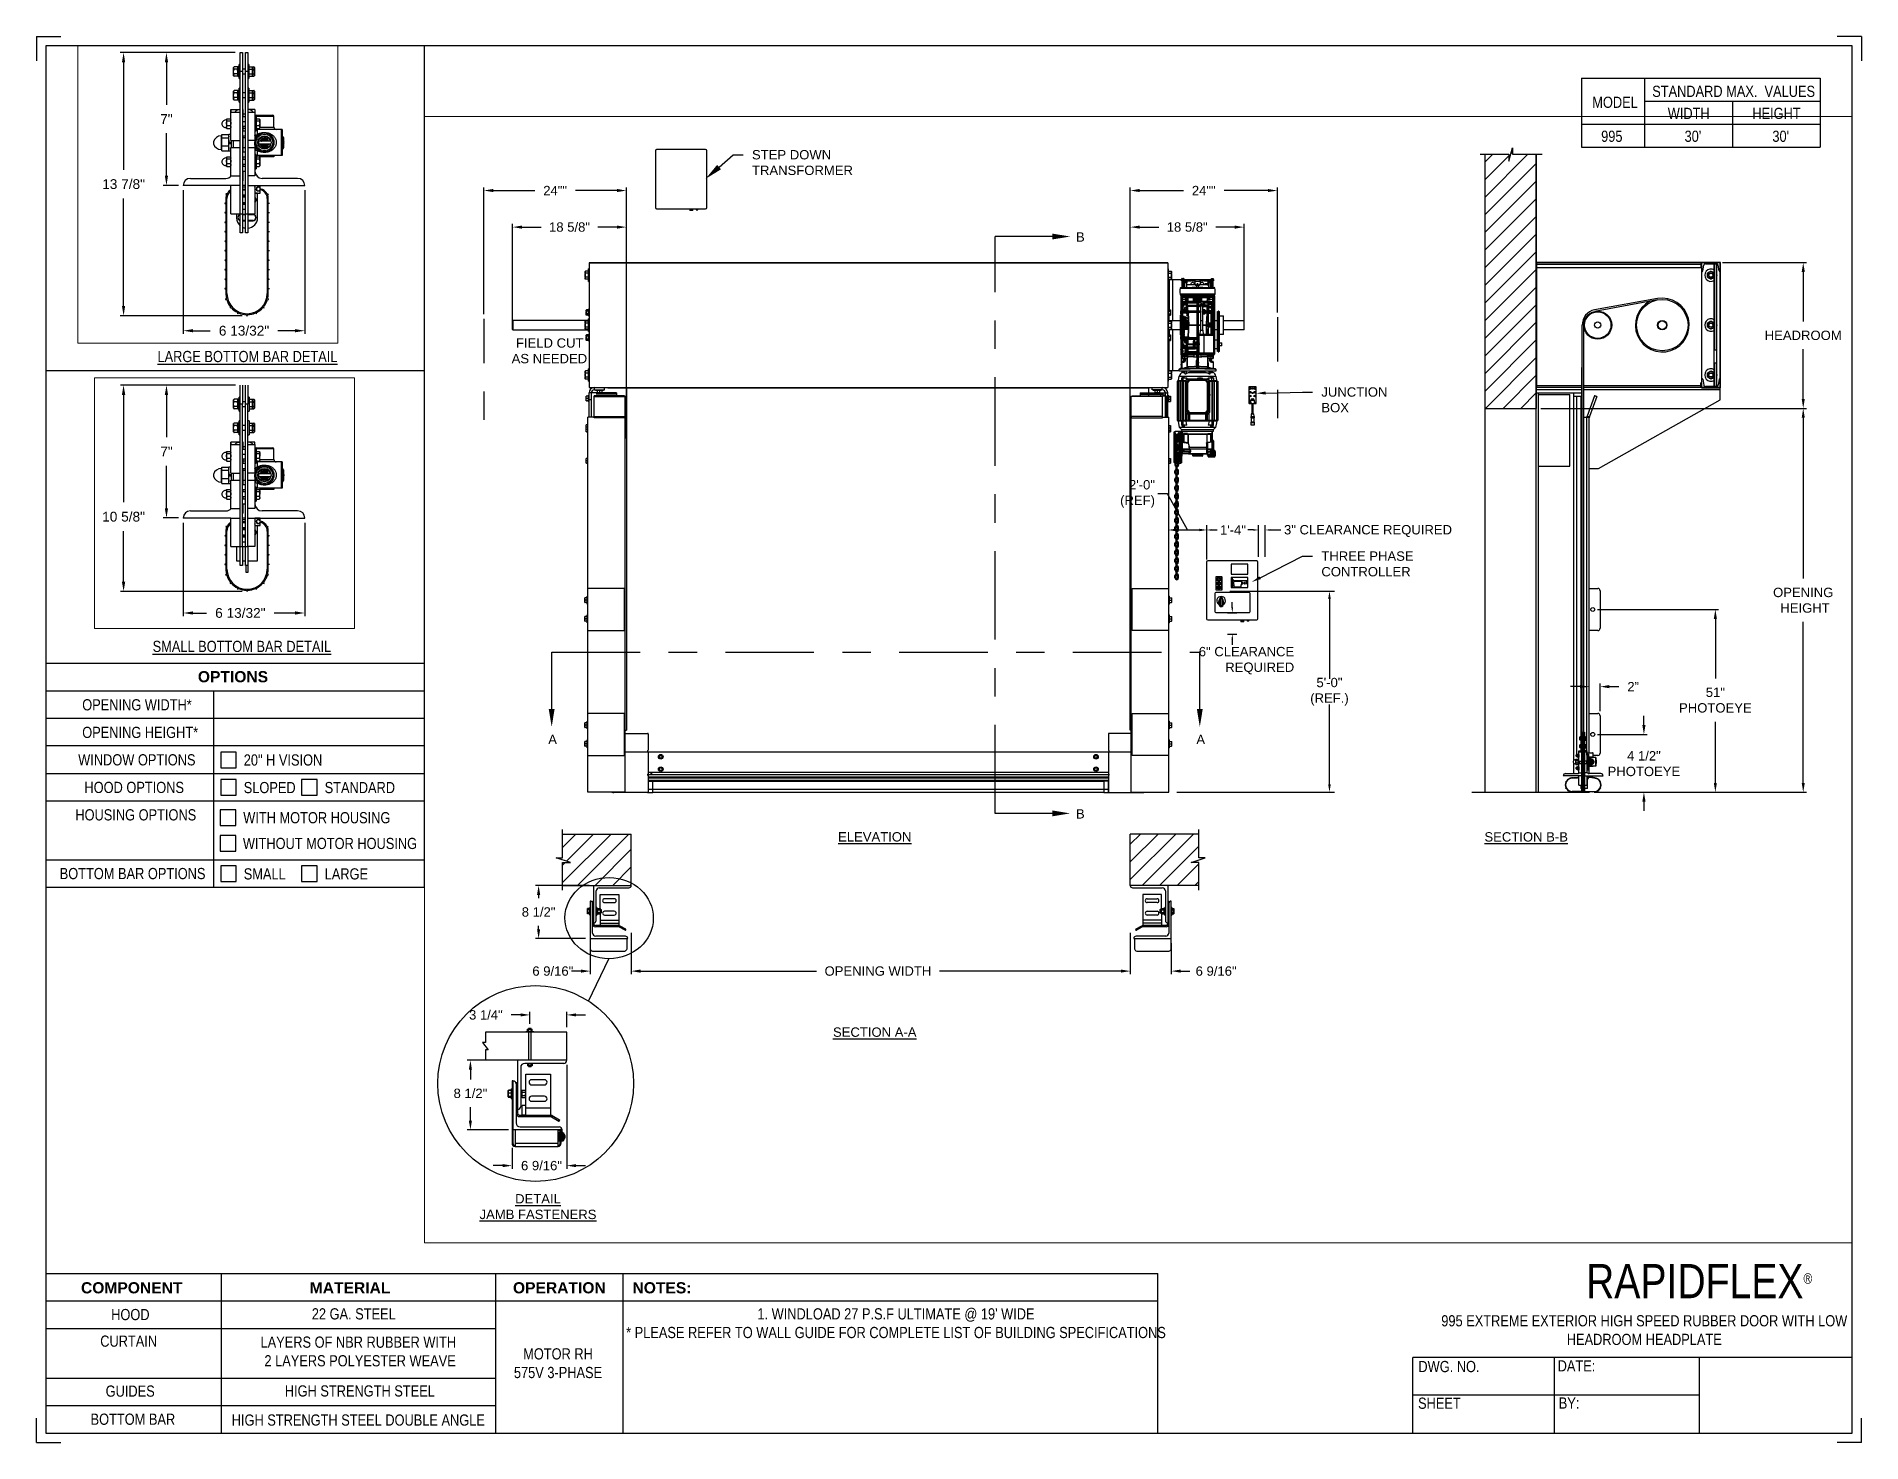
# Paper-space layout '995 MOTOR RH 575V 3-PHASE' of a CAD drawing. Header units: inches. Extents: x 0.1 to 10.9, y 0.1 to 8.4.
# The model-space entities are those that its viewports show. They can reach past a viewport. Long polylines and large blocks are cut down to what shows.
import ezdxf
from ezdxf import colors
from ezdxf.entities.mleader import LeaderData, LeaderLine
from ezdxf.math import Vec2, Vec3

# ---------------------------------------------------------------- set-up
doc = ezdxf.new("R2010")
doc.units = ezdxf.units.IN
doc.header["$LTSCALE"] = 0.25
doc.header["$MEASUREMENT"] = 0
doc.linetypes.add('CENTER', pattern=[2, 1.25, -0.25, 0.25, -0.25])
doc.linetypes.add('PHANTOM2', pattern=[1.25, 0.625, -0.125, 0.125, -0.125, 0.125, -0.125])
for name, color, linetype in [('575V 3-PHASE 60HZ', 4, 'Continuous'), ('ANNOTATIONS', 1, 'Continuous'), ('DETAILS', 4, 'Continuous'), ('HIDDEN', 6, 'PHANTOM2'), ('MOTOR RH', 7, 'Continuous'), ('SECTION CUTS', 6, 'CENTER'), ('TITLE BLOCK', 7, 'Continuous')]:
    doc.layers.add(name, color=color, linetype=linetype)
doc.styles.add('ARIAL', font='arial.ttf', dxfattribs={"height": 0.09375})
doc.styles.add('CADdetails-DIMENSIONS', font='ARIALN.TTF', dxfattribs={"height": 2.38})
doc.styles.add('ROMANS', font='Romans', dxfattribs={"height": 0.09375})
doc.styles.get("Standard").update_dxf_attribs({"font": 'romans.shx'})
doc.dimstyles.get("Standard").update_dxf_attribs({"dimscale": 60, "dimtxt": 0.0833, "dimasz": 0.0833, "dimexe": 0.0833, "dimexo": 0.04, "dimgap": 0.09, "dimtad": 0, "dimtih": 1, "dimtoh": 1, "dimdec": 4, "dimzin": 1, "dimdsep": 46, "dimlunit": 4, "dimtxsty": 'Standard', "dimcen": 0.09, "dimclrt": 150, "dimadec": 4, "dimazin": 2, "dimtfac": 1, "dimtdec": 0, "dimtofl": 0, "dimtmove": 0, "dimatfit": 3, "dimfxl": 1, "dimtolj": 1, "dimtzin": 0, "dimlwd": -1, "dimlwe": -1, "dimarcsym": 1})
doc.dimstyles.new('STANDARD$0', dxfattribs={"dimtxt": 0.09375, "dimasz": 0.09375, "dimexe": 0.03125, "dimexo": 0.046875, "dimgap": 0.09, "dimtad": 0, "dimtih": 1, "dimtoh": 1, "dimdec": 4, "dimzin": 0, "dimdsep": 46, "dimtxsty": 'ARIAL', "dimcen": 0.09, "dimadec": 0, "dimazin": 0, "dimtfac": 1, "dimtdec": 4, "dimtofl": 0, "dimtmove": 0, "dimatfit": 1, "dimfxl": 1, "dimtolj": 1, "dimtzin": 0, "dimarcsym": 0})
pattern_1 = [(45, (24.16132, -30.93622), (-0.08838835, 0.08838835), [])]

psp = doc.layouts.new('995 MOTOR RH 575V 3-PHASE')

# ---------------------------------------------------------------- texts
at = {"layer": 'TITLE BLOCK', "attachment_point": 2, "style": 'CADdetails-DIMENSIONS'}
for s, width, insert, char_height in [('MODEL', 0.28815, (9.45, 8.068), 0.0664), ('STANDARD MAX.  VALUES', 1.75949, (10.155, 8.133), 0.06641), ('WIDTH', 0.42908, (9.888, 8.002), 0.0664), ('HEIGHT', 0.42908, (10.41, 8.002), 0.0664), ('995', 0.29952, (9.431, 7.866), 0.0664)]:
    psp.add_mtext_dynamic_manual_height_columns(s, width=width, gutter_width=1.363, heights=[0], dxfattribs=dict(at, insert=insert, char_height=char_height))
at = {"layer": 'TITLE BLOCK', "style": 'CADdetails-DIMENSIONS'}
for s, insert, char_height, width, attachment_point in [("30'", (9.913, 7.866), 0.0664, 1.75949, 2), ("30'", (10.435, 7.866), 0.0664, 1.75949, 2), ('{\\LLARGE BOTTOM BAR DETAIL}', (1.321, 6.557), 0.06641, 1.75949, 2), ('{\\LSMALL BOTTOM BAR DETAIL}', (1.288, 4.834), 0.06641, 1.75949, 2), ('{\\fArial|b1|i0|c0|p34;OPTIONS}', (1.235, 4.654), 0.06641, 1.75949, 2), ('OPENING WIDTH*', (0.339, 4.487), 0.06641, 1.30693, 1), ('OPENING HEIGHT*', (0.339, 4.323), 0.06641, 1.30693, 1), ('WINDOW OPTIONS', (0.315, 4.16), 0.06641, 1.30693, 1), ('20" H VISION', (1.299, 4.159), 0.06641, 1.23928, 1), ('HOOD OPTIONS', (0.352, 3.996), 0.06641, 1.30693, 1), ('SLOPED', (1.299, 3.995), 0.0664, 1.23928, 1), ('STANDARD', (1.78, 3.995), 0.0664, 1.23928, 1), ('HOUSING OPTIONS', (0.298, 3.833), 0.06641, 1.30693, 1), ('WITH MOTOR HOUSING', (1.296, 3.816), 0.06641, 1.23928, 1), ('WITHOUT MOTOR HOUSING', (1.294, 3.663), 0.06641, 1.53035, 1), ('BOTTOM BAR OPTIONS', (0.205, 3.484), 0.06641, 1.30693, 1), ('SMALL', (1.299, 3.482), 0.0664, 1.23928, 1), ('LARGE', (1.78, 3.482), 0.0664, 1.23928, 1), ('\\A1;RAPIDFLEX{\\H0.30337x;\\S® ^ ;}', (10.642, 1.13), 0.20312, 2.03069, 3), ('{\\fArial|b1|i0|c0|p34;COMPONENT}', (0.633, 1.022), 0.06641, 1.75949, 2), ('{\\fArial|b1|i0|c0|p34;MATERIAL}', (1.931, 1.022), 0.06641, 1.75949, 2), ('{\\fArial|b1|i0|c0|p34;OPERATION}', (3.175, 1.022), 0.06641, 1.75949, 2), ('{\\fArial|b1|i0|c0|p34;NOTES:}', (3.785, 1.022), 0.06641, 1.75949, 2), ('22 GA. STEEL', (1.953, 0.867), 0.06641, 1.75949, 2), ("1. WINDLOAD 27 P.S.F ULTIMATE @ 19' WIDE\\P* PLEASE REFER TO WALL GUIDE FOR COMPLETE LIST OF BUILDING SPECIFICATIONS", (5.176, 0.867), 0.06641, 3.11182, 2), ('HOOD', (0.625, 0.863), 0.0664, 1.75949, 2), ('995 EXTREME EXTERIOR HIGH SPEED RUBBER DOOR WITH LOW HEADROOM HEADPLATE', (9.624, 0.826), 0.06641, 2.6747, 2), ('CURTAIN', (0.615, 0.705), 0.0664, 1.75949, 2), ('LAYERS OF NBR RUBBER WITH\\P 2 LAYERS POLYESTER WEAVE', (1.98, 0.699), 0.06641, 1.75949, 2), ('\\PMOTOR RH\\P575V 3-PHASE', (3.167, 0.74), 0.06641, 0.71263, 2), ('DWG. NO.', (8.463, 0.554), 0.0664, 1.75949, 2), ('DATE:', (9.221, 0.558), 0.0664, 1.75949, 2), ('GUIDES', (0.624, 0.408), 0.0664, 1.75949, 2), ('HIGH STRENGTH STEEL', (1.989, 0.409), 0.06641, 1.75949, 2), ('SHEET', (8.406, 0.336), 0.0664, 1.75949, 2), ('BY:', (9.177, 0.337), 0.0664, 1.75949, 2), ('BOTTOM BAR', (0.64, 0.241), 0.0664, 1.75949, 2), ('HIGH STRENGTH STEEL DOUBLE ANGLE', (1.98, 0.236), 0.06641, 1.75949, 2)]:
    psp.add_mtext(s, dxfattribs=dict(at, insert=insert, char_height=char_height, width=width, attachment_point=attachment_point))

msp = doc.modelspace()

# ---------------------------------------------------------------- texts
at = {"layer": 'ANNOTATIONS', "char_height": 0.09375, "style": 'ARIAL'}
for s, insert, width, attachment_point in [('\\pi0.08607;FIELD CUT \\P\\pi0.04278;AS NEEDED', (201.11211, 224.85375), 0.8354983, 1), ('{\\LELEVATION}', (204.79314, 219.90627), 3.0834986, 2), ('{\\LSECTION B-B}', (211.32028, 219.90558), 1.3823677, 2), ('{\\LSECTION A-A}', (204.79314, 217.94954), 1.3823677, 2), ('{\\LDETAIL\\PJAMB FASTENERS}', (201.41901, 216.27976), 1.3823677, 2)]:
    msp.add_mtext(s, dxfattribs=dict(at, insert=insert, width=width, attachment_point=attachment_point))
for s, insert, attachment_point in [('2\'-0"\\P(REF)', (207.6008, 223.29461), 6), ('1\'-4"', (208.2515, 222.93369), 4), ('3" CLEARANCE REQUIRED', (210.57728, 222.92308), 6), ('6" CLEARANCE\\PREQUIRED', (208.99609, 221.62404), 6), ('5\'-0"\\P(REF.)', (209.34929, 221.31315), 5), ('\\A1;6 9/16"', (201.56752, 218.5141), 5), ('\\A1;6 9/16"', (208.21365, 218.5141), 5)]:
    msp.add_mtext(s, dxfattribs=dict(at, insert=insert, attachment_point=attachment_point))
at = {"layer": 'SECTION CUTS', "style": 'ARIAL'}
for s, p in [('B', (206.8093, 225.82175)), ('A', (201.52156, 220.78814)), ('A', (208.01556, 220.78814)), ('B', (206.8093, 220.04261))]:
    msp.add_text(s, height=0.09375, dxfattribs=at).set_placement(p)

# ---------------------------------------------------------------- blocks, each defined once
blk = doc.blocks.new('*D4')
at = {"layer": 'ANNOTATIONS', "color": 0, "lineweight": -2, "transparency": 16777216}
for p, q in [((212.5, 220.979), (212.5, 221.073)), ((212.034, 220.885), (212.531, 220.885)), ((212.002, 220.306), (212.531, 220.306)), ((212.5, 220.213), (212.5, 220.119))]:
    blk.add_line(p, q, dxfattribs=at)
at = {"layer": 'ANNOTATIONS', "color": 0, "transparency": 16777216}
for points in [[(212.484, 220.979), (212.516, 220.979), (212.5, 220.885)], [(212.484, 220.213), (212.516, 220.213), (212.5, 220.306)]]:
    blk.add_solid(points, dxfattribs=at)
at = {"layer": 'defpoints', "color": 0, "transparency": 16777216}
for p in [(211.987, 220.885), (212.5, 220.885), (211.955, 220.306)]:
    blk.add_point(p, dxfattribs=at)
at = {"layer": 'ANNOTATIONS', "color": 0, "transparency": 16777216, "insert": (212.5, 220.592), "char_height": 0.0938, "attachment_point": 5, "style": 'ARIAL'}
blk.add_mtext('\\A1;4 1/2"\\PPHOTOEYE', dxfattribs=at)
blk = doc.blocks.new('*D5')
at = {"layer": 'ANNOTATIONS', "color": 0, "lineweight": -2, "transparency": 16777216}
for p, q in [((212.034, 222.137), (213.247, 222.137)), ((213.216, 222.043), (213.216, 221.446)), ((213.216, 220.4), (213.216, 221.012)), ((212.002, 220.306), (213.247, 220.306))]:
    blk.add_line(p, q, dxfattribs=at)
at = {"layer": 'ANNOTATIONS', "color": 0, "transparency": 16777216}
for points in [[(213.2, 222.043), (213.231, 222.043), (213.216, 222.137)], [(213.2, 220.4), (213.231, 220.4), (213.216, 220.306)]]:
    blk.add_solid(points, dxfattribs=at)
at = {"layer": 'defpoints', "color": 0, "transparency": 16777216}
for p in [(211.987, 222.137), (213.216, 222.137), (211.955, 220.306)]:
    blk.add_point(p, dxfattribs=at)
at = {"layer": 'ANNOTATIONS', "color": 0, "transparency": 16777216, "insert": (213.216, 221.229), "char_height": 0.0938, "attachment_point": 5, "style": 'ARIAL'}
blk.add_mtext('\\A1;51"\\PPHOTOEYE', dxfattribs=at)
blk = doc.blocks.new('*D6')
at = {"layer": 'ANNOTATIONS', "color": 0, "lineweight": -2, "transparency": 16777216}
for p, q in [((211.859, 221.364), (211.765, 221.364)), ((211.953, 221.143), (211.953, 221.395)), ((212.061, 221.117), (212.061, 221.395)), ((212.155, 221.364), (212.249, 221.364))]:
    blk.add_line(p, q, dxfattribs=at)
at = {"layer": 'ANNOTATIONS', "color": 0, "transparency": 16777216}
for points in [[(211.859, 221.38), (211.859, 221.348), (211.953, 221.364)], [(212.155, 221.38), (212.155, 221.348), (212.061, 221.364)]]:
    blk.add_solid(points, dxfattribs=at)
at = {"layer": 'defpoints', "color": 0, "transparency": 16777216}
for p in [(211.953, 221.364), (211.953, 221.096), (212.061, 221.07)]:
    blk.add_point(p, dxfattribs=at)
at = {"layer": 'ANNOTATIONS', "color": 0, "transparency": 16777216, "insert": (212.392, 221.364), "char_height": 0.0938, "attachment_point": 5, "style": 'ARIAL'}
blk.add_mtext('\\A1;2”', dxfattribs=at)
blk = doc.blocks.new('*D7')
at = {"layer": 'ANNOTATIONS', "color": 0, "lineweight": -2, "transparency": 16777216}
for p, q in [((201.164, 225.033), (201.164, 225.999)), ((202.305, 223.849), (202.305, 225.999)), ((201.258, 225.968), (201.45, 225.968)), ((202.211, 225.968), (202.02, 225.968))]:
    blk.add_line(p, q, dxfattribs=at)
at = {"layer": 'ANNOTATIONS', "color": 0, "transparency": 16777216}
for points in [[(201.258, 225.983), (201.258, 225.952), (201.164, 225.968)], [(202.211, 225.983), (202.211, 225.952), (202.305, 225.968)]]:
    blk.add_solid(points, dxfattribs=at)
at = {"layer": 'defpoints', "color": 0, "transparency": 16777216}
for p in [(201.164, 225.968), (201.164, 224.986), (202.305, 223.802)]:
    blk.add_point(p, dxfattribs=at)
at = {"layer": 'ANNOTATIONS', "color": 0, "transparency": 16777216, "insert": (201.735, 225.968), "char_height": 0.09375, "attachment_point": 5, "style": 'ARIAL'}
blk.add_mtext('\\A1;18 5/8"', dxfattribs=at)
blk = doc.blocks.new('*D8')
at = {"layer": 'ANNOTATIONS', "color": 0, "lineweight": -2, "transparency": 16777216}
for p, q in [((207.353, 223.849), (207.353, 225.999)), ((208.494, 224.99), (208.494, 225.999)), ((207.447, 225.968), (207.639, 225.968)), ((208.4, 225.968), (208.209, 225.968))]:
    blk.add_line(p, q, dxfattribs=at)
at = {"layer": 'ANNOTATIONS', "color": 0, "transparency": 16777216}
for points in [[(207.447, 225.983), (207.447, 225.952), (207.353, 225.968)], [(208.4, 225.983), (208.4, 225.952), (208.494, 225.968)]]:
    blk.add_solid(points, dxfattribs=at)
at = {"layer": 'defpoints', "color": 0, "transparency": 16777216}
for p in [(207.353, 225.968), (208.494, 224.943), (207.353, 223.802)]:
    blk.add_point(p, dxfattribs=at)
at = {"layer": 'ANNOTATIONS', "color": 0, "transparency": 16777216, "insert": (207.924, 225.968), "char_height": 0.09375, "attachment_point": 5, "style": 'ARIAL'}
blk.add_mtext('\\A1;18 5/8"', dxfattribs=at)
blk = doc.blocks.new('*D9')
at = {"layer": 'ANNOTATIONS', "color": 0, "lineweight": -2, "transparency": 16777216}
for p, q in [((200.876, 225.097), (200.876, 226.365)), ((200.97, 226.334), (201.386, 226.334)), ((202.211, 226.334), (201.795, 226.334)), ((202.305, 223.849), (202.305, 226.365))]:
    blk.add_line(p, q, dxfattribs=at)
at = {"layer": 'ANNOTATIONS', "color": 0, "transparency": 16777216}
for points in [[(200.97, 226.35), (200.97, 226.319), (200.876, 226.334)], [(202.211, 226.35), (202.211, 226.319), (202.305, 226.334)]]:
    blk.add_solid(points, dxfattribs=at)
at = {"layer": 'defpoints', "color": 0, "transparency": 16777216}
for p in [(202.305, 226.334), (200.876, 225.05), (202.305, 223.802)]:
    blk.add_point(p, dxfattribs=at)
at = {"layer": 'ANNOTATIONS', "color": 0, "transparency": 16777216, "insert": (201.591, 226.334), "char_height": 0.0938, "attachment_point": 5, "style": 'ARIAL'}
blk.add_mtext('\\A1;24""', dxfattribs=at)
blk = doc.blocks.new('*D10')
at = {"layer": 'ANNOTATIONS', "color": 0, "lineweight": -2, "transparency": 16777216}
for p, q in [((207.353, 223.849), (207.353, 226.365)), ((207.447, 226.334), (207.886, 226.334)), ((208.733, 226.334), (208.295, 226.334)), ((208.827, 225.113), (208.827, 226.365))]:
    blk.add_line(p, q, dxfattribs=at)
at = {"layer": 'ANNOTATIONS', "color": 0, "transparency": 16777216}
for points in [[(207.447, 226.35), (207.447, 226.319), (207.353, 226.334)], [(208.733, 226.35), (208.733, 226.319), (208.827, 226.334)]]:
    blk.add_solid(points, dxfattribs=at)
at = {"layer": 'defpoints', "color": 0, "transparency": 16777216}
for p in [(207.353, 226.334), (208.827, 225.066), (207.353, 223.802)]:
    blk.add_point(p, dxfattribs=at)
at = {"layer": 'ANNOTATIONS', "color": 0, "transparency": 16777216, "insert": (208.09, 226.334), "char_height": 0.0938, "attachment_point": 5, "style": 'ARIAL'}
blk.add_mtext('\\A1;24""', dxfattribs=at)
blk = doc.blocks.new('*D18')
at = {"layer": 'ANNOTATIONS', "color": 0, "lineweight": -2, "transparency": 16777216}
for p, q in [((201.932, 219.372), (201.394, 219.372)), ((201.425, 219.278), (201.425, 219.245)), ((201.896, 218.84), (201.394, 218.84)), ((201.425, 218.934), (201.425, 218.968))]:
    blk.add_line(p, q, dxfattribs=at)
at = {"layer": 'ANNOTATIONS', "color": 0, "transparency": 16777216}
for points in [[(201.409, 219.278), (201.441, 219.278), (201.425, 219.372)], [(201.409, 218.934), (201.441, 218.934), (201.425, 218.84)]]:
    blk.add_solid(points, dxfattribs=at)
at = {"layer": 'defpoints', "color": 0, "transparency": 16777216}
for p in [(201.978, 219.372), (201.425, 218.84), (201.943, 218.84)]:
    blk.add_point(p, dxfattribs=at)
at = {"layer": 'ANNOTATIONS', "color": 0, "transparency": 16777216, "insert": (201.425, 219.106), "char_height": 0.0938, "attachment_point": 5, "style": 'ARIAL'}
blk.add_mtext('\\A1;8 1/2"', dxfattribs=at)
blk = doc.blocks.new('*D12')
at = {"layer": 'ANNOTATIONS', "color": 0, "lineweight": -2, "transparency": 16777216}
for p, q in [((196.597, 218.109), (195.493, 218.109)), ((195.525, 218.016), (195.525, 216.985)), ((195.525, 215.677), (195.525, 216.708)), ((196.663, 215.583), (195.493, 215.583))]:
    blk.add_line(p, q, dxfattribs=at)
at = {"layer": 'ANNOTATIONS', "color": 0, "transparency": 16777216}
for points in [[(195.509, 218.016), (195.54, 218.016), (195.525, 218.109)], [(195.509, 215.677), (195.54, 215.677), (195.525, 215.583)]]:
    blk.add_solid(points, dxfattribs=at)
at = {"layer": 'defpoints', "color": 0, "transparency": 16777216}
for p in [(195.525, 218.109), (196.644, 218.109), (196.71, 215.583)]:
    blk.add_point(p, dxfattribs=at)
at = {"layer": 'ANNOTATIONS', "color": 0, "transparency": 16777216, "insert": (195.525, 216.846), "char_height": 0.09375, "attachment_point": 5, "style": 'ARIAL'}
blk.add_mtext('\\A1;13 7/8"', dxfattribs=at)
blk = doc.blocks.new('*D13')
at = {"layer": 'ANNOTATIONS', "color": 0, "lineweight": -2, "transparency": 16777216}
for p, q in [((196.597, 218.109), (195.905, 218.109)), ((195.936, 218.016), (195.936, 217.608)), ((195.936, 216.927), (195.936, 217.335)), ((196.051, 216.834), (195.905, 216.834))]:
    blk.add_line(p, q, dxfattribs=at)
at = {"layer": 'ANNOTATIONS', "color": 0, "transparency": 16777216}
for points in [[(195.921, 218.016), (195.952, 218.016), (195.936, 218.109)], [(195.921, 216.927), (195.952, 216.927), (195.936, 216.834)]]:
    blk.add_solid(points, dxfattribs=at)
at = {"layer": 'defpoints', "color": 0, "transparency": 16777216}
for p in [(196.644, 218.109), (195.936, 216.834), (196.098, 216.834)]:
    blk.add_point(p, dxfattribs=at)
at = {"layer": 'ANNOTATIONS', "color": 0, "transparency": 16777216, "insert": (195.936, 217.471), "char_height": 0.0938, "attachment_point": 5, "style": 'ARIAL'}
blk.add_mtext('\\A1;7"', dxfattribs=at)
blk = doc.blocks.new('*D14')
at = {"layer": 'ANNOTATIONS', "color": 0, "lineweight": -2, "transparency": 16777216}
for p, q in [((196.098, 216.788), (196.098, 215.408)), ((197.264, 216.787), (197.264, 215.408)), ((196.191, 215.439), (196.355, 215.439)), ((197.17, 215.439), (197.007, 215.439))]:
    blk.add_line(p, q, dxfattribs=at)
at = {"layer": 'ANNOTATIONS', "color": 0, "transparency": 16777216}
for points in [[(196.191, 215.455), (196.191, 215.424), (196.098, 215.439)], [(197.17, 215.455), (197.17, 215.424), (197.264, 215.439)]]:
    blk.add_solid(points, dxfattribs=at)
at = {"layer": 'defpoints', "color": 0, "transparency": 16777216}
for p in [(196.098, 216.834), (197.264, 216.834), (197.264, 215.439)]:
    blk.add_point(p, dxfattribs=at)
at = {"layer": 'ANNOTATIONS', "color": 0, "transparency": 16777216, "insert": (196.681, 215.439), "char_height": 0.09375, "attachment_point": 5, "style": 'ARIAL'}
blk.add_mtext('\\A1;6 13/32"', dxfattribs=at)
blk = doc.blocks.new('*D15')
at = {"layer": 'ANNOTATIONS', "color": 0, "lineweight": -2, "transparency": 16777216}
for p, q in [((201.707, 217.574), (201.707, 216.534)), ((201.159, 216.742), (201.159, 216.534)), ((201.065, 216.565), (200.971, 216.565)), ((201.801, 216.565), (201.895, 216.565))]:
    blk.add_line(p, q, dxfattribs=at)
at = {"layer": 'ANNOTATIONS', "color": 0, "transparency": 16777216}
for points in [[(201.065, 216.581), (201.065, 216.55), (201.159, 216.565)], [(201.801, 216.581), (201.801, 216.55), (201.707, 216.565)]]:
    blk.add_solid(points, dxfattribs=at)
at = {"layer": 'defpoints', "color": 0, "transparency": 16777216}
for p in [(201.707, 217.621), (201.159, 216.789), (201.707, 216.565)]:
    blk.add_point(p, dxfattribs=at)
at = {"layer": 'ANNOTATIONS', "color": 0, "transparency": 16777216, "insert": (201.454, 216.565), "char_height": 0.09375, "attachment_point": 5, "style": 'ARIAL'}
blk.add_mtext('\\A1;6 9/16"', dxfattribs=at)
blk = doc.blocks.new('*D16')
at = {"layer": 'ANNOTATIONS', "color": 0, "lineweight": -2, "transparency": 16777216}
for p, q in [((201.048, 217.621), (200.71, 217.621)), ((200.742, 217.527), (200.742, 217.428)), ((200.742, 217.016), (200.742, 217.151)), ((201.122, 216.923), (200.71, 216.923))]:
    blk.add_line(p, q, dxfattribs=at)
at = {"layer": 'ANNOTATIONS', "color": 0, "transparency": 16777216}
for points in [[(200.726, 217.527), (200.757, 217.527), (200.742, 217.621)], [(200.726, 217.016), (200.757, 217.016), (200.742, 216.923)]]:
    blk.add_solid(points, dxfattribs=at)
at = {"layer": 'defpoints', "color": 0, "transparency": 16777216}
for p in [(201.095, 217.621), (200.742, 216.923), (201.168, 216.923)]:
    blk.add_point(p, dxfattribs=at)
at = {"layer": 'ANNOTATIONS', "color": 0, "transparency": 16777216, "insert": (200.742, 217.289), "char_height": 0.0938, "attachment_point": 5, "style": 'ARIAL'}
blk.add_mtext('\\A1;8 1/2"', dxfattribs=at)
blk = doc.blocks.new('*D17')
at = {"layer": 'ANNOTATIONS', "color": 0, "lineweight": -2, "transparency": 16777216}
for p, q in [((201.337, 217.985), (201.337, 218.107)), ((201.707, 217.951), (201.707, 218.107)), ((201.244, 218.075), (201.15, 218.075)), ((201.801, 218.075), (201.895, 218.075))]:
    blk.add_line(p, q, dxfattribs=at)
at = {"layer": 'ANNOTATIONS', "color": 0, "transparency": 16777216}
for points in [[(201.244, 218.091), (201.244, 218.06), (201.337, 218.075)], [(201.801, 218.091), (201.801, 218.06), (201.707, 218.075)]]:
    blk.add_solid(points, dxfattribs=at)
at = {"layer": 'defpoints', "color": 0, "transparency": 16777216}
for p in [(201.337, 217.939), (201.707, 218.075), (201.707, 217.904)]:
    blk.add_point(p, dxfattribs=at)
at = {"layer": 'ANNOTATIONS', "color": 0, "transparency": 16777216, "insert": (200.897, 218.075), "char_height": 0.0938, "attachment_point": 5, "style": 'ARIAL'}
blk.add_mtext('\\A1;3 1/4"', dxfattribs=at)
blk = doc.blocks.new('*D11')
at = {"layer": 'ANNOTATIONS', "color": 0, "lineweight": -2, "transparency": 16777216}
for p, q in [((202.353, 218.896), (202.353, 218.483)), ((207.353, 218.896), (207.353, 218.483)), ((202.447, 218.514), (204.208, 218.514)), ((207.26, 218.514), (205.441, 218.514))]:
    blk.add_line(p, q, dxfattribs=at)
at = {"layer": 'ANNOTATIONS', "color": 0, "transparency": 16777216}
for points in [[(202.447, 218.53), (202.447, 218.498), (202.353, 218.514)], [(207.26, 218.53), (207.26, 218.499), (207.353, 218.514)]]:
    blk.add_solid(points, dxfattribs=at)
at = {"layer": 'defpoints', "color": 0, "transparency": 16777216}
for p in [(202.353, 218.943), (207.353, 218.943), (207.353, 218.514)]:
    blk.add_point(p, dxfattribs=at)
at = {"layer": 'ANNOTATIONS', "color": 0, "transparency": 16777216, "insert": (204.825, 218.514), "char_height": 0.09375, "attachment_point": 5, "style": 'ARIAL'}
blk.add_mtext('\\A1;OPENING WIDTH', dxfattribs=at)
blk = doc.blocks.new('*D19')
at = {"layer": 'ANNOTATIONS', "color": 0, "lineweight": -2, "transparency": 16777216}
for p, q in [((212.292, 224.152), (214.128, 224.152)), ((214.096, 224.058), (214.096, 222.447)), ((214.096, 220.4), (214.096, 222.012)), ((212.046, 220.306), (214.128, 220.306))]:
    blk.add_line(p, q, dxfattribs=at)
at = {"layer": 'ANNOTATIONS', "color": 0, "transparency": 16777216}
for points in [[(214.081, 224.058), (214.112, 224.058), (214.096, 224.152)], [(214.081, 220.4), (214.112, 220.4), (214.096, 220.306)]]:
    blk.add_solid(points, dxfattribs=at)
at = {"layer": 'defpoints', "color": 0, "transparency": 16777216}
for p in [(212.245, 224.152), (214.096, 224.152), (211.999, 220.306)]:
    blk.add_point(p, dxfattribs=at)
at = {"layer": 'ANNOTATIONS', "color": 0, "transparency": 16777216, "insert": (214.096, 222.229), "char_height": 0.09375, "attachment_point": 5, "style": 'ARIAL'}
blk.add_mtext('\\A1;OPENING\\P HEIGHT', dxfattribs=at)
blk = doc.blocks.new('*D103')
at = {"layer": 'ANNOTATIONS', "color": 0, "lineweight": -2, "transparency": 16777216}
for p, q in [((213.287, 225.613), (214.128, 225.613)), ((214.096, 225.519), (214.096, 225.021)), ((214.096, 224.246), (214.096, 224.744)), ((211.467, 224.152), (214.128, 224.152))]:
    blk.add_line(p, q, dxfattribs=at)
at = {"layer": 'ANNOTATIONS', "color": 0, "transparency": 16777216}
for points in [[(214.081, 225.519), (214.112, 225.519), (214.096, 225.613)], [(214.081, 224.246), (214.112, 224.246), (214.096, 224.152)]]:
    blk.add_solid(points, dxfattribs=at)
at = {"layer": 'defpoints', "color": 0, "transparency": 16777216}
for p in [(213.24, 225.613), (214.096, 225.613), (211.42, 224.152)]:
    blk.add_point(p, dxfattribs=at)
at = {"layer": 'ANNOTATIONS', "color": 0, "transparency": 16777216, "insert": (214.096, 224.883), "char_height": 0.09375, "attachment_point": 5, "style": 'ARIAL'}
blk.add_mtext('\\A1;HEADROOM ', dxfattribs=at)
blk = doc.blocks.new('*D131')
at = {"layer": 'ANNOTATIONS', "color": 0, "lineweight": -2, "transparency": 16777216}
for p, q in [((199.041, 217.638), (197.937, 217.638)), ((197.968, 217.544), (197.968, 216.513)), ((197.968, 215.751), (197.968, 216.236)), ((199.107, 215.658), (197.937, 215.658))]:
    blk.add_line(p, q, dxfattribs=at)
at = {"layer": 'ANNOTATIONS', "color": 0, "transparency": 16777216}
for points in [[(197.952, 217.544), (197.984, 217.544), (197.968, 217.638)], [(197.952, 215.751), (197.984, 215.751), (197.968, 215.658)]]:
    blk.add_solid(points, dxfattribs=at)
at = {"layer": 'defpoints', "color": 0, "transparency": 16777216}
for p in [(197.968, 217.638), (199.088, 217.638), (199.154, 215.658)]:
    blk.add_point(p, dxfattribs=at)
at = {"layer": 'ANNOTATIONS', "color": 0, "transparency": 16777216, "insert": (197.968, 216.374), "char_height": 0.09375, "attachment_point": 5, "style": 'ARIAL'}
blk.add_mtext('\\A1;10 5/8"', dxfattribs=at)
blk = doc.blocks.new('*D132')
at = {"layer": 'ANNOTATIONS', "color": 0, "lineweight": -2, "transparency": 16777216}
for p, q in [((199.041, 217.638), (198.348, 217.638)), ((198.38, 217.544), (198.38, 217.137)), ((198.38, 216.456), (198.38, 216.863)), ((198.494, 216.362), (198.348, 216.362))]:
    blk.add_line(p, q, dxfattribs=at)
at = {"layer": 'ANNOTATIONS', "color": 0, "transparency": 16777216}
for points in [[(198.364, 217.544), (198.395, 217.544), (198.38, 217.638)], [(198.364, 216.456), (198.395, 216.456), (198.38, 216.362)]]:
    blk.add_solid(points, dxfattribs=at)
at = {"layer": 'defpoints', "color": 0, "transparency": 16777216}
for p in [(199.088, 217.638), (198.38, 216.362), (198.541, 216.362)]:
    blk.add_point(p, dxfattribs=at)
at = {"layer": 'ANNOTATIONS', "color": 0, "transparency": 16777216, "insert": (198.38, 217), "char_height": 0.0938, "attachment_point": 5, "style": 'ARIAL'}
blk.add_mtext('\\A1;7"', dxfattribs=at)
blk = doc.blocks.new('*D133')
at = {"layer": 'ANNOTATIONS', "color": 0, "lineweight": -2, "transparency": 16777216}
for p, q in [((198.541, 216.316), (198.541, 215.419)), ((199.707, 216.315), (199.707, 215.419)), ((198.635, 215.45), (198.763, 215.45)), ((199.614, 215.45), (199.415, 215.45))]:
    blk.add_line(p, q, dxfattribs=at)
at = {"layer": 'ANNOTATIONS', "color": 0, "transparency": 16777216}
for points in [[(198.635, 215.466), (198.635, 215.435), (198.541, 215.45)], [(199.614, 215.466), (199.614, 215.435), (199.707, 215.45)]]:
    blk.add_solid(points, dxfattribs=at)
at = {"layer": 'defpoints', "color": 0, "transparency": 16777216}
for p in [(198.541, 216.363), (199.707, 216.362), (199.707, 215.45)]:
    blk.add_point(p, dxfattribs=at)
at = {"layer": 'ANNOTATIONS', "color": 0, "transparency": 16777216, "insert": (199.089, 215.45), "char_height": 0.09375, "attachment_point": 5, "style": 'ARIAL'}
blk.add_mtext('\\A1;6 13/32"', dxfattribs=at)

# ---------------------------------------------------------------- dimensions: what is measured, and where the dimension line sits
at = {"layer": 'ANNOTATIONS'}
for base, p1, p2, text, picture, middle in [((202.30506, 226.33417), (200.8761, 225.0499), (202.30506, 223.80249), '24""', '*D9', (201.59058, 226.33417)), ((207.35338, 226.33417), (208.82695, 225.06585), (207.35338, 223.80249), '24""', '*D10', (208.09016, 226.33417)), ((201.16444, 225.96781), (202.30506, 223.80249), (201.16444, 224.98588), '18 5/8"', '*D7', (201.73475, 225.96781)), ((207.35338, 225.96781), (208.494, 224.94317), (207.35338, 223.80249), '18 5/8"', '*D8', (207.92369, 225.96781)), ((211.95258, 221.36399), (212.06129, 221.07002), (211.95258, 221.09602), '2”', '*D6', (212.39216, 221.36399)), ((201.70731, 218.07549), (201.33737, 217.93857), (201.70731, 217.90398), '3 1/4"', '*D17', (200.8968, 218.07549)), ((201.70731, 216.56522), (201.15858, 216.78884), (201.70731, 217.62073), '6 9/16"', '*D15', (201.45369, 216.56522)), ((197.26396, 215.4395), (196.09756, 216.83441), (197.26396, 216.83356), '6 13/32"', '*D14', (196.68076, 215.4395)), ((199.7073, 215.45037), (198.54091, 216.36263), (199.7073, 216.36178), '6 13/32"', '*D133', (199.089, 215.45037))]:
    dim = msp.add_linear_dim(base=base, p1=p1, p2=p2, text=text, dimstyle='STANDARD$0', dxfattribs=at)
    dim.commit()
    dim.dimension.update_dxf_attribs({"geometry": picture, "text_midpoint": middle, "dimtype": 160})
for base, p1, p2, angle, text, picture, middle, dimtype in [((214.09643, 225.61317), (211.41965, 224.15206), (213.23996, 225.61317), 90, 'HEADROOM ', '*D103', (214.09643, 224.88262), 160), ((213.21564, 222.1369), (211.95502, 220.30642), (211.98724, 222.1369), 90, '51"\\PPHOTOEYE', '*D5', (213.21564, 221.22897), 160), ((212.50006, 220.88542), (211.95502, 220.30642), (211.98724, 220.88542), 90, '4 1/2"\\PPHOTOEYE', '*D4', (212.50006, 220.59199), 160), ((201.42495, 218.84047), (201.97838, 219.37172), (201.94322, 218.84047), 90, '8 1/2"', '*D18', (201.42495, 219.10609), 160), ((207.35339, 218.51421), (202.35338, 218.94266), (207.35338, 218.94277), 0.001172, 'OPENING WIDTH', '*D11', (204.82452, 218.51415), 161), ((200.74162, 216.92272), (201.0947, 217.62073), (201.1684, 216.92272), 90, '8 1/2"', '*D16', (200.74162, 217.2894), 160)]:
    dim = msp.add_linear_dim(base=base, p1=p1, p2=p2, angle=angle, text=text, dimstyle='STANDARD$0', dxfattribs=at)
    dim.commit()
    dim.dimension.update_dxf_attribs({"geometry": picture, "text_midpoint": middle, "dimtype": dimtype})
dim = msp.add_linear_dim(base=(214.09643, 224.15206), p1=(211.99945, 220.30642), p2=(212.24525, 224.15206), angle=90, text='OPENING\\P HEIGHT', dimstyle='STANDARD$0', dxfattribs=at)
dim.commit()
dim.dimension.update_dxf_attribs({"geometry": '*D19', "text_midpoint": (214.09643, 222.22924)})
for base, p1, p2, text, picture, middle in [((195.5246, 218.10931), (196.71037, 215.58276), (196.64431, 218.10931), '13 7/8"', '*D12', (195.5246, 216.84603)), ((195.93633, 216.83356), (196.64431, 218.10931), (196.09756, 216.83356), '7"', '*D13', (195.93633, 217.47143)), ((197.96794, 217.63753), (199.15372, 215.65774), (199.08765, 217.63753), '10 5/8"', '*D131', (197.96794, 216.37426)), ((198.37967, 216.36178), (199.08765, 217.63753), (198.5409, 216.36178), '7"', '*D132', (198.37967, 216.99966))]:
    dim = msp.add_linear_dim(base=base, p1=p1, p2=p2, angle=90, text=text, dimstyle='STANDARD$0', override={"dimpost": ''}, dxfattribs=at)
    dim.commit()
    dim.dimension.update_dxf_attribs({"geometry": picture, "text_midpoint": middle, "dimtype": 160})

# ---------------------------------------------------------------- hatches: boundary and pattern name
at = {"layer": 'MOTOR RH'}
h = msp.add_hatch(dxfattribs=at)
h.set_pattern_fill('ANSI31', color=256, style=0)
h.set_pattern_definition([(45, (-14.12033, 1.59358), (-0.08838835, 0.08838835), [])])
edge = h.paths.add_edge_path()
edge.add_line((210.9057, 226.69847), (210.9057, 224.15206))
edge.add_line((210.9057, 224.15206), (211.42133, 224.15206))
edge.add_line((211.42133, 226.69847), (211.42133, 224.15206))
edge = h.paths.add_edge_path()
edge.add_line((210.85932, 226.69847), (211.14642, 226.69847))
edge.add_line((211.14642, 226.69847), (211.14642, 226.62977))
edge.add_line((211.14642, 226.62977), (211.18483, 226.76313))
edge.add_line((211.18483, 226.76313), (211.18483, 226.69847))
edge.add_line((211.18483, 226.69847), (211.48002, 226.69847))
h = msp.add_hatch(dxfattribs=at)
h.set_pattern_fill('ANSI32', color=256, style=0)
h.set_pattern_definition([(45, (208.31756, 211.34646), (-0.265165, 0.265165), []), (45, (208.49433, 211.34646), (-0.265165, 0.265165), [])])
edge = h.paths.add_edge_path(flags=0)
edge.add_line((213.26508, 224.36111), (213.07758, 224.36111))
edge.add_line((213.07758, 224.36111), (213.07758, 224.35906))
edge.add_line((213.07758, 224.35906), (213.26508, 224.35906))
edge.add_arc((213.26508, 224.36111), 0.00206, 270, 360)
edge.add_line((213.26713, 224.36111), (213.26713, 225.61111))
edge.add_arc((213.26508, 225.61111), 0.00206, 0, 90)
edge.add_line((213.26508, 225.61317), (211.42338, 225.61317))
edge.add_arc((211.42338, 225.61111), 0.00206, 90, 180)
edge.add_line((211.42133, 225.61111), (211.42133, 225.50379))
edge.add_line((211.42133, 225.50379), (211.42338, 225.50379))
edge.add_line((211.42338, 225.50379), (211.42338, 225.61111))
edge.add_line((211.42338, 225.61111), (213.26508, 225.61111))
edge.add_line((213.26508, 225.61111), (213.26508, 224.36111))
h = msp.add_hatch(dxfattribs=at)
h.set_pattern_fill('ANSI31', color=256, style=0)
h.set_pattern_definition(pattern_1)
h.paths.add_polyline_path([(202.35338, 219.88734), (201.66588, 219.88734), (201.66588, 219.65014), (201.60177, 219.65014), (201.74384, 219.60324), (201.66588, 219.60324), (201.66588, 219.37172), (202.35338, 219.37172), (202.35338, 219.53422)])
h = msp.add_hatch(dxfattribs=at)
h.set_pattern_fill('ANSI31', color=256, style=0)
h.set_pattern_definition(pattern_1)
h.paths.add_polyline_path([(208.10498, 219.65014), (208.04088, 219.65014), (208.04088, 219.88734), (207.35338, 219.88734), (207.35338, 219.37172), (207.37155, 219.37172), (208.04088, 219.37172), (208.04088, 219.60324), (207.96291, 219.60324)])

# ---------------------------------------------------------------- linework, layer by layer
at = {"layer": '575V 3-PHASE 60HZ'}
for p, q in [((202.59517, 226.73194), (202.59517, 226.16434)), ((203.09858, 226.74441), (202.60765, 226.74441)), ((203.11106, 226.16434), (203.11106, 226.73194)), ((202.60765, 226.15186), (203.09858, 226.15186)), ((202.94107, 226.14274), (202.94074, 226.14255)), ((202.94074, 226.14255), (202.94107, 226.14236)), ((202.94074, 226.14255), (202.97002, 226.14255)), ((202.94107, 226.14191), (202.94074, 226.14172)), ((202.94074, 226.14172), (202.94107, 226.14152)), ((202.94074, 226.14172), (202.97002, 226.14172)), ((202.94107, 226.14108), (202.94074, 226.14088)), ((202.94074, 226.14088), (202.94107, 226.14069)), ((202.94074, 226.14088), (202.97002, 226.14088)), ((202.94107, 226.14024), (202.94074, 226.14005)), ((202.94074, 226.14005), (202.94107, 226.13986)), ((202.94074, 226.14005), (202.97002, 226.14005)), ((202.94107, 226.13941), (202.94074, 226.13922)), ((202.94074, 226.13922), (202.94107, 226.13903)), ((202.94074, 226.13922), (202.97002, 226.13922)), ((202.94107, 226.13858), (202.94074, 226.13839)), ((202.94074, 226.13839), (202.94107, 226.1382)), ((202.94074, 226.13839), (202.97002, 226.13839)), ((202.94107, 226.13775), (202.94074, 226.13756)), ((202.94074, 226.13756), (202.94107, 226.13736)), ((202.94074, 226.13756), (202.97002, 226.13756)), ((202.94107, 226.13692), (202.94074, 226.13673)), ((202.94074, 226.13673), (202.94107, 226.13653)), ((202.94074, 226.13673), (202.97002, 226.13673)), ((202.94107, 226.15186), (202.94107, 226.14274)), ((202.96968, 226.14274), (202.94107, 226.14274)), ((202.94107, 226.14236), (202.94107, 226.14191)), ((202.94107, 226.14236), (202.96968, 226.14236)), ((202.96968, 226.14191), (202.94107, 226.14191)), ((202.94107, 226.14152), (202.94107, 226.14108)), ((202.94107, 226.14152), (202.96968, 226.14152)), ((202.96968, 226.14108), (202.94107, 226.14108)), ((202.94107, 226.14069), (202.94107, 226.14024)), ((202.94107, 226.14069), (202.96968, 226.14069)), ((202.96968, 226.14024), (202.94107, 226.14024)), ((202.94107, 226.13986), (202.94107, 226.13941)), ((202.94107, 226.13986), (202.96968, 226.13986)), ((202.96968, 226.13941), (202.94107, 226.13941)), ((202.94107, 226.13903), (202.94107, 226.13858)), ((202.94107, 226.13903), (202.96968, 226.13903)), ((202.96968, 226.13858), (202.94107, 226.13858)), ((202.94107, 226.1382), (202.94107, 226.13775)), ((202.94107, 226.1382), (202.96968, 226.1382)), ((202.96968, 226.13775), (202.94107, 226.13775)), ((202.94107, 226.13736), (202.94107, 226.13692)), ((202.94107, 226.13736), (202.96968, 226.13736)), ((202.96968, 226.13692), (202.94107, 226.13692)), ((202.94107, 226.13653), (202.94107, 226.13423)), ((202.94107, 226.13653), (202.96968, 226.13653)), ((202.96968, 226.13423), (202.94107, 226.13423)), ((202.96968, 226.14274), (202.96968, 226.15186)), ((202.97002, 226.14255), (202.96968, 226.14274)), ((202.96968, 226.14236), (202.97002, 226.14255)), ((202.96968, 226.14191), (202.96968, 226.14236)), ((202.97002, 226.14172), (202.96968, 226.14191)), ((202.96968, 226.14152), (202.97002, 226.14172)), ((202.96968, 226.14108), (202.96968, 226.14152)), ((202.97002, 226.14088), (202.96968, 226.14108)), ((202.96968, 226.14069), (202.97002, 226.14088)), ((202.96968, 226.14024), (202.96968, 226.14069)), ((202.97002, 226.14005), (202.96968, 226.14024)), ((202.96968, 226.13986), (202.97002, 226.14005)), ((202.96968, 226.13941), (202.96968, 226.13986)), ((202.97002, 226.13922), (202.96968, 226.13941)), ((202.96968, 226.13903), (202.97002, 226.13922)), ((202.96968, 226.13858), (202.96968, 226.13903)), ((202.97002, 226.13839), (202.96968, 226.13858)), ((202.96968, 226.1382), (202.97002, 226.13839)), ((202.96968, 226.13775), (202.96968, 226.1382)), ((202.97002, 226.13756), (202.96968, 226.13775)), ((202.96968, 226.13736), (202.97002, 226.13756)), ((202.96968, 226.13692), (202.96968, 226.13736)), ((202.97002, 226.13673), (202.96968, 226.13692)), ((202.96968, 226.13653), (202.97002, 226.13673)), ((202.96968, 226.13423), (202.96968, 226.13653)), ((203.00439, 226.1464), (203.00405, 226.14621)), ((203.00405, 226.14621), (203.00439, 226.14602)), ((203.00405, 226.14621), (203.01936, 226.14621)), ((203.00439, 226.14573), (203.00405, 226.14554)), ((203.00405, 226.14554), (203.00439, 226.14535)), ((203.00405, 226.14554), (203.01936, 226.14554)), ((203.00439, 226.14507), (203.00405, 226.14488)), ((203.00405, 226.14488), (203.00439, 226.14468)), ((203.00405, 226.14488), (203.01936, 226.14488)), ((203.00439, 226.1444), (203.00405, 226.14421)), ((203.00405, 226.14421), (203.00439, 226.14402)), ((203.00405, 226.14421), (203.01936, 226.14421)), ((203.00439, 226.14374), (203.00405, 226.14355)), ((203.00405, 226.14355), (203.00439, 226.14335)), ((203.00405, 226.14355), (203.01936, 226.14355)), ((203.00439, 226.14307), (203.00405, 226.14288)), ((203.00405, 226.14288), (203.00439, 226.14269)), ((203.00405, 226.14288), (203.01936, 226.14288)), ((203.00439, 226.14241), (203.00405, 226.14222)), ((203.00405, 226.14222), (203.00439, 226.14202)), ((203.00405, 226.14222), (203.01936, 226.14222)), ((203.00439, 226.14174), (203.00405, 226.14155)), ((203.00405, 226.14155), (203.00439, 226.14136)), ((203.00405, 226.14155), (203.01936, 226.14155)), ((203.00439, 226.15186), (203.00439, 226.1464)), ((203.00439, 226.1464), (203.01903, 226.1464)), ((203.00439, 226.14602), (203.00439, 226.14573)), ((203.00439, 226.14602), (203.01903, 226.14602)), ((203.00439, 226.14573), (203.01903, 226.14573)), ((203.00439, 226.14535), (203.00439, 226.14507)), ((203.00439, 226.14535), (203.01903, 226.14535)), ((203.00439, 226.14507), (203.01903, 226.14507)), ((203.00439, 226.14468), (203.00439, 226.1444)), ((203.00439, 226.14468), (203.01903, 226.14468)), ((203.00439, 226.1444), (203.01903, 226.1444)), ((203.00439, 226.14402), (203.00439, 226.14374)), ((203.00439, 226.14402), (203.01903, 226.14402)), ((203.00439, 226.14374), (203.01903, 226.14374)), ((203.00439, 226.14335), (203.00439, 226.14307)), ((203.00439, 226.14335), (203.01903, 226.14335)), ((203.00439, 226.14307), (203.01903, 226.14307)), ((203.00439, 226.14269), (203.00439, 226.14241)), ((203.00439, 226.14269), (203.01903, 226.14269)), ((203.00439, 226.14241), (203.01903, 226.14241)), ((203.00439, 226.14202), (203.00439, 226.14174)), ((203.00439, 226.14202), (203.01903, 226.14202)), ((203.00439, 226.14174), (203.01903, 226.14174)), ((203.00439, 226.14136), (203.00439, 226.13989)), ((203.00439, 226.14136), (203.01903, 226.14136)), ((203.01903, 226.13989), (203.00439, 226.13989)), ((203.01903, 226.1464), (203.01903, 226.15186)), ((203.01936, 226.14621), (203.01903, 226.1464)), ((203.01903, 226.14602), (203.01936, 226.14621)), ((203.01903, 226.14573), (203.01903, 226.14602)), ((203.01936, 226.14554), (203.01903, 226.14573)), ((203.01903, 226.14535), (203.01936, 226.14554)), ((203.01903, 226.14507), (203.01903, 226.14535)), ((203.01936, 226.14488), (203.01903, 226.14507)), ((203.01903, 226.14468), (203.01936, 226.14488)), ((203.01903, 226.1444), (203.01903, 226.14468)), ((203.01936, 226.14421), (203.01903, 226.1444)), ((203.01903, 226.14402), (203.01936, 226.14421)), ((203.01903, 226.14374), (203.01903, 226.14402)), ((203.01936, 226.14355), (203.01903, 226.14374)), ((203.01903, 226.14335), (203.01936, 226.14355)), ((203.01903, 226.14307), (203.01903, 226.14335)), ((203.01936, 226.14288), (203.01903, 226.14307)), ((203.01903, 226.14269), (203.01936, 226.14288)), ((203.01903, 226.14241), (203.01903, 226.14269)), ((203.01936, 226.14222), (203.01903, 226.14241)), ((203.01903, 226.14202), (203.01936, 226.14222)), ((203.01903, 226.14174), (203.01903, 226.14202)), ((203.01936, 226.14155), (203.01903, 226.14174)), ((203.01903, 226.14136), (203.01936, 226.14155)), ((203.01903, 226.13989), (203.01903, 226.14136))]:
    msp.add_line(p, q, dxfattribs=at)
for centre, start, end in [((202.60765, 226.73194), 90, 180), ((203.09858, 226.73194), 0, 90), ((202.60765, 226.16434), 180, 270), ((203.09858, 226.16434), 270, 0)]:
    msp.add_arc(centre, 0.01248, start, end, dxfattribs=at)
at = {"layer": 'ANNOTATIONS'}
for p, q in [((207.81163, 222.93369), (208.04367, 222.93369)), ((208.12134, 222.63902), (208.12134, 222.98082)), ((208.17025, 222.93369), (208.22339, 222.93369)), ((208.58515, 222.93369), (208.53201, 222.93369)), ((208.63859, 222.66413), (208.63859, 222.98082)), ((208.70427, 222.66413), (208.70427, 222.98082)), ((208.75741, 222.93369), (208.86201, 222.93369)), ((208.34944, 222.32049), (209.40039, 222.32049)), ((208.37559, 222.15824), (208.37559, 222.21138)), ((209.34929, 222.24283), (209.34929, 221.44241)), ((208.32846, 222.1051), (208.42272, 222.1051)), ((208.32846, 221.8898), (208.42272, 221.8898)), ((208.37559, 221.83666), (208.37559, 221.78352)), ((209.34929, 220.38386), (209.34929, 221.18388)), ((207.81906, 220.30619), (209.40039, 220.30619)), ((201.94322, 218.79359), (201.94322, 218.48285)), ((207.76353, 218.79359), (207.76353, 218.48285)), ((201.84947, 218.5141), (201.75572, 218.5141)), ((207.85728, 218.5141), (207.95103, 218.5141))]:
    msp.add_line(p, q, dxfattribs=at)
for points in [[(207.81163, 222.92075), (207.81163, 222.94664), (207.73397, 222.93369)], [(208.04367, 222.92075), (208.04367, 222.94664), (208.12134, 222.93369)], [(208.17025, 222.94255), (208.17025, 222.92484), (208.11711, 222.93369)], [(208.58515, 222.94255), (208.58515, 222.92484), (208.63829, 222.93369)], [(208.75741, 222.94255), (208.75741, 222.92484), (208.70427, 222.93369)], [(209.33635, 222.24283), (209.36224, 222.24283), (209.34929, 222.32049)], [(208.36674, 222.15824), (208.38445, 222.15824), (208.37559, 222.1051)], [(208.36674, 221.83666), (208.38445, 221.83666), (208.37559, 221.8898)], [(209.33635, 220.38386), (209.36224, 220.38386), (209.34929, 220.30619)], [(201.84947, 218.52973), (201.84947, 218.49848), (201.94322, 218.5141)], [(207.85728, 218.52973), (207.85728, 218.49848), (207.76353, 218.5141)]]:
    msp.add_solid(points, dxfattribs=at)
at = {"layer": 'DETAILS'}
for p, q in [((201.92429, 218.21437), (202.12914, 218.63807)), ((196.64431, 216.37793), (196.64431, 218.10931)), ((196.64431, 218.10931), (196.66709, 218.10931)), ((196.66709, 218.10931), (196.66709, 216.37793)), ((196.69443, 218.10931), (196.71721, 218.10931)), ((196.69443, 216.37793), (196.69443, 218.10931)), ((196.71721, 218.10931), (196.71721, 216.37793)), ((196.58489, 217.97309), (196.58034, 217.96692)), ((196.58034, 217.88719), (196.58034, 217.96692)), ((196.61697, 217.97309), (196.58489, 217.97309)), ((196.61697, 217.95007), (196.58489, 217.95007)), ((196.60213, 217.97314), (196.6021, 217.97309)), ((196.63283, 217.97314), (196.60213, 217.97314)), ((196.62153, 217.96692), (196.61697, 217.97309)), ((196.63283, 217.97143), (196.62153, 217.97143)), ((196.62153, 217.88268), (196.62153, 217.97143)), ((196.62153, 217.93054), (196.63283, 217.93054)), ((196.63283, 217.92892), (196.62153, 217.92892)), ((196.63283, 217.9252), (196.62153, 217.9252)), ((196.62153, 217.92358), (196.63283, 217.92358)), ((196.64431, 217.99394), (196.63283, 217.99394)), ((196.63283, 217.86017), (196.63283, 217.99394)), ((196.66709, 217.92706), (196.64431, 217.92706)), ((196.69443, 217.94984), (196.66709, 217.94984)), ((196.71721, 217.92706), (196.69443, 217.92706)), ((196.72869, 217.99394), (196.71721, 217.99394)), ((196.72869, 217.99394), (196.72869, 217.86017)), ((196.72869, 217.97314), (196.75939, 217.97314)), ((196.72869, 217.9501), (196.75939, 217.9501)), ((196.76295, 217.96697), (196.75939, 217.97314)), ((196.75939, 217.97314), (196.76295, 217.96162)), ((196.75942, 217.97309), (196.77662, 217.97309)), ((196.76295, 217.88714), (196.76295, 217.96697)), ((196.76295, 217.95007), (196.77662, 217.95007)), ((196.78118, 217.96692), (196.77662, 217.97309)), ((196.78118, 217.96692), (196.78118, 217.88719)), ((201.31417, 217.9203), (201.31417, 217.93135)), ((201.31417, 217.93135), (201.36057, 217.93135)), ((201.31423, 217.91055), (201.31423, 217.93135)), ((201.32368, 217.93135), (201.32368, 217.93857)), ((201.35106, 217.93857), (201.32368, 217.93857)), ((201.32718, 217.91055), (201.32718, 217.93135)), ((201.35032, 217.91055), (201.35032, 217.93135)), ((201.35106, 217.93135), (201.35106, 217.93857)), ((201.36052, 217.91055), (201.36052, 217.93135)), ((201.36057, 217.9203), (201.36057, 217.93135)), ((196.58034, 217.88719), (196.58489, 217.88102)), ((196.61697, 217.90404), (196.58489, 217.90404)), ((196.61697, 217.88102), (196.58489, 217.88102)), ((196.6021, 217.88102), (196.60213, 217.88097)), ((196.63283, 217.88097), (196.60213, 217.88097)), ((196.61697, 217.88102), (196.62153, 217.88719)), ((196.62153, 217.88268), (196.63283, 217.88268)), ((196.63283, 217.86017), (196.64431, 217.86017)), ((196.64431, 217.76613), (196.63283, 217.76613)), ((196.63283, 217.63236), (196.63283, 217.76613)), ((196.66709, 217.90428), (196.69443, 217.90428)), ((196.71721, 217.86017), (196.72869, 217.86017)), ((196.72869, 217.76613), (196.71721, 217.76613)), ((196.72869, 217.90401), (196.75939, 217.90401)), ((196.72869, 217.88097), (196.75939, 217.88097)), ((196.72869, 217.76613), (196.72869, 217.63236)), ((196.75939, 217.90401), (196.76295, 217.89249)), ((196.75939, 217.88097), (196.76295, 217.88714)), ((196.75942, 217.88102), (196.77662, 217.88102)), ((196.76295, 217.90404), (196.77662, 217.90404)), ((196.77662, 217.88102), (196.78118, 217.88719)), ((200.89194, 217.7989), (200.86277, 217.7989)), ((200.86277, 217.7989), (200.92111, 217.72582)), ((201.70731, 217.90398), (200.89194, 217.90398)), ((200.89194, 217.90398), (200.89194, 217.7989)), ((201.37825, 217.90727), (201.29649, 217.90727)), ((201.29649, 217.90398), (201.29649, 217.90727)), ((201.31109, 217.91055), (201.31109, 217.90727)), ((201.31109, 217.91055), (201.36365, 217.91055)), ((201.32368, 217.90398), (201.32368, 217.62073)), ((201.35106, 217.62073), (201.35106, 217.90398)), ((201.36365, 217.90727), (201.36365, 217.91055)), ((201.37825, 217.90398), (201.37825, 217.90727)), ((201.70731, 217.62073), (201.70731, 217.90398)), ((196.58489, 217.74528), (196.58034, 217.73911)), ((196.58034, 217.65938), (196.58034, 217.73911)), ((196.58034, 217.65938), (196.58489, 217.65321)), ((196.61697, 217.74528), (196.58489, 217.74528)), ((196.61697, 217.72226), (196.58489, 217.72226)), ((196.61697, 217.67623), (196.58489, 217.67623)), ((196.61697, 217.65321), (196.58489, 217.65321)), ((196.60213, 217.74533), (196.6021, 217.74528)), ((196.6021, 217.65321), (196.60213, 217.65316)), ((196.63283, 217.74533), (196.60213, 217.74533)), ((196.63283, 217.65316), (196.60213, 217.65316)), ((196.62153, 217.73911), (196.61697, 217.74528)), ((196.61697, 217.65321), (196.62153, 217.65938)), ((196.63283, 217.74362), (196.62153, 217.74362)), ((196.62153, 217.65487), (196.62153, 217.74362)), ((196.62153, 217.70273), (196.63283, 217.70273)), ((196.63283, 217.7011), (196.62153, 217.7011)), ((196.63283, 217.69739), (196.62153, 217.69739)), ((196.62153, 217.69576), (196.63283, 217.69576)), ((196.62153, 217.65487), (196.63283, 217.65487)), ((196.63283, 217.63236), (196.64431, 217.63236)), ((196.69443, 217.72203), (196.66709, 217.72203)), ((196.66709, 217.67646), (196.69443, 217.67646)), ((196.71721, 217.63236), (196.72869, 217.63236)), ((196.72869, 217.74533), (196.75939, 217.74533)), ((196.72869, 217.72229), (196.75939, 217.72229)), ((196.72869, 217.6762), (196.75939, 217.6762)), ((196.72869, 217.65316), (196.75939, 217.65316)), ((196.76295, 217.73916), (196.75939, 217.74533)), ((196.75939, 217.74533), (196.76295, 217.73381)), ((196.75939, 217.6762), (196.76295, 217.66468)), ((196.75939, 217.65316), (196.76295, 217.65933)), ((196.75942, 217.74528), (196.77662, 217.74528)), ((196.75942, 217.65321), (196.77662, 217.65321)), ((196.76295, 217.65933), (196.76295, 217.73916)), ((196.76295, 217.72226), (196.77662, 217.72226)), ((196.76295, 217.67623), (196.77662, 217.67623)), ((196.78118, 217.73911), (196.77662, 217.74528)), ((196.77662, 217.65321), (196.78118, 217.65938)), ((196.78118, 217.73911), (196.78118, 217.65938)), ((199.08765, 217.45528), (199.08765, 217.63753)), ((199.11043, 217.63753), (199.11043, 217.45528)), ((199.13777, 217.45528), (199.13777, 217.63753)), ((199.16055, 217.63753), (199.16055, 217.45528)), ((200.92111, 217.72582), (200.89194, 217.72582)), ((200.89194, 217.72582), (200.89194, 217.62073)), ((201.70731, 217.62073), (200.89194, 217.62073)), ((201.21459, 217.62073), (201.21459, 217.09211)), ((201.67651, 217.58994), (201.28645, 217.58994)), ((201.31088, 217.58994), (201.31088, 217.58665)), ((201.36344, 217.58665), (201.31088, 217.58665)), ((201.31396, 217.57691), (201.31396, 217.56585)), ((201.31401, 217.58665), (201.31401, 217.56585)), ((201.32421, 217.58665), (201.32421, 217.56585)), ((201.34735, 217.58665), (201.34735, 217.56585)), ((201.3603, 217.58665), (201.3603, 217.56585)), ((201.36036, 217.57691), (201.36036, 217.56585)), ((201.36344, 217.58665), (201.36344, 217.58994)), ((196.46859, 217.43231), (196.46859, 217.41943)), ((196.51309, 217.46323), (196.51173, 217.46323)), ((196.51173, 217.46323), (196.51173, 217.38851)), ((196.51396, 217.46901), (196.51309, 217.46574)), ((196.51309, 217.46574), (196.51309, 217.386)), ((196.51474, 217.45393), (196.51309, 217.46272)), ((196.51309, 217.43111), (196.51474, 217.45393)), ((196.51474, 217.40829), (196.51309, 217.43111)), ((196.51309, 217.39426), (196.51474, 217.40829)), ((196.51474, 217.4715), (196.55153, 217.4715)), ((196.51474, 217.45393), (196.55153, 217.45393)), ((196.51474, 217.40829), (196.55153, 217.40829)), ((196.55318, 217.46272), (196.55153, 217.45393)), ((196.55153, 217.45393), (196.55318, 217.43111)), ((196.55318, 217.43111), (196.55153, 217.40829)), ((196.55153, 217.40829), (196.55318, 217.39426)), ((196.55318, 217.46574), (196.55231, 217.46901)), ((196.55318, 217.56256), (196.64431, 217.56256)), ((196.55318, 217.2642), (196.55318, 217.56256)), ((196.55318, 217.53758), (196.64431, 217.53758)), ((196.55562, 217.56256), (196.55562, 217.53758)), ((196.62538, 217.55988), (196.62538, 217.56256)), ((196.64116, 217.56256), (196.64116, 217.56248)), ((196.67165, 217.56256), (196.66709, 217.56256)), ((196.69443, 217.49202), (196.66709, 217.49202)), ((196.66709, 217.44645), (196.69443, 217.44645)), ((196.66709, 217.40309), (196.69443, 217.40309)), ((196.67165, 217.49202), (196.67165, 217.56256)), ((196.69443, 217.51699), (196.67165, 217.51699)), ((196.67165, 217.35533), (196.67165, 217.40309)), ((196.78555, 217.56256), (196.71721, 217.56256)), ((196.71721, 217.53758), (196.78555, 217.53758)), ((196.78555, 217.56256), (196.78555, 216.92468)), ((196.9678, 217.49651), (196.78555, 217.49651)), ((196.79703, 217.49275), (196.78555, 217.49275)), ((196.79694, 217.5079), (196.95641, 217.5079)), ((196.79703, 217.49275), (196.79703, 217.35898)), ((196.79703, 217.47156), (196.82773, 217.47156)), ((196.79703, 217.45396), (196.82773, 217.45396)), ((196.79703, 217.40827), (196.82773, 217.40827)), ((196.82773, 217.45396), (196.8313, 217.43111)), ((196.82773, 217.40827), (196.8313, 217.39423)), ((196.8313, 217.46578), (196.82941, 217.46905)), ((196.8313, 217.46578), (196.8313, 217.38596)), ((196.9678, 217.394), (196.9678, 217.49651)), ((199.02824, 217.50132), (199.02368, 217.49515)), ((199.02368, 217.48981), (199.02368, 217.49515)), ((199.02368, 217.45528), (199.02368, 217.48981)), ((199.02368, 217.42076), (199.02368, 217.45528)), ((199.02368, 217.41541), (199.02368, 217.42076)), ((199.02368, 217.41541), (199.02824, 217.40925)), ((199.06032, 217.50132), (199.02824, 217.50132)), ((199.06032, 217.4783), (199.02824, 217.4783)), ((199.06032, 217.43227), (199.02824, 217.43227)), ((199.06032, 217.40925), (199.02824, 217.40925)), ((199.04547, 217.50137), (199.04544, 217.50132)), ((199.04544, 217.40925), (199.04547, 217.40919)), ((199.07617, 217.50137), (199.04547, 217.50137)), ((199.07617, 217.40919), (199.04547, 217.40919)), ((199.06487, 217.49515), (199.06032, 217.50132)), ((199.06032, 217.40925), (199.06487, 217.41541)), ((199.07617, 217.49966), (199.06487, 217.49966)), ((199.06487, 217.45876), (199.06487, 217.49966)), ((199.06487, 217.45528), (199.06487, 217.45876)), ((199.06487, 217.45841), (199.06487, 217.45876)), ((199.06487, 217.45876), (199.07617, 217.45876)), ((199.07617, 217.45714), (199.06487, 217.45714)), ((199.06487, 217.45528), (199.06487, 217.45215)), ((199.07617, 217.45342), (199.06487, 217.45342)), ((199.06487, 217.45215), (199.06487, 217.4518)), ((199.06487, 217.4518), (199.07617, 217.4518)), ((199.06487, 217.4109), (199.06487, 217.4518)), ((199.06487, 217.4109), (199.07617, 217.4109)), ((199.08765, 217.52217), (199.07617, 217.52217)), ((199.07617, 217.45528), (199.07617, 217.52217)), ((199.07617, 217.3884), (199.07617, 217.45528)), ((199.08765, 216.08841), (199.08765, 217.45528)), ((199.11043, 217.45528), (199.08765, 217.45528)), ((199.13777, 217.47806), (199.11043, 217.47806)), ((199.11043, 216.08841), (199.11043, 217.45528)), ((199.11043, 217.4325), (199.13777, 217.4325)), ((199.13777, 216.08841), (199.13777, 217.45528)), ((199.16055, 217.45528), (199.13777, 217.45528)), ((199.17204, 217.52217), (199.16055, 217.52217)), ((199.16055, 216.08841), (199.16055, 217.45528)), ((199.17204, 217.52217), (199.17204, 217.3884)), ((199.17204, 217.50137), (199.20273, 217.50137)), ((199.17204, 217.47833), (199.20273, 217.47833)), ((199.17204, 217.43224), (199.20273, 217.43224)), ((199.17204, 217.40919), (199.20273, 217.40919)), ((199.2063, 217.49519), (199.20273, 217.50137)), ((199.20273, 217.50137), (199.2063, 217.48985)), ((199.20273, 217.43224), (199.2063, 217.42072)), ((199.20273, 217.40919), (199.2063, 217.41537)), ((199.20276, 217.50132), (199.21997, 217.50132)), ((199.20276, 217.40925), (199.21997, 217.40925)), ((199.2063, 217.48985), (199.2063, 217.49519)), ((199.2063, 217.45528), (199.2063, 217.48985)), ((199.2063, 217.4783), (199.21997, 217.4783)), ((199.2063, 217.42072), (199.2063, 217.45528)), ((199.2063, 217.43227), (199.21997, 217.43227)), ((199.2063, 217.41537), (199.2063, 217.42072)), ((199.22452, 217.49515), (199.21997, 217.50132)), ((199.21997, 217.40925), (199.22452, 217.41541)), ((199.22452, 217.49515), (199.22452, 217.48981)), ((199.22452, 217.48981), (199.22452, 217.45528)), ((199.22452, 217.45528), (199.22452, 217.42076)), ((199.22452, 217.42076), (199.22452, 217.41541)), ((201.1684, 217.41544), (201.15858, 217.41544)), ((201.15858, 217.41544), (201.15858, 216.78884)), ((201.1684, 217.41544), (201.1684, 216.78884)), ((201.24539, 217.54888), (201.24539, 217.15881)), ((201.29635, 217.07158), (201.29635, 217.48218)), ((201.29635, 217.48218), (201.5427, 217.48218)), ((201.36036, 217.56585), (201.31396, 217.56585)), ((201.32347, 217.56585), (201.32347, 217.55864)), ((201.32347, 217.55864), (201.35085, 217.55864)), ((201.35085, 217.56585), (201.35085, 217.55864)), ((201.48368, 217.42572), (201.35537, 217.42572)), ((201.5427, 217.48218), (201.5427, 217.05619)), ((196.38853, 217.25265), (196.38853, 217.23459)), ((196.4657, 217.30923), (196.46243, 217.30923)), ((196.46243, 217.30923), (196.46243, 217.17801)), ((196.4672, 217.31757), (196.4657, 217.31196)), ((196.4657, 217.31196), (196.4657, 217.17528)), ((196.46854, 217.29172), (196.4657, 217.30678)), ((196.4657, 217.2526), (196.46854, 217.29172)), ((196.46854, 217.21349), (196.4657, 217.2526)), ((196.46854, 217.32185), (196.53212, 217.32185)), ((196.46854, 217.29172), (196.53212, 217.29172)), ((196.51173, 217.38851), (196.51309, 217.38851)), ((196.51474, 217.38023), (196.51309, 217.39426)), ((196.51309, 217.386), (196.51396, 217.38273)), ((196.51474, 217.38023), (196.51425, 217.38283)), ((196.51474, 217.38023), (196.55153, 217.38023)), ((196.53496, 217.30678), (196.53212, 217.29172)), ((196.53212, 217.29172), (196.53496, 217.2526)), ((196.53496, 217.2526), (196.53212, 217.21349)), ((196.53496, 217.31196), (196.53346, 217.31757)), ((196.55318, 217.32281), (196.53496, 217.32281)), ((196.53496, 217.16443), (196.53496, 217.32281)), ((196.53496, 217.24983), (196.55774, 217.24983)), ((196.55774, 217.24728), (196.53496, 217.24728)), ((196.55774, 217.23996), (196.53496, 217.23996)), ((196.53496, 217.23741), (196.55774, 217.23741)), ((196.53875, 217.24728), (196.53875, 217.23996)), ((196.55318, 217.39426), (196.55153, 217.38023)), ((196.55202, 217.38283), (196.55153, 217.38023)), ((196.55231, 217.38273), (196.55318, 217.386)), ((196.55318, 217.2642), (196.64431, 217.2642)), ((196.55774, 217.2642), (196.55774, 217.19696)), ((196.57596, 217.2642), (196.57596, 217.19806)), ((196.69443, 217.35533), (196.66709, 217.35533)), ((196.66709, 217.30977), (196.69443, 217.30977)), ((196.69443, 217.38031), (196.67165, 217.38031)), ((196.67165, 217.15249), (196.67165, 217.30977)), ((196.69443, 217.28918), (196.67165, 217.28918)), ((196.78555, 217.2642), (196.71721, 217.2642)), ((196.78555, 217.35898), (196.79703, 217.35898)), ((196.79703, 217.38018), (196.82773, 217.38018)), ((196.81681, 217.37809), (196.80682, 217.38018)), ((196.80833, 217.37122), (196.80833, 217.32303)), ((197.04731, 217.37122), (196.80833, 217.37122)), ((196.81681, 217.37809), (196.81807, 217.38018)), ((196.93949, 217.2585), (196.8195, 217.2585)), ((196.8195, 217.2585), (196.8195, 217.23335)), ((196.8195, 217.23335), (196.93949, 217.23335)), ((196.83431, 217.32657), (196.822, 217.31882)), ((196.82773, 217.38018), (196.82903, 217.3828)), ((196.82941, 217.38268), (196.8313, 217.38596)), ((196.8313, 217.394), (196.9678, 217.394)), ((196.86153, 217.26324), (196.85715, 217.2585)), ((197.03615, 217.37122), (197.03615, 217.12062)), ((197.04731, 217.37122), (197.04731, 217.12062)), ((197.05847, 217.29493), (197.04731, 217.31426)), ((197.05522, 217.27052), (197.04731, 217.27052)), ((197.05522, 217.27052), (197.05522, 217.22132)), ((197.05744, 217.26938), (197.05744, 217.22246)), ((197.05847, 217.29493), (197.05847, 217.26787)), ((197.05847, 217.22397), (197.05847, 217.19691)), ((197.06471, 217.24155), (197.06246, 217.24183)), ((197.06296, 217.2442), (197.06471, 217.24411)), ((197.06471, 217.25029), (197.06439, 217.25025)), ((199.02824, 217.2735), (199.02368, 217.26734)), ((199.02368, 217.262), (199.02368, 217.26734)), ((199.02368, 217.22747), (199.02368, 217.262)), ((199.02368, 217.22747), (199.02368, 217.262)), ((199.02368, 217.19294), (199.02368, 217.22747)), ((199.02368, 217.19294), (199.02368, 217.22747)), ((199.06032, 217.2735), (199.02824, 217.2735)), ((199.06032, 217.25049), (199.02824, 217.25049)), ((199.04547, 217.27356), (199.04544, 217.2735)), ((199.07617, 217.27356), (199.04547, 217.27356)), ((199.06487, 217.26734), (199.06032, 217.2735)), ((199.06487, 217.23095), (199.06487, 217.27185)), ((199.07617, 217.27185), (199.06487, 217.27185)), ((199.06487, 217.23095), (199.06487, 217.27185)), ((199.06487, 217.22747), (199.06487, 217.23095)), ((199.06487, 217.23095), (199.07617, 217.23095)), ((199.06487, 217.2306), (199.06487, 217.23095)), ((199.06487, 217.22747), (199.06487, 217.23095)), ((199.06487, 217.23095), (199.07617, 217.23095)), ((199.06487, 217.2306), (199.06487, 217.23095)), ((199.07617, 217.22933), (199.06487, 217.22933)), ((199.07617, 217.22933), (199.06487, 217.22933)), ((199.06487, 217.22747), (199.06487, 217.22399)), ((199.06487, 217.22747), (199.06487, 217.22399)), ((199.07617, 217.22561), (199.06487, 217.22561)), ((199.07617, 217.22561), (199.06487, 217.22561)), ((199.06487, 217.22434), (199.06487, 217.22399)), ((199.06487, 217.22434), (199.06487, 217.22399)), ((199.06487, 217.22399), (199.07617, 217.22399)), ((199.06487, 217.18309), (199.06487, 217.22399)), ((199.06487, 217.22399), (199.07617, 217.22399)), ((199.06487, 217.18309), (199.06487, 217.22399)), ((199.07617, 217.3884), (199.08765, 217.3884)), ((199.07617, 217.22747), (199.07617, 217.29436)), ((199.08765, 217.29436), (199.07617, 217.29436)), ((199.07617, 217.22747), (199.07617, 217.29436)), ((199.07617, 217.16058), (199.07617, 217.22747)), ((199.07617, 217.16058), (199.07617, 217.22747)), ((199.13777, 217.25025), (199.11043, 217.25025)), ((199.16055, 217.3884), (199.17204, 217.3884)), ((199.17204, 217.29436), (199.16055, 217.29436)), ((199.17204, 217.29436), (199.17204, 217.16058)), ((199.17204, 217.29436), (199.17204, 217.16058)), ((199.17204, 217.27356), (199.20273, 217.27356)), ((199.17204, 217.25051), (199.20273, 217.25051)), ((199.2063, 217.26738), (199.20273, 217.27356)), ((199.20273, 217.27356), (199.2063, 217.26203)), ((199.20276, 217.2735), (199.21997, 217.2735)), ((199.2063, 217.26203), (199.2063, 217.26738)), ((199.2063, 217.22747), (199.2063, 217.26203)), ((199.2063, 217.22747), (199.2063, 217.26203)), ((199.2063, 217.25049), (199.21997, 217.25049)), ((199.2063, 217.1929), (199.2063, 217.22747)), ((199.2063, 217.1929), (199.2063, 217.22747)), ((199.22452, 217.26734), (199.21997, 217.2735)), ((199.22452, 217.26734), (199.22452, 217.262)), ((199.22452, 217.262), (199.22452, 217.22747)), ((199.22452, 217.262), (199.22452, 217.22747)), ((199.22452, 217.22747), (199.22452, 217.19294)), ((199.22452, 217.22747), (199.22452, 217.19294)), ((201.12048, 217.31535), (201.12081, 217.31592)), ((201.12048, 217.25376), (201.12048, 217.31535)), ((201.12081, 217.25319), (201.12048, 217.25376)), ((201.12081, 217.31592), (201.1222, 217.31833)), ((201.1222, 217.25079), (201.12101, 217.25285)), ((201.12323, 217.31994), (201.12216, 217.31722)), ((201.12245, 217.31827), (201.12323, 217.31994)), ((201.15037, 217.32), (201.12323, 217.32)), ((201.15037, 217.31994), (201.12323, 217.31994)), ((201.15037, 217.31804), (201.12323, 217.31804)), ((201.15037, 217.29093), (201.12323, 217.29093)), ((201.15037, 217.25745), (201.12323, 217.25745)), ((201.15037, 217.25108), (201.12323, 217.25108)), ((201.15037, 217.24918), (201.12323, 217.24918)), ((201.15037, 217.24912), (201.12323, 217.24912)), ((201.15037, 217.32011), (201.13305, 217.32011)), ((201.15037, 217.24901), (201.13305, 217.24901)), ((201.15037, 217.33588), (201.15858, 217.33588)), ((201.15037, 217.33588), (201.15037, 217.23323)), ((201.15858, 217.23323), (201.15037, 217.23323)), ((201.1992, 217.39493), (201.1992, 216.99458)), ((201.21459, 217.39493), (201.1992, 217.39493)), ((201.24539, 217.32024), (201.25565, 217.32024)), ((201.25565, 217.25275), (201.24539, 217.25275)), ((201.25565, 217.25061), (201.24539, 217.25061)), ((201.25565, 217.24888), (201.24539, 217.24888)), ((201.25565, 217.24888), (201.25565, 217.32024)), ((201.25565, 217.31535), (201.25976, 217.32012)), ((201.25976, 217.249), (201.25565, 217.25376)), ((201.25976, 217.32012), (201.28834, 217.32012)), ((201.25976, 217.30234), (201.28834, 217.30234)), ((201.25976, 217.26678), (201.28834, 217.26678)), ((201.25976, 217.249), (201.28834, 217.249)), ((201.28834, 217.32012), (201.29244, 217.31535)), ((201.29244, 217.25376), (201.28834, 217.249)), ((201.29244, 217.31535), (201.29244, 217.25376)), ((201.29244, 217.30509), (201.29635, 217.30509)), ((201.29635, 217.26403), (201.29244, 217.26403)), ((201.35537, 217.3744), (201.48368, 217.3744)), ((201.48368, 217.26148), (201.35537, 217.26148)), ((196.46243, 217.17801), (196.4657, 217.17801)), ((196.4657, 217.18944), (196.46854, 217.21349)), ((196.46854, 217.16539), (196.4657, 217.18944)), ((196.4657, 217.17528), (196.4672, 217.16967)), ((196.46854, 217.16539), (196.46771, 217.16977)), ((196.46854, 217.21349), (196.53212, 217.21349)), ((196.46854, 217.16539), (196.53212, 217.16539)), ((196.46859, 217.06781), (196.46859, 217.05493)), ((196.51309, 217.09873), (196.51173, 217.09873)), ((196.51173, 217.09873), (196.51173, 217.02401)), ((196.51396, 217.10451), (196.51309, 217.10124)), ((196.51309, 217.10124), (196.51309, 217.0215)), ((196.51474, 217.08943), (196.51309, 217.09822)), ((196.51309, 217.06661), (196.51474, 217.08943)), ((196.51474, 217.04379), (196.51309, 217.06661)), ((196.51474, 217.107), (196.55153, 217.107)), ((196.51474, 217.08943), (196.55153, 217.08943)), ((196.53212, 217.21349), (196.53496, 217.18944)), ((196.53496, 217.18944), (196.53212, 217.16539)), ((196.53295, 217.16977), (196.53212, 217.16539)), ((196.53346, 217.16967), (196.53496, 217.17528)), ((196.53496, 217.16443), (196.55318, 217.16443)), ((196.55318, 217.09822), (196.55153, 217.08943)), ((196.55153, 217.08943), (196.55318, 217.06661)), ((196.55318, 217.06661), (196.55153, 217.04379)), ((196.55318, 217.10124), (196.55231, 217.10451)), ((196.55318, 217.19806), (196.64431, 217.19806)), ((196.55318, 216.92468), (196.55318, 217.19806)), ((196.69443, 217.15249), (196.66709, 217.15249)), ((196.66709, 217.10693), (196.69443, 217.10693)), ((196.69443, 217.08415), (196.66709, 217.08415)), ((196.67165, 217.19806), (196.69443, 217.19806)), ((196.67165, 217.08415), (196.67165, 217.10693)), ((196.71721, 217.19806), (196.78555, 217.19806)), ((196.79703, 217.12826), (196.78555, 217.12826)), ((196.79703, 217.12826), (196.79703, 216.99448)), ((196.79703, 217.10706), (196.82773, 217.10706)), ((196.79703, 217.08946), (196.82773, 217.08946)), ((196.80833, 217.16881), (196.80833, 217.12062)), ((197.04731, 217.12062), (196.80833, 217.12062)), ((196.82773, 217.08946), (196.8313, 217.06661)), ((196.9678, 217.10687), (196.82786, 217.10687)), ((196.8313, 217.10128), (196.82941, 217.10455)), ((196.8313, 217.10128), (196.8313, 217.02146)), ((196.8756, 217.15498), (196.87694, 217.15483)), ((196.9678, 217.12062), (196.9678, 217.10687)), ((197.04731, 217.22132), (197.05522, 217.22132)), ((197.05847, 217.19691), (197.04731, 217.17758)), ((198.99653, 217.06581), (198.99653, 217.09078)), ((198.99653, 217.09078), (198.99897, 217.09078)), ((198.99653, 217.06581), (199.08765, 217.06581)), ((198.99653, 216.79243), (198.99653, 217.06581)), ((199.06872, 217.09078), (198.99897, 217.09078)), ((198.99897, 217.09078), (198.99897, 217.06581)), ((199.02368, 217.1876), (199.02368, 217.19294)), ((199.02368, 217.1876), (199.02368, 217.19294)), ((199.02368, 217.1876), (199.02824, 217.18143)), ((199.02368, 217.1876), (199.02824, 217.18143)), ((199.06032, 217.20445), (199.02824, 217.20445)), ((199.06032, 217.20445), (199.02824, 217.20445)), ((199.06032, 217.18143), (199.02824, 217.18143)), ((199.06032, 217.18143), (199.02824, 217.18143)), ((199.04544, 217.18143), (199.04547, 217.18138)), ((199.04544, 217.18143), (199.04547, 217.18138)), ((199.07617, 217.18138), (199.04547, 217.18138)), ((199.07617, 217.18138), (199.04547, 217.18138)), ((199.06032, 217.18143), (199.06487, 217.1876)), ((199.06032, 217.18143), (199.06487, 217.1876)), ((199.06487, 217.18309), (199.07617, 217.18309)), ((199.06487, 217.18309), (199.07617, 217.18309)), ((199.06872, 217.09078), (199.08451, 217.09078)), ((199.06872, 217.08811), (199.06872, 217.09078)), ((199.07617, 217.16058), (199.08765, 217.16058)), ((199.07617, 217.16058), (199.08765, 217.16058)), ((199.08451, 217.09078), (199.08765, 217.09078)), ((199.08451, 217.09078), (199.08451, 217.09071)), ((199.08765, 216.79243), (199.08765, 217.06581)), ((199.11043, 217.20469), (199.13777, 217.20469)), ((199.11043, 217.20469), (199.13777, 217.20469)), ((199.11499, 217.09078), (199.11043, 217.09078)), ((199.11499, 217.02024), (199.11499, 217.09078)), ((199.16055, 217.16058), (199.17204, 217.16058)), ((199.16055, 217.16058), (199.17204, 217.16058)), ((199.2289, 217.09078), (199.16055, 217.09078)), ((199.16055, 216.79243), (199.16055, 217.06581)), ((199.16055, 217.06581), (199.2289, 217.06581)), ((199.17204, 217.20443), (199.20273, 217.20443)), ((199.17204, 217.20443), (199.20273, 217.20443)), ((199.17204, 217.18138), (199.20273, 217.18138)), ((199.17204, 217.18138), (199.20273, 217.18138)), ((199.20273, 217.20443), (199.2063, 217.1929)), ((199.20273, 217.20443), (199.2063, 217.1929)), ((199.20273, 217.18138), (199.2063, 217.18756)), ((199.20273, 217.18138), (199.2063, 217.18756)), ((199.20276, 217.18143), (199.21997, 217.18143)), ((199.20276, 217.18143), (199.21997, 217.18143)), ((199.2063, 217.20445), (199.21997, 217.20445)), ((199.2063, 217.20445), (199.21997, 217.20445)), ((199.2063, 217.18756), (199.2063, 217.1929)), ((199.2063, 217.18756), (199.2063, 217.1929)), ((199.21997, 217.18143), (199.22452, 217.1876)), ((199.21997, 217.18143), (199.22452, 217.1876)), ((199.22452, 217.19294), (199.22452, 217.1876)), ((199.22452, 217.19294), (199.22452, 217.1876)), ((199.2289, 217.06581), (199.2289, 217.09078)), ((199.2289, 217.06581), (199.2289, 216.79243)), ((201.21459, 217.09211), (201.1992, 217.09211)), ((201.23512, 217.05619), (201.23512, 217.07158)), ((201.23512, 217.07158), (201.5427, 217.07158)), ((201.23512, 217.05619), (201.5427, 217.05619)), ((201.26042, 217.07158), (201.26042, 217.16907)), ((201.29635, 217.16907), (201.26042, 217.16907)), ((201.26042, 217.07282), (201.29635, 217.07282)), ((201.29635, 217.14344), (201.5427, 217.14344)), ((201.35537, 217.21016), (201.48368, 217.21016)), ((201.55297, 217.05344), (201.56067, 217.06677)), ((201.55297, 217.05344), (201.62677, 217.01083)), ((201.56067, 217.06677), (201.63446, 217.02416)), ((196.1659, 216.9019), (196.50762, 216.9019)), ((196.51173, 217.02401), (196.51309, 217.02401)), ((196.51309, 217.02976), (196.51474, 217.04379)), ((196.51474, 217.01573), (196.51309, 217.02976)), ((196.51309, 217.0215), (196.51396, 217.01823)), ((196.51474, 217.01573), (196.51425, 217.01833)), ((196.51474, 217.04379), (196.55153, 217.04379)), ((196.51474, 217.01573), (196.55153, 217.01573)), ((196.55153, 217.04379), (196.55318, 217.02976)), ((196.55318, 217.02976), (196.55153, 217.01573)), ((196.55202, 217.01833), (196.55153, 217.01573)), ((196.55231, 217.01823), (196.55318, 217.0215)), ((196.55318, 216.92468), (196.64431, 216.92468)), ((196.66709, 217.03859), (196.69443, 217.03859)), ((196.69443, 217.01581), (196.66709, 217.01581)), ((196.66709, 216.97024), (196.69443, 216.97024)), ((196.67165, 216.87912), (196.66709, 216.87912)), ((196.67165, 217.01581), (196.67165, 217.03859)), ((196.67165, 216.87912), (196.67165, 216.97024)), ((196.78555, 216.92468), (196.71721, 216.92468)), ((196.78555, 216.99448), (196.79703, 216.99448)), ((196.79703, 217.04377), (196.82773, 217.04377)), ((196.79703, 217.01568), (196.82773, 217.01568)), ((196.82773, 217.04377), (196.8313, 217.02973)), ((196.82773, 217.01568), (196.82903, 217.0183)), ((196.82941, 217.01818), (196.8313, 217.02146)), ((197.19561, 216.9019), (196.85389, 216.9019)), ((198.91193, 216.96054), (198.91193, 216.94765)), ((198.95643, 216.99146), (198.95508, 216.99146)), ((198.95508, 216.99146), (198.95508, 216.98862)), ((198.95508, 216.98862), (198.95508, 216.91673)), ((198.95508, 216.91673), (198.95643, 216.91673)), ((198.95731, 216.99723), (198.95643, 216.99396)), ((198.95643, 216.99396), (198.95643, 216.99094)), ((198.95809, 216.98215), (198.95643, 216.99094)), ((198.95643, 216.99094), (198.95643, 216.95933)), ((198.95643, 216.95933), (198.95809, 216.98215)), ((198.95809, 216.93652), (198.95643, 216.95933)), ((198.95643, 216.95933), (198.95643, 216.92249)), ((198.95643, 216.92249), (198.95809, 216.93652)), ((198.95809, 216.90846), (198.95643, 216.92249)), ((198.95643, 216.92249), (198.95643, 216.91423)), ((198.95643, 216.91423), (198.95731, 216.91096)), ((198.95809, 216.90846), (198.9576, 216.91106)), ((198.95809, 216.99973), (198.99488, 216.99973)), ((198.95809, 216.98215), (198.99488, 216.98215)), ((198.95809, 216.93652), (198.99488, 216.93652)), ((198.95809, 216.90846), (198.99488, 216.90846)), ((198.99653, 216.99094), (198.99488, 216.98215)), ((198.99488, 216.98215), (198.99653, 216.95933)), ((198.99653, 216.95933), (198.99488, 216.93652)), ((198.99488, 216.93652), (198.99653, 216.92249)), ((198.99653, 216.92249), (198.99488, 216.90846)), ((198.99536, 216.91106), (198.99488, 216.90846)), ((198.99653, 216.99396), (198.99565, 216.99723)), ((198.99565, 216.91096), (198.99653, 216.91423)), ((199.13777, 217.02024), (199.11043, 217.02024)), ((199.11043, 216.97468), (199.13777, 216.97468)), ((199.11043, 216.93131), (199.13777, 216.93131)), ((199.13777, 216.88356), (199.11043, 216.88356)), ((199.13777, 217.04522), (199.11499, 217.04522)), ((199.11499, 216.88356), (199.11499, 216.93131)), ((199.13777, 216.90853), (199.11499, 216.90853)), ((199.32002, 217.02474), (199.2289, 217.02474)), ((199.24038, 217.02098), (199.2289, 217.02098)), ((199.2289, 216.88721), (199.24038, 216.88721)), ((199.24029, 217.03613), (199.32002, 217.03613)), ((199.24038, 217.02098), (199.24038, 217.01591)), ((199.24038, 217.01591), (199.24038, 216.88721)), ((199.24038, 216.99978), (199.27108, 216.99978)), ((199.24038, 216.98218), (199.27108, 216.98218)), ((199.24038, 216.9365), (199.27108, 216.9365)), ((199.24038, 216.90841), (199.27108, 216.90841)), ((199.26015, 216.90631), (199.25017, 216.90841)), ((199.25168, 216.89944), (199.25168, 216.85125)), ((199.47949, 216.89944), (199.25168, 216.89944)), ((199.26015, 216.90631), (199.26142, 216.90841)), ((199.27108, 216.98218), (199.27464, 216.95934)), ((199.27108, 216.9365), (199.27464, 216.92245)), ((199.27108, 216.90841), (199.27238, 216.91103)), ((199.27464, 216.99401), (199.27275, 216.99728)), ((199.27275, 216.91091), (199.27464, 216.91418)), ((199.27464, 216.99098), (199.27464, 216.99401)), ((199.27464, 216.99098), (199.27464, 216.95934)), ((199.27464, 216.92245), (199.27464, 216.95934)), ((199.27464, 216.92245), (199.27464, 216.91418)), ((199.27464, 216.92222), (199.41115, 216.92222)), ((199.32002, 217.03613), (199.39976, 217.03613)), ((199.41115, 217.02474), (199.32002, 217.02474)), ((199.41115, 216.92222), (199.41115, 217.02474)), ((199.49065, 216.89944), (199.47949, 216.89944)), ((199.47949, 216.89944), (199.47949, 216.64885)), ((199.49065, 216.89944), (199.49065, 216.64885)), ((201.66112, 216.92272), (201.1684, 216.92272)), ((201.18893, 216.92272), (201.18893, 216.75848)), ((201.24026, 216.95352), (201.63032, 216.95352)), ((201.62094, 216.75848), (201.62094, 216.92272)), ((201.62094, 216.92025), (201.64147, 216.92025)), ((201.63591, 216.8986), (201.62094, 216.8986)), ((201.62094, 216.89858), (201.63591, 216.89858)), ((201.63591, 216.89854), (201.62094, 216.89854)), ((201.62094, 216.89826), (201.63591, 216.89826)), ((201.63591, 216.89815), (201.62094, 216.89815)), ((201.62094, 216.89762), (201.63591, 216.89762)), ((201.63591, 216.89744), (201.62094, 216.89744)), ((201.62094, 216.89666), (201.63591, 216.89666)), ((201.63591, 216.89641), (201.62094, 216.89641)), ((201.62094, 216.89538), (201.63591, 216.89538)), ((201.63591, 216.89507), (201.62094, 216.89507)), ((201.62094, 216.89381), (201.63591, 216.89381)), ((201.63591, 216.89344), (201.62094, 216.89344)), ((201.62094, 216.89195), (201.63591, 216.89195)), ((201.63591, 216.89151), (201.62094, 216.89151)), ((201.62094, 216.88981), (201.63591, 216.88981)), ((201.63591, 216.88932), (201.62094, 216.88932)), ((201.62094, 216.88741), (201.63591, 216.88741)), ((201.63591, 216.88687), (201.62094, 216.88687)), ((201.62094, 216.88477), (201.63591, 216.88477)), ((201.63591, 216.88418), (201.62094, 216.88418)), ((201.62094, 216.88191), (201.63591, 216.88191)), ((201.63591, 216.88128), (201.62094, 216.88128)), ((201.62094, 216.87886), (201.63591, 216.87886)), ((201.63591, 216.87818), (201.62094, 216.87818)), ((201.62094, 216.87562), (201.63591, 216.87562)), ((201.63591, 216.87491), (201.62094, 216.87491)), ((201.62094, 216.87224), (201.63591, 216.87224)), ((201.63591, 216.8715), (201.62094, 216.8715)), ((201.63237, 217.01233), (201.63597, 217.01855)), ((201.63591, 216.89858), (201.63591, 216.81296)), ((201.63715, 216.88488), (201.63713, 216.88476)), ((201.63845, 216.88245), (201.63909, 216.88245)), ((201.64038, 216.88488), (201.64037, 216.88476)), ((201.64147, 216.78884), (201.64147, 216.92272)), ((201.65129, 216.78884), (201.65129, 216.92272)), ((201.65129, 216.92025), (201.66112, 216.92025)), ((201.65129, 216.8986), (201.66746, 216.8986)), ((201.66746, 216.89857), (201.65129, 216.89857)), ((201.65129, 216.89833), (201.66746, 216.89833)), ((201.66746, 216.89823), (201.65129, 216.89823)), ((201.65129, 216.89773), (201.66746, 216.89773)), ((201.66746, 216.89756), (201.65129, 216.89756)), ((201.65129, 216.89682), (201.66746, 216.89682)), ((201.66746, 216.89658), (201.65129, 216.89658)), ((201.65129, 216.89559), (201.66746, 216.89559)), ((201.66746, 216.89529), (201.65129, 216.89529)), ((201.65129, 216.89406), (201.66746, 216.89406)), ((201.66746, 216.89369), (201.65129, 216.89369)), ((201.65129, 216.89224), (201.66746, 216.89224)), ((201.66746, 216.89181), (201.65129, 216.89181)), ((201.65129, 216.89014), (201.66746, 216.89014)), ((201.66746, 216.88965), (201.65129, 216.88965)), ((201.65129, 216.88778), (201.66746, 216.88778)), ((201.66746, 216.88724), (201.65129, 216.88724)), ((201.65129, 216.88517), (201.66746, 216.88517)), ((201.66746, 216.88459), (201.65129, 216.88459)), ((201.65129, 216.88234), (201.66746, 216.88234)), ((201.66746, 216.88171), (201.65129, 216.88171)), ((201.65129, 216.87931), (201.66746, 216.87931)), ((201.66746, 216.87864), (201.65129, 216.87864)), ((201.65129, 216.8761), (201.66746, 216.8761)), ((201.66746, 216.8754), (201.65129, 216.8754)), ((201.65129, 216.87274), (201.66746, 216.87274)), ((201.66746, 216.87201), (201.65129, 216.87201)), ((201.66112, 216.92025), (201.66111, 216.9221)), ((201.66112, 216.8986), (201.66112, 216.92272)), ((201.66746, 216.81392), (201.66746, 216.8986)), ((201.66746, 216.89459), (201.67716, 216.89459)), ((201.66746, 216.89456), (201.67716, 216.89456)), ((201.66746, 216.88762), (201.67716, 216.88762)), ((201.67716, 216.81696), (201.67716, 216.89459)), ((201.67716, 216.88262), (201.67726, 216.88244)), ((201.67716, 216.8818), (201.67945, 216.88156)), ((201.67945, 216.88156), (201.67945, 216.83)), ((196.64431, 216.83356), (196.09756, 216.83356)), ((196.50705, 216.70826), (196.50705, 216.66762)), ((196.50725, 216.75207), (196.51409, 216.74438)), ((196.51825, 216.7533), (196.50796, 216.75359)), ((196.51707, 215.79603), (196.51707, 216.70826)), ((196.55318, 216.56018), (196.55318, 216.83356)), ((196.69443, 216.83356), (196.66709, 216.83356)), ((196.66709, 216.81989), (196.69443, 216.81989)), ((196.69443, 216.79585), (196.66709, 216.79585)), ((196.69443, 216.78799), (196.66709, 216.78799)), ((196.66709, 216.74243), (196.69443, 216.74243)), ((196.69443, 216.72663), (196.66709, 216.72663)), ((196.66709, 216.72412), (196.69443, 216.72412)), ((196.69443, 216.7232), (196.66709, 216.7232)), ((196.71721, 216.83356), (197.26396, 216.83356)), ((196.78555, 216.83356), (196.78555, 216.56018)), ((196.78555, 216.76066), (196.83522, 216.76066)), ((196.81059, 216.75998), (196.78555, 216.75998)), ((196.78578, 216.81807), (196.78578, 216.77615)), ((196.81059, 216.52319), (196.81059, 216.75998)), ((196.83705, 216.81208), (196.83705, 216.83173)), ((196.83705, 216.76248), (196.83705, 216.78668)), ((196.9025, 216.7533), (196.91279, 216.75359)), ((196.90367, 216.70826), (196.90367, 215.79603)), ((196.9135, 216.75207), (196.90665, 216.74438)), ((196.9137, 216.66762), (196.9137, 216.70826)), ((198.83188, 216.78088), (198.83188, 216.76281)), ((198.90905, 216.83745), (198.90577, 216.83745)), ((198.90577, 216.83745), (198.90577, 216.83248)), ((198.90577, 216.83248), (198.90577, 216.70623)), ((198.90577, 216.70623), (198.90905, 216.70623)), ((198.91055, 216.84579), (198.90905, 216.84019)), ((198.90905, 216.84019), (198.90905, 216.83501)), ((198.91188, 216.81994), (198.90905, 216.83501)), ((198.90905, 216.83501), (198.90905, 216.78083)), ((198.90905, 216.78083), (198.91188, 216.81994)), ((198.91188, 216.74171), (198.90905, 216.78083)), ((198.90905, 216.78083), (198.90905, 216.71766)), ((198.90905, 216.71766), (198.91188, 216.74171)), ((198.91188, 216.69361), (198.90905, 216.71766)), ((198.90905, 216.71766), (198.90905, 216.7035)), ((198.90905, 216.7035), (198.91055, 216.6979)), ((198.91188, 216.69361), (198.91106, 216.69799)), ((198.91188, 216.85008), (198.97547, 216.85008)), ((198.91188, 216.81994), (198.97547, 216.81994)), ((198.91188, 216.74171), (198.97547, 216.74171)), ((198.9783, 216.83501), (198.97547, 216.81994)), ((198.97547, 216.81994), (198.9783, 216.78083)), ((198.9783, 216.78083), (198.97547, 216.74171)), ((198.97547, 216.74171), (198.9783, 216.71766)), ((198.9783, 216.71766), (198.97547, 216.69361)), ((198.97629, 216.69799), (198.97547, 216.69361)), ((198.9783, 216.84019), (198.9768, 216.84579)), ((198.9768, 216.6979), (198.9783, 216.7035)), ((198.99653, 216.85103), (198.9783, 216.85103)), ((198.9783, 216.77806), (198.9783, 216.85103)), ((198.9783, 216.76563), (198.9783, 216.77806)), ((198.9783, 216.77721), (198.9783, 216.77806)), ((198.9783, 216.77806), (199.00108, 216.77806)), ((199.00108, 216.77551), (198.9783, 216.77551)), ((199.00108, 216.76818), (198.9783, 216.76818)), ((198.9783, 216.76648), (198.9783, 216.76563)), ((198.9783, 216.76563), (199.00108, 216.76563)), ((198.9783, 216.69266), (198.9783, 216.76563)), ((198.98209, 216.77551), (198.98209, 216.76818)), ((198.99653, 216.79243), (199.08765, 216.79243)), ((198.99653, 216.72628), (199.08765, 216.72628)), ((198.99653, 216.45291), (198.99653, 216.72628)), ((199.00108, 216.79243), (199.00108, 216.72519)), ((199.01931, 216.79243), (199.01931, 216.72628)), ((199.08765, 216.45291), (199.08765, 216.72628)), ((199.11043, 216.83799), (199.13777, 216.83799)), ((199.11499, 216.68072), (199.11499, 216.83799)), ((199.13777, 216.81741), (199.11499, 216.81741)), ((199.11499, 216.72628), (199.13777, 216.72628)), ((199.2289, 216.79243), (199.16055, 216.79243)), ((199.16055, 216.72628), (199.2289, 216.72628)), ((199.16055, 216.45291), (199.16055, 216.72628)), ((199.2289, 216.79243), (199.2289, 216.72628)), ((199.2289, 216.72628), (199.2289, 216.45291)), ((199.25168, 216.69704), (199.25168, 216.64885)), ((199.38284, 216.78672), (199.26284, 216.78672)), ((199.26284, 216.78672), (199.26284, 216.76157)), ((199.26284, 216.76157), (199.38284, 216.76157)), ((199.27765, 216.8548), (199.26535, 216.84705)), ((199.30488, 216.79146), (199.30049, 216.78672)), ((199.50182, 216.82315), (199.49065, 216.84249)), ((199.49856, 216.79875), (199.49065, 216.79875)), ((199.49065, 216.74954), (199.49856, 216.74954)), ((199.50182, 216.72514), (199.49065, 216.7058)), ((199.49856, 216.79875), (199.49856, 216.79688)), ((199.49856, 216.79688), (199.49856, 216.74954)), ((199.50078, 216.79761), (199.50078, 216.79583)), ((199.50078, 216.79583), (199.50078, 216.75068)), ((199.50182, 216.82315), (199.50182, 216.7961)), ((199.50182, 216.75219), (199.50182, 216.72514)), ((199.50805, 216.76978), (199.50581, 216.77006)), ((199.50631, 216.77242), (199.50805, 216.77233)), ((199.50805, 216.77851), (199.50774, 216.77847)), ((201.1684, 216.78884), (201.15858, 216.78884)), ((201.18893, 216.78884), (201.62094, 216.78884)), ((201.18893, 216.75848), (201.62094, 216.75848)), ((201.62094, 216.86873), (201.63591, 216.86873)), ((201.63591, 216.86797), (201.62094, 216.86797)), ((201.62094, 216.86512), (201.63591, 216.86512)), ((201.63591, 216.86434), (201.62094, 216.86434)), ((201.62094, 216.86144), (201.63591, 216.86144)), ((201.63591, 216.86065), (201.62094, 216.86065)), ((201.62094, 216.85772), (201.63591, 216.85772)), ((201.63591, 216.85692), (201.62094, 216.85692)), ((201.62094, 216.85398), (201.63591, 216.85398)), ((201.63591, 216.85319), (201.62094, 216.85319)), ((201.62094, 216.85026), (201.63591, 216.85026)), ((201.63591, 216.84947), (201.62094, 216.84947)), ((201.62094, 216.84658), (201.63591, 216.84658)), ((201.63591, 216.8458), (201.62094, 216.8458)), ((201.62094, 216.84297), (201.63591, 216.84297)), ((201.63591, 216.84221), (201.62094, 216.84221)), ((201.62094, 216.83945), (201.63591, 216.83945)), ((201.63591, 216.83872), (201.62094, 216.83872)), ((201.62094, 216.83606), (201.63591, 216.83606)), ((201.63591, 216.83536), (201.62094, 216.83536)), ((201.62094, 216.83282), (201.63591, 216.83282)), ((201.63591, 216.83215), (201.62094, 216.83215)), ((201.62094, 216.82976), (201.63591, 216.82976)), ((201.63591, 216.82913), (201.62094, 216.82913)), ((201.62094, 216.82689), (201.63591, 216.82689)), ((201.63591, 216.82631), (201.62094, 216.82631)), ((201.62094, 216.82424), (201.63591, 216.82424)), ((201.63591, 216.82371), (201.62094, 216.82371)), ((201.62094, 216.82184), (201.63591, 216.82184)), ((201.63591, 216.82136), (201.62094, 216.82136)), ((201.62094, 216.81969), (201.63591, 216.81969)), ((201.63591, 216.81927), (201.62094, 216.81927)), ((201.62094, 216.81782), (201.63591, 216.81782)), ((201.63591, 216.81745), (201.62094, 216.81745)), ((201.62094, 216.81623), (201.63591, 216.81623)), ((201.63591, 216.81593), (201.62094, 216.81593)), ((201.62094, 216.81495), (201.63591, 216.81495)), ((201.63591, 216.81471), (201.62094, 216.81471)), ((201.62094, 216.81397), (201.63591, 216.81397)), ((201.63591, 216.81381), (201.62094, 216.81381)), ((201.62094, 216.81332), (201.63591, 216.81332)), ((201.63591, 216.81322), (201.62094, 216.81322)), ((201.62094, 216.81299), (201.63591, 216.81299)), ((201.63591, 216.81296), (201.62094, 216.81296)), ((201.63533, 216.82913), (201.63532, 216.82938)), ((201.63591, 216.82442), (201.64147, 216.82442)), ((201.63747, 216.82911), (201.63683, 216.82911)), ((201.63878, 216.8268), (201.63877, 216.82668)), ((201.6407, 216.82911), (201.64006, 216.82911)), ((201.65129, 216.78884), (201.64147, 216.78884)), ((201.65129, 216.86925), (201.66746, 216.86925)), ((201.66746, 216.86849), (201.65129, 216.86849)), ((201.65129, 216.86565), (201.66746, 216.86565)), ((201.66746, 216.86487), (201.65129, 216.86487)), ((201.65129, 216.86198), (201.66746, 216.86198)), ((201.66746, 216.86119), (201.65129, 216.86119)), ((201.65129, 216.85826), (201.66746, 216.85826)), ((201.66746, 216.85747), (201.65129, 216.85747)), ((201.65129, 216.85453), (201.66746, 216.85453)), ((201.66746, 216.85373), (201.65129, 216.85373)), ((201.65129, 216.8508), (201.66746, 216.8508)), ((201.66746, 216.85001), (201.65129, 216.85001)), ((201.65129, 216.84711), (201.66746, 216.84711)), ((201.66746, 216.84633), (201.65129, 216.84633)), ((201.65129, 216.84349), (201.66746, 216.84349)), ((201.66746, 216.84273), (201.65129, 216.84273)), ((201.65129, 216.83996), (201.66746, 216.83996)), ((201.66746, 216.83922), (201.65129, 216.83922)), ((201.65129, 216.83655), (201.66746, 216.83655)), ((201.66746, 216.83584), (201.65129, 216.83584)), ((201.65129, 216.83329), (201.66746, 216.83329)), ((201.66746, 216.83261), (201.65129, 216.83261)), ((201.65129, 216.83019), (201.66746, 216.83019)), ((201.66746, 216.82956), (201.65129, 216.82956)), ((201.65168, 216.82671), (201.65129, 216.82742)), ((201.65129, 216.8273), (201.66746, 216.8273)), ((201.66746, 216.82671), (201.65129, 216.82671)), ((201.65129, 216.82462), (201.66746, 216.82462)), ((201.66746, 216.82407), (201.65129, 216.82407)), ((201.65129, 216.82217), (201.66746, 216.82217)), ((201.66746, 216.82168), (201.65129, 216.82168)), ((201.65129, 216.81999), (201.66746, 216.81999)), ((201.66746, 216.81955), (201.65129, 216.81955)), ((201.65129, 216.81807), (201.66746, 216.81807)), ((201.66746, 216.8177), (201.65129, 216.8177)), ((201.65129, 216.81644), (201.66746, 216.81644)), ((201.66746, 216.81613), (201.65129, 216.81613)), ((201.65129, 216.81511), (201.66746, 216.81511)), ((201.66746, 216.81487), (201.65129, 216.81487)), ((201.65129, 216.81409), (201.66746, 216.81409)), ((201.66746, 216.81392), (201.65129, 216.81392)), ((201.65129, 216.81339), (201.66746, 216.81339)), ((201.66746, 216.81328), (201.65129, 216.81328)), ((201.65129, 216.81301), (201.66746, 216.81301)), ((201.66746, 216.81297), (201.65129, 216.81297)), ((201.65129, 216.81296), (201.66746, 216.81296)), ((201.66746, 216.86265), (201.67716, 216.86265)), ((201.66746, 216.8488), (201.67716, 216.8488)), ((201.66746, 216.82388), (201.67716, 216.82388)), ((201.66746, 216.81696), (201.67716, 216.81696)), ((201.66746, 216.81297), (201.66746, 216.81391)), ((201.67945, 216.83), (201.67716, 216.82975)), ((196.50705, 216.66762), (196.4976, 216.66353)), ((196.4976, 216.66186), (196.50705, 216.65778)), ((196.50705, 216.57649), (196.4976, 216.57241)), ((196.4976, 216.57074), (196.50705, 216.56665)), ((196.50705, 216.65778), (196.50705, 216.57649)), ((196.50705, 216.56665), (196.50705, 216.48537)), ((196.55318, 216.56018), (196.66709, 216.56018)), ((196.60968, 216.56018), (196.60968, 216.52319)), ((196.66709, 216.66906), (196.69443, 216.66906)), ((196.69443, 216.66815), (196.66709, 216.66815)), ((196.66709, 216.66564), (196.69443, 216.66564)), ((196.69443, 216.65131), (196.66709, 216.65131)), ((196.66709, 216.60574), (196.69443, 216.60574)), ((196.69443, 216.55622), (196.66709, 216.55622)), ((196.66709, 216.55371), (196.69443, 216.55371)), ((196.69443, 216.5528), (196.66709, 216.5528)), ((196.69443, 216.56018), (196.78555, 216.56018)), ((196.76754, 216.55622), (196.71721, 216.55622)), ((196.71721, 216.55371), (196.76754, 216.55371)), ((196.76754, 216.5528), (196.71721, 216.5528)), ((196.76754, 216.55371), (196.76754, 216.5528)), ((196.9137, 216.66762), (196.92315, 216.66353)), ((196.92315, 216.66186), (196.9137, 216.65778)), ((196.9137, 216.57649), (196.9137, 216.65778)), ((196.9137, 216.57649), (196.92315, 216.57241)), ((196.92315, 216.57074), (196.9137, 216.56665)), ((196.9137, 216.48537), (196.9137, 216.56665)), ((198.91188, 216.69361), (198.97547, 216.69361)), ((198.91193, 216.59604), (198.91193, 216.58315)), ((198.95643, 216.62696), (198.95508, 216.62696)), ((198.95508, 216.62696), (198.95508, 216.62412)), ((198.95508, 216.62412), (198.95508, 216.55223)), ((198.95508, 216.55223), (198.95643, 216.55223)), ((198.95731, 216.63273), (198.95643, 216.62946)), ((198.95643, 216.62946), (198.95643, 216.62644)), ((198.95809, 216.61765), (198.95643, 216.62644)), ((198.95643, 216.62644), (198.95643, 216.59483)), ((198.95643, 216.59483), (198.95809, 216.61765)), ((198.95809, 216.57202), (198.95643, 216.59483)), ((198.95643, 216.59483), (198.95643, 216.55799)), ((198.95643, 216.55799), (198.95809, 216.57202)), ((198.95809, 216.54396), (198.95643, 216.55799)), ((198.95643, 216.55799), (198.95643, 216.54973)), ((198.95643, 216.54973), (198.95731, 216.54646)), ((198.95809, 216.54396), (198.9576, 216.54656)), ((198.95809, 216.63523), (198.99488, 216.63523)), ((198.95809, 216.61765), (198.99488, 216.61765)), ((198.95809, 216.57202), (198.99488, 216.57202)), ((198.95809, 216.54396), (198.99488, 216.54396)), ((198.9783, 216.69266), (198.99653, 216.69266)), ((198.99653, 216.62644), (198.99488, 216.61765)), ((198.99488, 216.61765), (198.99653, 216.59483)), ((198.99653, 216.59483), (198.99488, 216.57202)), ((198.99488, 216.57202), (198.99653, 216.55799)), ((198.99653, 216.55799), (198.99488, 216.54396)), ((198.99536, 216.54656), (198.99488, 216.54396)), ((198.99653, 216.62946), (198.99565, 216.63273)), ((198.99565, 216.54646), (198.99653, 216.54973)), ((199.13777, 216.68072), (199.11043, 216.68072)), ((199.11043, 216.63516), (199.13777, 216.63516)), ((199.13777, 216.61238), (199.11043, 216.61238)), ((199.11043, 216.56681), (199.13777, 216.56681)), ((199.13777, 216.54403), (199.11043, 216.54403)), ((199.11499, 216.61238), (199.11499, 216.63516)), ((199.11499, 216.54403), (199.11499, 216.56681)), ((199.24038, 216.65648), (199.2289, 216.65648)), ((199.2289, 216.52271), (199.24038, 216.52271)), ((199.24038, 216.65648), (199.24038, 216.65141)), ((199.24038, 216.65141), (199.24038, 216.52271)), ((199.24038, 216.63528), (199.27108, 216.63528)), ((199.24038, 216.61768), (199.27108, 216.61768)), ((199.24038, 216.572), (199.27108, 216.572)), ((199.24038, 216.54391), (199.27108, 216.54391)), ((199.47949, 216.64885), (199.25168, 216.64885)), ((199.27108, 216.61768), (199.27464, 216.59484)), ((199.27108, 216.572), (199.27464, 216.55795)), ((199.27108, 216.54391), (199.27238, 216.54653)), ((199.41115, 216.63509), (199.27121, 216.63509)), ((199.27464, 216.62951), (199.27275, 216.63278)), ((199.27275, 216.54641), (199.27464, 216.54968)), ((199.27464, 216.62648), (199.27464, 216.62951)), ((199.27464, 216.62648), (199.27464, 216.59484)), ((199.27464, 216.55795), (199.27464, 216.59484)), ((199.27464, 216.55795), (199.27464, 216.54968)), ((199.31895, 216.6832), (199.32028, 216.68306)), ((199.41115, 216.64885), (199.41115, 216.63509)), ((199.49065, 216.64885), (199.47949, 216.64885)), ((196.50705, 216.48537), (196.4976, 216.48128)), ((196.4976, 216.47961), (196.50705, 216.47553)), ((196.50705, 216.39424), (196.4976, 216.39016)), ((196.4976, 216.38849), (196.50705, 216.3844)), ((196.50705, 216.47553), (196.50705, 216.39424)), ((196.50705, 216.3844), (196.50705, 216.30312)), ((196.66709, 216.37793), (196.64431, 216.37793)), ((196.66709, 216.49866), (196.69443, 216.49866)), ((196.69443, 216.49775), (196.66709, 216.49775)), ((196.66709, 216.49523), (196.69443, 216.49523)), ((196.71721, 216.37793), (196.69443, 216.37793)), ((196.71721, 216.49866), (196.76754, 216.49866)), ((196.76754, 216.49775), (196.71721, 216.49775)), ((196.71721, 216.49523), (196.76754, 216.49523)), ((196.76754, 216.49866), (196.76754, 216.49775)), ((196.9137, 216.48537), (196.92315, 216.48128)), ((196.92315, 216.47961), (196.9137, 216.47553)), ((196.9137, 216.39424), (196.9137, 216.47553)), ((196.9137, 216.39424), (196.92315, 216.39016)), ((196.92315, 216.38849), (196.9137, 216.3844)), ((196.9137, 216.30312), (196.9137, 216.3844)), ((198.99653, 216.36178), (198.5409, 216.36178)), ((198.60925, 216.43013), (198.95097, 216.43013)), ((198.99653, 216.45291), (199.08765, 216.45291)), ((198.99653, 216.08841), (198.99653, 216.36178)), ((198.99653, 216.36178), (199.08765, 216.36178)), ((199.08765, 216.08841), (199.08765, 216.36178)), ((199.11043, 216.49847), (199.13777, 216.49847)), ((199.11499, 216.40734), (199.11043, 216.40734)), ((199.13777, 216.36178), (199.11043, 216.36178)), ((199.11043, 216.34811), (199.13777, 216.34811)), ((199.11499, 216.40734), (199.11499, 216.49847)), ((199.2289, 216.45291), (199.16055, 216.45291)), ((199.16055, 216.08841), (199.16055, 216.36178)), ((199.16055, 216.36178), (199.2289, 216.36178)), ((199.27857, 216.36178), (199.2289, 216.36178)), ((199.2289, 216.36178), (199.2289, 216.08841)), ((199.2289, 216.36178), (199.7073, 216.36178)), ((199.22912, 216.34629), (199.22912, 216.30437)), ((199.28039, 216.34031), (199.28039, 216.35996)), ((199.63896, 216.43013), (199.29724, 216.43013)), ((196.50705, 216.30312), (196.4976, 216.29903)), ((196.4976, 216.29736), (196.50705, 216.29328)), ((196.50705, 216.21199), (196.4976, 216.20791)), ((196.4976, 216.20624), (196.50705, 216.20215)), ((196.50705, 216.29328), (196.50705, 216.21199)), ((196.50705, 216.20215), (196.50705, 216.12087)), ((196.9137, 216.30312), (196.92315, 216.29903)), ((196.92315, 216.29736), (196.9137, 216.29328)), ((196.9137, 216.21199), (196.9137, 216.29328)), ((196.9137, 216.21199), (196.92315, 216.20791)), ((196.92315, 216.20624), (196.9137, 216.20215)), ((196.9137, 216.12087), (196.9137, 216.20215)), ((198.9504, 216.19584), (198.94094, 216.19176)), ((198.94094, 216.19009), (198.9504, 216.186)), ((198.9504, 216.23649), (198.9504, 216.19584)), ((198.9504, 216.186), (198.9504, 216.10472)), ((198.9506, 216.2803), (198.95744, 216.2726)), ((198.9616, 216.28152), (198.9513, 216.28181)), ((198.96042, 215.871), (198.96042, 216.23649)), ((199.13777, 216.32408), (199.11043, 216.32408)), ((199.13777, 216.31622), (199.11043, 216.31622)), ((199.11043, 216.27066), (199.13777, 216.27066)), ((199.13777, 216.25485), (199.11043, 216.25485)), ((199.11043, 216.25234), (199.13777, 216.25234)), ((199.13777, 216.25143), (199.11043, 216.25143)), ((199.11043, 216.19729), (199.13777, 216.19729)), ((199.13777, 216.19637), (199.11043, 216.19637)), ((199.11043, 216.19386), (199.13777, 216.19386)), ((199.13777, 216.17953), (199.11043, 216.17953)), ((199.2289, 216.28888), (199.27857, 216.28888)), ((199.25393, 216.2882), (199.2289, 216.2882)), ((199.25393, 215.95122), (199.25393, 216.2882)), ((199.28039, 216.2907), (199.28039, 216.31491)), ((199.34584, 216.28152), (199.35613, 216.28181)), ((199.34702, 216.23649), (199.34702, 215.871)), ((199.35684, 216.2803), (199.35, 216.2726)), ((199.35704, 216.19584), (199.35704, 216.23649)), ((199.35704, 216.19584), (199.3665, 216.19176)), ((199.3665, 216.19009), (199.35704, 216.186)), ((199.35704, 216.10472), (199.35704, 216.186)), ((196.50705, 216.12087), (196.4976, 216.11678)), ((196.4976, 216.11511), (196.50705, 216.11103)), ((196.50705, 216.02974), (196.4976, 216.02566)), ((196.4976, 216.02399), (196.50705, 216.0199)), ((196.50705, 216.11103), (196.50705, 216.02974)), ((196.50705, 216.0199), (196.50705, 215.93862)), ((196.9137, 216.12087), (196.92315, 216.11678)), ((196.92315, 216.11511), (196.9137, 216.11103)), ((196.9137, 216.02974), (196.9137, 216.11103)), ((196.9137, 216.02974), (196.92315, 216.02566)), ((196.92315, 216.02399), (196.9137, 216.0199)), ((196.9137, 215.93862), (196.9137, 216.0199)), ((198.9504, 216.10472), (198.94094, 216.10063)), ((198.94094, 216.09896), (198.9504, 216.09488)), ((198.9504, 216.01359), (198.94094, 216.00951)), ((198.94094, 216.00784), (198.9504, 216.00375)), ((198.9504, 216.09488), (198.9504, 216.01359)), ((198.9504, 216.00375), (198.9504, 215.92247)), ((198.99653, 216.08841), (199.08765, 216.08841)), ((199.05303, 216.08841), (199.05303, 215.95122)), ((199.08765, 215.90616), (199.08765, 216.08841)), ((199.08765, 216.08841), (199.11043, 216.08841)), ((199.11043, 216.13397), (199.13777, 216.13397)), ((199.11043, 216.08841), (199.11043, 215.90616)), ((199.13777, 216.08445), (199.11043, 216.08445)), ((199.13777, 216.08841), (199.16055, 216.08841)), ((199.13777, 215.90616), (199.13777, 216.08841)), ((199.2289, 216.08841), (199.16055, 216.08841)), ((199.16055, 216.08841), (199.16055, 215.90616)), ((199.35704, 216.10472), (199.3665, 216.10063)), ((199.3665, 216.09896), (199.35704, 216.09488)), ((199.35704, 216.01359), (199.35704, 216.09488)), ((199.35704, 216.01359), (199.3665, 216.00951)), ((199.3665, 216.00784), (199.35704, 216.00375)), ((199.35704, 215.92247), (199.35704, 216.00375)), ((196.50705, 215.93862), (196.4976, 215.93453)), ((196.4976, 215.93286), (196.50705, 215.92878)), ((196.50705, 215.84749), (196.4976, 215.84341)), ((196.4976, 215.84174), (196.50705, 215.83765)), ((196.50705, 215.92878), (196.50705, 215.84749)), ((196.50705, 215.83765), (196.50705, 215.79603)), ((196.9137, 215.93862), (196.92315, 215.93453)), ((196.92315, 215.93286), (196.9137, 215.92878)), ((196.9137, 215.84749), (196.9137, 215.92878)), ((196.9137, 215.84749), (196.92315, 215.84341)), ((196.92315, 215.84174), (196.9137, 215.83765)), ((196.9137, 215.79603), (196.9137, 215.83765)), ((198.9504, 215.92247), (198.94094, 215.91838)), ((198.94094, 215.91671), (198.9504, 215.91263)), ((198.95611, 215.82315), (198.94803, 215.81676)), ((198.9504, 215.91263), (198.9504, 215.87077)), ((198.9504, 215.91263), (198.9504, 215.871)), ((199.05303, 215.95122), (199.08765, 215.95122)), ((199.11043, 215.90616), (199.08765, 215.90616)), ((199.11043, 215.95122), (199.13777, 215.95122)), ((199.11043, 215.95122), (199.13777, 215.95122)), ((199.16055, 215.90616), (199.13777, 215.90616)), ((199.14559, 215.83791), (199.14559, 215.90616)), ((199.16055, 215.83791), (199.14559, 215.83791)), ((199.16055, 215.95122), (199.25393, 215.95122)), ((199.16055, 215.90616), (199.16055, 215.83791)), ((199.3594, 215.81676), (199.35133, 215.82315)), ((199.35704, 215.92247), (199.3665, 215.91838)), ((199.3665, 215.91671), (199.35704, 215.91263)), ((199.35704, 215.87199), (199.35704, 215.91263)), ((199.35704, 215.871), (199.35704, 215.91263)), ((196.51276, 215.74817), (196.50469, 215.74178)), ((196.50512, 215.74017), (196.51531, 215.73867)), ((196.5515, 215.66914), (196.54688, 215.65994)), ((196.54796, 215.65866), (196.55783, 215.66161)), ((196.86292, 215.66161), (196.87279, 215.65866)), ((196.87386, 215.65994), (196.86925, 215.66914)), ((196.90544, 215.73867), (196.91563, 215.74017)), ((196.91606, 215.74178), (196.90798, 215.74817)), ((198.94847, 215.81514), (198.95866, 215.81364)), ((198.99485, 215.74412), (198.99023, 215.73491)), ((198.99131, 215.73363), (199.00117, 215.73658)), ((199.06336, 215.68887), (199.06306, 215.67857)), ((199.06458, 215.67786), (199.07228, 215.68471)), ((199.1488, 215.66774), (199.15288, 215.65829)), ((199.15456, 215.65829), (199.15864, 215.66774)), ((199.23516, 215.68471), (199.24286, 215.67786)), ((199.24438, 215.67857), (199.24408, 215.68887)), ((199.30626, 215.73658), (199.31613, 215.73363)), ((199.31721, 215.73491), (199.31259, 215.74412)), ((199.34878, 215.81364), (199.35897, 215.81514)), ((196.62001, 215.61389), (196.61972, 215.6036)), ((196.62123, 215.60289), (196.62893, 215.60973)), ((196.70545, 215.59277), (196.70954, 215.58331)), ((196.71121, 215.58331), (196.71529, 215.59277)), ((196.79182, 215.60973), (196.79951, 215.60289)), ((196.80103, 215.6036), (196.80074, 215.61389))]:
    msp.add_line(p, q, dxfattribs=at)
at = {"layer": 'DETAILS', "flags": 128}
for points in [[(196.83441, 217.23335), (196.83666, 217.22505), (196.84507, 217.21282), (196.8498, 217.20861)], [(196.84111, 217.28979), (196.84269, 217.28774), (196.84422, 217.28575), (196.84565, 217.28389), (196.84692, 217.28223), (196.84801, 217.28082), (196.84887, 217.2797), (196.84947, 217.27892), (196.8498, 217.2785)], [(196.90356, 217.2785), (196.89048, 217.28542), (196.87585, 217.28763), (196.86131, 217.28487), (196.8498, 217.2785)], [(196.85797, 217.26787), (196.85811, 217.26769), (196.85835, 217.26737), (196.8587, 217.26692), (196.85915, 217.26634), (196.85967, 217.26566), (196.86026, 217.26489), (196.86089, 217.26408), (196.86153, 217.26324)], [(196.86154, 217.22387), (196.86089, 217.22303), (196.86026, 217.22221), (196.85967, 217.22145), (196.85915, 217.22077), (196.85871, 217.22019), (196.85835, 217.21973), (196.85811, 217.21941), (196.85797, 217.21924)], [(196.87511, 217.27743), (196.8751, 217.27607), (196.87508, 217.27446)], [(196.87514, 217.28041), (196.87513, 217.27904), (196.87511, 217.27744)], [(196.87516, 217.28338), (196.87515, 217.28202), (196.87514, 217.28041)], [(196.87518, 217.28635), (196.87517, 217.28499), (196.87516, 217.28339)], [(196.87819, 217.28339), (196.87818, 217.28475), (196.87817, 217.28635)], [(196.87821, 217.28041), (196.8782, 217.28178), (196.87819, 217.28338)], [(196.87824, 217.27744), (196.87823, 217.2788), (196.87821, 217.28041)], [(196.87827, 217.27446), (196.87826, 217.27583), (196.87824, 217.27743)], [(196.89538, 217.26787), (196.89525, 217.26769), (196.895, 217.26737), (196.89465, 217.26692), (196.8942, 217.26634), (196.89368, 217.26566), (196.89309, 217.2649), (196.89247, 217.26408), (196.89182, 217.26324)], [(196.89182, 217.22387), (196.89247, 217.22303), (196.89309, 217.22221), (196.89368, 217.22145), (196.8942, 217.22077), (196.89465, 217.22019), (196.895, 217.21973), (196.89525, 217.21941), (196.89538, 217.21924)], [(196.90356, 217.2785), (196.90388, 217.27892), (196.90448, 217.2797), (196.90534, 217.28082), (196.90643, 217.28223), (196.90771, 217.28389), (196.90913, 217.28575), (196.91066, 217.28774), (196.91225, 217.28979)], [(196.91768, 217.2585), (196.91682, 217.26179), (196.90848, 217.27407), (196.90356, 217.2785)], [(196.84111, 217.19731), (196.84269, 217.19937), (196.84422, 217.20136), (196.84565, 217.20321), (196.84692, 217.20488), (196.84801, 217.20629), (196.84887, 217.2074), (196.84947, 217.20819), (196.8498, 217.20861)], [(196.8498, 217.20861), (196.86287, 217.20168), (196.87751, 217.19948), (196.89205, 217.20223), (196.90332, 217.20843)], [(196.87508, 217.21264), (196.8751, 217.21128), (196.87511, 217.20968)], [(196.87511, 217.20967), (196.87513, 217.2083), (196.87514, 217.2067)], [(196.87514, 217.20669), (196.87515, 217.20533), (196.87516, 217.20373)], [(196.87516, 217.20372), (196.87517, 217.20235), (196.87518, 217.20075)], [(196.87817, 217.20075), (196.87818, 217.20211), (196.87819, 217.20372)], [(196.87819, 217.20373), (196.8782, 217.20509), (196.87821, 217.20669)], [(196.87821, 217.2067), (196.87822, 217.20806), (196.87824, 217.20967)], [(196.87824, 217.20968), (196.87825, 217.21104), (196.87827, 217.21264)], [(196.90332, 217.20843), (196.90364, 217.208), (196.90424, 217.20722), (196.90509, 217.20609), (196.90617, 217.20468), (196.90743, 217.20301), (196.90885, 217.20114), (196.91037, 217.19914), (196.91193, 217.19707)], [(199.27776, 216.76157), (199.28001, 216.75327), (199.28842, 216.74105), (199.29314, 216.73684), (199.29314, 216.73684), (199.29314, 216.73684)], [(199.28445, 216.81802), (199.28603, 216.81596), (199.28756, 216.81397), (199.28899, 216.81212), (199.29027, 216.81046), (199.29136, 216.80904), (199.29221, 216.80793), (199.29282, 216.80715), (199.29314, 216.80672)], [(199.28445, 216.72554), (199.28603, 216.72759), (199.28756, 216.72958), (199.28899, 216.73144), (199.29027, 216.7331), (199.29136, 216.73451), (199.29221, 216.73563), (199.29282, 216.73641), (199.29314, 216.73684)], [(199.3469, 216.80672), (199.3469, 216.80672), (199.33382, 216.81365), (199.31919, 216.81586), (199.30465, 216.8131), (199.29314, 216.80672), (199.29314, 216.80672)], [(199.29314, 216.73684), (199.29314, 216.73684), (199.30622, 216.72991), (199.32085, 216.7277), (199.33539, 216.73046), (199.34667, 216.73666)], [(199.30132, 216.79609), (199.30145, 216.79592), (199.3017, 216.7956), (199.30205, 216.79514), (199.30249, 216.79456), (199.30302, 216.79388), (199.3036, 216.79312), (199.30423, 216.7923), (199.30488, 216.79146)], [(199.30488, 216.75209), (199.30423, 216.75125), (199.30361, 216.75044), (199.30302, 216.74967), (199.3025, 216.74899), (199.30205, 216.74841), (199.3017, 216.74796), (199.30145, 216.74764), (199.30132, 216.74746)], [(199.31846, 216.80566), (199.31845, 216.80429), (199.31843, 216.80269)], [(199.31843, 216.74087), (199.31844, 216.7395), (199.31846, 216.7379)], [(199.31849, 216.80863), (199.31847, 216.80727), (199.31846, 216.80567)], [(199.31846, 216.73789), (199.31847, 216.73653), (199.31849, 216.73493)], [(199.31851, 216.81161), (199.3185, 216.81024), (199.31849, 216.80864)], [(199.31849, 216.73492), (199.3185, 216.73355), (199.31851, 216.73195)], [(199.31852, 216.81458), (199.31852, 216.81322), (199.31851, 216.81161)], [(199.31851, 216.73194), (199.31852, 216.73058), (199.31852, 216.72898)], [(199.32154, 216.81161), (199.32153, 216.81298), (199.32152, 216.81458)], [(199.32152, 216.72898), (199.32153, 216.73034), (199.32154, 216.73194)], [(199.32156, 216.80864), (199.32155, 216.81), (199.32154, 216.81161)], [(199.32154, 216.73195), (199.32155, 216.73331), (199.32156, 216.73492)], [(199.32158, 216.80567), (199.32157, 216.80703), (199.32156, 216.80863)], [(199.32156, 216.73493), (199.32157, 216.73629), (199.32158, 216.73789)], [(199.32162, 216.80269), (199.3216, 216.80405), (199.32158, 216.80566)], [(199.32158, 216.7379), (199.3216, 216.73926), (199.32162, 216.74087)], [(199.33873, 216.79609), (199.33859, 216.79592), (199.33835, 216.7956), (199.33799, 216.79514), (199.33755, 216.79456), (199.33702, 216.79388), (199.33644, 216.79312), (199.33581, 216.79231), (199.33516, 216.79146)], [(199.33516, 216.7521), (199.33581, 216.75125), (199.33644, 216.75044), (199.33703, 216.74968), (199.33755, 216.74899), (199.33799, 216.74842), (199.33835, 216.74796), (199.33859, 216.74764), (199.33873, 216.74746)], [(199.34667, 216.73666), (199.34699, 216.73623), (199.34759, 216.73544), (199.34844, 216.73432), (199.34951, 216.7329), (199.35078, 216.73123), (199.35219, 216.72937), (199.35371, 216.72737), (199.35528, 216.7253)], [(199.3469, 216.80672), (199.34723, 216.80715), (199.34783, 216.80793), (199.34869, 216.80904), (199.34977, 216.81046), (199.35105, 216.81212), (199.35248, 216.81397), (199.35401, 216.81596), (199.35559, 216.81802)], [(199.36103, 216.78672), (199.36016, 216.79001), (199.35183, 216.8023), (199.3469, 216.80672), (199.3469, 216.80672), (199.3469, 216.80672)], [(196.64431, 216.5527), (196.63827, 216.55148), (196.63353, 216.54942)], [(196.63765, 216.55223), (196.63799, 216.55234), (196.64431, 216.55361)], [(196.63353, 216.50204), (196.63827, 216.49998), (196.64431, 216.49876)], [(196.64431, 216.49784), (196.63799, 216.49911), (196.63765, 216.49923)]]:
    msp.add_lwpolyline(points, dxfattribs=at)
at = {"layer": 'DETAILS'}
for centre, radius in [((201.39499, 217.38835), 0.98106), ((196.87668, 217.24592), 0.09113), ((196.87668, 217.24592), 0.07973), ((196.87668, 217.24592), 0.06406), ((199.32002, 216.77415), 0.09113), ((199.32002, 216.77415), 0.07973), ((199.32002, 216.77415), 0.06406)]:
    msp.add_circle(centre, radius, dxfattribs=at)
for centre, radius, start, end in [((201.28645, 217.54888), 0.04106, 90, 180), ((201.67651, 217.62073), 0.03079, 270, 0), ((196.48757, 217.42587), 0.02005, 161.250659, 198.749341), ((196.51173, 217.41767), 0.04556, 90, 161.250659), ((196.51173, 217.43407), 0.04556, 198.749341, 270), ((196.64431, 217.49421), 0.06834, 90, 140.613812), ((196.71721, 217.49421), 0.06834, 39.386188, 90), ((196.79694, 217.49651), 0.01139, 90, 180), ((196.95641, 217.49651), 0.01139, 0, 90), ((201.1684, 217.38464), 0.03079, 0, 90), ((201.35537, 217.40006), 0.02566, 90, 270), ((201.48368, 217.40006), 0.02566, 270, 90), ((196.42196, 217.24362), 0.03463, 164.878335, 195.121665), ((196.46243, 217.23268), 0.07655, 90, 164.878335), ((196.46243, 217.25455), 0.07655, 195.121665, 270), ((196.80833, 217.34844), 0.02278, 152.419398, 180), ((196.80833, 217.34844), 0.02278, 90, 119.735713), ((196.87668, 217.24355), 0.02096, 209.146676, 330.853324), ((196.87668, 217.24355), 0.02096, 45.475687, 134.524313), ((196.99058, 217.394), 0.02278, 180, 270), ((197.05522, 217.26779), 0.00273, 35.668198, 90), ((197.05522, 217.22405), 0.00273, 270, 324.331802), ((197.02475, 217.24592), 0.04024, 12.33333, 35.668198), ((197.02475, 217.24592), 0.04024, 324.331802, 347.66667), ((197.03073, 217.24723), 0.03411, 5.145743, 21.910888), ((197.05529, 217.25877), 0.00719, 350.456041, 9.543959), ((197.02902, 217.24449), 0.03584, 5.190533, 21.411495), ((197.05543, 217.25007), 0.00956, 316.594951, 345.871841), ((197.02053, 217.24061), 0.04195, 356.058177, 3.941823), ((197.05729, 217.24344), 0.00765, 311.673054, 345.685827), ((197.05728, 217.24247), 0.00761, 12.420976, 26.967101), ((197.03079, 217.2446), 0.03406, 347.668872, 354.868426), ((197.1021, 217.23812), 0.03787, 170.9094, 174.744635), ((201.35537, 217.23582), 0.02566, 90, 270), ((201.48368, 217.23582), 0.02566, 270, 90), ((196.48757, 217.06137), 0.02005, 161.250659, 198.749341), ((196.51173, 217.05317), 0.04556, 90, 161.250659), ((196.51173, 217.06957), 0.04556, 198.749341, 270), ((196.80833, 217.1434), 0.02278, 180, 221.682634), ((196.80833, 217.1434), 0.02278, 240.264287, 270), ((199.08765, 217.02244), 0.06834, 90, 140.613812), ((199.16055, 217.02244), 0.06834, 39.386188, 90), ((201.23512, 217.09211), 0.03593, 180, 270), ((201.21459, 217.15881), 0.03079, 270, 0), ((201.23512, 217.09211), 0.02053, 180, 270), ((201.5427, 217.03566), 0.03593, 60, 90), ((201.5427, 217.03566), 0.02053, 60, 90), ((196.1659, 216.83356), 0.06834, 90, 180), ((196.50762, 216.97024), 0.06834, 270, 318.189685), ((196.8539, 216.97024), 0.06834, 180, 270), ((197.19561, 216.83356), 0.06834, 0, 90), ((198.93092, 216.95409), 0.02005, 161.250659, 198.749341), ((198.95508, 216.94589), 0.04556, 90, 161.250659), ((198.95508, 216.9623), 0.04556, 198.749341, 270), ((199.24029, 217.02474), 0.01139, 90, 180), ((199.25168, 216.87666), 0.02278, 152.419398, 180), ((199.25168, 216.87666), 0.02278, 90, 119.735713), ((199.39976, 217.02474), 0.01139, 0, 90), ((199.43393, 216.92222), 0.02278, 180, 270), ((201.24026, 216.99458), 0.04106, 180, 270), ((201.62882, 217.01438), 0.00411, 240, 330), ((201.63032, 216.92272), 0.03079, 360, 90), ((201.63241, 217.02061), 0.00411, 330, 60), ((201.65954, 216.85578), 0.03258, 307.686145, 52.313855), ((196.50793, 216.75268), 0.000911, 88.364344, 221.635656), ((196.60319, 216.70826), 0.09614, 157.933957, 180), ((196.60319, 216.70826), 0.08611, 125.498936, 180), ((196.60319, 216.70826), 0.09614, 121.341789, 152.066043), ((196.71903, 216.83538), 0.00182, 180, 270), ((196.78396, 216.81807), 0.00182, 0, 28.955024), ((196.78396, 216.77615), 0.00182, 331.044976, 0), ((196.76754, 216.69613), 0.03049, 306.207116, 53.792884), ((196.76754, 216.69613), 0.02798, 310.06962, 49.93038), ((196.76754, 216.69613), 0.02707, 311.711917, 48.288083), ((196.81756, 216.79938), 0.01993, 35.714367, 324.285633), ((196.81756, 216.79938), 0.01804, 17.404741, 330.052941), ((196.83635, 216.78856), 0.00364, 76.828196, 150.052941), ((196.83522, 216.81208), 0.00182, 215.714367, 0), ((196.83522, 216.78668), 0.00182, 0, 144.285633), ((196.83825, 216.80587), 0.00364, 197.404741, 258.029955), ((196.83522, 216.83173), 0.00182, 0, 90), ((196.83522, 216.76248), 0.00182, 270, 0), ((196.81756, 216.70826), 0.08611, 0, 76.828196), ((196.81756, 216.70826), 0.09614, 27.933957, 78.029955), ((196.81756, 216.70826), 0.09614, 0, 22.066043), ((196.91282, 216.75268), 0.000911, 318.364344, 91.635656), ((198.86531, 216.77184), 0.03463, 164.878335, 195.121665), ((198.90577, 216.76091), 0.07655, 90, 164.878335), ((198.90577, 216.78278), 0.07655, 195.121665, 270), ((199.32002, 216.77178), 0.02096, 209.146676, 330.853324), ((199.32002, 216.77178), 0.02096, 45.475687, 134.524313), ((199.49856, 216.79602), 0.00273, 35.668198, 90), ((199.49856, 216.75228), 0.00273, 270, 324.331802), ((199.46809, 216.77415), 0.04024, 12.33333, 35.668198), ((199.46809, 216.77415), 0.04024, 324.331802, 347.66667), ((199.47408, 216.77545), 0.03411, 5.145743, 21.910888), ((199.49864, 216.78699), 0.00719, 350.456041, 9.543959), ((199.47236, 216.77272), 0.03584, 5.190533, 21.411495), ((199.49878, 216.77829), 0.00956, 316.594951, 345.871841), ((199.46387, 216.76884), 0.04195, 356.058177, 3.941823), ((199.50064, 216.77167), 0.00765, 311.673054, 345.685827), ((199.50062, 216.7707), 0.00761, 12.420976, 26.967101), ((199.47413, 216.77282), 0.03406, 347.668872, 354.868426), ((199.54545, 216.76635), 0.03787, 170.9094, 174.744635), ((201.18893, 216.78884), 0.03035, 180, 270), ((201.18893, 216.78884), 0.02053, 180, 270), ((201.62094, 216.78884), 0.03035, 270, 0), ((201.62094, 216.78884), 0.02053, 270, 0), ((196.49796, 216.6627), 0.000911, 113.364344, 246.635656), ((196.49796, 216.57157), 0.000911, 113.364344, 246.635656), ((196.71014, 216.52319), 0.10045, 180, 229.055973), ((196.65274, 216.52573), 0.03049, 106.042657, 253.957343), ((196.71014, 216.52319), 0.10045, 274.036552, 0), ((196.76754, 216.52573), 0.03049, 270, 90), ((196.76754, 216.52573), 0.02798, 270, 90), ((196.76754, 216.52573), 0.02707, 270, 90), ((196.92279, 216.6627), 0.000911, 293.364344, 66.635656), ((196.92279, 216.57157), 0.000911, 293.364344, 66.635656), ((198.93092, 216.58959), 0.02005, 161.250659, 198.749341), ((198.95508, 216.58139), 0.04556, 90, 161.250659), ((198.95508, 216.5978), 0.04556, 198.749341, 270), ((199.25168, 216.67163), 0.02278, 180, 221.682634), ((199.25168, 216.67163), 0.02278, 240.264287, 270), ((196.49796, 216.48045), 0.000911, 113.364344, 246.635656), ((196.49796, 216.38932), 0.000911, 113.364344, 246.635656), ((196.71014, 216.52319), 0.10045, 244.625331, 261.002414), ((196.92279, 216.48045), 0.000911, 293.364344, 66.635656), ((196.92279, 216.38932), 0.000911, 293.364344, 66.635656), ((198.60925, 216.36178), 0.06834, 90, 180), ((198.95097, 216.49847), 0.06834, 270, 318.189685), ((199.16238, 216.3636), 0.00182, 180, 270), ((199.29724, 216.49847), 0.06834, 180, 270), ((199.2273, 216.34629), 0.00182, 0, 28.955024), ((199.2609, 216.32761), 0.01993, 35.714367, 324.285633), ((199.2609, 216.32761), 0.01804, 17.404741, 330.052941), ((199.27857, 216.35996), 0.00182, 0, 90), ((199.63896, 216.36178), 0.06834, 0, 90), ((196.49796, 216.2982), 0.000911, 113.364344, 246.635656), ((196.49796, 216.20707), 0.000911, 113.364344, 246.635656), ((196.92279, 216.2982), 0.000911, 293.364344, 66.635656), ((196.92279, 216.20707), 0.000911, 293.364344, 66.635656), ((198.9413, 216.19092), 0.000911, 113.364344, 246.635656), ((198.95128, 216.2809), 0.000911, 88.364344, 221.635656), ((199.04653, 216.23649), 0.09614, 157.933957, 180), ((199.04653, 216.23649), 0.08611, 125.498936, 180), ((199.04653, 216.23649), 0.09614, 121.341789, 152.066043), ((199.2273, 216.30437), 0.00182, 331.044976, 0), ((199.21088, 216.22436), 0.03049, 306.207116, 53.792884), ((199.21088, 216.22436), 0.02798, 310.06962, 49.93038), ((199.21088, 216.22436), 0.02707, 311.711917, 48.288083), ((199.2797, 216.31678), 0.00364, 76.828196, 150.052941), ((199.27857, 216.34031), 0.00182, 215.714367, 0), ((199.27857, 216.31491), 0.00182, 0, 144.285633), ((199.2816, 216.3341), 0.00364, 197.404741, 258.029955), ((199.27857, 216.2907), 0.00182, 270, 0), ((199.2609, 216.23649), 0.08611, 0, 76.828196), ((199.2609, 216.23649), 0.09614, 27.933957, 78.029955), ((199.2609, 216.23649), 0.09614, 0, 22.066043), ((199.35616, 216.2809), 0.000911, 318.364344, 91.635656), ((199.36613, 216.19092), 0.000911, 293.364344, 66.635656), ((196.49796, 216.11595), 0.000911, 113.364344, 246.635656), ((196.49796, 216.02482), 0.000911, 113.364344, 246.635656), ((196.92279, 216.11595), 0.000911, 293.364344, 66.635656), ((196.92279, 216.02482), 0.000911, 293.364344, 66.635656), ((198.9413, 216.0998), 0.000911, 113.364344, 246.635656), ((198.9413, 216.00867), 0.000911, 113.364344, 246.635656), ((199.36613, 216.0998), 0.000911, 293.364344, 66.635656), ((199.36613, 216.00867), 0.000911, 293.364344, 66.635656), ((196.49796, 215.9337), 0.000911, 113.364344, 246.635656), ((196.49796, 215.84257), 0.000911, 113.364344, 246.635656), ((196.92279, 215.9337), 0.000911, 293.364344, 66.635656), ((196.92279, 215.84257), 0.000911, 293.364344, 66.635656), ((198.9413, 215.91755), 0.000911, 113.364344, 246.635656), ((198.9413, 215.91755), 0.000911, 113.364344, 246.635656), ((199.15372, 215.871), 0.20332, 180, 193.61321), ((199.15372, 215.871), 0.1933, 180, 0), ((199.15372, 215.871), 0.20332, 346.38679, 0), ((199.36613, 215.91755), 0.000911, 293.364344, 66.635656), ((199.36613, 215.91755), 0.000911, 293.364344, 66.635656), ((196.50525, 215.74107), 0.000911, 128.364344, 261.635656), ((196.71037, 215.79603), 0.20332, 180, 193.61321), ((196.71037, 215.79603), 0.20332, 196.38679, 218.61321), ((196.71037, 215.79603), 0.1933, 180, 0), ((196.5477, 215.65953), 0.000911, 153.364344, 286.635656), ((196.71037, 215.79603), 0.20332, 221.38679, 243.61321), ((196.71037, 215.79603), 0.20332, 296.38679, 318.61321), ((196.71037, 215.79603), 0.20332, 321.38679, 343.61321), ((196.87305, 215.65953), 0.000911, 253.364344, 26.635656), ((196.71037, 215.79603), 0.20332, 346.38679, 0), ((196.91549, 215.74107), 0.000911, 278.364344, 51.635656), ((198.9486, 215.81604), 0.000911, 128.364344, 261.635656), ((199.15372, 215.871), 0.20332, 196.38679, 218.61321), ((198.99104, 215.73451), 0.000911, 153.364344, 286.635656), ((199.15372, 215.871), 0.20332, 221.38679, 243.61321), ((199.06397, 215.67855), 0.000911, 178.364344, 311.635656), ((199.15372, 215.871), 0.20332, 246.38679, 268.61321), ((199.15372, 215.65865), 0.000911, 203.364344, 336.635656), ((199.15372, 215.871), 0.20332, 271.38679, 293.61321), ((199.24346, 215.67855), 0.000911, 228.364344, 1.635656), ((199.15372, 215.871), 0.20332, 296.38679, 318.61321), ((199.15372, 215.871), 0.20332, 321.38679, 343.61321), ((199.31639, 215.73451), 0.000911, 253.364344, 26.635656), ((199.35884, 215.81604), 0.000911, 278.364344, 51.635656), ((196.62063, 215.60357), 0.000911, 178.364344, 311.635656), ((196.71037, 215.79603), 0.20332, 246.38679, 268.61321), ((196.71037, 215.58367), 0.000911, 203.364344, 336.635656), ((196.71037, 215.79603), 0.20332, 271.38679, 293.61321), ((196.80012, 215.60357), 0.000911, 228.364344, 1.635656)]:
    msp.add_arc(centre, radius, start, end, dxfattribs=at)
msp.add_ellipse((202.13194, 219.04505), major_axis=(0.4425, -0.00305), ratio=0.91972899, dxfattribs=at)
for points, knots in [([(196.58489, 217.97309), (196.58273, 217.96956), (196.58041, 217.96577), (196.58034, 217.96185), (196.58034, 217.96158)], [0, 0, 0, 0, 0.93205771, 1, 1, 1, 1]), ([(196.58034, 217.96158), (196.58105, 217.95816), (196.58187, 217.95423), (196.58455, 217.95054), (196.58489, 217.95007)], [0, 0, 0, 0, 0.87221021, 1, 1, 1, 1]), ([(196.58034, 217.92706), (196.58037, 217.92855), (196.58056, 217.9364), (196.58295, 217.94395), (196.58489, 217.95007)], [0, 0, 0, 0, 0.18966546, 1, 1, 1, 1]), ([(196.58489, 217.90404), (196.5842, 217.90598), (196.58156, 217.91338), (196.58086, 217.92125), (196.58034, 217.92706)], [0, 0, 0, 0, 0.26207733, 1, 1, 1, 1]), ([(196.61697, 217.97309), (196.61914, 217.96956), (196.62146, 217.96577), (196.62152, 217.96185), (196.62153, 217.96158)], [0, 0, 0, 0, 0.93205797, 1, 1, 1, 1]), ([(196.62153, 217.96158), (196.62081, 217.95816), (196.61999, 217.95423), (196.61731, 217.95054), (196.61697, 217.95007)], [0, 0, 0, 0, 0.87221061, 1, 1, 1, 1]), ([(196.62153, 217.92706), (196.62149, 217.92855), (196.62131, 217.9364), (196.61891, 217.94395), (196.61697, 217.95007)], [0, 0, 0, 0, 0.189666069, 1, 1, 1, 1]), ([(196.61697, 217.90404), (196.61766, 217.90598), (196.6203, 217.91338), (196.62101, 217.92125), (196.62153, 217.92706)], [0, 0, 0, 0, 0.26207661, 1, 1, 1, 1]), ([(196.76295, 217.96162), (196.76295, 217.96135), (196.7629, 217.95746), (196.76108, 217.95365), (196.75939, 217.9501)], [0, 0, 0, 0, 0.07023777, 1, 1, 1, 1]), ([(196.75939, 217.9501), (196.76085, 217.94421), (196.76275, 217.93661), (196.76292, 217.92882), (196.76295, 217.92706)], [0, 0, 0, 0, 0.77424348, 1, 1, 1, 1]), ([(196.76295, 217.92706), (196.7625, 217.92084), (196.76192, 217.91304), (196.75982, 217.90554), (196.75939, 217.90401)], [0, 0, 0, 0, 0.796789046, 1, 1, 1, 1]), ([(196.78118, 217.96158), (196.78046, 217.96501), (196.77964, 217.96894), (196.77696, 217.97262), (196.77662, 217.97309)], [0, 0, 0, 0, 0.872214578, 1, 1, 1, 1]), ([(196.77662, 217.95007), (196.77879, 217.95361), (196.78111, 217.9574), (196.78117, 217.96132), (196.78118, 217.96158)], [0, 0, 0, 0, 0.93205219, 1, 1, 1, 1]), ([(196.78118, 217.92706), (196.78114, 217.92855), (196.78096, 217.9364), (196.77856, 217.94395), (196.77662, 217.95007)], [0, 0, 0, 0, 0.189663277, 1, 1, 1, 1]), ([(196.77662, 217.90404), (196.77731, 217.90598), (196.77995, 217.91338), (196.78066, 217.92125), (196.78118, 217.92706)], [0, 0, 0, 0, 0.26207661, 1, 1, 1, 1]), ([(196.58489, 217.90404), (196.58273, 217.90051), (196.58041, 217.89671), (196.58034, 217.8928), (196.58034, 217.89253)], [0, 0, 0, 0, 0.93204933, 1, 1, 1, 1]), ([(196.58034, 217.89253), (196.58105, 217.8891), (196.58187, 217.88518), (196.58455, 217.88149), (196.58489, 217.88102)], [0, 0, 0, 0, 0.87224333, 1, 1, 1, 1]), ([(196.61697, 217.90404), (196.61914, 217.90051), (196.62146, 217.89671), (196.62152, 217.8928), (196.62153, 217.89253)], [0, 0, 0, 0, 0.932049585, 1, 1, 1, 1]), ([(196.62153, 217.89253), (196.62081, 217.8891), (196.61999, 217.88518), (196.61731, 217.88149), (196.61697, 217.88102)], [0, 0, 0, 0, 0.872243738, 1, 1, 1, 1]), ([(196.76295, 217.89249), (196.76295, 217.89222), (196.7629, 217.88832), (196.76108, 217.88451), (196.75939, 217.88097)], [0, 0, 0, 0, 0.07012797, 1, 1, 1, 1]), ([(196.78118, 217.89253), (196.78046, 217.89596), (196.77964, 217.89988), (196.77696, 217.90357), (196.77662, 217.90404)], [0, 0, 0, 0, 0.872214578, 1, 1, 1, 1]), ([(196.77662, 217.88102), (196.77879, 217.88456), (196.78111, 217.88835), (196.78117, 217.89226), (196.78118, 217.89253)], [0, 0, 0, 0, 0.93205219, 1, 1, 1, 1]), ([(196.58489, 217.74528), (196.58273, 217.74175), (196.58041, 217.73795), (196.58034, 217.73404), (196.58034, 217.73377)], [0, 0, 0, 0, 0.93205771, 1, 1, 1, 1]), ([(196.58034, 217.73377), (196.58105, 217.73034), (196.58187, 217.72642), (196.58455, 217.72273), (196.58489, 217.72226)], [0, 0, 0, 0, 0.87221021, 1, 1, 1, 1]), ([(196.58034, 217.69924), (196.58037, 217.70073), (196.58056, 217.70859), (196.58295, 217.71614), (196.58489, 217.72226)], [0, 0, 0, 0, 0.18966546, 1, 1, 1, 1]), ([(196.58489, 217.67623), (196.5842, 217.67817), (196.58156, 217.68557), (196.58086, 217.69344), (196.58034, 217.69924)], [0, 0, 0, 0, 0.26210279, 1, 1, 1, 1]), ([(196.58489, 217.67623), (196.58273, 217.67269), (196.58041, 217.6689), (196.58034, 217.66498), (196.58034, 217.66472)], [0, 0, 0, 0, 0.93204933, 1, 1, 1, 1]), ([(196.58034, 217.66472), (196.58105, 217.66129), (196.58187, 217.65736), (196.58455, 217.65368), (196.58489, 217.65321)], [0, 0, 0, 0, 0.87222607, 1, 1, 1, 1]), ([(196.61697, 217.74528), (196.61914, 217.74175), (196.62146, 217.73795), (196.62152, 217.73404), (196.62153, 217.73377)], [0, 0, 0, 0, 0.93205797, 1, 1, 1, 1]), ([(196.62153, 217.73377), (196.62081, 217.73034), (196.61999, 217.72642), (196.61731, 217.72273), (196.61697, 217.72226)], [0, 0, 0, 0, 0.87221061, 1, 1, 1, 1]), ([(196.62153, 217.69924), (196.62149, 217.70073), (196.62131, 217.70859), (196.61891, 217.71614), (196.61697, 217.72226)], [0, 0, 0, 0, 0.189666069, 1, 1, 1, 1]), ([(196.61697, 217.67623), (196.61766, 217.67817), (196.6203, 217.68557), (196.62101, 217.69344), (196.62153, 217.69924)], [0, 0, 0, 0, 0.26210207, 1, 1, 1, 1]), ([(196.61697, 217.67623), (196.61914, 217.67269), (196.62146, 217.6689), (196.62152, 217.66498), (196.62153, 217.66472)], [0, 0, 0, 0, 0.932049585, 1, 1, 1, 1]), ([(196.62153, 217.66472), (196.62081, 217.66129), (196.61999, 217.65736), (196.61731, 217.65368), (196.61697, 217.65321)], [0, 0, 0, 0, 0.87222648, 1, 1, 1, 1]), ([(196.76295, 217.73381), (196.76295, 217.73354), (196.7629, 217.72965), (196.76108, 217.72583), (196.75939, 217.72229)], [0, 0, 0, 0, 0.07025606, 1, 1, 1, 1]), ([(196.75939, 217.72229), (196.76085, 217.7164), (196.76275, 217.7088), (196.76292, 217.701), (196.76295, 217.69924)], [0, 0, 0, 0, 0.77427993, 1, 1, 1, 1]), ([(196.76295, 217.69924), (196.7625, 217.69303), (196.76192, 217.68523), (196.75982, 217.67773), (196.75939, 217.6762)], [0, 0, 0, 0, 0.796789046, 1, 1, 1, 1]), ([(196.76295, 217.66468), (196.76295, 217.66441), (196.7629, 217.66051), (196.76108, 217.6567), (196.75939, 217.65316)], [0, 0, 0, 0, 0.07011091, 1, 1, 1, 1]), ([(196.78118, 217.73377), (196.78046, 217.7372), (196.77964, 217.74112), (196.77696, 217.74481), (196.77662, 217.74528)], [0, 0, 0, 0, 0.872214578, 1, 1, 1, 1]), ([(196.77662, 217.72226), (196.77879, 217.7258), (196.78111, 217.72959), (196.78117, 217.7335), (196.78118, 217.73377)], [0, 0, 0, 0, 0.93205219, 1, 1, 1, 1]), ([(196.78118, 217.69924), (196.78114, 217.70073), (196.78096, 217.70859), (196.77856, 217.71614), (196.77662, 217.72226)], [0, 0, 0, 0, 0.189663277, 1, 1, 1, 1]), ([(196.77662, 217.67623), (196.77731, 217.67817), (196.77995, 217.68557), (196.78066, 217.69344), (196.78118, 217.69924)], [0, 0, 0, 0, 0.26210207, 1, 1, 1, 1]), ([(196.78118, 217.66472), (196.78046, 217.66814), (196.77964, 217.67207), (196.77696, 217.67576), (196.77662, 217.67623)], [0, 0, 0, 0, 0.87223184, 1, 1, 1, 1]), ([(196.77662, 217.65321), (196.77879, 217.65674), (196.78111, 217.66054), (196.78117, 217.66445), (196.78118, 217.66472)], [0, 0, 0, 0, 0.93207035, 1, 1, 1, 1]), ([(196.51309, 217.46272), (196.51328, 217.46497), (196.51352, 217.46791), (196.51451, 217.47083), (196.51474, 217.4715)], [0, 0, 0, 0, 0.76803666, 1, 1, 1, 1]), ([(196.55153, 217.4715), (196.55179, 217.47083), (196.55212, 217.46997), (196.55224, 217.4691), (196.55226, 217.46891)], [0, 0, 0, 0, 0.78223543, 1, 1, 1, 1]), ([(196.82773, 217.47156), (196.82816, 217.47097), (196.83026, 217.46811), (196.83084, 217.46513), (196.8313, 217.46276)], [0, 0, 0, 0, 0.20323233, 1, 1, 1, 1]), ([(196.8313, 217.46276), (196.83126, 217.46209), (196.83109, 217.45911), (196.8292, 217.45621), (196.82773, 217.45396)], [0, 0, 0, 0, 0.22568143, 1, 1, 1, 1]), ([(196.8313, 217.43111), (196.83129, 217.43057), (196.83124, 217.42286), (196.82942, 217.4153), (196.82773, 217.40827)], [0, 0, 0, 0, 0.0702224, 1, 1, 1, 1]), ([(199.02824, 217.50132), (199.02607, 217.49778), (199.02375, 217.49399), (199.02369, 217.49007), (199.02368, 217.48981)], [0, 0, 0, 0, 0.93205771, 1, 1, 1, 1]), ([(199.02368, 217.48981), (199.0244, 217.48638), (199.02522, 217.48245), (199.0279, 217.47877), (199.02824, 217.4783)], [0, 0, 0, 0, 0.87221021, 1, 1, 1, 1]), ([(199.02368, 217.45528), (199.02372, 217.45677), (199.0239, 217.46463), (199.0263, 217.47218), (199.02824, 217.4783)], [0, 0, 0, 0, 0.18966546, 1, 1, 1, 1]), ([(199.02824, 217.43227), (199.02755, 217.43421), (199.02491, 217.44161), (199.0242, 217.44948), (199.02368, 217.45528)], [0, 0, 0, 0, 0.26207733, 1, 1, 1, 1]), ([(199.02824, 217.43227), (199.02607, 217.42873), (199.02375, 217.42494), (199.02369, 217.42102), (199.02368, 217.42076)], [0, 0, 0, 0, 0.93204933, 1, 1, 1, 1]), ([(199.02368, 217.42076), (199.0244, 217.41733), (199.02522, 217.4134), (199.0279, 217.40972), (199.02824, 217.40925)], [0, 0, 0, 0, 0.87224333, 1, 1, 1, 1]), ([(199.06032, 217.50132), (199.06248, 217.49778), (199.0648, 217.49399), (199.06487, 217.49007), (199.06487, 217.48981)], [0, 0, 0, 0, 0.93205797, 1, 1, 1, 1]), ([(199.06487, 217.48981), (199.06416, 217.48638), (199.06334, 217.48245), (199.06066, 217.47877), (199.06032, 217.4783)], [0, 0, 0, 0, 0.87221061, 1, 1, 1, 1]), ([(199.06487, 217.45528), (199.06484, 217.45677), (199.06465, 217.46463), (199.06226, 217.47218), (199.06032, 217.4783)], [0, 0, 0, 0, 0.189666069, 1, 1, 1, 1]), ([(199.06032, 217.43227), (199.06101, 217.43421), (199.06365, 217.44161), (199.06435, 217.44948), (199.06487, 217.45528)], [0, 0, 0, 0, 0.26207661, 1, 1, 1, 1]), ([(199.06032, 217.43227), (199.06248, 217.42873), (199.0648, 217.42494), (199.06487, 217.42102), (199.06487, 217.42076)], [0, 0, 0, 0, 0.932049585, 1, 1, 1, 1]), ([(199.06487, 217.42076), (199.06416, 217.41733), (199.06334, 217.4134), (199.06066, 217.40972), (199.06032, 217.40925)], [0, 0, 0, 0, 0.872243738, 1, 1, 1, 1]), ([(199.2063, 217.48985), (199.20629, 217.48957), (199.20624, 217.48569), (199.20442, 217.48187), (199.20273, 217.47833)], [0, 0, 0, 0, 0.07023777, 1, 1, 1, 1]), ([(199.20273, 217.47833), (199.2042, 217.47244), (199.2061, 217.46484), (199.20626, 217.45704), (199.2063, 217.45528)], [0, 0, 0, 0, 0.77424348, 1, 1, 1, 1]), ([(199.2063, 217.45528), (199.20584, 217.44907), (199.20527, 217.44126), (199.20316, 217.43376), (199.20273, 217.43224)], [0, 0, 0, 0, 0.796789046, 1, 1, 1, 1]), ([(199.2063, 217.42072), (199.20629, 217.42044), (199.20624, 217.41655), (199.20442, 217.41274), (199.20273, 217.40919)], [0, 0, 0, 0, 0.07012797, 1, 1, 1, 1]), ([(199.22452, 217.48981), (199.22381, 217.49323), (199.22299, 217.49716), (199.22031, 217.50085), (199.21997, 217.50132)], [0, 0, 0, 0, 0.872214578, 1, 1, 1, 1]), ([(199.21997, 217.4783), (199.22213, 217.48183), (199.22446, 217.48562), (199.22452, 217.48954), (199.22452, 217.48981)], [0, 0, 0, 0, 0.93205219, 1, 1, 1, 1]), ([(199.22452, 217.45528), (199.22449, 217.45677), (199.22431, 217.46463), (199.22191, 217.47218), (199.21997, 217.4783)], [0, 0, 0, 0, 0.189663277, 1, 1, 1, 1]), ([(199.21997, 217.43227), (199.22066, 217.43421), (199.2233, 217.44161), (199.224, 217.44948), (199.22452, 217.45528)], [0, 0, 0, 0, 0.26207661, 1, 1, 1, 1]), ([(199.22452, 217.42076), (199.22381, 217.42418), (199.22299, 217.42811), (199.22031, 217.43179), (199.21997, 217.43227)], [0, 0, 0, 0, 0.872214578, 1, 1, 1, 1]), ([(199.21997, 217.40925), (199.22213, 217.41278), (199.22446, 217.41657), (199.22452, 217.42049), (199.22452, 217.42076)], [0, 0, 0, 0, 0.93205219, 1, 1, 1, 1]), ([(196.4657, 217.30678), (196.46602, 217.31061), (196.46644, 217.31565), (196.46813, 217.32065), (196.46854, 217.32185)], [0, 0, 0, 0, 0.759817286, 1, 1, 1, 1]), ([(196.53212, 217.32185), (196.53259, 217.32065), (196.53315, 217.3192), (196.53335, 217.31773), (196.53338, 217.31747)], [0, 0, 0, 0, 0.82268322, 1, 1, 1, 1]), ([(196.78555, 217.30901), (196.78557, 217.30942), (196.78562, 217.31053), (196.78628, 217.31245), (196.78806, 217.31503), (196.79058, 217.3165), (196.792, 217.31732)], [0, 0, 0, 0, 0.119657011, 0.326203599, 0.619701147, 1, 1, 1, 1]), ([(196.78566, 217.25598), (196.78567, 217.2558), (196.7857, 217.25554), (196.78575, 217.25536), (196.78578, 217.25535), (196.78579, 217.25534)], [0, 0, 0, 0, 0.57188457, 0.81433189, 1, 1, 1, 1]), ([(196.78579, 217.2365), (196.78578, 217.23649), (196.78575, 217.23648), (196.7857, 217.2363), (196.78567, 217.23604), (196.78566, 217.23586)], [0, 0, 0, 0, 0.18566811, 0.42811543, 1, 1, 1, 1]), ([(196.792, 217.31732), (196.79093, 217.31099), (196.78878, 217.29826), (196.7869, 217.28078), (196.78588, 217.26634), (196.78577, 217.25815), (196.78573, 217.2556)], [0, 0, 0, 0, 0.31606388, 0.63549314, 0.88648502, 1, 1, 1, 1]), ([(196.792, 217.17452), (196.79093, 217.18085), (196.78878, 217.19358), (196.7869, 217.21106), (196.78588, 217.22551), (196.78577, 217.23369), (196.78573, 217.23624)], [0, 0, 0, 0, 0.31606388, 0.63549314, 0.88648502, 1, 1, 1, 1]), ([(196.81546, 217.31768), (196.81036, 217.31225), (196.80058, 217.30185), (196.79155, 217.28227), (196.78697, 217.26655), (196.78647, 217.258), (196.78631, 217.25522)], [0, 0, 0, 0, 0.34035766, 0.65240123, 0.88714887, 1, 1, 1, 1]), ([(196.81546, 217.17417), (196.81036, 217.17959), (196.80058, 217.18999), (196.79155, 217.20957), (196.78697, 217.22529), (196.78647, 217.23384), (196.78631, 217.23662)], [0, 0, 0, 0, 0.34035766, 0.65240123, 0.88714887, 1, 1, 1, 1]), ([(196.792, 217.31732), (196.79335, 217.31789), (196.7959, 217.31895), (196.80048, 217.32013), (196.80422, 217.32113), (196.80686, 217.32213), (196.80786, 217.32274), (196.80833, 217.32303)], [0, 0, 0, 0, 0.29118697, 0.5486869, 0.80032589, 0.90514872, 1, 1, 1, 1]), ([(196.80833, 217.37122), (196.80848, 217.37125), (196.80881, 217.37132), (196.81086, 217.37223), (196.81369, 217.37426), (196.8157, 217.37673), (196.81681, 217.37809)], [0, 0, 0, 0, 0.17681568, 0.39643537, 0.66934323, 1, 1, 1, 1]), ([(196.80833, 217.32303), (196.81345, 217.32597), (196.82293, 217.33142), (196.83833, 217.33698), (196.85685, 217.34141), (196.87989, 217.34312), (196.90293, 217.34029), (196.92153, 217.33489), (196.93669, 217.32827), (196.95089, 217.31957), (196.96647, 217.30641), (196.98079, 217.28783), (196.98886, 217.26634), (196.99088, 217.2487), (196.99026, 217.23516), (196.98737, 217.22201), (196.9823, 217.20895), (196.97495, 217.19652), (196.9644, 217.18373), (196.9507, 217.17195), (196.93483, 217.16255), (196.91874, 217.15599), (196.9002, 217.15105), (196.87746, 217.14871), (196.855, 217.15075), (196.83703, 217.15528), (196.82225, 217.16077), (196.81316, 217.16602), (196.80833, 217.16881)], [0, 0, 0, 0, 0.03865922, 0.07169986, 0.10470584, 0.15767446, 0.21025758, 0.24513012, 0.28003057, 0.31721988, 0.35439182, 0.41403282, 0.46708448, 0.49426985, 0.52145159, 0.5488366, 0.57625107, 0.60826875, 0.64032617, 0.68350312, 0.72671159, 0.76113998, 0.79553533, 0.84725948, 0.89895444, 0.93118752, 0.96345158, 1, 1, 1, 1]), ([(196.81546, 217.31768), (196.81449, 217.3179), (196.81273, 217.31831), (196.81045, 217.31969), (196.80881, 217.32124), (196.80848, 217.32248), (196.80833, 217.32303)], [0, 0, 0, 0, 0.33706529, 0.61289531, 0.83052041, 1, 1, 1, 1]), ([(196.822, 217.31882), (196.82183, 217.3187), (196.82134, 217.31837), (196.81945, 217.31748), (196.8172, 217.31759), (196.81546, 217.31768)], [0, 0, 0, 0, 0.11456952, 0.31913443, 1, 1, 1, 1]), ([(196.8195, 217.25024), (196.81958, 217.25265), (196.81989, 217.26161), (196.82693, 217.27624), (196.83638, 217.28528), (196.84111, 217.28979)], [0, 0, 0, 0, 0.15556563, 0.57781241, 1, 1, 1, 1]), ([(196.84111, 217.19731), (196.83898, 217.19912), (196.83186, 217.20514), (196.82298, 217.21758), (196.82058, 217.22936), (196.8195, 217.23467)], [0, 0, 0, 0, 0.18966213, 0.63420791, 1, 1, 1, 1]), ([(196.8313, 217.39423), (196.83129, 217.39389), (196.83124, 217.38915), (196.82942, 217.3845), (196.82773, 217.38018)], [0, 0, 0, 0, 0.07024377, 1, 1, 1, 1]), ([(196.87518, 217.20075), (196.87346, 217.20088), (196.86697, 217.20135), (196.85767, 217.20457), (196.84729, 217.21171), (196.83919, 217.2209), (196.83661, 217.2294), (196.83541, 217.23335)], [0, 0, 0, 0, 0.09348334, 0.35432855, 0.52090903, 0.77757886, 1, 1, 1, 1]), ([(196.8498, 217.2785), (196.8498, 217.2785), (196.84538, 217.27629), (196.83991, 217.26922), (196.83697, 217.26157), (196.83579, 217.2585)], [0, 0, 0, 0, 0.00003863, 0.59835049, 1, 1, 1, 1]), ([(196.83714, 217.2585), (196.8376, 217.26018), (196.83889, 217.26484), (196.84473, 217.27264), (196.85427, 217.28101), (196.86565, 217.28553), (196.8728, 217.28615), (196.87518, 217.28635)], [0, 0, 0, 0, 0.10387125, 0.28811449, 0.570699, 0.85752078, 1, 1, 1, 1]), ([(196.87516, 217.20373), (196.87376, 217.20383), (196.8679, 217.20424), (196.85978, 217.20694), (196.84997, 217.21332), (196.84221, 217.22163), (196.83962, 217.22979), (196.83849, 217.23335)], [0, 0, 0, 0, 0.08361775, 0.34899314, 0.49510725, 0.77989328, 1, 1, 1, 1]), ([(196.83865, 217.23335), (196.83943, 217.23039), (196.84085, 217.22504), (196.84681, 217.2165), (196.85577, 217.20865), (196.8666, 217.20445), (196.87311, 217.20389), (196.87516, 217.20372)], [0, 0, 0, 0, 0.18023406, 0.32676764, 0.61175357, 0.87739103, 1, 1, 1, 1]), ([(196.84018, 217.2585), (196.84047, 217.25957), (196.84141, 217.26302), (196.84639, 217.26994), (196.85503, 217.27803), (196.86607, 217.28255), (196.87284, 217.28317), (196.87516, 217.28338)], [0, 0, 0, 0, 0.07295033, 0.2354336, 0.55162934, 0.84641188, 1, 1, 1, 1]), ([(196.87516, 217.28339), (196.87349, 217.28326), (196.86737, 217.28279), (196.85903, 217.27983), (196.84941, 217.27323), (196.84285, 217.26643), (196.84084, 217.26017), (196.84031, 217.2585)], [0, 0, 0, 0, 0.1106411, 0.40562052, 0.56782877, 0.88423466, 1, 1, 1, 1]), ([(196.84111, 217.28979), (196.84604, 217.29294), (196.85651, 217.29964), (196.87555, 217.30288), (196.89546, 217.30027), (196.90665, 217.29329), (196.91225, 217.28979)], [0, 0, 0, 0, 0.22858369, 0.4857389, 0.74287143, 1, 1, 1, 1]), ([(196.84156, 217.23335), (196.84261, 217.23015), (196.84423, 217.2252), (196.85031, 217.21713), (196.85899, 217.21022), (196.86885, 217.20713), (196.87406, 217.20677), (196.87514, 217.20669)], [0, 0, 0, 0, 0.2183912, 0.33812743, 0.65781695, 0.9288324, 1, 1, 1, 1]), ([(196.87514, 217.2067), (196.87293, 217.20691), (196.86661, 217.20752), (196.85887, 217.21082), (196.85021, 217.21723), (196.84404, 217.2243), (196.84231, 217.2312), (196.84178, 217.23335)], [0, 0, 0, 0, 0.14530493, 0.41639028, 0.53569963, 0.8556005, 1, 1, 1, 1]), ([(196.87514, 217.28041), (196.87285, 217.28019), (196.86644, 217.27956), (196.85861, 217.27618), (196.85007, 217.26967), (196.84475, 217.2641), (196.8433, 217.25895), (196.84317, 217.2585)], [0, 0, 0, 0, 0.16927022, 0.47314594, 0.60693695, 0.96542939, 1, 1, 1, 1]), ([(196.84349, 217.2585), (196.84399, 217.25996), (196.84509, 217.26316), (196.85021, 217.26973), (196.85873, 217.27677), (196.86868, 217.27994), (196.87397, 217.28032), (196.87514, 217.28041)], [0, 0, 0, 0, 0.11363408, 0.248349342, 0.608336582, 0.913453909, 1, 1, 1, 1]), ([(196.87511, 217.20968), (196.87405, 217.20976), (196.86919, 217.21012), (196.86211, 217.21245), (196.85381, 217.21799), (196.8476, 217.22468), (196.84559, 217.23083), (196.84477, 217.23335)], [0, 0, 0, 0, 0.07829159, 0.35591822, 0.53036226, 0.80780714, 1, 1, 1, 1]), ([(196.84483, 217.23335), (196.84531, 217.23151), (196.84639, 217.22736), (196.85117, 217.22069), (196.85872, 217.214), (196.8677, 217.21037), (196.8733, 217.20984), (196.87511, 217.20967)], [0, 0, 0, 0, 0.13790371, 0.31128659, 0.58912139, 0.86700514, 1, 1, 1, 1]), ([(196.84631, 217.2585), (196.84635, 217.25863), (196.84708, 217.26104), (196.85115, 217.26614), (196.85843, 217.27297), (196.86752, 217.27669), (196.87321, 217.27724), (196.87511, 217.27743)], [0, 0, 0, 0, 0.01178439, 0.20896782, 0.52502497, 0.8411227, 1, 1, 1, 1]), ([(196.87511, 217.27744), (196.87395, 217.27735), (196.869, 217.27696), (196.86182, 217.27455), (196.85364, 217.2689), (196.84842, 217.26368), (196.84687, 217.25929), (196.84659, 217.2585)], [0, 0, 0, 0, 0.0973684, 0.41416972, 0.61320326, 0.92971167, 1, 1, 1, 1]), ([(196.84788, 217.23335), (196.84818, 217.23216), (196.84903, 217.22889), (196.85138, 217.2251), (196.85373, 217.22312), (196.85443, 217.22253)], [0, 0, 0, 0, 0.28418745, 0.78806996, 1, 1, 1, 1]), ([(196.85797, 217.21924), (196.85685, 217.2202), (196.85312, 217.22339), (196.84931, 217.22822), (196.84831, 217.23246), (196.8481, 217.23335)], [0, 0, 0, 0, 0.25400796, 0.84516461, 1, 1, 1, 1]), ([(196.86549, 217.27204), (196.86457, 217.27179), (196.86151, 217.27098), (196.8562, 217.26693), (196.85141, 217.26266), (196.84999, 217.25896), (196.84981, 217.2585)], [0, 0, 0, 0, 0.13450339, 0.44292639, 0.93045837, 1, 1, 1, 1]), ([(196.8502, 217.2585), (196.85045, 217.25911), (196.85198, 217.26293), (196.85524, 217.26562), (196.85797, 217.26787)], [0, 0, 0, 0, 0.16229337, 1, 1, 1, 1]), ([(196.85407, 217.23335), (196.85408, 217.23329), (196.85482, 217.23053), (196.85764, 217.22724), (196.86064, 217.22465), (196.86154, 217.22387)], [0, 0, 0, 0, 0.01494023, 0.70414974, 1, 1, 1, 1]), ([(196.85797, 217.26787), (196.86056, 217.26952), (196.86607, 217.27304), (196.87608, 217.27475), (196.88655, 217.27338), (196.89244, 217.26971), (196.89538, 217.26787)], [0, 0, 0, 0, 0.22840689, 0.48554571, 0.74276383, 1, 1, 1, 1]), ([(196.89182, 217.26324), (196.88943, 217.26472), (196.88467, 217.2677), (196.87619, 217.2688), (196.86809, 217.26743), (196.86363, 217.26458), (196.86153, 217.26324)], [0, 0, 0, 0, 0.25720445, 0.51444138, 0.77155621, 1, 1, 1, 1]), ([(196.86154, 217.22387), (196.86392, 217.22238), (196.86868, 217.21941), (196.87716, 217.2183), (196.88526, 217.21968), (196.88972, 217.22253), (196.89182, 217.22387)], [0, 0, 0, 0, 0.25722848, 0.51444003, 0.77155558, 1, 1, 1, 1]), ([(196.87508, 217.27446), (196.87428, 217.27441), (196.87149, 217.27424), (196.86886, 217.27322), (196.86699, 217.27249)], [0, 0, 0, 0, 0.286282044, 1, 1, 1, 1]), ([(196.87511, 217.27743), (196.8751, 217.27743), (196.87478, 217.27738), (196.87365, 217.27711), (196.87196, 217.27616), (196.87059, 217.27471), (196.87019, 217.27369), (196.87009, 217.27345)], [0, 0, 0, 0, 0.00547672, 0.16121938, 0.57213327, 0.89849106, 1, 1, 1, 1]), ([(196.87514, 217.28041), (196.87513, 217.2804), (196.87477, 217.28035), (196.87361, 217.28008), (196.87193, 217.27909), (196.87061, 217.27771), (196.87024, 217.27678), (196.87018, 217.27662)], [0, 0, 0, 0, 0.00552776, 0.18116193, 0.60074814, 0.93007939, 1, 1, 1, 1]), ([(196.87516, 217.28338), (196.87515, 217.28338), (196.87477, 217.28332), (196.87359, 217.28303), (196.8719, 217.28202), (196.87063, 217.2807), (196.87028, 217.27985), (196.87024, 217.27975)], [0, 0, 0, 0, 0.0056247, 0.19854694, 0.62445115, 0.95580724, 1, 1, 1, 1]), ([(196.87518, 217.28635), (196.87517, 217.28635), (196.87477, 217.28629), (196.87357, 217.286), (196.87189, 217.28496), (196.87065, 217.28371), (196.87033, 217.28293), (196.87032, 217.2829)], [0, 0, 0, 0, 0.00575424, 0.21403488, 0.64841829, 0.98411917, 1, 1, 1, 1]), ([(196.88322, 217.28247), (196.88315, 217.28265), (196.88278, 217.28358), (196.88148, 217.28498), (196.87978, 217.286), (196.87859, 217.28629), (196.87818, 217.28635), (196.87817, 217.28635)], [0, 0, 0, 0, 0.07557357, 0.39085002, 0.79895067, 0.99459487, 1, 1, 1, 1]), ([(196.87817, 217.28635), (196.8822, 217.28587), (196.89101, 217.28483), (196.90184, 217.27894), (196.91069, 217.27014), (196.91578, 217.26341), (196.91671, 217.25863), (196.91674, 217.2585)], [0, 0, 0, 0, 0.24085131, 0.52667611, 0.70986267, 0.9916422, 1, 1, 1, 1]), ([(196.91795, 217.23335), (196.91781, 217.23239), (196.91697, 217.22667), (196.91215, 217.21879), (196.90364, 217.20958), (196.89256, 217.20269), (196.88301, 217.2014), (196.87817, 217.20075)], [0, 0, 0, 0, 0.05246589, 0.31350108, 0.48016377, 0.73702007, 1, 1, 1, 1]), ([(196.91346, 217.2585), (196.91161, 217.26225), (196.90866, 217.26823), (196.90038, 217.27616), (196.89055, 217.28189), (196.88198, 217.28293), (196.87819, 217.28339)], [0, 0, 0, 0, 0.27314686, 0.43455803, 0.75041953, 1, 1, 1, 1]), ([(196.88321, 217.27951), (196.88314, 217.27969), (196.88277, 217.28063), (196.88146, 217.28203), (196.87976, 217.28303), (196.87859, 217.28332), (196.8782, 217.28338), (196.87819, 217.28338)], [0, 0, 0, 0, 0.07621762, 0.39646902, 0.80802794, 0.99448481, 1, 1, 1, 1]), ([(196.87819, 217.28338), (196.87839, 217.28337), (196.88305, 217.28317), (196.89217, 217.28113), (196.90191, 217.27491), (196.90929, 217.26733), (196.91167, 217.26177), (196.91307, 217.2585)], [0, 0, 0, 0, 0.013258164, 0.308431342, 0.603561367, 0.766755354, 1, 1, 1, 1]), ([(196.91467, 217.23335), (196.9144, 217.23179), (196.91335, 217.22581), (196.9082, 217.21855), (196.8998, 217.21045), (196.89, 217.2051), (196.8817, 217.20414), (196.87819, 217.20373)], [0, 0, 0, 0, 0.093239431, 0.360014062, 0.505496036, 0.7905295, 1, 1, 1, 1]), ([(196.91011, 217.2585), (196.90851, 217.26167), (196.90608, 217.26648), (196.89874, 217.27365), (196.88979, 217.279), (196.88156, 217.28001), (196.87821, 217.28041)], [0, 0, 0, 0, 0.2590904, 0.39323906, 0.75276251, 1, 1, 1, 1]), ([(196.88327, 217.2764), (196.88318, 217.27664), (196.88278, 217.27764), (196.88143, 217.27909), (196.87974, 217.28007), (196.87858, 217.28035), (196.87822, 217.2804), (196.87821, 217.28041)], [0, 0, 0, 0, 0.09884396, 0.41796839, 0.82440653, 0.99456687, 1, 1, 1, 1]), ([(196.87821, 217.28041), (196.88169, 217.27997), (196.88929, 217.27903), (196.89838, 217.27386), (196.90587, 217.26693), (196.90854, 217.26154), (196.91006, 217.2585)], [0, 0, 0, 0, 0.25644746, 0.56067546, 0.75155552, 1, 1, 1, 1]), ([(196.87821, 217.20669), (196.8816, 217.20711), (196.8891, 217.20803), (196.89827, 217.21304), (196.90599, 217.22057), (196.91068, 217.22722), (196.91155, 217.23232), (196.91172, 217.23335)], [0, 0, 0, 0, 0.222180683, 0.492572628, 0.662190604, 0.932177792, 1, 1, 1, 1]), ([(196.91196, 217.23335), (196.9119, 217.23295), (196.91117, 217.22846), (196.90714, 217.22214), (196.89982, 217.21421), (196.89037, 217.20838), (196.88223, 217.20726), (196.87821, 217.2067)], [0, 0, 0, 0, 0.026407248, 0.297143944, 0.466732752, 0.736436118, 1, 1, 1, 1]), ([(196.90613, 217.25938), (196.90532, 217.26111), (196.90349, 217.26501), (196.89758, 217.27067), (196.88914, 217.27595), (196.8818, 217.27695), (196.87824, 217.27744)], [0, 0, 0, 0, 0.16310005, 0.36811029, 0.69418655, 1, 1, 1, 1]), ([(196.88325, 217.27347), (196.88316, 217.27371), (196.88276, 217.27471), (196.88139, 217.27615), (196.87971, 217.27711), (196.87858, 217.27738), (196.87825, 217.27743), (196.87824, 217.27743)], [0, 0, 0, 0, 0.09852923, 0.42599737, 0.8383093, 0.99450465, 1, 1, 1, 1]), ([(196.87824, 217.27743), (196.88159, 217.27699), (196.88873, 217.27604), (196.8971, 217.27105), (196.90344, 217.26508), (196.90556, 217.26071), (196.90663, 217.2585)], [0, 0, 0, 0, 0.28009978, 0.59755851, 0.79617071, 1, 1, 1, 1]), ([(196.87824, 217.20967), (196.88149, 217.21009), (196.88852, 217.21102), (196.897, 217.21583), (196.90396, 217.22287), (196.90798, 217.22863), (196.90873, 217.23286), (196.90882, 217.23335)], [0, 0, 0, 0, 0.237519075, 0.514274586, 0.68737713, 0.964065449, 1, 1, 1, 1]), ([(196.9089, 217.23335), (196.90885, 217.23307), (196.90814, 217.22903), (196.90432, 217.22338), (196.89748, 217.2162), (196.88891, 217.21113), (196.88169, 217.21015), (196.87824, 217.20968)], [0, 0, 0, 0, 0.020580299, 0.298227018, 0.471755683, 0.747996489, 1, 1, 1, 1]), ([(196.90327, 217.2585), (196.9025, 217.26007), (196.90076, 217.2636), (196.89525, 217.26867), (196.8877, 217.27319), (196.88125, 217.27406), (196.87827, 217.27446)], [0, 0, 0, 0, 0.16843233, 0.37745545, 0.71175725, 1, 1, 1, 1]), ([(196.87827, 217.21264), (196.88138, 217.21308), (196.88795, 217.214), (196.89563, 217.21865), (196.9021, 217.22508), (196.90444, 217.2302), (196.90587, 217.23335)], [0, 0, 0, 0, 0.2565148, 0.54147055, 0.71908557, 1, 1, 1, 1]), ([(196.89611, 217.2585), (196.89561, 217.25931), (196.89448, 217.26116), (196.89277, 217.26249), (196.89182, 217.26324)], [0, 0, 0, 0, 0.44197091, 1, 1, 1, 1]), ([(196.89182, 217.22387), (196.89397, 217.22573), (196.89708, 217.22841), (196.8985, 217.23219), (196.89893, 217.23335)], [0, 0, 0, 0, 0.69440778, 1, 1, 1, 1]), ([(196.89538, 217.26787), (196.89653, 217.26693), (196.89971, 217.26433), (196.90178, 217.26076), (196.90309, 217.2585)], [0, 0, 0, 0, 0.36360287, 1, 1, 1, 1]), ([(196.90521, 217.23335), (196.9044, 217.23107), (196.90242, 217.22552), (196.89799, 217.22157), (196.89538, 217.21924)], [0, 0, 0, 0, 0.41028295, 1, 1, 1, 1]), ([(196.90332, 217.20843), (196.90687, 217.21183), (196.91397, 217.21862), (196.91908, 217.22804), (196.91945, 217.23315), (196.91947, 217.23335)], [0, 0, 0, 0, 0.49081453, 0.98093792, 1, 1, 1, 1]), ([(196.93356, 217.23335), (196.93349, 217.23199), (196.93306, 217.2241), (196.92613, 217.21054), (196.91666, 217.20156), (196.91193, 217.19707)], [0, 0, 0, 0, 0.09408345, 0.54707464, 1, 1, 1, 1]), ([(196.91225, 217.28979), (196.91446, 217.2879), (196.92164, 217.28176), (196.92951, 217.27115), (196.93155, 217.2616), (196.93222, 217.2585)], [0, 0, 0, 0, 0.23129714, 0.74953629, 1, 1, 1, 1]), ([(199.02824, 217.2735), (199.02607, 217.26997), (199.02375, 217.26618), (199.02369, 217.26226), (199.02368, 217.262)], [0, 0, 0, 0, 0.93205771, 1, 1, 1, 1]), ([(199.02368, 217.262), (199.0244, 217.25857), (199.02522, 217.25464), (199.0279, 217.25096), (199.02824, 217.25049)], [0, 0, 0, 0, 0.87221021, 1, 1, 1, 1]), ([(199.02368, 217.22747), (199.02372, 217.22896), (199.0239, 217.23682), (199.0263, 217.24437), (199.02824, 217.25049)], [0, 0, 0, 0, 0.18966546, 1, 1, 1, 1]), ([(199.02368, 217.22747), (199.02372, 217.22896), (199.0239, 217.23682), (199.0263, 217.24437), (199.02824, 217.25049)], [0, 0, 0, 0, 0.18966546, 1, 1, 1, 1]), ([(199.02824, 217.20445), (199.02755, 217.20639), (199.02491, 217.2138), (199.0242, 217.22166), (199.02368, 217.22747)], [0, 0, 0, 0, 0.26210279, 1, 1, 1, 1]), ([(199.02824, 217.20445), (199.02755, 217.20639), (199.02491, 217.2138), (199.0242, 217.22166), (199.02368, 217.22747)], [0, 0, 0, 0, 0.26210279, 1, 1, 1, 1]), ([(199.06032, 217.2735), (199.06248, 217.26997), (199.0648, 217.26618), (199.06487, 217.26226), (199.06487, 217.262)], [0, 0, 0, 0, 0.93205797, 1, 1, 1, 1]), ([(199.06487, 217.262), (199.06416, 217.25857), (199.06334, 217.25464), (199.06066, 217.25096), (199.06032, 217.25049)], [0, 0, 0, 0, 0.87221061, 1, 1, 1, 1]), ([(199.06487, 217.22747), (199.06484, 217.22896), (199.06465, 217.23682), (199.06226, 217.24437), (199.06032, 217.25049)], [0, 0, 0, 0, 0.189666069, 1, 1, 1, 1]), ([(199.06487, 217.22747), (199.06484, 217.22896), (199.06465, 217.23682), (199.06226, 217.24437), (199.06032, 217.25049)], [0, 0, 0, 0, 0.189666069, 1, 1, 1, 1]), ([(199.06032, 217.20445), (199.06101, 217.20639), (199.06365, 217.2138), (199.06435, 217.22166), (199.06487, 217.22747)], [0, 0, 0, 0, 0.26210207, 1, 1, 1, 1]), ([(199.06032, 217.20445), (199.06101, 217.20639), (199.06365, 217.2138), (199.06435, 217.22166), (199.06487, 217.22747)], [0, 0, 0, 0, 0.26210207, 1, 1, 1, 1]), ([(199.2063, 217.26203), (199.20629, 217.26176), (199.20624, 217.25787), (199.20442, 217.25406), (199.20273, 217.25051)], [0, 0, 0, 0, 0.07025606, 1, 1, 1, 1]), ([(199.20273, 217.25051), (199.2042, 217.24463), (199.2061, 217.23703), (199.20626, 217.22923), (199.2063, 217.22747)], [0, 0, 0, 0, 0.77427993, 1, 1, 1, 1]), ([(199.20273, 217.25051), (199.2042, 217.24463), (199.2061, 217.23703), (199.20626, 217.22923), (199.2063, 217.22747)], [0, 0, 0, 0, 0.77427993, 1, 1, 1, 1]), ([(199.2063, 217.22747), (199.20584, 217.22125), (199.20527, 217.21345), (199.20316, 217.20595), (199.20273, 217.20443)], [0, 0, 0, 0, 0.796789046, 1, 1, 1, 1]), ([(199.2063, 217.22747), (199.20584, 217.22125), (199.20527, 217.21345), (199.20316, 217.20595), (199.20273, 217.20443)], [0, 0, 0, 0, 0.796789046, 1, 1, 1, 1]), ([(199.22452, 217.262), (199.22381, 217.26542), (199.22299, 217.26935), (199.22031, 217.27303), (199.21997, 217.2735)], [0, 0, 0, 0, 0.872214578, 1, 1, 1, 1]), ([(199.21997, 217.25049), (199.22213, 217.25402), (199.22446, 217.25781), (199.22452, 217.26173), (199.22452, 217.262)], [0, 0, 0, 0, 0.93205219, 1, 1, 1, 1]), ([(199.22452, 217.22747), (199.22449, 217.22896), (199.22431, 217.23682), (199.22191, 217.24437), (199.21997, 217.25049)], [0, 0, 0, 0, 0.189663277, 1, 1, 1, 1]), ([(199.22452, 217.22747), (199.22449, 217.22896), (199.22431, 217.23682), (199.22191, 217.24437), (199.21997, 217.25049)], [0, 0, 0, 0, 0.189663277, 1, 1, 1, 1]), ([(199.21997, 217.20445), (199.22066, 217.20639), (199.2233, 217.2138), (199.224, 217.22166), (199.22452, 217.22747)], [0, 0, 0, 0, 0.26210207, 1, 1, 1, 1]), ([(199.21997, 217.20445), (199.22066, 217.20639), (199.2233, 217.2138), (199.224, 217.22166), (199.22452, 217.22747)], [0, 0, 0, 0, 0.26210207, 1, 1, 1, 1]), ([(201.12323, 217.31804), (201.12246, 217.31584), (201.12091, 217.31139), (201.12062, 217.3068), (201.12048, 217.30448)], [0, 0, 0, 0, 0.4954797, 1, 1, 1, 1]), ([(201.12048, 217.30448), (201.12048, 217.30416), (201.12051, 217.30173), (201.12111, 217.29714), (201.12252, 217.29301), (201.12323, 217.29093)], [0, 0, 0, 0, 0.07011382, 0.53078491, 1, 1, 1, 1]), ([(201.12323, 217.29093), (201.12286, 217.28967), (201.12124, 217.28422), (201.12081, 217.27855), (201.12048, 217.27419)], [0, 0, 0, 0, 0.22935002, 1, 1, 1, 1]), ([(201.12048, 217.27419), (201.12051, 217.27279), (201.12065, 217.26712), (201.12212, 217.26161), (201.12323, 217.25745)], [0, 0, 0, 0, 0.24629731, 1, 1, 1, 1]), ([(201.12323, 217.25745), (201.12246, 217.25693), (201.12091, 217.25588), (201.12062, 217.25481), (201.12048, 217.25426)], [0, 0, 0, 0, 0.49546043, 1, 1, 1, 1]), ([(201.12048, 217.25426), (201.12048, 217.25419), (201.12051, 217.25361), (201.12111, 217.25254), (201.12252, 217.25157), (201.12323, 217.25108)], [0, 0, 0, 0, 0.070100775, 0.53078485, 1, 1, 1, 1]), ([(201.12092, 217.31586), (201.12103, 217.31609), (201.12135, 217.31683), (201.12247, 217.31755), (201.12323, 217.31804)], [0, 0, 0, 0, 0.31818382, 1, 1, 1, 1]), ([(201.12176, 217.25221), (201.12187, 217.25174), (201.1221, 217.25071), (201.12283, 217.24972), (201.12323, 217.24918)], [0, 0, 0, 0, 0.45168458, 1, 1, 1, 1]), ([(201.25976, 217.32012), (201.25868, 217.31873), (201.25649, 217.31592), (201.25566, 217.31285), (201.25565, 217.31127), (201.25565, 217.31123)], [0, 0, 0, 0, 0.4843255, 0.98631934, 1, 1, 1, 1]), ([(201.25565, 217.31123), (201.25581, 217.30998), (201.25613, 217.30745), (201.25797, 217.3045), (201.25936, 217.30283), (201.25976, 217.30234)], [0, 0, 0, 0, 0.4063083, 0.82726768, 1, 1, 1, 1]), ([(201.25976, 217.30234), (201.25868, 217.29957), (201.25649, 217.29394), (201.25566, 217.2878), (201.25565, 217.28464), (201.25565, 217.28456)], [0, 0, 0, 0, 0.48433997, 0.98632608, 1, 1, 1, 1]), ([(201.25565, 217.28456), (201.25581, 217.28207), (201.25613, 217.277), (201.25797, 217.27111), (201.25936, 217.26776), (201.25976, 217.26678)], [0, 0, 0, 0, 0.4062922, 0.82726997, 1, 1, 1, 1]), ([(201.25976, 217.26678), (201.25915, 217.26603), (201.25771, 217.26425), (201.25604, 217.26128), (201.25578, 217.25903), (201.25565, 217.25789)], [0, 0, 0, 0, 0.26546379, 0.62805375, 1, 1, 1, 1]), ([(201.25565, 217.25789), (201.25566, 217.25769), (201.25569, 217.25635), (201.25636, 217.25387), (201.258, 217.25112), (201.25933, 217.24952), (201.25976, 217.249)], [0, 0, 0, 0, 0.0665197, 0.43529121, 0.81455019, 1, 1, 1, 1]), ([(201.28834, 217.32012), (201.28942, 217.31873), (201.29161, 217.31592), (201.29244, 217.31285), (201.29244, 217.31127), (201.29244, 217.31123)], [0, 0, 0, 0, 0.48432558, 0.98631934, 1, 1, 1, 1]), ([(201.29244, 217.31123), (201.29229, 217.30998), (201.29197, 217.30745), (201.29013, 217.3045), (201.28874, 217.30283), (201.28834, 217.30234)], [0, 0, 0, 0, 0.40630858, 0.82726811, 1, 1, 1, 1]), ([(201.28834, 217.30234), (201.28942, 217.29957), (201.29161, 217.29394), (201.29244, 217.2878), (201.29244, 217.28464), (201.29244, 217.28456)], [0, 0, 0, 0, 0.48434005, 0.98632608, 1, 1, 1, 1]), ([(201.29244, 217.28456), (201.29229, 217.28207), (201.29197, 217.277), (201.29013, 217.27111), (201.28874, 217.26776), (201.28834, 217.26678)], [0, 0, 0, 0, 0.40629248, 0.82727039, 1, 1, 1, 1]), ([(201.28834, 217.26678), (201.28895, 217.26603), (201.29039, 217.26425), (201.29205, 217.26128), (201.29231, 217.25903), (201.29244, 217.25789)], [0, 0, 0, 0, 0.2654634, 0.6280535, 1, 1, 1, 1]), ([(201.29244, 217.25789), (201.29244, 217.25769), (201.29241, 217.25635), (201.29174, 217.25387), (201.29009, 217.25112), (201.28877, 217.24952), (201.28834, 217.249)], [0, 0, 0, 0, 0.0665197, 0.43529121, 0.81455019, 1, 1, 1, 1]), ([(196.51309, 217.09822), (196.51328, 217.10047), (196.51352, 217.10341), (196.51451, 217.10633), (196.51474, 217.107)], [0, 0, 0, 0, 0.768031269, 1, 1, 1, 1]), ([(196.55153, 217.107), (196.55179, 217.10633), (196.55212, 217.10547), (196.55224, 217.1046), (196.55226, 217.10441)], [0, 0, 0, 0, 0.78221678, 1, 1, 1, 1]), ([(196.78555, 217.18283), (196.78557, 217.18242), (196.78562, 217.18131), (196.78628, 217.17939), (196.78806, 217.17681), (196.79058, 217.17535), (196.792, 217.17452)], [0, 0, 0, 0, 0.119657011, 0.326203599, 0.619701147, 1, 1, 1, 1]), ([(196.792, 217.17452), (196.79337, 217.17395), (196.79589, 217.17289), (196.80046, 217.17172), (196.80418, 217.17073), (196.80684, 217.16972), (196.80785, 217.16911), (196.80833, 217.16881)], [0, 0, 0, 0, 0.29429885, 0.54406221, 0.79828737, 0.9041202, 1, 1, 1, 1]), ([(196.80833, 217.16881), (196.80848, 217.16936), (196.80881, 217.1706), (196.81045, 217.17215), (196.81273, 217.17353), (196.81449, 217.17394), (196.81546, 217.17417)], [0, 0, 0, 0, 0.16947921, 0.38710381, 0.66288883, 1, 1, 1, 1]), ([(196.81546, 217.17417), (196.8172, 217.17425), (196.81945, 217.17436), (196.82134, 217.17348), (196.82183, 217.17314), (196.822, 217.17302)], [0, 0, 0, 0, 0.68087118, 0.88542974, 1, 1, 1, 1]), ([(196.822, 217.17302), (196.82586, 217.17043), (196.83299, 217.16565), (196.84131, 217.16154), (196.8459, 217.16022), (196.84641, 217.16007)], [0, 0, 0, 0, 0.51263829, 0.94563486, 1, 1, 1, 1]), ([(196.82773, 217.10706), (196.82816, 217.10647), (196.83026, 217.10361), (196.83084, 217.10063), (196.8313, 217.09826)], [0, 0, 0, 0, 0.20323771, 1, 1, 1, 1]), ([(196.8313, 217.09826), (196.83126, 217.09759), (196.83109, 217.09461), (196.8292, 217.09171), (196.82773, 217.08946)], [0, 0, 0, 0, 0.22567447, 1, 1, 1, 1]), ([(196.8313, 217.06661), (196.83129, 217.06607), (196.83124, 217.05836), (196.82942, 217.0508), (196.82773, 217.04377)], [0, 0, 0, 0, 0.0702224, 1, 1, 1, 1]), ([(196.91193, 217.19707), (196.9071, 217.19402), (196.89671, 217.18745), (196.8778, 217.18423), (196.85789, 217.18683), (196.8467, 217.19382), (196.84111, 217.19731)], [0, 0, 0, 0, 0.22461219, 0.48307698, 0.74153933, 1, 1, 1, 1]), ([(196.89538, 217.21924), (196.89279, 217.21758), (196.88728, 217.21406), (196.87727, 217.21236), (196.8668, 217.21372), (196.86092, 217.2174), (196.85797, 217.21924)], [0, 0, 0, 0, 0.22839641, 0.48553664, 0.74277929, 1, 1, 1, 1]), ([(196.85825, 217.21909), (196.85886, 217.21851), (196.86199, 217.21552), (196.86809, 217.21344), (196.87331, 217.21284), (196.87508, 217.21264)], [0, 0, 0, 0, 0.13837831, 0.70613636, 1, 1, 1, 1]), ([(196.87018, 217.2075), (196.87024, 217.20735), (196.8706, 217.20644), (196.8719, 217.20508), (196.87359, 217.20407), (196.87477, 217.20378), (196.87515, 217.20373), (196.87516, 217.20373)], [0, 0, 0, 0, 0.063610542, 0.388234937, 0.805486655, 0.994489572, 1, 1, 1, 1]), ([(196.87024, 217.21332), (196.87029, 217.21319), (196.87066, 217.2123), (196.87197, 217.21096), (196.87365, 217.20999), (196.87478, 217.20973), (196.8751, 217.20968), (196.87511, 217.20968)], [0, 0, 0, 0, 0.05569118, 0.39868889, 0.83055394, 0.99423742, 1, 1, 1, 1]), ([(196.87026, 217.21028), (196.8703, 217.21019), (196.87065, 217.20934), (196.87193, 217.20803), (196.87361, 217.20703), (196.87477, 217.20676), (196.87513, 217.2067), (196.87514, 217.2067)], [0, 0, 0, 0, 0.04163496, 0.38098186, 0.81332856, 0.99430413, 1, 1, 1, 1]), ([(196.87028, 217.20428), (196.87031, 217.20422), (196.87064, 217.20342), (196.87188, 217.20214), (196.87357, 217.2011), (196.87477, 217.20081), (196.87517, 217.20075), (196.87518, 217.20075)], [0, 0, 0, 0, 0.02694419, 0.35887115, 0.78837128, 0.99431045, 1, 1, 1, 1]), ([(196.88327, 217.20477), (196.88318, 217.20454), (196.8828, 217.20356), (196.88148, 217.20212), (196.87978, 217.20111), (196.87859, 217.20081), (196.87818, 217.20075), (196.87817, 217.20075)], [0, 0, 0, 0, 0.09270344, 0.40213774, 0.80267617, 0.99469503, 1, 1, 1, 1]), ([(196.87819, 217.20372), (196.88256, 217.20433), (196.89138, 217.20556), (196.90045, 217.21084), (196.90432, 217.21501), (196.90516, 217.21591)], [0, 0, 0, 0, 0.43557973, 0.87776991, 1, 1, 1, 1]), ([(196.88321, 217.2076), (196.88314, 217.20742), (196.88277, 217.20648), (196.88146, 217.20508), (196.87976, 217.20407), (196.87859, 217.20378), (196.8782, 217.20373), (196.87819, 217.20373)], [0, 0, 0, 0, 0.077296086, 0.397196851, 0.808259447, 0.994491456, 1, 1, 1, 1]), ([(196.88324, 217.21063), (196.88315, 217.21042), (196.88277, 217.20944), (196.88143, 217.20802), (196.87974, 217.20704), (196.87858, 217.20675), (196.87822, 217.2067), (196.87821, 217.2067)], [0, 0, 0, 0, 0.08903016, 0.41165472, 0.82250582, 0.9945137, 1, 1, 1, 1]), ([(196.88327, 217.21367), (196.88317, 217.21342), (196.88276, 217.2124), (196.88139, 217.21095), (196.87971, 217.20999), (196.87858, 217.20973), (196.87825, 217.20968), (196.87824, 217.20968)], [0, 0, 0, 0, 0.10329227, 0.42903344, 0.83930031, 0.99453363, 1, 1, 1, 1]), ([(199.02824, 217.20445), (199.02607, 217.20092), (199.02375, 217.19713), (199.02369, 217.19321), (199.02368, 217.19294)], [0, 0, 0, 0, 0.93204933, 1, 1, 1, 1]), ([(199.02824, 217.20445), (199.02607, 217.20092), (199.02375, 217.19713), (199.02369, 217.19321), (199.02368, 217.19294)], [0, 0, 0, 0, 0.93204933, 1, 1, 1, 1]), ([(199.02368, 217.19294), (199.0244, 217.18952), (199.02522, 217.18559), (199.0279, 217.18191), (199.02824, 217.18143)], [0, 0, 0, 0, 0.87222607, 1, 1, 1, 1]), ([(199.02368, 217.19294), (199.0244, 217.18952), (199.02522, 217.18559), (199.0279, 217.18191), (199.02824, 217.18143)], [0, 0, 0, 0, 0.87222607, 1, 1, 1, 1]), ([(199.06032, 217.20445), (199.06248, 217.20092), (199.0648, 217.19713), (199.06487, 217.19321), (199.06487, 217.19294)], [0, 0, 0, 0, 0.932049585, 1, 1, 1, 1]), ([(199.06032, 217.20445), (199.06248, 217.20092), (199.0648, 217.19713), (199.06487, 217.19321), (199.06487, 217.19294)], [0, 0, 0, 0, 0.932049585, 1, 1, 1, 1]), ([(199.06487, 217.19294), (199.06416, 217.18952), (199.06334, 217.18559), (199.06066, 217.18191), (199.06032, 217.18143)], [0, 0, 0, 0, 0.87222648, 1, 1, 1, 1]), ([(199.06487, 217.19294), (199.06416, 217.18952), (199.06334, 217.18559), (199.06066, 217.18191), (199.06032, 217.18143)], [0, 0, 0, 0, 0.87222648, 1, 1, 1, 1]), ([(199.2063, 217.1929), (199.20629, 217.19263), (199.20624, 217.18874), (199.20442, 217.18493), (199.20273, 217.18138)], [0, 0, 0, 0, 0.07011091, 1, 1, 1, 1]), ([(199.2063, 217.1929), (199.20629, 217.19263), (199.20624, 217.18874), (199.20442, 217.18493), (199.20273, 217.18138)], [0, 0, 0, 0, 0.07011091, 1, 1, 1, 1]), ([(199.22452, 217.19294), (199.22381, 217.19637), (199.22299, 217.2003), (199.22031, 217.20398), (199.21997, 217.20445)], [0, 0, 0, 0, 0.87223184, 1, 1, 1, 1]), ([(199.22452, 217.19294), (199.22381, 217.19637), (199.22299, 217.2003), (199.22031, 217.20398), (199.21997, 217.20445)], [0, 0, 0, 0, 0.87223184, 1, 1, 1, 1]), ([(199.21997, 217.18143), (199.22213, 217.18497), (199.22446, 217.18876), (199.22452, 217.19268), (199.22452, 217.19294)], [0, 0, 0, 0, 0.93207035, 1, 1, 1, 1]), ([(199.21997, 217.18143), (199.22213, 217.18497), (199.22446, 217.18876), (199.22452, 217.19268), (199.22452, 217.19294)], [0, 0, 0, 0, 0.93207035, 1, 1, 1, 1]), ([(196.8313, 217.02973), (196.83129, 217.02939), (196.83124, 217.02465), (196.82942, 217.02), (196.82773, 217.01568)], [0, 0, 0, 0, 0.07024454, 1, 1, 1, 1]), ([(198.95643, 216.99094), (198.95662, 216.9932), (198.95687, 216.99614), (198.95786, 216.99905), (198.95809, 216.99973)], [0, 0, 0, 0, 0.76803666, 1, 1, 1, 1]), ([(198.99488, 216.99973), (198.99514, 216.99906), (198.99547, 216.99819), (198.99558, 216.99732), (198.99561, 216.99713)], [0, 0, 0, 0, 0.78223543, 1, 1, 1, 1]), ([(199.25168, 216.89944), (199.25183, 216.89947), (199.25215, 216.89955), (199.2542, 216.90046), (199.25704, 216.90248), (199.25905, 216.90496), (199.26015, 216.90631)], [0, 0, 0, 0, 0.17681568, 0.39643537, 0.66934323, 1, 1, 1, 1]), ([(199.27108, 216.99978), (199.2715, 216.9992), (199.27361, 216.99634), (199.27418, 216.99336), (199.27464, 216.99098)], [0, 0, 0, 0, 0.20323233, 1, 1, 1, 1]), ([(199.27464, 216.99098), (199.2746, 216.99031), (199.27444, 216.98733), (199.27254, 216.98443), (199.27108, 216.98218)], [0, 0, 0, 0, 0.22568143, 1, 1, 1, 1]), ([(199.27464, 216.95934), (199.27464, 216.9588), (199.27459, 216.95108), (199.27277, 216.94353), (199.27108, 216.9365)], [0, 0, 0, 0, 0.0702224, 1, 1, 1, 1]), ([(199.27464, 216.92245), (199.27464, 216.92212), (199.27459, 216.91738), (199.27277, 216.91273), (199.27108, 216.90841)], [0, 0, 0, 0, 0.07024377, 1, 1, 1, 1]), ([(201.63585, 216.88245), (201.63606, 216.88285), (201.63649, 216.88365), (201.63692, 216.88446), (201.63713, 216.88486)], [0, 0, 0, 0, 0.49676586, 1, 1, 1, 1]), ([(201.63746, 216.82927), (201.6374, 216.82965), (201.63727, 216.83044), (201.63707, 216.83649), (201.63687, 216.84529), (201.63667, 216.85578), (201.63646, 216.86627), (201.63626, 216.87504), (201.63608, 216.88079), (201.63596, 216.88155), (201.63592, 216.88187)], [0, 0, 0, 0, 0.12027725, 0.25135328, 0.38243016, 0.51350669, 0.64458322, 0.77565959, 0.90673597, 1, 1, 1, 1]), ([(201.63717, 216.88486), (201.63738, 216.88446), (201.63781, 216.88365), (201.63824, 216.88284), (201.63846, 216.88244)], [0, 0, 0, 0, 0.50000747, 1, 1, 1, 1]), ([(201.63875, 216.8268), (201.63871, 216.82698), (201.63863, 216.82735), (201.63849, 216.83032), (201.63836, 216.83496), (201.63823, 216.84106), (201.63809, 216.84816), (201.63796, 216.85578), (201.63783, 216.8634), (201.63769, 216.87049), (201.63755, 216.8766), (201.63742, 216.88124), (201.63729, 216.8842), (201.6372, 216.88458), (201.63717, 216.88476)], [0, 0, 0, 0, 0.07430909, 0.16032916, 0.24487737, 0.32942702, 0.41544875, 0.50000005, 0.58455082, 0.67057305, 0.7551227, 0.83967091, 0.92569098, 1, 1, 1, 1]), ([(201.64006, 216.82911), (201.63999, 216.82951), (201.63986, 216.83031), (201.63966, 216.83648), (201.63945, 216.84529), (201.63925, 216.85578), (201.63905, 216.86627), (201.63885, 216.87507), (201.63865, 216.88112), (201.63852, 216.88191), (201.63846, 216.88228)], [0, 0, 0, 0, 0.12630078, 0.25260109, 0.3789022, 0.50520299, 0.63150377, 0.7578044, 0.88410503, 1, 1, 1, 1]), ([(201.63908, 216.88245), (201.63929, 216.88285), (201.63972, 216.88365), (201.64015, 216.88446), (201.64037, 216.88486)], [0, 0, 0, 0, 0.49676586, 1, 1, 1, 1]), ([(201.64069, 216.82927), (201.64063, 216.82965), (201.6405, 216.83044), (201.6403, 216.83649), (201.6401, 216.84529), (201.6399, 216.85578), (201.6397, 216.86626), (201.63949, 216.87508), (201.63929, 216.88125), (201.63916, 216.88205), (201.63909, 216.88245)], [0, 0, 0, 0, 0.115894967, 0.242195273, 0.368496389, 0.494797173, 0.621097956, 0.747398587, 0.873699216, 1, 1, 1, 1]), ([(201.6404, 216.88486), (201.64061, 216.88446), (201.64097, 216.88379), (201.64133, 216.88312), (201.64147, 216.88285)], [0, 0, 0, 0, 0.60233147, 1, 1, 1, 1]), ([(201.64147, 216.84074), (201.64147, 216.84089), (201.64142, 216.84306), (201.64132, 216.84824), (201.64119, 216.85576), (201.64106, 216.8634), (201.64092, 216.87049), (201.64079, 216.8766), (201.64066, 216.88124), (201.64052, 216.8842), (201.64044, 216.88458), (201.6404, 216.88476)], [0, 0, 0, 0, 0.00944404, 0.13651348, 0.26141085, 0.38630743, 0.5133776, 0.63827253, 0.76316532, 0.89023232, 1, 1, 1, 1]), ([(198.90905, 216.83501), (198.90937, 216.83884), (198.90979, 216.84388), (198.91147, 216.84888), (198.91188, 216.85008)], [0, 0, 0, 0, 0.759817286, 1, 1, 1, 1]), ([(198.97547, 216.85008), (198.97594, 216.84888), (198.9765, 216.84742), (198.97669, 216.84595), (198.97673, 216.84569)], [0, 0, 0, 0, 0.82268322, 1, 1, 1, 1]), ([(199.2289, 216.83723), (199.22892, 216.83764), (199.22897, 216.83876), (199.22962, 216.84068), (199.23141, 216.84325), (199.23392, 216.84472), (199.23534, 216.84555)], [0, 0, 0, 0, 0.119657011, 0.326203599, 0.619701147, 1, 1, 1, 1]), ([(199.2289, 216.71106), (199.22892, 216.71065), (199.22897, 216.70953), (199.22962, 216.70761), (199.23141, 216.70504), (199.23392, 216.70357), (199.23534, 216.70274)], [0, 0, 0, 0, 0.119657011, 0.326203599, 0.619701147, 1, 1, 1, 1]), ([(199.229, 216.78421), (199.22902, 216.78403), (199.22904, 216.78376), (199.2291, 216.78358), (199.22913, 216.78357), (199.22914, 216.78357)], [0, 0, 0, 0, 0.57188457, 0.81433189, 1, 1, 1, 1]), ([(199.22914, 216.76472), (199.22913, 216.76472), (199.2291, 216.76471), (199.22904, 216.76453), (199.22902, 216.76427), (199.229, 216.76408)], [0, 0, 0, 0, 0.18566811, 0.42811543, 1, 1, 1, 1]), ([(199.23534, 216.84555), (199.23428, 216.83922), (199.23213, 216.82649), (199.23024, 216.80901), (199.22923, 216.79456), (199.22911, 216.78638), (199.22908, 216.78383)], [0, 0, 0, 0, 0.31606388, 0.63549314, 0.88648502, 1, 1, 1, 1]), ([(199.23534, 216.70274), (199.23428, 216.70907), (199.23213, 216.72181), (199.23024, 216.73928), (199.22923, 216.75373), (199.22911, 216.76191), (199.22908, 216.76446)], [0, 0, 0, 0, 0.31606388, 0.63549314, 0.88648502, 1, 1, 1, 1]), ([(199.25881, 216.8459), (199.25371, 216.84048), (199.24393, 216.83008), (199.2349, 216.8105), (199.23031, 216.79477), (199.22982, 216.78623), (199.22966, 216.78345)], [0, 0, 0, 0, 0.34035766, 0.65240123, 0.88714887, 1, 1, 1, 1]), ([(199.25881, 216.70239), (199.25371, 216.70782), (199.24393, 216.71821), (199.2349, 216.73779), (199.23031, 216.75352), (199.22982, 216.76207), (199.22966, 216.76484)], [0, 0, 0, 0, 0.34035766, 0.65240123, 0.88714887, 1, 1, 1, 1]), ([(199.23534, 216.84555), (199.2367, 216.84611), (199.23924, 216.84717), (199.24382, 216.84835), (199.24757, 216.84936), (199.2502, 216.85035), (199.2512, 216.85096), (199.25168, 216.85125)], [0, 0, 0, 0, 0.29118697, 0.5486869, 0.80032589, 0.90514872, 1, 1, 1, 1]), ([(199.23534, 216.70274), (199.23671, 216.70217), (199.23924, 216.70112), (199.2438, 216.69995), (199.24752, 216.69895), (199.25019, 216.69795), (199.2512, 216.69733), (199.25168, 216.69704)], [0, 0, 0, 0, 0.29429885, 0.54406221, 0.79828737, 0.9041202, 1, 1, 1, 1]), ([(199.25168, 216.85125), (199.25679, 216.85419), (199.26628, 216.85965), (199.28168, 216.8652), (199.30019, 216.86964), (199.32324, 216.87135), (199.34628, 216.86852), (199.36488, 216.86311), (199.38003, 216.8565), (199.39423, 216.8478), (199.40981, 216.83464), (199.42414, 216.81605), (199.4322, 216.79456), (199.43423, 216.77692), (199.4336, 216.76338), (199.43071, 216.75023), (199.42565, 216.73718), (199.4183, 216.72474), (199.40774, 216.71196), (199.39404, 216.70017), (199.37818, 216.69078), (199.36208, 216.68422), (199.34355, 216.67927), (199.32081, 216.67694), (199.29835, 216.67897), (199.28038, 216.6835), (199.26559, 216.689), (199.2565, 216.69425), (199.25168, 216.69704)], [0, 0, 0, 0, 0.03865922, 0.07169986, 0.10470584, 0.15767446, 0.21025758, 0.24513012, 0.28003057, 0.31721988, 0.35439182, 0.41403282, 0.46708448, 0.49426985, 0.52145159, 0.5488366, 0.57625107, 0.60826875, 0.64032617, 0.68350312, 0.72671159, 0.76113998, 0.79553533, 0.84725948, 0.89895444, 0.93118752, 0.96345158, 1, 1, 1, 1]), ([(199.25881, 216.8459), (199.25784, 216.84612), (199.25608, 216.84653), (199.2538, 216.84791), (199.25216, 216.84946), (199.25182, 216.85071), (199.25168, 216.85125)], [0, 0, 0, 0, 0.33706529, 0.61289531, 0.83052041, 1, 1, 1, 1]), ([(199.25168, 216.69704), (199.25182, 216.69758), (199.25216, 216.69883), (199.2538, 216.70038), (199.25608, 216.70176), (199.25784, 216.70217), (199.25881, 216.70239)], [0, 0, 0, 0, 0.16947921, 0.38710381, 0.66288883, 1, 1, 1, 1]), ([(199.26535, 216.84705), (199.26517, 216.84693), (199.26469, 216.84659), (199.2628, 216.84571), (199.26054, 216.84582), (199.25881, 216.8459)], [0, 0, 0, 0, 0.11456952, 0.31913443, 1, 1, 1, 1]), ([(199.25881, 216.70239), (199.26054, 216.70247), (199.2628, 216.70258), (199.26469, 216.7017), (199.26517, 216.70137), (199.26535, 216.70125)], [0, 0, 0, 0, 0.68087118, 0.88542974, 1, 1, 1, 1]), ([(199.26284, 216.77846), (199.26292, 216.78088), (199.26323, 216.78983), (199.27027, 216.80447), (199.27973, 216.8135), (199.28445, 216.81802)], [0, 0, 0, 0, 0.15556563, 0.57781241, 1, 1, 1, 1]), ([(199.28445, 216.72554), (199.28232, 216.72734), (199.2752, 216.73337), (199.26632, 216.74581), (199.26392, 216.75758), (199.26284, 216.7629)], [0, 0, 0, 0, 0.18966213, 0.63420791, 1, 1, 1, 1]), ([(199.26535, 216.70125), (199.26921, 216.69865), (199.27633, 216.69387), (199.28466, 216.68977), (199.28925, 216.68844), (199.28976, 216.6883)], [0, 0, 0, 0, 0.51263829, 0.94563486, 1, 1, 1, 1]), ([(199.31852, 216.72898), (199.31681, 216.7291), (199.31031, 216.72957), (199.30101, 216.73279), (199.29064, 216.73993), (199.28253, 216.74913), (199.27995, 216.75762), (199.27876, 216.76157)], [0, 0, 0, 0, 0.09348334, 0.35432855, 0.52090903, 0.77757886, 1, 1, 1, 1]), ([(199.29314, 216.80672), (199.29314, 216.80672), (199.28873, 216.80451), (199.28326, 216.79744), (199.28032, 216.78979), (199.27913, 216.78672)], [0, 0, 0, 0, 0.00003863, 0.59835049, 1, 1, 1, 1]), ([(199.28048, 216.78672), (199.28095, 216.7884), (199.28224, 216.79307), (199.28807, 216.80087), (199.29762, 216.80924), (199.30899, 216.81376), (199.31615, 216.81437), (199.31852, 216.81458)], [0, 0, 0, 0, 0.10387125, 0.28811449, 0.570699, 0.85752078, 1, 1, 1, 1]), ([(199.31851, 216.73195), (199.3171, 216.73205), (199.31125, 216.73247), (199.30313, 216.73517), (199.29332, 216.74155), (199.28555, 216.74986), (199.28296, 216.75801), (199.28184, 216.76157)], [0, 0, 0, 0, 0.08361775, 0.34899314, 0.49510725, 0.77989328, 1, 1, 1, 1]), ([(199.28199, 216.76157), (199.28278, 216.75862), (199.2842, 216.75326), (199.29016, 216.74473), (199.29911, 216.73688), (199.30994, 216.73268), (199.31645, 216.73212), (199.31851, 216.73194)], [0, 0, 0, 0, 0.18023406, 0.32676764, 0.61175357, 0.87739103, 1, 1, 1, 1]), ([(199.28352, 216.78672), (199.28382, 216.78779), (199.28476, 216.79125), (199.28974, 216.79816), (199.29838, 216.80625), (199.30941, 216.81077), (199.31619, 216.81139), (199.31851, 216.81161)], [0, 0, 0, 0, 0.07295033, 0.2354336, 0.55162934, 0.84641188, 1, 1, 1, 1]), ([(199.31851, 216.81161), (199.31684, 216.81149), (199.31072, 216.81102), (199.30237, 216.80806), (199.29276, 216.80145), (199.2862, 216.79465), (199.28419, 216.7884), (199.28365, 216.78672)], [0, 0, 0, 0, 0.1106411, 0.40562052, 0.56782877, 0.88423466, 1, 1, 1, 1]), ([(199.28445, 216.81802), (199.28938, 216.82117), (199.29986, 216.82786), (199.3189, 216.8311), (199.33881, 216.8285), (199.35, 216.82151), (199.35559, 216.81802)], [0, 0, 0, 0, 0.22858369, 0.4857389, 0.74287143, 1, 1, 1, 1]), ([(199.35528, 216.7253), (199.35045, 216.72224), (199.34005, 216.71567), (199.32115, 216.71245), (199.30124, 216.71506), (199.29005, 216.72204), (199.28445, 216.72554)], [0, 0, 0, 0, 0.22461219, 0.48307698, 0.74153933, 1, 1, 1, 1]), ([(199.28491, 216.76157), (199.28595, 216.75838), (199.28758, 216.75343), (199.29366, 216.74536), (199.30233, 216.73844), (199.3122, 216.73535), (199.3174, 216.73499), (199.31849, 216.73492)], [0, 0, 0, 0, 0.2183912, 0.33812743, 0.65781695, 0.9288324, 1, 1, 1, 1]), ([(199.31849, 216.73493), (199.31628, 216.73514), (199.30995, 216.73574), (199.30222, 216.73904), (199.29355, 216.74546), (199.28739, 216.75253), (199.28566, 216.75942), (199.28512, 216.76157)], [0, 0, 0, 0, 0.14530493, 0.41639028, 0.53569963, 0.8556005, 1, 1, 1, 1]), ([(199.31849, 216.80864), (199.31619, 216.80842), (199.30978, 216.80779), (199.30196, 216.8044), (199.29341, 216.7979), (199.28809, 216.79232), (199.28664, 216.78717), (199.28652, 216.78672)], [0, 0, 0, 0, 0.16927022, 0.47314594, 0.60693695, 0.96542939, 1, 1, 1, 1]), ([(199.28683, 216.78672), (199.28734, 216.78819), (199.28843, 216.79139), (199.29356, 216.79796), (199.30207, 216.80499), (199.31203, 216.80817), (199.31732, 216.80855), (199.31849, 216.80863)], [0, 0, 0, 0, 0.11363408, 0.248349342, 0.608336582, 0.913453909, 1, 1, 1, 1]), ([(199.31846, 216.7379), (199.31739, 216.73798), (199.31254, 216.73835), (199.30545, 216.74067), (199.29715, 216.74621), (199.29094, 216.7529), (199.28893, 216.75905), (199.28811, 216.76157)], [0, 0, 0, 0, 0.07829159, 0.35591822, 0.53036226, 0.80780714, 1, 1, 1, 1]), ([(199.28817, 216.76157), (199.28865, 216.75973), (199.28974, 216.75558), (199.29452, 216.74891), (199.30206, 216.74223), (199.31104, 216.7386), (199.31665, 216.73806), (199.31846, 216.73789)], [0, 0, 0, 0, 0.13790371, 0.31128659, 0.58912139, 0.86700514, 1, 1, 1, 1]), ([(199.28965, 216.78672), (199.28969, 216.78686), (199.29042, 216.78926), (199.29449, 216.79436), (199.30178, 216.80119), (199.31087, 216.80491), (199.31656, 216.80547), (199.31846, 216.80566)], [0, 0, 0, 0, 0.01178439, 0.20896782, 0.52502497, 0.8411227, 1, 1, 1, 1]), ([(199.31846, 216.80567), (199.3173, 216.80557), (199.31235, 216.80518), (199.30516, 216.80278), (199.29699, 216.79712), (199.29176, 216.79191), (199.29022, 216.78752), (199.28994, 216.78672)], [0, 0, 0, 0, 0.0973684, 0.41416972, 0.61320326, 0.92971167, 1, 1, 1, 1]), ([(199.29122, 216.76157), (199.29153, 216.76039), (199.29238, 216.75711), (199.29473, 216.75333), (199.29708, 216.75134), (199.29777, 216.75076)], [0, 0, 0, 0, 0.28418745, 0.78806996, 1, 1, 1, 1]), ([(199.30132, 216.74746), (199.3002, 216.74842), (199.29647, 216.75162), (199.29266, 216.75644), (199.29166, 216.76069), (199.29145, 216.76157)], [0, 0, 0, 0, 0.25400796, 0.84516461, 1, 1, 1, 1]), ([(199.30884, 216.80026), (199.30791, 216.80002), (199.30485, 216.79921), (199.29954, 216.79516), (199.29476, 216.79088), (199.29334, 216.78718), (199.29316, 216.78672)], [0, 0, 0, 0, 0.13450339, 0.44292639, 0.93045837, 1, 1, 1, 1]), ([(199.29354, 216.78672), (199.29379, 216.78734), (199.29533, 216.79115), (199.29859, 216.79384), (199.30132, 216.79609)], [0, 0, 0, 0, 0.16229337, 1, 1, 1, 1]), ([(199.29741, 216.76157), (199.29743, 216.76151), (199.29816, 216.75875), (199.30098, 216.75547), (199.30398, 216.75287), (199.30488, 216.75209)], [0, 0, 0, 0, 0.01494023, 0.70414974, 1, 1, 1, 1]), ([(199.30132, 216.79609), (199.30391, 216.79775), (199.30941, 216.80127), (199.31942, 216.80297), (199.3299, 216.80161), (199.33578, 216.79793), (199.33873, 216.79609)], [0, 0, 0, 0, 0.22840689, 0.48554571, 0.74276383, 1, 1, 1, 1]), ([(199.33873, 216.74746), (199.33614, 216.74581), (199.33063, 216.74229), (199.32062, 216.74058), (199.31015, 216.74195), (199.30426, 216.74563), (199.30132, 216.74746)], [0, 0, 0, 0, 0.22839641, 0.48553664, 0.74277929, 1, 1, 1, 1]), ([(199.30159, 216.74732), (199.30221, 216.74673), (199.30534, 216.74374), (199.31144, 216.74166), (199.31665, 216.74107), (199.31843, 216.74087)], [0, 0, 0, 0, 0.13837831, 0.70613636, 1, 1, 1, 1]), ([(199.33516, 216.79146), (199.33278, 216.79295), (199.32801, 216.79592), (199.31954, 216.79703), (199.31144, 216.79565), (199.30698, 216.7928), (199.30488, 216.79146)], [0, 0, 0, 0, 0.25720445, 0.51444138, 0.77155621, 1, 1, 1, 1]), ([(199.30488, 216.75209), (199.30726, 216.75061), (199.31203, 216.74763), (199.32051, 216.74653), (199.32861, 216.74791), (199.33307, 216.75075), (199.33516, 216.7521)], [0, 0, 0, 0, 0.25722848, 0.51444003, 0.77155558, 1, 1, 1, 1]), ([(199.31843, 216.80269), (199.31763, 216.80264), (199.31483, 216.80247), (199.31221, 216.80145), (199.31033, 216.80072)], [0, 0, 0, 0, 0.286282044, 1, 1, 1, 1]), ([(199.31846, 216.80566), (199.31845, 216.80565), (199.31812, 216.8056), (199.31699, 216.80534), (199.3153, 216.80438), (199.31394, 216.80293), (199.31354, 216.80192), (199.31344, 216.80167)], [0, 0, 0, 0, 0.00547672, 0.16121938, 0.57213327, 0.89849106, 1, 1, 1, 1]), ([(199.31849, 216.80863), (199.31847, 216.80863), (199.31812, 216.80857), (199.31696, 216.8083), (199.31527, 216.80731), (199.31396, 216.80593), (199.31359, 216.80501), (199.31352, 216.80484)], [0, 0, 0, 0, 0.00552776, 0.18116193, 0.60074814, 0.93007939, 1, 1, 1, 1]), ([(199.31353, 216.73572), (199.31359, 216.73558), (199.31395, 216.73467), (199.31524, 216.7333), (199.31693, 216.7323), (199.31811, 216.73201), (199.3185, 216.73195), (199.31851, 216.73195)], [0, 0, 0, 0, 0.063610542, 0.388234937, 0.805486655, 0.994489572, 1, 1, 1, 1]), ([(199.31358, 216.74154), (199.31364, 216.74142), (199.314, 216.74053), (199.31531, 216.73919), (199.31699, 216.73821), (199.31812, 216.73796), (199.31845, 216.7379), (199.31846, 216.7379)], [0, 0, 0, 0, 0.05569118, 0.39868889, 0.83055394, 0.99423742, 1, 1, 1, 1]), ([(199.31851, 216.81161), (199.3185, 216.8116), (199.31811, 216.81155), (199.31693, 216.81126), (199.31525, 216.81025), (199.31397, 216.80893), (199.31363, 216.80807), (199.31359, 216.80797)], [0, 0, 0, 0, 0.0056247, 0.19854694, 0.62445115, 0.95580724, 1, 1, 1, 1]), ([(199.31361, 216.73851), (199.31365, 216.73842), (199.314, 216.73756), (199.31528, 216.73625), (199.31696, 216.73526), (199.31812, 216.73498), (199.31847, 216.73493), (199.31849, 216.73493)], [0, 0, 0, 0, 0.04163496, 0.38098186, 0.81332856, 0.99430413, 1, 1, 1, 1]), ([(199.31363, 216.73251), (199.31365, 216.73245), (199.31398, 216.73164), (199.31523, 216.73036), (199.31692, 216.72933), (199.31811, 216.72904), (199.31851, 216.72898), (199.31852, 216.72898)], [0, 0, 0, 0, 0.02694419, 0.35887115, 0.78837128, 0.99431045, 1, 1, 1, 1]), ([(199.31852, 216.81458), (199.31851, 216.81458), (199.31811, 216.81452), (199.31692, 216.81423), (199.31523, 216.81319), (199.31399, 216.81194), (199.31368, 216.81116), (199.31366, 216.81112)], [0, 0, 0, 0, 0.00575424, 0.21403488, 0.64841829, 0.98411917, 1, 1, 1, 1]), ([(199.32656, 216.81069), (199.32649, 216.81088), (199.32612, 216.81181), (199.32483, 216.8132), (199.32313, 216.81423), (199.32193, 216.81452), (199.32153, 216.81458), (199.32152, 216.81458)], [0, 0, 0, 0, 0.07557357, 0.39085002, 0.79895067, 0.99459487, 1, 1, 1, 1]), ([(199.32152, 216.81458), (199.32555, 216.8141), (199.33436, 216.81305), (199.34518, 216.80716), (199.35403, 216.79836), (199.35913, 216.79164), (199.36006, 216.78686), (199.36008, 216.78672)], [0, 0, 0, 0, 0.24085131, 0.52667611, 0.70986267, 0.9916422, 1, 1, 1, 1]), ([(199.36129, 216.76157), (199.36115, 216.76061), (199.36032, 216.7549), (199.3555, 216.74701), (199.34699, 216.7378), (199.33591, 216.73091), (199.32635, 216.72963), (199.32152, 216.72898)], [0, 0, 0, 0, 0.05246589, 0.31350108, 0.48016377, 0.73702007, 1, 1, 1, 1]), ([(199.32662, 216.73299), (199.32653, 216.73277), (199.32615, 216.73179), (199.32483, 216.73035), (199.32312, 216.72933), (199.32193, 216.72904), (199.32153, 216.72898), (199.32152, 216.72898)], [0, 0, 0, 0, 0.09270344, 0.40213774, 0.80267617, 0.99469503, 1, 1, 1, 1]), ([(199.35681, 216.78672), (199.35496, 216.79048), (199.35201, 216.79646), (199.34372, 216.80439), (199.3339, 216.81011), (199.32532, 216.81115), (199.32154, 216.81161)], [0, 0, 0, 0, 0.27314686, 0.43455803, 0.75041953, 1, 1, 1, 1]), ([(199.32655, 216.80774), (199.32648, 216.80792), (199.32611, 216.80886), (199.32481, 216.81025), (199.32311, 216.81126), (199.32193, 216.81155), (199.32155, 216.8116), (199.32154, 216.81161)], [0, 0, 0, 0, 0.07621762, 0.39646902, 0.80802794, 0.99448481, 1, 1, 1, 1]), ([(199.32154, 216.81161), (199.32174, 216.8116), (199.32639, 216.8114), (199.33551, 216.80935), (199.34526, 216.80314), (199.35264, 216.79556), (199.35502, 216.79), (199.35642, 216.78672)], [0, 0, 0, 0, 0.013258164, 0.308431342, 0.603561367, 0.766755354, 1, 1, 1, 1]), ([(199.35802, 216.76157), (199.35775, 216.76002), (199.3567, 216.75403), (199.35154, 216.74677), (199.34314, 216.73867), (199.33335, 216.73333), (199.32505, 216.73236), (199.32154, 216.73195)], [0, 0, 0, 0, 0.093239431, 0.360014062, 0.505496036, 0.7905295, 1, 1, 1, 1]), ([(199.32154, 216.73194), (199.32591, 216.73255), (199.33472, 216.73379), (199.34379, 216.73906), (199.34767, 216.74323), (199.34851, 216.74414)], [0, 0, 0, 0, 0.43557973, 0.87776991, 1, 1, 1, 1]), ([(199.32656, 216.73583), (199.32649, 216.73564), (199.32611, 216.7347), (199.32481, 216.7333), (199.32311, 216.7323), (199.32193, 216.73201), (199.32155, 216.73195), (199.32154, 216.73195)], [0, 0, 0, 0, 0.077296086, 0.397196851, 0.808259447, 0.994491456, 1, 1, 1, 1]), ([(199.35345, 216.78672), (199.35185, 216.78989), (199.34943, 216.7947), (199.34208, 216.80188), (199.33313, 216.80723), (199.32491, 216.80823), (199.32156, 216.80864)], [0, 0, 0, 0, 0.2590904, 0.39323906, 0.75276251, 1, 1, 1, 1]), ([(199.32661, 216.80463), (199.32652, 216.80486), (199.32613, 216.80587), (199.32478, 216.80732), (199.32308, 216.8083), (199.32193, 216.80857), (199.32157, 216.80863), (199.32156, 216.80863)], [0, 0, 0, 0, 0.09884396, 0.41796839, 0.82440653, 0.99456687, 1, 1, 1, 1]), ([(199.32156, 216.80863), (199.32504, 216.8082), (199.33264, 216.80725), (199.34173, 216.80209), (199.34921, 216.79516), (199.35189, 216.78977), (199.3534, 216.78672)], [0, 0, 0, 0, 0.25644746, 0.56067546, 0.75155552, 1, 1, 1, 1]), ([(199.32156, 216.73492), (199.32494, 216.73533), (199.33244, 216.73626), (199.34161, 216.74127), (199.34934, 216.7488), (199.35402, 216.75545), (199.35489, 216.76055), (199.35507, 216.76157)], [0, 0, 0, 0, 0.222180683, 0.492572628, 0.662190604, 0.932177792, 1, 1, 1, 1]), ([(199.35531, 216.76157), (199.35524, 216.76117), (199.35452, 216.75669), (199.35048, 216.75036), (199.34316, 216.74244), (199.33371, 216.7366), (199.32558, 216.73548), (199.32156, 216.73493)], [0, 0, 0, 0, 0.026407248, 0.297143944, 0.466732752, 0.736436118, 1, 1, 1, 1]), ([(199.32658, 216.73886), (199.3265, 216.73864), (199.32611, 216.73767), (199.32477, 216.73624), (199.32308, 216.73526), (199.32193, 216.73498), (199.32157, 216.73493), (199.32156, 216.73493)], [0, 0, 0, 0, 0.08903016, 0.41165472, 0.82250582, 0.9945137, 1, 1, 1, 1]), ([(199.34948, 216.7876), (199.34867, 216.78933), (199.34684, 216.79323), (199.34092, 216.79889), (199.33249, 216.80417), (199.32514, 216.80518), (199.32158, 216.80567)], [0, 0, 0, 0, 0.16310005, 0.36811029, 0.69418655, 1, 1, 1, 1]), ([(199.32659, 216.8017), (199.3265, 216.80193), (199.3261, 216.80294), (199.32474, 216.80438), (199.32305, 216.80534), (199.32192, 216.8056), (199.3216, 216.80565), (199.32158, 216.80566)], [0, 0, 0, 0, 0.09852923, 0.42599737, 0.8383093, 0.99450465, 1, 1, 1, 1]), ([(199.32158, 216.80566), (199.32493, 216.80521), (199.33207, 216.80427), (199.34045, 216.79928), (199.34679, 216.7933), (199.3489, 216.78893), (199.34997, 216.78672)], [0, 0, 0, 0, 0.28009978, 0.59755851, 0.79617071, 1, 1, 1, 1]), ([(199.32158, 216.73789), (199.32483, 216.73832), (199.33186, 216.73924), (199.34034, 216.74406), (199.3473, 216.7511), (199.35132, 216.75686), (199.35208, 216.76108), (199.35216, 216.76157)], [0, 0, 0, 0, 0.237519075, 0.514274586, 0.68737713, 0.964065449, 1, 1, 1, 1]), ([(199.35224, 216.76157), (199.35219, 216.76129), (199.35149, 216.75726), (199.34767, 216.7516), (199.34083, 216.74443), (199.33226, 216.73936), (199.32503, 216.73837), (199.32158, 216.7379)], [0, 0, 0, 0, 0.020580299, 0.298227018, 0.471755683, 0.747996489, 1, 1, 1, 1]), ([(199.32661, 216.7419), (199.32651, 216.74165), (199.32611, 216.74063), (199.32474, 216.73918), (199.32305, 216.73822), (199.32192, 216.73795), (199.3216, 216.7379), (199.32158, 216.7379)], [0, 0, 0, 0, 0.10329227, 0.42903344, 0.83930031, 0.99453363, 1, 1, 1, 1]), ([(199.34662, 216.78672), (199.34584, 216.7883), (199.3441, 216.79183), (199.3386, 216.79689), (199.33104, 216.80141), (199.3246, 216.80229), (199.32162, 216.80269)], [0, 0, 0, 0, 0.16843233, 0.37745545, 0.71175725, 1, 1, 1, 1]), ([(199.32162, 216.74087), (199.32473, 216.7413), (199.3313, 216.74222), (199.33897, 216.74687), (199.34545, 216.7533), (199.34778, 216.75843), (199.34921, 216.76157)], [0, 0, 0, 0, 0.2565148, 0.54147055, 0.71908557, 1, 1, 1, 1]), ([(199.33945, 216.78672), (199.33896, 216.78754), (199.33783, 216.78938), (199.33612, 216.79072), (199.33516, 216.79146)], [0, 0, 0, 0, 0.44197091, 1, 1, 1, 1]), ([(199.33516, 216.7521), (199.33732, 216.75396), (199.34042, 216.75664), (199.34184, 216.76042), (199.34228, 216.76157)], [0, 0, 0, 0, 0.69440778, 1, 1, 1, 1]), ([(199.33873, 216.79609), (199.33988, 216.79515), (199.34305, 216.79256), (199.34512, 216.78899), (199.34644, 216.78672)], [0, 0, 0, 0, 0.36360287, 1, 1, 1, 1]), ([(199.34856, 216.76157), (199.34775, 216.75929), (199.34577, 216.75374), (199.34134, 216.74979), (199.33873, 216.74746)], [0, 0, 0, 0, 0.41028295, 1, 1, 1, 1]), ([(199.34667, 216.73666), (199.35022, 216.74005), (199.35731, 216.74684), (199.36242, 216.75627), (199.3628, 216.76138), (199.36281, 216.76157)], [0, 0, 0, 0, 0.49081453, 0.98093792, 1, 1, 1, 1]), ([(199.37691, 216.76157), (199.37683, 216.76021), (199.37641, 216.75232), (199.36947, 216.73876), (199.36001, 216.72979), (199.35528, 216.7253)], [0, 0, 0, 0, 0.09408345, 0.54707464, 1, 1, 1, 1]), ([(199.35559, 216.81802), (199.35781, 216.81612), (199.36499, 216.80999), (199.37286, 216.79937), (199.3749, 216.78983), (199.37556, 216.78672)], [0, 0, 0, 0, 0.23129714, 0.74953629, 1, 1, 1, 1]), ([(201.63683, 216.82911), (201.63676, 216.82951), (201.63662, 216.83031), (201.63642, 216.83648), (201.63622, 216.84527), (201.63605, 216.85417), (201.63595, 216.8593), (201.63591, 216.86105)], [0, 0, 0, 0, 0.22142988, 0.44285893, 0.6642894, 0.88571929, 1, 1, 1, 1]), ([(201.63684, 216.82911), (201.63662, 216.82871), (201.63631, 216.82813), (201.636, 216.82755), (201.63591, 216.82736)], [0, 0, 0, 0, 0.68720786, 1, 1, 1, 1]), ([(201.63875, 216.8267), (201.63854, 216.8271), (201.6381, 216.82791), (201.63767, 216.82872), (201.63746, 216.82912)], [0, 0, 0, 0, 0.50000747, 1, 1, 1, 1]), ([(201.64007, 216.82911), (201.63986, 216.82871), (201.63943, 216.8279), (201.639, 216.8271), (201.63878, 216.8267)], [0, 0, 0, 0, 0.49677369, 1, 1, 1, 1]), ([(201.64147, 216.82765), (201.64143, 216.82774), (201.64117, 216.82823), (201.64091, 216.82872), (201.64069, 216.82912)], [0, 0, 0, 0, 0.17383344, 1, 1, 1, 1]), ([(198.95643, 216.62644), (198.95662, 216.6287), (198.95687, 216.63164), (198.95786, 216.63455), (198.95809, 216.63523)], [0, 0, 0, 0, 0.768031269, 1, 1, 1, 1]), ([(198.99488, 216.63523), (198.99514, 216.63456), (198.99547, 216.63369), (198.99558, 216.63282), (198.99561, 216.63263)], [0, 0, 0, 0, 0.78221678, 1, 1, 1, 1]), ([(199.27108, 216.63528), (199.2715, 216.6347), (199.27361, 216.63184), (199.27418, 216.62886), (199.27464, 216.62648)], [0, 0, 0, 0, 0.20323771, 1, 1, 1, 1]), ([(199.27464, 216.62648), (199.2746, 216.62581), (199.27444, 216.62283), (199.27254, 216.61993), (199.27108, 216.61768)], [0, 0, 0, 0, 0.22567447, 1, 1, 1, 1]), ([(199.27464, 216.59484), (199.27464, 216.5943), (199.27459, 216.58658), (199.27277, 216.57902), (199.27108, 216.572)], [0, 0, 0, 0, 0.0702224, 1, 1, 1, 1]), ([(199.27464, 216.55795), (199.27464, 216.55762), (199.27459, 216.55288), (199.27277, 216.54823), (199.27108, 216.54391)], [0, 0, 0, 0, 0.07024454, 1, 1, 1, 1])]:
    msp.add_open_spline(points, degree=3, knots=knots, dxfattribs=at)
at = {"layer": 'HIDDEN'}
for p, q in [((200.8761, 225.0499), (200.8761, 224.01921)), ((208.82695, 225.06585), (208.82695, 224.03516))]:
    msp.add_line(p, q, dxfattribs=at)
at = {"layer": 'MOTOR RH'}
for p, q in [((210.85932, 226.69847), (211.14642, 226.69847)), ((210.9057, 226.69847), (210.9057, 220.30642)), ((210.9057, 226.69847), (210.9057, 224.15206)), ((211.14642, 226.62977), (211.18483, 226.76313)), ((211.14642, 226.69847), (211.14642, 226.62977)), ((211.18483, 226.76313), (211.18483, 226.69847)), ((211.18483, 226.69847), (211.48002, 226.69847)), ((211.42133, 220.30642), (211.42133, 226.69847)), ((211.42133, 226.69847), (211.42133, 224.15206)), ((201.8942, 225.52647), (201.89106, 225.52104)), ((201.89106, 225.52104), (201.89106, 225.45072)), ((201.92381, 225.52647), (201.8942, 225.52647)), ((201.92381, 225.50618), (201.8942, 225.50618)), ((201.92381, 225.46558), (201.8942, 225.46558)), ((201.93006, 225.54838), (201.92381, 225.54838)), ((201.92381, 225.42338), (201.92381, 225.54838)), ((201.93006, 225.61294), (207.72838, 225.61294)), ((201.93006, 225.61088), (207.72838, 225.61088)), ((201.93006, 225.61088), (201.93006, 224.36088)), ((207.72838, 225.61088), (207.72838, 224.36088)), ((207.73463, 225.54838), (207.72838, 225.54838)), ((207.73463, 225.54838), (207.73463, 225.42338)), ((207.73463, 225.52647), (207.76424, 225.52647)), ((207.73463, 225.50618), (207.76424, 225.50618)), ((207.73463, 225.46558), (207.76424, 225.46558)), ((207.76738, 225.52104), (207.76424, 225.52647)), ((207.76738, 225.45072), (207.76738, 225.52104)), ((213.26508, 225.61317), (211.42338, 225.61317)), ((213.26508, 225.61111), (211.42338, 225.61111)), ((211.42338, 225.61111), (211.42338, 225.50379)), ((211.42523, 225.61111), (211.42523, 224.36111)), ((211.42523, 225.59549), (213.06977, 225.59549)), ((211.42523, 225.56424), (213.07758, 225.56424)), ((213.06977, 225.61111), (213.06977, 225.56424)), ((213.07758, 225.61111), (213.07758, 224.35906)), ((213.08289, 225.52299), (213.07758, 225.52299)), ((213.08905, 225.52821), (213.09875, 225.58639)), ((213.11539, 225.60049), (213.22726, 225.60049)), ((213.20382, 224.37174), (213.20382, 225.60049)), ((213.20539, 225.60049), (213.20539, 224.73705)), ((213.2257, 224.73705), (213.2257, 225.60049)), ((213.22726, 225.60049), (213.22726, 224.37174)), ((213.2536, 225.52821), (213.24391, 225.58639)), ((213.25977, 225.52299), (213.26508, 225.52299)), ((213.26508, 224.36111), (213.26508, 225.61111)), ((213.26713, 224.36111), (213.26713, 225.61111)), ((201.89106, 225.45072), (201.8942, 225.44529)), ((201.92381, 225.44529), (201.8942, 225.44529)), ((201.92381, 225.42338), (201.93006, 225.42338)), ((207.72838, 225.42338), (207.744, 225.42338)), ((207.73463, 225.44529), (207.76424, 225.44529)), ((207.86756, 225.439), (207.73463, 225.439)), ((207.744, 225.439), (207.744, 225.13843)), ((207.76424, 225.44529), (207.76738, 225.45072)), ((207.77525, 225.439), (207.77525, 225.03269)), ((208.20334, 225.29473), (207.85166, 225.29473)), ((207.85295, 225.35647), (208.20205, 225.35647)), ((208.19605, 225.28854), (207.85895, 225.28854)), ((207.86018, 225.36236), (208.19482, 225.36236)), ((207.86141, 225.28116), (207.88135, 225.28116)), ((207.86141, 225.28116), (207.86141, 225.10892)), ((207.86387, 225.28362), (207.86387, 224.69386)), ((207.88009, 225.28362), (207.86387, 225.28362)), ((207.86756, 225.4443), (207.89216, 225.4443)), ((207.86756, 225.42953), (207.86756, 225.4443)), ((207.86756, 225.44183), (208.18744, 225.44183)), ((207.86756, 225.42953), (207.96017, 225.42953)), ((207.87125, 225.4443), (207.87125, 225.45315)), ((207.87125, 225.45315), (207.88847, 225.45315)), ((207.87225, 225.42953), (207.87225, 225.44183)), ((207.87248, 225.28485), (207.87432, 225.28854)), ((207.87248, 225.28485), (207.87248, 225.28456)), ((207.87248, 225.28362), (207.87248, 225.28456)), ((207.87522, 225.28485), (207.87421, 225.28473)), ((207.87421, 225.28362), (207.87421, 225.28473)), ((207.87494, 225.36236), (207.87494, 225.42953)), ((207.87522, 225.28485), (207.87687, 225.28854)), ((207.87522, 225.28485), (208.17978, 225.28485)), ((207.88135, 225.275), (207.88135, 225.28116)), ((207.88478, 225.42953), (207.88478, 225.36236)), ((207.88774, 225.39188), (207.90078, 225.39188)), ((207.88774, 225.39188), (207.88774, 225.36236)), ((207.90078, 225.36728), (207.88774, 225.36728)), ((207.88847, 225.45315), (207.88847, 225.4443)), ((207.88847, 225.44183), (207.88847, 225.44306)), ((207.88847, 225.44306), (207.9057, 225.44306)), ((207.88847, 225.42633), (207.88847, 225.42953)), ((207.9057, 225.42633), (207.88847, 225.42633)), ((207.89216, 225.4443), (207.89216, 225.44306)), ((207.89586, 225.40911), (207.89586, 225.4224)), ((207.89586, 225.4224), (207.92047, 225.4224)), ((207.92047, 225.40911), (207.89586, 225.40911)), ((207.90078, 225.36236), (207.90078, 225.40911)), ((207.9057, 225.44306), (207.9057, 225.44183)), ((207.9057, 225.42953), (207.9057, 225.42633)), ((207.91555, 225.40911), (207.91555, 225.36236)), ((207.91555, 225.39188), (208.00332, 225.39188)), ((207.92047, 225.4224), (207.92047, 225.40911)), ((207.95885, 225.39188), (207.95885, 225.39213)), ((208.02012, 225.36297), (207.97915, 225.36297)), ((208.00289, 225.42584), (207.98064, 225.42584)), ((207.99791, 225.39213), (207.99791, 225.39188)), ((207.99791, 225.36297), (207.99791, 225.36236)), ((208.00078, 225.4389), (208.00078, 225.42584)), ((208.00289, 225.39508), (208.00289, 225.43713)), ((208.05211, 225.42215), (208.00289, 225.42215)), ((208.0398, 225.38278), (208.0152, 225.38278)), ((208.02012, 225.36236), (208.02012, 225.38278)), ((208.03488, 225.38278), (208.03488, 225.36236)), ((208.07388, 225.36297), (208.03488, 225.36297)), ((208.05168, 225.39188), (208.10342, 225.39188)), ((208.05211, 225.43713), (208.05211, 225.39508)), ((208.07436, 225.42584), (208.05211, 225.42584)), ((208.0526, 225.39188), (208.0526, 225.39213)), ((208.0526, 225.36236), (208.0526, 225.36297)), ((208.05422, 225.42584), (208.05422, 225.4389)), ((208.09166, 225.39213), (208.09166, 225.39188)), ((208.09483, 225.42953), (208.18744, 225.42953)), ((208.10833, 225.40234), (208.12679, 225.40234)), ((208.12679, 225.38881), (208.10833, 225.38881)), ((208.1317, 225.39188), (208.13945, 225.39188)), ((208.13453, 225.40911), (208.13453, 225.4224)), ((208.13453, 225.4224), (208.15914, 225.4224)), ((208.15914, 225.40911), (208.13453, 225.40911)), ((208.13823, 225.39188), (208.13823, 225.36236)), ((208.13945, 225.36236), (208.13945, 225.40911)), ((208.1493, 225.44183), (208.1493, 225.44306)), ((208.1493, 225.44306), (208.16652, 225.44306)), ((208.1493, 225.42633), (208.1493, 225.42953)), ((208.16652, 225.42633), (208.1493, 225.42633)), ((208.15422, 225.40911), (208.15422, 225.36236)), ((208.15422, 225.39188), (208.16529, 225.39188)), ((208.15422, 225.36728), (208.16529, 225.36728)), ((208.15914, 225.4224), (208.15914, 225.40911)), ((208.16037, 225.42018), (208.15914, 225.42018)), ((208.16283, 225.44306), (208.16283, 225.4443)), ((208.16283, 225.4443), (208.18744, 225.4443)), ((208.16529, 225.39188), (208.16529, 225.36236)), ((208.16588, 225.36236), (208.16588, 225.42338)), ((208.16652, 225.4443), (208.16652, 225.45315)), ((208.16652, 225.45315), (208.18375, 225.45315)), ((208.16652, 225.44306), (208.16652, 225.44183)), ((208.16652, 225.42953), (208.16652, 225.42633)), ((208.17022, 225.36236), (208.17022, 225.42953)), ((208.17365, 225.28116), (208.17365, 225.275)), ((208.19359, 225.28116), (208.17365, 225.28116)), ((208.19113, 225.28362), (208.17491, 225.28362)), ((208.17812, 225.28854), (208.17978, 225.28485)), ((208.17978, 225.28485), (208.18079, 225.28473)), ((208.18006, 225.42953), (208.18006, 225.36236)), ((208.18067, 225.28854), (208.18252, 225.28485)), ((208.18079, 225.28362), (208.18079, 225.28473)), ((208.1812, 225.42953), (208.1812, 225.44183)), ((208.18252, 225.28485), (208.18252, 225.28456)), ((208.18252, 225.28456), (208.18252, 225.28362)), ((208.18375, 225.45315), (208.18375, 225.4443)), ((208.18744, 225.4443), (208.18744, 225.42953)), ((208.19113, 224.89246), (208.19113, 225.28362)), ((208.19359, 225.28116), (208.19359, 224.81093)), ((201.90347, 225.13843), (201.90137, 225.13481)), ((201.90137, 225.13481), (201.90137, 225.08793)), ((201.92412, 225.13843), (201.90347, 225.13843)), ((201.92412, 225.1249), (201.90347, 225.1249)), ((201.93006, 225.14456), (201.92412, 225.14456)), ((201.92412, 225.07818), (201.92412, 225.14456)), ((207.73463, 225.15043), (207.72838, 225.15043)), ((207.73463, 225.15043), (207.73463, 225.07231)), ((207.73463, 225.13843), (207.75529, 225.13843)), ((207.73463, 225.1249), (207.75529, 225.1249)), ((207.75738, 225.13481), (207.75529, 225.13843)), ((207.75738, 225.08793), (207.75738, 225.13481)), ((207.86023, 225.12023), (207.86121, 225.12121)), ((207.86023, 225.12023), (207.86023, 224.85153)), ((207.86121, 225.12121), (207.86141, 225.12121)), ((207.86141, 225.10892), (207.87125, 225.10892)), ((207.87125, 225.26868), (207.87353, 225.26754)), ((207.87125, 225.10892), (207.87125, 225.26868)), ((207.87237, 225.1213), (207.87237, 225.11621)), ((207.87248, 225.26991), (207.88712, 225.26991)), ((207.87476, 225.26877), (207.87248, 225.26991)), ((207.87278, 225.12646), (207.87253, 225.12619)), ((207.87253, 225.11132), (207.87278, 225.11105)), ((207.87285, 225.12653), (207.87278, 225.12646)), ((207.87278, 225.11105), (207.87285, 225.11098)), ((207.87473, 225.12842), (207.87285, 225.12653)), ((207.87285, 225.11098), (207.87473, 225.10909)), ((207.87344, 225.21849), (207.87344, 225.21217)), ((207.87353, 225.26754), (207.87353, 225.22095)), ((207.87353, 225.26754), (207.87407, 225.26644)), ((207.87395, 225.2218), (207.87353, 225.22095)), ((207.87357, 225.20603), (207.87482, 225.20477)), ((207.87407, 225.24606), (207.87395, 225.2218)), ((207.87407, 225.26644), (207.87407, 225.24606)), ((207.87407, 225.26644), (207.90078, 225.26644)), ((207.87407, 225.24606), (207.92435, 225.24606)), ((207.87457, 225.11621), (207.87457, 225.1213)), ((207.87466, 225.1213), (207.87457, 225.1213)), ((207.87457, 225.11621), (207.87466, 225.11621)), ((207.875, 225.12401), (207.87465, 225.12376)), ((207.87465, 225.12376), (207.87476, 225.12376)), ((207.87465, 225.11375), (207.87476, 225.11375)), ((207.87465, 225.11375), (207.875, 225.1135)), ((207.87466, 225.11621), (207.87466, 225.1213)), ((207.87467, 225.21217), (207.87467, 225.21849)), ((207.87467, 225.21849), (207.9039, 225.21849)), ((207.87467, 225.21217), (207.92387, 225.21217)), ((207.87473, 225.19732), (207.87473, 225.12842)), ((207.9245, 225.19732), (207.87473, 225.19732)), ((207.87473, 225.10909), (207.87473, 225.02942)), ((207.8753, 225.26767), (207.87476, 225.26877)), ((207.87476, 225.21972), (207.87518, 225.22057)), ((207.87476, 225.21972), (207.9039, 225.21972)), ((207.87533, 225.12401), (207.87476, 225.12376)), ((207.87476, 225.11375), (207.87533, 225.11349)), ((207.87482, 225.20477), (207.87479, 225.20285)), ((207.875, 225.12401), (207.87531, 225.12407)), ((207.87531, 225.11344), (207.875, 225.1135)), ((207.87518, 225.22119), (207.8753, 225.24545)), ((207.87518, 225.22119), (207.87518, 225.22057)), ((207.90304, 225.22119), (207.87518, 225.22119)), ((207.87518, 225.22057), (207.90304, 225.22057)), ((207.8753, 225.26767), (207.8753, 225.24545)), ((207.90078, 225.26767), (207.8753, 225.26767)), ((207.8753, 225.24545), (207.92435, 225.24545)), ((207.87531, 225.12407), (207.87719, 225.12596)), ((207.87719, 225.11155), (207.87531, 225.11344)), ((207.87589, 225.1213), (207.87589, 225.11621)), ((207.87656, 225.12278), (207.87598, 225.12253)), ((207.87598, 225.11498), (207.87656, 225.11472)), ((207.87656, 225.12278), (207.87656, 225.11472)), ((207.87719, 225.12596), (207.92574, 225.12596)), ((207.92973, 225.11155), (207.87719, 225.11155)), ((207.87725, 225.20971), (207.92217, 225.20971)), ((207.87851, 225.20846), (207.87725, 225.20971)), ((207.87842, 225.12965), (207.87842, 225.19732)), ((207.88978, 225.12965), (207.87842, 225.12965)), ((207.87842, 225.02942), (207.87842, 225.10786)), ((207.87842, 225.10786), (207.92973, 225.10786)), ((207.87851, 225.20292), (207.87847, 225.20101)), ((207.87847, 225.20101), (207.92076, 225.20101)), ((207.92072, 225.20846), (207.87851, 225.20846)), ((207.87851, 225.20796), (207.87851, 225.20846)), ((207.87851, 225.20292), (207.92072, 225.20292)), ((207.88122, 225.17535), (207.88122, 225.14582)), ((207.88122, 225.17535), (207.88411, 225.17535)), ((207.88411, 225.14582), (207.88122, 225.14582)), ((208.17365, 225.275), (207.88135, 225.275)), ((207.88712, 225.26991), (207.88135, 225.275)), ((207.88367, 225.14582), (207.88367, 225.17535)), ((207.88411, 225.14582), (207.88411, 225.17535)), ((207.88743, 225.12253), (207.88686, 225.12278)), ((207.88686, 225.11472), (207.88686, 225.12278)), ((207.88686, 225.11472), (207.88743, 225.11498)), ((207.88752, 225.1213), (207.88752, 225.11621)), ((207.88866, 225.12376), (207.88808, 225.12401)), ((207.88808, 225.11349), (207.88866, 225.11375)), ((207.89567, 225.12376), (207.88866, 225.12376)), ((207.88866, 225.11375), (207.89567, 225.11375)), ((207.88875, 225.1213), (207.88875, 225.11621)), ((207.89558, 225.1213), (207.88875, 225.1213)), ((207.88875, 225.11621), (207.89558, 225.11621)), ((207.89486, 225.12815), (207.88978, 225.12965)), ((207.89116, 225.13168), (207.8956, 225.12949)), ((207.89558, 225.11621), (207.89558, 225.1213)), ((207.89624, 225.12401), (207.89567, 225.12376)), ((207.89567, 225.11375), (207.89624, 225.11349)), ((207.89681, 225.11621), (207.89681, 225.1213)), ((207.89747, 225.12278), (207.8969, 225.12253)), ((207.8969, 225.11498), (207.89747, 225.11472)), ((207.89721, 225.1575), (207.89721, 225.12986)), ((207.89747, 225.12278), (207.89747, 225.11472)), ((207.90078, 225.15489), (207.90068, 225.15523)), ((207.90078, 225.26295), (207.90078, 225.26978)), ((207.90226, 225.26147), (207.90078, 225.26295)), ((207.91555, 225.26295), (207.90078, 225.26295)), ((207.90078, 225.15489), (207.90087, 225.15549)), ((207.90078, 225.15402), (207.90078, 225.15489)), ((207.91407, 225.26147), (207.90226, 225.26147)), ((207.9028, 225.26147), (207.9028, 225.2569)), ((207.9028, 225.2569), (207.91469, 225.2569)), ((207.90297, 225.22882), (207.90304, 225.22119)), ((207.9146, 225.22882), (207.90297, 225.22882)), ((207.90304, 225.22057), (207.90304, 225.22119)), ((207.90304, 225.22057), (207.9039, 225.21972)), ((207.91738, 225.15676), (207.90424, 225.15652)), ((207.90424, 225.1299), (207.90424, 225.15652)), ((207.90425, 225.22389), (207.90425, 225.22395)), ((207.90513, 225.22214), (207.90425, 225.22389)), ((207.90427, 225.2218), (207.90425, 225.22389)), ((207.90513, 225.22095), (207.90427, 225.2218)), ((207.91738, 225.16356), (207.90434, 225.16332)), ((207.90513, 225.22223), (207.90513, 225.22214)), ((207.90513, 225.22214), (207.90636, 225.22214)), ((207.90513, 225.22214), (207.90513, 225.22095)), ((207.90595, 225.12949), (207.91039, 225.13168)), ((207.90636, 225.22218), (207.91408, 225.22218)), ((207.90636, 225.22214), (207.90636, 225.22218)), ((207.90636, 225.22095), (207.90636, 225.22214)), ((207.9067, 225.22636), (207.9146, 225.22636)), ((207.9067, 225.22636), (207.90671, 225.22635)), ((207.91177, 225.12965), (207.9067, 225.12815)), ((207.90757, 225.22464), (207.90671, 225.22635)), ((207.90757, 225.22464), (207.91408, 225.22464)), ((207.90835, 225.12253), (207.90777, 225.12278)), ((207.90777, 225.11472), (207.90777, 225.12278)), ((207.90777, 225.11472), (207.90835, 225.11498)), ((207.90844, 225.1213), (207.90844, 225.11621)), ((207.90957, 225.12376), (207.909, 225.12401)), ((207.909, 225.11349), (207.90957, 225.11375)), ((207.91905, 225.12376), (207.90957, 225.12376)), ((207.90957, 225.11375), (207.91905, 225.11375)), ((207.90967, 225.1213), (207.90967, 225.11621)), ((207.91895, 225.1213), (207.90967, 225.1213)), ((207.90967, 225.11621), (207.91895, 225.11621)), ((207.91177, 225.12965), (207.91039, 225.13168)), ((207.92942, 225.12965), (207.91177, 225.12965)), ((207.91555, 225.26295), (207.91407, 225.26147)), ((207.9146, 225.22636), (207.91408, 225.22464)), ((207.91408, 225.22464), (207.91408, 225.22218)), ((207.91408, 225.22464), (207.9155, 225.22443)), ((207.91479, 225.22208), (207.91408, 225.22218)), ((207.91469, 225.26182), (207.91442, 225.26182)), ((207.91476, 225.22881), (207.9146, 225.22882)), ((207.9146, 225.22636), (207.9146, 225.22882)), ((207.9146, 225.22636), (207.91468, 225.22636)), ((207.91469, 225.26182), (207.91463, 225.26203)), ((207.91544, 225.22177), (207.91479, 225.22208)), ((207.91544, 225.22177), (207.9168, 225.22382)), ((207.91544, 225.22177), (207.92034, 225.2185)), ((207.9168, 225.22382), (207.9155, 225.22443)), ((207.93906, 225.27046), (207.91555, 225.26648)), ((207.91555, 225.26978), (207.91555, 225.26295)), ((207.91614, 225.26624), (207.91555, 225.26624)), ((207.91555, 225.26408), (207.9168, 225.26468)), ((207.91591, 225.26558), (207.91679, 225.26579)), ((207.917, 225.26624), (207.91614, 225.26624)), ((207.91679, 225.26579), (207.92046, 225.26622)), ((207.91775, 225.26532), (207.9168, 225.26468)), ((207.91742, 225.26264), (207.9168, 225.26468)), ((207.9168, 225.22382), (207.91731, 225.2255)), ((207.9168, 225.22382), (207.92171, 225.22055)), ((207.92046, 225.26622), (207.917, 225.26624)), ((207.91731, 225.2255), (207.9222, 225.22216)), ((207.91738, 225.17535), (207.92034, 225.17535)), ((207.91738, 225.17535), (207.91738, 225.14582)), ((207.92034, 225.14582), (207.91738, 225.14582)), ((207.91837, 225.26327), (207.91742, 225.26264)), ((207.91775, 225.26532), (207.91837, 225.26327)), ((207.91788, 225.17535), (207.91788, 225.14582)), ((207.91895, 225.11621), (207.91895, 225.1213)), ((207.91962, 225.12401), (207.91905, 225.12376)), ((207.91905, 225.11375), (207.91962, 225.11349)), ((207.92493, 225.22379), (207.92004, 225.22713)), ((207.92015, 225.25855), (207.9211, 225.25918)), ((207.92018, 225.11621), (207.92018, 225.1213)), ((207.92085, 225.12278), (207.92027, 225.12253)), ((207.92027, 225.11498), (207.92085, 225.11472)), ((207.92034, 225.2185), (207.9223, 225.21758)), ((207.92034, 225.14582), (207.92034, 225.17535)), ((207.9211, 225.2641), (207.92046, 225.26622)), ((207.92176, 225.20949), (207.92072, 225.20846)), ((207.92072, 225.20292), (207.92072, 225.20796)), ((207.92076, 225.20101), (207.92072, 225.20292)), ((207.92081, 225.19732), (207.92081, 225.18471)), ((207.92085, 225.12278), (207.92085, 225.11472)), ((207.92417, 225.2641), (207.9211, 225.2641)), ((207.9211, 225.2641), (207.9211, 225.25918)), ((207.9211, 225.25918), (207.92417, 225.25918)), ((207.9222, 225.22216), (207.92171, 225.22055)), ((207.92171, 225.22055), (207.92301, 225.21993)), ((207.92217, 225.20971), (207.92176, 225.20949)), ((207.9223, 225.21758), (207.92444, 225.21726)), ((207.92549, 225.18102), (207.9223, 225.17917)), ((207.9223, 225.17917), (207.92524, 225.17407)), ((207.92301, 225.21993), (207.92444, 225.21972)), ((207.92461, 225.21355), (207.92387, 225.21217)), ((207.92595, 225.2659), (207.92417, 225.2641)), ((207.92417, 225.2641), (207.92417, 225.25918)), ((207.92417, 225.25918), (207.9244, 225.24607)), ((207.9244, 225.24607), (207.92435, 225.24606)), ((207.92435, 225.24545), (207.92435, 225.24606)), ((207.92435, 225.24545), (207.92442, 225.24545)), ((207.92435, 225.24545), (207.92517, 225.22379)), ((207.92441, 225.20477), (207.92545, 225.2058)), ((207.92441, 225.20477), (207.92445, 225.20285)), ((207.92444, 225.21972), (207.92493, 225.22134)), ((207.92696, 225.21972), (207.92444, 225.21972)), ((207.92444, 225.21726), (207.92444, 225.21972)), ((207.92444, 225.21726), (207.92696, 225.21726)), ((207.9245, 225.18471), (207.9245, 225.19732)), ((207.9245, 225.18471), (208.01911, 225.18471)), ((207.92696, 225.21726), (207.92461, 225.21355)), ((207.92493, 225.22134), (207.92493, 225.22379)), ((207.92517, 225.22379), (207.92493, 225.22379)), ((207.92493, 225.22134), (207.92517, 225.22134)), ((207.92517, 225.22379), (207.92517, 225.22134)), ((207.92517, 225.22134), (207.92658, 225.21995)), ((207.92524, 225.17407), (207.92844, 225.17592)), ((207.92545, 225.2058), (207.92585, 225.20603)), ((207.92545, 225.18471), (207.92545, 225.2058)), ((207.92643, 225.18102), (207.92549, 225.18102)), ((207.92844, 225.17592), (207.92549, 225.18102)), ((207.92574, 225.12596), (207.92574, 225.17223)), ((208.0223, 225.17223), (207.92574, 225.17223)), ((207.92574, 225.12596), (207.92667, 225.12502)), ((207.92629, 225.20768), (208.01911, 225.20768)), ((207.92938, 225.17592), (207.92643, 225.18102)), ((207.92658, 225.21995), (207.92702, 225.21972)), ((207.92696, 225.21972), (207.92702, 225.21972)), ((207.92696, 225.21972), (207.92696, 225.21726)), ((207.92701, 225.21727), (207.92696, 225.21726)), ((207.92721, 225.21068), (207.9277, 225.21159)), ((207.93161, 225.21777), (207.9277, 225.21159)), ((207.98622, 225.21159), (207.9277, 225.21159)), ((207.92844, 225.17592), (208.01893, 225.17592)), ((207.92909, 225.25927), (207.93086, 225.26107)), ((207.9293, 225.24714), (207.92909, 225.25927)), ((207.93008, 225.22634), (207.9293, 225.24714)), ((207.92942, 225.12965), (207.92942, 225.17223)), ((207.93036, 225.12871), (207.92942, 225.12965)), ((207.93061, 225.11249), (207.92973, 225.11155)), ((207.92973, 225.10786), (207.92973, 225.11155)), ((207.92973, 225.10786), (207.93427, 225.02942)), ((207.93149, 225.22496), (207.93008, 225.22634)), ((207.93036, 225.12871), (207.93036, 225.17223)), ((207.93086, 225.26107), (207.93149, 225.22496)), ((207.93172, 225.12253), (207.93115, 225.12278)), ((207.93115, 225.11472), (207.93115, 225.12278)), ((207.93115, 225.11472), (207.93172, 225.11498)), ((207.93161, 225.21777), (207.98472, 225.21777)), ((207.93181, 225.1213), (207.93181, 225.11621)), ((207.93295, 225.12376), (207.93238, 225.12401)), ((207.93238, 225.11349), (207.93295, 225.11375)), ((207.9326, 225.2233), (207.93263, 225.22368)), ((207.93263, 225.2229), (207.9326, 225.2233)), ((207.93263, 225.2229), (207.93273, 225.22169)), ((207.93265, 225.12401), (207.93289, 225.12392)), ((207.93289, 225.12392), (207.9347, 225.12376)), ((207.93295, 225.12376), (207.9347, 225.12376)), ((207.93295, 225.11375), (207.93892, 225.11375)), ((207.93304, 225.1213), (207.93304, 225.11621)), ((207.93851, 225.1213), (207.93304, 225.1213)), ((207.93304, 225.11621), (207.94141, 225.11621)), ((207.93341, 225.10808), (207.93429, 225.10901)), ((207.93795, 225.02964), (207.93341, 225.10808)), ((207.93547, 225.12763), (207.93405, 225.12786)), ((207.93572, 225.27074), (207.93427, 225.27086)), ((207.93429, 225.10901), (207.9414, 224.98616)), ((207.93635, 225.12761), (207.93547, 225.12763)), ((207.93906, 225.27046), (207.93572, 225.27074)), ((207.9381, 225.12745), (207.93635, 225.12761)), ((207.93851, 225.1213), (207.93929, 225.11998)), ((207.94082, 225.11775), (207.93929, 225.11998)), ((208.01896, 225.12575), (207.93986, 225.12575)), ((207.94141, 225.11621), (207.94143, 225.11614)), ((207.94209, 225.1219), (207.94152, 225.12278)), ((208.01886, 225.1219), (207.94209, 225.1219)), ((207.94209, 225.1219), (207.94361, 225.11967)), ((208.01882, 225.11967), (207.94361, 225.11967)), ((207.94468, 225.11625), (207.94466, 225.11659)), ((207.94468, 225.11625), (208.01885, 225.11625)), ((207.98443, 225.27), (207.9834, 225.26898)), ((207.98476, 225.21541), (207.98472, 225.21777)), ((207.98497, 225.26414), (207.98495, 225.22192)), ((207.98495, 225.22189), (207.98495, 225.22186)), ((207.98495, 225.22186), (207.98495, 225.22169)), ((207.98699, 225.22185), (207.98702, 225.26407)), ((207.98699, 225.22177), (207.98699, 225.22185)), ((207.98701, 225.21972), (207.98707, 225.21735)), ((207.98707, 225.26532), (207.98809, 225.26634)), ((207.98809, 225.21837), (207.98707, 225.21735)), ((207.98776, 225.21589), (207.98707, 225.21735)), ((207.98809, 225.26634), (207.98809, 225.21837)), ((207.99801, 225.21837), (207.98809, 225.21837)), ((207.99055, 225.21591), (207.98976, 225.21512)), ((207.99627, 225.21519), (207.98976, 225.21512)), ((207.99555, 225.27021), (207.99055, 225.27021)), ((207.99055, 225.26654), (207.99555, 225.26654)), ((207.99055, 225.21591), (207.99055, 225.26654)), ((207.99555, 225.21591), (207.99055, 225.21591)), ((207.99099, 225.2102), (207.99729, 225.21025)), ((207.99555, 225.26654), (207.99555, 225.25043)), ((207.99555, 225.23068), (207.99801, 225.23068)), ((207.99555, 225.23068), (207.99555, 225.21591)), ((207.99555, 225.21591), (207.99627, 225.21519)), ((207.9968, 225.24632), (207.9968, 225.23479)), ((207.9968, 225.24632), (207.99843, 225.24632)), ((207.99843, 225.23479), (207.9968, 225.23479)), ((207.99801, 225.25043), (207.99801, 225.26634)), ((207.99801, 225.26634), (207.99879, 225.26556)), ((207.99884, 225.25126), (207.99801, 225.25043)), ((207.99801, 225.23068), (207.99801, 225.21837)), ((207.99801, 225.23068), (207.99885, 225.22983)), ((207.99879, 225.21759), (207.99801, 225.21837)), ((207.99843, 225.24632), (207.99843, 225.23479)), ((207.99879, 225.21759), (207.99884, 225.21972)), ((207.99883, 225.26432), (207.99884, 225.25126)), ((207.99885, 225.22983), (207.99886, 225.22175)), ((208.00006, 225.23741), (208.00006, 225.2437)), ((208.00158, 225.21159), (208.01901, 225.21159)), ((208.00245, 225.26922), (208.00168, 225.27)), ((208.01866, 225.26932), (208.00245, 225.26922)), ((208.00297, 225.24556), (208.00375, 225.24634)), ((208.01041, 225.24556), (208.00297, 225.24556)), ((208.00297, 225.2431), (208.01041, 225.2431)), ((208.01041, 225.23801), (208.00297, 225.23801)), ((208.00297, 225.23555), (208.01041, 225.23555)), ((208.00376, 225.23476), (208.00297, 225.23555)), ((208.00328, 225.21777), (208.00322, 225.21564)), ((208.00328, 225.21777), (208.01889, 225.21777)), ((208.00341, 225.26439), (208.01895, 225.26448)), ((208.00342, 225.25133), (208.00341, 225.26439)), ((208.00344, 225.22181), (208.00344, 225.2299)), ((208.00344, 225.22169), (208.00344, 225.22181)), ((208.01892, 225.22181), (208.00344, 225.22181)), ((208.00375, 225.24634), (208.00999, 225.24629)), ((208.00998, 225.23481), (208.00376, 225.23476)), ((208.01063, 225.25002), (208.00462, 225.25006)), ((208.00463, 225.23116), (208.01063, 225.23121)), ((208.01041, 225.23555), (208.00998, 225.23481)), ((208.00999, 225.24629), (208.01041, 225.24556)), ((208.0123, 225.24335), (208.01041, 225.2431)), ((208.01041, 225.23801), (208.0123, 225.23776)), ((208.01063, 225.25002), (208.01063, 225.24995)), ((208.0123, 225.24335), (208.0123, 225.23776)), ((208.01391, 225.24693), (208.01441, 225.24748)), ((208.01466, 225.2331), (208.01419, 225.23245)), ((208.01466, 225.24801), (208.0142, 225.24865)), ((208.01467, 225.248), (208.01466, 225.24801)), ((208.01467, 225.23311), (208.01466, 225.2331)), ((208.01467, 225.248), (208.01468, 225.24799)), ((208.01467, 225.23311), (208.01468, 225.23312)), ((208.01885, 225.11625), (208.01863, 224.98616)), ((208.01883, 225.26948), (208.01866, 225.26932)), ((208.01882, 225.11967), (208.01886, 225.1219)), ((208.01889, 225.21777), (208.01901, 225.21159)), ((208.01892, 225.22359), (208.01892, 225.22181)), ((208.01892, 225.22169), (208.01892, 225.22181)), ((208.01903, 225.18102), (208.01893, 225.17592)), ((208.01895, 225.26448), (208.01894, 225.25764)), ((208.01896, 225.17223), (208.01896, 225.12575)), ((208.01911, 225.20768), (208.01911, 225.18471)), ((208.02085, 225.22649), (208.02107, 225.22665)), ((208.02085, 225.22649), (208.02086, 225.22649)), ((208.02087, 225.2546), (208.02088, 225.25462)), ((208.02107, 225.25446), (208.02087, 225.2546)), ((208.02218, 225.11604), (208.02191, 224.98595)), ((208.02224, 225.12), (208.0222, 225.11776)), ((208.02226, 225.22427), (208.02249, 225.22442)), ((208.02226, 225.22427), (208.02226, 225.22427)), ((208.02226, 225.22175), (208.02226, 225.22427)), ((208.02228, 225.25683), (208.02229, 225.26442)), ((208.02228, 225.25683), (208.02228, 225.25683)), ((208.02249, 225.25669), (208.02228, 225.25683)), ((208.02242, 225.21354), (208.02228, 225.21972)), ((208.0223, 225.12575), (208.0223, 225.17223)), ((208.02232, 225.17409), (208.02242, 225.17918)), ((208.02233, 225.26565), (208.02249, 225.26582)), ((208.02247, 225.18471), (208.02247, 225.20768)), ((208.02249, 225.26582), (208.02249, 225.25669)), ((208.02249, 225.22442), (208.02249, 224.81624)), ((208.03004, 225.26969), (208.02495, 225.26969)), ((208.02495, 225.26603), (208.03004, 225.26603)), ((208.02495, 225.25798), (208.02495, 225.26603)), ((208.03004, 225.25798), (208.02495, 225.25798)), ((208.02495, 225.22313), (208.03004, 225.22313)), ((208.02495, 225.22313), (208.02495, 224.81753)), ((208.03004, 225.26603), (208.03004, 225.25798)), ((208.03004, 224.81753), (208.03004, 225.22313)), ((208.0325, 225.25669), (208.0325, 225.26582)), ((208.0325, 225.26582), (208.03267, 225.26565)), ((208.03271, 225.25683), (208.0325, 225.25669)), ((208.0325, 224.81624), (208.0325, 225.22442)), ((208.0325, 225.22442), (208.03274, 225.22427)), ((208.03252, 225.20768), (208.03252, 225.18471)), ((208.03272, 225.21972), (208.03258, 225.21354)), ((208.03258, 225.17918), (208.03268, 225.17409)), ((208.0327, 225.17223), (208.0327, 225.12575)), ((208.05074, 225.17223), (208.0327, 225.17223)), ((208.03271, 225.26442), (208.03272, 225.25683)), ((208.03272, 225.25683), (208.03271, 225.25683)), ((208.03274, 225.22427), (208.03274, 225.22175)), ((208.03274, 225.22427), (208.03274, 225.22427)), ((208.0328, 225.11776), (208.03275, 225.12)), ((208.03309, 224.98595), (208.03282, 225.11604)), ((208.03412, 225.2546), (208.03393, 225.25446)), ((208.03393, 225.22665), (208.03414, 225.22649)), ((208.03412, 225.2546), (208.03412, 225.25462)), ((208.03414, 225.22649), (208.03414, 225.22649)), ((208.03589, 225.18471), (208.03589, 225.20768)), ((208.03589, 225.20768), (208.04723, 225.20768)), ((208.04632, 225.18471), (208.03589, 225.18471)), ((208.03607, 225.17592), (208.03597, 225.18102)), ((208.04747, 225.18102), (208.03597, 225.18102)), ((208.03599, 225.21159), (208.03611, 225.21777)), ((208.03599, 225.21159), (208.04946, 225.21159)), ((208.03604, 225.12575), (208.03604, 225.17223)), ((208.03605, 225.26448), (208.05159, 225.26439)), ((208.03606, 225.25764), (208.03605, 225.26448)), ((208.03608, 225.22181), (208.03607, 225.22359)), ((208.04977, 225.17592), (208.03607, 225.17592)), ((208.03608, 225.22169), (208.03608, 225.22181)), ((208.05156, 225.22181), (208.03608, 225.22181)), ((208.03611, 225.21777), (208.05172, 225.21777)), ((208.03618, 225.11967), (208.03614, 225.1219)), ((208.06175, 225.1219), (208.03614, 225.1219)), ((208.03637, 224.98616), (208.03615, 225.11625)), ((208.03615, 225.11625), (208.06175, 225.11625)), ((208.03633, 225.26932), (208.03617, 225.26948)), ((208.06175, 225.11967), (208.03618, 225.11967)), ((208.05254, 225.26922), (208.03633, 225.26932)), ((208.04031, 225.24799), (208.04033, 225.248)), ((208.04033, 225.23311), (208.04031, 225.23312)), ((208.04033, 225.248), (208.04034, 225.24801)), ((208.04034, 225.2331), (208.04033, 225.23311)), ((208.0408, 225.24865), (208.04034, 225.24801)), ((208.04081, 225.23245), (208.04034, 225.2331)), ((208.04109, 225.23418), (208.04059, 225.23363)), ((208.0427, 225.23776), (208.0427, 225.24335)), ((208.0427, 225.24335), (208.04459, 225.2431)), ((208.0427, 225.23776), (208.04459, 225.23801)), ((208.05038, 225.25006), (208.04437, 225.25002)), ((208.04437, 225.23121), (208.05037, 225.23116)), ((208.04459, 225.24556), (208.04501, 225.24629)), ((208.05203, 225.24556), (208.04459, 225.24556)), ((208.05203, 225.2431), (208.04459, 225.2431)), ((208.05203, 225.23801), (208.04459, 225.23801)), ((208.05203, 225.23555), (208.04459, 225.23555)), ((208.04502, 225.23481), (208.04459, 225.23555)), ((208.04501, 225.24629), (208.05125, 225.24634)), ((208.05124, 225.23476), (208.04502, 225.23481)), ((208.05203, 225.23555), (208.05124, 225.23476)), ((208.05125, 225.24634), (208.05203, 225.24556)), ((208.05248, 225.2299), (208.05156, 225.2299)), ((208.05156, 225.2299), (208.05156, 225.22181)), ((208.05247, 225.22182), (208.05156, 225.22181)), ((208.05156, 225.22181), (208.05156, 225.22169)), ((208.05159, 225.26439), (208.05158, 225.25133)), ((208.05249, 225.25133), (208.05158, 225.25133)), ((208.0525, 225.26439), (208.05159, 225.26439)), ((208.05172, 225.21777), (208.05178, 225.21564)), ((208.05172, 225.21777), (208.05249, 225.21774)), ((208.05254, 225.21561), (208.05178, 225.21564)), ((208.05178, 225.21564), (208.05199, 225.21464)), ((208.05332, 225.27), (208.05254, 225.26922)), ((208.05338, 225.21572), (208.05254, 225.21561)), ((208.05494, 225.2437), (208.05494, 225.23741)), ((208.05621, 225.21759), (208.05605, 225.21721)), ((208.05614, 225.22983), (208.05699, 225.23068)), ((208.05614, 225.22175), (208.05614, 225.22983)), ((208.05616, 225.25126), (208.05617, 225.26432)), ((208.05699, 225.25043), (208.05616, 225.25126)), ((208.05616, 225.21972), (208.05621, 225.21759)), ((208.05621, 225.26556), (208.05699, 225.26634)), ((208.05699, 225.21837), (208.05621, 225.21759)), ((208.05657, 225.24632), (208.05819, 225.24632)), ((208.05657, 225.23479), (208.05657, 225.24632)), ((208.05819, 225.23479), (208.05657, 225.23479)), ((208.05699, 225.26634), (208.05699, 225.25043)), ((208.05945, 225.25043), (208.05699, 225.25043)), ((208.05699, 225.21837), (208.05699, 225.23068)), ((208.06691, 225.21837), (208.05699, 225.21837)), ((208.06077, 225.16177), (208.05789, 225.16362)), ((208.05819, 225.23479), (208.05819, 225.24632)), ((208.05885, 225.21532), (208.05945, 225.21591)), ((208.06445, 225.27021), (208.05945, 225.27021)), ((208.05945, 225.26654), (208.06445, 225.26654)), ((208.05945, 225.25043), (208.05945, 225.26654)), ((208.05945, 225.21591), (208.05945, 225.23068)), ((208.06445, 225.21591), (208.05945, 225.21591)), ((208.06175, 224.93496), (208.06175, 225.17255)), ((208.06445, 225.26654), (208.06445, 225.21591)), ((208.06498, 225.21538), (208.06445, 225.21591)), ((208.06691, 225.21837), (208.06691, 225.26634)), ((208.06691, 225.26634), (208.06793, 225.26532)), ((208.0675, 225.21778), (208.06691, 225.21837)), ((208.06798, 225.26407), (208.06801, 225.22185)), ((208.06801, 225.22177), (208.068, 225.22106)), ((208.06801, 225.22185), (208.06801, 225.22177)), ((208.07004, 225.22563), (208.07003, 225.26414)), ((208.07159, 225.26898), (208.07057, 225.27)), ((208.07612, 225.17255), (208.07612, 224.93496)), ((208.07998, 225.16362), (208.07709, 225.16177)), ((208.07791, 225.11997), (208.07786, 225.11875)), ((208.07791, 225.11997), (208.07797, 225.12143)), ((208.08127, 225.12822), (208.07856, 225.12433)), ((208.08748, 225.17223), (208.12926, 225.17223)), ((208.08958, 225.21777), (208.12339, 225.21777)), ((208.12656, 225.17592), (208.09127, 225.17592)), ((208.12729, 225.21159), (208.09423, 225.21159)), ((208.12951, 225.18102), (208.09462, 225.18102)), ((208.09593, 225.20768), (208.12871, 225.20768)), ((208.13419, 225.18471), (208.0961, 225.18471)), ((208.09718, 225.19952), (208.09718, 225.19819)), ((208.09718, 225.19428), (208.09718, 225.19184)), ((208.11395, 225.12506), (208.11094, 225.12506)), ((208.11114, 225.12092), (208.11134, 225.11944)), ((208.11135, 225.11875), (208.11123, 225.11663)), ((208.11134, 225.11944), (208.11135, 225.11875)), ((208.11164, 225.11928), (208.11134, 225.11944)), ((208.11164, 225.11935), (208.11164, 225.11928)), ((208.11331, 225.1225), (208.11174, 225.1225)), ((208.11194, 225.12081), (208.11174, 225.1225)), ((208.11204, 225.12063), (208.11331, 225.1225)), ((208.11474, 225.12472), (208.11395, 225.12506)), ((208.1149, 225.11621), (208.11504, 225.11875)), ((208.1149, 225.11621), (208.12196, 225.11621)), ((208.11602, 225.12044), (208.11504, 225.119)), ((208.11504, 225.11875), (208.11504, 225.119)), ((208.11538, 225.12094), (208.11552, 225.12082)), ((208.11594, 225.12137), (208.11552, 225.12082)), ((208.11552, 225.12082), (208.11602, 225.12044)), ((208.11594, 225.27046), (208.11927, 225.27074)), ((208.11594, 225.27046), (208.13945, 225.26648)), ((208.11594, 225.1213), (208.11594, 225.12137)), ((208.11602, 225.12044), (208.11594, 225.1213)), ((208.11594, 225.1213), (208.12196, 225.1213)), ((208.11608, 225.11375), (208.12205, 225.11375)), ((208.12072, 225.10899), (208.11676, 225.04038)), ((208.11864, 225.12761), (208.1169, 225.12745)), ((208.11724, 225.12326), (208.1181, 225.12369)), ((208.11747, 225.12481), (208.11795, 225.12481)), ((208.11795, 225.12481), (208.1186, 225.12445)), ((208.1181, 225.12369), (208.11869, 225.12376)), ((208.11953, 225.12763), (208.11864, 225.12761)), ((208.11869, 225.12376), (208.12127, 225.12384)), ((208.11869, 225.12376), (208.12205, 225.12376)), ((208.12073, 225.27086), (208.11927, 225.27074)), ((208.12095, 225.12786), (208.11953, 225.12763)), ((208.12072, 225.10899), (208.12146, 225.10821)), ((208.12127, 225.12384), (208.12211, 225.12392)), ((208.12196, 225.1213), (208.12196, 225.11621)), ((208.12262, 225.12401), (208.12205, 225.12376)), ((208.12205, 225.11375), (208.12262, 225.11349)), ((208.12211, 225.12392), (208.12235, 225.12401)), ((208.12237, 225.2229), (208.12226, 225.22169)), ((208.12318, 225.11621), (208.12318, 225.1213)), ((208.12385, 225.12278), (208.12328, 225.12253)), ((208.12328, 225.11498), (208.12385, 225.11472)), ((208.12729, 225.21159), (208.12339, 225.21777)), ((208.12414, 225.26107), (208.12351, 225.22496)), ((208.12351, 225.22496), (208.12491, 225.22634)), ((208.12351, 225.22487), (208.12351, 225.22496)), ((208.12385, 225.12278), (208.12385, 225.11472)), ((208.12414, 225.26107), (208.12591, 225.25927)), ((208.12514, 225.11168), (208.1244, 225.11247)), ((208.12463, 225.12871), (208.12463, 225.17223)), ((208.12557, 225.12965), (208.12463, 225.12871)), ((208.12491, 225.22634), (208.1257, 225.24714)), ((208.13934, 225.11168), (208.12514, 225.11168)), ((208.12514, 225.10644), (208.13217, 225.10644)), ((208.12557, 225.17223), (208.12557, 225.12965)), ((208.12557, 225.12965), (208.14322, 225.12965)), ((208.12562, 225.17592), (208.12856, 225.18102)), ((208.1257, 225.24714), (208.12591, 225.25927)), ((208.12951, 225.18102), (208.12656, 225.17592)), ((208.12656, 225.17592), (208.12976, 225.17407)), ((208.12729, 225.21159), (208.12779, 225.21068)), ((208.12797, 225.21972), (208.12842, 225.21995)), ((208.12804, 225.21972), (208.12797, 225.21972)), ((208.12804, 225.21726), (208.12799, 225.21727)), ((208.12804, 225.21726), (208.12804, 225.21972)), ((208.12804, 225.21972), (208.13056, 225.21972)), ((208.12804, 225.21726), (208.13039, 225.21355)), ((208.13056, 225.21726), (208.12804, 225.21726)), ((208.12832, 225.12502), (208.12926, 225.12596)), ((208.12842, 225.21995), (208.12983, 225.22134)), ((208.13083, 225.2641), (208.12905, 225.2659)), ((208.12915, 225.20603), (208.12955, 225.2058)), ((208.12926, 225.17223), (208.12926, 225.12596)), ((208.12926, 225.12596), (208.17781, 225.12596)), ((208.12955, 225.2058), (208.12955, 225.18471)), ((208.12955, 225.2058), (208.13059, 225.20477)), ((208.12976, 225.17407), (208.1327, 225.17917)), ((208.12983, 225.22379), (208.13065, 225.24545)), ((208.12983, 225.22134), (208.12983, 225.22379)), ((208.13007, 225.22379), (208.12983, 225.22379)), ((208.12983, 225.22134), (208.13007, 225.22134)), ((208.13007, 225.22379), (208.13496, 225.22713)), ((208.13007, 225.22134), (208.13007, 225.22379)), ((208.13007, 225.22134), (208.13056, 225.21972)), ((208.13113, 225.21217), (208.13039, 225.21355)), ((208.1305, 225.19732), (208.1305, 225.18471)), ((208.17658, 225.19732), (208.1305, 225.19732)), ((208.13059, 225.20477), (208.13055, 225.20285)), ((208.13056, 225.21972), (208.13199, 225.21993)), ((208.13056, 225.21972), (208.13056, 225.21726)), ((208.1327, 225.21758), (208.13056, 225.21726)), ((208.13058, 225.24545), (208.13065, 225.24545)), ((208.13083, 225.25918), (208.1306, 225.24607)), ((208.1306, 225.24607), (208.13065, 225.24606)), ((208.13065, 225.24606), (208.18092, 225.24606)), ((208.13065, 225.24606), (208.13065, 225.24545)), ((208.13065, 225.24545), (208.17969, 225.24545)), ((208.1339, 225.2641), (208.13083, 225.2641)), ((208.13083, 225.25918), (208.13083, 225.2641)), ((208.13083, 225.25918), (208.1339, 225.25918)), ((208.13113, 225.21217), (208.18033, 225.21217)), ((208.13199, 225.21993), (208.13329, 225.22055)), ((208.13217, 225.10644), (208.13217, 225.10707)), ((208.13465, 225.2185), (208.1327, 225.21758)), ((208.1328, 225.22216), (208.13768, 225.2255)), ((208.13329, 225.22055), (208.1328, 225.22216)), ((208.17774, 225.20971), (208.13283, 225.20971)), ((208.13324, 225.20949), (208.13283, 225.20971)), ((208.13428, 225.20846), (208.13324, 225.20949)), ((208.13329, 225.22055), (208.13819, 225.22382)), ((208.13454, 225.26622), (208.1339, 225.2641)), ((208.1339, 225.25918), (208.1339, 225.2641)), ((208.1339, 225.25918), (208.13485, 225.25855)), ((208.13472, 225.12253), (208.13415, 225.12278)), ((208.13415, 225.11472), (208.13415, 225.12278)), ((208.13415, 225.11472), (208.13472, 225.11498)), ((208.13419, 225.18471), (208.13419, 225.19732)), ((208.13424, 225.20101), (208.13428, 225.20292)), ((208.13424, 225.20101), (208.17652, 225.20101)), ((208.17649, 225.20846), (208.13428, 225.20846)), ((208.13428, 225.20796), (208.13428, 225.20846)), ((208.13428, 225.20292), (208.17649, 225.20292)), ((208.138, 225.26624), (208.13454, 225.26622)), ((208.13454, 225.26622), (208.1382, 225.26579)), ((208.13462, 225.10649), (208.13511, 225.10601)), ((208.13462, 225.10649), (208.13463, 225.10545)), ((208.13956, 225.22177), (208.13465, 225.2185)), ((208.13466, 225.17535), (208.13466, 225.14582)), ((208.13466, 225.17535), (208.13762, 225.17535)), ((208.13466, 225.14582), (208.13762, 225.14582)), ((208.13482, 225.1213), (208.13482, 225.11621)), ((208.13595, 225.12376), (208.13538, 225.12401)), ((208.13538, 225.11349), (208.13595, 225.11375)), ((208.14543, 225.12376), (208.13595, 225.12376)), ((208.13595, 225.11375), (208.14543, 225.11375)), ((208.14533, 225.1213), (208.13604, 225.1213)), ((208.13604, 225.11621), (208.13604, 225.1213)), ((208.13604, 225.11621), (208.14533, 225.11621)), ((208.13663, 225.26327), (208.13725, 225.26532)), ((208.13758, 225.26264), (208.13663, 225.26327)), ((208.13712, 225.14582), (208.13712, 225.17535)), ((208.13725, 225.26532), (208.13819, 225.26468)), ((208.13819, 225.26468), (208.13758, 225.26264)), ((208.13762, 225.14582), (208.13762, 225.17535)), ((208.16911, 225.16792), (208.13762, 225.16778)), ((208.13762, 225.16062), (208.1692, 225.16039)), ((208.13768, 225.2255), (208.13819, 225.22382)), ((208.13886, 225.26624), (208.138, 225.26624)), ((208.13945, 225.26408), (208.13819, 225.26468)), ((208.13819, 225.22382), (208.13956, 225.22177)), ((208.1382, 225.26579), (208.13909, 225.26558)), ((208.13945, 225.26624), (208.13886, 225.26624)), ((208.14005, 225.11098), (208.13934, 225.11168)), ((208.13945, 225.26295), (208.13945, 225.26978)), ((208.14093, 225.26147), (208.13945, 225.26295)), ((208.15422, 225.26295), (208.13945, 225.26295)), ((208.15825, 225.11098), (208.14005, 225.11098)), ((208.14005, 225.10564), (208.15825, 225.10564)), ((208.14037, 225.26203), (208.14031, 225.26182)), ((208.14058, 225.26182), (208.14031, 225.26182)), ((208.1522, 225.2569), (208.14031, 225.2569)), ((208.1404, 225.22882), (208.1404, 225.22636)), ((208.1404, 225.22882), (208.15203, 225.22882)), ((208.14092, 225.22464), (208.1404, 225.22636)), ((208.1404, 225.22636), (208.14829, 225.22636)), ((208.14092, 225.22464), (208.14743, 225.22464)), ((208.14092, 225.22218), (208.14092, 225.22464)), ((208.14864, 225.22218), (208.14092, 225.22218)), ((208.15274, 225.26147), (208.14093, 225.26147)), ((208.14461, 225.13168), (208.14322, 225.12965)), ((208.1483, 225.12815), (208.14322, 225.12965)), ((208.1645, 225.18835), (208.14416, 225.18847)), ((208.14461, 225.13168), (208.14905, 225.12949)), ((208.14533, 225.1213), (208.14533, 225.11621)), ((208.146, 225.12401), (208.14543, 225.12376)), ((208.14543, 225.11375), (208.146, 225.11349)), ((208.14656, 225.11621), (208.14656, 225.1213)), ((208.14722, 225.12278), (208.14665, 225.12253)), ((208.14665, 225.11498), (208.14722, 225.11472)), ((208.14722, 225.12278), (208.14722, 225.11472)), ((208.14829, 225.22635), (208.14743, 225.22464)), ((208.14829, 225.22635), (208.14829, 225.22636)), ((208.14864, 225.22214), (208.14864, 225.22218)), ((208.14864, 225.22095), (208.14864, 225.22214)), ((208.14987, 225.22214), (208.15075, 225.22389)), ((208.14987, 225.22214), (208.14987, 225.22223)), ((208.14987, 225.22095), (208.14987, 225.22214)), ((208.15073, 225.2218), (208.14987, 225.22095)), ((208.15075, 225.22389), (208.15073, 225.2218)), ((208.15075, 225.22395), (208.15075, 225.22389)), ((208.1511, 225.21972), (208.15196, 225.22057)), ((208.18024, 225.21972), (208.1511, 225.21972)), ((208.18033, 225.21849), (208.1511, 225.21849)), ((208.15203, 225.22882), (208.15196, 225.22119)), ((208.15196, 225.22119), (208.15196, 225.22057)), ((208.15196, 225.22119), (208.17982, 225.22119)), ((208.15196, 225.22057), (208.17982, 225.22057)), ((208.1522, 225.26147), (208.1522, 225.2569)), ((208.15422, 225.26295), (208.15274, 225.26147)), ((208.15422, 225.26978), (208.15422, 225.26295)), ((208.17969, 225.26767), (208.15422, 225.26767)), ((208.15422, 225.26644), (208.18092, 225.26644)), ((208.1581, 225.12253), (208.15753, 225.12278)), ((208.15753, 225.11472), (208.15753, 225.12278)), ((208.15753, 225.11472), (208.1581, 225.11498)), ((208.15819, 225.1213), (208.15819, 225.11621)), ((208.15922, 225.11162), (208.15825, 225.11098)), ((208.15933, 225.12376), (208.15875, 225.12401)), ((208.15875, 225.11349), (208.15933, 225.11375)), ((208.17399, 225.11162), (208.15922, 225.11162)), ((208.16634, 225.12376), (208.15933, 225.12376)), ((208.15933, 225.11375), (208.16634, 225.11375)), ((208.1594, 225.12949), (208.16384, 225.13168)), ((208.16625, 225.1213), (208.15942, 225.1213)), ((208.15942, 225.11621), (208.15942, 225.1213)), ((208.15942, 225.11621), (208.16625, 225.11621)), ((208.16522, 225.12965), (208.16014, 225.12815)), ((208.16319, 225.10597), (208.16393, 225.10645)), ((208.16522, 225.12965), (208.16384, 225.13168)), ((208.16393, 225.10645), (208.1639, 225.10689)), ((208.17658, 225.12965), (208.16522, 225.12965)), ((208.16625, 225.1213), (208.16625, 225.11621)), ((208.16691, 225.12401), (208.16634, 225.12376)), ((208.16634, 225.11375), (208.16691, 225.11349)), ((208.16635, 225.10811), (208.17391, 225.10811)), ((208.16635, 225.10811), (208.16639, 225.10743)), ((208.16747, 225.11621), (208.16747, 225.1213)), ((208.16814, 225.12278), (208.16757, 225.12253)), ((208.16757, 225.11498), (208.16814, 225.11472)), ((208.17365, 225.275), (208.16788, 225.26991)), ((208.18252, 225.26991), (208.16788, 225.26991)), ((208.16814, 225.12278), (208.16814, 225.11472)), ((208.16911, 225.16792), (208.16911, 225.18262)), ((208.1692, 225.13894), (208.1692, 225.16039)), ((208.17089, 225.17535), (208.17378, 225.17535)), ((208.17089, 225.17535), (208.17089, 225.14582)), ((208.17378, 225.14582), (208.17089, 225.14582)), ((208.17132, 225.17535), (208.17132, 225.14582)), ((208.17378, 225.14582), (208.17378, 225.17535)), ((208.17391, 225.01157), (208.17391, 225.10811)), ((208.17391, 225.10811), (208.17778, 225.10811)), ((208.17787, 225.11161), (208.17399, 225.11162)), ((208.17774, 225.20971), (208.17649, 225.20846)), ((208.17649, 225.20796), (208.17649, 225.20292)), ((208.17649, 225.20292), (208.17652, 225.20101)), ((208.17658, 225.19732), (208.17658, 225.12965)), ((208.17781, 225.12596), (208.17969, 225.12407)), ((208.17969, 225.11344), (208.17787, 225.11161)), ((208.17825, 225.11158), (208.17787, 225.11161)), ((208.17902, 225.12253), (208.17844, 225.12278)), ((208.17844, 225.11472), (208.17844, 225.12278)), ((208.17844, 225.11472), (208.17902, 225.11498)), ((208.17911, 225.11621), (208.17911, 225.1213)), ((208.18024, 225.12376), (208.17967, 225.12401)), ((208.17967, 225.11349), (208.18024, 225.11375)), ((208.18024, 225.26877), (208.17969, 225.26767)), ((208.17969, 225.24545), (208.17969, 225.26767)), ((208.17969, 225.24545), (208.17982, 225.22119)), ((208.17969, 225.12407), (208.17999, 225.12401)), ((208.17999, 225.1135), (208.17969, 225.11344)), ((208.17982, 225.22057), (208.18024, 225.21972)), ((208.18035, 225.12376), (208.17999, 225.12401)), ((208.17999, 225.1135), (208.18035, 225.11375)), ((208.18017, 225.20477), (208.18143, 225.20603)), ((208.18021, 225.20285), (208.18017, 225.20477)), ((208.18252, 225.26991), (208.18024, 225.26877)), ((208.18035, 225.12376), (208.18024, 225.12376)), ((208.18035, 225.11375), (208.18024, 225.11375)), ((208.18026, 225.12842), (208.18026, 225.19732)), ((208.18215, 225.12653), (208.18026, 225.12842)), ((208.18033, 225.21849), (208.18033, 225.21217)), ((208.18033, 225.11621), (208.18033, 225.1213)), ((208.18043, 225.1213), (208.18033, 225.1213)), ((208.18043, 225.11621), (208.18033, 225.11621)), ((208.18033, 225.10916), (208.18215, 225.11098)), ((208.18043, 225.1213), (208.18043, 225.11621)), ((208.18092, 225.26644), (208.18147, 225.26754)), ((208.18092, 225.24606), (208.18092, 225.26644)), ((208.18105, 225.2218), (208.18092, 225.24606)), ((208.18147, 225.22095), (208.18105, 225.2218)), ((208.18147, 225.26754), (208.18375, 225.26868)), ((208.18147, 225.22095), (208.18147, 225.26754)), ((208.18156, 225.21217), (208.18156, 225.21849)), ((208.18221, 225.12646), (208.18215, 225.12653)), ((208.18215, 225.11098), (208.18221, 225.11105)), ((208.18246, 225.12619), (208.18221, 225.12646)), ((208.18221, 225.11105), (208.18246, 225.11132)), ((208.18263, 225.11621), (208.18263, 225.1213)), ((208.18375, 225.10892), (208.18375, 225.26868)), ((208.19359, 225.10892), (208.18375, 225.10892)), ((208.19359, 225.27845), (208.19359, 225.27845)), ((208.2014, 225.27743), (208.19359, 225.27743)), ((208.19359, 225.26571), (208.2014, 225.26571)), ((208.2014, 224.69433), (208.2014, 225.27743)), ((208.22818, 225.12353), (208.23412, 225.12353)), ((208.22818, 224.72058), (208.22818, 225.12353)), ((208.23412, 225.10798), (208.22818, 225.10798)), ((208.23412, 224.86013), (208.23412, 225.12353)), ((208.23413, 225.11726), (208.23454, 225.1202)), ((208.23413, 225.11496), (208.23454, 225.11801)), ((208.23454, 225.11577), (208.23424, 225.11403)), ((208.23424, 225.11177), (208.23454, 225.11403)), ((208.23454, 225.11071), (208.23428, 225.10938)), ((208.23431, 225.10661), (208.23454, 225.10832)), ((208.23484, 225.1217), (208.23454, 225.12056)), ((208.23454, 225.1202), (208.23484, 225.12138)), ((208.23454, 225.11801), (208.23484, 225.11921)), ((208.23454, 225.11801), (208.2354, 225.11801)), ((208.23484, 225.11678), (208.23454, 225.11577)), ((208.23454, 225.11403), (208.23484, 225.11524)), ((208.23454, 225.11403), (208.24057, 225.11403)), ((208.23484, 225.11165), (208.23454, 225.11071)), ((208.23454, 225.10832), (208.23484, 225.10952)), ((208.23454, 225.10832), (208.24057, 225.10832)), ((208.23484, 225.10481), (208.23454, 225.10397)), ((208.23484, 225.12138), (208.23534, 225.12138)), ((208.23484, 225.11921), (208.24026, 225.11921)), ((208.23484, 225.11524), (208.24026, 225.11524)), ((208.23484, 225.10952), (208.24026, 225.10952)), ((208.23604, 225.12453), (208.23906, 225.12453)), ((208.23604, 225.1244), (208.23604, 225.12451)), ((208.23906, 225.12451), (208.23604, 225.12451)), ((208.23604, 225.1244), (208.23906, 225.1244)), ((208.23604, 225.12239), (208.23604, 225.12271)), ((208.23906, 225.12271), (208.23604, 225.12271)), ((208.23604, 225.12239), (208.23906, 225.12239)), ((208.23604, 225.11854), (208.23604, 225.11907)), ((208.23906, 225.11907), (208.23604, 225.11907)), ((208.23604, 225.11854), (208.23906, 225.11854)), ((208.23604, 225.11289), (208.23604, 225.11362)), ((208.23906, 225.11362), (208.23604, 225.11362)), ((208.23604, 225.11289), (208.23906, 225.11289)), ((208.23604, 225.10553), (208.23604, 225.10645)), ((208.23906, 225.10645), (208.23604, 225.10645)), ((208.23604, 225.10553), (208.23906, 225.10553)), ((208.23906, 225.1244), (208.23906, 225.12451)), ((208.23906, 225.12239), (208.23906, 225.12271)), ((208.23906, 225.11854), (208.23906, 225.11907)), ((208.23906, 225.11289), (208.23906, 225.11362)), ((208.23906, 225.10553), (208.23906, 225.10645)), ((208.23969, 225.11801), (208.24057, 225.11801)), ((208.23974, 225.12138), (208.24026, 225.12138)), ((208.24057, 225.12056), (208.24026, 225.1217)), ((208.24026, 225.12138), (208.24057, 225.1202)), ((208.24057, 225.11907), (208.24026, 225.12015)), ((208.24026, 225.11921), (208.24057, 225.11801)), ((208.24057, 225.11577), (208.24026, 225.11678)), ((208.24026, 225.11524), (208.24057, 225.11403)), ((208.24057, 225.11071), (208.24026, 225.11165)), ((208.24026, 225.10952), (208.24057, 225.10832)), ((208.24057, 225.10397), (208.24026, 225.10481)), ((208.24057, 225.1202), (208.24097, 225.11726)), ((208.24057, 225.11801), (208.24097, 225.11496)), ((208.24089, 225.11384), (208.24057, 225.11577)), ((208.24057, 225.11403), (208.24086, 225.11179)), ((208.24082, 225.10938), (208.24057, 225.11071)), ((208.24057, 225.10832), (208.24079, 225.10661)), ((208.241, 225.12353), (208.24693, 225.12353)), ((208.241, 224.71958), (208.241, 225.12353)), ((208.24693, 225.10798), (208.241, 225.10798)), ((208.24693, 224.72058), (208.24693, 225.12353)), ((212.63682, 225.25148), (212.00583, 225.13923)), ((212.63733, 225.23966), (212.00894, 225.12392)), ((201.16834, 225.03269), (201.16444, 225.02879)), ((201.16444, 224.94297), (201.16444, 225.02879)), ((201.16444, 224.94297), (201.16834, 224.93907)), ((201.92381, 225.03269), (201.16834, 225.03269)), ((201.16834, 225.03269), (201.16834, 224.93907)), ((201.16834, 224.93907), (201.92381, 224.93907)), ((201.8942, 225.02647), (201.89106, 225.02104)), ((201.89106, 225.02104), (201.89106, 224.95072)), ((201.89106, 224.95072), (201.8942, 224.94529)), ((201.92381, 225.02647), (201.8942, 225.02647)), ((201.92381, 225.00618), (201.8942, 225.00618)), ((201.92381, 224.96558), (201.8942, 224.96558)), ((201.92381, 224.94529), (201.8942, 224.94529)), ((201.90137, 225.08793), (201.90347, 225.0843)), ((201.92412, 225.09784), (201.90347, 225.09784)), ((201.92412, 225.0843), (201.90347, 225.0843)), ((201.93006, 225.04838), (201.92381, 225.04838)), ((201.92381, 224.92338), (201.92381, 225.04838)), ((201.92412, 225.07818), (201.93006, 225.07818)), ((207.72838, 225.07231), (207.73463, 225.07231)), ((207.744, 225.07182), (207.72838, 225.07182)), ((207.744, 225.04838), (207.72838, 225.04838)), ((207.73463, 225.09784), (207.75529, 225.09784)), ((207.73463, 225.0843), (207.75529, 225.0843)), ((207.73463, 225.04838), (207.73463, 224.92338)), ((207.73463, 225.03269), (207.85407, 225.03269)), ((207.73463, 225.02647), (207.76424, 225.02647)), ((207.73463, 225.00618), (207.76424, 225.00618)), ((207.73463, 224.96558), (207.76424, 224.96558)), ((207.73463, 224.94529), (207.76424, 224.94529)), ((207.85407, 224.93907), (207.73463, 224.93907)), ((207.744, 225.03269), (207.744, 225.0843)), ((207.744, 224.93907), (207.744, 224.88745)), ((207.75529, 225.0843), (207.75738, 225.08793)), ((207.76738, 225.02104), (207.76424, 225.02647)), ((207.76424, 224.94529), (207.76738, 224.95072)), ((207.76738, 224.95072), (207.76738, 225.02104)), ((207.77525, 224.93907), (207.77525, 224.53275)), ((207.85653, 225.08431), (207.86023, 225.08431)), ((207.85653, 225.0843), (207.85653, 224.88745)), ((207.86141, 225.10045), (207.86141, 225.08187)), ((207.86141, 225.06916), (207.87056, 225.06916)), ((207.86141, 225.06916), (207.86141, 224.90259)), ((207.86387, 225.10186), (207.87117, 225.10186)), ((207.86387, 225.08328), (207.87072, 225.08328)), ((207.87056, 224.90259), (207.87056, 225.06916)), ((207.87072, 225.08328), (207.87117, 225.10186)), ((207.87473, 225.02942), (207.87473, 225.02877)), ((207.87473, 225.02942), (207.87842, 225.02942)), ((207.87473, 224.94299), (207.87473, 224.94234)), ((207.87473, 224.94234), (207.87473, 224.86267)), ((207.935, 224.94234), (207.87473, 224.94234)), ((207.87842, 225.02813), (207.87842, 225.02942)), ((207.93427, 225.02942), (207.87842, 225.02942)), ((207.87842, 225.02813), (207.93431, 225.02813)), ((207.93503, 224.94363), (207.87842, 224.94363)), ((207.87842, 224.94363), (207.87842, 224.94234)), ((207.87842, 224.8639), (207.87842, 224.94234)), ((207.88045, 225.0263), (207.93052, 225.0263)), ((207.93052, 224.94546), (207.88045, 224.94546)), ((207.88131, 225.02543), (207.88131, 225.02014)), ((207.8866, 225.02543), (207.88131, 225.02543)), ((207.88131, 225.02014), (207.8866, 225.02014)), ((207.88131, 225.01928), (207.88131, 225.01399)), ((207.8866, 225.01928), (207.88131, 225.01928)), ((207.88131, 225.01399), (207.8866, 225.01399)), ((207.88131, 225.01313), (207.88131, 225.00784)), ((207.8866, 225.01313), (207.88131, 225.01313)), ((207.88131, 225.00784), (207.8866, 225.00784)), ((207.88131, 225.00698), (207.88131, 225.00169)), ((207.8866, 225.00698), (207.88131, 225.00698)), ((207.88131, 225.00169), (207.8866, 225.00169)), ((207.88131, 225.00083), (207.88131, 224.99554)), ((207.8866, 225.00083), (207.88131, 225.00083)), ((207.88131, 224.99554), (207.8866, 224.99554)), ((207.88131, 224.99468), (207.88131, 224.98939)), ((207.8866, 224.99468), (207.88131, 224.99468)), ((207.88131, 224.98939), (207.8866, 224.98939)), ((207.88131, 224.98853), (207.88131, 224.98323)), ((207.8866, 224.98853), (207.88131, 224.98853)), ((207.88131, 224.98323), (207.8866, 224.98323)), ((207.88131, 224.98237), (207.88131, 224.97708)), ((207.8866, 224.98237), (207.88131, 224.98237)), ((207.88131, 224.97708), (207.8866, 224.97708)), ((207.88131, 224.97622), (207.88131, 224.97093)), ((207.8866, 224.97622), (207.88131, 224.97622)), ((207.88131, 224.97093), (207.8866, 224.97093)), ((207.88131, 224.97007), (207.88131, 224.96478)), ((207.8866, 224.97007), (207.88131, 224.97007)), ((207.88131, 224.96478), (207.8866, 224.96478)), ((207.88131, 224.96392), (207.88131, 224.95863)), ((207.8866, 224.96392), (207.88131, 224.96392)), ((207.88131, 224.95863), (207.8866, 224.95863)), ((207.88131, 224.95777), (207.88131, 224.95248)), ((207.8866, 224.95777), (207.88131, 224.95777)), ((207.88131, 224.95248), (207.8866, 224.95248)), ((207.8866, 224.95162), (207.88131, 224.95162)), ((207.88131, 224.95162), (207.88131, 224.94633)), ((207.88131, 224.94633), (207.8866, 224.94633)), ((207.88598, 224.94825), (207.88187, 224.94825)), ((207.88187, 224.94793), (207.88187, 224.94825)), ((207.88187, 224.94793), (207.88508, 224.94793)), ((207.88281, 224.94915), (207.88287, 224.94946)), ((207.8837, 224.95055), (207.8838, 224.95055)), ((207.88445, 224.9473), (207.88492, 224.9473)), ((207.88598, 224.94804), (207.88598, 224.94825)), ((207.8866, 225.06656), (207.8866, 225.06153)), ((207.8866, 225.06656), (207.88761, 225.06656)), ((207.8866, 225.05922), (207.8866, 225.05419)), ((207.8866, 225.05922), (207.88761, 225.05922)), ((207.88761, 225.04779), (207.8866, 225.04779)), ((207.8866, 225.04779), (207.8866, 225.04298)), ((207.8866, 225.04298), (207.89522, 225.04298)), ((207.89522, 225.0377), (207.8866, 225.04057)), ((207.8866, 225.04057), (207.8866, 225.03952)), ((207.8866, 225.03952), (207.88918, 225.03873)), ((207.8866, 225.03374), (207.89522, 225.03661)), ((207.88918, 225.03559), (207.8866, 225.0348)), ((207.8866, 225.0348), (207.8866, 225.03374)), ((207.8866, 225.02014), (207.8866, 225.02543)), ((207.8866, 225.01399), (207.8866, 225.01928)), ((207.8866, 225.00784), (207.8866, 225.01313)), ((207.8866, 225.00169), (207.8866, 225.00698)), ((207.8866, 224.99554), (207.8866, 225.00083)), ((207.8866, 224.98939), (207.8866, 224.99468)), ((207.8866, 224.98323), (207.8866, 224.98853)), ((207.8866, 224.97708), (207.8866, 224.98237)), ((207.8866, 224.97093), (207.8866, 224.97622)), ((207.8866, 224.96478), (207.8866, 224.97007)), ((207.8866, 224.95863), (207.8866, 224.96392)), ((207.8866, 224.95248), (207.8866, 224.95777)), ((207.8866, 224.94633), (207.8866, 224.95162)), ((207.88746, 225.02543), (207.88746, 225.02014)), ((207.89275, 225.02543), (207.88746, 225.02543)), ((207.88746, 225.02014), (207.89275, 225.02014)), ((207.88746, 225.01928), (207.88746, 225.01399)), ((207.89275, 225.01928), (207.88746, 225.01928)), ((207.88746, 225.01399), (207.89275, 225.01399)), ((207.88746, 225.01313), (207.88746, 225.00784)), ((207.89275, 225.01313), (207.88746, 225.01313)), ((207.88746, 225.00784), (207.89275, 225.00784)), ((207.88746, 225.00698), (207.88746, 225.00169)), ((207.89275, 225.00698), (207.88746, 225.00698)), ((207.88746, 225.00169), (207.89275, 225.00169)), ((207.88746, 225.00083), (207.88746, 224.99554)), ((207.89275, 225.00083), (207.88746, 225.00083)), ((207.88746, 224.99554), (207.89275, 224.99554)), ((207.88746, 224.99468), (207.88746, 224.98939)), ((207.89275, 224.99468), (207.88746, 224.99468)), ((207.88746, 224.98939), (207.89275, 224.98939)), ((207.88746, 224.98853), (207.88746, 224.98323)), ((207.89275, 224.98853), (207.88746, 224.98853)), ((207.88746, 224.98323), (207.89275, 224.98323)), ((207.88746, 224.98237), (207.88746, 224.97708)), ((207.89275, 224.98237), (207.88746, 224.98237)), ((207.88746, 224.97708), (207.89275, 224.97708)), ((207.88746, 224.97622), (207.88746, 224.97093)), ((207.89275, 224.97622), (207.88746, 224.97622)), ((207.88746, 224.97093), (207.89275, 224.97093)), ((207.88746, 224.97007), (207.88746, 224.96478)), ((207.89275, 224.97007), (207.88746, 224.97007)), ((207.88746, 224.96478), (207.89275, 224.96478)), ((207.88746, 224.96392), (207.88746, 224.95863)), ((207.89275, 224.96392), (207.88746, 224.96392)), ((207.88746, 224.95863), (207.89275, 224.95863)), ((207.88746, 224.95777), (207.88746, 224.95248)), ((207.89275, 224.95777), (207.88746, 224.95777)), ((207.88746, 224.95248), (207.89275, 224.95248)), ((207.89275, 224.95162), (207.88746, 224.95162)), ((207.88746, 224.95162), (207.88746, 224.94633)), ((207.88746, 224.94633), (207.89275, 224.94633)), ((207.88761, 225.06656), (207.88761, 225.06287)), ((207.88928, 225.06433), (207.88761, 225.06287)), ((207.88761, 225.05922), (207.88761, 225.05553)), ((207.88928, 225.057), (207.88761, 225.05553)), ((207.88761, 225.04399), (207.88761, 225.04779)), ((207.89522, 225.04399), (207.88761, 225.04399)), ((207.89213, 224.94825), (207.88802, 224.94825)), ((207.88802, 224.94793), (207.88802, 224.94825)), ((207.88802, 224.94793), (207.89123, 224.94793)), ((207.8887, 224.93062), (207.88883, 224.93177)), ((207.88918, 225.03873), (207.88918, 225.03559)), ((207.89255, 225.03767), (207.89018, 225.03842)), ((207.89018, 225.03842), (207.89018, 225.03589)), ((207.89018, 225.03589), (207.89269, 225.03674)), ((207.8906, 224.9473), (207.89108, 224.9473)), ((207.89087, 224.93379), (207.89073, 224.93292)), ((207.89073, 224.93292), (207.89189, 224.93305)), ((207.89189, 224.93305), (207.89188, 224.93325)), ((207.89213, 224.94804), (207.89213, 224.94825)), ((207.89432, 225.03716), (207.89255, 225.03767)), ((207.89264, 225.06253), (207.89276, 225.06164)), ((207.89264, 225.0552), (207.89276, 225.0543)), ((207.89269, 225.03674), (207.89432, 225.03716)), ((207.89275, 225.02014), (207.89275, 225.02543)), ((207.89275, 225.01399), (207.89275, 225.01928)), ((207.89275, 225.00784), (207.89275, 225.01313)), ((207.89275, 225.00169), (207.89275, 225.00698)), ((207.89275, 224.99554), (207.89275, 225.00083)), ((207.89275, 224.98939), (207.89275, 224.99468)), ((207.89275, 224.98323), (207.89275, 224.98853)), ((207.89275, 224.97708), (207.89275, 224.98237)), ((207.89275, 224.97093), (207.89275, 224.97622)), ((207.89275, 224.96478), (207.89275, 224.97007)), ((207.89275, 224.95863), (207.89275, 224.96392)), ((207.89275, 224.95248), (207.89275, 224.95777)), ((207.89275, 224.94633), (207.89275, 224.95162)), ((207.89309, 225.07289), (207.8932, 225.07379)), ((207.89343, 224.9319), (207.89355, 224.93075)), ((207.89361, 225.02543), (207.89361, 225.02014)), ((207.89891, 225.02543), (207.89361, 225.02543)), ((207.89361, 225.02014), (207.89891, 225.02014)), ((207.89361, 225.01928), (207.89361, 225.01399)), ((207.89891, 225.01928), (207.89361, 225.01928)), ((207.89361, 225.01399), (207.89891, 225.01399)), ((207.89361, 225.01313), (207.89361, 225.00784)), ((207.89891, 225.01313), (207.89361, 225.01313)), ((207.89361, 225.00784), (207.89891, 225.00784)), ((207.89361, 225.00698), (207.89361, 225.00169)), ((207.89891, 225.00698), (207.89361, 225.00698)), ((207.89361, 225.00169), (207.89891, 225.00169)), ((207.89891, 225.00083), (207.89361, 225.00083)), ((207.89361, 225.00083), (207.89361, 224.99554)), ((207.89361, 224.99554), (207.89891, 224.99554)), ((207.89361, 224.99468), (207.89361, 224.98939)), ((207.89891, 224.99468), (207.89361, 224.99468)), ((207.89361, 224.98939), (207.89891, 224.98939)), ((207.89891, 224.98853), (207.89361, 224.98853)), ((207.89361, 224.98853), (207.89361, 224.98323)), ((207.89361, 224.98323), (207.89891, 224.98323)), ((207.89891, 224.98237), (207.89361, 224.98237)), ((207.89361, 224.98237), (207.89361, 224.97708)), ((207.89361, 224.97708), (207.89891, 224.97708)), ((207.89361, 224.97622), (207.89361, 224.97093)), ((207.89891, 224.97622), (207.89361, 224.97622)), ((207.89361, 224.97093), (207.89891, 224.97093)), ((207.89891, 224.97007), (207.89361, 224.97007)), ((207.89361, 224.97007), (207.89361, 224.96478)), ((207.89361, 224.96478), (207.89891, 224.96478)), ((207.89361, 224.96392), (207.89361, 224.95863)), ((207.89891, 224.96392), (207.89361, 224.96392)), ((207.89361, 224.95863), (207.89891, 224.95863)), ((207.89361, 224.95777), (207.89361, 224.95248)), ((207.89891, 224.95777), (207.89361, 224.95777)), ((207.89361, 224.95248), (207.89891, 224.95248)), ((207.89891, 224.95162), (207.89361, 224.95162)), ((207.89361, 224.95162), (207.89361, 224.94633)), ((207.89361, 224.94633), (207.89891, 224.94633)), ((207.89417, 224.94978), (207.89417, 224.94946)), ((207.89417, 224.94793), (207.89417, 224.94825)), ((207.89828, 224.94825), (207.89417, 224.94825)), ((207.89417, 224.94793), (207.89738, 224.94793)), ((207.89522, 225.04298), (207.89522, 225.04399)), ((207.89522, 225.03661), (207.89522, 225.0377)), ((207.89675, 224.9473), (207.89723, 224.9473)), ((207.8977, 224.94909), (207.8977, 224.95052)), ((207.89818, 224.94909), (207.8977, 224.94909)), ((207.89818, 224.95083), (207.89779, 224.95083)), ((207.89818, 224.94909), (207.89818, 224.95083)), ((207.89828, 224.94804), (207.89828, 224.94825)), ((207.89891, 225.02014), (207.89891, 225.02543)), ((207.89891, 225.01399), (207.89891, 225.01928)), ((207.89891, 225.00784), (207.89891, 225.01313)), ((207.89891, 225.00169), (207.89891, 225.00698)), ((207.89891, 224.99554), (207.89891, 225.00083)), ((207.89891, 224.98939), (207.89891, 224.99468)), ((207.89891, 224.98323), (207.89891, 224.98853)), ((207.89891, 224.97708), (207.89891, 224.98237)), ((207.89891, 224.97093), (207.89891, 224.97622)), ((207.89891, 224.96478), (207.89891, 224.97007)), ((207.89891, 224.95863), (207.89891, 224.96392)), ((207.89891, 224.95248), (207.89891, 224.95777)), ((207.89891, 224.94633), (207.89891, 224.95162)), ((207.90251, 225.05335), (207.89919, 225.05567)), ((207.89919, 225.05567), (207.9014, 225.05567)), ((207.89977, 225.02543), (207.89977, 225.02014)), ((207.90506, 225.02543), (207.89977, 225.02543)), ((207.89977, 225.02014), (207.90506, 225.02014)), ((207.89977, 225.01928), (207.89977, 225.01399)), ((207.90506, 225.01928), (207.89977, 225.01928)), ((207.89977, 225.01399), (207.90506, 225.01399)), ((207.89977, 225.01313), (207.89977, 225.00784)), ((207.90506, 225.01313), (207.89977, 225.01313)), ((207.89977, 225.00784), (207.90506, 225.00784)), ((207.90506, 225.00698), (207.89977, 225.00698)), ((207.89977, 225.00698), (207.89977, 225.00169)), ((207.89977, 225.00169), (207.90506, 225.00169)), ((207.90506, 225.00083), (207.89977, 225.00083)), ((207.89977, 225.00083), (207.89977, 224.99554)), ((207.89977, 224.99554), (207.90506, 224.99554)), ((207.90506, 224.99468), (207.89977, 224.99468)), ((207.89977, 224.99468), (207.89977, 224.98939)), ((207.89977, 224.98939), (207.90506, 224.98939)), ((207.90506, 224.98853), (207.89977, 224.98853)), ((207.89977, 224.98853), (207.89977, 224.98323)), ((207.89977, 224.98323), (207.90506, 224.98323)), ((207.90506, 224.98237), (207.89977, 224.98237)), ((207.89977, 224.98237), (207.89977, 224.97708)), ((207.89977, 224.97708), (207.90506, 224.97708)), ((207.90506, 224.97622), (207.89977, 224.97622)), ((207.89977, 224.97622), (207.89977, 224.97093)), ((207.89977, 224.97093), (207.90506, 224.97093)), ((207.90506, 224.97007), (207.89977, 224.97007)), ((207.89977, 224.97007), (207.89977, 224.96478)), ((207.89977, 224.96478), (207.90506, 224.96478)), ((207.90506, 224.96392), (207.89977, 224.96392)), ((207.89977, 224.96392), (207.89977, 224.95863)), ((207.89977, 224.95863), (207.90506, 224.95863)), ((207.90506, 224.95777), (207.89977, 224.95777)), ((207.89977, 224.95777), (207.89977, 224.95248)), ((207.89977, 224.95248), (207.90506, 224.95248)), ((207.90506, 224.95162), (207.89977, 224.95162)), ((207.89977, 224.95162), (207.89977, 224.94633)), ((207.89977, 224.94633), (207.90506, 224.94633)), ((207.90443, 224.94825), (207.90032, 224.94825)), ((207.90032, 224.94793), (207.90032, 224.94825)), ((207.90032, 224.94793), (207.90354, 224.94793)), ((207.9014, 225.05567), (207.9014, 225.06372)), ((207.90155, 225.05224), (207.90377, 225.05224)), ((207.90155, 225.04288), (207.90155, 225.05224)), ((207.90357, 224.94952), (207.90243, 224.94937)), ((207.90583, 225.05567), (207.90251, 225.05335)), ((207.9029, 224.9473), (207.90338, 224.9473)), ((207.90343, 224.95078), (207.90338, 224.95046)), ((207.90338, 224.95046), (207.90382, 224.95032)), ((207.90361, 225.06372), (207.90361, 225.05567)), ((207.90361, 225.05567), (207.90583, 225.05567)), ((207.90377, 225.05224), (207.90377, 225.04288)), ((207.90443, 224.94804), (207.90443, 224.94825)), ((207.90506, 225.02014), (207.90506, 225.02543)), ((207.90506, 225.01399), (207.90506, 225.01928)), ((207.90506, 225.00784), (207.90506, 225.01313)), ((207.90506, 225.00169), (207.90506, 225.00698)), ((207.90506, 224.99554), (207.90506, 225.00083)), ((207.90506, 224.98939), (207.90506, 224.99468)), ((207.90506, 224.98323), (207.90506, 224.98853)), ((207.90506, 224.97708), (207.90506, 224.98237)), ((207.90506, 224.97093), (207.90506, 224.97622)), ((207.90506, 224.96478), (207.90506, 224.97007)), ((207.90506, 224.95863), (207.90506, 224.96392)), ((207.90506, 224.95248), (207.90506, 224.95777)), ((207.90506, 224.94633), (207.90506, 224.95162)), ((207.90592, 225.02543), (207.90592, 225.02014)), ((207.91121, 225.02543), (207.90592, 225.02543)), ((207.90592, 225.02014), (207.91121, 225.02014)), ((207.90592, 225.01928), (207.90592, 225.01399)), ((207.91121, 225.01928), (207.90592, 225.01928)), ((207.90592, 225.01399), (207.91121, 225.01399)), ((207.91121, 225.01313), (207.90592, 225.01313)), ((207.90592, 225.01313), (207.90592, 225.00784)), ((207.90592, 225.00784), (207.91121, 225.00784)), ((207.91121, 225.00698), (207.90592, 225.00698)), ((207.90592, 225.00698), (207.90592, 225.00169)), ((207.90592, 225.00169), (207.91121, 225.00169)), ((207.91121, 225.00083), (207.90592, 225.00083)), ((207.90592, 225.00083), (207.90592, 224.99554)), ((207.90592, 224.99554), (207.91121, 224.99554)), ((207.91121, 224.99468), (207.90592, 224.99468)), ((207.90592, 224.99468), (207.90592, 224.98939)), ((207.90592, 224.98939), (207.91121, 224.98939)), ((207.91121, 224.98853), (207.90592, 224.98853)), ((207.90592, 224.98853), (207.90592, 224.98323)), ((207.90592, 224.98323), (207.91121, 224.98323)), ((207.91121, 224.98237), (207.90592, 224.98237)), ((207.90592, 224.98237), (207.90592, 224.97708)), ((207.90592, 224.97708), (207.91121, 224.97708)), ((207.91121, 224.97622), (207.90592, 224.97622)), ((207.90592, 224.97622), (207.90592, 224.97093)), ((207.90592, 224.97093), (207.91121, 224.97093)), ((207.91121, 224.97007), (207.90592, 224.97007)), ((207.90592, 224.97007), (207.90592, 224.96478)), ((207.90592, 224.96478), (207.91121, 224.96478)), ((207.91121, 224.96392), (207.90592, 224.96392)), ((207.90592, 224.96392), (207.90592, 224.95863)), ((207.90592, 224.95863), (207.91121, 224.95863)), ((207.91121, 224.95777), (207.90592, 224.95777)), ((207.90592, 224.95777), (207.90592, 224.95248)), ((207.90592, 224.95248), (207.91121, 224.95248)), ((207.91121, 224.95162), (207.90592, 224.95162)), ((207.90592, 224.95162), (207.90592, 224.94633)), ((207.90592, 224.94633), (207.91121, 224.94633)), ((207.91449, 225.06064), (207.90638, 225.06532)), ((207.91058, 224.94825), (207.90647, 224.94825)), ((207.90647, 224.94793), (207.90647, 224.94825)), ((207.90647, 224.94793), (207.90969, 224.94793)), ((207.90654, 225.04128), (207.91351, 225.04531)), ((207.90749, 225.06724), (207.91559, 225.06256)), ((207.90758, 224.94909), (207.90763, 224.94941)), ((207.91461, 225.04339), (207.90764, 225.03937)), ((207.90834, 224.94946), (207.9084, 224.94915)), ((207.9084, 224.94915), (207.91048, 224.94941)), ((207.91, 224.94967), (207.90896, 224.94954)), ((207.90906, 224.9473), (207.90953, 224.9473)), ((207.91048, 224.95073), (207.91, 224.95073)), ((207.91, 224.95073), (207.91, 224.94967)), ((207.91048, 224.94941), (207.91048, 224.95073)), ((207.91058, 224.94804), (207.91058, 224.94825)), ((207.91121, 225.02014), (207.91121, 225.02543)), ((207.91121, 225.01399), (207.91121, 225.01928)), ((207.91121, 225.00784), (207.91121, 225.01313)), ((207.91121, 225.00169), (207.91121, 225.00698)), ((207.91121, 224.99554), (207.91121, 225.00083)), ((207.91121, 224.98939), (207.91121, 224.99468)), ((207.91121, 224.98323), (207.91121, 224.98853)), ((207.91121, 224.97708), (207.91121, 224.98237)), ((207.91121, 224.97093), (207.91121, 224.97622)), ((207.91121, 224.96478), (207.91121, 224.97007)), ((207.91121, 224.95863), (207.91121, 224.96392)), ((207.91121, 224.95248), (207.91121, 224.95777)), ((207.91121, 224.94633), (207.91121, 224.95162)), ((207.91207, 225.02543), (207.91207, 225.02014)), ((207.91736, 225.02543), (207.91207, 225.02543)), ((207.91207, 225.02014), (207.91736, 225.02014)), ((207.91207, 225.01928), (207.91207, 225.01399)), ((207.91736, 225.01928), (207.91207, 225.01928)), ((207.91207, 225.01399), (207.91736, 225.01399)), ((207.91207, 225.01313), (207.91207, 225.00784)), ((207.91736, 225.01313), (207.91207, 225.01313)), ((207.91207, 225.00784), (207.91736, 225.00784)), ((207.91207, 225.00698), (207.91207, 225.00169)), ((207.91736, 225.00698), (207.91207, 225.00698)), ((207.91207, 225.00169), (207.91736, 225.00169)), ((207.91207, 225.00083), (207.91207, 224.99554)), ((207.91736, 225.00083), (207.91207, 225.00083)), ((207.91207, 224.99554), (207.91736, 224.99554)), ((207.91736, 224.99468), (207.91207, 224.99468)), ((207.91207, 224.99468), (207.91207, 224.98939)), ((207.91207, 224.98939), (207.91736, 224.98939)), ((207.91207, 224.98853), (207.91207, 224.98323)), ((207.91736, 224.98853), (207.91207, 224.98853)), ((207.91207, 224.98323), (207.91736, 224.98323)), ((207.91736, 224.98237), (207.91207, 224.98237)), ((207.91207, 224.98237), (207.91207, 224.97708)), ((207.91207, 224.97708), (207.91736, 224.97708)), ((207.91736, 224.97622), (207.91207, 224.97622)), ((207.91207, 224.97622), (207.91207, 224.97093)), ((207.91207, 224.97093), (207.91736, 224.97093)), ((207.91207, 224.97007), (207.91207, 224.96478)), ((207.91736, 224.97007), (207.91207, 224.97007)), ((207.91207, 224.96478), (207.91736, 224.96478)), ((207.91736, 224.96392), (207.91207, 224.96392)), ((207.91207, 224.96392), (207.91207, 224.95863)), ((207.91207, 224.95863), (207.91736, 224.95863)), ((207.91207, 224.95777), (207.91207, 224.95248)), ((207.91736, 224.95777), (207.91207, 224.95777)), ((207.91207, 224.95248), (207.91736, 224.95248)), ((207.91736, 224.95162), (207.91207, 224.95162)), ((207.91207, 224.95162), (207.91207, 224.94633)), ((207.91207, 224.94633), (207.91736, 224.94633)), ((207.9124, 225.04723), (207.91608, 225.04551)), ((207.91351, 225.04531), (207.9124, 225.04723)), ((207.91362, 224.95046), (207.91262, 224.95046)), ((207.91262, 224.95046), (207.91262, 224.95015)), ((207.91262, 224.95015), (207.91362, 224.95015)), ((207.91674, 224.94825), (207.91262, 224.94825)), ((207.91262, 224.94793), (207.91262, 224.94825)), ((207.91262, 224.94793), (207.91584, 224.94793)), ((207.9141, 224.95083), (207.91362, 224.95083)), ((207.91362, 224.95083), (207.91362, 224.95046)), ((207.91362, 224.95015), (207.91362, 224.94899)), ((207.91362, 224.94899), (207.9141, 224.94899)), ((207.9141, 224.95046), (207.9141, 224.95083)), ((207.91674, 224.95046), (207.9141, 224.95046)), ((207.9141, 224.94899), (207.91674, 224.95022)), ((207.9141, 224.94929), (207.91593, 224.95015)), ((207.9141, 224.95015), (207.9141, 224.94929)), ((207.91593, 224.95015), (207.9141, 224.95015)), ((207.91559, 225.06256), (207.91449, 225.06064)), ((207.91572, 225.04147), (207.91461, 225.04339)), ((207.91521, 224.9473), (207.91568, 224.9473)), ((207.91608, 225.04551), (207.91572, 225.04147)), ((207.91608, 225.06118), (207.91975, 225.06289)), ((207.91643, 225.05714), (207.91608, 225.06118)), ((207.9164, 225.04716), (207.92451, 225.05184)), ((207.91751, 225.04524), (207.9164, 225.04716)), ((207.91754, 225.05906), (207.91643, 225.05714)), ((207.91674, 224.95022), (207.91674, 224.95046)), ((207.91674, 224.94804), (207.91674, 224.94825)), ((207.91736, 225.02014), (207.91736, 225.02543)), ((207.91736, 225.01399), (207.91736, 225.01928)), ((207.91736, 225.00784), (207.91736, 225.01313)), ((207.91736, 225.00169), (207.91736, 225.00698)), ((207.91736, 224.99554), (207.91736, 225.00083)), ((207.91736, 224.98939), (207.91736, 224.99468)), ((207.91736, 224.98323), (207.91736, 224.98853)), ((207.91736, 224.97708), (207.91736, 224.98237)), ((207.91736, 224.97093), (207.91736, 224.97622)), ((207.91736, 224.96478), (207.91736, 224.97007)), ((207.91736, 224.95863), (207.91736, 224.96392)), ((207.91736, 224.95248), (207.91736, 224.95777)), ((207.91736, 224.94633), (207.91736, 224.95162)), ((207.92561, 225.04992), (207.91751, 225.04524)), ((207.92451, 225.05503), (207.91754, 225.05906)), ((207.91822, 225.02543), (207.91822, 225.02014)), ((207.92351, 225.02543), (207.91822, 225.02543)), ((207.91822, 225.02014), (207.92351, 225.02014)), ((207.91822, 225.01928), (207.91822, 225.01399)), ((207.92351, 225.01928), (207.91822, 225.01928)), ((207.91822, 225.01399), (207.92351, 225.01399)), ((207.91822, 225.01313), (207.91822, 225.00784)), ((207.92351, 225.01313), (207.91822, 225.01313)), ((207.91822, 225.00784), (207.92351, 225.00784)), ((207.91822, 225.00698), (207.91822, 225.00169)), ((207.92351, 225.00698), (207.91822, 225.00698)), ((207.91822, 225.00169), (207.92351, 225.00169)), ((207.92351, 225.00083), (207.91822, 225.00083)), ((207.91822, 225.00083), (207.91822, 224.99554)), ((207.91822, 224.99554), (207.92351, 224.99554)), ((207.92351, 224.99468), (207.91822, 224.99468)), ((207.91822, 224.99468), (207.91822, 224.98939)), ((207.91822, 224.98939), (207.92351, 224.98939)), ((207.91822, 224.98853), (207.91822, 224.98323)), ((207.92351, 224.98853), (207.91822, 224.98853)), ((207.91822, 224.98323), (207.92351, 224.98323)), ((207.92351, 224.98237), (207.91822, 224.98237)), ((207.91822, 224.98237), (207.91822, 224.97708)), ((207.91822, 224.97708), (207.92351, 224.97708)), ((207.91822, 224.97622), (207.91822, 224.97093)), ((207.92351, 224.97622), (207.91822, 224.97622)), ((207.91822, 224.97093), (207.92351, 224.97093)), ((207.92351, 224.97007), (207.91822, 224.97007)), ((207.91822, 224.97007), (207.91822, 224.96478)), ((207.91822, 224.96478), (207.92351, 224.96478)), ((207.92351, 224.96392), (207.91822, 224.96392)), ((207.91822, 224.96392), (207.91822, 224.95863)), ((207.91822, 224.95863), (207.92351, 224.95863)), ((207.91822, 224.95777), (207.91822, 224.95248)), ((207.92351, 224.95777), (207.91822, 224.95777)), ((207.91822, 224.95248), (207.92351, 224.95248)), ((207.91822, 224.95162), (207.91822, 224.94633)), ((207.92351, 224.95162), (207.91822, 224.95162)), ((207.91822, 224.94633), (207.92351, 224.94633)), ((207.91975, 225.06289), (207.91864, 225.06098)), ((207.91864, 225.06098), (207.92561, 225.05695)), ((207.91877, 224.94793), (207.91877, 224.94825)), ((207.92289, 224.94825), (207.91877, 224.94825)), ((207.91877, 224.94793), (207.92199, 224.94793)), ((207.92713, 225.09193), (207.91975, 225.09429)), ((207.91975, 225.09429), (207.91975, 225.09349)), ((207.91975, 225.09349), (207.92196, 225.09285)), ((207.91975, 225.08883), (207.92713, 225.09118)), ((207.92196, 225.09027), (207.91975, 225.08962)), ((207.91975, 225.08962), (207.91975, 225.08883)), ((207.92061, 225.08694), (207.91975, 225.08694)), ((207.91975, 225.08694), (207.91975, 225.0831)), ((207.91975, 225.0831), (207.92713, 225.0831)), ((207.91988, 224.94909), (207.91993, 224.94941)), ((207.92061, 225.08387), (207.92061, 225.08694)), ((207.92713, 225.08387), (207.92061, 225.08387)), ((207.92078, 224.94997), (207.92072, 224.94973)), ((207.92072, 224.94973), (207.9212, 224.94978)), ((207.9212, 224.94978), (207.92119, 224.94983)), ((207.92136, 224.9473), (207.92183, 224.9473)), ((207.92183, 224.94946), (207.92189, 224.94915)), ((207.92196, 225.09285), (207.92196, 225.09027)), ((207.92485, 225.09198), (207.92282, 225.09259)), ((207.92282, 225.09259), (207.92282, 225.09052)), ((207.92282, 225.09052), (207.92497, 225.09121)), ((207.92713, 225.10155), (207.92288, 225.10155)), ((207.92713, 225.10078), (207.92288, 225.10078)), ((207.92288, 225.09762), (207.92713, 225.09762)), ((207.92713, 225.09685), (207.92288, 225.09685)), ((207.92289, 224.94804), (207.92289, 224.94825)), ((207.92351, 225.02014), (207.92351, 225.02543)), ((207.92351, 225.01399), (207.92351, 225.01928)), ((207.92351, 225.00784), (207.92351, 225.01313)), ((207.92351, 225.00169), (207.92351, 225.00698)), ((207.92351, 224.99554), (207.92351, 225.00083)), ((207.92351, 224.98939), (207.92351, 224.99468)), ((207.92351, 224.98323), (207.92351, 224.98853)), ((207.92351, 224.97708), (207.92351, 224.98237)), ((207.92351, 224.97093), (207.92351, 224.97622)), ((207.92351, 224.96478), (207.92351, 224.97007)), ((207.92351, 224.95863), (207.92351, 224.96392)), ((207.92351, 224.95248), (207.92351, 224.95777)), ((207.92351, 224.94633), (207.92351, 224.95162)), ((207.92437, 225.02543), (207.92437, 225.02014)), ((207.92966, 225.02543), (207.92437, 225.02543)), ((207.92437, 225.02014), (207.92966, 225.02014)), ((207.92437, 225.01928), (207.92437, 225.01399)), ((207.92966, 225.01928), (207.92437, 225.01928)), ((207.92437, 225.01399), (207.92966, 225.01399)), ((207.92437, 225.01313), (207.92437, 225.00784)), ((207.92966, 225.01313), (207.92437, 225.01313)), ((207.92437, 225.00784), (207.92966, 225.00784)), ((207.92437, 225.00698), (207.92437, 225.00169)), ((207.92966, 225.00698), (207.92437, 225.00698)), ((207.92437, 225.00169), (207.92966, 225.00169)), ((207.92437, 225.00083), (207.92437, 224.99554)), ((207.92966, 225.00083), (207.92437, 225.00083)), ((207.92437, 224.99554), (207.92966, 224.99554)), ((207.92437, 224.99468), (207.92437, 224.98939)), ((207.92966, 224.99468), (207.92437, 224.99468)), ((207.92437, 224.98939), (207.92966, 224.98939)), ((207.92437, 224.98853), (207.92437, 224.98323)), ((207.92966, 224.98853), (207.92437, 224.98853)), ((207.92437, 224.98323), (207.92966, 224.98323)), ((207.92437, 224.98237), (207.92437, 224.97708)), ((207.92966, 224.98237), (207.92437, 224.98237)), ((207.92437, 224.97708), (207.92966, 224.97708)), ((207.92437, 224.97622), (207.92437, 224.97093)), ((207.92966, 224.97622), (207.92437, 224.97622)), ((207.92437, 224.97093), (207.92966, 224.97093)), ((207.92437, 224.97007), (207.92437, 224.96478)), ((207.92966, 224.97007), (207.92437, 224.97007)), ((207.92437, 224.96478), (207.92966, 224.96478)), ((207.92437, 224.96392), (207.92437, 224.95863)), ((207.92966, 224.96392), (207.92437, 224.96392)), ((207.92437, 224.95863), (207.92966, 224.95863)), ((207.92437, 224.95777), (207.92437, 224.95248)), ((207.92966, 224.95777), (207.92437, 224.95777)), ((207.92437, 224.95248), (207.92966, 224.95248)), ((207.92966, 224.95162), (207.92437, 224.95162)), ((207.92437, 224.95162), (207.92437, 224.94633)), ((207.92437, 224.94633), (207.92966, 224.94633)), ((207.92636, 225.09156), (207.92485, 225.09198)), ((207.9254, 225.02465), (207.92493, 225.02465)), ((207.92493, 225.02465), (207.92493, 225.02291)), ((207.92904, 225.02207), (207.92493, 225.02207)), ((207.92493, 225.02175), (207.92493, 225.02207)), ((207.92493, 225.02175), (207.92814, 225.02175)), ((207.92904, 225.01797), (207.92493, 225.01797)), ((207.92493, 225.01766), (207.92493, 225.01797)), ((207.92493, 225.01766), (207.92814, 225.01766)), ((207.92904, 225.01592), (207.92493, 225.01592)), ((207.92493, 225.0156), (207.92493, 225.01592)), ((207.92493, 225.0156), (207.92814, 225.0156)), ((207.92904, 225.00977), (207.92493, 225.00977)), ((207.92493, 225.00945), (207.92493, 225.00977)), ((207.92493, 225.00945), (207.92814, 225.00945)), ((207.92493, 224.99185), (207.92493, 224.99143)), ((207.92593, 224.97418), (207.92493, 224.97418)), ((207.92493, 224.97418), (207.92493, 224.97376)), ((207.92493, 224.97376), (207.92593, 224.97376)), ((207.92493, 224.96235), (207.92493, 224.96019)), ((207.9254, 224.96235), (207.92493, 224.96235)), ((207.92904, 224.95557), (207.92493, 224.95557)), ((207.92493, 224.95515), (207.92493, 224.95557)), ((207.92493, 224.95515), (207.92814, 224.95515)), ((207.92497, 225.09121), (207.92636, 225.09156)), ((207.9254, 225.02339), (207.9254, 225.02465)), ((207.9254, 224.96077), (207.9254, 224.96235)), ((207.92619, 224.9614), (207.9254, 224.96077)), ((207.92588, 225.00331), (207.92593, 225.00373)), ((207.9264, 224.97466), (207.92593, 224.97466)), ((207.92593, 224.97466), (207.92593, 224.97418)), ((207.92593, 224.97376), (207.92593, 224.97234)), ((207.92593, 224.97234), (207.9264, 224.97234)), ((207.92603, 224.97865), (207.92609, 224.97907)), ((207.92603, 224.96634), (207.92609, 224.96677)), ((207.9264, 224.97418), (207.9264, 224.97466)), ((207.92904, 224.97418), (207.9264, 224.97418)), ((207.9264, 224.97234), (207.92904, 224.97379)), ((207.9264, 224.97275), (207.92824, 224.97376)), ((207.9264, 224.97376), (207.9264, 224.97275)), ((207.92824, 224.97376), (207.9264, 224.97376)), ((207.92643, 224.96102), (207.92701, 224.96152)), ((207.92677, 225.00503), (207.92687, 225.00503)), ((207.92679, 224.97912), (207.92685, 224.9787)), ((207.92685, 224.9787), (207.92893, 224.97902)), ((207.92693, 224.96743), (207.92687, 224.96714)), ((207.92687, 224.96714), (207.92735, 224.96719)), ((207.92713, 225.10155), (207.92713, 225.10078)), ((207.92713, 225.09762), (207.92713, 225.09685)), ((207.92713, 225.09118), (207.92713, 225.09193)), ((207.92713, 225.0831), (207.92713, 225.08387)), ((207.92735, 224.96719), (207.92735, 224.96725)), ((207.92846, 224.97937), (207.92746, 224.97922)), ((207.92751, 225.02112), (207.92798, 225.02112)), ((207.92751, 225.01702), (207.92798, 225.01702)), ((207.92751, 225.01497), (207.92798, 225.01497)), ((207.92751, 225.00882), (207.92798, 225.00882)), ((207.92751, 224.9543), (207.92798, 224.9543)), ((207.92777, 225.02328), (207.92783, 225.02297)), ((207.92777, 224.96067), (207.92783, 224.96025)), ((207.92804, 224.98691), (207.92798, 224.98649)), ((207.92798, 224.96682), (207.92804, 224.9664)), ((207.92846, 224.99095), (207.92846, 224.99269)), ((207.92893, 224.99095), (207.92846, 224.99095)), ((207.92893, 224.98065), (207.92846, 224.98065)), ((207.92846, 224.98065), (207.92846, 224.97937)), ((207.92893, 224.99311), (207.92855, 224.99311)), ((207.92893, 224.99095), (207.92893, 224.99311)), ((207.92893, 224.97902), (207.92893, 224.98065)), ((207.92904, 225.02186), (207.92904, 225.02207)), ((207.92904, 225.01777), (207.92904, 225.01797)), ((207.92904, 225.01571), (207.92904, 225.01592)), ((207.92904, 225.00956), (207.92904, 225.00977)), ((207.92904, 224.97379), (207.92904, 224.97418)), ((207.92904, 224.9553), (207.92904, 224.95557)), ((207.92966, 225.02014), (207.92966, 225.02543)), ((207.92966, 225.01399), (207.92966, 225.01928)), ((207.92966, 225.00784), (207.92966, 225.01313)), ((207.92966, 225.00169), (207.92966, 225.00698)), ((207.92966, 224.99554), (207.92966, 225.00083)), ((207.92966, 224.98939), (207.92966, 224.99468)), ((207.92966, 224.98323), (207.92966, 224.98853)), ((207.92966, 224.97708), (207.92966, 224.98237)), ((207.92966, 224.97093), (207.92966, 224.97622)), ((207.92966, 224.96478), (207.92966, 224.97007)), ((207.92966, 224.95863), (207.92966, 224.96392)), ((207.92966, 224.95248), (207.92966, 224.95777)), ((207.92966, 224.94633), (207.92966, 224.95162)), ((207.935, 224.94234), (207.93176, 224.8639)), ((207.93427, 225.02942), (207.93795, 225.02964)), ((207.93431, 225.02813), (207.93427, 225.02942)), ((207.935, 224.94234), (207.93503, 224.94363)), ((207.93869, 224.94219), (207.935, 224.94234)), ((207.93545, 224.86375), (207.93869, 224.94219)), ((207.93634, 224.86281), (207.9414, 224.98543)), ((207.93692, 224.98595), (207.93693, 224.98559)), ((207.93799, 225.02899), (207.93795, 225.02964)), ((207.93869, 224.94219), (207.93872, 224.94283)), ((207.9414, 224.98616), (207.94061, 224.98616)), ((207.94062, 224.98574), (207.94061, 224.98616)), ((207.94061, 224.98543), (207.94062, 224.98574)), ((207.94061, 224.98543), (207.9414, 224.98543)), ((208.01863, 224.98616), (207.9414, 224.98616)), ((207.9414, 224.98543), (208.01863, 224.98543)), ((208.01863, 224.98574), (208.01863, 224.98616)), ((208.01863, 224.98574), (208.01863, 224.98543)), ((208.01863, 224.98543), (208.01878, 224.85945)), ((208.02191, 224.98558), (208.02191, 224.98595)), ((208.02191, 224.98558), (208.0221, 224.8596)), ((208.0329, 224.8596), (208.03309, 224.98558)), ((208.03309, 224.98595), (208.03309, 224.98558)), ((208.03622, 224.85945), (208.03637, 224.98543)), ((208.03637, 224.98616), (208.03637, 224.98574)), ((208.06175, 224.98616), (208.03637, 224.98616)), ((208.03637, 224.98574), (208.03637, 224.98543)), ((208.03637, 224.98543), (208.06175, 224.98543)), ((208.05487, 224.89246), (208.058, 224.93496)), ((208.058, 224.93496), (208.07987, 224.93496)), ((208.07612, 225.02871), (208.06175, 225.02871)), ((208.11314, 224.98616), (208.07612, 224.98616)), ((208.07612, 224.98543), (208.11313, 224.98543)), ((208.07987, 224.93496), (208.083, 224.89246)), ((208.11314, 224.98616), (208.11312, 224.98574)), ((208.11313, 224.98543), (208.11312, 224.98574)), ((208.11743, 224.89246), (208.11561, 224.93666)), ((208.1168, 224.98563), (208.1168, 224.98594)), ((208.16358, 224.97769), (208.11741, 224.97769)), ((208.11751, 224.9747), (208.1636, 224.9747)), ((208.11759, 224.99407), (208.16358, 224.99407)), ((208.1636, 224.99706), (208.11771, 224.99706)), ((208.13462, 225.00564), (208.13506, 225.00608)), ((208.13506, 224.96568), (208.13462, 224.96612)), ((208.13952, 225.00072), (208.13997, 225.00117)), ((208.13952, 225.00072), (208.15887, 225.00072)), ((208.13952, 224.99837), (208.15887, 224.99837)), ((208.15887, 224.97339), (208.13952, 224.97339)), ((208.15887, 224.97104), (208.13952, 224.97104)), ((208.13997, 224.97059), (208.13952, 224.97104)), ((208.15821, 225.0046), (208.13997, 225.0046)), ((208.13997, 225.00117), (208.15821, 225.00117)), ((208.15821, 224.97059), (208.13997, 224.97059)), ((208.13997, 224.96716), (208.15821, 224.96716)), ((208.15887, 225.00072), (208.15821, 225.00117)), ((208.15821, 224.97059), (208.15887, 224.97104)), ((208.15959, 225.00817), (208.15944, 225.00575)), ((208.15944, 224.96601), (208.15959, 224.96359)), ((208.15959, 225.00825), (208.15959, 225.00817)), ((208.15959, 224.96359), (208.15959, 224.96351)), ((208.16312, 225.00582), (208.16326, 225.00819)), ((208.16312, 225.00582), (208.16376, 225.00538)), ((208.16376, 224.96638), (208.16312, 224.96594)), ((208.16326, 224.96357), (208.16312, 224.96594)), ((208.16328, 225.00854), (208.16326, 225.00819)), ((208.16396, 225.00816), (208.16326, 225.00819)), ((208.16326, 224.96357), (208.16396, 224.9636)), ((208.16328, 224.96321), (208.16326, 224.96357)), ((208.16328, 225.00854), (208.16397, 225.00852)), ((208.16397, 224.96324), (208.16328, 224.96321)), ((208.16368, 225.00017), (208.1636, 224.99706)), ((208.1636, 224.9747), (208.16368, 224.97158)), ((208.16397, 225.00852), (208.16394, 225.01136)), ((208.16394, 224.9604), (208.16397, 224.96324)), ((208.16396, 225.00816), (208.16397, 225.00852)), ((208.16397, 224.96324), (208.16396, 224.9636)), ((208.16634, 225.00658), (208.17404, 225.00658)), ((208.17404, 224.96518), (208.16634, 224.96518)), ((208.17391, 225.01157), (208.1664, 225.01157)), ((208.1664, 225.01157), (208.16642, 225.00944)), ((208.16642, 224.96232), (208.1664, 224.96019)), ((208.1664, 224.96019), (208.17391, 224.96019)), ((208.16642, 225.00944), (208.16641, 225.00904)), ((208.16641, 224.96272), (208.16642, 224.96232)), ((208.17871, 225.01172), (208.17391, 225.01157)), ((208.17391, 224.96019), (208.17871, 224.96004)), ((208.17404, 225.00658), (208.17885, 225.0067)), ((208.17885, 224.96506), (208.17404, 224.96518)), ((208.18383, 225.10186), (208.18428, 225.08328)), ((208.18383, 225.10186), (208.19113, 225.10186)), ((208.18428, 225.08328), (208.19113, 225.08328)), ((208.18444, 225.06916), (208.18444, 224.90259)), ((208.18444, 225.06916), (208.19359, 225.06916)), ((208.2014, 225.03269), (208.22818, 225.03269)), ((208.22818, 224.93907), (208.2014, 224.93907)), ((208.23412, 225.10243), (208.23429, 225.10243)), ((208.23454, 225.10397), (208.23435, 225.10314)), ((208.2344, 225.09989), (208.23454, 225.10096)), ((208.23454, 225.10096), (208.23484, 225.10212)), ((208.23454, 225.10096), (208.24057, 225.10096)), ((208.23484, 225.09636), (208.23454, 225.09563)), ((208.23478, 225.09294), (208.23484, 225.09316)), ((208.23484, 225.10212), (208.24026, 225.10212)), ((208.23484, 225.09316), (208.24026, 225.09316)), ((208.23604, 225.08733), (208.23586, 225.08724)), ((208.23604, 225.09654), (208.23604, 225.09765)), ((208.23906, 225.09765), (208.23604, 225.09765)), ((208.23604, 225.09654), (208.23906, 225.09654)), ((208.23604, 225.08668), (208.23604, 225.08733)), ((208.23906, 225.08733), (208.23604, 225.08733)), ((208.23906, 225.09654), (208.23906, 225.09765)), ((208.23906, 225.08668), (208.23906, 225.08733)), ((208.23925, 225.08729), (208.23906, 225.08733)), ((208.24026, 225.10212), (208.24057, 225.10096)), ((208.24057, 225.09563), (208.24026, 225.09636)), ((208.24026, 225.09316), (208.24032, 225.09294)), ((208.24075, 225.10314), (208.24057, 225.10397)), ((208.24057, 225.10096), (208.2407, 225.09989)), ((208.24081, 225.10243), (208.241, 225.10243)), ((208.24693, 225.07963), (208.2885, 225.07963)), ((208.2885, 224.89213), (208.2885, 225.07963)), ((208.2885, 225.03269), (208.4901, 225.03269)), ((208.4901, 224.93907), (208.2885, 224.93907)), ((208.4901, 225.03269), (208.4901, 224.93907)), ((208.4901, 225.03269), (208.494, 225.02879)), ((208.494, 224.94317), (208.4901, 224.93921)), ((208.494, 224.94297), (208.4901, 224.93907)), ((208.494, 224.94297), (208.494, 225.02879)), ((211.8807, 220.45897), (211.8807, 224.98617)), ((211.89633, 220.32316), (211.89633, 224.98611)), ((201.90347, 224.88745), (201.90137, 224.88383)), ((201.90137, 224.88383), (201.90137, 224.83695)), ((201.90137, 224.83695), (201.90347, 224.83333)), ((201.92412, 224.88745), (201.90347, 224.88745)), ((201.92412, 224.87392), (201.90347, 224.87392)), ((201.92412, 224.84686), (201.90347, 224.84686)), ((201.92412, 224.83333), (201.90347, 224.83333)), ((201.92381, 224.92338), (201.93006, 224.92338)), ((201.93006, 224.89358), (201.92412, 224.89358)), ((201.92412, 224.8272), (201.92412, 224.89358)), ((201.92412, 224.8272), (201.93006, 224.8272)), ((207.72838, 224.92338), (207.744, 224.92338)), ((207.72838, 224.89994), (207.744, 224.89994)), ((207.73463, 224.89945), (207.72838, 224.89945)), ((207.72838, 224.82133), (207.73463, 224.82133)), ((207.73463, 224.89945), (207.73463, 224.82133)), ((207.73463, 224.88745), (207.75529, 224.88745)), ((207.73463, 224.87392), (207.75529, 224.87392)), ((207.73463, 224.84686), (207.75529, 224.84686)), ((207.73463, 224.83333), (207.75529, 224.83333)), ((207.744, 224.53275), (207.744, 224.83333)), ((207.75738, 224.88383), (207.75529, 224.88745)), ((207.75529, 224.83333), (207.75738, 224.83695)), ((207.75738, 224.83695), (207.75738, 224.88383)), ((207.86023, 224.88745), (207.85653, 224.88745)), ((207.86121, 224.85055), (207.86023, 224.85153)), ((207.86121, 224.92082), (207.86121, 224.9032)), ((207.86121, 224.88875), (207.86121, 224.87192)), ((207.86121, 224.86176), (207.86121, 224.85055)), ((207.86141, 224.85055), (207.86121, 224.85055)), ((207.86141, 224.90259), (207.87056, 224.90259)), ((207.86141, 224.8968), (207.86141, 224.89949)), ((207.86141, 224.88989), (207.86141, 224.87131)), ((207.86141, 224.86284), (207.87125, 224.86284)), ((207.86141, 224.86284), (207.86141, 224.6906)), ((207.87072, 224.88848), (207.86387, 224.88848)), ((207.87117, 224.8699), (207.86387, 224.8699)), ((207.87117, 224.8699), (207.87072, 224.88848)), ((207.87125, 224.70168), (207.87125, 224.86284)), ((207.87237, 224.85555), (207.87237, 224.85046)), ((207.87278, 224.86071), (207.87253, 224.86044)), ((207.87253, 224.84557), (207.87278, 224.8453)), ((207.87285, 224.86078), (207.87278, 224.86071)), ((207.87278, 224.8453), (207.87285, 224.84523)), ((207.87473, 224.86267), (207.87285, 224.86078)), ((207.87285, 224.84523), (207.87473, 224.84334)), ((207.87344, 224.75959), (207.87344, 224.75448)), ((207.87482, 224.76699), (207.87357, 224.76573)), ((207.87457, 224.85046), (207.87457, 224.85555)), ((207.87466, 224.85555), (207.87457, 224.85555)), ((207.87457, 224.85046), (207.87466, 224.85046)), ((207.875, 224.85826), (207.87465, 224.85801)), ((207.87465, 224.85801), (207.87476, 224.85801)), ((207.87465, 224.848), (207.87476, 224.848)), ((207.87465, 224.848), (207.875, 224.84775)), ((207.87466, 224.85046), (207.87466, 224.85555)), ((207.87467, 224.75448), (207.87467, 224.75959)), ((207.92387, 224.75959), (207.87467, 224.75959)), ((207.87467, 224.75448), (207.90636, 224.75448)), ((207.87473, 224.84334), (207.87473, 224.77444)), ((207.87533, 224.85827), (207.87476, 224.85801)), ((207.87476, 224.848), (207.87533, 224.84775)), ((207.87479, 224.76891), (207.87482, 224.76699)), ((207.875, 224.85826), (207.87531, 224.85832)), ((207.87531, 224.84769), (207.875, 224.84775)), ((207.87531, 224.85832), (207.87719, 224.86021)), ((207.87719, 224.8458), (207.87531, 224.84769)), ((207.87589, 224.85555), (207.87589, 224.85046)), ((207.87656, 224.85704), (207.87598, 224.85678)), ((207.87598, 224.84923), (207.87656, 224.84898)), ((207.87656, 224.85704), (207.87656, 224.84898)), ((207.87719, 224.86021), (207.93176, 224.86021)), ((207.92574, 224.8458), (207.87719, 224.8458)), ((207.87725, 224.76205), (207.87851, 224.7633)), ((207.87725, 224.76205), (207.92217, 224.76205)), ((207.93176, 224.8639), (207.87842, 224.8639)), ((207.87842, 224.77444), (207.87842, 224.84211)), ((207.87842, 224.84211), (207.88978, 224.84211)), ((207.9245, 224.77444), (207.87842, 224.77444)), ((207.87851, 224.76884), (207.87847, 224.77075)), ((207.92076, 224.77075), (207.87847, 224.77075)), ((207.87851, 224.7638), (207.87851, 224.76884)), ((207.92072, 224.76884), (207.87851, 224.76884)), ((207.87851, 224.7633), (207.92072, 224.7633)), ((207.88122, 224.82594), (207.88122, 224.79641)), ((207.88411, 224.82594), (207.88122, 224.82594)), ((207.88122, 224.79641), (207.88411, 224.79641)), ((207.88367, 224.79641), (207.88367, 224.82594)), ((207.88411, 224.79641), (207.88411, 224.82594)), ((207.89598, 224.91746), (207.88601, 224.91746)), ((207.88601, 224.91746), (207.88601, 224.91631)), ((207.88601, 224.91631), (207.89381, 224.91631)), ((207.88601, 224.90678), (207.88601, 224.90563)), ((207.89598, 224.89994), (207.88601, 224.89994)), ((207.88601, 224.89994), (207.88601, 224.89879)), ((207.88601, 224.89879), (207.89381, 224.89879)), ((207.88601, 224.87419), (207.88601, 224.87304)), ((207.88844, 224.87419), (207.88601, 224.87419)), ((207.88601, 224.87304), (207.88844, 224.87304)), ((207.88743, 224.85678), (207.88686, 224.85704)), ((207.88686, 224.84898), (207.88686, 224.85704)), ((207.88686, 224.84898), (207.88743, 224.84923)), ((207.88752, 224.85555), (207.88752, 224.85046)), ((207.88866, 224.85801), (207.88808, 224.85827)), ((207.88808, 224.84775), (207.88866, 224.848)), ((207.88959, 224.87547), (207.88844, 224.87547)), ((207.88844, 224.87547), (207.88844, 224.87419)), ((207.88844, 224.87304), (207.88844, 224.86895)), ((207.88844, 224.86895), (207.88959, 224.86895)), ((207.89567, 224.85801), (207.88866, 224.85801)), ((207.88866, 224.848), (207.89567, 224.848)), ((207.8887, 224.92187), (207.88883, 224.92302)), ((207.88875, 224.85555), (207.88875, 224.85046)), ((207.89558, 224.85555), (207.88875, 224.85555)), ((207.88875, 224.85046), (207.89558, 224.85046)), ((207.88959, 224.87419), (207.88959, 224.87547)), ((207.89598, 224.87419), (207.88959, 224.87419)), ((207.88959, 224.86895), (207.89598, 224.87313)), ((207.89404, 224.87304), (207.88959, 224.87012)), ((207.88959, 224.87012), (207.88959, 224.87304)), ((207.88959, 224.87304), (207.89404, 224.87304)), ((207.88978, 224.84211), (207.89486, 224.84361)), ((207.88978, 224.84211), (207.89116, 224.84008)), ((207.89054, 224.92314), (207.89068, 224.92199)), ((207.89068, 224.92199), (207.89573, 224.92289)), ((207.8956, 224.84227), (207.89116, 224.84008)), ((207.89458, 224.92385), (207.89205, 224.9234)), ((207.89381, 224.91631), (207.89228, 224.914)), ((207.89228, 224.914), (207.89343, 224.914)), ((207.89381, 224.89879), (207.89228, 224.89649)), ((207.89228, 224.89649), (207.89343, 224.89649)), ((207.89573, 224.92775), (207.89458, 224.92775)), ((207.89458, 224.92775), (207.89458, 224.92385)), ((207.89458, 224.90934), (207.89458, 224.90435)), ((207.89458, 224.90435), (207.89573, 224.90435)), ((207.89573, 224.91062), (207.89479, 224.91062)), ((207.89558, 224.85046), (207.89558, 224.85555)), ((207.89624, 224.85827), (207.89567, 224.85801)), ((207.89567, 224.848), (207.89624, 224.84775)), ((207.89573, 224.92289), (207.89573, 224.92775)), ((207.89573, 224.90435), (207.89573, 224.91062)), ((207.89598, 224.91671), (207.89598, 224.91746)), ((207.89598, 224.8992), (207.89598, 224.89994)), ((207.89598, 224.87313), (207.89598, 224.87419)), ((207.89681, 224.85046), (207.89681, 224.85555)), ((207.89747, 224.85704), (207.8969, 224.85678)), ((207.8969, 224.84923), (207.89747, 224.84898)), ((207.89721, 224.8419), (207.89721, 224.81426)), ((207.89747, 224.85704), (207.89747, 224.84898)), ((207.90068, 224.81653), (207.90078, 224.81687)), ((207.90078, 224.81687), (207.90078, 224.81774)), ((207.90087, 224.81627), (207.90078, 224.81687)), ((207.90424, 224.81524), (207.90424, 224.84178)), ((207.91738, 224.815), (207.90424, 224.81524)), ((207.90434, 224.80844), (207.91738, 224.8082)), ((207.91039, 224.84008), (207.90595, 224.84227)), ((207.90636, 224.75448), (207.90636, 224.74962)), ((207.9067, 224.84361), (207.91177, 224.84211)), ((207.90835, 224.85678), (207.90777, 224.85704)), ((207.90777, 224.84898), (207.90777, 224.85704)), ((207.90777, 224.84898), (207.90835, 224.84923)), ((207.90844, 224.85555), (207.90844, 224.85046)), ((207.90957, 224.85801), (207.909, 224.85827)), ((207.909, 224.84775), (207.90957, 224.848)), ((207.91905, 224.85801), (207.90957, 224.85801)), ((207.90957, 224.848), (207.91905, 224.848)), ((207.90967, 224.85555), (207.90967, 224.85046)), ((207.91895, 224.85555), (207.90967, 224.85555)), ((207.90967, 224.85046), (207.91895, 224.85046)), ((207.91177, 224.84211), (207.92942, 224.84211)), ((207.91738, 224.82594), (207.92034, 224.82594)), ((207.91738, 224.82594), (207.91738, 224.79641)), ((207.92034, 224.79641), (207.91738, 224.79641)), ((207.91788, 224.82594), (207.91788, 224.79641)), ((207.91895, 224.85046), (207.91895, 224.85555)), ((207.91962, 224.85827), (207.91905, 224.85801)), ((207.91905, 224.848), (207.91962, 224.84775)), ((207.92018, 224.85046), (207.92018, 224.85555)), ((207.92085, 224.85704), (207.92027, 224.85678)), ((207.92027, 224.84923), (207.92085, 224.84898)), ((207.92034, 224.79641), (207.92034, 224.82594)), ((207.92076, 224.77075), (207.92072, 224.76884)), ((207.92072, 224.7633), (207.92072, 224.7638)), ((207.92072, 224.7633), (207.92176, 224.76227)), ((207.98509, 224.78705), (207.92081, 224.78705)), ((207.92081, 224.78705), (207.92081, 224.77444)), ((207.92085, 224.85704), (207.92085, 224.84898)), ((207.92176, 224.76227), (207.92217, 224.76205)), ((207.92524, 224.79769), (207.9223, 224.79259)), ((207.92387, 224.75959), (207.92461, 224.75821)), ((207.92441, 224.76699), (207.92445, 224.76891)), ((207.92545, 224.76596), (207.92441, 224.76699)), ((207.92444, 224.7545), (207.92696, 224.7545)), ((207.92444, 224.75204), (207.92444, 224.7545)), ((207.9245, 224.77444), (207.9245, 224.78705)), ((207.92696, 224.7545), (207.92461, 224.75821)), ((207.92844, 224.79584), (207.92524, 224.79769)), ((207.92545, 224.76596), (207.92545, 224.78705)), ((207.92585, 224.76573), (207.92545, 224.76596)), ((207.92549, 224.79074), (207.92844, 224.79584)), ((207.98485, 224.79074), (207.92549, 224.79074)), ((207.92667, 224.84674), (207.92574, 224.8458)), ((207.92574, 224.8458), (207.92574, 224.79953)), ((207.92574, 224.79953), (207.98498, 224.79953)), ((208.01911, 224.76408), (207.92629, 224.76408)), ((207.92938, 224.79584), (207.92643, 224.79074)), ((207.92696, 224.7545), (207.92706, 224.75447)), ((207.92696, 224.7545), (207.92696, 224.75204)), ((207.9277, 224.76017), (207.92721, 224.76108)), ((207.9277, 224.76017), (208.01901, 224.76017)), ((207.9277, 224.76017), (207.93204, 224.75332)), ((207.92844, 224.79584), (207.98478, 224.79584)), ((207.92942, 224.84211), (207.93036, 224.84305)), ((207.92942, 224.79953), (207.92942, 224.84211)), ((207.93036, 224.84305), (207.93036, 224.79953)), ((207.93172, 224.85678), (207.93115, 224.85704)), ((207.93115, 224.84898), (207.93115, 224.85704)), ((207.93115, 224.84898), (207.93172, 224.84923)), ((207.93176, 224.86021), (207.93176, 224.8639)), ((207.93176, 224.86021), (207.93266, 224.85928)), ((207.93181, 224.85555), (207.93181, 224.85046)), ((207.93295, 224.85801), (207.93238, 224.85827)), ((207.93238, 224.84775), (207.93295, 224.848)), ((207.93289, 224.84784), (207.93265, 224.84775)), ((207.9347, 224.848), (207.93289, 224.84784)), ((207.94119, 224.85801), (207.93295, 224.85801)), ((207.9347, 224.848), (207.93295, 224.848)), ((207.94188, 224.85555), (207.93304, 224.85555)), ((207.93304, 224.85555), (207.93304, 224.85046)), ((207.93304, 224.85046), (207.93851, 224.85046)), ((207.93405, 224.8439), (207.93547, 224.84413)), ((207.93634, 224.86281), (207.93545, 224.86375)), ((207.93547, 224.84413), (207.93635, 224.84415)), ((207.93635, 224.84415), (207.9381, 224.84431)), ((207.93929, 224.85178), (207.93851, 224.85046)), ((207.93929, 224.85178), (207.94188, 224.85555)), ((207.93986, 224.84601), (208.01896, 224.84601)), ((207.94152, 224.84898), (207.94209, 224.84986)), ((207.94323, 224.85646), (207.94188, 224.85555)), ((207.94209, 224.84986), (207.94467, 224.85363)), ((207.94209, 224.84986), (208.01886, 224.84986)), ((207.94467, 224.85363), (207.946, 224.85591)), ((207.946, 224.85591), (208.01875, 224.85591)), ((208.01878, 224.85945), (207.94653, 224.85945)), ((207.98478, 224.79584), (207.98485, 224.79074)), ((207.98498, 224.82334), (207.98498, 224.79953)), ((207.98704, 224.82334), (207.98498, 224.82334)), ((207.98509, 224.78705), (207.98509, 224.77706)), ((207.98704, 224.82334), (207.98809, 224.82229)), ((207.98704, 224.79953), (207.98704, 224.82334)), ((207.98717, 224.79258), (207.98706, 224.79767)), ((207.98723, 224.77706), (207.98723, 224.78705)), ((207.98723, 224.77706), (207.98809, 224.77792)), ((207.98809, 224.82229), (207.99801, 224.82229)), ((207.98809, 224.82229), (207.98809, 224.77792)), ((207.98809, 224.77792), (207.99801, 224.77792)), ((207.98959, 224.8257), (207.99055, 224.82475)), ((207.98959, 224.8257), (207.99642, 224.82562)), ((207.98978, 224.77469), (207.99055, 224.77546)), ((207.99624, 224.77477), (207.98978, 224.77469)), ((207.99055, 224.77546), (207.99055, 224.82475)), ((207.99555, 224.82475), (207.99055, 224.82475)), ((207.99055, 224.77546), (207.99555, 224.77546)), ((207.99755, 224.82928), (207.99097, 224.82937)), ((207.99109, 224.77103), (207.99732, 224.7711)), ((207.99642, 224.82562), (207.99555, 224.82475)), ((207.99555, 224.80998), (207.99555, 224.82475)), ((207.99555, 224.77546), (207.99555, 224.79022)), ((207.99624, 224.77477), (207.99555, 224.77546)), ((207.9968, 224.80587), (207.9968, 224.79434)), ((207.9968, 224.80587), (207.99843, 224.80587)), ((207.9968, 224.79434), (207.99843, 224.79434)), ((207.99882, 224.8231), (207.99801, 224.82229)), ((207.99801, 224.80998), (207.99801, 224.82229)), ((207.99882, 224.81079), (207.99801, 224.80998)), ((207.99801, 224.77792), (207.99801, 224.79022)), ((207.99801, 224.79022), (207.99865, 224.78958)), ((207.99864, 224.77729), (207.99801, 224.77792)), ((207.99843, 224.80587), (207.99843, 224.79434)), ((207.99865, 224.78958), (207.99864, 224.78705)), ((207.99864, 224.78705), (207.99864, 224.77729)), ((208.01414, 224.78705), (207.99864, 224.78705)), ((207.99882, 224.8231), (207.99882, 224.81079)), ((208.00006, 224.79696), (208.00006, 224.80325)), ((208.00297, 224.80511), (208.00372, 224.80586)), ((208.00297, 224.80265), (208.00297, 224.80511)), ((208.01041, 224.80511), (208.00297, 224.80511)), ((208.01041, 224.80265), (208.00297, 224.80265)), ((208.00297, 224.79756), (208.01041, 224.79756)), ((208.00297, 224.7951), (208.00297, 224.79756)), ((208.00297, 224.7951), (208.01041, 224.7951)), ((208.00357, 224.7945), (208.00297, 224.7951)), ((208.00318, 224.78705), (208.00317, 224.78874)), ((208.00318, 224.77729), (208.00318, 224.78705)), ((208.00339, 224.81079), (208.00339, 224.8231)), ((208.01009, 224.79454), (208.00357, 224.7945)), ((208.00372, 224.80586), (208.01, 224.80581)), ((208.00436, 224.78958), (208.01066, 224.78961)), ((208.01064, 224.80948), (208.00459, 224.80952)), ((208.01, 224.80581), (208.01041, 224.80511)), ((208.01009, 224.79454), (208.01041, 224.7951)), ((208.0123, 224.80289), (208.01041, 224.80265)), ((208.01041, 224.79756), (208.0123, 224.79731)), ((208.01171, 224.78921), (208.01414, 224.78705)), ((208.0123, 224.80289), (208.0123, 224.79731)), ((208.01391, 224.80647), (208.01441, 224.80702)), ((208.01441, 224.79318), (208.01391, 224.79373)), ((208.01414, 224.78705), (208.01911, 224.7832)), ((208.01466, 224.80756), (208.01421, 224.80817)), ((208.01431, 224.79217), (208.01466, 224.79265)), ((208.01632, 224.78957), (208.01431, 224.79217)), ((208.01467, 224.80755), (208.01466, 224.80756)), ((208.01467, 224.79266), (208.01466, 224.79265)), ((208.01467, 224.80755), (208.01468, 224.80754)), ((208.01468, 224.79266), (208.01467, 224.79266)), ((208.01875, 224.85591), (208.01886, 224.84986)), ((208.01901, 224.76017), (208.01888, 224.75332)), ((208.01896, 224.84601), (208.01896, 224.81711)), ((208.01911, 224.7832), (208.01911, 224.76408)), ((208.02089, 224.81414), (208.0209, 224.81415)), ((208.02089, 224.81414), (208.02107, 224.81401)), ((208.02107, 224.7862), (208.02105, 224.78619)), ((208.02105, 224.78617), (208.02105, 224.78619)), ((208.02224, 224.85176), (208.02211, 224.85782)), ((208.02242, 224.75822), (208.02226, 224.75137)), ((208.0223, 224.81636), (208.0223, 224.84601)), ((208.0223, 224.81636), (208.0223, 224.81636)), ((208.02249, 224.81624), (208.0223, 224.81636)), ((208.02247, 224.78395), (208.02248, 224.78395)), ((208.02247, 224.76408), (208.02247, 224.78395)), ((208.02248, 224.78395), (208.02249, 224.78397)), ((208.02249, 224.70168), (208.02249, 224.78397)), ((208.03045, 224.79535), (208.02455, 224.79535)), ((208.03004, 224.81753), (208.02495, 224.81753)), ((208.02495, 224.78267), (208.03004, 224.78267)), ((208.02495, 224.70148), (208.02495, 224.78267)), ((208.03004, 224.78267), (208.03004, 224.70148)), ((208.0327, 224.81636), (208.0325, 224.81624)), ((208.0325, 224.78397), (208.0325, 224.70168)), ((208.0325, 224.78397), (208.03252, 224.78395)), ((208.03252, 224.78395), (208.03252, 224.76408)), ((208.03252, 224.78395), (208.03252, 224.78395)), ((208.03273, 224.75137), (208.03258, 224.75822)), ((208.0327, 224.84601), (208.0327, 224.81636)), ((208.0327, 224.81636), (208.0327, 224.81636)), ((208.03288, 224.85782), (208.03275, 224.85176)), ((208.03393, 224.81401), (208.03411, 224.81414)), ((208.03395, 224.78619), (208.03393, 224.7862)), ((208.03395, 224.78619), (208.03394, 224.78617)), ((208.03867, 224.78957), (208.03395, 224.78619)), ((208.0341, 224.81415), (208.03411, 224.81414)), ((208.03589, 224.7832), (208.04086, 224.78705)), ((208.03589, 224.76408), (208.03589, 224.7832)), ((208.04518, 224.76408), (208.03589, 224.76408)), ((208.03612, 224.75332), (208.03599, 224.76017)), ((208.03599, 224.76017), (208.04518, 224.76017)), ((208.03604, 224.81711), (208.03604, 224.84601)), ((208.03604, 224.84601), (208.04518, 224.84601)), ((208.03614, 224.84986), (208.03625, 224.85591)), ((208.03614, 224.84986), (208.04518, 224.84986)), ((208.04518, 224.85945), (208.03622, 224.85945)), ((208.03625, 224.85591), (208.04518, 224.85591)), ((208.04069, 224.79217), (208.03867, 224.78957)), ((208.04031, 224.80754), (208.04033, 224.80755)), ((208.04033, 224.79266), (208.04031, 224.79266)), ((208.04033, 224.80755), (208.04034, 224.80756)), ((208.04033, 224.79266), (208.04034, 224.79265)), ((208.04079, 224.80817), (208.04034, 224.80756)), ((208.04034, 224.79265), (208.04069, 224.79217)), ((208.04109, 224.79373), (208.04059, 224.79318)), ((208.04086, 224.78705), (208.04328, 224.78921)), ((208.04086, 224.78705), (208.04518, 224.78705)), ((208.0427, 224.79731), (208.0427, 224.80289)), ((208.04459, 224.80265), (208.0427, 224.80289)), ((208.0427, 224.79731), (208.04459, 224.79756)), ((208.04434, 224.78961), (208.04518, 224.7896)), ((208.04518, 224.80948), (208.04436, 224.80948)), ((208.04459, 224.80511), (208.04499, 224.80581)), ((208.04518, 224.80511), (208.04459, 224.80511)), ((208.04518, 224.80265), (208.04459, 224.80265)), ((208.04518, 224.79756), (208.04459, 224.79756)), ((208.04459, 224.7951), (208.04491, 224.79454)), ((208.04459, 224.7951), (208.04518, 224.7951)), ((208.19193, 224.89246), (208.04518, 224.89246)), ((208.04518, 224.69433), (208.04518, 224.89246)), ((208.19193, 224.88074), (208.04518, 224.88074)), ((208.09268, 224.69433), (208.09268, 224.89246)), ((208.18444, 224.90259), (208.19359, 224.90259)), ((208.19193, 224.69433), (208.19193, 224.89246)), ((208.19359, 224.86284), (208.19193, 224.86284)), ((208.19193, 224.80802), (208.19203, 224.80802)), ((208.19203, 224.77877), (208.19193, 224.77877)), ((208.19203, 224.81093), (208.19412, 224.81093)), ((208.19203, 224.77586), (208.19203, 224.81093)), ((208.19412, 224.77586), (208.19203, 224.77586)), ((208.2014, 224.90418), (208.19359, 224.90418)), ((208.2014, 224.89246), (208.19359, 224.89246)), ((208.2014, 224.88074), (208.19359, 224.88074)), ((208.2014, 224.81293), (208.19359, 224.81293)), ((208.19359, 224.77586), (208.19359, 224.69433)), ((208.2014, 224.77386), (208.19359, 224.77386)), ((208.19412, 224.77586), (208.19412, 224.81093)), ((208.19412, 224.80901), (208.2014, 224.80901)), ((208.2014, 224.77778), (208.19412, 224.77778)), ((208.2014, 224.83996), (208.21523, 224.83996)), ((208.21559, 224.83996), (208.22258, 224.83996)), ((208.223, 224.83996), (208.22818, 224.83996)), ((208.23412, 224.85803), (208.22818, 224.85803)), ((208.23411, 224.86013), (208.241, 224.86013)), ((208.23411, 224.85848), (208.23411, 224.86013)), ((208.23411, 224.86009), (208.241, 224.86009)), ((208.241, 224.85972), (208.23411, 224.85972)), ((208.23411, 224.85926), (208.241, 224.85926)), ((208.23411, 224.85148), (208.241, 224.85148)), ((208.23411, 224.84957), (208.23411, 224.85148)), ((208.23411, 224.85137), (208.241, 224.85137)), ((208.241, 224.85085), (208.23411, 224.85085)), ((208.23411, 224.85034), (208.241, 224.85034)), ((208.23411, 224.83993), (208.241, 224.83993)), ((208.23411, 224.83786), (208.23411, 224.83993)), ((208.23411, 224.83975), (208.241, 224.83975)), ((208.241, 224.83909), (208.23411, 224.83909)), ((208.23411, 224.83856), (208.241, 224.83856)), ((208.23411, 224.82608), (208.241, 224.82608)), ((208.23411, 224.82391), (208.23411, 224.82608)), ((208.23411, 224.8258), (208.241, 224.8258)), ((208.241, 224.82505), (208.23411, 224.82505)), ((208.23411, 224.82452), (208.241, 224.82452)), ((208.23411, 224.80844), (208.23411, 224.81076)), ((208.241, 224.8106), (208.23411, 224.8106)), ((208.23411, 224.81023), (208.241, 224.81023)), ((208.241, 224.80941), (208.23411, 224.80941)), ((208.23411, 224.80891), (208.241, 224.80891)), ((208.23411, 224.79596), (208.23547, 224.79426)), ((208.23547, 224.79253), (208.23411, 224.79083)), ((208.23411, 224.77656), (208.23411, 224.77836)), ((208.241, 224.77788), (208.23411, 224.77788)), ((208.23411, 224.77738), (208.241, 224.77738)), ((208.241, 224.77656), (208.23411, 224.77656)), ((208.23411, 224.77656), (208.23411, 224.77619)), ((208.23411, 224.77619), (208.241, 224.77619)), ((208.23411, 224.77619), (208.23411, 224.77604)), ((208.23411, 224.76288), (208.23411, 224.76228)), ((208.241, 224.76228), (208.23411, 224.76228)), ((208.23411, 224.76228), (208.23411, 224.76175)), ((208.23411, 224.76175), (208.241, 224.76175)), ((208.23411, 224.76175), (208.23411, 224.76071)), ((208.241, 224.76099), (208.23411, 224.76099)), ((208.241, 224.76071), (208.23411, 224.76071)), ((208.23412, 224.86547), (208.241, 224.86547)), ((208.23412, 224.86546), (208.241, 224.86546)), ((208.241, 224.86527), (208.23412, 224.86527)), ((208.23412, 224.86489), (208.241, 224.86489)), ((208.23412, 224.85156), (208.23412, 224.85848)), ((208.23412, 224.83993), (208.23412, 224.84957)), ((208.23412, 224.82608), (208.23412, 224.83786)), ((208.23412, 224.81076), (208.23412, 224.82391)), ((208.23412, 224.77836), (208.23412, 224.80844)), ((208.23412, 224.76288), (208.23412, 224.77604)), ((208.23412, 224.74893), (208.23412, 224.76071)), ((208.241, 224.79426), (208.23547, 224.79426)), ((208.23547, 224.79253), (208.241, 224.79253)), ((208.23558, 224.79298), (208.23558, 224.79382)), ((208.23558, 224.79382), (208.241, 224.79382)), ((208.241, 224.79298), (208.23558, 224.79298)), ((208.24693, 224.85803), (208.241, 224.85803)), ((208.2885, 224.89213), (208.24693, 224.89213)), ((208.24693, 224.80901), (208.26787, 224.80901)), ((208.26787, 224.77778), (208.24693, 224.77778)), ((208.26787, 224.80901), (208.26912, 224.80776)), ((208.26787, 224.80901), (208.26787, 224.77778)), ((208.26912, 224.77903), (208.26787, 224.77778)), ((208.26912, 224.77903), (208.26912, 224.80776)), ((207.86338, 224.5971), (207.86089, 224.5928)), ((207.87019, 224.5928), (207.86089, 224.5928)), ((207.86089, 224.5928), (207.86186, 224.57436)), ((207.86387, 224.69386), (207.86141, 224.69386)), ((207.86854, 224.6906), (207.86141, 224.6906)), ((207.87019, 224.5971), (207.86338, 224.5971)), ((207.86378, 224.6914), (207.9287, 224.68913)), ((207.86378, 224.6914), (207.86378, 224.6906)), ((207.92879, 224.69159), (207.86387, 224.69386)), ((207.87009, 224.68814), (207.86387, 224.68814)), ((207.86559, 224.68568), (207.86559, 224.5971)), ((207.87019, 224.68568), (207.86682, 224.68568)), ((207.86682, 224.5971), (207.86682, 224.68568)), ((207.87019, 224.67864), (207.87019, 224.68761)), ((207.87019, 224.65686), (207.87019, 224.65859)), ((207.87031, 224.65515), (207.87019, 224.65592)), ((207.87019, 224.61688), (207.87034, 224.61768)), ((207.87019, 224.61688), (207.87019, 224.61702)), ((207.87019, 224.55211), (207.87019, 224.61455)), ((207.87023, 224.61744), (207.87034, 224.61786)), ((207.87044, 224.65439), (207.87031, 224.65515)), ((207.87031, 224.65515), (207.87044, 224.65439)), ((207.87031, 224.61778), (207.87044, 224.61853)), ((207.87031, 224.61774), (207.87044, 224.6185)), ((207.87044, 224.61849), (207.87031, 224.61774)), ((207.87031, 224.61779), (207.87031, 224.61774)), ((207.87031, 224.61774), (207.87034, 224.61768)), ((207.87046, 224.61848), (207.87034, 224.61768)), ((207.87043, 224.65458), (207.87043, 224.65461)), ((207.87043, 224.65458), (207.87043, 224.65458)), ((207.87043, 224.61829), (207.87044, 224.61848)), ((207.87044, 224.65367), (207.87044, 224.65439)), ((207.87044, 224.61927), (207.87093, 224.61927)), ((207.87044, 224.6185), (207.87044, 224.61927)), ((207.87348, 224.70432), (207.87125, 224.70168)), ((207.87284, 224.62006), (207.87233, 224.61994)), ((207.87241, 224.61824), (207.87302, 224.6183)), ((207.87246, 224.65436), (207.87251, 224.65535)), ((207.87296, 224.65432), (207.87246, 224.65436)), ((207.87248, 224.70045), (207.87471, 224.70309)), ((207.87248, 224.70045), (207.92879, 224.70045)), ((207.87248, 224.65272), (207.87284, 224.65268)), ((207.87256, 224.6565), (207.87251, 224.65535)), ((207.87251, 224.65535), (207.88841, 224.65459)), ((207.87256, 224.6874), (207.91151, 224.68604)), ((207.87256, 224.67864), (207.87256, 224.6874)), ((207.92274, 224.67947), (207.87256, 224.67864)), ((207.87256, 224.67477), (207.92329, 224.67576)), ((207.87256, 224.67477), (207.87256, 224.6565)), ((207.88829, 224.65642), (207.87256, 224.6565)), ((207.87256, 224.61455), (207.88853, 224.61615)), ((207.87256, 224.55232), (207.87256, 224.61455)), ((207.87284, 224.65268), (207.8881, 224.65189)), ((207.88803, 224.62099), (207.87284, 224.62006)), ((207.89006, 224.65099), (207.87286, 224.65121)), ((207.87286, 224.62173), (207.89006, 224.62195)), ((207.88825, 224.65271), (207.87296, 224.65432)), ((207.87302, 224.6183), (207.88821, 224.62013)), ((207.87349, 224.70434), (207.87348, 224.70432)), ((207.87357, 224.70438), (207.87349, 224.70434)), ((207.87357, 224.75079), (207.87357, 224.70438)), ((207.87357, 224.75079), (207.87398, 224.74996)), ((207.87411, 224.70546), (207.87357, 224.70438)), ((207.87398, 224.74996), (207.87411, 224.7257)), ((207.87411, 224.7257), (207.87411, 224.70546)), ((207.92387, 224.7257), (207.87411, 224.7257)), ((207.87411, 224.70546), (207.90403, 224.70546)), ((207.87471, 224.70309), (207.87472, 224.70311)), ((207.87471, 224.70309), (207.90426, 224.70309)), ((207.87472, 224.70311), (207.8748, 224.70315)), ((207.87472, 224.70311), (207.90409, 224.70311)), ((207.8748, 224.75202), (207.90387, 224.75202)), ((207.87521, 224.75119), (207.8748, 224.75202)), ((207.8748, 224.70315), (207.87534, 224.70423)), ((207.90304, 224.75119), (207.87521, 224.75119)), ((207.87521, 224.75119), (207.87521, 224.75057)), ((207.87534, 224.72631), (207.87521, 224.75057)), ((207.87521, 224.75057), (207.90304, 224.75057)), ((207.92387, 224.72631), (207.87534, 224.72631)), ((207.87534, 224.72631), (207.87534, 224.70423)), ((207.87534, 224.70423), (207.9028, 224.70423)), ((207.88774, 224.65102), (207.88774, 224.62192)), ((207.89004, 224.62126), (207.88803, 224.62099)), ((207.8881, 224.65189), (207.89004, 224.65166)), ((207.89047, 224.65222), (207.88825, 224.65271)), ((207.8926, 224.65653), (207.88829, 224.65642)), ((207.88841, 224.65459), (207.89315, 224.65409)), ((207.89004, 224.65166), (207.89169, 224.65125)), ((207.89267, 224.65072), (207.89006, 224.65099)), ((207.89006, 224.62195), (207.89267, 224.62222)), ((207.8902, 224.65097), (207.8902, 224.62197)), ((207.89223, 224.65142), (207.89047, 224.65222)), ((207.89223, 224.65142), (207.89169, 224.65125)), ((207.89861, 224.65671), (207.8926, 224.65653)), ((207.8926, 224.65073), (207.89317, 224.65055)), ((207.89317, 224.62239), (207.8926, 224.62221)), ((207.89267, 224.65072), (207.89324, 224.65052)), ((207.89267, 224.62222), (207.89324, 224.62242)), ((207.89304, 224.6506), (207.89275, 224.6507)), ((207.89275, 224.62224), (207.89305, 224.62234)), ((207.89275, 224.62224), (207.89304, 224.62234)), ((207.89277, 224.65069), (207.89281, 224.65068)), ((207.89281, 224.62226), (207.89277, 224.62225)), ((207.89318, 224.65054), (207.89288, 224.65066)), ((207.89288, 224.62228), (207.89318, 224.6224)), ((207.89315, 224.65409), (207.89861, 224.65292)), ((207.92439, 224.65621), (207.89861, 224.65671)), ((207.89861, 224.65292), (207.92433, 224.6525)), ((207.90083, 224.63286), (207.90026, 224.62928)), ((207.90214, 224.63672), (207.90083, 224.63286)), ((207.90083, 224.63286), (207.9018, 224.63271)), ((207.90229, 224.63263), (207.9018, 224.63271)), ((207.91469, 224.71486), (207.9028, 224.71486)), ((207.9028, 224.70423), (207.9028, 224.71486)), ((207.9028, 224.70423), (207.9039, 224.70313)), ((207.90304, 224.75057), (207.90297, 224.74294)), ((207.90297, 224.74294), (207.9146, 224.74294)), ((207.90387, 224.75202), (207.90304, 224.75119)), ((207.90304, 224.75057), (207.90304, 224.75119)), ((207.9039, 224.75217), (207.90387, 224.75202)), ((207.9039, 224.70313), (207.90409, 224.70311)), ((207.90403, 224.70546), (207.90403, 224.70851)), ((207.90513, 224.70436), (207.90403, 224.70546)), ((207.90409, 224.70749), (207.90513, 224.70541)), ((207.90409, 224.70311), (207.90429, 224.7031)), ((207.90425, 224.74787), (207.90427, 224.74996)), ((207.90513, 224.74962), (207.90425, 224.74787)), ((207.90425, 224.74781), (207.90425, 224.74787)), ((207.90427, 224.74996), (207.9051, 224.75079)), ((207.9051, 224.75079), (207.90513, 224.75101)), ((207.90513, 224.75101), (207.90513, 224.74962)), ((207.90513, 224.74962), (207.90513, 224.74953)), ((207.90513, 224.70549), (207.90513, 224.70541)), ((207.90513, 224.70541), (207.90636, 224.70541)), ((207.90513, 224.70541), (207.90513, 224.70436)), ((207.90522, 224.70434), (207.90513, 224.70436)), ((207.90532, 224.70432), (207.90522, 224.70434)), ((207.90636, 224.74962), (207.90636, 224.74958)), ((207.90636, 224.74958), (207.91408, 224.74958)), ((207.90636, 224.70545), (207.90636, 224.70541)), ((207.91408, 224.70545), (207.90636, 224.70545)), ((207.90636, 224.70541), (207.90636, 224.70428)), ((207.91659, 224.70428), (207.90636, 224.70428)), ((207.90636, 224.70305), (207.91659, 224.70305)), ((207.90757, 224.70791), (207.90655, 224.70994)), ((207.90655, 224.70994), (207.91469, 224.70994)), ((207.90671, 224.74541), (207.9067, 224.7454)), ((207.9146, 224.7454), (207.9067, 224.7454)), ((207.90671, 224.74541), (207.90757, 224.74712)), ((207.91408, 224.74712), (207.90757, 224.74712)), ((207.90757, 224.70791), (207.91408, 224.70791)), ((207.91153, 224.6896), (207.91151, 224.68973)), ((207.91408, 224.74958), (207.91408, 224.74712)), ((207.91408, 224.74712), (207.9146, 224.7454)), ((207.91408, 224.70791), (207.91469, 224.70994)), ((207.91408, 224.70791), (207.91408, 224.70545)), ((207.91408, 224.70791), (207.9155, 224.7077)), ((207.91479, 224.70535), (207.91408, 224.70545)), ((207.91469, 224.70994), (207.91469, 224.71486)), ((207.91754, 224.71444), (207.91469, 224.71486)), ((207.91469, 224.70994), (207.91612, 224.70973)), ((207.91544, 224.70504), (207.91479, 224.70535)), ((207.91544, 224.74999), (207.92034, 224.75326)), ((207.9168, 224.74794), (207.91544, 224.74999)), ((207.91544, 224.70504), (207.9168, 224.70709)), ((207.91659, 224.70428), (207.91544, 224.70504)), ((207.9168, 224.70709), (207.9155, 224.7077)), ((207.91612, 224.70973), (207.91742, 224.70912)), ((207.92171, 224.75121), (207.9168, 224.74794)), ((207.91731, 224.74626), (207.9168, 224.74794)), ((207.9168, 224.70709), (207.91742, 224.70912)), ((207.9214, 224.70402), (207.9168, 224.70709)), ((207.9222, 224.7496), (207.91731, 224.74626)), ((207.91742, 224.70912), (207.92095, 224.70677)), ((207.92015, 224.71321), (207.91754, 224.71444)), ((207.92004, 224.74463), (207.92493, 224.74797)), ((207.92181, 224.7121), (207.92015, 224.71321)), ((207.92095, 224.70677), (207.92144, 224.70584)), ((207.92413, 224.70319), (207.92109, 224.70354)), ((207.92144, 224.70584), (207.9214, 224.70402)), ((207.92415, 224.70421), (207.92144, 224.70584)), ((207.92161, 224.7031), (207.92413, 224.70319)), ((207.92171, 224.75121), (207.9222, 224.7496)), ((207.92213, 224.71381), (207.92181, 224.7121)), ((207.92365, 224.71962), (207.92213, 224.71381)), ((207.92213, 224.71381), (207.92689, 224.71256)), ((207.92282, 224.56691), (207.92433, 224.6525)), ((207.92373, 224.72014), (207.92365, 224.71962)), ((207.92841, 224.71837), (207.92365, 224.71962)), ((207.92396, 224.72569), (207.92373, 224.72014)), ((207.92373, 224.72014), (207.92864, 224.71994)), ((207.9252, 224.74797), (207.92387, 224.72631)), ((207.92387, 224.72631), (207.92399, 224.72631)), ((207.92387, 224.7257), (207.92387, 224.72631)), ((207.92387, 224.7257), (207.92396, 224.72569)), ((207.92413, 224.70319), (207.92415, 224.70421)), ((207.92415, 224.70421), (207.92493, 224.70329)), ((207.92444, 224.75204), (207.92696, 224.75204)), ((207.92493, 224.75042), (207.92444, 224.75204)), ((207.9252, 224.75042), (207.92493, 224.75042)), ((207.92493, 224.74797), (207.92493, 224.75042)), ((207.92493, 224.74797), (207.9252, 224.74797)), ((207.92664, 224.75181), (207.9252, 224.75042)), ((207.9252, 224.75042), (207.9252, 224.74797)), ((207.92636, 224.56685), (207.92787, 224.65244)), ((207.92709, 224.75204), (207.92664, 224.75181)), ((207.92664, 224.71069), (207.92689, 224.71256)), ((207.92664, 224.71069), (207.92851, 224.71069)), ((207.92664, 224.70982), (207.92664, 224.71069)), ((207.92714, 224.70889), (207.92664, 224.70982)), ((207.92689, 224.71256), (207.92841, 224.71837)), ((207.92689, 224.71256), (207.92869, 224.71256)), ((207.92696, 224.75204), (207.92709, 224.75204)), ((207.92782, 224.70787), (207.92714, 224.70889)), ((207.92859, 224.70696), (207.92782, 224.70787)), ((207.92841, 224.71837), (207.92864, 224.71994)), ((207.92841, 224.71837), (207.93021, 224.71837)), ((207.92851, 224.71076), (207.92851, 224.71069)), ((207.92851, 224.71076), (208.01902, 224.71076)), ((207.92859, 224.70696), (207.92851, 224.71069)), ((207.92864, 224.71994), (207.92883, 224.7245)), ((208.01896, 224.71994), (207.92864, 224.71994)), ((207.92869, 224.71256), (207.92868, 224.7125)), ((207.92868, 224.7125), (208.019, 224.7125)), ((207.93021, 224.71837), (207.92869, 224.71256)), ((207.92879, 224.70045), (207.92879, 224.69159)), ((207.92883, 224.7245), (207.93011, 224.7453)), ((207.93011, 224.7453), (207.93155, 224.74669)), ((207.93012, 224.74551), (207.93011, 224.7453)), ((207.9304, 224.75092), (207.93016, 224.75109)), ((207.93021, 224.71837), (208.01895, 224.71837)), ((207.93155, 224.74669), (207.93045, 224.71994)), ((207.93056, 224.75238), (207.93089, 224.75203)), ((207.93155, 224.74669), (207.93156, 224.74689)), ((208.01888, 224.75332), (207.93204, 224.75332)), ((207.93225, 224.753), (207.93204, 224.75332)), ((208.01886, 224.753), (207.93225, 224.753)), ((207.9326, 224.74892), (207.93272, 224.74971)), ((207.93265, 224.74839), (207.9326, 224.74892)), ((207.93272, 224.74971), (207.93291, 224.75088)), ((207.97169, 224.69923), (207.93623, 224.70034)), ((207.93623, 224.69128), (207.93623, 224.70034)), ((207.93623, 224.69128), (207.96967, 224.69011)), ((207.93763, 224.68882), (207.97309, 224.68758)), ((207.97169, 224.69004), (207.96967, 224.69011)), ((207.97169, 224.69923), (207.97169, 224.69004)), ((207.98255, 224.6897), (207.98657, 224.68954)), ((207.98644, 224.68709), (207.98287, 224.68724)), ((207.99084, 224.68681), (207.98644, 224.68709)), ((208.04518, 224.69902), (207.98657, 224.69902)), ((207.98657, 224.69902), (207.98657, 224.68954)), ((207.98657, 224.68954), (207.99103, 224.68924)), ((208.02066, 224.68532), (207.99084, 224.68681)), ((208.02179, 224.68749), (207.99103, 224.68924)), ((208.01444, 224.62867), (208.01444, 224.62744)), ((208.01444, 224.59054), (208.01444, 224.5893)), ((208.01888, 224.75332), (208.01886, 224.753)), ((208.02011, 224.75198), (208.01886, 224.753)), ((208.01892, 224.75007), (208.01911, 224.7503)), ((208.01892, 224.75007), (208.01896, 224.71994)), ((208.01895, 224.71837), (208.01896, 224.71994)), ((208.01895, 224.71837), (208.019, 224.7125)), ((208.019, 224.7125), (208.01902, 224.71076)), ((208.01902, 224.71076), (208.01902, 224.70296)), ((208.01919, 224.66954), (208.01919, 224.63563)), ((208.01919, 224.58235), (208.01919, 224.57064)), ((208.01992, 224.69936), (208.01993, 224.69938)), ((208.01992, 224.69936), (208.02004, 224.69922)), ((208.02171, 224.68575), (208.02066, 224.68532)), ((208.02135, 224.63243), (208.02135, 224.63244)), ((208.02135, 224.63243), (208.02135, 224.58568)), ((208.02136, 224.58566), (208.02135, 224.58568)), ((208.02434, 224.68705), (208.02179, 224.68749)), ((208.02225, 224.75089), (208.02226, 224.75137)), ((208.0223, 224.72009), (208.02225, 224.75089)), ((208.0223, 224.7193), (208.0223, 224.72009)), ((208.02236, 224.71343), (208.0223, 224.7193)), ((208.02237, 224.71082), (208.02236, 224.71343)), ((208.02237, 224.70183), (208.02237, 224.71082)), ((208.02238, 224.70182), (208.02237, 224.70183)), ((208.02249, 224.70168), (208.02238, 224.70182)), ((208.02245, 224.68472), (208.02239, 224.68488)), ((208.02258, 224.68175), (208.02245, 224.68223)), ((208.02258, 224.68175), (208.02276, 224.68234)), ((208.02258, 224.628), (208.02258, 224.68175)), ((208.02258, 224.55743), (208.02258, 224.60903)), ((208.02434, 224.68705), (208.02426, 224.68618)), ((208.02457, 224.68618), (208.02426, 224.68618)), ((208.0275, 224.68673), (208.02434, 224.68705)), ((208.02458, 224.68576), (208.02457, 224.68618)), ((208.0275, 224.68611), (208.02457, 224.68618)), ((208.02458, 224.68497), (208.0275, 224.68501)), ((208.02495, 224.68333), (208.02458, 224.68497)), ((208.03004, 224.70148), (208.02495, 224.70148)), ((208.02495, 224.69903), (208.03004, 224.69903)), ((208.02495, 224.68333), (208.02495, 224.62958)), ((208.0275, 224.62961), (208.02495, 224.62958)), ((208.0275, 224.60906), (208.02495, 224.60903)), ((208.02495, 224.60903), (208.02495, 224.55764)), ((208.03066, 224.68705), (208.0275, 224.68673)), ((208.0275, 224.68673), (208.0275, 224.68611)), ((208.03043, 224.68618), (208.0275, 224.68611)), ((208.0275, 224.68501), (208.0275, 224.62961)), ((208.0275, 224.68501), (208.03042, 224.68497)), ((208.03005, 224.62958), (208.0275, 224.62961)), ((208.03005, 224.60903), (208.0275, 224.60906)), ((208.0275, 224.60906), (208.0275, 224.55773)), ((208.03042, 224.68497), (208.03005, 224.68333)), ((208.03005, 224.62958), (208.03005, 224.68333)), ((208.03005, 224.55764), (208.03005, 224.60903)), ((208.03042, 224.68576), (208.03043, 224.68618)), ((208.03074, 224.68618), (208.03043, 224.68618)), ((208.03066, 224.68705), (208.03074, 224.68618)), ((208.03242, 224.68175), (208.03224, 224.68234)), ((208.03255, 224.68223), (208.03242, 224.68175)), ((208.03242, 224.628), (208.03242, 224.68175)), ((208.03242, 224.60903), (208.03242, 224.55743)), ((208.03242, 224.58849), (208.03243, 224.58849)), ((208.03262, 224.70182), (208.0325, 224.70168)), ((208.03255, 224.68472), (208.03261, 224.68488)), ((208.03263, 224.71082), (208.03262, 224.70183)), ((208.03262, 224.70183), (208.03262, 224.70182)), ((208.03264, 224.71343), (208.03263, 224.71082)), ((208.0327, 224.7193), (208.03264, 224.71343)), ((208.03274, 224.75089), (208.0327, 224.72009)), ((208.0327, 224.72009), (208.0327, 224.7193)), ((208.03273, 224.75137), (208.03274, 224.75089)), ((208.06397, 224.68924), (208.03321, 224.68749)), ((208.03433, 224.68532), (208.03328, 224.68575)), ((208.03365, 224.58568), (208.03365, 224.63243)), ((208.06416, 224.68681), (208.03433, 224.68532)), ((208.03614, 224.753), (208.03489, 224.75198)), ((208.03496, 224.69922), (208.03508, 224.69936)), ((208.03508, 224.69936), (208.03507, 224.69938)), ((208.03508, 224.69936), (208.04518, 224.69943)), ((208.03581, 224.63164), (208.0358, 224.66954)), ((208.03581, 224.57064), (208.03581, 224.58646)), ((208.03588, 224.75054), (208.04518, 224.75052)), ((208.03589, 224.7503), (208.03608, 224.75007)), ((208.03598, 224.71076), (208.036, 224.7125)), ((208.03598, 224.70296), (208.03598, 224.71076)), ((208.03598, 224.71076), (208.04518, 224.71076)), ((208.04518, 224.70303), (208.03598, 224.70296)), ((208.036, 224.7125), (208.03605, 224.71837)), ((208.036, 224.7125), (208.04518, 224.7125)), ((208.03604, 224.71994), (208.03608, 224.75007)), ((208.03605, 224.71837), (208.03604, 224.71994)), ((208.04518, 224.71994), (208.03604, 224.71994)), ((208.03605, 224.71837), (208.04518, 224.71837)), ((208.03608, 224.75007), (208.04518, 224.75002)), ((208.03614, 224.753), (208.03612, 224.75332)), ((208.04518, 224.75332), (208.03612, 224.75332)), ((208.04518, 224.753), (208.03614, 224.753)), ((208.04056, 224.60837), (208.04056, 224.60961)), ((208.19193, 224.70605), (208.04518, 224.70605)), ((208.19193, 224.69433), (208.04518, 224.69433)), ((208.06843, 224.68954), (208.06397, 224.68924)), ((208.06856, 224.68709), (208.06416, 224.68681)), ((208.06843, 224.69433), (208.06843, 224.68954)), ((208.07245, 224.6897), (208.06843, 224.68954)), ((208.07213, 224.68724), (208.06856, 224.68709)), ((208.08191, 224.68758), (208.11737, 224.68882)), ((208.08331, 224.69433), (208.08331, 224.69004)), ((208.08533, 224.69011), (208.08331, 224.69004)), ((208.11877, 224.69128), (208.08533, 224.69011)), ((208.11877, 224.69433), (208.11877, 224.69128)), ((208.12026, 224.68814), (208.12026, 224.68888)), ((208.12621, 224.69159), (208.12621, 224.69433)), ((208.19113, 224.69386), (208.12621, 224.69159)), ((208.1263, 224.68913), (208.19122, 224.6914)), ((208.12713, 224.65244), (208.12863, 224.56685)), ((208.15639, 224.65671), (208.13061, 224.65621)), ((208.15639, 224.65292), (208.13067, 224.6525)), ((208.13067, 224.6525), (208.13218, 224.56691)), ((208.13171, 224.67576), (208.18243, 224.67477)), ((208.18243, 224.67864), (208.13226, 224.67947)), ((208.14347, 224.6896), (208.14348, 224.68973)), ((208.14348, 224.68604), (208.18243, 224.6874)), ((208.15348, 224.63205), (208.15348, 224.64089)), ((208.15427, 224.63032), (208.15594, 224.63032)), ((208.15594, 224.62732), (208.15594, 224.64563)), ((208.15594, 224.64139), (208.15644, 224.64139)), ((208.15594, 224.64007), (208.15644, 224.64007)), ((208.15594, 224.63951), (208.15644, 224.63951)), ((208.15644, 224.63696), (208.15594, 224.63696)), ((208.1624, 224.65653), (208.15639, 224.65671)), ((208.15639, 224.65292), (208.16185, 224.65409)), ((208.15644, 224.64139), (208.15644, 224.63696)), ((208.16233, 224.65072), (208.16176, 224.65052)), ((208.16176, 224.62242), (208.16233, 224.62222)), ((208.16211, 224.65066), (208.16182, 224.65054)), ((208.16183, 224.65055), (208.1624, 224.65073)), ((208.16183, 224.6224), (208.16212, 224.62228)), ((208.1624, 224.62221), (208.16183, 224.62239)), ((208.16185, 224.65409), (208.16659, 224.65459)), ((208.16225, 224.6507), (208.16195, 224.6506)), ((208.16196, 224.62234), (208.16225, 224.62224)), ((208.16218, 224.65068), (208.16223, 224.65069)), ((208.16223, 224.62225), (208.16218, 224.62226)), ((208.16493, 224.65099), (208.16233, 224.65072)), ((208.16233, 224.62222), (208.16493, 224.62195)), ((208.16671, 224.65642), (208.1624, 224.65653)), ((208.16453, 224.65222), (208.16277, 224.65142)), ((208.16331, 224.65125), (208.16277, 224.65142)), ((208.16331, 224.65125), (208.16496, 224.65166)), ((208.16675, 224.65271), (208.16453, 224.65222)), ((208.18213, 224.65121), (208.16493, 224.65099)), ((208.16493, 224.62195), (208.18213, 224.62173)), ((208.16496, 224.65166), (208.1669, 224.65189)), ((208.16697, 224.62099), (208.16496, 224.62126)), ((208.16588, 224.62194), (208.16588, 224.651)), ((208.16647, 224.61615), (208.18243, 224.61455)), ((208.16659, 224.65459), (208.18248, 224.65535)), ((208.18243, 224.6565), (208.16671, 224.65642)), ((208.18204, 224.65432), (208.16675, 224.65271)), ((208.16679, 224.62013), (208.18198, 224.6183)), ((208.1669, 224.65189), (208.18216, 224.65268)), ((208.18216, 224.62006), (208.16697, 224.62099)), ((208.18198, 224.6183), (208.18259, 224.61824)), ((208.18254, 224.65436), (208.18204, 224.65432)), ((208.18216, 224.65268), (208.18252, 224.65272)), ((208.18267, 224.61994), (208.18216, 224.62006)), ((208.18243, 224.6874), (208.18243, 224.67864)), ((208.18243, 224.67477), (208.18243, 224.6565)), ((208.18248, 224.65535), (208.18243, 224.6565)), ((208.18243, 224.61455), (208.18243, 224.55232)), ((208.18248, 224.65535), (208.18254, 224.65436)), ((208.18466, 224.61768), (208.18454, 224.61848)), ((208.18456, 224.65439), (208.18469, 224.65515)), ((208.18456, 224.65439), (208.18469, 224.65515)), ((208.18456, 224.65439), (208.18459, 224.65478)), ((208.18456, 224.65439), (208.18456, 224.65367)), ((208.18456, 224.61927), (208.18456, 224.6185)), ((208.18456, 224.6185), (208.18469, 224.61774)), ((208.18457, 224.65458), (208.18457, 224.65458)), ((208.18457, 224.61836), (208.18463, 224.61797)), ((208.18457, 224.6183), (208.18457, 224.61832)), ((208.18459, 224.61816), (208.18469, 224.61778)), ((208.18481, 224.65686), (208.18465, 224.65632)), ((208.18466, 224.61768), (208.18469, 224.61774)), ((208.18466, 224.61768), (208.18481, 224.61688)), ((208.18481, 224.65592), (208.18469, 224.65515)), ((208.18469, 224.61774), (208.18469, 224.61779)), ((208.18469, 224.61779), (208.18469, 224.61774)), ((208.18481, 224.67864), (208.18481, 224.68761)), ((208.18481, 224.65686), (208.18481, 224.65859)), ((208.18481, 224.61688), (208.18481, 224.61702)), ((208.18481, 224.61455), (208.18481, 224.55211)), ((208.19014, 224.68814), (208.18491, 224.68814)), ((208.18646, 224.6906), (208.19359, 224.6906)), ((208.19113, 224.69386), (208.19113, 224.69433)), ((208.19359, 224.69386), (208.19113, 224.69386)), ((208.19227, 224.69168), (208.19227, 224.6906)), ((208.2014, 224.70605), (208.19359, 224.70605)), ((208.2014, 224.69433), (208.19359, 224.69433)), ((208.19359, 224.69386), (208.19359, 224.69433)), ((208.19359, 224.6906), (208.19359, 224.69343)), ((208.21523, 224.74683), (208.2014, 224.74683)), ((208.22818, 224.74683), (208.223, 224.74683)), ((208.23411, 224.72058), (208.22818, 224.72058)), ((208.23411, 224.74893), (208.23411, 224.74823)), ((208.241, 224.74823), (208.23411, 224.74823)), ((208.23411, 224.74823), (208.23411, 224.7477)), ((208.23411, 224.7477), (208.241, 224.7477)), ((208.23411, 224.7477), (208.23411, 224.74686)), ((208.241, 224.74704), (208.23411, 224.74704)), ((208.241, 224.74686), (208.23411, 224.74686)), ((208.23411, 224.73722), (208.23411, 224.73645)), ((208.241, 224.73645), (208.23411, 224.73645)), ((208.23411, 224.73645), (208.23411, 224.73594)), ((208.23411, 224.73594), (208.241, 224.73594)), ((208.23411, 224.73594), (208.23411, 224.73531)), ((208.241, 224.73542), (208.23411, 224.73542)), ((208.241, 224.73531), (208.23411, 224.73531)), ((208.23411, 224.72832), (208.23411, 224.72753)), ((208.241, 224.72753), (208.23411, 224.72753)), ((208.23411, 224.72753), (208.23411, 224.72707)), ((208.23411, 224.72707), (208.241, 224.72707)), ((208.23411, 224.72707), (208.23411, 224.72666)), ((208.241, 224.72671), (208.23411, 224.72671)), ((208.241, 224.72666), (208.23411, 224.72666)), ((208.23411, 224.72268), (208.23411, 224.72191)), ((208.241, 224.72191), (208.23411, 224.72191)), ((208.23411, 224.72191), (208.23411, 224.72152)), ((208.23411, 224.72152), (208.241, 224.72152)), ((208.23411, 224.72152), (208.23411, 224.72132)), ((208.241, 224.72134), (208.23411, 224.72134)), ((208.241, 224.72132), (208.23411, 224.72132)), ((208.23411, 224.72059), (208.23411, 224.71987)), ((208.241, 224.71987), (208.23411, 224.71987)), ((208.23411, 224.71987), (208.23411, 224.71958)), ((208.241, 224.71958), (208.23411, 224.71958)), ((208.23411, 224.71958), (208.241, 224.71958)), ((208.23412, 224.73722), (208.23412, 224.74686)), ((208.23412, 224.72837), (208.23412, 224.73531)), ((208.23412, 224.72268), (208.23412, 224.72666)), ((208.23412, 224.72058), (208.23412, 224.72132)), ((208.24693, 224.72058), (208.241, 224.72058)), ((213.20539, 224.73705), (213.2257, 224.73705)), ((213.2257, 224.60446), (213.20539, 224.60446)), ((213.20539, 224.60446), (213.20539, 224.37174)), ((213.2257, 224.37174), (213.2257, 224.60446)), ((201.8942, 224.52647), (201.89106, 224.52104)), ((201.89106, 224.52104), (201.89106, 224.45072)), ((201.89106, 224.45072), (201.8942, 224.44529)), ((201.92381, 224.52647), (201.8942, 224.52647)), ((201.92381, 224.50618), (201.8942, 224.50618)), ((201.92381, 224.46558), (201.8942, 224.46558)), ((201.92381, 224.44529), (201.8942, 224.44529)), ((201.93006, 224.54838), (201.92381, 224.54838)), ((201.92381, 224.42338), (201.92381, 224.54838)), ((201.92381, 224.42338), (201.93006, 224.42338)), ((207.744, 224.54838), (207.72838, 224.54838)), ((207.72838, 224.42338), (207.73463, 224.42338)), ((207.73463, 224.54838), (207.73463, 224.42338)), ((207.73463, 224.53275), (207.84498, 224.53275)), ((207.73463, 224.52647), (207.76424, 224.52647)), ((207.73463, 224.50618), (207.76424, 224.50618)), ((207.73463, 224.46558), (207.76424, 224.46558)), ((207.73463, 224.44529), (207.76424, 224.44529)), ((207.76738, 224.52104), (207.76424, 224.52647)), ((207.76424, 224.44529), (207.76738, 224.45072)), ((207.76738, 224.45072), (207.76738, 224.52104)), ((207.8245, 224.42363), (207.8245, 224.02993)), ((207.87867, 224.42363), (207.8245, 224.42363)), ((207.83363, 224.02993), (207.83363, 224.42363)), ((207.83571, 224.42363), (207.83571, 224.02993)), ((207.8368, 224.43224), (207.84425, 224.47448)), ((207.8368, 224.42363), (207.8368, 224.43224)), ((207.8368, 224.43224), (207.86593, 224.43224)), ((207.84425, 224.47448), (208.21075, 224.47448)), ((207.84516, 224.52942), (207.84446, 224.54264)), ((207.84569, 224.52456), (207.84542, 224.52943)), ((207.84569, 224.52456), (207.84569, 224.52451)), ((208.20931, 224.52451), (207.84569, 224.52451)), ((207.84653, 224.52328), (207.84569, 224.52451)), ((207.85792, 224.02993), (207.85792, 224.42363)), ((207.86032, 224.42363), (207.86032, 224.02993)), ((207.87019, 224.57436), (207.86186, 224.57436)), ((207.86208, 224.57016), (207.86235, 224.56498)), ((207.86227, 224.57013), (207.86295, 224.57142)), ((207.86235, 224.56498), (207.86307, 224.56502)), ((207.86307, 224.56502), (207.86481, 224.56511)), ((207.86372, 224.57239), (207.86383, 224.57249)), ((207.86455, 224.57003), (207.86951, 224.57003)), ((207.86455, 224.57003), (207.86481, 224.56511)), ((207.86481, 224.56265), (207.86481, 224.56511)), ((207.86959, 224.56511), (207.86481, 224.56511)), ((207.87019, 224.56265), (207.86481, 224.56265)), ((207.86593, 224.45931), (207.86593, 224.42978)), ((207.86593, 224.45931), (207.92004, 224.45931)), ((207.86593, 224.42978), (207.90939, 224.42978)), ((207.86703, 224.54784), (207.86675, 224.54781)), ((207.86682, 224.55699), (207.86682, 224.56265)), ((207.86735, 224.54814), (207.8672, 224.54813)), ((207.8679, 224.54815), (207.86735, 224.54814)), ((207.89693, 224.54948), (207.86753, 224.54846)), ((207.89693, 224.54891), (207.8679, 224.54815)), ((207.86951, 224.57003), (207.86951, 224.57249)), ((207.87019, 224.57005), (207.86951, 224.57003)), ((207.86951, 224.57003), (207.86959, 224.56511)), ((207.87019, 224.55502), (207.86996, 224.55502)), ((207.9002, 224.55329), (207.87256, 224.55232)), ((207.873, 224.51063), (207.87278, 224.52328)), ((207.87278, 224.52328), (207.873, 224.51102)), ((207.87717, 224.51263), (207.90087, 224.51263)), ((207.87867, 224.45931), (207.87867, 224.46669)), ((207.87867, 224.46669), (207.89098, 224.46669)), ((207.87867, 224.02377), (207.87867, 224.42978)), ((207.87986, 224.51636), (207.87986, 224.52328)), ((207.90087, 224.51636), (207.87986, 224.51636)), ((207.88226, 224.02993), (207.88226, 224.42363)), ((207.90733, 224.42363), (207.88226, 224.42363)), ((207.88333, 224.42978), (207.88333, 224.45931)), ((207.88507, 224.42363), (207.88507, 224.02993)), ((207.89098, 224.46669), (207.89098, 224.45931)), ((207.89098, 224.42978), (207.89098, 224.42363)), ((207.89693, 224.55121), (207.9002, 224.55208)), ((207.89693, 224.54875), (207.89693, 224.55121)), ((207.89693, 224.55121), (207.93187, 224.55121)), ((207.9144, 224.54875), (207.89693, 224.54875)), ((207.9002, 224.56118), (207.9021, 224.56228)), ((207.9002, 224.56118), (207.90375, 224.56228)), ((207.9002, 224.55208), (207.9002, 224.56118)), ((207.90087, 224.50054), (207.90087, 224.52328)), ((207.9021, 224.56228), (207.92671, 224.56228)), ((207.90375, 224.56228), (207.9073, 224.56118)), ((207.9073, 224.56118), (207.9144, 224.56228)), ((207.9073, 224.55208), (207.9073, 224.56118)), ((207.90733, 224.41747), (207.90733, 224.42363)), ((207.90939, 224.41747), (207.90733, 224.41747)), ((207.90939, 224.11113), (207.90939, 224.43101)), ((207.91431, 224.43101), (207.90939, 224.43101)), ((207.91431, 224.11113), (207.91431, 224.43101)), ((207.9144, 224.56228), (207.92151, 224.56118)), ((207.9144, 224.52328), (207.9144, 224.50054)), ((207.92661, 224.41378), (207.91677, 224.41378)), ((207.91677, 224.41378), (207.91677, 224.12835)), ((207.91686, 224.44481), (207.92004, 224.45931)), ((207.92151, 224.56118), (207.92506, 224.56228)), ((207.92151, 224.55208), (207.92151, 224.56118)), ((207.92169, 224.12835), (207.92169, 224.41378)), ((207.92282, 224.56691), (207.92184, 224.56228)), ((207.92506, 224.56228), (207.92861, 224.56118)), ((207.92636, 224.56685), (207.92536, 224.56211)), ((207.92661, 224.44823), (208.12838, 224.44823)), ((207.92661, 224.44331), (207.92661, 224.44823)), ((207.92661, 224.44331), (208.12838, 224.44331)), ((207.92661, 224.42363), (207.92661, 224.11851)), ((207.92671, 224.56228), (207.92861, 224.56118)), ((207.92861, 224.56118), (207.92861, 224.55208)), ((207.92861, 224.55208), (207.93187, 224.55121)), ((207.93187, 224.55121), (207.93187, 224.54875)), ((208.121, 224.43101), (207.934, 224.43101)), ((207.93914, 224.54908), (207.93939, 224.54901)), ((207.93965, 224.54915), (207.93965, 224.54915)), ((207.93967, 224.54914), (207.93977, 224.54918)), ((207.94105, 224.55008), (207.94133, 224.55036)), ((207.94106, 224.55008), (207.94105, 224.55008)), ((207.94107, 224.55007), (207.94106, 224.55008)), ((207.9424, 224.55101), (207.94295, 224.55109)), ((207.94296, 224.55109), (207.94295, 224.55109)), ((207.94384, 224.44085), (207.94384, 224.43593)), ((208.11116, 224.44085), (207.94384, 224.44085)), ((207.94384, 224.43101), (207.94384, 224.43593)), ((207.94384, 224.43593), (208.11116, 224.43593)), ((207.94648, 224.51263), (208.10852, 224.51263)), ((207.95159, 224.52328), (207.95159, 224.51636)), ((208.10341, 224.51636), (207.95159, 224.51636)), ((208.02495, 224.55764), (208.02258, 224.55764)), ((208.02258, 224.44823), (208.02258, 224.45039)), ((208.02258, 224.45039), (208.08163, 224.45039)), ((208.0275, 224.55773), (208.02495, 224.55764)), ((208.02495, 224.55764), (208.02495, 224.55752)), ((208.03005, 224.55764), (208.0275, 224.55773)), ((208.03005, 224.55752), (208.03005, 224.55764)), ((208.03242, 224.55764), (208.03005, 224.55764)), ((208.03243, 224.56388), (208.03242, 224.56388)), ((208.08163, 224.45039), (208.08163, 224.44823)), ((208.10341, 224.51636), (208.10341, 224.52328)), ((208.11116, 224.44085), (208.11116, 224.43101)), ((208.11204, 224.55109), (208.1126, 224.551)), ((208.11205, 224.55109), (208.11204, 224.55109)), ((208.11368, 224.55035), (208.11395, 224.55008)), ((208.11394, 224.55008), (208.11393, 224.55007)), ((208.11395, 224.55008), (208.11394, 224.55008)), ((208.1143, 224.54969), (208.1148, 224.54936)), ((208.11486, 224.54933), (208.11535, 224.54915)), ((208.11523, 224.54918), (208.11533, 224.54914)), ((208.11589, 224.54908), (208.11535, 224.54915)), ((208.11561, 224.54901), (208.11586, 224.54908)), ((208.11586, 224.54908), (208.11589, 224.54908)), ((208.12312, 224.55121), (208.12829, 224.55259)), ((208.12312, 224.54875), (208.12312, 224.55121)), ((208.12312, 224.55121), (208.15806, 224.55121)), ((208.12829, 224.56118), (208.13444, 224.56228)), ((208.12829, 224.56228), (208.12829, 224.56118)), ((208.12829, 224.56228), (208.1529, 224.56228)), ((208.12829, 224.55208), (208.12829, 224.56118)), ((208.12838, 224.44331), (208.12838, 224.44823)), ((208.12838, 224.11851), (208.12838, 224.42363)), ((208.12838, 224.41378), (208.13331, 224.41378)), ((208.1296, 224.56228), (208.12863, 224.56685)), ((208.13316, 224.56228), (208.13218, 224.56691)), ((208.13331, 224.41378), (208.13331, 224.12835)), ((208.13823, 224.41378), (208.13331, 224.41378)), ((208.13444, 224.56228), (208.14059, 224.56118)), ((208.13496, 224.45931), (208.13814, 224.44478)), ((208.13496, 224.45931), (208.18907, 224.45931)), ((208.13823, 224.12835), (208.13823, 224.41378)), ((208.14059, 224.56118), (208.14675, 224.56228)), ((208.14059, 224.55208), (208.14059, 224.56118)), ((208.14059, 224.52328), (208.14059, 224.50054)), ((208.14069, 224.43101), (208.14561, 224.43101)), ((208.14069, 224.43101), (208.14069, 224.11113)), ((208.14561, 224.43101), (208.14561, 224.11113)), ((208.14561, 224.42978), (208.18907, 224.42978)), ((208.14767, 224.41747), (208.14561, 224.41747)), ((208.14675, 224.56228), (208.1529, 224.56118)), ((208.14767, 224.42363), (208.14767, 224.41747)), ((208.14767, 224.42363), (208.17274, 224.42363)), ((208.1529, 224.56118), (208.1529, 224.56228)), ((208.1529, 224.55208), (208.1529, 224.56118)), ((208.18243, 224.55232), (208.1529, 224.55335)), ((208.1529, 224.55259), (208.15806, 224.55121)), ((208.15413, 224.50054), (208.15413, 224.52328)), ((208.17514, 224.51636), (208.15413, 224.51636)), ((208.15413, 224.51263), (208.17783, 224.51263)), ((208.18746, 224.54846), (208.1578, 224.54949)), ((208.15806, 224.55121), (208.15806, 224.54875)), ((208.1871, 224.54815), (208.15806, 224.54891)), ((208.16402, 224.45931), (208.16402, 224.46669)), ((208.16402, 224.46669), (208.17632, 224.46669)), ((208.16402, 224.42363), (208.16402, 224.42978)), ((208.16993, 224.42363), (208.16993, 224.02993)), ((208.17167, 224.42978), (208.17167, 224.45931)), ((208.17274, 224.02993), (208.17274, 224.42363)), ((208.17514, 224.52328), (208.17514, 224.51636)), ((208.17632, 224.46669), (208.17632, 224.45931)), ((208.17632, 224.42978), (208.17632, 224.02377)), ((208.17632, 224.42363), (208.2305, 224.42363)), ((208.18765, 224.54814), (208.1871, 224.54815)), ((208.1878, 224.54813), (208.18765, 224.54814)), ((208.18824, 224.54781), (208.18797, 224.54784)), ((208.18907, 224.42978), (208.18907, 224.45931)), ((208.18907, 224.43224), (208.2182, 224.43224)), ((208.19468, 224.42363), (208.19468, 224.02993)), ((208.19707, 224.02993), (208.19707, 224.42363)), ((208.20931, 224.52451), (208.20847, 224.52328)), ((208.20958, 224.52943), (208.20931, 224.52456)), ((208.20931, 224.52451), (208.20931, 224.52456)), ((208.21054, 224.54264), (208.20984, 224.52942)), ((208.21075, 224.47448), (208.2182, 224.43224)), ((208.2182, 224.43224), (208.2182, 224.42363)), ((208.21929, 224.42363), (208.21929, 224.02993)), ((208.22137, 224.02993), (208.22137, 224.42363)), ((208.2305, 224.42363), (208.2305, 224.02993)), ((211.8807, 224.56053), (211.87758, 224.56053)), ((211.87758, 220.92772), (211.87758, 224.56053)), ((211.89945, 224.56053), (211.89633, 224.56053)), ((211.89945, 220.92772), (211.89945, 224.56053)), ((213.06977, 224.36111), (213.06977, 224.40799)), ((213.07758, 224.40799), (213.06977, 224.40799)), ((213.08289, 224.44924), (213.07758, 224.44924)), ((213.08905, 224.44402), (213.09875, 224.38584)), ((213.2536, 224.44402), (213.24391, 224.38584)), ((213.25977, 224.44924), (213.26508, 224.44924)), ((201.90137, 224.22807), (201.90137, 224.27494)), ((201.92412, 224.27494), (201.90347, 224.27494)), ((201.92412, 224.2515), (201.90347, 224.2515)), ((201.93006, 224.28469), (201.92412, 224.28469)), ((201.92412, 224.21832), (201.92412, 224.28469)), ((201.93006, 224.36088), (207.72838, 224.36088)), ((202.2059, 224.30619), (201.93006, 224.30619)), ((201.93006, 224.06424), (201.93006, 224.30619)), ((201.9535, 224.23588), (201.93006, 224.23588)), ((201.9535, 224.06424), (201.9535, 224.30619)), ((202.2699, 224.27781), (201.98084, 224.27781)), ((201.98084, 224.05873), (201.98084, 224.27781)), ((201.98084, 224.2698), (202.29334, 224.2698)), ((201.98475, 224.33744), (201.98475, 224.36088)), ((201.98475, 224.33744), (202.08631, 224.33744)), ((201.99647, 224.33744), (201.99647, 224.33119)), ((202.07459, 224.33119), (201.99647, 224.33119)), ((202.00037, 224.29838), (202.2059, 224.29838)), ((202.00819, 224.29838), (202.00819, 224.30619)), ((202.01209, 224.33119), (202.01209, 224.31054)), ((202.01209, 224.30844), (202.05897, 224.30844)), ((202.03553, 224.33119), (202.03553, 224.31054)), ((202.05897, 224.33119), (202.05897, 224.31054)), ((202.07459, 224.33119), (202.07459, 224.33744)), ((202.08631, 224.33744), (202.08631, 224.36088)), ((202.11756, 224.35882), (202.11756, 224.36088)), ((202.11756, 224.35882), (207.54088, 224.35882)), ((202.2059, 224.30619), (202.2059, 224.27781)), ((202.29334, 220.30619), (202.29334, 224.2698)), ((202.30506, 224.35882), (202.30506, 220.92749)), ((207.67615, 224.2698), (207.36365, 224.2698)), ((207.36365, 220.30619), (207.36365, 224.2698)), ((207.38709, 224.27781), (207.67615, 224.27781)), ((207.45254, 224.30619), (207.72838, 224.30619)), ((207.45254, 224.30619), (207.45254, 224.27781)), ((207.6815, 224.29057), (207.45254, 224.29057)), ((207.54088, 224.27781), (207.54088, 224.36088)), ((207.57213, 224.33744), (207.57213, 224.36088)), ((207.67369, 224.33744), (207.57213, 224.33744)), ((207.58385, 224.33744), (207.58385, 224.33119)), ((207.66197, 224.33119), (207.58385, 224.33119)), ((207.59947, 224.33119), (207.59947, 224.31054)), ((207.59947, 224.30844), (207.64635, 224.30844)), ((207.62291, 224.33119), (207.62291, 224.31054)), ((207.64635, 224.33119), (207.64635, 224.31054)), ((207.65025, 224.29057), (207.65025, 224.30619)), ((207.65807, 224.27781), (207.65807, 224.29057)), ((207.66197, 224.33119), (207.66197, 224.33744)), ((207.67369, 224.33744), (207.67369, 224.36088)), ((207.67615, 224.05873), (207.67615, 224.27781)), ((207.71666, 224.27486), (207.67615, 224.27486)), ((207.70494, 224.28275), (207.67744, 224.28275)), ((207.6815, 224.28275), (207.6815, 224.30619)), ((207.70494, 224.06424), (207.70494, 224.30643)), ((207.70494, 224.23588), (207.72838, 224.23588)), ((207.71666, 224.27486), (207.71666, 224.06424)), ((207.72838, 224.06424), (207.72838, 224.30619)), ((207.73432, 224.28469), (207.72838, 224.28469)), ((207.73432, 224.28469), (207.73432, 224.21832)), ((207.73432, 224.27494), (207.75497, 224.27494)), ((207.73432, 224.26713), (207.75497, 224.26713)), ((207.73432, 224.24369), (207.75497, 224.24369)), ((207.75707, 224.27494), (207.75707, 224.26724)), ((207.75707, 224.22025), (207.75707, 224.26713)), ((208.14561, 224.40148), (208.14654, 224.40148)), ((208.14654, 224.34243), (208.14561, 224.34243)), ((208.14561, 224.32274), (208.14651, 224.32274)), ((208.14651, 224.24892), (208.14561, 224.24892)), ((208.14561, 224.23908), (208.14582, 224.23908)), ((208.14582, 224.23908), (208.14582, 224.18987)), ((208.14651, 224.32274), (208.14651, 224.24892)), ((208.14654, 224.40148), (208.14654, 224.34243)), ((208.54243, 224.36822), (208.54274, 224.2046)), ((208.61459, 224.36886), (208.54295, 224.36873)), ((208.54295, 224.36771), (208.54323, 224.21351)), ((208.61408, 224.36835), (208.54346, 224.36822)), ((208.56225, 224.21303), (208.56221, 224.23503)), ((208.57388, 224.24631), (208.58411, 224.24633)), ((208.59582, 224.2351), (208.59586, 224.21309)), ((208.59705, 224.35013), (208.59627, 224.35013)), ((208.59628, 224.3515), (208.59705, 224.3515)), ((208.59705, 224.3515), (208.59705, 224.35013)), ((208.61488, 224.21364), (208.61459, 224.36784)), ((208.6154, 224.20473), (208.6151, 224.36835)), ((211.42133, 224.30643), (211.87758, 224.30643)), ((211.8807, 224.37674), (211.42523, 224.37674)), ((211.8807, 224.36111), (211.42523, 224.36111)), ((211.8807, 224.33768), (211.42658, 224.33768)), ((211.44477, 220.30642), (211.44477, 224.30643)), ((211.44477, 224.2908), (211.75727, 224.2908)), ((211.75727, 223.57205), (211.75727, 224.2908)), ((211.79633, 220.62289), (211.79633, 224.30643)), ((211.79633, 224.27486), (211.87033, 224.27486)), ((211.82367, 224.27486), (211.82367, 220.68186)), ((211.87033, 220.78222), (211.87033, 224.27486)), ((213.06977, 224.37674), (211.89633, 224.37674)), ((213.26508, 224.36111), (211.89633, 224.36111)), ((213.26508, 224.33768), (211.89633, 224.33768)), ((212.00537, 224.27781), (211.93055, 224.07225)), ((212.0274, 224.2698), (211.95446, 224.06942)), ((212.04633, 223.54861), (213.26508, 224.23611)), ((213.07758, 224.35906), (213.26508, 224.35906)), ((213.22726, 224.37174), (213.11539, 224.37174)), ((213.26508, 224.23611), (213.26508, 224.35906)), ((201.92412, 224.22807), (201.90347, 224.22807)), ((201.91834, 220.30619), (201.91834, 224.06424)), ((201.98084, 224.06424), (201.91834, 224.06424)), ((201.92412, 224.21832), (201.93006, 224.21832)), ((201.98084, 224.06942), (202.29334, 224.06942)), ((202.29334, 224.05873), (201.98084, 224.05873)), ((202.29334, 224.06942), (202.29334, 224.06415)), ((202.29334, 224.06415), (202.29334, 224.05873)), ((207.35338, 220.92749), (207.35338, 224.15206)), ((207.67615, 224.06942), (207.36365, 224.06942)), ((207.36365, 224.06942), (207.36366, 224.06415)), ((207.36366, 224.06415), (207.36365, 224.05873)), ((207.36365, 224.05873), (207.67615, 224.05873)), ((207.67615, 224.06424), (207.73865, 224.06424)), ((207.72838, 224.21832), (207.73432, 224.21832)), ((207.73432, 224.22025), (207.75497, 224.22025)), ((207.73865, 220.30619), (207.73865, 224.06424)), ((207.90939, 224.11113), (207.91431, 224.11113)), ((207.90996, 224.02993), (207.90996, 224.10674)), ((207.9131, 224.10044), (207.9131, 224.02993)), ((207.91677, 224.12835), (207.92169, 224.12835)), ((207.92661, 224.12835), (207.92169, 224.12835)), ((208.12838, 224.09882), (207.92661, 224.09882)), ((207.92661, 224.09882), (207.92661, 224.0939)), ((208.12838, 224.0939), (207.92661, 224.0939)), ((207.92907, 224.0939), (207.92907, 224.02993)), ((207.934, 224.11113), (208.121, 224.11113)), ((207.93855, 224.0939), (207.93855, 224.02993)), ((207.94384, 224.11113), (207.94384, 224.10128)), ((208.11116, 224.1062), (207.94384, 224.1062)), ((207.94384, 224.10128), (208.11116, 224.10128)), ((207.94913, 224.02993), (207.94913, 224.0939)), ((208.10587, 224.0939), (208.10587, 224.02993)), ((208.11116, 224.11113), (208.11116, 224.1062)), ((208.11116, 224.10128), (208.11116, 224.1062)), ((208.11645, 224.02993), (208.11645, 224.0939)), ((208.12592, 224.02993), (208.12592, 224.0939)), ((208.13823, 224.12835), (208.12838, 224.12835)), ((208.12838, 224.09882), (208.12838, 224.0939)), ((208.14069, 224.11113), (208.14561, 224.11113)), ((208.1419, 224.10044), (208.1419, 224.02993)), ((208.14504, 224.02993), (208.14504, 224.10674)), ((208.14582, 224.18987), (208.14561, 224.18987)), ((208.14561, 224.16895), (208.14682, 224.16895)), ((208.14682, 224.13204), (208.14561, 224.13204)), ((208.14682, 224.16895), (208.14682, 224.13204)), ((208.54375, 224.213), (208.56225, 224.21303)), ((208.54646, 224.20089), (208.56228, 224.20092)), ((208.5574, 224.20995), (208.54904, 224.20994)), ((208.54905, 224.20397), (208.55741, 224.20398)), ((208.56225, 224.21303), (208.56228, 224.20092)), ((208.56334, 224.05844), (208.56342, 224.0158)), ((208.56597, 224.09675), (208.56368, 224.07195)), ((208.56867, 224.20093), (208.56867, 224.20003)), ((208.5726, 224.20003), (208.57279, 224.09769)), ((208.58575, 224.09771), (208.58556, 224.20006)), ((208.58948, 224.20007), (208.58948, 224.20097)), ((208.59496, 224.07201), (208.59258, 224.0968)), ((208.59542, 224.01586), (208.59534, 224.0585)), ((208.59586, 224.21309), (208.61436, 224.21313)), ((208.59586, 224.21309), (208.59588, 224.20098)), ((208.59588, 224.20098), (208.61169, 224.20101)), ((208.60908, 224.21005), (208.60072, 224.21003)), ((208.60073, 224.20406), (208.60909, 224.20408)), ((210.9057, 224.15206), (211.42133, 224.15206)), ((211.87033, 224.06424), (211.87758, 224.06424)), ((211.89945, 224.06424), (211.95258, 224.06424)), ((211.93055, 224.07225), (211.92914, 224.06424)), ((211.92914, 220.67776), (211.92914, 224.06424)), ((211.95258, 224.06424), (211.95305, 224.06415)), ((211.95305, 224.06415), (211.95258, 224.05873)), ((211.95258, 220.7008), (211.95258, 224.05873)), ((211.95446, 224.06942), (211.95305, 224.06415)), ((201.90137, 223.91557), (201.90137, 223.98782)), ((201.90347, 223.939), (201.90295, 223.94094)), ((201.91834, 223.98782), (201.90347, 223.98782)), ((201.91834, 223.96438), (201.90347, 223.96438)), ((201.91834, 223.94094), (201.90347, 223.94094)), ((201.91834, 223.939), (201.90347, 223.939)), ((201.91834, 223.91557), (201.90347, 223.91557)), ((207.73865, 223.98), (207.75497, 223.98)), ((207.73865, 223.95657), (207.75497, 223.95657)), ((207.73865, 223.93313), (207.75497, 223.93313)), ((207.73865, 223.91557), (207.75497, 223.91557)), ((207.7565, 223.93313), (207.75707, 223.92729)), ((207.75707, 223.93313), (207.75707, 223.98)), ((207.75707, 223.91557), (207.75707, 223.93302)), ((207.79374, 223.91551), (207.79694, 223.91551)), ((207.79374, 223.76172), (207.79374, 223.91551)), ((207.79694, 223.76172), (207.79694, 223.91551)), ((207.80127, 223.90528), (207.80088, 223.90528)), ((207.81324, 223.8752), (207.81003, 223.89539)), ((207.81455, 223.85801), (207.81455, 223.88329)), ((207.81879, 223.92412), (207.85789, 223.92412)), ((207.8245, 224.02993), (207.87867, 224.02993)), ((207.82457, 223.85801), (207.82457, 223.88329)), ((207.8291, 223.89539), (207.82588, 223.8752)), ((207.83557, 224.025), (207.83557, 224.02993)), ((207.84715, 223.95934), (207.83557, 224.025)), ((207.87867, 224.025), (207.83557, 224.025)), ((207.83828, 223.90529), (207.83785, 223.90528)), ((207.84222, 223.90661), (207.84221, 223.76171)), ((207.84542, 223.90303), (207.84541, 223.76171)), ((207.8713, 223.93519), (207.84715, 223.95934)), ((208.20785, 223.95934), (207.84715, 223.95934)), ((207.85789, 223.90508), (207.84833, 223.90508)), ((207.84928, 223.89763), (207.84928, 223.8602)), ((207.85051, 223.89459), (207.85041, 223.89508)), ((207.85046, 223.8943), (207.85041, 223.89467)), ((207.85051, 223.89363), (207.85046, 223.8943)), ((207.8505, 223.6298), (207.85051, 223.89363)), ((207.85061, 223.89363), (207.85051, 223.89363)), ((207.8506, 223.6298), (207.85061, 223.89363)), ((207.85231, 223.89186), (207.85789, 223.89186)), ((207.85789, 223.92412), (207.86773, 223.91844)), ((207.85789, 223.90508), (207.85789, 223.92412)), ((207.85789, 223.89186), (207.85789, 223.90508)), ((207.86773, 223.90006), (207.85789, 223.90508)), ((207.85789, 223.79214), (207.85789, 223.89186)), ((207.86773, 223.89066), (207.85789, 223.89186)), ((207.8668, 224.02377), (207.8668, 223.98194)), ((207.91223, 224.02377), (207.8668, 224.02377)), ((207.92139, 223.98194), (207.8668, 223.98194)), ((207.86773, 223.91844), (207.86773, 223.90006)), ((207.86773, 223.90006), (207.86773, 223.89066)), ((207.86773, 223.89066), (207.86773, 223.63277)), ((207.87248, 223.92166), (207.8713, 223.93519)), ((208.1837, 223.93519), (207.8713, 223.93519)), ((208.18252, 223.92166), (207.87248, 223.92166)), ((207.87252, 223.97948), (207.87252, 223.98194)), ((207.89713, 223.97948), (207.87252, 223.97948)), ((207.87599, 223.97087), (207.87599, 223.97825)), ((207.89366, 223.97087), (207.87599, 223.97087)), ((207.87986, 223.84046), (207.87986, 223.89707)), ((207.88048, 223.89704), (207.88048, 223.92166)), ((207.88187, 223.97087), (207.88187, 223.97825)), ((207.90644, 224.02993), (207.88226, 224.02993)), ((207.88333, 223.89459), (207.92574, 223.89459)), ((207.88333, 223.82366), (207.88333, 223.89459)), ((207.8842, 223.98194), (207.8842, 224.02377)), ((207.88625, 223.89705), (207.88541, 223.89705)), ((207.89098, 224.02993), (207.89098, 224.02377)), ((208.16402, 224.025), (207.89098, 224.025)), ((207.89265, 223.97087), (207.89265, 223.97825)), ((207.89321, 223.81454), (207.89321, 223.89459)), ((207.89366, 223.97825), (207.89366, 223.97087)), ((207.89462, 223.89951), (207.89462, 223.89705)), ((207.89462, 223.89705), (207.92485, 223.89705)), ((207.89713, 223.98194), (207.89713, 223.97948)), ((207.90644, 224.03731), (207.91001, 224.03731)), ((207.90644, 224.02993), (207.90644, 224.03731)), ((207.93855, 224.02993), (207.90996, 224.02993)), ((207.92139, 223.98194), (207.91223, 224.02377)), ((207.92528, 223.89705), (207.92528, 223.89951)), ((207.92574, 223.89163), (207.92574, 223.89705)), ((207.9322, 223.88927), (207.9322, 223.80763)), ((207.93395, 223.80763), (207.93395, 223.88918)), ((207.93855, 224.03731), (207.94913, 224.03731)), ((208.10587, 224.02993), (207.94913, 224.02993)), ((207.95527, 223.89705), (207.95527, 223.89163)), ((207.95527, 223.89508), (208.09973, 223.89508)), ((208.09973, 223.89163), (208.09973, 223.89705)), ((208.10587, 224.03731), (208.11645, 224.03731)), ((208.14504, 224.02993), (208.11645, 224.02993)), ((208.12072, 223.88918), (208.12072, 223.80942)), ((208.12351, 223.81095), (208.12351, 223.88935)), ((208.12926, 223.89705), (208.12926, 223.89163)), ((208.12926, 223.89311), (208.17167, 223.89311)), ((208.12972, 223.89951), (208.12972, 223.89705)), ((208.13015, 223.89705), (208.16888, 223.89705)), ((208.14277, 224.02377), (208.13361, 223.98194)), ((208.18819, 223.98194), (208.13361, 223.98194)), ((208.18819, 224.02377), (208.14277, 224.02377)), ((208.14499, 224.03731), (208.14856, 224.03731)), ((208.14856, 224.03731), (208.14856, 224.02993)), ((208.17274, 224.02993), (208.14856, 224.02993)), ((208.15787, 223.97948), (208.15787, 223.98194)), ((208.18248, 223.97948), (208.15787, 223.97948)), ((208.16038, 223.89705), (208.16038, 223.89951)), ((208.16133, 223.97087), (208.16133, 223.97825)), ((208.17901, 223.97087), (208.16133, 223.97087)), ((208.16179, 223.8154), (208.16179, 223.89311)), ((208.16234, 223.97825), (208.16234, 223.97087)), ((208.16402, 224.02377), (208.16402, 224.02993)), ((208.17079, 224.02377), (208.17079, 223.98194)), ((208.17167, 223.89311), (208.17167, 223.82815)), ((208.17303, 223.92166), (208.17313, 223.91217)), ((208.17313, 223.97087), (208.17313, 223.97825)), ((208.17421, 223.91217), (208.17426, 223.92166)), ((208.17452, 223.92166), (208.17452, 223.89704)), ((208.17514, 223.89706), (208.17514, 223.83404)), ((208.2305, 224.02993), (208.17632, 224.02993)), ((208.21943, 224.025), (208.17632, 224.025)), ((208.17901, 223.97825), (208.17901, 223.97087)), ((208.18248, 223.98194), (208.18248, 223.97948)), ((208.1837, 223.93519), (208.18252, 223.92166)), ((208.20785, 223.95934), (208.1837, 223.93519)), ((208.18819, 223.98194), (208.18819, 224.02377)), ((208.21943, 224.025), (208.20785, 223.95934)), ((208.21943, 224.02993), (208.21943, 224.025)), ((208.56342, 224.0158), (208.56203, 224.01184)), ((208.56203, 224.01184), (208.56208, 223.98714)), ((208.59683, 224.0119), (208.59542, 224.01586)), ((208.59687, 223.9872), (208.59683, 224.0119)), ((207.79251, 223.76172), (207.79251, 223.76861)), ((207.79374, 223.76172), (207.79251, 223.76172)), ((207.79374, 223.60793), (207.79374, 223.76172)), ((207.79694, 223.60793), (207.79694, 223.76172)), ((207.80125, 223.85471), (207.80125, 223.83029)), ((207.80125, 223.77266), (207.80125, 223.74824)), ((207.81126, 223.85471), (207.81126, 223.83029)), ((207.81126, 223.77266), (207.81126, 223.74824)), ((207.81455, 223.8731), (207.81422, 223.8734)), ((207.81455, 223.77596), (207.81455, 223.82699)), ((207.81455, 223.69391), (207.81455, 223.74494)), ((207.81956, 223.832), (207.81956, 223.853)), ((207.81956, 223.74995), (207.81956, 223.77095)), ((207.8249, 223.8734), (207.82457, 223.8731)), ((207.82457, 223.77596), (207.82457, 223.82699)), ((207.82457, 223.69391), (207.82457, 223.74494)), ((207.82786, 223.85471), (207.82786, 223.83029)), ((207.82786, 223.77266), (207.82786, 223.74824)), ((207.83788, 223.85471), (207.83788, 223.83029)), ((207.83788, 223.77266), (207.83788, 223.74824)), ((207.84221, 223.76171), (207.84221, 223.61689)), ((207.84664, 223.76171), (207.84541, 223.76171)), ((207.84541, 223.76171), (207.84541, 223.62045)), ((207.85051, 223.77484), (207.84664, 223.77484)), ((207.85051, 223.7719), (207.84664, 223.7719)), ((207.84664, 223.7594), (207.85051, 223.7594)), ((207.84664, 223.75683), (207.85051, 223.75683)), ((207.84672, 223.73752), (207.84671, 223.73039)), ((207.85051, 223.73738), (207.84671, 223.73039)), ((207.84672, 223.86626), (207.84672, 223.86435)), ((207.84672, 223.86626), (207.85051, 223.8402)), ((207.85051, 223.83829), (207.84672, 223.86435)), ((207.84672, 223.81853), (207.84672, 223.81214)), ((207.84672, 223.81853), (207.85051, 223.80504)), ((207.85051, 223.79865), (207.84672, 223.81214)), ((207.84672, 223.73752), (207.85051, 223.74451)), ((207.8476, 223.8602), (207.84928, 223.8602)), ((207.84928, 223.85973), (207.84767, 223.85973)), ((207.84928, 223.85973), (207.84928, 223.8602)), ((207.84937, 223.73529), (207.85051, 223.73529)), ((207.85789, 223.73129), (207.85789, 223.63157)), ((207.86773, 223.8503), (207.87019, 223.8503)), ((207.86773, 223.8503), (207.87019, 223.8503)), ((207.87019, 223.82077), (207.86773, 223.82077)), ((207.86967, 223.82077), (207.87019, 223.82055)), ((207.87019, 223.7057), (207.87, 223.70502)), ((207.87019, 223.8503), (207.87019, 223.82077)), ((207.87019, 223.8503), (207.87019, 223.84602)), ((207.87019, 223.82569), (207.87437, 223.82569)), ((207.87019, 223.82569), (207.87438, 223.82569)), ((207.87019, 223.82055), (207.87019, 223.82077)), ((207.87437, 223.82569), (207.87437, 223.69774)), ((207.87438, 223.82569), (207.87437, 223.69774)), ((207.87437, 223.80662), (207.8774, 223.80662)), ((207.8774, 223.71681), (207.87437, 223.71681)), ((207.8774, 223.82585), (207.8774, 223.82178)), ((207.8774, 223.82585), (207.8774, 223.82232)), ((207.8774, 223.82178), (207.87853, 223.81931)), ((207.88318, 223.74147), (207.8774, 223.74147)), ((207.8774, 223.72409), (207.88247, 223.72409)), ((207.8774, 223.71816), (207.88318, 223.71816)), ((207.88003, 223.72409), (207.88003, 223.74147)), ((207.88651, 223.73839), (207.88003, 223.73839)), ((207.88003, 223.73529), (207.88327, 223.73529)), ((207.88208, 223.72962), (207.88003, 223.72962)), ((207.88208, 223.72593), (207.88003, 223.72593)), ((207.88037, 223.83247), (207.88044, 223.83054)), ((207.88208, 223.73338), (207.88208, 223.73287)), ((207.88208, 223.73287), (207.88208, 223.7324)), ((207.88208, 223.7324), (207.88208, 223.73164)), ((207.88208, 223.73164), (207.88208, 223.73151)), ((207.88208, 223.73158), (207.88208, 223.73151)), ((207.88212, 223.73151), (207.88208, 223.73151)), ((207.88208, 223.72987), (207.88208, 223.72835)), ((207.88208, 223.72835), (207.88208, 223.72782)), ((207.88214, 223.72684), (207.88208, 223.72684)), ((207.88208, 223.72684), (207.88208, 223.72582)), ((207.88208, 223.72671), (207.88212, 223.72671)), ((207.88208, 223.72671), (207.88208, 223.72665)), ((207.88208, 223.72582), (207.88208, 223.72536)), ((207.88208, 223.72536), (207.88208, 223.72485)), ((207.88847, 223.74114), (207.88318, 223.74147)), ((207.88643, 223.73269), (207.88651, 223.73269)), ((207.88651, 223.73859), (207.88847, 223.73859)), ((207.88651, 223.72911), (207.88651, 223.73859)), ((207.88651, 223.71964), (207.88651, 223.72911)), ((207.88847, 223.71964), (207.88651, 223.71964)), ((207.88847, 223.73281), (207.88847, 223.73859)), ((207.88847, 223.72911), (207.88847, 223.73241)), ((207.88847, 223.73096), (207.88847, 223.72409)), ((207.88847, 223.71964), (207.88847, 223.72911)), ((207.8885, 223.71865), (207.88847, 223.71887)), ((207.88854, 223.71831), (207.8885, 223.71865)), ((207.94196, 223.74449), (207.8897, 223.74449)), ((207.8897, 223.73734), (207.94196, 223.73734)), ((207.8897, 223.71743), (207.8897, 223.73734)), ((207.94499, 223.71743), (207.8897, 223.71743)), ((207.8897, 223.71586), (207.94434, 223.71586)), ((207.89235, 223.81083), (207.93215, 223.80426)), ((207.9322, 223.80763), (207.89321, 223.81454)), ((207.94196, 223.74067), (207.94196, 223.73734)), ((207.94196, 223.73734), (207.9424, 223.73712)), ((207.94296, 223.75974), (207.94372, 223.74746)), ((207.94434, 223.71586), (207.94441, 223.71461)), ((208.11781, 223.75967), (207.94488, 223.75967)), ((207.9456, 223.74752), (207.94488, 223.75967)), ((207.94564, 223.71564), (207.94584, 223.71389)), ((207.94781, 223.74446), (207.94741, 223.74477)), ((208.11785, 223.74446), (207.94781, 223.74446)), ((208.11764, 223.70367), (208.1154, 223.69677)), ((208.11781, 223.80401), (208.11781, 223.75967)), ((208.12072, 223.80942), (208.11849, 223.80612)), ((208.12096, 223.75967), (208.12096, 223.80266)), ((208.121, 223.75377), (208.12096, 223.75967)), ((208.121, 223.70362), (208.121, 223.75377)), ((208.12592, 223.70362), (208.121, 223.70362)), ((208.12592, 223.80444), (208.12204, 223.80444)), ((208.12592, 223.80266), (208.12216, 223.80266)), ((208.12216, 223.80266), (208.12216, 223.75967)), ((208.12216, 223.75967), (208.12223, 223.75377)), ((208.12223, 223.75377), (208.12223, 223.70362)), ((208.12223, 223.70362), (208.12223, 223.7014)), ((208.12592, 223.80444), (208.12592, 223.80266)), ((208.12592, 223.70362), (208.12592, 223.80266)), ((208.12838, 223.79756), (208.12829, 223.7984)), ((208.12838, 223.70611), (208.12829, 223.70566)), ((208.1283, 223.70572), (208.12838, 223.70611)), ((208.12856, 223.79812), (208.12835, 223.7984)), ((208.12856, 223.79813), (208.12838, 223.79756)), ((208.12838, 223.74548), (208.17268, 223.74548)), ((208.12838, 223.74548), (208.12838, 223.74056)), ((208.17268, 223.74056), (208.12838, 223.74056)), ((208.12838, 223.7138), (208.12838, 223.70611)), ((208.12838, 223.70611), (208.12857, 223.70528)), ((208.12857, 223.70647), (208.12865, 223.70587)), ((208.13085, 223.74548), (208.13085, 223.79919)), ((208.13085, 223.71936), (208.13085, 223.74548)), ((208.15668, 223.71936), (208.13085, 223.71936)), ((208.13085, 223.71936), (208.13085, 223.71178)), ((208.15668, 223.71178), (208.13085, 223.71178)), ((208.13085, 223.71178), (208.13085, 223.70394)), ((208.15668, 223.74005), (208.15859, 223.74005)), ((208.15859, 223.7037), (208.15668, 223.7037)), ((208.15859, 223.7037), (208.15859, 223.74005)), ((208.16216, 223.73622), (208.16216, 223.70595)), ((208.16216, 223.70595), (208.16216, 223.68178)), ((208.16406, 223.72038), (208.16403, 223.72136)), ((208.17268, 223.72136), (208.16403, 223.72136)), ((208.17268, 223.71103), (208.16406, 223.71103)), ((208.17167, 223.82815), (208.17145, 223.82781)), ((208.17145, 223.82781), (208.17167, 223.82815)), ((208.17145, 223.81981), (208.17145, 223.82781)), ((208.17145, 223.82668), (208.17268, 223.82668)), ((208.17145, 223.71103), (208.17145, 223.694)), ((208.17268, 223.72626), (208.17268, 223.83026)), ((208.17268, 223.73901), (208.1835, 223.73901)), ((208.17268, 223.68888), (208.17268, 223.72626)), ((208.17368, 223.8316), (208.1835, 223.8316)), ((208.17531, 223.70473), (208.1835, 223.70473)), ((208.17531, 223.67904), (208.17531, 223.70473)), ((208.1835, 223.73901), (208.1835, 223.8316)), ((208.1835, 223.70473), (208.1835, 223.73901)), ((208.1835, 223.67904), (208.1835, 223.70473)), ((208.18716, 223.70514), (208.18716, 223.69284)), ((208.19607, 223.72943), (208.18744, 223.72943)), ((208.18751, 223.72774), (208.18751, 223.72772)), ((208.18769, 223.70581), (208.18769, 223.70606)), ((208.18769, 223.70581), (208.18775, 223.70581)), ((208.18775, 223.7058), (208.18775, 223.70586)), ((208.18775, 223.7058), (208.18853, 223.7058)), ((208.18853, 223.7058), (208.18853, 223.70604)), ((208.18857, 223.70581), (208.18857, 223.70606)), ((208.18875, 223.7068), (208.19038, 223.7068)), ((208.18897, 223.70704), (208.19038, 223.70704)), ((208.18899, 223.70706), (208.19038, 223.70706)), ((208.19033, 223.71576), (208.19039, 223.71576)), ((208.19039, 223.71589), (208.19034, 223.71589)), ((208.19035, 223.71109), (208.19039, 223.71109)), ((208.19039, 223.71776), (208.19036, 223.71784)), ((208.19038, 223.70706), (208.19038, 223.70704)), ((208.19038, 223.7068), (208.19038, 223.70704)), ((208.19039, 223.71678), (208.19039, 223.71776)), ((208.19039, 223.71576), (208.19039, 223.71678)), ((208.19039, 223.71589), (208.19039, 223.71595)), ((208.19039, 223.71425), (208.19039, 223.71524)), ((208.19039, 223.71273), (208.19039, 223.71425)), ((208.19039, 223.71173), (208.19039, 223.7122)), ((208.19039, 223.71102), (208.19039, 223.71109)), ((208.19039, 223.7102), (208.19039, 223.71096)), ((208.19039, 223.70922), (208.19039, 223.7102)), ((208.19607, 223.70974), (208.19039, 223.70974)), ((208.19607, 223.72943), (208.19074, 223.72492)), ((208.19607, 223.70974), (208.19074, 223.70524)), ((208.20262, 223.72545), (208.19748, 223.72054)), ((208.20262, 223.70576), (208.19748, 223.70085)), ((208.19997, 223.70862), (208.19903, 223.71571)), ((201.90137, 223.60307), (201.90137, 223.64994)), ((201.91834, 223.64994), (201.90347, 223.64994)), ((201.91834, 223.6265), (201.90347, 223.6265)), ((201.91834, 223.60307), (201.90347, 223.60307)), ((207.73865, 223.64994), (207.75497, 223.64994)), ((207.73865, 223.6265), (207.75497, 223.6265)), ((207.73865, 223.60307), (207.75497, 223.60307)), ((207.75707, 223.60307), (207.75707, 223.64994)), ((207.79694, 223.60793), (207.79374, 223.60793)), ((207.80087, 223.61464), (207.80127, 223.61465)), ((207.80125, 223.69061), (207.80125, 223.66619)), ((207.80125, 223.60856), (207.80125, 223.58414)), ((207.81126, 223.69061), (207.81126, 223.66619)), ((207.81126, 223.60856), (207.81126, 223.58414)), ((207.8132, 223.64451), (207.81324, 223.64473)), ((207.81422, 223.64653), (207.81456, 223.64683)), ((207.81455, 223.61186), (207.81455, 223.6629)), ((207.81455, 223.52981), (207.81455, 223.58085)), ((207.82786, 223.59932), (207.81619, 223.59932)), ((207.81956, 223.6889), (207.81956, 223.66899)), ((207.82457, 223.61186), (207.82457, 223.6629)), ((207.82457, 223.64713), (207.82519, 223.64657)), ((207.82457, 223.52981), (207.82457, 223.58085)), ((207.82618, 223.64477), (207.82621, 223.64455)), ((207.82786, 223.69061), (207.82786, 223.66619)), ((207.82786, 223.60856), (207.82786, 223.58414)), ((207.83785, 223.61465), (207.83828, 223.61465)), ((207.83788, 223.69061), (207.83788, 223.66619)), ((207.83788, 223.60856), (207.83788, 223.58414)), ((207.85789, 223.59932), (207.83788, 223.59932)), ((207.84671, 223.67069), (207.85051, 223.69405)), ((207.85051, 223.69036), (207.84671, 223.667)), ((207.84671, 223.65718), (207.85051, 223.68323)), ((207.84671, 223.67069), (207.84671, 223.667)), ((207.84927, 223.66324), (207.8476, 223.66324)), ((207.84766, 223.6637), (207.84927, 223.6637)), ((207.84833, 223.61835), (207.85789, 223.61835)), ((207.84927, 223.66324), (207.84927, 223.6637)), ((207.84927, 223.66324), (207.84927, 223.6255)), ((207.8504, 223.62876), (207.85046, 223.62914)), ((207.8505, 223.62884), (207.8504, 223.62835)), ((207.85046, 223.62914), (207.8505, 223.6298)), ((207.8505, 223.6298), (207.8506, 223.6298)), ((207.85231, 223.63157), (207.85789, 223.63157)), ((207.85789, 223.63157), (207.86773, 223.63277)), ((207.85789, 223.61835), (207.85789, 223.63157)), ((207.86773, 223.62337), (207.85789, 223.61835)), ((207.85789, 223.59932), (207.85789, 223.61835)), ((207.86773, 223.605), (207.85789, 223.59932)), ((207.86773, 223.70266), (207.87019, 223.70266)), ((207.87019, 223.67313), (207.86773, 223.67313)), ((207.86773, 223.63277), (207.86773, 223.62337)), ((207.86773, 223.62337), (207.86773, 223.605)), ((207.86966, 223.70266), (207.87019, 223.70289)), ((207.87019, 223.70289), (207.87019, 223.67313)), ((207.87437, 223.69774), (207.87019, 223.69774)), ((207.87437, 223.69774), (207.87019, 223.69774)), ((207.87019, 223.67731), (207.87019, 223.67314)), ((207.93843, 223.69651), (207.8774, 223.69651)), ((207.93985, 223.69576), (207.94066, 223.69677)), ((208.1154, 223.69677), (207.94066, 223.69677)), ((207.94319, 223.69408), (207.94248, 223.69411)), ((207.9431, 223.69405), (207.94318, 223.69405)), ((207.94379, 223.69409), (207.94312, 223.69405)), ((207.94385, 223.69405), (207.94319, 223.69405)), ((207.97912, 223.67538), (207.9764, 223.6908)), ((207.9764, 223.6908), (208.0786, 223.6908)), ((208.07588, 223.67538), (207.97912, 223.67538)), ((208.0786, 223.6908), (208.07588, 223.67538)), ((208.12592, 223.7014), (208.12223, 223.7014)), ((208.12223, 223.7014), (208.12223, 223.68888)), ((208.15669, 223.68888), (208.12223, 223.68888)), ((208.13289, 223.66954), (208.13803, 223.67445)), ((208.13944, 223.66556), (208.14477, 223.67007)), ((208.13944, 223.66556), (208.19607, 223.66556)), ((208.14777, 223.68782), (208.14738, 223.6878)), ((208.14835, 223.68246), (208.15668, 223.68246)), ((208.14835, 223.67016), (208.18716, 223.67016)), ((208.1586, 223.67904), (208.15668, 223.67904)), ((208.16407, 223.68892), (208.16216, 223.68178)), ((208.16234, 223.68246), (208.1744, 223.68246)), ((208.16406, 223.694), (208.16406, 223.69498)), ((208.16406, 223.68765), (208.16406, 223.694)), ((208.16406, 223.68984), (208.16479, 223.68984)), ((208.16442, 223.68923), (208.16406, 223.68923)), ((208.17034, 223.68502), (208.17129, 223.68501)), ((208.17129, 223.68501), (208.17034, 223.68501)), ((208.17129, 223.68518), (208.17049, 223.68517)), ((208.1705, 223.68518), (208.17129, 223.68518)), ((208.17145, 223.69748), (208.17268, 223.69748)), ((208.17145, 223.694), (208.17145, 223.68765)), ((208.17268, 223.69134), (208.17145, 223.69134)), ((208.17145, 223.68984), (208.17216, 223.68984)), ((208.17234, 223.68923), (208.17145, 223.68923)), ((208.17234, 223.68837), (208.17145, 223.68837)), ((208.17234, 223.68776), (208.17145, 223.68776)), ((208.17237, 223.68936), (208.17234, 223.68936)), ((208.17234, 223.68936), (208.17234, 223.6885)), ((208.17234, 223.6885), (208.17234, 223.68837)), ((208.17234, 223.68793), (208.17234, 223.6879)), ((208.17234, 223.6879), (208.17234, 223.68776)), ((208.17234, 223.68609), (208.17234, 223.68605)), ((208.17241, 223.68605), (208.17234, 223.68605)), ((208.17234, 223.68605), (208.17234, 223.68591)), ((208.17531, 223.67904), (208.17268, 223.68888)), ((208.1835, 223.67904), (208.17531, 223.67904)), ((208.18744, 223.69072), (208.18716, 223.69284)), ((208.18833, 223.68783), (208.18744, 223.68783)), ((208.19074, 223.67007), (208.19607, 223.66556)), ((208.20262, 223.66954), (208.19748, 223.67445)), ((211.44477, 223.57205), (211.75727, 223.57205)), ((211.95258, 223.54861), (212.04633, 223.54861)), ((207.80125, 223.5021), (207.80125, 223.52651)), ((207.80125, 223.42176), (207.80125, 223.44618)), ((207.80125, 223.34142), (207.80125, 223.36584)), ((207.81126, 223.5021), (207.81126, 223.52651)), ((207.81126, 223.42176), (207.81126, 223.44618)), ((207.81126, 223.34142), (207.81126, 223.36584)), ((207.81455, 223.44947), (207.81455, 223.50051)), ((207.81455, 223.36913), (207.81455, 223.42017)), ((207.82457, 223.44947), (207.82457, 223.50051)), ((207.82457, 223.36913), (207.82457, 223.42017)), ((207.82786, 223.5021), (207.82786, 223.52651)), ((207.82786, 223.42176), (207.82786, 223.44618)), ((207.82786, 223.34142), (207.82786, 223.36584)), ((207.83788, 223.5021), (207.83788, 223.52651)), ((207.83788, 223.42176), (207.83788, 223.44618)), ((207.83788, 223.34142), (207.83788, 223.36584)), ((207.80125, 223.25937), (207.80125, 223.28379)), ((207.80125, 223.17903), (207.80125, 223.20345)), ((207.81126, 223.25937), (207.81126, 223.28379)), ((207.81126, 223.17903), (207.81126, 223.20345)), ((207.81455, 223.28708), (207.81455, 223.33812)), ((207.81455, 223.20674), (207.81455, 223.25778)), ((207.82457, 223.28708), (207.82457, 223.33812)), ((207.82457, 223.20674), (207.82457, 223.25778)), ((207.82786, 223.25937), (207.82786, 223.28379)), ((207.82786, 223.17903), (207.82786, 223.20345)), ((207.83788, 223.25937), (207.83788, 223.28379)), ((207.83788, 223.17903), (207.83788, 223.20345)), ((207.80125, 223.09869), (207.80125, 223.12311)), ((207.80125, 223.01664), (207.80125, 223.04106)), ((207.81126, 223.09869), (207.81126, 223.12311)), ((207.81126, 223.01664), (207.81126, 223.04106)), ((207.81455, 223.12641), (207.81455, 223.17744)), ((207.81455, 223.04436), (207.81455, 223.09539)), ((207.81455, 222.96402), (207.81455, 223.01505)), ((207.82457, 223.12641), (207.82457, 223.17744)), ((207.82457, 223.04436), (207.82457, 223.09539)), ((207.82457, 222.96402), (207.82457, 223.01505)), ((207.82786, 223.09869), (207.82786, 223.12311)), ((207.82786, 223.01664), (207.82786, 223.04106)), ((207.83788, 223.09869), (207.83788, 223.12311)), ((207.83788, 223.01664), (207.83788, 223.04106)), ((207.80125, 222.9363), (207.80125, 222.96072)), ((207.80125, 222.85596), (207.80125, 222.88038)), ((207.81126, 222.9363), (207.81126, 222.96072)), ((207.81126, 222.85596), (207.81126, 222.88038)), ((207.81455, 222.88368), (207.81455, 222.93471)), ((207.81455, 222.80334), (207.81455, 222.85437)), ((207.82457, 222.88368), (207.82457, 222.93471)), ((207.82457, 222.80334), (207.82457, 222.85437)), ((207.82786, 222.9363), (207.82786, 222.96072)), ((207.82786, 222.85596), (207.82786, 222.88038)), ((207.83788, 222.9363), (207.83788, 222.96072)), ((207.83788, 222.85596), (207.83788, 222.88038)), ((207.80125, 222.77562), (207.80125, 222.80004)), ((207.80125, 222.69528), (207.80125, 222.7197)), ((207.81126, 222.77562), (207.81126, 222.80004)), ((207.81126, 222.69528), (207.81126, 222.7197)), ((207.81455, 222.723), (207.81455, 222.77404)), ((207.81455, 222.64095), (207.81455, 222.69199)), ((207.82457, 222.723), (207.82457, 222.77404)), ((207.82457, 222.64095), (207.82457, 222.69199)), ((207.82786, 222.77562), (207.82786, 222.80004)), ((207.82786, 222.69528), (207.82786, 222.7197)), ((207.83788, 222.77562), (207.83788, 222.80004)), ((207.83788, 222.69528), (207.83788, 222.7197)), ((207.80125, 222.61323), (207.80125, 222.63765)), ((207.80125, 222.5329), (207.80125, 222.55731)), ((207.80125, 222.45256), (207.80125, 222.47698)), ((207.81126, 222.61323), (207.81126, 222.63765)), ((207.81126, 222.5329), (207.81126, 222.55731)), ((207.81126, 222.45256), (207.81126, 222.47698)), ((207.81455, 222.56061), (207.81455, 222.61165)), ((207.81455, 222.48027), (207.81455, 222.53131)), ((207.82457, 222.56061), (207.82457, 222.61165)), ((207.82457, 222.48027), (207.82457, 222.53131)), ((207.82786, 222.61323), (207.82786, 222.63765)), ((207.82786, 222.5329), (207.82786, 222.55731)), ((207.82786, 222.45256), (207.82786, 222.47698)), ((207.83788, 222.61323), (207.83788, 222.63765)), ((207.83788, 222.5329), (207.83788, 222.55731)), ((207.83788, 222.45256), (207.83788, 222.47698)), ((208.11681, 222.61248), (208.11681, 222.04488)), ((208.62022, 222.62495), (208.12929, 222.62495)), ((208.53064, 222.59125), (208.36427, 222.59125)), ((208.36427, 222.59125), (208.36427, 222.49143)), ((208.36427, 222.49143), (208.53064, 222.49143)), ((208.53064, 222.49143), (208.53064, 222.59125)), ((208.6327, 222.04488), (208.6327, 222.61248)), ((202.28587, 222.34727), (201.91834, 222.34727)), ((202.28587, 221.92607), (202.28587, 222.34727)), ((207.37257, 221.92607), (207.37257, 222.34727)), ((207.37257, 222.34727), (207.7401, 222.34727)), ((208.20957, 222.46032), (208.20957, 222.33588)), ((208.54641, 222.30772), (208.21002, 222.30772)), ((208.21157, 222.46032), (208.21157, 222.33588)), ((208.27114, 222.46294), (208.21219, 222.46294)), ((208.27114, 222.46094), (208.21219, 222.46094)), ((208.21219, 222.33525), (208.27114, 222.33525)), ((208.21219, 222.33326), (208.27114, 222.33326)), ((208.23544, 222.39677), (208.23579, 222.39698)), ((208.23718, 222.35862), (208.23685, 222.35837)), ((208.23685, 222.35624), (208.23718, 222.35599)), ((208.23784, 222.39953), (208.2375, 222.39927)), ((208.23803, 222.35938), (208.2384, 222.35938)), ((208.23803, 222.35522), (208.23803, 222.35938)), ((208.24, 222.35522), (208.23803, 222.35522)), ((208.23827, 222.40012), (208.24045, 222.40012)), ((208.23827, 222.3997), (208.23827, 222.40012)), ((208.23917, 222.3997), (208.23827, 222.3997)), ((208.2384, 222.35938), (208.2384, 222.35565)), ((208.2384, 222.35565), (208.24, 222.35565)), ((208.23917, 222.39596), (208.23917, 222.3997)), ((208.23955, 222.39596), (208.23917, 222.39596)), ((208.23947, 222.44076), (208.24028, 222.44076)), ((208.23947, 222.4366), (208.23947, 222.44076)), ((208.23984, 222.4366), (208.23947, 222.4366)), ((208.23955, 222.3997), (208.23955, 222.39596)), ((208.24045, 222.3997), (208.23955, 222.3997)), ((208.23984, 222.44034), (208.23984, 222.43895)), ((208.2406, 222.44034), (208.23984, 222.44034)), ((208.23984, 222.43895), (208.24057, 222.43894)), ((208.24014, 222.43852), (208.23984, 222.43852)), ((208.23984, 222.43852), (208.23984, 222.4366)), ((208.24, 222.35565), (208.24, 222.35522)), ((208.24045, 222.40012), (208.24045, 222.3997)), ((208.24288, 222.4366), (208.24288, 222.44076)), ((208.24288, 222.44076), (208.24522, 222.44076)), ((208.24522, 222.4366), (208.24288, 222.4366)), ((208.24522, 222.44034), (208.24325, 222.44034)), ((208.24325, 222.44034), (208.24325, 222.43906)), ((208.24325, 222.43906), (208.24522, 222.43906)), ((208.24522, 222.43863), (208.24325, 222.43863)), ((208.24325, 222.43863), (208.24325, 222.43703)), ((208.24325, 222.43703), (208.24522, 222.43703)), ((208.24522, 222.44076), (208.24522, 222.44034)), ((208.24522, 222.43906), (208.24522, 222.43863)), ((208.24522, 222.43703), (208.24522, 222.4366)), ((208.24528, 222.35603), (208.24563, 222.35624)), ((208.24597, 222.4366), (208.24597, 222.44076)), ((208.24597, 222.44076), (208.24605, 222.44076)), ((208.24634, 222.4366), (208.24597, 222.4366)), ((208.24605, 222.44076), (208.2488, 222.43749)), ((208.24611, 222.40012), (208.24692, 222.40012)), ((208.24611, 222.39596), (208.24611, 222.40012)), ((208.24648, 222.39596), (208.24611, 222.39596)), ((208.24634, 222.43987), (208.24634, 222.4366)), ((208.24908, 222.4366), (208.24634, 222.43987)), ((208.24648, 222.3997), (208.24648, 222.39831)), ((208.24724, 222.3997), (208.24648, 222.3997)), ((208.24648, 222.39831), (208.24721, 222.3983)), ((208.24648, 222.39788), (208.24648, 222.39596)), ((208.24678, 222.39788), (208.24648, 222.39788)), ((208.24768, 222.35879), (208.24734, 222.35853)), ((208.24859, 222.35522), (208.24859, 222.35938)), ((208.24859, 222.35938), (208.25093, 222.35938)), ((208.25093, 222.35522), (208.24859, 222.35522)), ((208.2488, 222.44076), (208.24917, 222.44076)), ((208.2488, 222.43749), (208.2488, 222.44076)), ((208.24896, 222.35896), (208.24896, 222.35768)), ((208.25093, 222.35896), (208.24896, 222.35896)), ((208.24896, 222.35768), (208.25093, 222.35768)), ((208.24896, 222.35725), (208.24896, 222.35565)), ((208.25093, 222.35725), (208.24896, 222.35725)), ((208.24896, 222.35565), (208.25093, 222.35565)), ((208.24917, 222.4366), (208.24908, 222.4366)), ((208.24917, 222.44076), (208.24917, 222.4366)), ((208.25093, 222.35938), (208.25093, 222.35896)), ((208.25093, 222.35768), (208.25093, 222.35725)), ((208.25093, 222.35565), (208.25093, 222.35522)), ((208.27176, 222.33588), (208.27176, 222.46032)), ((208.27376, 222.33588), (208.27376, 222.46032)), ((208.53064, 222.45771), (208.36427, 222.45771)), ((208.36427, 222.45771), (208.36427, 222.35816)), ((208.36427, 222.35816), (208.53064, 222.35816)), ((208.36979, 222.35816), (208.36979, 222.45771)), ((208.37163, 222.35816), (208.37163, 222.45771)), ((208.37202, 222.35816), (208.37202, 222.45771)), ((208.37241, 222.43715), (208.37241, 222.45771)), ((208.37241, 222.37558), (208.37241, 222.43458)), ((208.37241, 222.35816), (208.37241, 222.37301)), ((208.38169, 222.37372), (208.37251, 222.37328)), ((208.37307, 222.45771), (208.37307, 222.43857)), ((208.37307, 222.43316), (208.37307, 222.377)), ((208.37307, 222.37159), (208.37307, 222.35816)), ((208.37313, 222.43866), (208.37313, 222.45771)), ((208.37313, 222.43307), (208.37313, 222.3771)), ((208.53064, 222.42277), (208.37313, 222.42277)), ((208.37313, 222.3715), (208.37313, 222.35816)), ((208.38612, 222.41425), (208.38612, 222.38871)), ((208.38951, 222.41425), (208.38612, 222.41425)), ((208.38612, 222.38871), (208.38951, 222.38871)), ((208.38951, 222.41771), (208.38951, 222.41425)), ((208.46286, 222.41771), (208.38951, 222.41771)), ((208.38951, 222.38871), (208.38951, 222.364)), ((208.38951, 222.36401), (208.46286, 222.36401)), ((208.38951, 222.364), (208.46286, 222.364)), ((208.3903, 222.364), (208.3903, 222.36401)), ((208.39082, 222.364), (208.39082, 222.36401)), ((208.39178, 222.36401), (208.39178, 222.364)), ((208.39194, 222.364), (208.39194, 222.36401)), ((208.39231, 222.36401), (208.39231, 222.364)), ((208.39247, 222.364), (208.39247, 222.36401)), ((208.39344, 222.36401), (208.39344, 222.364)), ((208.39395, 222.36401), (208.39395, 222.364)), ((208.42049, 222.364), (208.42049, 222.36401)), ((208.42114, 222.364), (208.42114, 222.36401)), ((208.42638, 222.36401), (208.42638, 222.364)), ((208.42704, 222.36401), (208.42704, 222.364)), ((208.43, 222.35923), (208.42782, 222.35923)), ((208.42782, 222.35923), (208.42782, 222.35816)), ((208.43, 222.35816), (208.43, 222.36159)), ((208.43, 222.36159), (208.45662, 222.36159)), ((208.45662, 222.36136), (208.43, 222.36136)), ((208.45662, 222.36096), (208.43, 222.36096)), ((208.4311, 222.36185), (208.4311, 222.36159)), ((208.45533, 222.36185), (208.4311, 222.36185)), ((208.43192, 222.35831), (208.43284, 222.35831)), ((208.43192, 222.35816), (208.43192, 222.35831)), ((208.43284, 222.35923), (208.43312, 222.35923)), ((208.43284, 222.35831), (208.43284, 222.35923)), ((208.43312, 222.35923), (208.43312, 222.35831)), ((208.43312, 222.35831), (208.43404, 222.35831)), ((208.43404, 222.35831), (208.43404, 222.35816)), ((208.43881, 222.35816), (208.43956, 222.35975)), ((208.43958, 222.35914), (208.43911, 222.35816)), ((208.43956, 222.35975), (208.4396, 222.35975)), ((208.44003, 222.35816), (208.43958, 222.35914)), ((208.4396, 222.35975), (208.44034, 222.35816)), ((208.4452, 222.35975), (208.44581, 222.35975)), ((208.4452, 222.35816), (208.4452, 222.35975)), ((208.44548, 222.35943), (208.44548, 222.35843)), ((208.44586, 222.35943), (208.44548, 222.35943)), ((208.44548, 222.35843), (208.44567, 222.35843)), ((208.4536, 222.35975), (208.4539, 222.35975)), ((208.45427, 222.35816), (208.4536, 222.35975)), ((208.4539, 222.35975), (208.45457, 222.35816)), ((208.45531, 222.35816), (208.45598, 222.35975)), ((208.45533, 222.36159), (208.45533, 222.36185)), ((208.45628, 222.35975), (208.45561, 222.35816)), ((208.45598, 222.35975), (208.45628, 222.35975)), ((208.45662, 222.36159), (208.45662, 222.35816)), ((208.4586, 222.35923), (208.45662, 222.35923)), ((208.4586, 222.35816), (208.4586, 222.35923)), ((208.46286, 222.41425), (208.46286, 222.41771)), ((208.47042, 222.41425), (208.46286, 222.41425)), ((208.46286, 222.364), (208.46286, 222.38871)), ((208.46286, 222.38871), (208.47042, 222.38871)), ((208.47042, 222.38871), (208.47042, 222.41425)), ((208.53064, 222.41844), (208.51412, 222.41844)), ((208.51412, 222.41844), (208.51412, 222.4132)), ((208.51412, 222.4132), (208.53064, 222.4132)), ((208.52509, 222.4132), (208.52509, 222.41844)), ((208.52561, 222.4132), (208.52561, 222.41844)), ((208.52658, 222.41844), (208.52658, 222.4132)), ((208.52673, 222.4132), (208.52673, 222.41844)), ((208.5271, 222.41844), (208.5271, 222.4132)), ((208.52726, 222.4132), (208.52726, 222.41844)), ((208.52823, 222.41844), (208.52823, 222.4132)), ((208.52875, 222.41844), (208.52875, 222.4132)), ((208.53064, 222.35816), (208.53064, 222.45771)), ((211.95258, 222.3475), (212.03819, 222.3475)), ((212.06129, 222.3244), (212.06129, 221.9494)), ((201.88934, 222.20698), (201.88934, 222.25385)), ((201.91209, 222.25385), (201.89143, 222.25385)), ((201.91209, 222.23042), (201.89143, 222.23042)), ((201.91209, 222.20698), (201.89143, 222.20698)), ((201.91834, 222.26948), (201.91209, 222.26948)), ((201.91209, 222.19135), (201.91209, 222.26948)), ((201.91209, 222.19135), (201.91834, 222.19135)), ((207.7401, 222.26948), (207.74635, 222.26948)), ((207.74635, 222.19135), (207.7401, 222.19135)), ((207.74635, 222.19135), (207.74635, 222.26948)), ((207.74635, 222.25385), (207.767, 222.25385)), ((207.74635, 222.23042), (207.767, 222.23042)), ((207.74635, 222.20698), (207.767, 222.20698)), ((207.7691, 222.20698), (207.7691, 222.25385)), ((208.20054, 222.29824), (208.20054, 222.11557)), ((208.24198, 222.18737), (208.24198, 222.21718)), ((208.24198, 222.18737), (208.24531, 222.18737)), ((208.24531, 222.21839), (208.24531, 222.18737)), ((208.27375, 222.24389), (208.25378, 222.24389)), ((208.25378, 222.24389), (208.25378, 222.17557)), ((208.25378, 222.17557), (208.27375, 222.17557)), ((208.26376, 222.16559), (208.26376, 222.16892)), ((208.27375, 222.17557), (208.27375, 222.24389)), ((208.2822, 222.18737), (208.2822, 222.21839)), ((208.28553, 222.18737), (208.2822, 222.18737)), ((208.28553, 222.21718), (208.28553, 222.18737)), ((208.55589, 222.11557), (208.55589, 222.29824)), ((201.88934, 222.01948), (201.88934, 222.06635)), ((201.91209, 222.06635), (201.89143, 222.06635)), ((201.91209, 222.04292), (201.89143, 222.04292)), ((201.91209, 222.01948), (201.89143, 222.01948)), ((201.91834, 222.08198), (201.91209, 222.08198)), ((201.91209, 222.00385), (201.91209, 222.08198)), ((201.91209, 222.00385), (201.91834, 222.00385)), ((207.7401, 222.08198), (207.74635, 222.08198)), ((207.74635, 222.00385), (207.7401, 222.00385)), ((207.74635, 222.00385), (207.74635, 222.08198)), ((207.74635, 222.06635), (207.767, 222.06635)), ((207.74635, 222.04292), (207.767, 222.04292)), ((207.74635, 222.01948), (207.767, 222.01948)), ((207.7691, 222.01948), (207.7691, 222.06635)), ((208.12929, 222.03241), (208.62022, 222.03241)), ((208.21002, 222.10609), (208.54641, 222.10609)), ((208.46271, 222.02328), (208.46238, 222.02309)), ((208.46238, 222.02309), (208.46271, 222.0229)), ((208.46238, 222.02309), (208.49166, 222.02309)), ((208.46271, 222.02245), (208.46238, 222.02226)), ((208.46238, 222.02226), (208.46271, 222.02207)), ((208.46238, 222.02226), (208.49166, 222.02226)), ((208.46271, 222.02162), (208.46238, 222.02143)), ((208.46238, 222.02143), (208.46271, 222.02123)), ((208.46238, 222.02143), (208.49166, 222.02143)), ((208.46271, 222.02079), (208.46238, 222.0206)), ((208.46238, 222.0206), (208.46271, 222.0204)), ((208.46238, 222.0206), (208.49166, 222.0206)), ((208.46271, 222.01996), (208.46238, 222.01976)), ((208.46238, 222.01976), (208.46271, 222.01957)), ((208.46238, 222.01976), (208.49166, 222.01976)), ((208.46271, 222.01912), (208.46238, 222.01893)), ((208.46238, 222.01893), (208.46271, 222.01874)), ((208.46238, 222.01893), (208.49166, 222.01893)), ((208.46271, 222.01829), (208.46238, 222.0181)), ((208.46238, 222.0181), (208.46271, 222.01791)), ((208.46238, 222.0181), (208.49166, 222.0181)), ((208.46271, 222.01746), (208.46238, 222.01727)), ((208.46238, 222.01727), (208.46271, 222.01708)), ((208.46238, 222.01727), (208.49166, 222.01727)), ((208.46271, 222.03241), (208.46271, 222.02328)), ((208.49132, 222.02328), (208.46271, 222.02328)), ((208.46271, 222.0229), (208.46271, 222.02245)), ((208.46271, 222.0229), (208.49132, 222.0229)), ((208.49132, 222.02245), (208.46271, 222.02245)), ((208.46271, 222.02207), (208.46271, 222.02162)), ((208.46271, 222.02207), (208.49132, 222.02207)), ((208.49132, 222.02162), (208.46271, 222.02162)), ((208.46271, 222.02123), (208.46271, 222.02079)), ((208.46271, 222.02123), (208.49132, 222.02123)), ((208.49132, 222.02079), (208.46271, 222.02079)), ((208.46271, 222.0204), (208.46271, 222.01996)), ((208.46271, 222.0204), (208.49132, 222.0204)), ((208.49132, 222.01996), (208.46271, 222.01996)), ((208.46271, 222.01957), (208.46271, 222.01912)), ((208.46271, 222.01957), (208.49132, 222.01957)), ((208.49132, 222.01912), (208.46271, 222.01912)), ((208.46271, 222.01874), (208.46271, 222.01829)), ((208.46271, 222.01874), (208.49132, 222.01874)), ((208.49132, 222.01829), (208.46271, 222.01829)), ((208.46271, 222.01791), (208.46271, 222.01746)), ((208.46271, 222.01791), (208.49132, 222.01791)), ((208.49132, 222.01746), (208.46271, 222.01746)), ((208.46271, 222.01708), (208.46271, 222.01477)), ((208.46271, 222.01708), (208.49132, 222.01708)), ((208.49132, 222.01477), (208.46271, 222.01477)), ((208.49132, 222.02328), (208.49132, 222.03241)), ((208.49166, 222.02309), (208.49132, 222.02328)), ((208.49132, 222.0229), (208.49166, 222.02309)), ((208.49132, 222.02245), (208.49132, 222.0229)), ((208.49166, 222.02226), (208.49132, 222.02245)), ((208.49132, 222.02207), (208.49166, 222.02226)), ((208.49132, 222.02162), (208.49132, 222.02207)), ((208.49166, 222.02143), (208.49132, 222.02162)), ((208.49132, 222.02123), (208.49166, 222.02143)), ((208.49132, 222.02079), (208.49132, 222.02123)), ((208.49166, 222.0206), (208.49132, 222.02079)), ((208.49132, 222.0204), (208.49166, 222.0206)), ((208.49132, 222.01996), (208.49132, 222.0204)), ((208.49166, 222.01976), (208.49132, 222.01996)), ((208.49132, 222.01957), (208.49166, 222.01976)), ((208.49132, 222.01912), (208.49132, 222.01957)), ((208.49166, 222.01893), (208.49132, 222.01912)), ((208.49132, 222.01874), (208.49166, 222.01893)), ((208.49132, 222.01829), (208.49132, 222.01874)), ((208.49166, 222.0181), (208.49132, 222.01829)), ((208.49132, 222.01791), (208.49166, 222.0181)), ((208.49132, 222.01746), (208.49132, 222.01791)), ((208.49166, 222.01727), (208.49132, 222.01746)), ((208.49132, 222.01708), (208.49166, 222.01727)), ((208.49132, 222.01477), (208.49132, 222.01708)), ((208.52603, 222.02694), (208.52569, 222.02675)), ((208.52569, 222.02675), (208.52603, 222.02656)), ((208.52569, 222.02675), (208.541, 222.02675)), ((208.52603, 222.02628), (208.52569, 222.02608)), ((208.52569, 222.02608), (208.52603, 222.02589)), ((208.52569, 222.02608), (208.541, 222.02608)), ((208.52603, 222.02561), (208.52569, 222.02542)), ((208.52569, 222.02542), (208.52603, 222.02523)), ((208.52569, 222.02542), (208.541, 222.02542)), ((208.52603, 222.02495), (208.52569, 222.02475)), ((208.52569, 222.02475), (208.52603, 222.02456)), ((208.52569, 222.02475), (208.541, 222.02475)), ((208.52603, 222.02428), (208.52569, 222.02409)), ((208.52569, 222.02409), (208.52603, 222.0239)), ((208.52569, 222.02409), (208.541, 222.02409)), ((208.52603, 222.02362), (208.52569, 222.02342)), ((208.52569, 222.02342), (208.52603, 222.02323)), ((208.52569, 222.02342), (208.541, 222.02342)), ((208.52603, 222.02295), (208.52569, 222.02276)), ((208.52569, 222.02276), (208.52603, 222.02257)), ((208.52569, 222.02276), (208.541, 222.02276)), ((208.52603, 222.02228), (208.52569, 222.02209)), ((208.52569, 222.02209), (208.52603, 222.0219)), ((208.52569, 222.02209), (208.541, 222.02209)), ((208.52603, 222.03241), (208.52603, 222.02694)), ((208.52603, 222.02694), (208.54067, 222.02694)), ((208.52603, 222.02656), (208.52603, 222.02628)), ((208.52603, 222.02656), (208.54067, 222.02656)), ((208.52603, 222.02628), (208.54067, 222.02628)), ((208.52603, 222.02589), (208.52603, 222.02561)), ((208.52603, 222.02589), (208.54067, 222.02589)), ((208.52603, 222.02561), (208.54067, 222.02561)), ((208.52603, 222.02523), (208.52603, 222.02495)), ((208.52603, 222.02523), (208.54067, 222.02523)), ((208.52603, 222.02495), (208.54067, 222.02495)), ((208.52603, 222.02456), (208.52603, 222.02428)), ((208.52603, 222.02456), (208.54067, 222.02456)), ((208.52603, 222.02428), (208.54067, 222.02428)), ((208.52603, 222.0239), (208.52603, 222.02362)), ((208.52603, 222.0239), (208.54067, 222.0239)), ((208.52603, 222.02362), (208.54067, 222.02362)), ((208.52603, 222.02323), (208.52603, 222.02295)), ((208.52603, 222.02323), (208.54067, 222.02323)), ((208.52603, 222.02295), (208.54067, 222.02295)), ((208.52603, 222.02257), (208.52603, 222.02228)), ((208.52603, 222.02257), (208.54067, 222.02257)), ((208.52603, 222.02228), (208.54067, 222.02228)), ((208.52603, 222.0219), (208.52603, 222.02043)), ((208.52603, 222.0219), (208.54067, 222.0219)), ((208.54067, 222.02043), (208.52603, 222.02043)), ((208.54067, 222.02694), (208.54067, 222.03241)), ((208.541, 222.02675), (208.54067, 222.02694)), ((208.54067, 222.02656), (208.541, 222.02675)), ((208.54067, 222.02628), (208.54067, 222.02656)), ((208.541, 222.02608), (208.54067, 222.02628)), ((208.54067, 222.02589), (208.541, 222.02608)), ((208.54067, 222.02561), (208.54067, 222.02589)), ((208.541, 222.02542), (208.54067, 222.02561)), ((208.54067, 222.02523), (208.541, 222.02542)), ((208.54067, 222.02495), (208.54067, 222.02523)), ((208.541, 222.02475), (208.54067, 222.02495)), ((208.54067, 222.02456), (208.541, 222.02475)), ((208.54067, 222.02428), (208.54067, 222.02456)), ((208.541, 222.02409), (208.54067, 222.02428)), ((208.54067, 222.0239), (208.541, 222.02409)), ((208.54067, 222.02362), (208.54067, 222.0239)), ((208.541, 222.02342), (208.54067, 222.02362)), ((208.54067, 222.02323), (208.541, 222.02342)), ((208.54067, 222.02295), (208.54067, 222.02323)), ((208.541, 222.02276), (208.54067, 222.02295)), ((208.54067, 222.02257), (208.541, 222.02276)), ((208.54067, 222.02228), (208.54067, 222.02257)), ((208.541, 222.02209), (208.54067, 222.02228)), ((208.54067, 222.0219), (208.541, 222.02209)), ((208.54067, 222.02043), (208.54067, 222.0219)), ((201.91834, 221.92607), (202.28587, 221.92607)), ((207.7401, 221.92607), (207.37257, 221.92607)), ((212.03819, 221.9263), (211.95258, 221.9263)), ((202.28587, 221.09578), (201.91834, 221.09578)), ((202.28587, 220.67458), (202.28587, 221.09578)), ((207.37257, 220.67458), (207.37257, 221.09578)), ((207.37257, 221.09578), (207.7401, 221.09578)), ((211.95258, 221.09602), (212.03819, 221.09602)), ((201.88934, 220.9555), (201.88934, 221.00237)), ((201.91209, 221.00237), (201.89143, 221.00237)), ((201.91209, 220.97893), (201.89143, 220.97893)), ((201.91209, 220.9555), (201.89143, 220.9555)), ((201.91834, 221.018), (201.91209, 221.018)), ((201.91209, 220.93987), (201.91209, 221.018)), ((201.91209, 220.93987), (201.91834, 220.93987)), ((202.29334, 220.92749), (202.30506, 220.92749)), ((207.36365, 220.92749), (207.35338, 220.92749)), ((207.7401, 221.018), (207.74635, 221.018)), ((207.74635, 220.93987), (207.7401, 220.93987)), ((207.74635, 220.93987), (207.74635, 221.018)), ((207.74635, 221.00237), (207.767, 221.00237)), ((207.74635, 220.97893), (207.767, 220.97893)), ((207.74635, 220.9555), (207.767, 220.9555)), ((207.7691, 220.9555), (207.7691, 221.00237)), ((211.8807, 220.92772), (211.87758, 220.92772)), ((211.87914, 220.90704), (211.88695, 220.90704)), ((211.87914, 220.32316), (211.87914, 220.90704)), ((211.88695, 220.90704), (211.88695, 220.32316)), ((211.89945, 220.92772), (211.89633, 220.92772)), ((211.89633, 220.90704), (211.90414, 220.90704)), ((211.89789, 220.85691), (211.89789, 220.92772)), ((211.90414, 220.90704), (211.90414, 220.31329)), ((212.06129, 221.07292), (212.06129, 220.69792)), ((201.88934, 220.768), (201.88934, 220.81487)), ((201.91209, 220.81487), (201.89143, 220.81487)), ((201.91209, 220.79143), (201.89143, 220.79143)), ((201.91209, 220.768), (201.89143, 220.768)), ((201.91834, 220.8305), (201.91209, 220.8305)), ((201.91209, 220.75237), (201.91209, 220.8305)), ((201.91209, 220.75237), (201.91834, 220.75237)), ((202.29334, 220.89624), (202.51756, 220.89624)), ((202.52381, 220.88999), (202.52381, 220.72915)), ((207.13463, 220.88999), (207.13463, 220.72915)), ((207.36365, 220.89624), (207.14088, 220.89624)), ((207.7401, 220.8305), (207.74635, 220.8305)), ((207.74635, 220.75237), (207.7401, 220.75237)), ((207.74635, 220.75237), (207.74635, 220.8305)), ((207.74635, 220.81487), (207.767, 220.81487)), ((207.74635, 220.79143), (207.767, 220.79143)), ((207.74635, 220.768), (207.767, 220.768)), ((207.7691, 220.768), (207.7691, 220.81487)), ((211.85877, 220.86033), (211.8572, 220.85822)), ((211.8572, 220.83087), (211.8572, 220.85822)), ((211.8572, 220.83087), (211.85877, 220.82876)), ((211.85877, 220.78221), (211.8572, 220.78009)), ((211.8572, 220.75275), (211.8572, 220.78009)), ((211.8572, 220.75275), (211.85877, 220.75063)), ((211.86977, 220.86033), (211.85877, 220.86033)), ((211.86977, 220.85244), (211.85877, 220.85244)), ((211.86977, 220.83665), (211.85877, 220.83665)), ((211.86977, 220.82876), (211.85877, 220.82876)), ((211.86977, 220.78221), (211.85877, 220.78221)), ((211.86977, 220.77431), (211.85877, 220.77431)), ((211.86977, 220.75852), (211.85877, 220.75852)), ((211.86977, 220.75063), (211.85877, 220.75063)), ((211.86468, 220.86035), (211.86467, 220.86033)), ((211.86467, 220.82876), (211.86468, 220.82874)), ((211.86468, 220.78222), (211.86467, 220.78221)), ((211.86467, 220.75063), (211.86468, 220.75061)), ((211.8752, 220.86035), (211.86468, 220.86035)), ((211.8752, 220.82874), (211.86468, 220.82874)), ((211.8752, 220.78222), (211.86468, 220.78222)), ((211.8752, 220.75061), (211.86468, 220.75061)), ((211.87133, 220.85822), (211.86977, 220.86033)), ((211.86977, 220.82876), (211.87133, 220.83087)), ((211.87133, 220.78009), (211.86977, 220.78221)), ((211.86977, 220.75063), (211.87133, 220.75275)), ((211.87033, 220.71954), (211.87033, 220.75061)), ((211.8752, 220.85976), (211.87133, 220.85976)), ((211.87133, 220.82932), (211.87133, 220.85976)), ((211.87133, 220.84574), (211.8752, 220.84574)), ((211.8752, 220.84518), (211.87133, 220.84518)), ((211.8752, 220.84391), (211.87133, 220.84391)), ((211.87133, 220.84335), (211.8752, 220.84335)), ((211.87133, 220.82932), (211.8752, 220.82932)), ((211.8752, 220.78164), (211.87133, 220.78164)), ((211.87133, 220.7512), (211.87133, 220.78164)), ((211.87133, 220.76761), (211.8752, 220.76761)), ((211.8752, 220.76706), (211.87133, 220.76706)), ((211.8752, 220.76578), (211.87133, 220.76578)), ((211.87133, 220.76522), (211.8752, 220.76522)), ((211.87133, 220.7512), (211.8752, 220.7512)), ((211.87914, 220.86748), (211.8752, 220.86748)), ((211.8752, 220.82161), (211.8752, 220.86748)), ((211.8752, 220.82161), (211.87914, 220.82161)), ((211.87914, 220.78936), (211.8752, 220.78936)), ((211.8752, 220.74348), (211.8752, 220.78936)), ((211.8752, 220.74348), (211.87914, 220.74348)), ((211.88695, 220.84454), (211.87914, 220.84454)), ((211.89633, 220.85236), (211.88695, 220.85236)), ((211.88695, 220.83673), (211.89633, 220.83673)), ((211.89633, 220.77423), (211.88695, 220.77423)), ((211.88695, 220.75861), (211.89633, 220.75861)), ((211.90414, 220.84454), (211.89633, 220.84454)), ((211.89789, 220.70897), (211.89789, 220.73291)), ((211.90808, 220.86748), (211.90414, 220.86748)), ((211.90414, 220.82161), (211.90808, 220.82161)), ((211.90808, 220.78936), (211.90414, 220.78936)), ((211.90414, 220.74348), (211.90808, 220.74348)), ((211.90808, 220.86748), (211.90808, 220.82161)), ((211.90808, 220.86035), (211.91861, 220.86035)), ((211.90808, 220.85245), (211.91861, 220.85245)), ((211.90808, 220.83664), (211.91861, 220.83664)), ((211.90808, 220.82874), (211.91861, 220.82874)), ((211.90808, 220.78936), (211.90808, 220.74348)), ((211.90808, 220.78222), (211.91861, 220.78222)), ((211.90808, 220.77432), (211.91861, 220.77432)), ((211.90808, 220.75852), (211.91861, 220.75852)), ((211.90808, 220.75061), (211.91861, 220.75061)), ((211.91983, 220.85823), (211.91861, 220.86035)), ((211.91861, 220.86035), (211.91983, 220.8564)), ((211.91861, 220.83664), (211.91983, 220.83269)), ((211.91861, 220.82874), (211.91983, 220.83086)), ((211.91983, 220.78011), (211.91861, 220.78222)), ((211.91861, 220.78222), (211.91983, 220.77827)), ((211.91861, 220.75852), (211.91983, 220.75456)), ((211.91861, 220.75061), (211.91983, 220.75273)), ((211.91862, 220.86033), (211.92452, 220.86033)), ((211.91862, 220.82876), (211.92452, 220.82876)), ((211.91862, 220.78221), (211.92452, 220.78221)), ((211.91862, 220.75063), (211.92452, 220.75063)), ((211.91983, 220.83086), (211.91983, 220.85823)), ((211.91983, 220.85244), (211.92452, 220.85244)), ((211.91983, 220.83665), (211.92452, 220.83665)), ((211.91983, 220.75273), (211.91983, 220.78011)), ((211.91983, 220.77431), (211.92452, 220.77431)), ((211.91983, 220.75852), (211.92452, 220.75852)), ((211.92608, 220.85822), (211.92452, 220.86033)), ((211.92452, 220.82876), (211.92608, 220.83087)), ((211.92608, 220.78009), (211.92452, 220.78221)), ((211.92452, 220.75063), (211.92608, 220.75275)), ((211.92608, 220.85822), (211.92608, 220.83087)), ((211.92608, 220.78009), (211.92608, 220.75275)), ((201.91834, 220.67458), (202.28587, 220.67458)), ((207.36365, 220.70874), (202.29334, 220.70874)), ((202.52381, 220.70874), (202.52381, 220.30874)), ((202.6342, 220.65583), (202.64047, 220.65101)), ((202.63628, 220.6715), (202.63524, 220.66366)), ((202.66342, 220.6679), (202.65715, 220.67271)), ((202.66134, 220.65223), (202.66238, 220.66006)), ((206.99502, 220.65583), (207.00129, 220.65101)), ((206.9971, 220.6715), (206.99606, 220.66366)), ((207.02424, 220.6679), (207.01797, 220.67271)), ((207.02216, 220.65223), (207.0232, 220.66006)), ((207.13463, 220.70874), (207.13463, 220.30874)), ((207.7401, 220.67458), (207.37257, 220.67458)), ((211.79143, 220.61327), (211.79143, 220.60707)), ((211.79633, 220.49298), (211.79633, 220.59745)), ((211.81789, 220.63267), (211.81677, 220.63267)), ((211.81677, 220.63267), (211.81677, 220.58767)), ((211.81677, 220.58767), (211.81789, 220.58767)), ((211.81841, 220.63553), (211.81789, 220.63361)), ((211.81789, 220.63361), (211.81789, 220.58673)), ((211.81886, 220.62666), (211.81789, 220.63183)), ((211.81789, 220.61325), (211.81886, 220.62666)), ((211.81886, 220.59983), (211.81789, 220.61325)), ((211.81789, 220.59159), (211.81886, 220.59983)), ((211.81886, 220.58334), (211.81789, 220.59159)), ((211.81789, 220.58673), (211.81841, 220.58481)), ((211.81886, 220.58334), (211.81858, 220.58484)), ((211.81886, 220.637), (211.84067, 220.637)), ((211.81886, 220.62666), (211.84067, 220.62666)), ((211.81886, 220.59983), (211.84067, 220.59983)), ((211.81886, 220.58334), (211.84067, 220.58334)), ((211.81888, 220.67488), (211.81888, 220.67046)), ((211.83414, 220.68548), (211.83368, 220.68548)), ((211.83368, 220.68548), (211.83368, 220.65986)), ((211.83368, 220.65986), (211.83414, 220.65986)), ((211.83414, 220.56048), (211.83368, 220.56048)), ((211.83368, 220.56048), (211.83368, 220.53486)), ((211.83444, 220.68746), (211.83414, 220.68634)), ((211.83414, 220.68634), (211.83414, 220.659)), ((211.83471, 220.68229), (211.83414, 220.6853)), ((211.83414, 220.67446), (211.83471, 220.68229)), ((211.83471, 220.66664), (211.83414, 220.67446)), ((211.83414, 220.66183), (211.83471, 220.66664)), ((211.83471, 220.65702), (211.83414, 220.66183)), ((211.83414, 220.659), (211.83444, 220.65788)), ((211.83444, 220.56246), (211.83414, 220.56134)), ((211.83414, 220.56134), (211.83414, 220.534)), ((211.83471, 220.55729), (211.83414, 220.5603)), ((211.83414, 220.54946), (211.83471, 220.55729)), ((211.83471, 220.65702), (211.83454, 220.65791)), ((211.83471, 220.68832), (211.84732, 220.68832)), ((211.83471, 220.68229), (211.84732, 220.68229)), ((211.83471, 220.66664), (211.84732, 220.66664)), ((211.83471, 220.65702), (211.84732, 220.65702)), ((211.83471, 220.56332), (211.84732, 220.56332)), ((211.83471, 220.55729), (211.84732, 220.55729)), ((211.84164, 220.63183), (211.84067, 220.62666)), ((211.84067, 220.62666), (211.84164, 220.61325)), ((211.84164, 220.61325), (211.84067, 220.59983)), ((211.84067, 220.59983), (211.84164, 220.59159)), ((211.84164, 220.59159), (211.84067, 220.58334)), ((211.84095, 220.58484), (211.84067, 220.58334)), ((211.84164, 220.63361), (211.84113, 220.63553)), ((211.84113, 220.58481), (211.84164, 220.58673)), ((211.84789, 220.63732), (211.84164, 220.63732)), ((211.84164, 220.58301), (211.84164, 220.63732)), ((211.84164, 220.6123), (211.84945, 220.6123)), ((211.84945, 220.61142), (211.84164, 220.61142)), ((211.84945, 220.60891), (211.84164, 220.60891)), ((211.84164, 220.60804), (211.84945, 220.60804)), ((211.84164, 220.58301), (211.84789, 220.58301)), ((211.84294, 220.61142), (211.84294, 220.60891)), ((211.84789, 220.6853), (211.84732, 220.68229)), ((211.84732, 220.68229), (211.84789, 220.67446)), ((211.84789, 220.67446), (211.84732, 220.66664)), ((211.84732, 220.66664), (211.84789, 220.66183)), ((211.84789, 220.66183), (211.84732, 220.65702)), ((211.84749, 220.65791), (211.84732, 220.65702)), ((211.84789, 220.5603), (211.84732, 220.55729)), ((211.84732, 220.55729), (211.84789, 220.54946)), ((211.84789, 220.68634), (211.84759, 220.68746)), ((211.84759, 220.65788), (211.84789, 220.659)), ((211.84789, 220.56134), (211.84759, 220.56246)), ((211.84789, 220.71954), (211.87914, 220.71954)), ((211.84789, 220.61723), (211.84789, 220.71954)), ((211.84789, 220.71098), (211.87914, 220.71098)), ((211.84789, 220.61723), (211.87914, 220.61723)), ((211.84789, 220.59454), (211.87914, 220.59454)), ((211.84789, 220.50079), (211.84789, 220.59454)), ((211.84873, 220.71954), (211.84873, 220.71098)), ((211.84945, 220.61723), (211.84945, 220.59417)), ((211.8557, 220.61723), (211.8557, 220.59454)), ((211.87265, 220.71863), (211.87265, 220.71954)), ((211.87806, 220.71954), (211.87806, 220.71952)), ((211.88852, 220.71954), (211.88695, 220.71954)), ((211.89633, 220.69535), (211.88695, 220.69535)), ((211.88695, 220.67973), (211.89633, 220.67973)), ((211.88695, 220.66486), (211.89633, 220.66486)), ((211.89633, 220.64848), (211.88695, 220.64848)), ((211.88695, 220.63285), (211.89633, 220.63285)), ((211.89633, 220.57892), (211.88695, 220.57892)), ((211.88695, 220.56329), (211.89633, 220.56329)), ((211.89633, 220.55548), (211.88695, 220.55548)), ((211.88852, 220.69535), (211.88852, 220.71954)), ((211.89633, 220.70392), (211.88852, 220.70392)), ((211.88852, 220.64848), (211.88852, 220.66486)), ((211.89633, 220.65704), (211.88852, 220.65704)), ((211.88852, 220.57892), (211.88852, 220.63285)), ((211.89633, 220.62579), (211.88852, 220.62579)), ((211.88852, 220.59454), (211.89633, 220.59454)), ((211.88852, 220.55548), (211.88852, 220.56329)), ((211.92758, 220.71954), (211.90414, 220.71954)), ((211.90414, 220.71098), (211.92758, 220.71098)), ((211.92758, 220.61723), (211.90414, 220.61723)), ((211.90414, 220.59454), (211.92758, 220.59454)), ((211.92758, 220.71954), (211.92758, 220.50079)), ((211.99008, 220.69689), (211.92758, 220.69689)), ((211.93152, 220.69561), (211.92758, 220.69561)), ((211.92758, 220.64973), (211.93152, 220.64973)), ((211.93152, 220.57061), (211.92758, 220.57061)), ((211.93148, 220.7008), (211.98617, 220.7008)), ((211.93152, 220.69561), (211.93152, 220.64973)), ((211.93152, 220.68834), (211.94204, 220.68834)), ((211.93152, 220.6823), (211.94204, 220.6823)), ((211.93152, 220.66663), (211.94204, 220.66663)), ((211.93152, 220.657), (211.94204, 220.657)), ((211.93152, 220.57061), (211.93152, 220.52473)), ((211.93152, 220.56334), (211.94204, 220.56334)), ((211.93152, 220.5573), (211.94204, 220.5573)), ((211.9383, 220.65628), (211.93487, 220.657)), ((211.93539, 220.65393), (211.93539, 220.6374)), ((212.01734, 220.65393), (211.93539, 220.65393)), ((211.93539, 220.58451), (211.93539, 220.56799)), ((212.01734, 220.56799), (211.93539, 220.56799)), ((211.9383, 220.65628), (211.93873, 220.657)), ((211.98037, 220.61527), (211.93922, 220.61527)), ((211.93922, 220.61527), (211.93922, 220.60664)), ((211.93922, 220.60664), (211.98037, 220.60664)), ((211.9443, 220.63862), (211.94008, 220.63596)), ((211.94204, 220.6823), (211.94327, 220.67447)), ((211.94204, 220.66663), (211.94327, 220.66182)), ((211.94204, 220.657), (211.94249, 220.6579)), ((211.94204, 220.5573), (211.94327, 220.54947)), ((211.99008, 220.56327), (211.94209, 220.56327)), ((211.94327, 220.68636), (211.94262, 220.68748)), ((211.94262, 220.65786), (211.94327, 220.65898)), ((211.94327, 220.56136), (211.94262, 220.56248)), ((211.94327, 220.68636), (211.94327, 220.65898)), ((211.94327, 220.66174), (211.99008, 220.66174)), ((211.94327, 220.56136), (211.94327, 220.53398)), ((211.95364, 220.6169), (211.95213, 220.61527)), ((211.95258, 220.49298), (211.95258, 220.56327)), ((211.95846, 220.57977), (211.95892, 220.57972)), ((211.99008, 220.66174), (211.99008, 220.69689)), ((212.03819, 220.67482), (211.99008, 220.67482)), ((211.99008, 220.56799), (211.99008, 220.56327)), ((212.01352, 220.65393), (212.01352, 220.56799)), ((212.01734, 220.65393), (212.01734, 220.56799)), ((212.02117, 220.62776), (212.01734, 220.63439)), ((212.02006, 220.61939), (212.01734, 220.61939)), ((212.01734, 220.60252), (212.02006, 220.60252)), ((212.02117, 220.59415), (212.01734, 220.58752)), ((212.02006, 220.61939), (212.02006, 220.60252)), ((212.02082, 220.619), (212.02082, 220.60291)), ((212.02117, 220.62776), (212.02117, 220.61849)), ((212.02117, 220.60343), (212.02117, 220.59415)), ((212.02331, 220.60946), (212.02254, 220.60956)), ((212.02271, 220.61037), (212.02331, 220.61034)), ((212.02331, 220.61246), (212.0232, 220.61244)), ((202.52381, 220.50561), (207.13463, 220.50561)), ((202.52381, 220.48217), (207.13463, 220.48217)), ((202.52381, 220.45874), (207.13463, 220.45874)), ((207.13463, 220.4568), (202.52381, 220.4568)), ((207.13463, 220.45432), (202.52381, 220.45432)), ((207.13463, 220.45251), (202.52381, 220.45251)), ((207.13463, 220.44809), (202.52381, 220.44809)), ((207.13463, 220.42526), (202.52381, 220.42526)), ((207.13463, 220.41901), (202.52381, 220.41901)), ((202.52738, 220.41838), (202.56982, 220.41838)), ((202.52738, 220.30273), (202.52738, 220.41838)), ((202.55506, 220.50436), (202.55075, 220.49511)), ((202.55075, 220.49511), (202.55075, 220.48571)), ((202.55937, 220.49511), (202.55075, 220.49511)), ((202.55937, 220.49511), (202.55506, 220.50436)), ((202.55506, 220.41838), (202.55506, 220.41901)), ((202.55937, 220.48571), (202.55937, 220.49511)), ((202.56982, 220.30273), (202.56982, 220.41838)), ((202.56982, 220.41765), (207.08862, 220.41765)), ((202.56982, 220.41715), (207.08862, 220.41715)), ((202.56982, 220.41666), (207.08862, 220.41666)), ((202.6342, 220.53083), (202.64047, 220.52601)), ((202.63628, 220.5465), (202.63524, 220.53866)), ((202.66342, 220.5429), (202.65715, 220.54771)), ((202.66134, 220.52723), (202.66238, 220.53506)), ((206.99502, 220.53083), (207.00129, 220.52601)), ((206.9971, 220.5465), (206.99606, 220.53866)), ((207.02424, 220.5429), (207.01797, 220.54771)), ((207.02216, 220.52723), (207.0232, 220.53506)), ((207.13106, 220.41838), (207.08862, 220.41838)), ((207.08862, 220.41838), (207.08862, 220.30273)), ((207.10338, 220.41838), (207.10338, 220.41901)), ((207.13106, 220.41838), (207.13106, 220.30273)), ((211.87914, 220.46954), (211.69164, 220.46954)), ((211.71508, 220.49298), (211.83227, 220.49298)), ((211.71569, 220.41015), (211.71804, 220.40751)), ((211.71947, 220.41057), (211.71594, 220.41067)), ((211.73482, 220.43528), (211.73583, 220.4319)), ((211.73842, 220.43406), (211.73526, 220.43565)), ((211.76277, 220.44997), (211.76226, 220.44648)), ((211.76552, 220.44735), (211.76333, 220.45012)), ((211.79602, 220.44931), (211.78193, 220.44931)), ((211.8327, 220.44587), (211.78193, 220.44587)), ((211.79743, 220.45255), (211.79602, 220.44931)), ((211.7994, 220.44931), (211.798, 220.45255)), ((211.82745, 220.44931), (211.7994, 220.44931)), ((211.81888, 220.54988), (211.81888, 220.54546)), ((211.82885, 220.45255), (211.82745, 220.44931)), ((211.83083, 220.44931), (211.82943, 220.45255)), ((211.83368, 220.53486), (211.83414, 220.53486)), ((211.83471, 220.54164), (211.83414, 220.54946)), ((211.83414, 220.53683), (211.83471, 220.54164)), ((211.83471, 220.53202), (211.83414, 220.53683)), ((211.83414, 220.534), (211.83444, 220.53288)), ((211.83471, 220.53202), (211.83454, 220.53291)), ((211.83471, 220.54164), (211.84732, 220.54164)), ((211.83471, 220.53202), (211.84732, 220.53202)), ((211.84789, 220.54946), (211.84732, 220.54164)), ((211.84732, 220.54164), (211.84789, 220.53683)), ((211.84789, 220.53683), (211.84732, 220.53202)), ((211.84749, 220.53291), (211.84732, 220.53202)), ((211.84759, 220.53288), (211.84789, 220.534)), ((211.84789, 220.50079), (211.87914, 220.50079)), ((211.84789, 220.37579), (211.84789, 220.46954)), ((211.84789, 220.37579), (211.88695, 220.37579)), ((211.86727, 220.37579), (211.86727, 220.34481)), ((211.88695, 220.53986), (211.89633, 220.53986)), ((211.89633, 220.53204), (211.88695, 220.53204)), ((211.88695, 220.51642), (211.89633, 220.51642)), ((211.88852, 220.48517), (211.88695, 220.48517)), ((211.89633, 220.46954), (211.88695, 220.46954)), ((211.88695, 220.46486), (211.89633, 220.46486)), ((211.89633, 220.45661), (211.88695, 220.45661)), ((211.89633, 220.45392), (211.88695, 220.45392)), ((211.88695, 220.43829), (211.89633, 220.43829)), ((211.89633, 220.43287), (211.88695, 220.43287)), ((211.88695, 220.43201), (211.89633, 220.43201)), ((211.89633, 220.4317), (211.88695, 220.4317)), ((211.88695, 220.41313), (211.89633, 220.41313)), ((211.89633, 220.41282), (211.88695, 220.41282)), ((211.88695, 220.41196), (211.89633, 220.41196)), ((211.89633, 220.40704), (211.88695, 220.40704)), ((211.88695, 220.39142), (211.89633, 220.39142)), ((211.88852, 220.53204), (211.88852, 220.53986)), ((211.88852, 220.48517), (211.88852, 220.51642)), ((211.89633, 220.37579), (211.92758, 220.37579)), ((211.92758, 220.50079), (211.90414, 220.50079)), ((211.90414, 220.46954), (212.09164, 220.46954)), ((211.92758, 220.52473), (211.93152, 220.52473)), ((211.92758, 220.46954), (211.92758, 220.37579)), ((211.92758, 220.44454), (211.94461, 220.44454)), ((211.93616, 220.44431), (211.92758, 220.44431)), ((211.93152, 220.54163), (211.94204, 220.54163)), ((211.93152, 220.532), (211.94204, 220.532)), ((211.93616, 220.34481), (211.93616, 220.44431)), ((211.94204, 220.54163), (211.94327, 220.53682)), ((211.94204, 220.532), (211.94249, 220.5329)), ((211.94262, 220.53286), (211.94327, 220.53398)), ((211.94524, 220.46218), (211.94524, 220.46892)), ((211.94524, 220.44517), (211.94524, 220.45347)), ((212.0682, 220.49298), (211.95102, 220.49298)), ((211.98113, 220.45448), (211.98332, 220.45725)), ((211.98387, 220.4571), (211.98433, 220.45397)), ((212.01776, 220.44735), (212.01996, 220.45012)), ((212.02051, 220.44997), (212.02102, 220.44648)), ((212.04487, 220.43406), (212.04802, 220.43565)), ((212.04846, 220.43528), (212.04745, 220.4319)), ((212.06381, 220.41057), (212.06734, 220.41067)), ((212.06759, 220.41015), (212.06524, 220.40751)), ((212.07106, 220.38127), (212.0743, 220.37987)), ((212.0743, 220.3793), (212.07106, 220.37789)), ((202.29334, 220.30619), (201.91834, 220.30619)), ((202.51756, 220.30249), (202.18006, 220.30249)), ((202.52738, 220.33718), (207.13106, 220.33718)), ((202.52738, 220.30273), (202.56982, 220.30273)), ((202.56982, 220.30642), (207.08862, 220.30642)), ((207.08862, 220.30273), (207.13106, 220.30273)), ((207.14088, 220.30249), (207.47838, 220.30249)), ((207.36365, 220.30619), (207.73865, 220.30619)), ((210.7761, 220.30642), (211.95502, 220.30642)), ((211.71804, 220.35165), (211.71569, 220.34901)), ((211.71594, 220.34849), (211.71947, 220.34859)), ((211.73583, 220.32727), (211.73482, 220.32389)), ((211.73526, 220.32352), (211.73842, 220.3251)), ((211.76226, 220.31269), (211.76277, 220.30919)), ((211.76333, 220.30905), (211.76552, 220.31181)), ((211.78185, 220.30986), (211.7962, 220.30986)), ((211.89164, 220.31329), (211.78193, 220.31329)), ((211.7962, 220.30986), (211.7976, 220.30661)), ((211.79818, 220.30661), (211.79958, 220.30986)), ((211.79958, 220.30986), (211.82745, 220.30986)), ((211.82745, 220.30986), (211.82885, 220.30661)), ((211.82943, 220.30661), (211.83083, 220.30986)), ((211.83083, 220.30986), (211.8587, 220.30986)), ((211.8587, 220.30986), (211.8601, 220.30661)), ((211.86068, 220.30661), (211.86208, 220.30986)), ((211.86208, 220.30986), (211.88995, 220.30986)), ((211.87914, 220.34481), (211.86727, 220.34481)), ((211.87914, 220.32316), (211.88695, 220.32316)), ((211.88695, 220.31329), (211.87914, 220.31329)), ((211.89633, 220.37444), (211.88695, 220.37444)), ((211.89633, 220.34481), (211.88695, 220.34481)), ((211.88995, 220.30986), (211.89135, 220.30661)), ((211.89164, 220.31329), (212.00135, 220.31329)), ((211.89333, 220.30986), (211.89193, 220.30661)), ((211.9212, 220.30986), (211.89333, 220.30986)), ((211.89633, 220.32316), (211.90414, 220.32316)), ((211.90414, 220.31329), (211.89633, 220.31329)), ((211.89849, 220.32316), (211.89849, 220.31329)), ((211.93616, 220.34481), (211.90414, 220.34481)), ((211.9226, 220.30661), (211.9212, 220.30986)), ((211.92458, 220.30986), (211.92318, 220.30661)), ((211.95245, 220.30986), (211.92458, 220.30986)), ((211.95385, 220.30661), (211.95245, 220.30986)), ((211.95583, 220.30986), (211.95443, 220.30661)), ((211.9837, 220.30986), (211.95583, 220.30986)), ((211.9851, 220.30661), (211.9837, 220.30986)), ((211.98708, 220.30986), (211.98568, 220.30661)), ((212.00143, 220.30986), (211.98708, 220.30986)), ((212.01996, 220.30905), (212.01776, 220.31181)), ((212.02102, 220.31269), (212.02051, 220.30919)), ((212.04802, 220.32352), (212.04487, 220.3251)), ((212.04745, 220.32727), (212.04846, 220.32389)), ((212.06734, 220.34849), (212.06381, 220.34859)), ((212.06524, 220.35165), (212.06759, 220.34901)), ((201.66588, 219.65014), (201.66588, 219.93422)), ((201.66588, 219.88734), (202.35338, 219.88734)), ((202.35338, 219.37172), (202.35338, 219.88734)), ((207.35338, 219.37172), (207.35338, 219.88734)), ((208.04088, 219.88734), (207.35338, 219.88734)), ((208.04088, 219.65014), (208.04088, 219.93422)), ((201.74384, 219.60324), (201.60177, 219.65014)), ((201.60177, 219.65014), (201.66588, 219.65014)), ((201.66588, 219.32484), (201.66588, 219.60324)), ((201.66588, 219.60324), (201.74384, 219.60324)), ((207.96291, 219.60324), (208.10498, 219.65014)), ((208.04088, 219.60324), (207.96291, 219.60324)), ((208.10498, 219.65014), (208.04088, 219.65014)), ((208.04088, 219.32484), (208.04088, 219.60324)), ((201.66588, 219.37172), (202.35338, 219.37172)), ((201.97838, 218.985), (201.97838, 219.37172)), ((202.03307, 219.34828), (202.32994, 219.34828)), ((208.04088, 219.37172), (207.35338, 219.37172)), ((207.37682, 219.34828), (207.67369, 219.34828)), ((207.72838, 219.37172), (207.72838, 218.985)), ((201.94322, 219.15297), (201.93697, 219.15297)), ((201.93697, 219.07484), (201.93697, 219.15297)), ((201.94322, 219.21547), (201.94322, 218.73857)), ((201.96666, 218.89516), (201.96666, 219.21547)), ((201.96666, 219.21547), (201.97838, 219.21547)), ((202.00182, 219.02016), (202.00182, 219.31703)), ((202.00807, 219.15297), (202.00182, 219.15297)), ((202.00807, 219.15297), (202.00807, 219.07484)), ((202.0406, 219.14097), (202.0406, 219.28188)), ((202.0406, 219.28188), (202.2281, 219.28188)), ((202.18318, 219.23891), (202.08552, 219.23891)), ((202.08552, 219.19984), (202.18318, 219.19984)), ((202.2281, 219.28188), (202.2281, 218.96938)), ((207.47866, 219.28188), (207.47866, 218.96938)), ((207.66616, 219.28188), (207.47866, 219.28188)), ((207.52358, 219.23891), (207.62124, 219.23891)), ((207.62124, 219.19984), (207.52358, 219.19984)), ((207.66616, 219.14097), (207.66616, 219.28188)), ((207.70494, 219.15297), (207.69869, 219.15297)), ((207.69869, 219.07484), (207.69869, 219.15297)), ((207.70494, 219.31703), (207.70494, 219.02016)), ((207.72838, 219.21547), (207.7401, 219.21547)), ((207.7401, 219.21547), (207.7401, 218.89516)), ((207.76353, 218.73857), (207.76353, 219.21547)), ((207.76978, 219.15297), (207.76353, 219.15297)), ((207.76978, 219.15297), (207.76978, 219.07484)), ((201.91632, 219.14097), (201.91422, 219.13734)), ((201.91422, 219.13734), (201.91422, 219.09047)), ((201.91422, 219.09047), (201.91632, 219.08684)), ((201.93697, 219.14097), (201.91632, 219.14097)), ((201.93697, 219.12744), (201.91632, 219.12744)), ((201.93697, 219.10038), (201.91632, 219.10038)), ((201.93697, 219.08684), (201.91632, 219.08684)), ((201.93697, 219.07484), (201.94322, 219.07484)), ((202.00182, 219.07484), (202.00807, 219.07484)), ((202.01588, 219.14106), (202.00807, 219.14106)), ((202.00807, 219.08675), (202.01588, 219.08675)), ((202.01588, 219.14106), (202.01588, 219.08675)), ((202.019, 219.14097), (202.01588, 219.13734)), ((202.01588, 219.09047), (202.019, 219.08684)), ((202.019, 219.14097), (202.04075, 219.14097)), ((202.019, 219.12744), (202.04075, 219.12744)), ((202.019, 219.10038), (202.04075, 219.10038)), ((202.019, 219.08684), (202.04075, 219.08684)), ((202.0406, 219.08684), (202.0406, 218.96938)), ((202.0406, 219.02406), (202.2281, 219.02406)), ((202.0406, 218.99281), (202.2281, 218.99281)), ((202.04388, 219.13734), (202.04075, 219.14097)), ((202.04075, 219.08684), (202.04388, 219.09047)), ((202.04388, 219.09047), (202.04388, 219.13734)), ((202.05163, 219.12953), (202.04388, 219.12953)), ((202.04388, 219.09828), (202.05163, 219.09828)), ((202.0545, 219.12667), (202.05163, 219.12953)), ((202.05163, 219.09828), (202.05163, 219.12953)), ((202.05163, 219.09828), (202.0545, 219.10114)), ((202.0545, 219.10114), (202.0545, 219.12667)), ((202.18318, 219.11391), (202.08552, 219.11391)), ((202.08552, 219.07484), (202.18318, 219.07484)), ((207.66616, 219.02406), (207.47866, 219.02406)), ((207.66616, 218.99281), (207.47866, 218.99281)), ((207.52358, 219.11391), (207.62124, 219.11391)), ((207.62124, 219.07484), (207.52358, 219.07484)), ((207.65368, 219.12986), (207.65082, 219.127)), ((207.65082, 219.127), (207.65082, 219.10114)), ((207.65082, 219.10148), (207.65368, 219.09861)), ((207.65082, 219.10114), (207.65368, 219.09828)), ((207.66288, 219.12986), (207.65368, 219.12986)), ((207.65368, 219.12986), (207.65368, 219.09828)), ((207.65368, 219.09861), (207.66288, 219.09861)), ((207.65368, 219.09828), (207.66288, 219.09828)), ((207.666, 219.14097), (207.66288, 219.13734)), ((207.66288, 219.13734), (207.66288, 219.09047)), ((207.66288, 219.09047), (207.666, 219.08684)), ((207.666, 219.14097), (207.68775, 219.14097)), ((207.666, 219.12744), (207.68775, 219.12744)), ((207.666, 219.10038), (207.68775, 219.10038)), ((207.666, 219.08684), (207.68775, 219.08684)), ((207.66616, 219.08684), (207.66616, 218.96938)), ((207.69088, 219.13734), (207.68775, 219.14097)), ((207.68775, 219.08684), (207.69088, 219.09047)), ((207.69869, 219.14106), (207.69088, 219.14106)), ((207.69088, 219.14106), (207.69088, 219.08675)), ((207.69088, 219.08675), (207.69869, 219.08675)), ((207.69869, 219.07484), (207.70494, 219.07484)), ((207.76353, 219.07484), (207.76978, 219.07484)), ((207.76978, 219.1413), (207.789, 219.1413)), ((207.76978, 219.12777), (207.789, 219.12777)), ((207.76978, 219.10071), (207.789, 219.10071)), ((207.76978, 219.08718), (207.789, 219.08718)), ((207.76978, 219.08684), (207.789, 219.08684)), ((207.79109, 219.13768), (207.789, 219.1413)), ((207.789, 219.08718), (207.79109, 219.0908)), ((207.79109, 219.09047), (207.79109, 219.13768)), ((201.94322, 218.84047), (202.31822, 218.84047)), ((202.2281, 218.96938), (201.994, 218.96938)), ((202.2281, 218.95766), (201.994, 218.95766)), ((202.29478, 218.86391), (201.99791, 218.86391)), ((202.29208, 218.92314), (202.23591, 218.95556)), ((202.29794, 218.93328), (202.24177, 218.96571)), ((202.29908, 218.92902), (202.29635, 218.92428)), ((202.31075, 218.73857), (202.31075, 218.84047)), ((207.38853, 218.84047), (207.76353, 218.84047)), ((207.39601, 218.84047), (207.39601, 218.73857)), ((207.41041, 218.92428), (207.40768, 218.92902)), ((207.46499, 218.96571), (207.40882, 218.93328)), ((207.70885, 218.86391), (207.41197, 218.86391)), ((207.47085, 218.95556), (207.41468, 218.92314)), ((207.71275, 218.96938), (207.47866, 218.96938)), ((207.71275, 218.95766), (207.47866, 218.95766)), ((201.96632, 218.71547), (202.28765, 218.71547)), ((207.41911, 218.71547), (207.74043, 218.71547))]:
    msp.add_line(p, q, dxfattribs=at)
at = {"layer": 'MOTOR RH', "ltscale": 0.25}
for p, q in [((207.37257, 222.11372), (207.37257, 222.15961)), ((202.28587, 220.86224), (202.28587, 220.90813)), ((207.37257, 220.86224), (207.37257, 220.90813))]:
    msp.add_line(p, q, dxfattribs=at)
at = {"layer": 'MOTOR RH', "flags": 128}
for points in [[(207.97915, 225.36297), (207.97493, 225.36253), (207.97419, 225.36236)], [(208.07884, 225.36236), (208.0781, 225.36253), (208.07388, 225.36297)], [(208.10833, 225.38881), (208.10673, 225.38907), (208.1048, 225.39017), (208.10335, 225.39201), (208.10257, 225.39433), (208.10257, 225.39682), (208.10335, 225.39914), (208.1048, 225.40097), (208.10673, 225.40208), (208.10833, 225.40234)], [(208.13265, 225.39557), (208.13225, 225.39802), (208.13112, 225.40013), (208.1294, 225.40163), (208.12733, 225.40231), (208.12518, 225.40208), (208.12325, 225.40097), (208.1218, 225.39914), (208.12103, 225.39682), (208.12103, 225.39433), (208.1218, 225.39201), (208.12325, 225.39017), (208.12518, 225.38907), (208.12733, 225.38884), (208.1294, 225.38952), (208.13112, 225.39102), (208.13225, 225.39313), (208.13265, 225.39557)], [(208.08826, 225.17822), (208.08781, 225.18204), (208.08647, 225.18569), (208.08432, 225.18898), (208.08144, 225.19178), (208.07798, 225.19394), (208.0741, 225.19536), (208.06998, 225.19598), (208.06581, 225.19577), (208.06178, 225.19474), (208.05809, 225.19294), (208.0549, 225.19045), (208.05238, 225.18739), (208.05062, 225.1839), (208.04972, 225.18014), (208.04972, 225.17629), (208.05062, 225.17254), (208.05238, 225.16905), (208.0549, 225.16598), (208.05789, 225.16362)], [(208.08663, 225.18536), (208.08622, 225.18795), (208.08491, 225.1914), (208.0828, 225.1945), (208.07999, 225.19708), (208.07663, 225.19903), (208.07288, 225.20023), (208.06893, 225.20064), (208.06499, 225.20023), (208.06124, 225.19903), (208.05788, 225.19708), (208.05507, 225.1945), (208.05296, 225.1914), (208.05164, 225.18795), (208.05124, 225.18536)], [(208.05596, 225.21739), (208.05337, 225.21599), (208.05219, 225.21523)], [(208.08321, 225.17255), (208.08276, 225.17582), (208.08144, 225.17888), (208.07934, 225.18155), (208.07658, 225.18365), (208.07334, 225.18505), (208.06983, 225.18567), (208.06626, 225.18546), (208.06286, 225.18444), (208.05983, 225.18268), (208.05738, 225.18028), (208.05566, 225.17739), (208.05477, 225.1742), (208.05477, 225.17091), (208.05566, 225.16771), (208.05738, 225.16483), (208.05983, 225.16243), (208.06175, 225.1612)], [(208.0971, 225.19624), (208.09718, 225.19819), (208.09673, 225.20283), (208.09538, 225.20733), (208.09318, 225.21153), (208.09021, 225.2153), (208.08655, 225.21852), (208.08232, 225.22109), (208.07766, 225.22292), (208.07273, 225.22396), (208.06805, 225.22418)], [(207.87043, 224.65458), (207.87043, 224.65448), (207.87044, 224.65439)], [(207.94137, 224.55045), (207.94122, 224.5503), (207.94105, 224.55008)], [(202.29334, 224.2698), (202.29289, 224.27136), (202.29156, 224.27286), (202.28939, 224.27425), (202.28648, 224.27546), (202.28293, 224.27646), (202.27887, 224.2772), (202.27448, 224.27766), (202.2699, 224.27781)], [(207.36365, 224.2698), (207.3641, 224.27136), (207.36544, 224.27286), (207.3676, 224.27425), (207.37052, 224.27546), (207.37407, 224.27646), (207.37812, 224.2772), (207.38252, 224.27766), (207.38709, 224.27781)], [(208.56221, 224.23503), (208.56247, 224.23503), (208.56323, 224.23504), (208.56446, 224.23504), (208.56614, 224.23504), (208.56821, 224.23505), (208.57061, 224.23505), (208.57327, 224.23506), (208.5761, 224.23506), (208.57901, 224.23507), (208.58193, 224.23507), (208.58476, 224.23508), (208.58742, 224.23508), (208.58981, 224.23509), (208.59189, 224.23509), (208.59357, 224.23509), (208.5948, 224.23509), (208.59556, 224.2351), (208.59582, 224.2351)], [(212.0274, 224.2698), (212.0231, 224.27136), (212.01897, 224.27286), (212.01516, 224.27425), (212.01182, 224.27546), (212.00908, 224.27646), (212.00705, 224.2772), (212.00579, 224.27766), (212.00537, 224.27781)], [(208.56228, 224.20092), (208.56253, 224.20092), (208.56329, 224.20092), (208.56453, 224.20092), (208.56621, 224.20093), (208.56828, 224.20093), (208.57068, 224.20093), (208.57333, 224.20094), (208.57616, 224.20095), (208.57908, 224.20095), (208.582, 224.20096), (208.58482, 224.20096), (208.58748, 224.20097), (208.58988, 224.20097), (208.59195, 224.20097), (208.59363, 224.20098), (208.59487, 224.20098), (208.59562, 224.20098), (208.59588, 224.20098)], [(208.56334, 224.05844), (208.56359, 224.05844), (208.56431, 224.05844), (208.56549, 224.05845), (208.56709, 224.05845), (208.56906, 224.05845), (208.57134, 224.05846), (208.57387, 224.05846), (208.57656, 224.05847), (208.57934, 224.05847)], [(208.56368, 224.07195), (208.56392, 224.07195), (208.56462, 224.07195), (208.56577, 224.07195), (208.56734, 224.07196), (208.56926, 224.07196), (208.5715, 224.07196), (208.57397, 224.07197), (208.5766, 224.07197), (208.57932, 224.07198)], [(208.56597, 224.09675), (208.56598, 224.09675), (208.56634, 224.09675), (208.56717, 224.09675), (208.56843, 224.09675), (208.57009, 224.09676), (208.57208, 224.09676), (208.57433, 224.09676), (208.57675, 224.09677), (208.57927, 224.09677)], [(208.56698, 224.09768), (208.56722, 224.09768), (208.56792, 224.09768), (208.56905, 224.09768), (208.57058, 224.09769), (208.57244, 224.09769), (208.57457, 224.09769), (208.57687, 224.0977), (208.57927, 224.0977)], [(208.56867, 224.20003), (208.56869, 224.20003), (208.56905, 224.20003), (208.56989, 224.20003), (208.57115, 224.20003), (208.57278, 224.20004), (208.57471, 224.20004), (208.57684, 224.20004), (208.57908, 224.20005)], [(208.57908, 224.20005), (208.58132, 224.20005), (208.58345, 224.20005), (208.58538, 224.20006), (208.58701, 224.20006), (208.58827, 224.20006), (208.58911, 224.20007), (208.58947, 224.20007), (208.58948, 224.20007)], [(208.57927, 224.0977), (208.58167, 224.09771), (208.58397, 224.09771), (208.58609, 224.09771), (208.58796, 224.09772), (208.58948, 224.09772), (208.59062, 224.09772), (208.59132, 224.09772), (208.59155, 224.09772)], [(208.57927, 224.09677), (208.58179, 224.09678), (208.58422, 224.09678), (208.58646, 224.09679), (208.58845, 224.09679), (208.59011, 224.09679), (208.59137, 224.0968), (208.5922, 224.0968), (208.59256, 224.0968), (208.59258, 224.0968)], [(208.57932, 224.07198), (208.58203, 224.07198), (208.58467, 224.07199), (208.58714, 224.07199), (208.58937, 224.072), (208.5913, 224.072), (208.59286, 224.072), (208.59401, 224.07201), (208.59472, 224.07201), (208.59496, 224.07201)], [(208.57934, 224.05847), (208.58212, 224.05848), (208.58481, 224.05848), (208.58734, 224.05849), (208.58963, 224.05849), (208.5916, 224.0585), (208.5932, 224.0585), (208.59438, 224.0585), (208.5951, 224.0585), (208.59534, 224.0585)], [(211.95258, 224.06424), (211.94828, 224.0658), (211.94415, 224.06731), (211.94034, 224.06869), (211.937, 224.06991), (211.93427, 224.0709), (211.93223, 224.07164), (211.93098, 224.0721), (211.93055, 224.07225)], [(207.81003, 223.89539), (207.80977, 223.89684), (207.80906, 223.89937), (207.80826, 223.90109), (207.80692, 223.90285), (207.80522, 223.90419), (207.80359, 223.90492), (207.80165, 223.90527), (207.80127, 223.90528)], [(207.83785, 223.90528), (207.83746, 223.90527), (207.83557, 223.90493), (207.83403, 223.90427), (207.83276, 223.90338), (207.83172, 223.90232), (207.83088, 223.90112), (207.83019, 223.89971), (207.82965, 223.89811), (207.82921, 223.89611), (207.8291, 223.89539)], [(208.56203, 224.01184), (208.56209, 224.01184), (208.56256, 224.01184), (208.56349, 224.01184), (208.56486, 224.01184), (208.56663, 224.01184), (208.56874, 224.01185), (208.57115, 224.01185), (208.57378, 224.01186), (208.57656, 224.01186), (208.57943, 224.01187)], [(208.56208, 223.98714), (208.56213, 223.98714), (208.56261, 223.98714), (208.56354, 223.98714), (208.56491, 223.98714), (208.56667, 223.98714), (208.56879, 223.98715), (208.57119, 223.98715), (208.57382, 223.98716), (208.57661, 223.98716), (208.57947, 223.98717)], [(208.5631, 223.98611), (208.56312, 223.98611), (208.56347, 223.98612), (208.56428, 223.98612), (208.56553, 223.98612), (208.56718, 223.98612), (208.56919, 223.98613), (208.57149, 223.98613), (208.57402, 223.98614), (208.57671, 223.98614)], [(208.56342, 224.0158), (208.56366, 224.0158), (208.56439, 224.0158), (208.56556, 224.0158), (208.56716, 224.01581), (208.56914, 224.01581), (208.57142, 224.01581), (208.57395, 224.01582), (208.57664, 224.01582)], [(208.57664, 224.01582), (208.5822, 224.01583), (208.58489, 224.01584), (208.58742, 224.01584), (208.5897, 224.01585), (208.59168, 224.01585), (208.59328, 224.01585), (208.59446, 224.01586), (208.59518, 224.01586), (208.59542, 224.01586)], [(208.57671, 223.98614), (208.58224, 223.98615), (208.58493, 223.98616), (208.58746, 223.98616), (208.58976, 223.98616), (208.59177, 223.98617), (208.59342, 223.98617), (208.59467, 223.98617), (208.59548, 223.98617), (208.59584, 223.98618), (208.59585, 223.98618)], [(208.57943, 224.01187), (208.58229, 224.01187), (208.58508, 224.01188), (208.58771, 224.01188), (208.59011, 224.01189), (208.59223, 224.01189), (208.59399, 224.01189), (208.59536, 224.0119), (208.59629, 224.0119), (208.59677, 224.0119), (208.59683, 224.0119)], [(208.57947, 223.98717), (208.58234, 223.98717), (208.58512, 223.98718), (208.58775, 223.98718), (208.59016, 223.98719), (208.59227, 223.98719), (208.59404, 223.9872), (208.59541, 223.9872), (208.59634, 223.9872), (208.59681, 223.9872), (208.59687, 223.9872)], [(208.19039, 223.71339), (208.19145, 223.71368), (208.19452, 223.7145), (208.19542, 223.71474), (208.19542, 223.71474), (208.19543, 223.71474), (208.19543, 223.71474), (208.19544, 223.71474), (208.19545, 223.71475), (208.19548, 223.71475), (208.19553, 223.71477), (208.19564, 223.7148), (208.19584, 223.71485), (208.19624, 223.71496), (208.19697, 223.71515), (208.19809, 223.71545), (208.19904, 223.71571)], [(207.80127, 223.61465), (207.80167, 223.61466), (207.80233, 223.61478)], [(207.80996, 223.62416), (207.81003, 223.62454)], [(207.8291, 223.62454), (207.82916, 223.62416)], [(207.83679, 223.61478), (207.83747, 223.61466), (207.83785, 223.61465)], [(208.1645, 223.69134), (208.16428, 223.69113), (208.16404, 223.69088)], [(208.18716, 223.69284), (208.19145, 223.69399), (208.19355, 223.69455), (208.19542, 223.69505), (208.19542, 223.69505), (208.19542, 223.69505), (208.19543, 223.69505), (208.19543, 223.69505), (208.19544, 223.69506), (208.19545, 223.69506), (208.19548, 223.69507), (208.19553, 223.69508), (208.19564, 223.69511), (208.19584, 223.69517), (208.19624, 223.69527), (208.19697, 223.69547), (208.19809, 223.69577), (208.19904, 223.69602)], [(208.37243, 222.43644), (208.37353, 222.43649), (208.37467, 222.43655), (208.37584, 222.43661), (208.37702, 222.43666), (208.37821, 222.43672), (208.37938, 222.43678), (208.38052, 222.43683), (208.38161, 222.43689)], [(208.37243, 222.37487), (208.37353, 222.37493), (208.37467, 222.37498), (208.37584, 222.37504), (208.37702, 222.3751), (208.37821, 222.37515), (208.37938, 222.37521), (208.38052, 222.37527), (208.38161, 222.37532)], [(208.38169, 222.43529), (208.38059, 222.43524), (208.37945, 222.43518), (208.37828, 222.43513), (208.3771, 222.43507), (208.37592, 222.43501), (208.37475, 222.43495), (208.37361, 222.4349), (208.37251, 222.43485)], [(211.94663, 220.626), (211.94717, 220.6253), (211.9477, 220.62462), (211.94819, 220.62398), (211.94863, 220.62341), (211.949, 220.62292), (211.94929, 220.62254), (211.9495, 220.62227), (211.94961, 220.62213)], [(211.94663, 220.59429), (211.94717, 220.59499), (211.9477, 220.59568), (211.94819, 220.59631), (211.94863, 220.59688), (211.949, 220.59737), (211.94929, 220.59775), (211.9495, 220.59802), (211.94961, 220.59816)], [(211.96805, 220.62213), (211.96356, 220.6245), (211.95854, 220.62526), (211.95356, 220.62432), (211.94961, 220.62213)], [(211.94961, 220.59816), (211.95409, 220.59579), (211.95911, 220.59503), (211.9641, 220.59598), (211.96797, 220.5981)], [(211.95241, 220.61848), (211.95246, 220.61842), (211.95254, 220.61831), (211.95266, 220.61816), (211.95282, 220.61796), (211.953, 220.61773), (211.9532, 220.61746), (211.95341, 220.61718), (211.95364, 220.6169)], [(211.95364, 220.6034), (211.95341, 220.60311), (211.9532, 220.60283), (211.953, 220.60257), (211.95282, 220.60233), (211.95267, 220.60213), (211.95254, 220.60198), (211.95246, 220.60187), (211.95241, 220.60181)], [(211.95829, 220.62176), (211.95829, 220.6213), (211.95828, 220.62075)], [(211.95828, 220.59954), (211.95829, 220.59908), (211.95829, 220.59853)], [(211.9583, 220.62278), (211.9583, 220.62232), (211.95829, 220.62177)], [(211.95829, 220.59852), (211.9583, 220.59806), (211.9583, 220.59751)], [(211.95831, 220.6238), (211.95831, 220.62334), (211.9583, 220.62279)], [(211.9583, 220.5975), (211.9583, 220.59704), (211.95831, 220.59649)], [(211.95831, 220.62482), (211.95831, 220.62436), (211.95831, 220.62381)], [(211.95831, 220.59648), (211.95831, 220.59602), (211.95831, 220.59547)], [(211.95935, 220.62381), (211.95934, 220.62427), (211.95934, 220.62482)], [(211.95934, 220.59547), (211.95934, 220.59593), (211.95935, 220.59648)], [(211.95935, 220.62279), (211.95935, 220.62325), (211.95935, 220.6238)], [(211.95936, 220.62177), (211.95936, 220.62223), (211.95935, 220.62278)], [(211.95935, 220.59751), (211.95936, 220.59797), (211.95936, 220.59852)], [(211.95935, 220.59649), (211.95935, 220.59695), (211.95935, 220.5975)], [(211.95937, 220.62075), (211.95937, 220.62121), (211.95936, 220.62176)], [(211.95936, 220.59853), (211.95937, 220.59899), (211.95937, 220.59954)], [(211.96524, 220.61848), (211.9652, 220.61842), (211.96511, 220.61831), (211.96499, 220.61816), (211.96484, 220.61796), (211.96466, 220.61773), (211.96446, 220.61746), (211.96424, 220.61718), (211.96402, 220.6169)], [(211.96402, 220.6034), (211.96424, 220.60311), (211.96446, 220.60283), (211.96466, 220.60257), (211.96484, 220.60233), (211.96499, 220.60213), (211.96511, 220.60198), (211.9652, 220.60187), (211.96524, 220.60181)], [(211.96797, 220.5981), (211.96808, 220.59795), (211.96828, 220.59768), (211.96857, 220.5973), (211.96894, 220.59681), (211.96938, 220.59624), (211.96986, 220.5956), (211.97038, 220.59491), (211.97092, 220.59421)], [(211.96805, 220.62213), (211.96816, 220.62227), (211.96836, 220.62254), (211.96866, 220.62292), (211.96903, 220.62341), (211.96947, 220.62398), (211.96996, 220.62462), (211.97048, 220.6253), (211.97103, 220.626)]]:
    msp.add_lwpolyline(points, dxfattribs=at)
at = {"layer": 'MOTOR RH'}
for centre, radius in [((213.17133, 225.48611), 0.02344), ((213.17133, 225.48611), 0.02051), ((213.17133, 225.48611), 0.01972), ((208.0275, 225.39754), 0.00615), ((208.0275, 225.24056), 0.00861), ((208.0275, 225.24056), 0.0086), ((208.0275, 225.24056), 0.00571), ((208.09271, 225.11875), 0.00736), ((212.03695, 224.98611), 0.14062), ((212.03695, 224.98611), 0.13281), ((212.68403, 224.98611), 0.25781), ((212.03695, 224.98611), 0.03125), ((212.68403, 224.98611), 0.04681), ((212.68403, 224.98611), 0.04291), ((213.17133, 224.98611), 0.02344), ((213.17133, 224.98611), 0.02051), ((213.17133, 224.98611), 0.01972), ((208.0275, 224.8001), 0.00861), ((208.0275, 224.8001), 0.0086), ((208.0275, 224.8001), 0.00571), ((213.17133, 224.48611), 0.02344), ((213.17133, 224.48611), 0.02051), ((213.17133, 224.48611), 0.01972), ((208.55594, 224.35067), 0.00913), ((208.55601, 224.31315), 0.00913), ((208.55608, 224.27562), 0.00913), ((208.55594, 224.35067), 0.00785), ((208.55601, 224.31315), 0.00785), ((208.55608, 224.27562), 0.00785), ((208.55594, 224.35067), 0.00542), ((208.55601, 224.31315), 0.00542), ((208.55608, 224.27562), 0.00542), ((208.55323, 224.35338), 0.000853), ((208.55324, 224.34796), 0.000853), ((208.5533, 224.31585), 0.000853), ((208.55331, 224.31043), 0.000853), ((208.55336, 224.27833), 0.000853), ((208.55337, 224.2729), 0.000853), ((208.55594, 224.35067), 0.000853), ((208.55601, 224.31315), 0.000853), ((208.55608, 224.27562), 0.000853), ((208.55865, 224.35339), 0.000853), ((208.55866, 224.34797), 0.000853), ((208.55872, 224.31586), 0.000853), ((208.55873, 224.31044), 0.000853), ((208.55879, 224.27834), 0.000853), ((208.5588, 224.27291), 0.000853), ((208.5788, 224.35063), 0.00536), ((208.57888, 224.30492), 0.00536), ((208.5788, 224.35063), 0.00292), ((208.57888, 224.30492), 0.00292), ((208.60166, 224.35076), 0.00913), ((208.60173, 224.31323), 0.00913), ((208.6018, 224.2757), 0.00913), ((208.60166, 224.35076), 0.00785), ((208.60173, 224.31323), 0.00785), ((208.6018, 224.2757), 0.00785), ((208.60173, 224.31323), 0.00542), ((208.6018, 224.2757), 0.00542), ((208.59894, 224.35347), 0.000853), ((208.59895, 224.34804), 0.000853), ((208.59901, 224.31594), 0.000853), ((208.59902, 224.31051), 0.000853), ((208.59908, 224.27841), 0.000853), ((208.59909, 224.27299), 0.000853), ((208.60166, 224.35076), 0.000853), ((208.60173, 224.31323), 0.000853), ((208.6018, 224.2757), 0.000853), ((208.60436, 224.35348), 0.000853), ((208.60437, 224.34805), 0.000853), ((208.60443, 224.31595), 0.000853), ((208.60444, 224.31052), 0.000853), ((208.6045, 224.27842), 0.000853), ((208.60451, 224.273), 0.000853), ((208.24167, 222.43846), 0.0183), ((208.24167, 222.3981), 0.0183), ((208.24167, 222.35773), 0.0183), ((208.24167, 222.43846), 0.01414), ((208.24167, 222.3981), 0.01414), ((208.24167, 222.35773), 0.01414), ((208.37706, 222.43587), 0.00482), ((208.37706, 222.3743), 0.00482), ((208.4795, 222.40082), 0.00622), ((208.50111, 222.40082), 0.00622), ((208.52273, 222.40082), 0.00622), ((211.98724, 222.1369), 0.01962), ((211.98724, 220.88542), 0.01962), ((202.64881, 220.66186), 0.02294), ((202.64881, 220.53686), 0.02294), ((202.64881, 220.66186), 0.01369), ((207.00963, 220.66186), 0.02294), ((207.00963, 220.53686), 0.02294), ((211.95883, 220.61096), 0.03125), ((211.95883, 220.61096), 0.02734), ((211.95883, 220.61096), 0.02197)]:
    msp.add_circle(centre, radius, dxfattribs=at)
for centre, radius, start, end in [((211.42338, 225.61111), 0.00206, 90, 180), ((213.08289, 225.52924), 0.00625, 270, 350.537), ((213.11539, 225.58361), 0.01688, 90, 170.537), ((213.17133, 225.48611), 0.0625, 58.671937, 301.328073), ((213.17133, 225.48611), 0.03516, 22.431943, 337.568054), ((213.22726, 225.58361), 0.01688, 9.463, 90), ((213.17133, 225.48611), 0.0625, 333.50041, 26.49959), ((213.25977, 225.52924), 0.00625, 189.463, 270), ((213.26508, 225.61111), 0.00206, 0, 90), ((208.01922, 225.32212), 0.16978, 168.32853, 189.284491), ((207.85895, 225.29592), 0.00738, 189.284491, 270), ((207.86018, 225.35497), 0.00738, 90, 168.32853), ((207.86387, 225.28116), 0.00246, 90, 180), ((207.87223, 225.45315), 0.000984, 90, 180), ((207.88749, 225.45315), 0.000984, 0, 90), ((207.89463, 225.42633), 0.00615, 180, 270.000114), ((207.89734, 225.4224), 0.00148, 90, 180), ((207.89955, 225.42633), 0.00615, 336.164261, 360), ((207.91899, 225.4224), 0.00148, 0, 90), ((207.97838, 225.39213), 0.01953, 0, 180), ((208.0152, 225.39508), 0.0123, 180, 270), ((208.0398, 225.39508), 0.0123, 270, 0), ((208.07213, 225.39213), 0.01953, 0, 180), ((208.13601, 225.4224), 0.00148, 90, 180), ((208.15545, 225.42633), 0.00615, 180, 203.835742), ((208.15766, 225.4224), 0.00148, 0, 90), ((208.16037, 225.42633), 0.00615, 269.999943, 0), ((208.16751, 225.45315), 0.000984, 90, 180), ((208.18276, 225.45315), 0.000984, 0, 90), ((208.19113, 225.28116), 0.00246, 0, 90), ((208.19482, 225.35497), 0.00738, 11.67147, 90), ((208.19605, 225.29592), 0.00738, 270, 350.715509), ((208.03578, 225.32212), 0.16978, 350.715509, 11.67147), ((207.87531, 225.11097), 0.00246, 90.081692, 179.918308), ((207.90078, 225.17535), 0.0171, 0, 180), ((207.90078, 225.14582), 0.0171, 180, 235.790398), ((207.90671, 225.22389), 0.00246, 90.027772, 179.946041), ((207.90078, 225.14582), 0.0171, 304.209602, 0), ((207.92175, 225.2058), 0.00369, 0.081692, 89.91832), ((207.93283, 225.18471), 0.00739, 179.999054, 209.983494), ((207.92298, 225.17223), 0.00739, 359.999054, 29.983494), ((207.92517, 225.22626), 0.00492, 359.928994, 0.929594), ((208.0275, 225.24056), 0.0139, 169.59347, 190.406542), ((208.0275, 225.24056), 0.01485, 30.133846, 149.866134), ((208.0275, 225.24056), 0.01485, 210.133849, 329.866134), ((208.0275, 225.24056), 0.01483, 30.133866, 149.866134), ((208.0275, 225.24056), 0.01483, 210.133849, 329.866134), ((208.0275, 225.24056), 0.01515, 81.691545, 98.308455), ((208.0275, 225.24056), 0.01515, 261.691545, 278.308455), ((208.0275, 225.24056), 0.0139, 349.59347, 10.406542), ((208.06802, 225.18951), 0.02815, 111.841312, 136.316616), ((208.06893, 225.17216), 0.0072, 3.160174, 176.839826), ((208.06977, 225.19046), 0.02745, 2.879741, 94.747427), ((208.06987, 225.193), 0.02734, 2.685534, 93.968866), ((208.0692, 225.19542), 0.02631, 38.866714, 91.80868), ((208.07042, 225.19908), 0.02678, 2.010378, 83.369141), ((208.07015, 225.17281), 0.01306, 297.192518, 358.861271), ((208.07079, 225.17848), 0.01747, 301.747449, 359.140449), ((208.07194, 225.19211), 0.02524, 306.523467, 359.397092), ((208.10857, 225.12504), 0.00538, 331.771901, 0.169048), ((208.13202, 225.17223), 0.00739, 150.016506, 180.000946), ((208.12833, 225.12871), 0.00369, 180.081692, 269.918308), ((208.12983, 225.22626), 0.00492, 179.070399, 180.071006), ((208.12217, 225.18471), 0.00739, 330.016506, 0.000946), ((208.15422, 225.17535), 0.0171, 0, 180), ((208.15422, 225.14582), 0.0171, 180, 235.790398), ((208.14829, 225.22389), 0.00246, 0.053959, 89.972228), ((208.15422, 225.14582), 0.0171, 304.209602, 360), ((208.17969, 225.12654), 0.00246, 270.081692, 359.918308), ((212.03695, 224.98611), 0.15625, 101.470016, 180.021006), ((212.68403, 224.98611), 0.26953, 117.39365, 100.086797), ((207.85653, 225.08184), 0.00246, 90, 180), ((207.86345, 225.09973), 0.00217, 79.037578, 160.637555), ((207.86345, 225.08115), 0.00217, 79.037578, 160.637555), ((207.93402, 224.98574), 0.00739, 357.637359, 3.309829), ((208.19154, 225.09973), 0.00217, 19.362445, 100.962422), ((208.19154, 225.08115), 0.00217, 19.362445, 100.962422), ((213.17133, 224.98611), 0.0625, 58.671937, 301.328073), ((213.17133, 224.98611), 0.03516, 22.431943, 337.568054), ((213.17133, 224.98611), 0.0625, 333.50041, 26.49959), ((207.85653, 224.88992), 0.00246, 180, 270), ((207.86345, 224.89061), 0.00217, 199.362445, 280.962422), ((207.86345, 224.87203), 0.00217, 199.362445, 280.962422), ((207.87531, 224.84522), 0.00246, 90.081692, 179.918308), ((207.90078, 224.82594), 0.0171, 124.209602, 180), ((207.90078, 224.79641), 0.0171, 180, 0), ((207.90078, 224.82594), 0.0171, 0, 55.790398), ((207.93283, 224.78705), 0.00739, 150.016506, 180.000946), ((207.92667, 224.84305), 0.00369, 0.081692, 89.918308), ((207.92298, 224.79953), 0.00739, 330.016506, 0.000946), ((208.0275, 224.8001), 0.0139, 169.59347, 190.406542), ((208.0275, 224.8001), 0.01485, 30.133849, 149.866134), ((208.0275, 224.8001), 0.01485, 210.133834, 329.866134), ((208.0275, 224.8001), 0.01483, 30.133857, 149.866134), ((208.0275, 224.8001), 0.01483, 210.133866, 329.866134), ((208.0275, 224.8001), 0.01515, 81.691545, 98.308455), ((208.0275, 224.8001), 0.01515, 261.691545, 278.308455), ((208.0275, 224.8001), 0.0139, 349.59347, 10.406542), ((208.19178, 224.89044), 0.00189, 274.534107, 343.100159), ((208.19178, 224.87186), 0.00189, 274.534107, 343.100159), ((208.21909, 224.88644), 0.04664, 265.255368, 274.803934), ((207.86387, 224.69386), 0.00246, 180, 268), ((207.86387, 224.6906), 0.00246, 180, 270), ((207.88147, 224.68999), 0.0177, 178.010912, 185.986653), ((207.87247, 224.65878), 0.00229, 184.748655, 272.435617), ((207.87265, 224.61702), 0.00246, 161.805128, 180), ((207.86798, 224.61856), 0.00246, 341.805128, 0), ((207.88865, 224.62067), 0.01582, 176.178045, 182.23105), ((207.90387, 224.75079), 0.00123, 0.020437, 89.979563), ((207.90671, 224.74787), 0.00246, 180.053959, 269.972228), ((207.91718, 224.74294), 0.00332, 30.513523, 87.722334), ((207.92307, 224.72024), 0.00739, 345.311601, 357.63746), ((208.02135, 224.62874), 0.00369, 90.000003, 180), ((208.02135, 224.58937), 0.00369, 180, 270), ((208.01973, 224.76112), 0.05037, 269.187698, 273.000448), ((208.01991, 224.70182), 0.00246, 270.08973, 359.896153), ((208.02135, 224.63366), 0.00123, 270, 360), ((208.02135, 224.58445), 0.00123, 0, 90), ((208.03035, 224.62746), 0.00214, 14.501644, 98.200815), ((208.03365, 224.63366), 0.00123, 180, 270), ((208.03365, 224.58445), 0.00123, 90, 180), ((208.03508, 224.70182), 0.00246, 180.103847, 269.91027), ((208.03527, 224.76112), 0.05037, 266.999552, 270.812302), ((208.03365, 224.62874), 0.00369, 0, 90), ((208.03365, 224.58937), 0.00369, 270, 0), ((208.18253, 224.65878), 0.00229, 267.56438, 355.251345), ((208.18702, 224.61856), 0.00246, 180, 198.194872), ((208.18235, 224.61702), 0.00246, 0, 18.194872), ((208.18996, 224.69045), 0.00231, 274.40195, 3.811261), ((208.19113, 224.6906), 0.00246, 270, 0), ((208.19113, 224.69386), 0.00246, 272, 0), ((207.89271, 224.46593), 0.04921, 108.414395, 170), ((207.86383, 224.57446), 0.00197, 183.000183, 270), ((207.86481, 224.56511), 0.00246, 183, 270), ((207.87592, 224.51636), 0.00394, 288.414395, 0), ((207.92661, 224.43101), 0.01722, 90, 180), ((207.92661, 224.41378), 0.00492, 90, 180.00002), ((207.92661, 224.43101), 0.0123, 270, 0), ((207.94384, 224.43101), 0.00492, 90.000002, 180.00002), ((207.93906, 224.55154), 0.00246, 271, 323.800985), ((207.94303, 224.54863), 0.00246, 92, 110.046834), ((208.05211, 224.36949), 0.08612, 69.948957, 110.05104), ((208.11116, 224.43101), 0.00492, 0, 89.999981), ((208.12838, 224.43101), 0.0123, 180, 270), ((208.12838, 224.43101), 0.01722, 0, 90), ((208.12838, 224.41378), 0.00492, 0.000002, 89.999981), ((208.17907, 224.51636), 0.00394, 180, 251.585605), ((208.16228, 224.46593), 0.04921, 10, 71.585605), ((213.08289, 224.44299), 0.00625, 9.463, 90), ((213.17133, 224.48611), 0.0625, 58.671937, 301.328073), ((213.17133, 224.48611), 0.03516, 22.431943, 337.568054), ((213.17133, 224.48611), 0.0625, 333.50041, 26.49959), ((213.25977, 224.44299), 0.00625, 90, 170.537), ((201.98475, 224.30619), 0.05469, 90, 180), ((201.98475, 224.30619), 0.03125, 90, 180), ((207.67369, 224.30619), 0.05469, 0, 90), ((207.67369, 224.30619), 0.03125, 0, 90), ((208.07622, 224.21447), 0.07382, 340.528779, 19.471221), ((208.04472, 224.28583), 0.10827, 340.06773, 19.93227), ((208.06564, 224.37195), 0.08612, 339.948957, 20.051043), ((208.54295, 224.36822), 0.000512, 90.106188, 180.106188), ((208.54346, 224.36771), 0.000512, 90.106188, 180.106188), ((208.57492, 224.23356), 0.01279, 94.684467, 173.3982), ((208.5831, 224.23356), 0.01281, 6.870709, 85.471377), ((208.60166, 224.35076), 0.00542, 186.626016, 172.172595), ((208.61408, 224.36784), 0.000512, 0.106188, 90.106188), ((208.61459, 224.36835), 0.000512, 0.106188, 90.106188), ((213.11539, 224.38861), 0.01688, 189.463, 270), ((213.22726, 224.38861), 0.01688, 270, 350.537), ((213.26508, 224.36111), 0.00206, 270, 0), ((207.92661, 224.11113), 0.01722, 180, 270), ((207.92661, 224.12835), 0.00492, 180.000002, 270.000001), ((207.92661, 224.11113), 0.0123, 0, 90), ((207.94384, 224.11113), 0.00492, 180, 270.000001), ((208.11116, 224.11113), 0.00492, 270.000002, 359.999982), ((208.12838, 224.11113), 0.0123, 90, 180), ((208.12838, 224.12835), 0.00492, 270, 359.999982), ((208.12838, 224.11113), 0.01722, 270, 0), ((208.11485, 224.1505), 0.03691, 330, 30), ((208.54645, 224.20461), 0.00372, 180.106188, 270.106188), ((208.54375, 224.21351), 0.000512, 180.106188, 270.106188), ((208.54905, 224.20695), 0.00299, 90.106188, 270.106188), ((208.5574, 224.20697), 0.00299, 270.106188, 90.106188), ((208.54428, 224.06567), 0.02038, 339.222579, 17.930775), ((208.56698, 224.09666), 0.00102, 90.106188, 174.729483), ((208.59156, 224.0967), 0.00102, 5.482894, 90.106188), ((208.61437, 224.0658), 0.02038, 162.281601, 200.989797), ((208.60073, 224.20705), 0.00299, 90.106188, 270.106188), ((208.60909, 224.20706), 0.00299, 270.106188, 90.106188), ((208.61169, 224.20473), 0.00372, 270.106188, 0.106188), ((208.61436, 224.21364), 0.000512, 270.106188, 0.106188), ((207.81956, 223.88329), 0.00501, 0, 180), ((207.87375, 223.97948), 0.00123, 180, 270), ((207.88935, 223.89519), 0.00391, 351.220539, 28.481613), ((207.8959, 223.97948), 0.00123, 270, 0), ((208.1591, 223.97948), 0.00123, 180, 270), ((208.16797, 223.89407), 0.00625, 151.518387, 188.779461), ((208.18125, 223.97948), 0.00123, 270, 0), ((208.5631, 223.98714), 0.00102, 180.106188, 270.106188), ((208.59585, 223.9872), 0.00102, 270.106188, 0.106188), ((207.81956, 223.85471), 0.01831, 105.862716, 180), ((207.81956, 223.83029), 0.01831, 180, 254.137284), ((207.81956, 223.77266), 0.01831, 105.862716, 180), ((207.81956, 223.74824), 0.01831, 180, 254.137284), ((207.81956, 223.69061), 0.01831, 105.862716, 180), ((207.81956, 223.85471), 0.0083, 127.080836, 180), ((207.81956, 223.83029), 0.0083, 180, 232.919164), ((207.81956, 223.77266), 0.0083, 127.080836, 180), ((207.81956, 223.74824), 0.0083, 180, 232.919164), ((207.81625, 223.87567), 0.00305, 189, 228.326349), ((207.81956, 223.85801), 0.00501, 180, 0), ((207.81956, 223.82699), 0.00501, 0, 180), ((207.81956, 223.77596), 0.00501, 180, 0), ((207.81956, 223.74494), 0.00501, 0, 180), ((207.81956, 223.85471), 0.01831, 0, 74.137284), ((207.81956, 223.85471), 0.0083, 0, 52.919164), ((207.81956, 223.83029), 0.01831, 285.862716, 0), ((207.81956, 223.83029), 0.0083, 307.080836, 0), ((207.81956, 223.77266), 0.01831, 0, 74.137284), ((207.81956, 223.77266), 0.0083, 0, 52.919164), ((207.81956, 223.74824), 0.01831, 285.862716, 0), ((207.81956, 223.74824), 0.0083, 307.080836, 0), ((207.81956, 223.69061), 0.01831, 0, 74.137284), ((207.82287, 223.87567), 0.00305, 311.673651, 351), ((207.89093, 223.72911), 0.00984, 116.721142, 153.276351), ((207.89093, 223.72911), 0.00984, 206.714436, 243.276352), ((207.8897, 223.71866), 0.00123, 180, 270), ((208.13027, 223.7222), 0.0029, 229.327364, 281.417216), ((208.13065, 223.71405), 0.00227, 186.166793, 275.059863), ((208.15879, 223.70734), 0.00364, 266.866531, 337.554556), ((208.1835, 223.82766), 0.00394, 360, 90), ((208.18384, 223.70835), 0.00363, 264.735137, 353.523696), ((208.18153, 223.71349), 0.00984, 307.400138, 333.276351), ((208.18153, 223.71349), 0.00984, 26.714436, 52.347019), ((207.81956, 223.66619), 0.01831, 180, 254.137284), ((207.81956, 223.60856), 0.01831, 105.862716, 180), ((207.81956, 223.58414), 0.01831, 180, 254.137284), ((207.81956, 223.52651), 0.01831, 105.862716, 180), ((196.58796, 225.4217), 11.36506, 350.901577, 351.005317), ((207.81956, 223.69061), 0.0083, 127.080836, 180), ((207.81956, 223.66619), 0.0083, 180, 232.919164), ((207.81956, 223.60856), 0.0083, 127.080836, 180), ((207.81956, 223.58414), 0.0083, 180, 232.919164), ((207.81956, 223.52651), 0.0083, 127.080836, 180), ((207.81625, 223.64425), 0.00305, 131.673651, 171), ((207.81956, 223.69391), 0.00501, 180, 0), ((207.81956, 223.6629), 0.00501, 0, 180), ((207.81956, 223.61186), 0.00501, 180, 0), ((207.81956, 223.58085), 0.00501, 0, 180), ((207.81956, 223.52981), 0.00501, 180, 0), ((207.81651, 223.66899), 0.00305, 339.00517, 0), ((207.82261, 223.66899), 0.00305, 180, 200.994823), ((207.81956, 223.69061), 0.0083, 0, 52.919164), ((207.81956, 223.66619), 0.01831, 285.862716, 0), ((207.81956, 223.66619), 0.0083, 307.080836, 0), ((207.81956, 223.60856), 0.01831, 0, 74.137284), ((207.81956, 223.60856), 0.0083, 0, 52.919164), ((207.81956, 223.58414), 0.01831, 285.862716, 0), ((207.81956, 223.58414), 0.0083, 307.080836, 0), ((207.81956, 223.52651), 0.01831, 0, 74.137284), ((207.81956, 223.52651), 0.0083, 0, 52.919164), ((207.82316, 223.64429), 0.00305, 9, 48.326349), ((208.33144, 223.70711), 0.50909, 187.05911, 189.334938), ((207.97252, 223.69011), 0.00394, 9.999987, 90), ((207.98033, 223.67559), 0.00123, 190.000023, 270), ((208.07467, 223.67559), 0.00123, 270, 349.999977), ((208.08248, 223.69011), 0.00394, 90, 170.000013), ((208.11166, 223.69799), 0.00394, 270, 341.999996), ((208.12218, 223.70257), 0.00117, 183.095603, 272.792505), ((208.12223, 223.69011), 0.00123, 180, 270), ((208.15859, 223.68273), 0.00369, 269.981345, 345), ((208.16776, 223.68765), 0.00492, 202.893933, 41.409621), ((208.16765, 223.69411), 0.00359, 181.761842, 271.659623), ((208.16776, 223.68765), 0.00369, 180, 360), ((208.16786, 223.69411), 0.00359, 268.340377, 358.238158), ((208.1835, 223.68298), 0.00394, 270, 360), ((207.81956, 223.5021), 0.01831, 180, 254.137284), ((207.81956, 223.44618), 0.01831, 105.862716, 180), ((207.81956, 223.42176), 0.01831, 180, 254.137284), ((207.81956, 223.36584), 0.01831, 105.862716, 180), ((207.81956, 223.5021), 0.0083, 180, 232.919164), ((207.81956, 223.44618), 0.0083, 127.080836, 180), ((207.81956, 223.42176), 0.0083, 180, 232.919164), ((207.81956, 223.36584), 0.0083, 127.080836, 180), ((207.81956, 223.50051), 0.00501, 0, 180), ((207.81956, 223.44947), 0.00501, 180, 0), ((207.81956, 223.42017), 0.00501, 0, 180), ((207.81956, 223.36913), 0.00501, 180, 0), ((207.81956, 223.5021), 0.01831, 285.862716, 0), ((207.81956, 223.5021), 0.0083, 307.080836, 0), ((207.81956, 223.44618), 0.01831, 0, 74.137284), ((207.81956, 223.44618), 0.0083, 0, 52.919164), ((207.81956, 223.42176), 0.01831, 285.862716, 0), ((207.81956, 223.42176), 0.0083, 307.080836, 0), ((207.81956, 223.36584), 0.01831, 0, 74.137284), ((207.81956, 223.36584), 0.0083, 0, 52.919164), ((207.81956, 223.34142), 0.01831, 180, 254.137284), ((207.81956, 223.28379), 0.01831, 105.862716, 180), ((207.81956, 223.25937), 0.01831, 180, 254.137284), ((207.81956, 223.20345), 0.01831, 105.862716, 180), ((207.81956, 223.17903), 0.01831, 180, 254.137284), ((207.81956, 223.34142), 0.0083, 180, 232.919164), ((207.81956, 223.28379), 0.0083, 127.080836, 180), ((207.81956, 223.25937), 0.0083, 180, 232.919164), ((207.81956, 223.20345), 0.0083, 127.080836, 180), ((207.81956, 223.17903), 0.0083, 180, 232.919164), ((207.81956, 223.33812), 0.00501, 0, 180), ((207.81956, 223.28708), 0.00501, 180, 0), ((207.81956, 223.25778), 0.00501, 0, 180), ((207.81956, 223.20674), 0.00501, 180, 0), ((207.81956, 223.17744), 0.00501, 0, 180), ((207.81956, 223.34142), 0.01831, 285.862716, 0), ((207.81956, 223.34142), 0.0083, 307.080836, 0), ((207.81956, 223.28379), 0.01831, 0, 74.137284), ((207.81956, 223.28379), 0.0083, 0, 52.919164), ((207.81956, 223.25937), 0.01831, 285.862716, 0), ((207.81956, 223.25937), 0.0083, 307.080836, 0), ((207.81956, 223.20345), 0.01831, 0, 74.137284), ((207.81956, 223.20345), 0.0083, 0, 52.919164), ((207.81956, 223.17903), 0.01831, 285.862716, 0), ((207.81956, 223.17903), 0.0083, 307.080836, 0), ((207.81956, 223.12311), 0.01831, 105.862716, 180), ((207.81956, 223.09869), 0.01831, 180, 254.137284), ((207.81956, 223.04106), 0.01831, 105.862716, 180), ((207.81956, 223.01664), 0.01831, 180, 254.137284), ((207.81956, 223.12311), 0.0083, 127.080836, 180), ((207.81956, 223.09869), 0.0083, 180, 232.919164), ((207.81956, 223.04106), 0.0083, 127.080836, 180), ((207.81956, 223.01664), 0.0083, 180, 232.919164), ((207.81956, 223.12641), 0.00501, 180, 0), ((207.81956, 223.09539), 0.00501, 0, 180), ((207.81956, 223.04436), 0.00501, 180, 0), ((207.81956, 223.01505), 0.00501, 0, 180), ((207.81956, 223.12311), 0.01831, 0, 74.137284), ((207.81956, 223.12311), 0.0083, 0, 52.919164), ((207.81956, 223.09869), 0.01831, 285.862716, 0), ((207.81956, 223.09869), 0.0083, 307.080836, 0), ((207.81956, 223.04106), 0.01831, 0, 74.137284), ((207.81956, 223.04106), 0.0083, 0, 52.919164), ((207.81956, 223.01664), 0.01831, 285.862716, 0), ((207.81956, 223.01664), 0.0083, 307.080836, 0), ((207.81956, 222.96072), 0.01831, 105.862716, 180), ((207.81956, 222.9363), 0.01831, 180, 254.137284), ((207.81956, 222.88038), 0.01831, 105.862716, 180), ((207.81956, 222.85596), 0.01831, 180, 254.137284), ((207.81956, 222.96072), 0.0083, 127.080836, 180), ((207.81956, 222.9363), 0.0083, 180, 232.919164), ((207.81956, 222.88038), 0.0083, 127.080836, 180), ((207.81956, 222.85596), 0.0083, 180, 232.919164), ((207.81956, 222.96402), 0.00501, 180, 0), ((207.81956, 222.93471), 0.00501, 0, 180), ((207.81956, 222.88368), 0.00501, 180, 0), ((207.81956, 222.85437), 0.00501, 0, 180), ((207.81956, 222.96072), 0.01831, 0, 74.137284), ((207.81956, 222.96072), 0.0083, 0, 52.919164), ((207.81956, 222.9363), 0.01831, 285.862716, 0), ((207.81956, 222.9363), 0.0083, 307.080836, 0), ((207.81956, 222.88038), 0.01831, 0, 74.137284), ((207.81956, 222.88038), 0.0083, 0, 52.919164), ((207.81956, 222.85596), 0.01831, 285.862716, 0), ((207.81956, 222.85596), 0.0083, 307.080836, 0), ((207.81956, 222.80004), 0.01831, 105.862716, 180), ((207.81956, 222.77562), 0.01831, 180, 254.137284), ((207.81956, 222.7197), 0.01831, 105.862716, 180), ((207.81956, 222.69528), 0.01831, 180, 0), ((207.81956, 222.63765), 0.01831, 105.862716, 180), ((207.81956, 222.80004), 0.0083, 127.080836, 180), ((207.81956, 222.77562), 0.0083, 180, 232.919164), ((207.81956, 222.7197), 0.0083, 127.080836, 180), ((207.81956, 222.69528), 0.0083, 180, 232.919164), ((207.81956, 222.80334), 0.00501, 180, 0), ((207.81956, 222.77404), 0.00501, 0, 180), ((207.81956, 222.723), 0.00501, 180, 0), ((207.81956, 222.69199), 0.00501, 0, 180), ((207.81956, 222.80004), 0.01831, 0, 74.137284), ((207.81956, 222.80004), 0.0083, 0, 52.919164), ((207.81956, 222.77562), 0.01831, 285.862716, 0), ((207.81956, 222.77562), 0.0083, 307.080836, 0), ((207.81956, 222.7197), 0.01831, 0, 74.137284), ((207.81956, 222.7197), 0.0083, 0, 52.919164), ((207.81956, 222.69528), 0.0083, 307.080836, 0), ((207.81956, 222.63765), 0.01831, 0, 74.137284), ((207.81956, 222.61323), 0.01831, 180, 254.137284), ((207.81956, 222.55731), 0.01831, 105.862716, 180), ((207.81956, 222.5329), 0.01831, 180, 254.137284), ((207.81956, 222.47698), 0.01831, 105.862716, 180), ((207.81956, 222.63765), 0.0083, 127.080836, 180), ((207.81956, 222.61323), 0.0083, 180, 232.919164), ((207.81956, 222.55731), 0.0083, 127.080836, 180), ((207.81956, 222.5329), 0.0083, 180, 232.919164), ((207.81956, 222.47698), 0.0083, 127.080836, 180), ((207.81956, 222.64095), 0.00501, 180, 0), ((207.81956, 222.61165), 0.00501, 0, 180), ((207.81956, 222.56061), 0.00501, 180, 0), ((207.81956, 222.53131), 0.00501, 0, 180), ((207.81956, 222.48027), 0.00501, 180, 0), ((207.81956, 222.63765), 0.0083, 0, 52.919164), ((207.81956, 222.61323), 0.01831, 285.862716, 0), ((207.81956, 222.61323), 0.0083, 307.080836, 0), ((207.81956, 222.55731), 0.01831, 0, 74.137284), ((207.81956, 222.55731), 0.0083, 0, 52.919164), ((207.81956, 222.5329), 0.01831, 285.862716, 0), ((207.81956, 222.5329), 0.0083, 307.080836, 0), ((207.81956, 222.47698), 0.01831, 0, 74.137284), ((207.81956, 222.47698), 0.0083, 0, 52.919164), ((208.12929, 222.61248), 0.01248, 90, 180), ((208.62022, 222.61248), 0.01248, 0, 90), ((207.81956, 222.45256), 0.01831, 180, 0), ((207.81956, 222.45256), 0.0083, 180, 0), ((208.21152, 222.29674), 0.01108, 97.758098, 172.241902), ((208.21219, 222.46032), 0.00262, 90, 180), ((208.21219, 222.33588), 0.00262, 180, 270), ((208.21219, 222.46032), 0.000624, 90, 180), ((208.21219, 222.33588), 0.000624, 180, 270), ((208.27114, 222.46032), 0.00262, 0, 90), ((208.27114, 222.46032), 0.000624, 0, 90), ((208.27114, 222.33588), 0.00262, 270, 0), ((208.27114, 222.33588), 0.000624, 270, 0), ((208.37706, 222.43587), 0.00473, 173.048937, 192.506426), ((208.37706, 222.3743), 0.00473, 173.048937, 192.506426), ((208.37706, 222.43587), 0.00466, 12.635192, 172.92017), ((208.37706, 222.3743), 0.00466, 12.635192, 172.92017), ((208.37706, 222.43587), 0.00466, 192.635192, 352.92017), ((208.37706, 222.3743), 0.00466, 192.635192, 352.92017), ((208.37706, 222.43587), 0.00473, 353.048937, 12.506426), ((208.37706, 222.3743), 0.00473, 353.048937, 12.506426), ((208.54491, 222.29674), 0.01108, 7.758098, 82.241902), ((212.03819, 222.3244), 0.0231, 0, 90), ((208.26376, 222.22454), 0.04323, 300.242505, 239.75753), ((208.26376, 222.22454), 0.04322, 300.248063, 239.751963), ((208.26376, 222.22454), 0.02257, 116.23161, 197.097769), ((208.26376, 222.18737), 0.02178, 180, 270), ((208.26376, 222.22454), 0.01944, 120.869029, 198.432369), ((208.26376, 222.18737), 0.01845, 180, 269.99537), ((208.26376, 222.22454), 0.03025, 70.721005, 109.255398), ((208.26376, 222.22454), 0.02217, 63.225909, 116.740054), ((208.26376, 222.22454), 0.02061, 69.852671, 110.147329), ((208.26375, 222.18737), 0.02178, 270.025675, 0), ((208.26375, 222.18737), 0.01845, 270.025675, 0), ((208.26376, 222.22454), 0.02257, 342.902231, 63.735102), ((208.26376, 222.22454), 0.01944, 341.567631, 59.090585), ((208.12929, 222.04488), 0.01248, 180, 270), ((208.21152, 222.11707), 0.01108, 187.758098, 262.241902), ((208.54491, 222.11707), 0.01108, 277.758098, 352.241902), ((208.62022, 222.04488), 0.01248, 270, 0), ((212.03819, 221.9494), 0.0231, 270, 0), ((212.03819, 221.07292), 0.0231, 0, 90), ((202.51756, 220.88999), 0.00625, 0, 90), ((202.51756, 220.72915), 0.00625, 296.3878, 0), ((207.14088, 220.88999), 0.00625, 90, 180), ((207.14088, 220.72915), 0.00625, 180, 243.6122), ((202.52381, 220.71655), 0.00781, 116.3878, 270), ((202.64881, 220.53686), 0.01369, 52.448281, 112.448281), ((207.00963, 220.66186), 0.01369, 52.448281, 352.448284), ((207.00963, 220.53686), 0.01369, 352.448281, 232.448272), ((207.00963, 220.66186), 0.01369, 352.448281, 52.448281), ((207.13463, 220.71655), 0.00781, 270, 63.6122), ((211.80289, 220.61017), 0.01188, 164.878335, 195.121665), ((211.81677, 220.60642), 0.02625, 90, 164.878335), ((211.81677, 220.61392), 0.02625, 195.121665, 270), ((211.82539, 220.67267), 0.00687, 161.250659, 198.749341), ((211.83368, 220.66986), 0.01562, 90, 161.250659), ((211.83368, 220.67548), 0.01562, 198.749341, 270), ((211.83368, 220.54486), 0.01562, 90, 161.250659), ((211.87914, 220.69611), 0.02344, 90, 140.613812), ((211.90414, 220.69611), 0.02344, 39.386188, 90), ((211.93148, 220.69689), 0.00391, 90, 180), ((211.93539, 220.64611), 0.00781, 152.419398, 180), ((211.93539, 220.5758), 0.00781, 180, 221.682634), ((211.93539, 220.64611), 0.00781, 90, 119.735713), ((211.93539, 220.5758), 0.00781, 240.264287, 270), ((211.95883, 220.61015), 0.00719, 209.146676, 330.853324), ((211.95883, 220.61015), 0.00719, 45.475687, 134.524313), ((211.98617, 220.69689), 0.00391, 0, 90), ((211.99789, 220.66174), 0.00781, 180, 270), ((212.02006, 220.61846), 0.000938, 35.668198, 90), ((212.02006, 220.60346), 0.000938, 270, 324.331802), ((212.00961, 220.61096), 0.0138, 12.33333, 35.668198), ((212.00961, 220.61096), 0.0138, 324.331802, 347.66667), ((212.01166, 220.61141), 0.0117, 5.145743, 21.910888), ((212.02008, 220.61536), 0.00246, 350.456041, 9.543959), ((212.01107, 220.61047), 0.01229, 5.190533, 21.411495), ((212.02013, 220.61238), 0.00328, 316.594951, 345.871841), ((212.00816, 220.60914), 0.01439, 356.058177, 3.941823), ((212.02077, 220.61011), 0.00262, 311.673054, 345.685827), ((212.02076, 220.60977), 0.00261, 12.420976, 26.967101), ((212.01168, 220.6105), 0.01168, 347.668872, 354.868426), ((212.03614, 220.60828), 0.01299, 170.9094, 174.744635), ((212.03819, 220.69792), 0.0231, 270, 0), ((202.52381, 220.48217), 0.00781, 90, 243.6122), ((202.51756, 220.46958), 0.00625, 0, 63.6122), ((202.64881, 220.53686), 0.01369, 112.448281, 52.448252), ((207.00963, 220.53686), 0.01369, 232.448281, 352.448284), ((207.13463, 220.48217), 0.00781, 296.3878, 90), ((207.14088, 220.46958), 0.00625, 116.3878, 180), ((211.71508, 220.46954), 0.02344, 90, 180), ((211.78193, 220.37958), 0.06973, 156.38679, 178.61321), ((211.78193, 220.37958), 0.06973, 181.38679, 203.61321), ((211.71593, 220.41036), 0.000313, 88.364344, 221.635656), ((211.78193, 220.37958), 0.06629, 89.932501, 270), ((211.78193, 220.37958), 0.06973, 131.38679, 153.61321), ((211.73512, 220.43537), 0.000313, 63.364344, 196.635656), ((211.78193, 220.37958), 0.06973, 106.38679, 128.61321), ((211.76308, 220.44993), 0.000312, 38.364344, 171.635656), ((211.78193, 220.37958), 0.06973, 90, 103.61321), ((211.79771, 220.45243), 0.000313, 23.364344, 156.635656), ((211.82539, 220.54767), 0.00688, 161.250659, 198.749341), ((211.83368, 220.55048), 0.01562, 198.749341, 270), ((211.82914, 220.45243), 0.000313, 23.364344, 156.635656), ((211.85889, 220.39057), 0.0651, 99.729295, 115.537695), ((211.83227, 220.51642), 0.02344, 270, 318.189685), ((211.85889, 220.39057), 0.06119, 100.35699, 115.34782), ((211.90477, 220.47017), 0.000625, 180, 270), ((211.95102, 220.51642), 0.02344, 180, 270), ((211.9214, 220.42242), 0.01046, 306.207116, 53.792884), ((211.9214, 220.42242), 0.0096, 310.06962, 49.93038), ((211.9214, 220.42242), 0.00928, 311.711917, 48.288083), ((211.93855, 220.45782), 0.00684, 35.714367, 324.285633), ((211.93855, 220.45782), 0.00619, 17.404741, 330.052941), ((211.945, 220.45411), 0.00125, 130.832659, 150.052941), ((211.94461, 220.46218), 0.000625, 215.714367, 0), ((211.94461, 220.45347), 0.000625, 0, 144.285633), ((211.90081, 219.92443), 0.5324, 77.717614, 85.326747), ((211.94565, 220.46005), 0.00125, 197.404741, 258.029955), ((211.94461, 220.46892), 0.000625, 0, 90), ((211.94461, 220.44517), 0.000625, 270, 0), ((211.90122, 219.94635), 0.51437, 81.063104, 85.073741), ((211.98356, 220.45706), 0.000312, 8.364344, 141.635656), ((211.90122, 219.94635), 0.51437, 76.904776, 80.701268), ((212.00135, 220.37958), 0.06629, 270, 78.945288), ((212.0202, 220.44993), 0.000312, 8.364344, 141.635656), ((212.00135, 220.37958), 0.06973, 51.38679, 73.61321), ((212.00135, 220.37958), 0.06973, 26.38679, 48.61321), ((212.04816, 220.43537), 0.000313, 343.364344, 116.635656), ((212.00135, 220.37958), 0.06973, 1.38679, 23.61321), ((212.00135, 220.37958), 0.06973, 336.38679, 358.61321), ((212.06735, 220.41036), 0.000313, 318.364344, 91.635656), ((212.0682, 220.46954), 0.02344, 0, 90), ((212.07418, 220.37958), 0.000313, 293.364344, 66.635656), ((202.18006, 220.36499), 0.0625, 250.17271, 270), ((202.51756, 220.30874), 0.00625, 270, 0), ((207.14088, 220.30874), 0.00625, 180, 270), ((207.47838, 220.36499), 0.0625, 270, 289.82729), ((211.71593, 220.34881), 0.000313, 138.364344, 271.635656), ((211.78193, 220.37958), 0.06973, 206.38679, 228.61321), ((211.73512, 220.3238), 0.000313, 163.364344, 296.635656), ((211.78193, 220.37958), 0.06973, 231.38679, 253.61321), ((211.76308, 220.30924), 0.000313, 188.364344, 321.635656), ((211.78193, 220.37958), 0.06973, 256.38679, 270), ((211.79789, 220.30674), 0.000313, 203.364344, 336.635656), ((211.82914, 220.30674), 0.000313, 203.364344, 336.635656), ((211.86039, 220.30674), 0.000312, 203.364344, 336.635656), ((211.89164, 220.30674), 0.000312, 203.364344, 336.63568), ((211.92289, 220.30674), 0.000312, 203.364344, 336.635656), ((211.95414, 220.30674), 0.000313, 203.364344, 336.635656), ((211.98539, 220.30674), 0.000313, 203.364344, 336.635656), ((212.00135, 220.37958), 0.06973, 270, 283.61321), ((212.0202, 220.30924), 0.000313, 218.364344, 351.635656), ((212.00135, 220.37958), 0.06973, 286.38679, 308.61321), ((212.00135, 220.37958), 0.06973, 311.38679, 333.61321), ((212.04816, 220.3238), 0.000313, 243.364344, 16.635656), ((212.06735, 220.34881), 0.000313, 268.364344, 41.635656), ((202.03307, 219.31703), 0.03125, 90, 180), ((202.32994, 219.37172), 0.02344, 270, 0), ((207.37682, 219.37172), 0.02344, 180, 270), ((207.67369, 219.31703), 0.03125, 0, 90), ((201.94322, 219.19203), 0.02344, 0, 90), ((202.08552, 219.21938), 0.01953, 90, 270), ((202.18318, 219.21938), 0.01953, 270, 90), ((207.52358, 219.21938), 0.01953, 90, 270), ((207.62124, 219.21938), 0.01953, 270, 90), ((207.76353, 219.19203), 0.02344, 90, 180), ((201.994, 218.985), 0.02734, 180, 270), ((201.97838, 219.02016), 0.02344, 270, 0), ((201.994, 218.985), 0.01562, 180, 270), ((202.08552, 219.09438), 0.01953, 90, 270), ((202.18318, 219.09438), 0.01953, 270, 90), ((207.52358, 219.09438), 0.01953, 90, 270), ((207.62124, 219.09438), 0.01953, 270, 90), ((207.72838, 219.02016), 0.02344, 180, 270), ((207.71275, 218.985), 0.01562, 270, 0), ((207.71275, 218.985), 0.02734, 270, 0), ((201.99791, 218.89516), 0.03125, 180, 270), ((202.2281, 218.94203), 0.02734, 60, 90), ((202.2281, 218.94203), 0.01563, 60, 90), ((202.29364, 218.92584), 0.00313, 240, 330), ((202.29478, 218.84047), 0.02344, 0, 90), ((202.29637, 218.93058), 0.00312, 330, 60), ((207.41197, 218.84047), 0.02344, 90, 180), ((207.41038, 218.93058), 0.00312, 120, 210), ((207.41312, 218.92584), 0.00313, 210, 300), ((207.47866, 218.94203), 0.02734, 90, 120), ((207.47866, 218.94203), 0.01563, 90, 120), ((207.70885, 218.89516), 0.03125, 270, 0), ((201.96632, 218.73857), 0.0231, 180, 270), ((202.28765, 218.73857), 0.0231, 270, 0), ((207.41911, 218.73857), 0.0231, 180, 270), ((207.74043, 218.73857), 0.0231, 270, 0)]:
    msp.add_arc(centre, radius, start, end, dxfattribs=at)
for centre, major_axis, ratio, start_param, end_param in [((213.20539, 224.73484), (0, -0.00221), 0.70710678, 3.14159265, 4.71238898), ((213.20539, 224.60667), (0, -0.00221), 0.70710678, 4.71238898, 6.28318531), ((213.2257, 224.73484), (0, -0.00221), 0.70710678, 1.57079633, 3.14159265), ((213.2257, 224.60667), (0, -0.00221), 0.70710678, 0, 1.57079633), ((202.2699, 224.06424), (0.02344, 0), 0.17632698, 6.26292759, 6.28326092), ((207.38709, 224.06424), (0.02344, 0), 0.17632698, 3.14151704, 3.16185037)]:
    msp.add_ellipse(centre, major_axis=major_axis, ratio=ratio, start_param=start_param, end_param=end_param, dxfattribs=at)
at = {"layer": 'MOTOR RH', "extrusion": (0, 0, -1)}
msp.add_ellipse((208.39592, 223.74548), major_axis=(-0.46051, 0), ratio=0.17632698, start_param=0.93780834, end_param=1.0374448, dxfattribs=at)
at = {"layer": 'MOTOR RH'}
for points, knots in [([(201.89106, 225.51633), (201.89106, 225.51657), (201.89109, 225.51839), (201.89178, 225.52182), (201.89339, 225.52491), (201.8942, 225.52647)], [0, 0, 0, 0, 0.07010266, 0.53079095, 1, 1, 1, 1]), ([(201.8942, 225.50618), (201.89332, 225.50783), (201.89155, 225.51115), (201.89122, 225.51459), (201.89106, 225.51633)], [0, 0, 0, 0, 0.49545796, 1, 1, 1, 1]), ([(201.89106, 225.48588), (201.8911, 225.48746), (201.8912, 225.49166), (201.89217, 225.49849), (201.89352, 225.50361), (201.8942, 225.50618)], [0, 0, 0, 0, 0.22973043, 0.61267004, 1, 1, 1, 1]), ([(201.8942, 225.46558), (201.89382, 225.46696), (201.89273, 225.47094), (201.89139, 225.4777), (201.89117, 225.48314), (201.89106, 225.48588)], [0, 0, 0, 0, 0.2083045, 0.6015254, 1, 1, 1, 1]), ([(201.89106, 225.45543), (201.89106, 225.45567), (201.89109, 225.4575), (201.89178, 225.46093), (201.89339, 225.46402), (201.8942, 225.46558)], [0, 0, 0, 0, 0.07010266, 0.53079095, 1, 1, 1, 1]), ([(201.8942, 225.44529), (201.89332, 225.44693), (201.89155, 225.45026), (201.89122, 225.4537), (201.89106, 225.45543)], [0, 0, 0, 0, 0.49545796, 1, 1, 1, 1]), ([(207.76424, 225.52647), (207.76512, 225.52483), (207.76689, 225.5215), (207.76721, 225.51806), (207.76738, 225.51633)], [0, 0, 0, 0, 0.49545796, 1, 1, 1, 1]), ([(207.76738, 225.51633), (207.76738, 225.51609), (207.76735, 225.51426), (207.76666, 225.51083), (207.76505, 225.50774), (207.76424, 225.50618)], [0, 0, 0, 0, 0.07010266, 0.53079095, 1, 1, 1, 1]), ([(207.76424, 225.50618), (207.76491, 225.50363), (207.76627, 225.49852), (207.76724, 225.49169), (207.76734, 225.48746), (207.76738, 225.48588)], [0, 0, 0, 0, 0.38329119, 0.77026914, 1, 1, 1, 1]), ([(207.76738, 225.48588), (207.76727, 225.48318), (207.76706, 225.47774), (207.76572, 225.47098), (207.76462, 225.46696), (207.76424, 225.46558)], [0, 0, 0, 0, 0.3928666, 0.79169603, 1, 1, 1, 1]), ([(207.76424, 225.46558), (207.76512, 225.46393), (207.76689, 225.46061), (207.76721, 225.45717), (207.76738, 225.45543)], [0, 0, 0, 0, 0.49545796, 1, 1, 1, 1]), ([(207.76738, 225.45543), (207.76738, 225.45519), (207.76735, 225.45337), (207.76666, 225.44994), (207.76505, 225.44684), (207.76424, 225.44529)], [0, 0, 0, 0, 0.07010266, 0.53079095, 1, 1, 1, 1]), ([(213.13617, 225.50641), (213.13891, 225.50799), (213.14447, 225.5112), (213.15055, 225.51471), (213.15367, 225.51651), (213.15375, 225.51656)], [0, 0, 0, 0, 0.48433796, 0.98632567, 1, 1, 1, 1]), ([(213.13617, 225.48611), (213.13617, 225.48658), (213.13617, 225.48962), (213.13617, 225.4953), (213.13617, 225.50157), (213.13617, 225.50521), (213.13617, 225.50641)], [0, 0, 0, 0, 0.0665323, 0.43528281, 0.8145518, 1, 1, 1, 1]), ([(213.13617, 225.46582), (213.13617, 225.46753), (213.13617, 225.4716), (213.13617, 225.47837), (213.13617, 225.48351), (213.13617, 225.48611)], [0, 0, 0, 0, 0.26545885, 0.62807668, 1, 1, 1, 1]), ([(213.15375, 225.45567), (213.15129, 225.45709), (213.14628, 225.45998), (213.14045, 225.46334), (213.13714, 225.46526), (213.13617, 225.46582)], [0, 0, 0, 0, 0.40629211, 0.82726556, 1, 1, 1, 1]), ([(213.15375, 225.51656), (213.15621, 225.51798), (213.16122, 225.52087), (213.16705, 225.52423), (213.17036, 225.52615), (213.17133, 225.52671)], [0, 0, 0, 0, 0.40629277, 0.8272669, 1, 1, 1, 1]), ([(213.17133, 225.44552), (213.1686, 225.4471), (213.16303, 225.45031), (213.15695, 225.45382), (213.15383, 225.45562), (213.15375, 225.45567)], [0, 0, 0, 0, 0.48434467, 0.98632739, 1, 1, 1, 1]), ([(213.17133, 225.52671), (213.17406, 225.52513), (213.17963, 225.52192), (213.18571, 225.51841), (213.18882, 225.51661), (213.18891, 225.51656)], [0, 0, 0, 0, 0.48434467, 0.98632739, 1, 1, 1, 1]), ([(213.18891, 225.45567), (213.18645, 225.45425), (213.18144, 225.45135), (213.17561, 225.44799), (213.17229, 225.44607), (213.17133, 225.44552)], [0, 0, 0, 0, 0.40629277, 0.8272669, 1, 1, 1, 1]), ([(213.18891, 225.51656), (213.19136, 225.51514), (213.19637, 225.51225), (213.2013, 225.5094), (213.20374, 225.50799), (213.20382, 225.50795)], [0, 0, 0, 0, 0.48255423, 0.98254553, 1, 1, 1, 1]), ([(213.20382, 225.46428), (213.20196, 225.4632), (213.19726, 225.46049), (213.19211, 225.45751), (213.18899, 225.45571), (213.18891, 225.45567)], [0, 0, 0, 0, 0.38962855, 0.98381416, 1, 1, 1, 1]), ([(207.87223, 225.45414), (207.87234, 225.45414), (207.87249, 225.45414), (207.87344, 225.45414), (207.87443, 225.45414), (207.87564, 225.45414), (207.87742, 225.45414), (207.8789, 225.45414), (207.87986, 225.45414)], [0, 0, 0, 0, 0.23944295, 0.36977671, 0.50000005, 0.63033376, 0.76055705, 1, 1, 1, 1]), ([(207.87248, 225.28456), (207.87254, 225.28448), (207.87268, 225.28429), (207.87368, 225.28458), (207.87421, 225.28473)], [0, 0, 0, 0, 0.467288, 1, 1, 1, 1]), ([(207.87529, 225.37048), (207.87529, 225.37048), (207.87542, 225.37048), (207.87634, 225.37048), (207.87792, 225.37048), (207.87921, 225.37048), (207.87986, 225.37048)], [0, 0, 0, 0, 0.02498619, 0.34999804, 0.67520182, 1, 1, 1, 1]), ([(207.87986, 225.45414), (207.88082, 225.45414), (207.8823, 225.45414), (207.88408, 225.45414), (207.88529, 225.45414), (207.88628, 225.45414), (207.88723, 225.45414), (207.88739, 225.45414), (207.88749, 225.45414)], [0, 0, 0, 0, 0.23944295, 0.36977671, 0.50000005, 0.63033376, 0.76055705, 1, 1, 1, 1]), ([(207.87986, 225.37048), (207.88051, 225.37048), (207.88181, 225.37048), (207.88338, 225.37048), (207.88429, 225.37048), (207.88442, 225.37048), (207.88442, 225.37048)], [0, 0, 0, 0, 0.32856625, 0.65754281, 0.98632521, 1, 1, 1, 1]), ([(207.88009, 225.28362), (207.88026, 225.28358), (207.88059, 225.2835), (207.88095, 225.28299), (207.88115, 225.28248), (207.88126, 225.28205), (207.88133, 225.28161), (207.88134, 225.2813), (207.88135, 225.28116)], [0, 0, 0, 0, 0.27675907, 0.53571209, 0.65986104, 0.7780838, 0.89116486, 1, 1, 1, 1]), ([(207.89586, 225.42018), (207.89582, 225.42018), (207.89563, 225.42018), (207.89534, 225.42018), (207.89501, 225.42018), (207.89471, 225.42018), (207.89466, 225.42018), (207.89463, 225.42018)], [0, 0, 0, 0, 0.05599199, 0.25091509, 0.44635082, 0.64127369, 1, 1, 1, 1]), ([(207.89734, 225.42387), (207.89748, 225.42387), (207.89771, 225.42387), (207.89906, 225.42387), (207.90045, 225.42387), (207.90219, 225.42387), (207.90471, 225.42387), (207.9068, 225.42387), (207.90816, 225.42387)], [0, 0, 0, 0, 0.239456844, 0.36836066, 0.5, 0.63163934, 0.760543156, 1, 1, 1, 1]), ([(207.90816, 225.42387), (207.90953, 225.42387), (207.91162, 225.42387), (207.91414, 225.42387), (207.91588, 225.42387), (207.91727, 225.42387), (207.91862, 225.42387), (207.91885, 225.42387), (207.91899, 225.42387)], [0, 0, 0, 0, 0.23945684, 0.36836066, 0.5, 0.63163934, 0.76054316, 1, 1, 1, 1]), ([(207.96017, 225.44183), (207.96345, 225.44177), (207.97001, 225.44164), (207.98348, 225.44056), (207.99384, 225.43957), (208.00078, 225.4389)], [0, 0, 0, 0, 0.24817162, 0.49642039, 1, 1, 1, 1]), ([(207.98064, 225.42584), (207.97865, 225.42654), (207.97462, 225.42796), (207.96771, 225.42919), (207.9629, 225.42941), (207.96017, 225.42953)], [0, 0, 0, 0, 0.297955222, 0.602300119, 1, 1, 1, 1]), ([(208.00289, 225.43713), (208.00286, 225.4374), (208.0028, 225.43787), (208.00231, 225.4384), (208.00169, 225.43873), (208.00114, 225.43887), (208.00084, 225.4389), (208.00078, 225.4389)], [0, 0, 0, 0, 0.31221512, 0.55880025, 0.76733262, 0.9525905, 1, 1, 1, 1]), ([(208.05422, 225.4389), (208.05398, 225.43887), (208.05349, 225.4388), (208.05288, 225.43852), (208.05241, 225.43812), (208.05215, 225.43764), (208.05212, 225.43729), (208.05211, 225.43713)], [0, 0, 0, 0, 0.18956177, 0.37858621, 0.58127997, 0.81724054, 1, 1, 1, 1]), ([(208.05422, 225.4389), (208.06107, 225.43956), (208.07138, 225.44054), (208.08485, 225.44164), (208.0915, 225.44177), (208.09483, 225.44183)], [0, 0, 0, 0, 0.49670221, 0.74839149, 1, 1, 1, 1]), ([(208.09483, 225.42953), (208.09251, 225.42944), (208.08785, 225.42925), (208.08093, 225.42812), (208.0765, 225.42658), (208.07436, 225.42584)], [0, 0, 0, 0, 0.33809064, 0.6807549, 1, 1, 1, 1]), ([(208.13601, 225.42387), (208.13615, 225.42387), (208.13637, 225.42387), (208.13772, 225.42387), (208.13912, 225.42387), (208.14086, 225.42387), (208.14338, 225.42387), (208.14547, 225.42387), (208.14683, 225.42387)], [0, 0, 0, 0, 0.23945684, 0.36836066, 0.5, 0.63163934, 0.76054316, 1, 1, 1, 1]), ([(208.14683, 225.42387), (208.1482, 225.42387), (208.15029, 225.42387), (208.15281, 225.42387), (208.15455, 225.42387), (208.15594, 225.42387), (208.15729, 225.42387), (208.15752, 225.42387), (208.15766, 225.42387)], [0, 0, 0, 0, 0.23945684, 0.36836066, 0.5, 0.63163934, 0.76054316, 1, 1, 1, 1]), ([(208.16751, 225.45414), (208.16761, 225.45414), (208.16777, 225.45414), (208.16872, 225.45414), (208.16971, 225.45414), (208.17092, 225.45414), (208.1727, 225.45414), (208.17418, 225.45414), (208.17514, 225.45414)], [0, 0, 0, 0, 0.23944295, 0.36977671, 0.50000005, 0.63033376, 0.76055705, 1, 1, 1, 1]), ([(208.17056, 225.37048), (208.17057, 225.37048), (208.1707, 225.37048), (208.17162, 225.37048), (208.17319, 225.37048), (208.17449, 225.37048), (208.17514, 225.37048)], [0, 0, 0, 0, 0.02498619, 0.349998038, 0.675201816, 1, 1, 1, 1]), ([(208.17491, 225.28362), (208.17474, 225.28358), (208.17441, 225.2835), (208.17405, 225.28299), (208.17384, 225.28248), (208.17374, 225.28206), (208.17367, 225.28161), (208.17366, 225.28131), (208.17365, 225.28116)], [0, 0, 0, 0, 0.27679974, 0.53561129, 0.65763523, 0.77698411, 0.88884878, 1, 1, 1, 1]), ([(208.17514, 225.45414), (208.1761, 225.45414), (208.17758, 225.45414), (208.17936, 225.45414), (208.18057, 225.45414), (208.18155, 225.45414), (208.1825, 225.45414), (208.18266, 225.45414), (208.18276, 225.45414)], [0, 0, 0, 0, 0.23944295, 0.36977671, 0.50000005, 0.63033376, 0.76055705, 1, 1, 1, 1]), ([(208.17514, 225.37048), (208.17578, 225.37048), (208.17708, 225.37048), (208.17866, 225.37048), (208.17957, 225.37048), (208.17969, 225.37048), (208.1797, 225.37048)], [0, 0, 0, 0, 0.32856625, 0.65754281, 0.98632521, 1, 1, 1, 1]), ([(208.18079, 225.28473), (208.18132, 225.28458), (208.18232, 225.28429), (208.18245, 225.28448), (208.18252, 225.28456)], [0, 0, 0, 0, 0.53224798, 1, 1, 1, 1]), ([(201.90137, 225.13167), (201.90138, 225.13183), (201.90139, 225.13304), (201.90185, 225.13533), (201.90292, 225.13739), (201.90347, 225.13843)], [0, 0, 0, 0, 0.07009191, 0.5307854, 1, 1, 1, 1]), ([(201.90347, 225.1249), (201.90288, 225.126), (201.9017, 225.12822), (201.90148, 225.13051), (201.90137, 225.13167)], [0, 0, 0, 0, 0.495457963, 1, 1, 1, 1]), ([(201.90137, 225.11137), (201.9014, 225.1125), (201.9015, 225.11708), (201.90262, 225.12154), (201.90347, 225.1249)], [0, 0, 0, 0, 0.24630627, 1, 1, 1, 1]), ([(201.90347, 225.09784), (201.90318, 225.09885), (201.90195, 225.10326), (201.90162, 225.10784), (201.90137, 225.11137)], [0, 0, 0, 0, 0.22936214, 1, 1, 1, 1]), ([(207.75529, 225.13843), (207.75587, 225.13733), (207.75705, 225.13511), (207.75727, 225.13282), (207.75738, 225.13167)], [0, 0, 0, 0, 0.495457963, 1, 1, 1, 1]), ([(207.75738, 225.13167), (207.75738, 225.13151), (207.75736, 225.13029), (207.7569, 225.128), (207.75583, 225.12594), (207.75529, 225.1249)], [0, 0, 0, 0, 0.07009191, 0.5307854, 1, 1, 1, 1]), ([(207.75529, 225.1249), (207.75613, 225.12154), (207.75725, 225.11708), (207.75735, 225.1125), (207.75738, 225.11137)], [0, 0, 0, 0, 0.75369373, 1, 1, 1, 1]), ([(207.75738, 225.11137), (207.75713, 225.10784), (207.7568, 225.10326), (207.75557, 225.09885), (207.75529, 225.09784)], [0, 0, 0, 0, 0.770637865, 1, 1, 1, 1]), ([(207.86141, 225.15246), (207.86141, 225.15244), (207.86141, 225.15232), (207.86141, 225.15163), (207.86141, 225.15075), (207.86141, 225.15031)], [0, 0, 0, 0, 0.13375897, 0.56599309, 1, 1, 1, 1]), ([(207.86141, 225.15031), (207.86141, 225.14368), (207.86141, 225.13642), (207.86141, 225.12818), (207.86141, 225.12747)], [0, 0, 0, 0, 0.91285398, 1, 1, 1, 1]), ([(207.86141, 225.09918), (207.86141, 225.10197), (207.86141, 225.10756), (207.86141, 225.11438), (207.86141, 225.11999), (207.86141, 225.12416), (207.86141, 225.1269), (207.86141, 225.12729), (207.86141, 225.12749)], [0, 0, 0, 0, 0.16111748, 0.3222475, 0.48671492, 0.65429236, 0.82648351, 1, 1, 1, 1]), ([(207.87117, 225.10186), (207.87119, 225.10295), (207.87124, 225.10513), (207.87125, 225.10765), (207.87125, 225.10892)], [0, 0, 0, 0, 0.500002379, 1, 1, 1, 1]), ([(207.87248, 225.26991), (207.87239, 225.2699), (207.87222, 225.26989), (207.87191, 225.26979), (207.87159, 225.26957), (207.87137, 225.26924), (207.87127, 225.26893), (207.87125, 225.26877), (207.87125, 225.26868)], [0, 0, 0, 0, 0.13845519, 0.27050252, 0.50017181, 0.73848646, 0.86794571, 1, 1, 1, 1]), ([(207.87253, 225.12619), (207.87251, 225.1261), (207.87247, 225.12592), (207.87242, 225.12478), (207.87238, 225.12319), (207.87237, 225.12193), (207.87237, 225.1213)], [0, 0, 0, 0, 0.24805037, 0.49786969, 0.74873297, 1, 1, 1, 1]), ([(207.87237, 225.11621), (207.87237, 225.11559), (207.87238, 225.11434), (207.87241, 225.11275), (207.87247, 225.1116), (207.87251, 225.11141), (207.87253, 225.11132)], [0, 0, 0, 0, 0.247585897, 0.49709482, 0.748026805, 1, 1, 1, 1]), ([(207.87465, 225.12376), (207.87451, 225.12378), (207.87438, 225.12381), (207.87423, 225.12386), (207.8742, 225.12387), (207.87406, 225.12392), (207.87366, 225.1241), (207.87333, 225.12436), (207.87314, 225.12458), (207.87314, 225.12458), (207.87314, 225.12458), (207.87313, 225.12459), (207.87313, 225.12459), (207.8731, 225.12462), (207.87301, 225.12473), (207.87283, 225.125), (207.8726, 225.1255), (207.87256, 225.12594), (207.87253, 225.12619)], [0, 0, 0, 0, 0.11870509, 0.11985603, 0.12861295, 0.1526665, 0.24316859, 0.50104944, 0.50106052, 0.50108681, 0.50118502, 0.50156395, 0.50305185, 0.50894781, 0.53242087, 0.62608495, 0.78209701, 1, 1, 1, 1]), ([(207.87253, 225.11132), (207.87257, 225.11161), (207.87263, 225.11219), (207.8731, 225.11296), (207.87379, 225.11353), (207.87437, 225.11368), (207.87465, 225.11375)], [0, 0, 0, 0, 0.25014083, 0.50000434, 0.74984942, 1, 1, 1, 1]), ([(207.87278, 225.12646), (207.87282, 225.12615), (207.87289, 225.12555), (207.87338, 225.12477), (207.87411, 225.1242), (207.87471, 225.12407), (207.875, 225.12401)], [0, 0, 0, 0, 0.25015642, 0.5, 0.74984358, 1, 1, 1, 1]), ([(207.875, 225.1135), (207.87471, 225.11344), (207.87411, 225.11331), (207.87338, 225.11274), (207.87289, 225.11196), (207.87282, 225.11135), (207.87278, 225.11105)], [0, 0, 0, 0, 0.25015642, 0.5, 0.74984358, 1, 1, 1, 1]), ([(207.87353, 225.22095), (207.87351, 225.22091), (207.87349, 225.22082), (207.87346, 225.22025), (207.87345, 225.21944), (207.87344, 225.2188), (207.87344, 225.21849)], [0, 0, 0, 0, 0.2499775, 0.50144571, 0.75219196, 1, 1, 1, 1]), ([(207.87344, 225.21217), (207.87344, 225.21198), (207.87344, 225.21164), (207.87344, 225.21126), (207.87344, 225.21063), (207.87344, 225.2098), (207.87345, 225.20873), (207.87346, 225.20784), (207.87348, 225.20709), (207.87351, 225.20651), (207.87354, 225.20613), (207.87356, 225.20606), (207.87357, 225.20603)], [0, 0, 0, 0, 0.07179753, 0.12732913, 0.14342418, 0.30660058, 0.43193599, 0.55121568, 0.66966442, 0.78379216, 0.89502297, 1, 1, 1, 1]), ([(207.87353, 225.26754), (207.87354, 225.26767), (207.87356, 225.26794), (207.87374, 225.26827), (207.87397, 225.2685), (207.87419, 225.26865), (207.87446, 225.26875), (207.87466, 225.26877), (207.87476, 225.26877)], [0, 0, 0, 0, 0.19607495, 0.42761865, 0.55730244, 0.69593178, 0.84350001, 1, 1, 1, 1]), ([(207.87384, 225.26002), (207.87382, 225.25981), (207.87379, 225.25949), (207.87376, 225.25751), (207.87374, 225.25549), (207.87372, 225.25296), (207.8737, 225.24928), (207.8737, 225.24425), (207.8737, 225.23921), (207.87372, 225.23553), (207.87374, 225.233), (207.87376, 225.23098), (207.87379, 225.229), (207.87382, 225.22868), (207.87384, 225.22847)], [0, 0, 0, 0, 0.11973518, 0.18419347, 0.24999119, 0.31581441, 0.38026906, 0.5, 0.61973094, 0.68418559, 0.75000881, 0.81580653, 0.88026482, 1, 1, 1, 1]), ([(207.87384, 225.22847), (207.87385, 225.22868), (207.87388, 225.229), (207.87391, 225.23098), (207.87394, 225.23301), (207.87395, 225.23554), (207.87397, 225.23921), (207.87398, 225.24425), (207.87397, 225.24928), (207.87395, 225.25296), (207.87394, 225.25549), (207.87391, 225.25751), (207.87388, 225.25949), (207.87385, 225.25981), (207.87384, 225.26002)], [0, 0, 0, 0, 0.11973728, 0.1841948, 0.24999121, 0.31581307, 0.38026696, 0.5, 0.61973304, 0.68418693, 0.75000879, 0.8158052, 0.88026272, 1, 1, 1, 1]), ([(207.87457, 225.1213), (207.87457, 225.1216), (207.87457, 225.12223), (207.87459, 225.1229), (207.87461, 225.12334), (207.87462, 225.1236), (207.87464, 225.12373), (207.87465, 225.12375), (207.87465, 225.12376)], [0, 0, 0, 0, 0.24252293, 0.49823243, 0.61774073, 0.77772622, 0.92510179, 1, 1, 1, 1]), ([(207.87465, 225.11375), (207.87465, 225.11375), (207.87464, 225.11377), (207.87462, 225.11388), (207.87461, 225.11417), (207.87459, 225.11461), (207.87457, 225.11527), (207.87457, 225.1159), (207.87457, 225.11621)], [0, 0, 0, 0, 0.02838298, 0.22876433, 0.38313596, 0.50140238, 0.75726717, 1, 1, 1, 1]), ([(207.87476, 225.12376), (207.87475, 225.12374), (207.87473, 225.1237), (207.87471, 225.12345), (207.87469, 225.123), (207.87467, 225.12223), (207.87466, 225.12161), (207.87466, 225.1213)], [0, 0, 0, 0, 0.16111579, 0.29845639, 0.50103453, 0.75697917, 1, 1, 1, 1]), ([(207.87466, 225.11621), (207.87466, 225.1159), (207.87467, 225.11527), (207.87469, 225.11451), (207.87471, 225.11406), (207.87473, 225.11381), (207.87475, 225.11377), (207.87476, 225.11375)], [0, 0, 0, 0, 0.24300754, 0.49896574, 0.70152434, 0.83886972, 1, 1, 1, 1]), ([(207.87467, 225.21849), (207.87467, 225.21864), (207.87468, 225.21896), (207.87469, 225.21935), (207.87472, 225.21958), (207.87474, 225.2197), (207.87475, 225.21971), (207.87476, 225.21972)], [0, 0, 0, 0, 0.242270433, 0.498296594, 0.715806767, 0.849673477, 1, 1, 1, 1]), ([(207.87467, 225.21217), (207.87468, 225.21206), (207.87471, 225.21182), (207.87491, 225.21142), (207.87529, 225.21095), (207.87573, 225.21059), (207.87608, 225.21034), (207.87631, 225.2102), (207.87661, 225.21002), (207.87692, 225.20986), (207.87718, 225.20974), (207.87723, 225.20972), (207.87725, 225.20971)], [0, 0, 0, 0, 0.07214948, 0.15576658, 0.28522459, 0.47652724, 0.55829368, 0.60633028, 0.68365587, 0.83110033, 0.9232946, 1, 1, 1, 1]), ([(207.87479, 225.20285), (207.87477, 225.20198), (207.87474, 225.20023), (207.87474, 225.19829), (207.87473, 225.19732)], [0, 0, 0, 0, 0.50000874, 1, 1, 1, 1]), ([(207.87473, 225.12842), (207.8748, 225.12844), (207.87493, 225.12848), (207.87577, 225.12876), (207.87698, 225.12917), (207.87794, 225.12948), (207.87842, 225.12965)], [0, 0, 0, 0, 0.23269136, 0.48166908, 0.73705772, 1, 1, 1, 1]), ([(207.87842, 225.10786), (207.87794, 225.10802), (207.87698, 225.10834), (207.87577, 225.10875), (207.87493, 225.10902), (207.8748, 225.10907), (207.87473, 225.10909)], [0, 0, 0, 0, 0.26291969, 0.51828737, 0.76724791, 1, 1, 1, 1]), ([(207.88171, 225.12422), (207.88091, 225.12422), (207.87932, 225.12421), (207.87727, 225.12416), (207.87577, 225.1241), (207.87548, 225.12404), (207.87533, 225.12401)], [0, 0, 0, 0, 0.24945753, 0.50000171, 0.75054503, 1, 1, 1, 1]), ([(207.87533, 225.11349), (207.87548, 225.11347), (207.87577, 225.11341), (207.87727, 225.11334), (207.87932, 225.1133), (207.8817, 225.11328), (207.8841, 225.1133), (207.88614, 225.11334), (207.88764, 225.11341), (207.88794, 225.11347), (207.88808, 225.11349)], [0, 0, 0, 0, 0.12501059, 0.25016895, 0.37494572, 0.49980066, 0.62492924, 0.75000392, 0.87520326, 1, 1, 1, 1]), ([(207.87598, 225.12253), (207.87597, 225.12251), (207.87595, 225.12246), (207.87592, 225.12218), (207.87589, 225.12178), (207.87589, 225.12146), (207.87589, 225.1213)], [0, 0, 0, 0, 0.2476306, 0.49457814, 0.74666489, 1, 1, 1, 1]), ([(207.87589, 225.11621), (207.87589, 225.11605), (207.87589, 225.11574), (207.87592, 225.11534), (207.87595, 225.11505), (207.87597, 225.115), (207.87598, 225.11498)], [0, 0, 0, 0, 0.24635673, 0.49265289, 0.74549525, 1, 1, 1, 1]), ([(207.88171, 225.12299), (207.88108, 225.12299), (207.8798, 225.12298), (207.87819, 225.12294), (207.87723, 225.12288), (207.87671, 225.12283), (207.87661, 225.1228), (207.87656, 225.12278)], [0, 0, 0, 0, 0.243484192, 0.499141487, 0.71677571, 0.850287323, 1, 1, 1, 1]), ([(207.87656, 225.11472), (207.87661, 225.11471), (207.87671, 225.11468), (207.87723, 225.11463), (207.87819, 225.11457), (207.8798, 225.11453), (207.88171, 225.11451), (207.88362, 225.11453), (207.88522, 225.11457), (207.88618, 225.11463), (207.8867, 225.11468), (207.8868, 225.11471), (207.88686, 225.11472)], [0, 0, 0, 0, 0.07488782, 0.14165411, 0.2504294, 0.37826035, 0.49999999, 0.62173222, 0.74957056, 0.85834084, 0.92510839, 1, 1, 1, 1]), ([(207.87719, 225.12596), (207.87722, 225.12602), (207.87726, 225.12616), (207.87754, 225.12699), (207.87794, 225.1282), (207.87826, 225.12916), (207.87842, 225.12965)], [0, 0, 0, 0, 0.23270458, 0.48166746, 0.73705602, 1, 1, 1, 1]), ([(207.87842, 225.10786), (207.87826, 225.10835), (207.87794, 225.1093), (207.87754, 225.11051), (207.87726, 225.11135), (207.87722, 225.11149), (207.87719, 225.11155)], [0, 0, 0, 0, 0.26292013, 0.51828921, 0.76725307, 1, 1, 1, 1]), ([(207.87842, 225.19732), (207.87842, 225.19796), (207.87843, 225.19925), (207.87846, 225.20042), (207.87847, 225.20101)], [0, 0, 0, 0, 0.49411741, 1, 1, 1, 1]), ([(207.92034, 225.17535), (207.92007, 225.17781), (207.91967, 225.18159), (207.91723, 225.18615), (207.91471, 225.18928), (207.91158, 225.19182), (207.90702, 225.19418), (207.90078, 225.19538), (207.89453, 225.19418), (207.88998, 225.19182), (207.88684, 225.18928), (207.88432, 225.18615), (207.88188, 225.18159), (207.88148, 225.17781), (207.88122, 225.17535)], [0, 0, 0, 0, 0.11972842, 0.18418033, 0.25, 0.31581967, 0.38027158, 0.5, 0.61972842, 0.68418033, 0.75, 0.81581967, 0.88027158, 1, 1, 1, 1]), ([(207.88122, 225.14582), (207.88133, 225.14426), (207.88155, 225.14108), (207.88334, 225.13659), (207.88604, 225.13258), (207.88855, 225.13061), (207.88978, 225.12965)], [0, 0, 0, 0, 0.246259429, 0.5, 0.753740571, 1, 1, 1, 1]), ([(207.88808, 225.12401), (207.88794, 225.12404), (207.88764, 225.1241), (207.88614, 225.12416), (207.8841, 225.12421), (207.8825, 225.12422), (207.88171, 225.12422)], [0, 0, 0, 0, 0.24945498, 0.4999983, 0.75054247, 1, 1, 1, 1]), ([(207.88171, 225.12422), (207.88171, 225.12419), (207.88171, 225.12414), (207.88171, 225.1238), (207.88171, 225.1234), (207.88171, 225.12312), (207.88171, 225.12299)], [0, 0, 0, 0, 0.27069751, 0.56223138, 0.78925246, 1, 1, 1, 1]), ([(207.88686, 225.12278), (207.8868, 225.1228), (207.8867, 225.12283), (207.88618, 225.12288), (207.88522, 225.12294), (207.88362, 225.12298), (207.88233, 225.12299), (207.88171, 225.12299)], [0, 0, 0, 0, 0.14970511, 0.2832142, 0.50085847, 0.75650917, 1, 1, 1, 1]), ([(207.88411, 225.17535), (207.88433, 225.17744), (207.88467, 225.18066), (207.88675, 225.18453), (207.8889, 225.1872), (207.89156, 225.18936), (207.89543, 225.19137), (207.90075, 225.19239), (207.90606, 225.19137), (207.90993, 225.18936), (207.9126, 225.1872), (207.91474, 225.18453), (207.91682, 225.18066), (207.91716, 225.17744), (207.91738, 225.17535)], [0, 0, 0, 0, 0.11969441, 0.18413496, 0.24995051, 0.3157743, 0.38023757, 0.5, 0.61976243, 0.6842257, 0.75004949, 0.81586504, 0.88030559, 1, 1, 1, 1]), ([(207.91738, 225.14582), (207.91716, 225.14373), (207.91682, 225.14051), (207.91474, 225.13663), (207.9126, 225.13397), (207.90993, 225.13181), (207.90606, 225.1298), (207.90075, 225.12878), (207.89543, 225.1298), (207.89156, 225.13181), (207.8889, 225.13397), (207.88675, 225.13663), (207.88467, 225.14051), (207.88433, 225.14373), (207.88411, 225.14582)], [0, 0, 0, 0, 0.11969441, 0.18413496, 0.24995051, 0.3157743, 0.38023757, 0.5, 0.61976243, 0.6842257, 0.75004949, 0.81586504, 0.88030559, 1, 1, 1, 1]), ([(207.93427, 225.27086), (207.93168, 225.27083), (207.92675, 225.27077), (207.9201, 225.27067), (207.9139, 225.27056), (207.90728, 225.27043), (207.90036, 225.27028), (207.89329, 225.2701), (207.88924, 225.26998), (207.88712, 225.26991)], [0, 0, 0, 0, 0.13342664, 0.25480655, 0.36431151, 0.48985579, 0.6562635, 0.81944995, 1, 1, 1, 1]), ([(207.88743, 225.12253), (207.88744, 225.12251), (207.88747, 225.12246), (207.8875, 225.12217), (207.88752, 225.12177), (207.88752, 225.12145), (207.88752, 225.1213)], [0, 0, 0, 0, 0.25450475, 0.50734711, 0.75364327, 1, 1, 1, 1]), ([(207.88743, 225.11498), (207.88744, 225.115), (207.88747, 225.11505), (207.8875, 225.11533), (207.88752, 225.11573), (207.88752, 225.11605), (207.88752, 225.11621)], [0, 0, 0, 0, 0.2476306, 0.49457814, 0.74666489, 1, 1, 1, 1]), ([(207.88875, 225.1213), (207.88875, 225.12161), (207.88875, 225.12223), (207.88873, 225.123), (207.8887, 225.12345), (207.88868, 225.1237), (207.88866, 225.12374), (207.88866, 225.12376)], [0, 0, 0, 0, 0.24300754, 0.49896574, 0.70152434, 0.83886972, 1, 1, 1, 1]), ([(207.88866, 225.11375), (207.88866, 225.11377), (207.88868, 225.11381), (207.8887, 225.11406), (207.88873, 225.11451), (207.88875, 225.11527), (207.88875, 225.1159), (207.88875, 225.11621)], [0, 0, 0, 0, 0.16111579, 0.298456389, 0.501034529, 0.756979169, 1, 1, 1, 1]), ([(207.89486, 225.12815), (207.89493, 225.12833), (207.89509, 225.12872), (207.8953, 225.12915), (207.89548, 225.12943), (207.89556, 225.12947), (207.8956, 225.12949)], [0, 0, 0, 0, 0.24501919, 0.5, 0.75498081, 1, 1, 1, 1]), ([(207.9067, 225.12815), (207.90472, 225.12787), (207.90078, 225.12731), (207.89683, 225.12787), (207.89486, 225.12815)], [0, 0, 0, 0, 0.49949835, 1, 1, 1, 1]), ([(207.89567, 225.12376), (207.89566, 225.12374), (207.89565, 225.1237), (207.89563, 225.12345), (207.8956, 225.123), (207.89558, 225.12223), (207.89558, 225.12161), (207.89558, 225.1213)], [0, 0, 0, 0, 0.16111579, 0.29845639, 0.50103453, 0.75697917, 1, 1, 1, 1]), ([(207.89558, 225.11621), (207.89558, 225.1159), (207.89558, 225.11527), (207.8956, 225.11451), (207.89563, 225.11406), (207.89565, 225.11381), (207.89566, 225.11377), (207.89567, 225.11375)], [0, 0, 0, 0, 0.24300754, 0.49896574, 0.70152434, 0.83886972, 1, 1, 1, 1]), ([(207.8956, 225.12949), (207.89733, 225.12908), (207.90078, 225.12826), (207.90423, 225.12908), (207.90595, 225.12949)], [0, 0, 0, 0, 0.50050865, 1, 1, 1, 1]), ([(207.90262, 225.12422), (207.90183, 225.12422), (207.90023, 225.12421), (207.89819, 225.12416), (207.89669, 225.1241), (207.89639, 225.12404), (207.89624, 225.12401)], [0, 0, 0, 0, 0.24945753, 0.50000171, 0.75054503, 1, 1, 1, 1]), ([(207.89624, 225.11349), (207.89639, 225.11347), (207.89669, 225.11341), (207.89819, 225.11334), (207.90023, 225.1133), (207.90262, 225.11328), (207.90501, 225.1133), (207.90706, 225.11334), (207.90856, 225.11341), (207.90885, 225.11347), (207.909, 225.11349)], [0, 0, 0, 0, 0.125010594, 0.250168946, 0.374945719, 0.49980066, 0.624929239, 0.750003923, 0.875203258, 1, 1, 1, 1]), ([(207.89681, 225.1213), (207.89681, 225.12146), (207.89681, 225.12178), (207.89683, 225.12218), (207.89686, 225.12246), (207.89689, 225.12251), (207.8969, 225.12253)], [0, 0, 0, 0, 0.25333511, 0.50542186, 0.7523694, 1, 1, 1, 1]), ([(207.8969, 225.11498), (207.89689, 225.115), (207.89686, 225.11505), (207.89683, 225.11534), (207.89681, 225.11574), (207.89681, 225.11605), (207.89681, 225.11621)], [0, 0, 0, 0, 0.25450475, 0.50734711, 0.75364327, 1, 1, 1, 1]), ([(207.90434, 225.16332), (207.90316, 225.16299), (207.90109, 225.16241), (207.89879, 225.16094), (207.89746, 225.15929), (207.8973, 225.15809), (207.89721, 225.1575)], [0, 0, 0, 0, 0.32488405, 0.56850323, 0.78852576, 1, 1, 1, 1]), ([(207.90068, 225.15523), (207.90064, 225.15545), (207.90054, 225.156), (207.89979, 225.15674), (207.89863, 225.15735), (207.89769, 225.15745), (207.89721, 225.1575)], [0, 0, 0, 0, 0.17905034, 0.45270022, 0.72635011, 1, 1, 1, 1]), ([(207.90262, 225.12299), (207.902, 225.12299), (207.90071, 225.12298), (207.89911, 225.12294), (207.89814, 225.12288), (207.89763, 225.12283), (207.89753, 225.1228), (207.89747, 225.12278)], [0, 0, 0, 0, 0.24348419, 0.49914149, 0.71677571, 0.85028732, 1, 1, 1, 1]), ([(207.89747, 225.11472), (207.89753, 225.11471), (207.89763, 225.11468), (207.89815, 225.11463), (207.89911, 225.11457), (207.90071, 225.11453), (207.90262, 225.11451), (207.90453, 225.11453), (207.90613, 225.11457), (207.9071, 225.11463), (207.90762, 225.11468), (207.90772, 225.11471), (207.90777, 225.11472)], [0, 0, 0, 0, 0.07488782, 0.14165411, 0.2504294, 0.37826035, 0.49999999, 0.62173222, 0.74957056, 0.85834084, 0.92510839, 1, 1, 1, 1]), ([(207.90078, 225.15402), (207.90078, 225.14824), (207.90078, 225.14034), (207.90078, 225.13155), (207.90078, 225.12919)], [0, 0, 0, 0, 0.732332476, 1, 1, 1, 1]), ([(207.90087, 225.15549), (207.90088, 225.15558), (207.90092, 225.15595), (207.90138, 225.15694), (207.90245, 225.15867), (207.90331, 225.16065), (207.90392, 225.1623), (207.90419, 225.16296), (207.90434, 225.16332)], [0, 0, 0, 0, 0.03494855, 0.1434542, 0.38429626, 0.70499075, 0.8350549, 1, 1, 1, 1]), ([(207.909, 225.12401), (207.90885, 225.12404), (207.90856, 225.1241), (207.90706, 225.12416), (207.90501, 225.12421), (207.90342, 225.12422), (207.90262, 225.12422)], [0, 0, 0, 0, 0.24945498, 0.4999983, 0.75054247, 1, 1, 1, 1]), ([(207.90262, 225.12422), (207.90262, 225.12419), (207.90262, 225.12414), (207.90262, 225.1238), (207.90262, 225.1234), (207.90262, 225.12312), (207.90262, 225.12299)], [0, 0, 0, 0, 0.27069751, 0.56223138, 0.78925246, 1, 1, 1, 1]), ([(207.90777, 225.12278), (207.90772, 225.1228), (207.90762, 225.12283), (207.9071, 225.12288), (207.90613, 225.12294), (207.90453, 225.12298), (207.90325, 225.12299), (207.90262, 225.12299)], [0, 0, 0, 0, 0.14970511, 0.2832142, 0.50085847, 0.75650917, 1, 1, 1, 1]), ([(207.9028, 225.2569), (207.9031, 225.25806), (207.90349, 225.25961), (207.9037, 225.2611), (207.90376, 225.26147)], [0, 0, 0, 0, 0.74999188, 1, 1, 1, 1]), ([(207.90649, 225.26113), (207.90648, 225.26105), (207.90645, 225.26087), (207.90621, 225.26042), (207.90561, 225.25965), (207.90441, 225.25842), (207.90339, 225.25745), (207.9028, 225.2569)], [0, 0, 0, 0, 0.07314932, 0.15403252, 0.34657498, 0.62219335, 1, 1, 1, 1]), ([(207.90425, 225.22395), (207.90413, 225.2245), (207.90385, 225.22588), (207.9033, 225.22771), (207.90297, 225.22882)], [0, 0, 0, 0, 0.3938156, 1, 1, 1, 1]), ([(207.90297, 225.22882), (207.90355, 225.22837), (207.90456, 225.2276), (207.90574, 225.22687), (207.90648, 225.22646), (207.90664, 225.22639), (207.9067, 225.22636)], [0, 0, 0, 0, 0.3745958, 0.6500311, 0.84516977, 1, 1, 1, 1]), ([(207.9039, 225.21849), (207.90422, 225.21853), (207.90486, 225.2186), (207.90568, 225.21917), (207.90625, 225.21998), (207.90632, 225.22063), (207.90636, 225.22095)], [0, 0, 0, 0, 0.25039106, 0.5, 0.74960894, 1, 1, 1, 1]), ([(207.9039, 225.21972), (207.90406, 225.21974), (207.90438, 225.21978), (207.90479, 225.22006), (207.90507, 225.22047), (207.90511, 225.22079), (207.90513, 225.22095)], [0, 0, 0, 0, 0.25003922, 0.49999998, 0.74996076, 1, 1, 1, 1]), ([(207.90424, 225.15652), (207.90423, 225.15702), (207.9042, 225.15804), (207.90421, 225.15995), (207.90426, 225.16185), (207.90431, 225.16283), (207.90434, 225.16332)], [0, 0, 0, 0, 0.25001205, 0.49975794, 0.74965535, 1, 1, 1, 1]), ([(207.9067, 225.22636), (207.9064, 225.22633), (207.90593, 225.22628), (207.90537, 225.22598), (207.90498, 225.22567), (207.90466, 225.22528), (207.90435, 225.22473), (207.90429, 225.22426), (207.90425, 225.22395)], [0, 0, 0, 0, 0.23979009, 0.36857454, 0.50000002, 0.63142546, 0.76020995, 1, 1, 1, 1]), ([(207.90513, 225.22223), (207.90517, 225.22252), (207.90526, 225.22314), (207.9058, 225.22393), (207.9066, 225.22451), (207.90724, 225.2246), (207.90757, 225.22464)], [0, 0, 0, 0, 0.22163923, 0.46221102, 0.72297572, 1, 1, 1, 1]), ([(207.90513, 225.22223), (207.90515, 225.22223), (207.90518, 225.22223), (207.90533, 225.22222), (207.90549, 225.22221), (207.90569, 225.22221), (207.90597, 225.2222), (207.9062, 225.22219), (207.90636, 225.22218)], [0, 0, 0, 0, 0.239712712, 0.368524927, 0.5, 0.631475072, 0.760287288, 1, 1, 1, 1]), ([(207.90518, 225.26147), (207.90532, 225.2614), (207.90571, 225.2612), (207.90618, 225.26116), (207.90649, 225.26113)], [0, 0, 0, 0, 0.33127518, 1, 1, 1, 1]), ([(207.9067, 225.12815), (207.90662, 225.12833), (207.90647, 225.12872), (207.90625, 225.12915), (207.90607, 225.12943), (207.90599, 225.12947), (207.90595, 225.12949)], [0, 0, 0, 0, 0.24501926, 0.49999999, 0.75498073, 1, 1, 1, 1]), ([(207.90636, 225.22218), (207.90638, 225.22248), (207.90642, 225.2231), (207.90669, 225.2239), (207.90708, 225.2245), (207.9074, 225.22459), (207.90757, 225.22464)], [0, 0, 0, 0, 0.22163479, 0.46222136, 0.72298703, 1, 1, 1, 1]), ([(207.90835, 225.12253), (207.90836, 225.12251), (207.90838, 225.12246), (207.90841, 225.12217), (207.90843, 225.12177), (207.90844, 225.12145), (207.90844, 225.1213)], [0, 0, 0, 0, 0.25450475, 0.50734711, 0.75364327, 1, 1, 1, 1]), ([(207.90835, 225.11498), (207.90836, 225.115), (207.90838, 225.11505), (207.90841, 225.11533), (207.90843, 225.11573), (207.90844, 225.11605), (207.90844, 225.11621)], [0, 0, 0, 0, 0.2476306, 0.49457814, 0.74666489, 1, 1, 1, 1]), ([(207.90967, 225.1213), (207.90966, 225.12161), (207.90966, 225.12223), (207.90964, 225.123), (207.90962, 225.12345), (207.90959, 225.1237), (207.90958, 225.12374), (207.90957, 225.12376)], [0, 0, 0, 0, 0.24300754, 0.49896574, 0.70152434, 0.83886972, 1, 1, 1, 1]), ([(207.90957, 225.11375), (207.90958, 225.11377), (207.90959, 225.11381), (207.90962, 225.11406), (207.90964, 225.11451), (207.90966, 225.11527), (207.90966, 225.1159), (207.90967, 225.11621)], [0, 0, 0, 0, 0.16111579, 0.29845639, 0.50103453, 0.75697917, 1, 1, 1, 1]), ([(207.91177, 225.12965), (207.91301, 225.13061), (207.91551, 225.13258), (207.91822, 225.13659), (207.92001, 225.14108), (207.92023, 225.14426), (207.92034, 225.14582)], [0, 0, 0, 0, 0.24625943, 0.5, 0.75374057, 1, 1, 1, 1]), ([(207.91476, 225.22881), (207.91475, 225.22848), (207.91474, 225.22779), (207.91471, 225.22702), (207.91469, 225.22649), (207.91468, 225.2264), (207.91468, 225.22636)], [0, 0, 0, 0, 0.24595474, 0.5, 0.75404526, 1, 1, 1, 1]), ([(207.91468, 225.22636), (207.91491, 225.22634), (207.91537, 225.22632), (207.91633, 225.22608), (207.91691, 225.22574), (207.91731, 225.2255)], [0, 0, 0, 0, 0.22653903, 0.46511561, 1, 1, 1, 1]), ([(207.92004, 225.22713), (207.91922, 225.22761), (207.91762, 225.22854), (207.9157, 225.22873), (207.91476, 225.22881)], [0, 0, 0, 0, 0.51178213, 1, 1, 1, 1]), ([(207.91479, 225.22208), (207.91489, 225.22241), (207.91509, 225.22308), (207.91533, 225.22386), (207.91547, 225.22433), (207.91549, 225.2244), (207.9155, 225.22443)], [0, 0, 0, 0, 0.27071904, 0.56231111, 0.78927908, 1, 1, 1, 1]), ([(207.93427, 225.27086), (207.93366, 225.27082), (207.93235, 225.27074), (207.93032, 225.2706), (207.92807, 225.27045), (207.9256, 225.27028), (207.92291, 225.27009), (207.92031, 225.26991), (207.91782, 225.26973), (207.91631, 225.26963), (207.91555, 225.26957)], [0, 0, 0, 0, 0.09256892, 0.19815087, 0.31674797, 0.44836173, 0.59299325, 0.75064333, 0.87337669, 1, 1, 1, 1]), ([(207.91555, 225.26883), (207.91753, 225.26902), (207.92412, 225.26966), (207.93095, 225.27029), (207.93572, 225.27074)], [0, 0, 0, 0, 0.3005858, 1, 1, 1, 1]), ([(207.91591, 225.26558), (207.91592, 225.26567), (207.91594, 225.26586), (207.916, 225.26606), (207.91607, 225.26621), (207.91612, 225.26623), (207.91614, 225.26624)], [0, 0, 0, 0, 0.24560059, 0.49999987, 0.75439922, 1, 1, 1, 1]), ([(207.91591, 225.26558), (207.91602, 225.26544), (207.91624, 225.26516), (207.91651, 225.26487), (207.91671, 225.26469), (207.91677, 225.26468), (207.9168, 225.26468)], [0, 0, 0, 0, 0.25431434, 0.51133548, 0.76240702, 1, 1, 1, 1]), ([(207.91679, 225.26579), (207.91681, 225.26585), (207.91683, 225.26598), (207.91689, 225.26612), (207.91694, 225.26621), (207.91698, 225.26623), (207.917, 225.26624)], [0, 0, 0, 0, 0.24719687, 0.49999994, 0.75280303, 1, 1, 1, 1]), ([(207.91679, 225.26579), (207.9169, 225.2657), (207.91711, 225.26552), (207.91738, 225.26535), (207.9176, 225.26528), (207.9177, 225.2653), (207.91775, 225.26532)], [0, 0, 0, 0, 0.252760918, 0.507635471, 0.758557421, 1, 1, 1, 1]), ([(207.92046, 225.26622), (207.91994, 225.26616), (207.91904, 225.26607), (207.91813, 225.26554), (207.91775, 225.26532)], [0, 0, 0, 0, 0.57736681, 1, 1, 1, 1]), ([(207.91905, 225.12376), (207.91904, 225.12374), (207.91903, 225.1237), (207.919, 225.12345), (207.91898, 225.123), (207.91896, 225.12223), (207.91896, 225.12161), (207.91895, 225.1213)], [0, 0, 0, 0, 0.16111579, 0.29845639, 0.50103453, 0.75697917, 1, 1, 1, 1]), ([(207.91895, 225.11621), (207.91896, 225.1159), (207.91896, 225.11527), (207.91898, 225.11451), (207.919, 225.11406), (207.91903, 225.11381), (207.91904, 225.11377), (207.91905, 225.11375)], [0, 0, 0, 0, 0.24300754, 0.49896574, 0.70152434, 0.83886972, 1, 1, 1, 1]), ([(207.926, 225.12422), (207.9252, 225.12422), (207.92361, 225.12421), (207.92156, 225.12416), (207.92006, 225.1241), (207.91977, 225.12404), (207.91962, 225.12401)], [0, 0, 0, 0, 0.24945753, 0.50000171, 0.75054503, 1, 1, 1, 1]), ([(207.91962, 225.11349), (207.91977, 225.11347), (207.92006, 225.11341), (207.92156, 225.11334), (207.92361, 225.1133), (207.926, 225.11328), (207.92839, 225.1133), (207.93044, 225.11334), (207.93193, 225.11341), (207.93223, 225.11347), (207.93238, 225.11349)], [0, 0, 0, 0, 0.12501059, 0.25016895, 0.37494572, 0.49980066, 0.62492924, 0.75000392, 0.87520326, 1, 1, 1, 1]), ([(207.92018, 225.1213), (207.92018, 225.12146), (207.92019, 225.12178), (207.92021, 225.12218), (207.92024, 225.12246), (207.92026, 225.12251), (207.92027, 225.12253)], [0, 0, 0, 0, 0.25333511, 0.50542186, 0.7523694, 1, 1, 1, 1]), ([(207.92018, 225.11621), (207.92018, 225.11605), (207.92019, 225.11574), (207.92021, 225.11534), (207.92024, 225.11505), (207.92026, 225.115), (207.92027, 225.11498)], [0, 0, 0, 0, 0.24635673, 0.49265289, 0.74549525, 1, 1, 1, 1]), ([(207.92076, 225.20101), (207.92077, 225.20042), (207.9208, 225.19925), (207.92081, 225.19796), (207.92081, 225.19732)], [0, 0, 0, 0, 0.50588259, 1, 1, 1, 1]), ([(207.92081, 225.18471), (207.92088, 225.18374), (207.92101, 225.18179), (207.92187, 225.18005), (207.9223, 225.17917)], [0, 0, 0, 0, 0.49999126, 1, 1, 1, 1]), ([(207.926, 225.12299), (207.92537, 225.12299), (207.92409, 225.12298), (207.92249, 225.12294), (207.92152, 225.12288), (207.921, 225.12283), (207.9209, 225.1228), (207.92085, 225.12278)], [0, 0, 0, 0, 0.24348419, 0.49914149, 0.71677571, 0.85028732, 1, 1, 1, 1]), ([(207.92085, 225.11472), (207.9209, 225.11471), (207.921, 225.11468), (207.92152, 225.11463), (207.92249, 225.11457), (207.92409, 225.11453), (207.926, 225.11451), (207.92791, 225.11453), (207.92951, 225.11457), (207.93048, 225.11463), (207.93099, 225.11468), (207.9311, 225.11471), (207.93115, 225.11472)], [0, 0, 0, 0, 0.07488782, 0.14165411, 0.2504294, 0.37826035, 0.49999999, 0.62173222, 0.74957056, 0.85834084, 0.92510839, 1, 1, 1, 1]), ([(207.92263, 225.21038), (207.92255, 225.21019), (207.9224, 225.20983), (207.92225, 225.20975), (207.92217, 225.20971)], [0, 0, 0, 0, 0.50184783, 1, 1, 1, 1]), ([(207.92585, 225.20603), (207.92579, 225.20649), (207.92572, 225.2072), (207.92526, 225.20806), (207.92478, 225.20865), (207.9242, 225.20912), (207.92334, 225.20959), (207.92263, 225.20966), (207.92217, 225.20971)], [0, 0, 0, 0, 0.23950263, 0.36839007, 0.50000001, 0.63160994, 0.76049738, 1, 1, 1, 1]), ([(207.9223, 225.21758), (207.9224, 225.21791), (207.9226, 225.21858), (207.92284, 225.21936), (207.92298, 225.21983), (207.923, 225.2199), (207.92301, 225.21993)], [0, 0, 0, 0, 0.270719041, 0.562311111, 0.789279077, 1, 1, 1, 1]), ([(207.92387, 225.21217), (207.92371, 225.21202), (207.92339, 225.21171), (207.92303, 225.21122), (207.92277, 225.21076), (207.92268, 225.2105), (207.92263, 225.21038)], [0, 0, 0, 0, 0.28458002, 0.54081421, 0.78107974, 1, 1, 1, 1]), ([(207.92629, 225.20768), (207.9262, 225.208), (207.92603, 225.20867), (207.92516, 225.20955), (207.92397, 225.21018), (207.92307, 225.21031), (207.92263, 225.21038)], [0, 0, 0, 0, 0.24124446, 0.5, 0.75875554, 1, 1, 1, 1]), ([(207.92387, 225.21217), (207.92426, 225.212), (207.92506, 225.21164), (207.92613, 225.21116), (207.92692, 225.2108), (207.92711, 225.21072), (207.92721, 225.21068)], [0, 0, 0, 0, 0.241827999, 0.5, 0.758172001, 1, 1, 1, 1]), ([(207.9244, 225.24607), (207.92501, 225.24609), (207.92627, 225.24615), (207.92787, 225.24641), (207.92903, 225.24675), (207.92921, 225.24701), (207.9293, 225.24714)], [0, 0, 0, 0, 0.23912461, 0.49307803, 0.7451275, 1, 1, 1, 1]), ([(207.9293, 225.24714), (207.92921, 225.24693), (207.92903, 225.24651), (207.92788, 225.24597), (207.92628, 225.24557), (207.92503, 225.24549), (207.92442, 225.24545)], [0, 0, 0, 0, 0.254903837, 0.507037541, 0.76090957, 1, 1, 1, 1]), ([(207.9245, 225.19732), (207.9245, 225.19829), (207.92449, 225.20023), (207.92446, 225.20198), (207.92445, 225.20285)], [0, 0, 0, 0, 0.49999126, 1, 1, 1, 1]), ([(207.92549, 225.18102), (207.9252, 225.18161), (207.92463, 225.18277), (207.92454, 225.18407), (207.9245, 225.18471)], [0, 0, 0, 0, 0.50588258, 1, 1, 1, 1]), ([(207.9277, 225.21159), (207.92761, 225.21165), (207.92744, 225.21176), (207.92671, 225.21222), (207.92573, 225.21284), (207.92499, 225.21331), (207.92461, 225.21355)], [0, 0, 0, 0, 0.25013856, 0.50000002, 0.74986146, 1, 1, 1, 1]), ([(207.92524, 225.17407), (207.92538, 225.17378), (207.92567, 225.1732), (207.92571, 225.17255), (207.92574, 225.17223)], [0, 0, 0, 0, 0.50001884, 1, 1, 1, 1]), ([(207.92585, 225.20603), (207.92592, 225.20612), (207.92606, 225.20631), (207.92621, 225.20722), (207.92629, 225.20768)], [0, 0, 0, 0, 0.49422537, 1, 1, 1, 1]), ([(207.9834, 225.26898), (207.97934, 225.2689), (207.97119, 225.26875), (207.96024, 225.26846), (207.95046, 225.26811), (207.94213, 225.26773), (207.93536, 225.26731), (207.93033, 225.26685), (207.92696, 225.26639), (207.92628, 225.26606), (207.92595, 225.2659)], [0, 0, 0, 0, 0.12493494, 0.24998696, 0.37504552, 0.50005911, 0.62507768, 0.75009229, 0.87513319, 1, 1, 1, 1]), ([(207.93238, 225.12401), (207.93223, 225.12404), (207.93193, 225.1241), (207.93043, 225.12416), (207.92839, 225.12421), (207.92679, 225.12422), (207.926, 225.12422)], [0, 0, 0, 0, 0.24945498, 0.4999983, 0.75054247, 1, 1, 1, 1]), ([(207.926, 225.12299), (207.926, 225.12316), (207.926, 225.12352), (207.926, 225.12392), (207.926, 225.12417), (207.926, 225.1242), (207.926, 225.12422)], [0, 0, 0, 0, 0.27069736, 0.56223163, 0.78925302, 1, 1, 1, 1]), ([(207.93115, 225.12278), (207.9311, 225.1228), (207.93099, 225.12283), (207.93048, 225.12288), (207.92951, 225.12294), (207.92791, 225.12298), (207.92662, 225.12299), (207.926, 225.12299)], [0, 0, 0, 0, 0.14970511, 0.2832142, 0.50085847, 0.75650917, 1, 1, 1, 1]), ([(207.93161, 225.26791), (207.931, 225.26791), (207.92979, 225.26791), (207.92816, 225.26788), (207.92691, 225.26783), (207.92614, 225.26777), (207.92596, 225.26771), (207.92638, 225.26764), (207.92734, 225.26759), (207.92833, 225.26756), (207.92883, 225.26755)], [0, 0, 0, 0, 0.12506331, 0.24968089, 0.37449816, 0.49931168, 0.62442516, 0.7499749, 0.87513785, 1, 1, 1, 1]), ([(207.92629, 225.20768), (207.92633, 225.20789), (207.92642, 225.2083), (207.92662, 225.20908), (207.92687, 225.20989), (207.92709, 225.21041), (207.92721, 225.21068)], [0, 0, 0, 0, 0.28537773, 0.55196199, 0.77724831, 1, 1, 1, 1]), ([(207.92643, 225.18102), (207.92697, 225.18102), (207.92804, 225.18102), (207.9338, 225.18102), (207.9424, 225.18102), (207.95386, 225.18102), (207.96772, 225.18102), (207.98356, 225.18102), (208.00082, 225.18102), (208.01296, 225.18102), (208.01903, 225.18102)], [0, 0, 0, 0, 0.125000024, 0.250000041, 0.375000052, 0.500000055, 0.625000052, 0.750000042, 0.875000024, 1, 1, 1, 1]), ([(207.92667, 225.12502), (207.92694, 225.12487), (207.92748, 225.12459), (207.92949, 225.12431), (207.9305, 225.12417)], [0, 0, 0, 0, 0.5000057, 1, 1, 1, 1]), ([(207.92701, 225.21727), (207.92701, 225.21758), (207.92701, 225.2182), (207.92701, 225.21902), (207.92702, 225.21959), (207.92702, 225.21968), (207.92702, 225.21972)], [0, 0, 0, 0, 0.24061195, 0.49999969, 0.7593876, 1, 1, 1, 1]), ([(207.92701, 225.21727), (207.92751, 225.21745), (207.92857, 225.21781), (207.92945, 225.21849), (207.92992, 225.21885)], [0, 0, 0, 0, 0.4744292, 1, 1, 1, 1]), ([(207.92702, 225.21972), (207.92748, 225.21975), (207.92842, 225.21982), (207.92921, 225.22019), (207.92961, 225.22037)], [0, 0, 0, 0, 0.49281918, 1, 1, 1, 1]), ([(207.92942, 225.17223), (207.92938, 225.17287), (207.9293, 225.17416), (207.92872, 225.17533), (207.92844, 225.17592)], [0, 0, 0, 0, 0.49414842, 1, 1, 1, 1]), ([(207.92883, 225.26755), (207.92927, 225.26754), (207.93014, 225.26753), (207.93112, 225.26753), (207.93161, 225.26753)], [0, 0, 0, 0, 0.50001998, 1, 1, 1, 1]), ([(207.92961, 225.22037), (207.92958, 225.22032), (207.92953, 225.2202), (207.92957, 225.21985), (207.92969, 225.21939), (207.92984, 225.21903), (207.92992, 225.21885)], [0, 0, 0, 0, 0.24539971, 0.49999432, 0.75459192, 1, 1, 1, 1]), ([(207.92961, 225.22037), (207.93013, 225.22073), (207.93093, 225.22126), (207.93154, 225.22204), (207.93178, 225.22241), (207.93188, 225.22256), (207.93212, 225.22296), (207.93239, 225.22354), (207.93256, 225.22364), (207.93263, 225.22368)], [0, 0, 0, 0, 0.301086, 0.45997652, 0.53885012, 0.56262049, 0.57550554, 0.83142779, 1, 1, 1, 1]), ([(207.93263, 225.2229), (207.93261, 225.22289), (207.93258, 225.22287), (207.93249, 225.22266), (207.93231, 225.22208), (207.93189, 225.22106), (207.9311, 225.21984), (207.93032, 225.21918), (207.92992, 225.21885)], [0, 0, 0, 0, 0.05408163, 0.10969325, 0.22640322, 0.47331789, 0.73136291, 1, 1, 1, 1]), ([(207.92992, 225.21885), (207.93013, 225.21871), (207.93057, 225.21843), (207.93108, 225.21811), (207.93145, 225.21787), (207.93156, 225.21781), (207.93161, 225.21777)], [0, 0, 0, 0, 0.24982078, 0.49959043, 0.74984412, 1, 1, 1, 1]), ([(207.93405, 225.12786), (207.93349, 225.12794), (207.93226, 225.12811), (207.93092, 225.12839), (207.93056, 225.12859), (207.93036, 225.12871)], [0, 0, 0, 0, 0.276212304, 0.609550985, 1, 1, 1, 1]), ([(207.93405, 225.12786), (207.93399, 225.1274), (207.93392, 225.12669), (207.93347, 225.12584), (207.93301, 225.12525), (207.93245, 225.12477), (207.93162, 225.12431), (207.93094, 225.12423), (207.9305, 225.12417)], [0, 0, 0, 0, 0.239588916, 0.368445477, 0.500000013, 0.631554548, 0.760411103, 1, 1, 1, 1]), ([(207.9305, 225.12417), (207.93106, 225.12415), (207.93218, 225.1241), (207.93249, 225.12404), (207.93265, 225.12401)], [0, 0, 0, 0, 0.50911404, 1, 1, 1, 1]), ([(207.93892, 225.11375), (207.93738, 225.11362), (207.9343, 225.11335), (207.9315, 225.11292), (207.93091, 225.11263), (207.93061, 225.11249)], [0, 0, 0, 0, 0.3332268, 0.66673439, 1, 1, 1, 1]), ([(207.93086, 225.26107), (207.93097, 225.26115), (207.93119, 225.2613), (207.93196, 225.26151), (207.93292, 225.2617), (207.93402, 225.26186), (207.9355, 225.26205), (207.93748, 225.26225), (207.94016, 225.26248), (207.9431, 225.26269), (207.94763, 225.26296), (207.95432, 225.26329), (207.9638, 225.26363), (207.97398, 225.26392), (207.98136, 225.26407), (207.98497, 225.26414)], [0, 0, 0, 0, 0.06060433, 0.11592064, 0.16594785, 0.21068501, 0.25013127, 0.31713674, 0.38115428, 0.44218336, 0.50022347, 0.63267233, 0.76011889, 0.88256177, 1, 1, 1, 1]), ([(207.98495, 225.22192), (207.98139, 225.22199), (207.97411, 225.22214), (207.96581, 225.22237), (207.95951, 225.22259), (207.95496, 225.22277), (207.95069, 225.22296), (207.94715, 225.22314), (207.94426, 225.22332), (207.94188, 225.22348), (207.93965, 225.22365), (207.93761, 225.22383), (207.93563, 225.22404), (207.93376, 225.22429), (207.93212, 225.2246), (207.93171, 225.22483), (207.93149, 225.22496)], [0, 0, 0, 0, 0.11740457, 0.23982291, 0.30294952, 0.36733278, 0.4329731, 0.49987091, 0.54606288, 0.59416668, 0.64418249, 0.69611051, 0.74995094, 0.81884103, 0.90219155, 1, 1, 1, 1]), ([(207.93438, 225.26789), (207.93395, 225.2679), (207.93307, 225.26791), (207.93209, 225.26791), (207.93161, 225.26791)], [0, 0, 0, 0, 0.50007671, 1, 1, 1, 1]), ([(207.93161, 225.26753), (207.93217, 225.26753), (207.93309, 225.26753), (207.93447, 225.26755), (207.93561, 225.26758), (207.9365, 225.26762), (207.93703, 225.26767), (207.93722, 225.26772), (207.93705, 225.26777), (207.9365, 225.26782), (207.93561, 225.26786), (207.93485, 225.26788), (207.93438, 225.26789)], [0, 0, 0, 0, 0.115260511, 0.190477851, 0.307322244, 0.406719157, 0.499950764, 0.593189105, 0.692606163, 0.80948376, 0.88472164, 1, 1, 1, 1]), ([(207.93273, 225.22169), (207.93269, 225.22101), (207.93259, 225.21963), (207.93194, 225.2184), (207.93161, 225.21777)], [0, 0, 0, 0, 0.48746824, 1, 1, 1, 1]), ([(207.93172, 225.12253), (207.93173, 225.12251), (207.93176, 225.12246), (207.93179, 225.12217), (207.93181, 225.12177), (207.93181, 225.12145), (207.93181, 225.1213)], [0, 0, 0, 0, 0.254504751, 0.507347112, 0.753643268, 1, 1, 1, 1]), ([(207.93172, 225.11498), (207.93173, 225.115), (207.93176, 225.11505), (207.93179, 225.11533), (207.93181, 225.11573), (207.93181, 225.11605), (207.93181, 225.11621)], [0, 0, 0, 0, 0.2476306, 0.49457814, 0.74666489, 1, 1, 1, 1]), ([(207.93263, 225.22368), (207.93338, 225.22358), (207.93489, 225.22339), (207.9388, 225.22312), (207.94385, 225.22286), (207.95009, 225.22262), (207.9574, 225.2224), (207.96572, 225.2222), (207.97487, 225.22202), (207.98159, 225.22193), (207.98495, 225.22189)], [0, 0, 0, 0, 0.12557096, 0.25094219, 0.37532729, 0.50028899, 0.62525826, 0.74945392, 0.87456666, 1, 1, 1, 1]), ([(207.98495, 225.22186), (207.98176, 225.22188), (207.97526, 225.22193), (207.96778, 225.22202), (207.96205, 225.22209), (207.9579, 225.22215), (207.95394, 225.22221), (207.9494, 225.2223), (207.94443, 225.22241), (207.93942, 225.22255), (207.93515, 225.22272), (207.93349, 225.22284), (207.93263, 225.2229)], [0, 0, 0, 0, 0.11896242, 0.24189058, 0.30487074, 0.36884482, 0.43381341, 0.49977721, 0.60914717, 0.72896916, 0.85925006, 1, 1, 1, 1]), ([(207.93265, 225.12401), (207.93303, 225.12413), (207.9338, 225.12437), (207.93473, 225.12524), (207.93536, 225.12638), (207.93544, 225.12722), (207.93547, 225.12763)], [0, 0, 0, 0, 0.24325904, 0.50118327, 0.75846114, 1, 1, 1, 1]), ([(207.93635, 225.12761), (207.9363, 225.12714), (207.93623, 225.12644), (207.93579, 225.12558), (207.93534, 225.12499), (207.93479, 225.12452), (207.93399, 225.12405), (207.93333, 225.12397), (207.93289, 225.12392)], [0, 0, 0, 0, 0.23962361, 0.36846775, 0.5, 0.63153226, 0.76037639, 1, 1, 1, 1]), ([(207.93295, 225.12376), (207.93296, 225.12374), (207.93297, 225.1237), (207.93299, 225.12345), (207.93302, 225.123), (207.93304, 225.12223), (207.93304, 225.12161), (207.93304, 225.1213)], [0, 0, 0, 0, 0.16113028, 0.29847566, 0.50103426, 0.75699246, 1, 1, 1, 1]), ([(207.93295, 225.11375), (207.93296, 225.11377), (207.93297, 225.11381), (207.93299, 225.11406), (207.93302, 225.11451), (207.93304, 225.11527), (207.93304, 225.1159), (207.93304, 225.11621)], [0, 0, 0, 0, 0.161115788, 0.298456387, 0.501034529, 0.756979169, 1, 1, 1, 1]), ([(207.93429, 225.10901), (207.93466, 225.10918), (207.93534, 225.1095), (207.93834, 225.10992), (207.94106, 225.11016), (207.94228, 225.11027)], [0, 0, 0, 0, 0.39615342, 0.72952021, 1, 1, 1, 1]), ([(207.9347, 225.12376), (207.93513, 225.12381), (207.93578, 225.1239), (207.93656, 225.12436), (207.93711, 225.12484), (207.93754, 225.12543), (207.93797, 225.12628), (207.93805, 225.12699), (207.9381, 225.12745)], [0, 0, 0, 0, 0.23964515, 0.36848157, 0.5, 0.63151843, 0.76035484, 1, 1, 1, 1]), ([(207.9347, 225.12376), (207.93476, 225.12376), (207.93508, 225.12374), (207.93571, 225.12361), (207.93624, 225.12326), (207.93653, 225.12308)], [0, 0, 0, 0, 0.08903122, 0.50937152, 1, 1, 1, 1]), ([(207.93653, 225.12308), (207.93689, 225.12319), (207.93763, 225.12342), (207.93863, 225.12407), (207.93944, 225.12487), (207.93972, 225.12546), (207.93986, 225.12575)], [0, 0, 0, 0, 0.24361623, 0.50000002, 0.7563838, 1, 1, 1, 1]), ([(207.93653, 225.12308), (207.93682, 225.12281), (207.93744, 225.12226), (207.93814, 225.12163), (207.93851, 225.1213)], [0, 0, 0, 0, 0.47780038, 1, 1, 1, 1]), ([(207.93986, 225.12575), (207.93958, 225.12622), (207.93904, 225.12716), (207.93841, 225.12735), (207.9381, 225.12745)], [0, 0, 0, 0, 0.50188462, 1, 1, 1, 1]), ([(207.93851, 225.1213), (207.93882, 225.12145), (207.93945, 225.12176), (207.94032, 225.12219), (207.94106, 225.12256), (207.94137, 225.12271), (207.94152, 225.12278)], [0, 0, 0, 0, 0.24484831, 0.5, 0.75515169, 1, 1, 1, 1]), ([(207.94143, 225.11614), (207.94144, 225.11601), (207.94145, 225.11575), (207.94137, 225.11537), (207.94121, 225.115), (207.94085, 225.11448), (207.94007, 225.11392), (207.93934, 225.11381), (207.93892, 225.11375)], [0, 0, 0, 0, 0.08257537, 0.16849852, 0.26106194, 0.3629162, 0.63570341, 1, 1, 1, 1]), ([(207.94228, 225.11027), (207.94221, 225.11072), (207.94206, 225.11163), (207.94127, 225.11279), (207.94017, 225.11359), (207.93933, 225.1137), (207.93892, 225.11375)], [0, 0, 0, 0, 0.24101564, 0.50000005, 0.75898432, 1, 1, 1, 1]), ([(208.0275, 225.27142), (208.0223, 225.27141), (208.01188, 225.2714), (207.99636, 225.27132), (207.98121, 225.27118), (207.96655, 225.27099), (207.95237, 225.27076), (207.94352, 225.27056), (207.93906, 225.27046)], [0, 0, 0, 0, 0.16577036, 0.33245373, 0.49999653, 0.66381041, 0.83049867, 1, 1, 1, 1]), ([(207.93929, 225.11998), (207.93958, 225.12019), (207.94018, 225.12059), (207.94099, 225.12115), (207.94167, 225.12162), (207.94195, 225.12181), (207.94209, 225.1219)], [0, 0, 0, 0, 0.250063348, 0.5, 0.749936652, 1, 1, 1, 1]), ([(207.94152, 225.12278), (207.94138, 225.12305), (207.94109, 225.12359), (207.94052, 225.1247), (207.94013, 225.12532), (207.93986, 225.12575)], [0, 0, 0, 0, 0.227684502, 0.459978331, 1, 1, 1, 1]), ([(207.94361, 225.11967), (207.94347, 225.11957), (207.94319, 225.11938), (207.94252, 225.11891), (207.94171, 225.11835), (207.94112, 225.11795), (207.94082, 225.11775)], [0, 0, 0, 0, 0.25006211, 0.5, 0.74993789, 1, 1, 1, 1]), ([(207.94082, 225.11775), (207.94097, 225.1175), (207.94126, 225.11703), (207.94136, 225.11648), (207.94141, 225.11621)], [0, 0, 0, 0, 0.5047005, 1, 1, 1, 1]), ([(207.94141, 225.11621), (207.94174, 225.11625), (207.9424, 225.11633), (207.94333, 225.11644), (207.94413, 225.11653), (207.94448, 225.11657), (207.94466, 225.11659)], [0, 0, 0, 0, 0.24532467, 0.5, 0.75467533, 1, 1, 1, 1]), ([(207.94468, 225.11625), (207.94451, 225.11625), (207.94415, 225.11625), (207.94335, 225.11622), (207.94242, 225.11619), (207.94175, 225.11616), (207.94143, 225.11614)], [0, 0, 0, 0, 0.245356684, 0.5, 0.754643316, 1, 1, 1, 1]), ([(207.94228, 225.11027), (207.9426, 225.11038), (207.94324, 225.11059), (207.94408, 225.11189), (207.94454, 225.11352), (207.94471, 225.11504), (207.94469, 225.11585), (207.94468, 225.11625)], [0, 0, 0, 0, 0.246023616, 0.493859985, 0.744837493, 0.872516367, 1, 1, 1, 1]), ([(207.94466, 225.11659), (207.94457, 225.11712), (207.9444, 225.11821), (207.94388, 225.11917), (207.94361, 225.11967)], [0, 0, 0, 0, 0.48627299, 1, 1, 1, 1]), ([(207.98497, 225.26414), (207.98496, 225.26447), (207.98493, 225.26513), (207.98479, 225.26636), (207.98448, 225.26767), (207.98397, 225.26873), (207.98359, 225.2689), (207.9834, 225.26898)], [0, 0, 0, 0, 0.13269725, 0.26423984, 0.51776481, 0.76137969, 1, 1, 1, 1]), ([(207.99055, 225.27021), (207.98976, 225.2702), (207.98819, 225.2702), (207.9862, 225.27015), (207.98477, 225.27008), (207.98454, 225.27003), (207.98443, 225.27)], [0, 0, 0, 0, 0.24942617, 0.50000169, 0.75057635, 1, 1, 1, 1]), ([(207.98495, 225.22169), (207.98494, 225.22101), (207.98492, 225.21962), (207.98479, 225.2184), (207.98472, 225.21777)], [0, 0, 0, 0, 0.49043137, 1, 1, 1, 1]), ([(207.98472, 225.21777), (207.98504, 225.21787), (207.98567, 225.21807), (207.9864, 225.21854), (207.98689, 225.2191), (207.98697, 225.21951), (207.98701, 225.21972)], [0, 0, 0, 0, 0.25006152, 0.5, 0.74993848, 1, 1, 1, 1]), ([(207.98707, 225.21735), (207.98703, 225.21715), (207.98695, 225.21673), (207.98645, 225.21617), (207.98572, 225.2157), (207.98508, 225.21551), (207.98476, 225.21541)], [0, 0, 0, 0, 0.25006283, 0.5, 0.74993717, 1, 1, 1, 1]), ([(207.98476, 225.21541), (207.98483, 225.21471), (207.98499, 225.21328), (207.98581, 225.21217), (207.98622, 225.21159)], [0, 0, 0, 0, 0.48609317, 1, 1, 1, 1]), ([(207.98699, 225.22185), (207.98695, 225.22186), (207.98688, 225.22187), (207.98644, 225.22189), (207.9858, 225.22191), (207.98524, 225.22192), (207.98495, 225.22192)], [0, 0, 0, 0, 0.25004672, 0.49999965, 0.74995344, 1, 1, 1, 1]), ([(207.98699, 225.22177), (207.98696, 225.22178), (207.98688, 225.2218), (207.98644, 225.22182), (207.9858, 225.22184), (207.98523, 225.22185), (207.98495, 225.22186)], [0, 0, 0, 0, 0.24541438, 0.50000002, 0.75458566, 1, 1, 1, 1]), ([(207.98497, 225.26414), (207.98525, 225.26413), (207.98582, 225.26413), (207.98647, 225.26411), (207.98691, 225.26409), (207.98698, 225.26408), (207.98702, 225.26407)], [0, 0, 0, 0, 0.25004721, 0.5, 0.74995279, 1, 1, 1, 1]), ([(207.98776, 225.21589), (207.9879, 225.21562), (207.98811, 225.2152), (207.98807, 225.21445), (207.98791, 225.21383), (207.98762, 225.2132), (207.98711, 225.21241), (207.98657, 225.21191), (207.98622, 225.21159)], [0, 0, 0, 0, 0.23894586, 0.36803212, 0.50000001, 0.63196789, 0.76105415, 1, 1, 1, 1]), ([(207.98622, 225.21159), (207.98689, 225.2112), (207.98828, 225.2104), (207.99007, 225.21027), (207.99099, 225.2102)], [0, 0, 0, 0, 0.482483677, 1, 1, 1, 1]), ([(207.98701, 225.21972), (207.98701, 225.22004), (207.98699, 225.22067), (207.98699, 225.22141), (207.98699, 225.22177)], [0, 0, 0, 0, 0.505422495, 1, 1, 1, 1]), ([(207.98702, 225.26407), (207.98702, 225.26422), (207.98702, 225.26453), (207.98703, 225.26494), (207.98705, 225.26524), (207.98706, 225.26529), (207.98707, 225.26532)], [0, 0, 0, 0, 0.21860248, 0.46044117, 0.72144125, 1, 1, 1, 1]), ([(207.98976, 225.21512), (207.98939, 225.21515), (207.98852, 225.21524), (207.98804, 225.21565), (207.98776, 225.21589)], [0, 0, 0, 0, 0.42228654, 1, 1, 1, 1]), ([(207.98809, 225.26634), (207.98811, 225.26635), (207.98815, 225.26638), (207.98838, 225.26643), (207.98884, 225.26649), (207.98961, 225.26653), (207.99024, 225.26654), (207.99055, 225.26654)], [0, 0, 0, 0, 0.15280385, 0.28743326, 0.50137032, 0.7572411, 1, 1, 1, 1]), ([(207.99099, 225.2102), (207.99102, 225.21045), (207.99107, 225.21097), (207.99106, 225.21182), (207.99098, 225.2127), (207.99082, 225.21353), (207.9906, 225.21423), (207.99033, 225.21473), (207.99004, 225.21504), (207.98985, 225.21509), (207.98976, 225.21512)], [0, 0, 0, 0, 0.11273218, 0.2353572, 0.3655942, 0.49999996, 0.63440573, 0.76464274, 0.88726779, 1, 1, 1, 1]), ([(208.00168, 225.27), (208.00156, 225.27003), (208.00133, 225.27008), (207.9999, 225.27015), (207.99791, 225.2702), (207.99634, 225.2702), (207.99555, 225.27021)], [0, 0, 0, 0, 0.24942262, 0.49999693, 0.75057279, 1, 1, 1, 1]), ([(207.99555, 225.26654), (207.99586, 225.26654), (207.99649, 225.26653), (207.99726, 225.26649), (207.99772, 225.26643), (207.99796, 225.26638), (207.99799, 225.26635), (207.99801, 225.26634)], [0, 0, 0, 0, 0.24274569, 0.49862958, 0.7125457, 0.84718037, 1, 1, 1, 1]), ([(207.99555, 225.25043), (207.99561, 225.2497), (207.99572, 225.24824), (207.99644, 225.24696), (207.9968, 225.24632)], [0, 0, 0, 0, 0.50003165, 1, 1, 1, 1]), ([(207.9968, 225.23479), (207.99644, 225.23415), (207.99572, 225.23287), (207.99561, 225.23141), (207.99555, 225.23068)], [0, 0, 0, 0, 0.499968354, 1, 1, 1, 1]), ([(207.99808, 225.216), (207.99797, 225.2159), (207.99781, 225.21576), (207.99754, 225.21557), (207.99723, 225.2154), (207.99678, 225.21524), (207.99645, 225.21521), (207.99627, 225.21519)], [0, 0, 0, 0, 0.22842337, 0.33975425, 0.45389443, 0.70335327, 1, 1, 1, 1]), ([(207.99729, 225.21025), (207.99731, 225.2105), (207.99735, 225.21102), (207.99734, 225.21188), (207.99728, 225.21276), (207.99715, 225.21359), (207.99696, 225.2143), (207.99674, 225.21481), (207.9965, 225.21512), (207.99634, 225.21517), (207.99627, 225.21519)], [0, 0, 0, 0, 0.11264327, 0.23524628, 0.36552091, 0.49999996, 0.63447902, 0.76475367, 0.8873567, 1, 1, 1, 1]), ([(207.99885, 225.24769), (207.99881, 225.24767), (207.99873, 225.24761), (207.99825, 225.24729), (207.99757, 225.24684), (207.99705, 225.24649), (207.9968, 225.24632)], [0, 0, 0, 0, 0.23962053, 0.49999841, 0.75927562, 1, 1, 1, 1]), ([(207.9968, 225.23479), (207.99705, 225.23462), (207.99757, 225.23427), (207.99825, 225.23382), (207.99873, 225.2335), (207.99881, 225.23344), (207.99885, 225.23342)], [0, 0, 0, 0, 0.24072439, 0.50000161, 0.76039078, 1, 1, 1, 1]), ([(207.99729, 225.21025), (207.99816, 225.21033), (207.99936, 225.21044), (208.0008, 225.21105), (208.00133, 225.21142), (208.00158, 225.21159)], [0, 0, 0, 0, 0.582663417, 0.800907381, 1, 1, 1, 1]), ([(207.99801, 225.25043), (207.99805, 225.24994), (207.99813, 225.24896), (207.99861, 225.24811), (207.99885, 225.24769)], [0, 0, 0, 0, 0.51105151, 1, 1, 1, 1]), ([(207.99885, 225.23342), (207.99861, 225.233), (207.99813, 225.23215), (207.99805, 225.23117), (207.99801, 225.23068)], [0, 0, 0, 0, 0.48893853, 1, 1, 1, 1]), ([(208.00158, 225.21159), (208.00137, 225.21174), (208.00094, 225.21204), (208.00024, 225.21263), (207.99953, 225.21332), (207.99889, 225.21406), (207.9984, 225.21475), (207.9981, 225.21533), (207.99799, 225.21576), (207.99805, 225.21593), (207.99808, 225.216)], [0, 0, 0, 0, 0.110239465, 0.232219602, 0.363508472, 0.500000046, 0.6364916, 0.767780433, 0.889760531, 1, 1, 1, 1]), ([(207.99879, 225.21759), (207.99876, 225.21729), (207.99869, 225.21679), (207.99826, 225.21624), (207.99808, 225.216)], [0, 0, 0, 0, 0.57747119, 1, 1, 1, 1]), ([(207.99885, 225.24769), (207.99888, 225.24761), (207.99894, 225.24744), (207.99889, 225.24713), (207.99874, 225.24674), (207.99855, 225.24648), (207.99843, 225.24632)], [0, 0, 0, 0, 0.23302295, 0.50004322, 0.70699983, 1, 1, 1, 1]), ([(208.00006, 225.2437), (207.99974, 225.24404), (207.99901, 225.24482), (207.99864, 225.24578), (207.99843, 225.24632)], [0, 0, 0, 0, 0.43538382, 1, 1, 1, 1]), ([(207.99843, 225.23479), (207.99864, 225.23533), (207.99901, 225.23629), (207.99974, 225.23707), (208.00006, 225.23741)], [0, 0, 0, 0, 0.56461617, 1, 1, 1, 1]), ([(207.99843, 225.23479), (207.99855, 225.23463), (207.99874, 225.23437), (207.99889, 225.23398), (207.99894, 225.23367), (207.99888, 225.2335), (207.99885, 225.23342)], [0, 0, 0, 0, 0.29296596, 0.49995685, 0.76695851, 1, 1, 1, 1]), ([(207.99879, 225.26556), (207.9988, 225.26553), (207.99881, 225.26549), (207.99882, 225.2652), (207.99883, 225.2648), (207.99883, 225.26448), (207.99883, 225.26432)], [0, 0, 0, 0, 0.2530459, 0.5066981, 0.75719426, 1, 1, 1, 1]), ([(208.00322, 225.21564), (208.00296, 225.21563), (208.00243, 225.2156), (208.00162, 225.21567), (208.00086, 225.21582), (208.00017, 225.21606), (207.9996, 225.21637), (207.99917, 225.21674), (207.99887, 225.21715), (207.99882, 225.21744), (207.99879, 225.21759)], [0, 0, 0, 0, 0.12506308, 0.25028524, 0.37537053, 0.5, 0.62462947, 0.74971476, 0.87493692, 1, 1, 1, 1]), ([(208.00375, 225.24634), (208.00311, 225.24641), (208.00183, 225.24656), (208.00044, 225.24753), (207.99961, 225.24856), (207.99901, 225.24971), (207.99891, 225.25065), (207.99884, 225.25126)], [0, 0, 0, 0, 0.249272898, 0.49964523, 0.634164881, 0.762565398, 1, 1, 1, 1]), ([(207.99886, 225.22175), (207.99886, 225.22139), (207.99886, 225.22067), (207.99885, 225.22003), (207.99884, 225.21972)], [0, 0, 0, 0, 0.49917006, 1, 1, 1, 1]), ([(207.99884, 225.21972), (207.99887, 225.21957), (207.99892, 225.21928), (207.99922, 225.21887), (207.99965, 225.2185), (208.00023, 225.21818), (208.00091, 225.21795), (208.00168, 225.21779), (208.00248, 225.21772), (208.00301, 225.21776), (208.00328, 225.21777)], [0, 0, 0, 0, 0.12506338, 0.25028671, 0.37537251, 0.5, 0.62462749, 0.74971329, 0.87493662, 1, 1, 1, 1]), ([(207.99885, 225.24769), (207.99918, 225.2473), (207.99964, 225.24676), (208.00048, 225.24622), (208.00085, 225.24604), (208.00103, 225.24596)], [0, 0, 0, 0, 0.60360371, 0.8108453, 1, 1, 1, 1]), ([(208.00103, 225.23515), (208.00085, 225.23507), (208.00048, 225.23489), (207.99964, 225.23435), (207.99918, 225.23381), (207.99885, 225.23342)], [0, 0, 0, 0, 0.1894109, 0.39699546, 1, 1, 1, 1]), ([(207.99885, 225.22983), (207.99892, 225.23045), (207.99902, 225.23139), (207.99963, 225.23254), (208.00046, 225.23357), (208.00171, 225.23441), (208.00292, 225.23472), (208.00355, 225.23476), (208.00371, 225.23476), (208.00375, 225.23476), (208.00376, 225.23476), (208.00376, 225.23476), (208.00376, 225.23476), (208.00376, 225.23476)], [0, 0, 0, 0, 0.237405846, 0.366076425, 0.501052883, 0.750800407, 0.936517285, 0.983613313, 0.995646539, 0.99878326, 0.999631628, 0.999875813, 1, 1, 1, 1]), ([(208.00006, 225.2437), (208.00018, 225.24398), (208.00043, 225.24455), (208.00075, 225.2453), (208.00097, 225.24583), (208.00101, 225.24592), (208.00103, 225.24596)], [0, 0, 0, 0, 0.24069133, 0.5, 0.75930867, 1, 1, 1, 1]), ([(208.00297, 225.2431), (208.00247, 225.24313), (208.00147, 225.24318), (208.00053, 225.24352), (208.00006, 225.2437)], [0, 0, 0, 0, 0.500056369, 1, 1, 1, 1]), ([(208.00297, 225.23801), (208.00247, 225.23799), (208.00147, 225.23793), (208.00053, 225.23759), (208.00006, 225.23741)], [0, 0, 0, 0, 0.50005637, 1, 1, 1, 1]), ([(208.00006, 225.23741), (208.00018, 225.23713), (208.00043, 225.23656), (208.00075, 225.23581), (208.00097, 225.23528), (208.00101, 225.23519), (208.00103, 225.23515)], [0, 0, 0, 0, 0.24069133, 0.50000001, 0.75930867, 1, 1, 1, 1]), ([(208.00103, 225.24596), (208.00134, 225.24584), (208.00196, 225.24561), (208.00263, 225.24558), (208.00297, 225.24556)], [0, 0, 0, 0, 0.48876422, 1, 1, 1, 1]), ([(208.00297, 225.23555), (208.00263, 225.23553), (208.00196, 225.2355), (208.00134, 225.23527), (208.00103, 225.23515)], [0, 0, 0, 0, 0.51123577, 1, 1, 1, 1]), ([(208.00158, 225.21159), (208.00202, 225.21218), (208.00297, 225.21345), (208.00314, 225.21488), (208.00322, 225.21564)], [0, 0, 0, 0, 0.46446685, 1, 1, 1, 1]), ([(208.00245, 225.26922), (208.00255, 225.26916), (208.00271, 225.26906), (208.00294, 225.26851), (208.00311, 225.26781), (208.00325, 225.26693), (208.00337, 225.2658), (208.00339, 225.26493), (208.00341, 225.26439)], [0, 0, 0, 0, 0.19988985, 0.3370771, 0.49968951, 0.64906347, 0.78295525, 1, 1, 1, 1]), ([(208.00328, 225.21777), (208.00333, 225.2184), (208.00342, 225.21962), (208.00344, 225.22101), (208.00344, 225.22169)], [0, 0, 0, 0, 0.50849342, 1, 1, 1, 1]), ([(208.00462, 225.25006), (208.00446, 225.25008), (208.00415, 225.25012), (208.00375, 225.25042), (208.00348, 225.25083), (208.00344, 225.25116), (208.00342, 225.25133)], [0, 0, 0, 0, 0.24579347, 0.49385, 0.74524384, 1, 1, 1, 1]), ([(208.00344, 225.2299), (208.00345, 225.23006), (208.00349, 225.23039), (208.00377, 225.23081), (208.00417, 225.2311), (208.00448, 225.23114), (208.00463, 225.23116)], [0, 0, 0, 0, 0.25153936, 0.50645106, 0.75832378, 1, 1, 1, 1]), ([(208.00462, 225.25), (208.0046, 225.24955), (208.00457, 225.24861), (208.00437, 225.24739), (208.00408, 225.24653), (208.00386, 225.2464), (208.00375, 225.24634)], [0, 0, 0, 0, 0.24120473, 0.50091989, 0.7601223, 1, 1, 1, 1]), ([(208.00463, 225.23116), (208.00462, 225.23161), (208.00458, 225.23254), (208.00438, 225.23373), (208.00409, 225.23457), (208.00387, 225.2347), (208.00376, 225.23476)], [0, 0, 0, 0, 0.24076026, 0.49999999, 0.75923972, 1, 1, 1, 1]), ([(208.00462, 225.25006), (208.00462, 225.25005), (208.00462, 225.25003), (208.00462, 225.25001), (208.00462, 225.25)], [0, 0, 0, 0, 0.499103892, 1, 1, 1, 1]), ([(208.01419, 225.23245), (208.01394, 225.2328), (208.01345, 225.23348), (208.01241, 225.23423), (208.01124, 225.23472), (208.0104, 225.23478), (208.00998, 225.23481)], [0, 0, 0, 0, 0.25132897, 0.50224196, 0.75195239, 1, 1, 1, 1]), ([(208.01063, 225.23121), (208.01061, 225.23165), (208.01059, 225.23258), (208.01044, 225.23378), (208.01022, 225.23461), (208.01006, 225.23475), (208.00998, 225.23481)], [0, 0, 0, 0, 0.24076619, 0.50000039, 0.75923438, 1, 1, 1, 1]), ([(208.00999, 225.24629), (208.01007, 225.24635), (208.01023, 225.24649), (208.01045, 225.24734), (208.0106, 225.24856), (208.01062, 225.2495), (208.01063, 225.24995)], [0, 0, 0, 0, 0.23988717, 0.49908413, 0.75879155, 1, 1, 1, 1]), ([(208.00999, 225.24629), (208.01041, 225.24632), (208.01124, 225.24638), (208.01242, 225.24687), (208.01346, 225.24761), (208.01395, 225.2483), (208.0142, 225.24865)], [0, 0, 0, 0, 0.24814939, 0.49790354, 0.74870438, 1, 1, 1, 1]), ([(208.01466, 225.24801), (208.01442, 225.24765), (208.01393, 225.24694), (208.01288, 225.24617), (208.01169, 225.24566), (208.01083, 225.24559), (208.01041, 225.24556)], [0, 0, 0, 0, 0.24989681, 0.50027068, 0.75064054, 1, 1, 1, 1]), ([(208.01041, 225.23555), (208.01083, 225.23552), (208.01169, 225.23545), (208.01289, 225.23494), (208.01393, 225.23416), (208.01442, 225.23346), (208.01466, 225.2331)], [0, 0, 0, 0, 0.24989681, 0.5002707, 0.75064056, 1, 1, 1, 1]), ([(208.01167, 225.25061), (208.01161, 225.25053), (208.0115, 225.25037), (208.01126, 225.25018), (208.01097, 225.25004), (208.01074, 225.25003), (208.01063, 225.25002)], [0, 0, 0, 0, 0.23048972, 0.45978315, 0.72999776, 1, 1, 1, 1]), ([(208.01063, 225.23121), (208.01073, 225.2312), (208.01094, 225.23119), (208.01122, 225.23106), (208.01148, 225.23087), (208.0116, 225.2307), (208.01166, 225.23061)], [0, 0, 0, 0, 0.24817787, 0.49627563, 0.74738216, 1, 1, 1, 1]), ([(208.01419, 225.23245), (208.01416, 225.2324), (208.01409, 225.23229), (208.01353, 225.23185), (208.01269, 225.23127), (208.012, 225.23083), (208.01166, 225.23061)], [0, 0, 0, 0, 0.242347, 0.49999999, 0.75765299, 1, 1, 1, 1]), ([(208.01166, 225.23061), (208.01264, 225.22918), (208.01459, 225.22634), (208.01749, 225.2245), (208.01892, 225.22359)], [0, 0, 0, 0, 0.50491071, 1, 1, 1, 1]), ([(208.01894, 225.25764), (208.0175, 225.25673), (208.0146, 225.25489), (208.01265, 225.25205), (208.01167, 225.25061)], [0, 0, 0, 0, 0.49426795, 1, 1, 1, 1]), ([(208.01167, 225.25061), (208.01201, 225.25039), (208.01271, 225.24994), (208.01356, 225.24932), (208.01412, 225.24885), (208.01417, 225.24871), (208.0142, 225.24865)], [0, 0, 0, 0, 0.24213178, 0.49999965, 0.75786771, 1, 1, 1, 1]), ([(208.01391, 225.24693), (208.01369, 225.24668), (208.01323, 225.24617), (208.01289, 225.24553), (208.0128, 225.24494), (208.01274, 225.24459), (208.01263, 225.24408), (208.01245, 225.24368), (208.0123, 225.24335)], [0, 0, 0, 0, 0.24603059, 0.49684822, 0.63068179, 0.71355576, 0.75626458, 1, 1, 1, 1]), ([(208.0123, 225.24335), (208.01258, 225.2433), (208.01313, 225.24319), (208.0136, 225.24311), (208.01383, 225.24307)], [0, 0, 0, 0, 0.49999987, 1, 1, 1, 1]), ([(208.01383, 225.23804), (208.0136, 225.238), (208.01313, 225.23792), (208.01258, 225.23781), (208.0123, 225.23776)], [0, 0, 0, 0, 0.50000185, 1, 1, 1, 1]), ([(208.0123, 225.23776), (208.01241, 225.23753), (208.01261, 225.23712), (208.01273, 225.23658), (208.01281, 225.23612), (208.0129, 225.23556), (208.01324, 225.23493), (208.01369, 225.23443), (208.01391, 225.23419)], [0, 0, 0, 0, 0.16863327, 0.30679311, 0.37759383, 0.51185173, 0.75721962, 1, 1, 1, 1]), ([(208.01383, 225.24307), (208.01391, 225.2436), (208.01407, 225.24463), (208.0141, 225.246), (208.01416, 225.24677), (208.01426, 225.24712), (208.01432, 225.24729), (208.01437, 225.2474), (208.01441, 225.24748)], [0, 0, 0, 0, 0.32065418, 0.62728452, 0.85074323, 0.90342232, 0.93240645, 1, 1, 1, 1]), ([(208.01441, 225.23363), (208.01433, 225.23383), (208.01416, 225.23424), (208.01411, 225.23506), (208.01408, 225.23635), (208.01392, 225.23741), (208.01383, 225.23804)], [0, 0, 0, 0, 0.17660204, 0.36458093, 0.61624263, 1, 1, 1, 1]), ([(208.01467, 225.248), (208.01457, 225.24783), (208.01433, 225.24745), (208.01406, 225.24712), (208.01391, 225.24693)], [0, 0, 0, 0, 0.43366372, 1, 1, 1, 1]), ([(208.01391, 225.23419), (208.01401, 225.23411), (208.01421, 225.23395), (208.01434, 225.23374), (208.01441, 225.23363)], [0, 0, 0, 0, 0.50035685, 1, 1, 1, 1]), ([(208.01391, 225.23419), (208.01409, 225.23397), (208.01436, 225.23363), (208.01459, 225.23325), (208.01467, 225.23311)], [0, 0, 0, 0, 0.64992792, 1, 1, 1, 1]), ([(208.02085, 225.22649), (208.01953, 225.22725), (208.01779, 225.22823), (208.01619, 225.22983), (208.01518, 225.23096), (208.01461, 225.23182), (208.01419, 225.23245)], [0, 0, 0, 0, 0.49941632, 0.65752495, 0.74939237, 1, 1, 1, 1]), ([(208.0142, 225.24865), (208.01509, 225.24988), (208.01688, 225.25235), (208.01954, 225.25385), (208.02087, 225.2546)], [0, 0, 0, 0, 0.499995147, 1, 1, 1, 1]), ([(208.01441, 225.24748), (208.01513, 225.24861), (208.01657, 225.25088), (208.01978, 225.25339), (208.02348, 225.255), (208.0275, 225.25554), (208.03152, 225.255), (208.03522, 225.25339), (208.03843, 225.25088), (208.03987, 225.24861), (208.04059, 225.24748)], [0, 0, 0, 0, 0.125, 0.25, 0.37500001, 0.50000001, 0.62500001, 0.75, 0.875, 1, 1, 1, 1]), ([(208.01441, 225.24748), (208.01445, 225.24756), (208.01451, 225.24767), (208.01459, 225.24782), (208.01464, 225.24791), (208.01466, 225.24796), (208.01468, 225.24798), (208.01468, 225.24799)], [0, 0, 0, 0, 0.54120312, 0.7900497, 0.9075248, 0.95598592, 1, 1, 1, 1]), ([(208.01468, 225.23312), (208.01468, 225.23313), (208.01466, 225.23316), (208.01462, 225.23323), (208.01452, 225.23341), (208.01446, 225.23353), (208.01441, 225.23363)], [0, 0, 0, 0, 0.05456037, 0.11694884, 0.27662362, 1, 1, 1, 1]), ([(208.01468, 225.24799), (208.01542, 225.24906), (208.01688, 225.25119), (208.02003, 225.25354), (208.02363, 225.25504), (208.0275, 225.25554), (208.03137, 225.25504), (208.03497, 225.25354), (208.03812, 225.25119), (208.03958, 225.24906), (208.04031, 225.24799)], [0, 0, 0, 0, 0.125, 0.24999999, 0.37499999, 0.49999999, 0.62499999, 0.74999999, 0.875, 1, 1, 1, 1]), ([(208.04031, 225.23312), (208.03958, 225.23205), (208.03812, 225.22992), (208.03497, 225.22757), (208.03137, 225.22608), (208.0275, 225.22557), (208.02363, 225.22608), (208.02003, 225.22757), (208.01688, 225.22992), (208.01542, 225.23205), (208.01468, 225.23312)], [0, 0, 0, 0, 0.125, 0.24999999, 0.37499999, 0.49999999, 0.62499999, 0.74999999, 0.875, 1, 1, 1, 1]), ([(208.03984, 225.24056), (208.03975, 225.2417), (208.03956, 225.24408), (208.03796, 225.24745), (208.03542, 225.25028), (208.03218, 225.25218), (208.02868, 225.25301), (208.02514, 225.25284), (208.02169, 225.25166), (208.01863, 225.24942), (208.01639, 225.24636), (208.01521, 225.24292), (208.01505, 225.23937), (208.01588, 225.23588), (208.01777, 225.23263), (208.02061, 225.23009), (208.02397, 225.2285), (208.02635, 225.2283), (208.0275, 225.22821)], [0, 0, 0, 0, 0.059177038, 0.122889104, 0.188613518, 0.2533163, 0.314228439, 0.37218277, 0.434619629, 0.499999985, 0.565380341, 0.6278172, 0.685771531, 0.746683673, 0.811386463, 0.877110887, 0.94082296, 1, 1, 1, 1]), ([(208.0275, 225.24941), (208.02639, 225.24929), (208.02467, 225.24911), (208.0226, 225.248), (208.0212, 225.24686), (208.02004, 225.24545), (208.01898, 225.24339), (208.01843, 225.24056), (208.01898, 225.23772), (208.02004, 225.23566), (208.0212, 225.23425), (208.0226, 225.23311), (208.02467, 225.232), (208.02639, 225.23182), (208.0275, 225.2317)], [0, 0, 0, 0, 0.11972147, 0.18483694, 0.24999998, 0.31511547, 0.38027853, 0.5, 0.61972147, 0.68483694, 0.74999998, 0.81511547, 0.88027853, 1, 1, 1, 1]), ([(208.01895, 225.26448), (208.01894, 225.26498), (208.01893, 225.26583), (208.0189, 225.26697), (208.01886, 225.26786), (208.01881, 225.26855), (208.01874, 225.26913), (208.0187, 225.26925), (208.01866, 225.26932)], [0, 0, 0, 0, 0.20069346, 0.33853011, 0.50061518, 0.6480732, 0.78017576, 1, 1, 1, 1]), ([(208.0222, 225.11776), (208.02213, 225.11799), (208.02201, 225.11846), (208.02124, 225.11907), (208.02014, 225.11951), (208.01926, 225.11962), (208.01882, 225.11967)], [0, 0, 0, 0, 0.25014681, 0.5, 0.74985319, 1, 1, 1, 1]), ([(208.01882, 225.11967), (208.01883, 225.11912), (208.01884, 225.11805), (208.01885, 225.11684), (208.01885, 225.11625)], [0, 0, 0, 0, 0.507861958, 1, 1, 1, 1]), ([(208.02495, 225.26969), (208.02417, 225.26969), (208.0226, 225.26968), (208.0206, 225.26963), (208.01918, 225.26957), (208.01895, 225.26951), (208.01883, 225.26948)], [0, 0, 0, 0, 0.24942617, 0.50000169, 0.75057635, 1, 1, 1, 1]), ([(208.01885, 225.11625), (208.01929, 225.11624), (208.02016, 225.11623), (208.02123, 225.11618), (208.02199, 225.11611), (208.02211, 225.11606), (208.02218, 225.11604)], [0, 0, 0, 0, 0.25013991, 0.5, 0.74986009, 1, 1, 1, 1]), ([(208.01896, 225.12575), (208.01895, 225.12507), (208.01895, 225.12372), (208.01889, 225.12251), (208.01886, 225.1219)], [0, 0, 0, 0, 0.49712709, 1, 1, 1, 1]), ([(208.01886, 225.1219), (208.0193, 225.12185), (208.02019, 225.12175), (208.02129, 225.12131), (208.02206, 225.1207), (208.02218, 225.12023), (208.02224, 225.12)], [0, 0, 0, 0, 0.25014738, 0.5, 0.74985262, 1, 1, 1, 1]), ([(208.01889, 225.21777), (208.0189, 225.2184), (208.01892, 225.21962), (208.01892, 225.22101), (208.01892, 225.22169)], [0, 0, 0, 0, 0.50812832, 1, 1, 1, 1]), ([(208.01889, 225.21777), (208.01933, 225.21782), (208.02022, 225.21793), (208.02132, 225.21838), (208.02209, 225.219), (208.02222, 225.21948), (208.02228, 225.21972)], [0, 0, 0, 0, 0.25014803, 0.5, 0.74985197, 1, 1, 1, 1]), ([(208.01892, 225.22359), (208.01892, 225.22359), (208.01892, 225.22359), (208.01893, 225.22359), (208.01893, 225.22359), (208.01893, 225.22359), (208.01893, 225.22359), (208.01893, 225.22359), (208.01893, 225.2236), (208.01894, 225.22361), (208.01895, 225.22363), (208.01899, 225.22367), (208.01905, 225.22374), (208.01917, 225.2239), (208.01929, 225.22406), (208.01942, 225.22424), (208.01955, 225.22441), (208.01969, 225.22459), (208.01982, 225.22478), (208.02005, 225.2251), (208.02042, 225.22565), (208.02079, 225.22626), (208.02083, 225.22641), (208.02086, 225.22649)], [0, 0, 0, 0, 0.0002284, 0.00032487, 0.00041401, 0.00050324, 0.00060077, 0.00084183, 0.00231163, 0.0042963, 0.00826648, 0.0162101, 0.03210953, 0.06394969, 0.1277323, 0.14931353, 0.19152319, 0.25508258, 0.28504439, 0.33674967, 0.50751716, 0.75514787, 1, 1, 1, 1]), ([(208.01892, 225.22359), (208.0192, 225.22364), (208.01971, 225.22375), (208.02053, 225.22391), (208.02137, 225.22409), (208.02208, 225.22423), (208.0222, 225.22426), (208.02226, 225.22427)], [0, 0, 0, 0, 0.159152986, 0.297009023, 0.508171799, 0.76334673, 1, 1, 1, 1]), ([(208.02232, 225.17409), (208.02226, 225.17431), (208.02213, 225.17476), (208.02136, 225.17534), (208.02026, 225.17577), (208.01937, 225.17587), (208.01893, 225.17592)], [0, 0, 0, 0, 0.25014765, 0.50000001, 0.74985236, 1, 1, 1, 1]), ([(208.01893, 225.17592), (208.01894, 225.17533), (208.01896, 225.17416), (208.01896, 225.17287), (208.01896, 225.17223)], [0, 0, 0, 0, 0.50715943, 1, 1, 1, 1]), ([(208.02088, 225.25462), (208.02085, 225.25472), (208.0208, 225.25492), (208.02035, 225.25569), (208.01972, 225.25662), (208.0192, 225.2573), (208.01894, 225.25764)], [0, 0, 0, 0, 0.266232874, 0.519896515, 0.762277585, 1, 1, 1, 1]), ([(208.01894, 225.25764), (208.01922, 225.25758), (208.01973, 225.25748), (208.02055, 225.2573), (208.02139, 225.2571), (208.0221, 225.25691), (208.02222, 225.25686), (208.02228, 225.25683)], [0, 0, 0, 0, 0.15912194, 0.29696053, 0.50812823, 0.76330866, 1, 1, 1, 1]), ([(208.02242, 225.21354), (208.02235, 225.2133), (208.02223, 225.21282), (208.02145, 225.2122), (208.02034, 225.21174), (208.01946, 225.21164), (208.01901, 225.21159)], [0, 0, 0, 0, 0.25014952, 0.50000001, 0.74985047, 1, 1, 1, 1]), ([(208.01901, 225.21159), (208.01904, 225.21098), (208.0191, 225.20975), (208.01911, 225.20837), (208.01911, 225.20768)], [0, 0, 0, 0, 0.50309298, 1, 1, 1, 1]), ([(208.01911, 225.18471), (208.01911, 225.18407), (208.0191, 225.18277), (208.01905, 225.18161), (208.01903, 225.18102)], [0, 0, 0, 0, 0.49438579, 1, 1, 1, 1]), ([(208.01903, 225.18102), (208.01947, 225.18097), (208.02036, 225.18087), (208.02146, 225.18044), (208.02223, 225.17986), (208.02236, 225.17941), (208.02242, 225.17918)], [0, 0, 0, 0, 0.25014909, 0.49999966, 0.74985125, 1, 1, 1, 1]), ([(208.0275, 225.2322), (208.02645, 225.23232), (208.02483, 225.23249), (208.02288, 225.23353), (208.02155, 225.23461), (208.02047, 225.23594), (208.01946, 225.23788), (208.01895, 225.24056), (208.01946, 225.24323), (208.02047, 225.24517), (208.02155, 225.2465), (208.02288, 225.24758), (208.02483, 225.24862), (208.02645, 225.24879), (208.0275, 225.24891)], [0, 0, 0, 0, 0.11972147, 0.18483551, 0.24999998, 0.31511404, 0.38027853, 0.5, 0.61972147, 0.68483551, 0.74999998, 0.81511404, 0.88027853, 1, 1, 1, 1]), ([(208.02226, 225.22427), (208.02224, 225.2245), (208.0222, 225.22496), (208.02189, 225.22559), (208.02145, 225.22614), (208.02105, 225.22638), (208.02085, 225.22649)], [0, 0, 0, 0, 0.24976591, 0.5, 0.75023409, 1, 1, 1, 1]), ([(208.02226, 225.22427), (208.02224, 225.2245), (208.0222, 225.22496), (208.0219, 225.2256), (208.02145, 225.22614), (208.02105, 225.22637), (208.02086, 225.22649)], [0, 0, 0, 0, 0.24498459, 0.49999998, 0.75501538, 1, 1, 1, 1]), ([(208.02087, 225.2546), (208.02107, 225.25472), (208.02147, 225.25495), (208.02191, 225.2555), (208.02222, 225.25613), (208.02226, 225.25659), (208.02228, 225.25683)], [0, 0, 0, 0, 0.24976533, 0.5, 0.75023467, 1, 1, 1, 1]), ([(208.02228, 225.25683), (208.02226, 225.25661), (208.02222, 225.25615), (208.02192, 225.25551), (208.02148, 225.25497), (208.02108, 225.25474), (208.02088, 225.25462)], [0, 0, 0, 0, 0.24500697, 0.50000054, 0.75499383, 1, 1, 1, 1]), ([(208.02249, 225.25669), (208.02247, 225.25646), (208.02243, 225.25599), (208.02212, 225.25536), (208.02167, 225.25481), (208.02127, 225.25458), (208.02107, 225.25446)], [0, 0, 0, 0, 0.24975923, 0.5, 0.75024077, 1, 1, 1, 1]), ([(208.02107, 225.25446), (208.02115, 225.25447), (208.02132, 225.2545), (208.02233, 225.25487), (208.02351, 225.2552), (208.02454, 225.25543), (208.02505, 225.25551), (208.02531, 225.25555)], [0, 0, 0, 0, 0.27214813, 0.53557015, 0.77934333, 0.89083565, 1, 1, 1, 1]), ([(208.02531, 225.22556), (208.02505, 225.2256), (208.02454, 225.22568), (208.02351, 225.22591), (208.02233, 225.22624), (208.02132, 225.22661), (208.02115, 225.22664), (208.02107, 225.22665)], [0, 0, 0, 0, 0.1087938, 0.21992426, 0.46378487, 0.72786452, 1, 1, 1, 1]), ([(208.02107, 225.22665), (208.02127, 225.22653), (208.02167, 225.2263), (208.02212, 225.22575), (208.02243, 225.22512), (208.02247, 225.22465), (208.02249, 225.22442)], [0, 0, 0, 0, 0.24975921, 0.5, 0.75024079, 1, 1, 1, 1]), ([(208.02218, 225.11604), (208.02218, 225.11634), (208.02218, 225.11695), (208.02219, 225.11749), (208.0222, 225.11776)], [0, 0, 0, 0, 0.499725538, 1, 1, 1, 1]), ([(208.02224, 225.12), (208.02226, 225.1209), (208.02229, 225.12271), (208.0223, 225.12474), (208.0223, 225.12575)], [0, 0, 0, 0, 0.50303076, 1, 1, 1, 1]), ([(208.02228, 225.21972), (208.02227, 225.22003), (208.02226, 225.22067), (208.02226, 225.22139), (208.02226, 225.22175)], [0, 0, 0, 0, 0.49275198, 1, 1, 1, 1]), ([(208.02229, 225.26442), (208.02229, 225.26458), (208.02229, 225.26489), (208.0223, 225.2653), (208.02231, 225.26558), (208.02232, 225.26563), (208.02233, 225.26565)], [0, 0, 0, 0, 0.24546258, 0.49707693, 0.7500585, 1, 1, 1, 1]), ([(208.0223, 225.17223), (208.0223, 225.17255), (208.0223, 225.17321), (208.02231, 225.17379), (208.02232, 225.17409)], [0, 0, 0, 0, 0.499759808, 1, 1, 1, 1]), ([(208.02247, 225.20768), (208.02247, 225.20872), (208.02247, 225.21079), (208.02243, 225.21262), (208.02242, 225.21354)], [0, 0, 0, 0, 0.50249997, 1, 1, 1, 1]), ([(208.02242, 225.17918), (208.02244, 225.18006), (208.02247, 225.1818), (208.02247, 225.18374), (208.02247, 225.18471)], [0, 0, 0, 0, 0.50301861, 1, 1, 1, 1]), ([(208.02249, 225.26582), (208.02251, 225.26584), (208.02255, 225.26587), (208.02279, 225.26592), (208.02324, 225.26597), (208.02402, 225.26602), (208.02465, 225.26602), (208.02495, 225.26603)], [0, 0, 0, 0, 0.15280384, 0.28743325, 0.50137032, 0.75724111, 1, 1, 1, 1]), ([(208.02495, 225.25798), (208.0248, 225.25793), (208.02446, 225.25782), (208.02383, 225.25754), (208.02327, 225.2572), (208.02286, 225.25692), (208.02265, 225.25677), (208.02253, 225.25669), (208.02251, 225.25669), (208.02249, 225.25669)], [0, 0, 0, 0, 0.122556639, 0.262254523, 0.536655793, 0.676986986, 0.793379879, 0.899961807, 1, 1, 1, 1]), ([(208.02249, 225.22442), (208.02251, 225.22442), (208.02253, 225.22442), (208.02265, 225.22434), (208.02286, 225.22419), (208.02327, 225.22391), (208.02395, 225.22349), (208.02463, 225.22324), (208.02495, 225.22313)], [0, 0, 0, 0, 0.100530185, 0.206066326, 0.323212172, 0.465515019, 0.741493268, 1, 1, 1, 1]), ([(208.11594, 225.27046), (208.11148, 225.27056), (208.10263, 225.27076), (208.08845, 225.27099), (208.07379, 225.27118), (208.05864, 225.27132), (208.04312, 225.2714), (208.0327, 225.27141), (208.0275, 225.27142)], [0, 0, 0, 0, 0.16950017, 0.33618843, 0.50000347, 0.66754522, 0.83422859, 1, 1, 1, 1]), ([(208.0275, 225.2317), (208.02861, 225.23182), (208.03033, 225.232), (208.0324, 225.23311), (208.0338, 225.23425), (208.03495, 225.23566), (208.03602, 225.23772), (208.03657, 225.24056), (208.03602, 225.24339), (208.03495, 225.24545), (208.0338, 225.24686), (208.0324, 225.248), (208.03033, 225.24911), (208.02861, 225.24929), (208.0275, 225.24941)], [0, 0, 0, 0, 0.11972147, 0.18483694, 0.24999998, 0.31511547, 0.38027853, 0.5, 0.61972147, 0.68483694, 0.74999998, 0.81511547, 0.88027853, 1, 1, 1, 1]), ([(208.0275, 225.24891), (208.02855, 225.24879), (208.03017, 225.24862), (208.03212, 225.24758), (208.03344, 225.2465), (208.03453, 225.24517), (208.03554, 225.24323), (208.03605, 225.24056), (208.03554, 225.23788), (208.03453, 225.23594), (208.03344, 225.23461), (208.03212, 225.23353), (208.03017, 225.23249), (208.02855, 225.23232), (208.0275, 225.2322)], [0, 0, 0, 0, 0.11972147, 0.18483551, 0.24999998, 0.31511404, 0.38027853, 0.5, 0.61972147, 0.68483551, 0.74999998, 0.81511404, 0.88027853, 1, 1, 1, 1]), ([(208.03984, 225.24056), (208.03966, 225.23894), (208.03929, 225.2357), (208.03643, 225.23162), (208.03235, 225.22877), (208.02912, 225.22839), (208.0275, 225.22821)], [0, 0, 0, 0, 0.24999999, 0.49999997, 0.74999999, 1, 1, 1, 1]), ([(208.02969, 225.25555), (208.02994, 225.25551), (208.03046, 225.25543), (208.03149, 225.2552), (208.03267, 225.25487), (208.03368, 225.2545), (208.03385, 225.25447), (208.03393, 225.25446)], [0, 0, 0, 0, 0.10879377, 0.21992426, 0.46378487, 0.72786451, 1, 1, 1, 1]), ([(208.03393, 225.22665), (208.03385, 225.22664), (208.03368, 225.22661), (208.03267, 225.22624), (208.03149, 225.22591), (208.03046, 225.22568), (208.02994, 225.2256), (208.02969, 225.22556)], [0, 0, 0, 0, 0.272148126, 0.535570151, 0.779343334, 0.890835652, 1, 1, 1, 1]), ([(208.03617, 225.26948), (208.03605, 225.26951), (208.03582, 225.26957), (208.0344, 225.26963), (208.0324, 225.26968), (208.03083, 225.26969), (208.03004, 225.26969)], [0, 0, 0, 0, 0.24942262, 0.49999693, 0.75057279, 1, 1, 1, 1]), ([(208.03004, 225.26603), (208.03035, 225.26602), (208.03098, 225.26602), (208.03175, 225.26597), (208.03221, 225.26592), (208.03245, 225.26587), (208.03248, 225.26584), (208.0325, 225.26582)], [0, 0, 0, 0, 0.24274569, 0.49862958, 0.7125457, 0.84718037, 1, 1, 1, 1]), ([(208.0325, 225.25669), (208.03249, 225.25669), (208.03247, 225.25669), (208.03234, 225.25677), (208.03214, 225.25692), (208.03173, 225.2572), (208.03105, 225.25762), (208.03037, 225.25787), (208.03004, 225.25798)], [0, 0, 0, 0, 0.10053019, 0.20606633, 0.32321217, 0.46551502, 0.74149327, 1, 1, 1, 1]), ([(208.03004, 225.22313), (208.0302, 225.22318), (208.03054, 225.22329), (208.03117, 225.22357), (208.03173, 225.22391), (208.03214, 225.22419), (208.03234, 225.22434), (208.03247, 225.22442), (208.03249, 225.22442), (208.0325, 225.22442)], [0, 0, 0, 0, 0.12255664, 0.26225452, 0.53665579, 0.67698699, 0.79337988, 0.89996181, 1, 1, 1, 1]), ([(208.03393, 225.25446), (208.03373, 225.25458), (208.03332, 225.25481), (208.03288, 225.25536), (208.03257, 225.25599), (208.03252, 225.25646), (208.0325, 225.25669)], [0, 0, 0, 0, 0.24975923, 0.5, 0.75024077, 1, 1, 1, 1]), ([(208.0325, 225.22442), (208.03252, 225.22465), (208.03257, 225.22512), (208.03288, 225.22575), (208.03332, 225.2263), (208.03373, 225.22653), (208.03393, 225.22665)], [0, 0, 0, 0, 0.24975921, 0.5, 0.75024079, 1, 1, 1, 1]), ([(208.03258, 225.21354), (208.03257, 225.21262), (208.03253, 225.21079), (208.03253, 225.20872), (208.03252, 225.20768)], [0, 0, 0, 0, 0.49750011, 1, 1, 1, 1]), ([(208.03252, 225.18471), (208.03253, 225.18374), (208.03253, 225.1818), (208.03256, 225.18006), (208.03258, 225.17918)], [0, 0, 0, 0, 0.49698068, 1, 1, 1, 1]), ([(208.03599, 225.21159), (208.03554, 225.21164), (208.03465, 225.21174), (208.03355, 225.2122), (208.03277, 225.21282), (208.03265, 225.2133), (208.03258, 225.21354)], [0, 0, 0, 0, 0.25014953, 0.5, 0.74985047, 1, 1, 1, 1]), ([(208.03258, 225.17918), (208.03264, 225.17941), (208.03277, 225.17986), (208.03354, 225.18044), (208.03464, 225.18087), (208.03553, 225.18097), (208.03597, 225.18102)], [0, 0, 0, 0, 0.25014878, 0.5, 0.74985122, 1, 1, 1, 1]), ([(208.03267, 225.26565), (208.03268, 225.26563), (208.03269, 225.26558), (208.0327, 225.2653), (208.03271, 225.26489), (208.03271, 225.26458), (208.03271, 225.26442)], [0, 0, 0, 0, 0.24896141, 0.5016385, 0.75359092, 1, 1, 1, 1]), ([(208.03607, 225.17592), (208.03562, 225.17587), (208.03474, 225.17577), (208.03364, 225.17534), (208.03287, 225.17476), (208.03274, 225.17431), (208.03268, 225.17409)], [0, 0, 0, 0, 0.25014764, 0.5, 0.74985236, 1, 1, 1, 1]), ([(208.03268, 225.17409), (208.03268, 225.17379), (208.03269, 225.17321), (208.0327, 225.17255), (208.0327, 225.17223)], [0, 0, 0, 0, 0.50024019, 1, 1, 1, 1]), ([(208.0327, 225.12575), (208.0327, 225.12474), (208.0327, 225.12271), (208.03274, 225.1209), (208.03275, 225.12)], [0, 0, 0, 0, 0.49696833, 1, 1, 1, 1]), ([(208.03271, 225.25683), (208.03274, 225.25659), (208.03278, 225.25613), (208.03308, 225.2555), (208.03352, 225.25495), (208.03392, 225.25472), (208.03412, 225.2546)], [0, 0, 0, 0, 0.24976533, 0.5, 0.75023467, 1, 1, 1, 1]), ([(208.03272, 225.25683), (208.03278, 225.25686), (208.03289, 225.25691), (208.03361, 225.2571), (208.03445, 225.2573), (208.03527, 225.25748), (208.03578, 225.25758), (208.03606, 225.25764)], [0, 0, 0, 0, 0.23668071, 0.49186607, 0.70301977, 0.84086399, 1, 1, 1, 1]), ([(208.03412, 225.25462), (208.03392, 225.25474), (208.03352, 225.25497), (208.03307, 225.25551), (208.03277, 225.25615), (208.03274, 225.25661), (208.03272, 225.25683)], [0, 0, 0, 0, 0.24500617, 0.49999946, 0.75499303, 1, 1, 1, 1]), ([(208.03274, 225.22175), (208.03274, 225.22139), (208.03274, 225.22067), (208.03272, 225.22003), (208.03272, 225.21972)], [0, 0, 0, 0, 0.49971893, 1, 1, 1, 1]), ([(208.03272, 225.21972), (208.03278, 225.21948), (208.03291, 225.219), (208.03368, 225.21838), (208.03478, 225.21793), (208.03566, 225.21782), (208.03611, 225.21777)], [0, 0, 0, 0, 0.25014803, 0.5, 0.74985197, 1, 1, 1, 1]), ([(208.03414, 225.22649), (208.03394, 225.22638), (208.03355, 225.22614), (208.03311, 225.22559), (208.0328, 225.22496), (208.03276, 225.2245), (208.03274, 225.22427)], [0, 0, 0, 0, 0.249765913, 0.5, 0.750234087, 1, 1, 1, 1]), ([(208.03274, 225.22427), (208.03276, 225.2245), (208.03279, 225.22496), (208.03309, 225.2256), (208.03354, 225.22614), (208.03395, 225.22637), (208.03414, 225.22649)], [0, 0, 0, 0, 0.24498459, 0.5, 0.75501541, 1, 1, 1, 1]), ([(208.03274, 225.22427), (208.03279, 225.22426), (208.03291, 225.22423), (208.03363, 225.22409), (208.03447, 225.22391), (208.03528, 225.22375), (208.0358, 225.22364), (208.03607, 225.22359)], [0, 0, 0, 0, 0.2366639, 0.49183388, 0.70301069, 0.8408611, 1, 1, 1, 1]), ([(208.03275, 225.12), (208.03282, 225.12023), (208.03294, 225.1207), (208.03371, 225.12131), (208.03481, 225.12175), (208.03569, 225.12185), (208.03614, 225.1219)], [0, 0, 0, 0, 0.25014738, 0.5, 0.74985262, 1, 1, 1, 1]), ([(208.03618, 225.11967), (208.03574, 225.11962), (208.03486, 225.11951), (208.03376, 225.11907), (208.03299, 225.11846), (208.03286, 225.11799), (208.0328, 225.11776)], [0, 0, 0, 0, 0.25014681, 0.5, 0.74985319, 1, 1, 1, 1]), ([(208.0328, 225.11776), (208.03281, 225.11749), (208.03282, 225.11695), (208.03282, 225.11634), (208.03282, 225.11604)], [0, 0, 0, 0, 0.500274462, 1, 1, 1, 1]), ([(208.03282, 225.11604), (208.03288, 225.11606), (208.03301, 225.11611), (208.03377, 225.11618), (208.03484, 225.11623), (208.03571, 225.11624), (208.03615, 225.11625)], [0, 0, 0, 0, 0.25013991, 0.5, 0.74986009, 1, 1, 1, 1]), ([(208.03606, 225.25764), (208.03606, 225.25764), (208.03606, 225.25764), (208.03605, 225.25764), (208.03605, 225.25764), (208.03605, 225.25764), (208.03605, 225.25764), (208.03605, 225.25763), (208.03605, 225.25763), (208.03604, 225.25762), (208.03603, 225.2576), (208.03599, 225.25756), (208.03593, 225.25748), (208.03581, 225.25733), (208.03569, 225.25716), (208.03556, 225.25698), (208.03543, 225.25681), (208.03529, 225.25662), (208.03516, 225.25643), (208.03493, 225.2561), (208.03456, 225.25553), (208.03418, 225.25489), (208.03414, 225.25471), (208.03412, 225.25462)], [0, 0, 0, 0, 0.00022824, 0.00032472, 0.00041386, 0.00050304, 0.00060047, 0.00084134, 0.00231181, 0.00429617, 0.00826576, 0.01620824, 0.03210553, 0.06394202, 0.12771903, 0.14929042, 0.19150573, 0.25506156, 0.28497907, 0.33666954, 0.50748825, 0.75512858, 1, 1, 1, 1]), ([(208.03412, 225.2546), (208.03546, 225.25385), (208.03812, 225.25235), (208.03991, 225.24988), (208.0408, 225.24865)], [0, 0, 0, 0, 0.5000049, 1, 1, 1, 1]), ([(208.04081, 225.23245), (208.03992, 225.23122), (208.03813, 225.22874), (208.03547, 225.22724), (208.03414, 225.22649)], [0, 0, 0, 0, 0.49984777, 1, 1, 1, 1]), ([(208.03414, 225.22649), (208.03417, 225.2264), (208.03422, 225.22624), (208.03467, 225.22551), (208.0353, 225.22459), (208.03582, 225.22392), (208.03607, 225.22359)], [0, 0, 0, 0, 0.26631016, 0.51998451, 0.76233162, 1, 1, 1, 1]), ([(208.03589, 225.20768), (208.03589, 225.20837), (208.0359, 225.20975), (208.03596, 225.21098), (208.03599, 225.21159)], [0, 0, 0, 0, 0.49693328, 1, 1, 1, 1]), ([(208.03597, 225.18102), (208.03595, 225.1816), (208.0359, 225.18277), (208.03589, 225.18406), (208.03589, 225.18471)], [0, 0, 0, 0, 0.50274548, 1, 1, 1, 1]), ([(208.03604, 225.17223), (208.03604, 225.17287), (208.03604, 225.17416), (208.03606, 225.17533), (208.03607, 225.17592)], [0, 0, 0, 0, 0.49284057, 1, 1, 1, 1]), ([(208.03614, 225.1219), (208.03611, 225.12251), (208.03605, 225.12372), (208.03604, 225.12507), (208.03604, 225.12575)], [0, 0, 0, 0, 0.50287291, 1, 1, 1, 1]), ([(208.06175, 225.12575), (208.06, 225.12575), (208.05501, 225.12575), (208.04639, 225.12575), (208.03949, 225.12575), (208.03604, 225.12575)], [0, 0, 0, 0, 0.21261192, 0.60630596, 1, 1, 1, 1]), ([(208.03633, 225.26932), (208.03631, 225.26925), (208.03626, 225.26915), (208.03619, 225.26859), (208.03614, 225.26789), (208.0361, 225.26701), (208.03607, 225.26588), (208.03606, 225.26502), (208.03605, 225.26448)], [0, 0, 0, 0, 0.20611402, 0.34172259, 0.49946994, 0.652392, 0.78723188, 1, 1, 1, 1]), ([(208.04333, 225.25061), (208.04235, 225.25205), (208.0404, 225.25489), (208.03749, 225.25673), (208.03606, 225.25764)], [0, 0, 0, 0, 0.50571325, 1, 1, 1, 1]), ([(208.03607, 225.22359), (208.03751, 225.2245), (208.04041, 225.22634), (208.04236, 225.22918), (208.04334, 225.23061)], [0, 0, 0, 0, 0.49507306, 1, 1, 1, 1]), ([(208.03611, 225.21777), (208.0361, 225.2184), (208.03608, 225.21962), (208.03608, 225.22101), (208.03608, 225.22169)], [0, 0, 0, 0, 0.50812832, 1, 1, 1, 1]), ([(208.03615, 225.11625), (208.03615, 225.11684), (208.03615, 225.11805), (208.03617, 225.11912), (208.03618, 225.11967)], [0, 0, 0, 0, 0.49213804, 1, 1, 1, 1]), ([(208.04031, 225.24799), (208.04032, 225.24798), (208.04033, 225.24796), (208.04036, 225.24791), (208.04041, 225.24782), (208.04049, 225.24767), (208.04055, 225.24756), (208.04059, 225.24748)], [0, 0, 0, 0, 0.0445189, 0.09328939, 0.21075469, 0.45863265, 1, 1, 1, 1]), ([(208.04059, 225.23363), (208.04054, 225.23354), (208.04048, 225.23342), (208.04039, 225.23325), (208.04034, 225.23317), (208.04032, 225.23313), (208.04031, 225.23312)], [0, 0, 0, 0, 0.63770139, 0.8558393, 0.93508, 1, 1, 1, 1]), ([(208.04109, 225.24692), (208.04091, 225.24714), (208.04064, 225.24748), (208.04041, 225.24787), (208.04033, 225.248)], [0, 0, 0, 0, 0.64992792, 1, 1, 1, 1]), ([(208.04033, 225.23311), (208.04043, 225.23328), (208.04066, 225.23366), (208.04093, 225.23399), (208.04109, 225.23418)], [0, 0, 0, 0, 0.43366374, 1, 1, 1, 1]), ([(208.04459, 225.24556), (208.04416, 225.24559), (208.04331, 225.24566), (208.04211, 225.24617), (208.04107, 225.24695), (208.04058, 225.24765), (208.04034, 225.24801)], [0, 0, 0, 0, 0.24989681, 0.5002707, 0.75064056, 1, 1, 1, 1]), ([(208.04034, 225.2331), (208.04058, 225.23346), (208.04107, 225.23417), (208.04212, 225.23494), (208.04331, 225.23545), (208.04417, 225.23552), (208.04459, 225.23555)], [0, 0, 0, 0, 0.24989681, 0.50027068, 0.75064054, 1, 1, 1, 1]), ([(208.04059, 225.24748), (208.04062, 225.2474), (208.04068, 225.24729), (208.04083, 225.24687), (208.04089, 225.24609), (208.04093, 225.24462), (208.04109, 225.24359), (208.04117, 225.24307)], [0, 0, 0, 0, 0.06623919, 0.0939488, 0.3757658, 0.67931948, 1, 1, 1, 1]), ([(208.04059, 225.24748), (208.04065, 225.24737), (208.04079, 225.24716), (208.04099, 225.247), (208.04109, 225.24692)], [0, 0, 0, 0, 0.49964308, 1, 1, 1, 1]), ([(208.04117, 225.23804), (208.0411, 225.23756), (208.04095, 225.23664), (208.04089, 225.23535), (208.04087, 225.23436), (208.04068, 225.23386), (208.04059, 225.23363)], [0, 0, 0, 0, 0.29091595, 0.55938069, 0.79535282, 1, 1, 1, 1]), ([(208.0408, 225.24865), (208.04083, 225.24871), (208.04088, 225.24885), (208.04144, 225.24932), (208.04228, 225.24994), (208.04299, 225.25039), (208.04333, 225.25061)], [0, 0, 0, 0, 0.24213196, 0.50000001, 0.75786805, 1, 1, 1, 1]), ([(208.0408, 225.24865), (208.04105, 225.2483), (208.04154, 225.24761), (208.04258, 225.24687), (208.04375, 225.24638), (208.04459, 225.24632), (208.04501, 225.24629)], [0, 0, 0, 0, 0.25126215, 0.50199727, 0.7516851, 1, 1, 1, 1]), ([(208.04502, 225.23481), (208.0446, 225.23478), (208.04376, 225.23472), (208.04259, 225.23423), (208.04155, 225.23349), (208.04106, 225.2328), (208.04081, 225.23245)], [0, 0, 0, 0, 0.24779493, 0.49757748, 0.74855853, 1, 1, 1, 1]), ([(208.04334, 225.23061), (208.043, 225.23083), (208.0423, 225.23127), (208.04147, 225.23185), (208.04091, 225.23229), (208.04084, 225.2324), (208.04081, 225.23245)], [0, 0, 0, 0, 0.24234684, 0.49999966, 0.75765267, 1, 1, 1, 1]), ([(208.0427, 225.24335), (208.04255, 225.24368), (208.04239, 225.24402), (208.04231, 225.24437), (208.0423, 225.24442), (208.04222, 225.24477), (208.04215, 225.24543), (208.04177, 225.24617), (208.04131, 225.24667), (208.04109, 225.24692)], [0, 0, 0, 0, 0.24376427, 0.24493911, 0.25372381, 0.27773597, 0.50021798, 0.75479007, 1, 1, 1, 1]), ([(208.04109, 225.23418), (208.04135, 225.23447), (208.04179, 225.23496), (208.04208, 225.23556), (208.04216, 225.23597), (208.04221, 225.23623), (208.04226, 225.23656), (208.04238, 225.2371), (208.04259, 225.23752), (208.0427, 225.23776)], [0, 0, 0, 0, 0.2808698, 0.48537634, 0.57826577, 0.61654513, 0.68830676, 0.82431132, 1, 1, 1, 1]), ([(208.0427, 225.23776), (208.04242, 225.23781), (208.04187, 225.23792), (208.0414, 225.238), (208.04117, 225.23804)], [0, 0, 0, 0, 0.49999993, 1, 1, 1, 1]), ([(208.04437, 225.25002), (208.04426, 225.25003), (208.04403, 225.25004), (208.04374, 225.25019), (208.0435, 225.25037), (208.04339, 225.25053), (208.04333, 225.25061)], [0, 0, 0, 0, 0.27019559, 0.54064569, 0.76970893, 1, 1, 1, 1]), ([(208.04334, 225.23061), (208.0434, 225.2307), (208.04352, 225.23087), (208.04377, 225.23106), (208.04406, 225.23119), (208.04427, 225.2312), (208.04437, 225.23121)], [0, 0, 0, 0, 0.25271421, 0.50390522, 0.75191787, 1, 1, 1, 1]), ([(208.04437, 225.25002), (208.04437, 225.25001), (208.04437, 225.24999), (208.04437, 225.24996), (208.04437, 225.24995)], [0, 0, 0, 0, 0.499104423, 1, 1, 1, 1]), ([(208.04437, 225.24995), (208.04438, 225.2495), (208.0444, 225.24856), (208.04455, 225.24734), (208.04477, 225.24649), (208.04493, 225.24635), (208.04501, 225.24629)], [0, 0, 0, 0, 0.24120863, 0.50091626, 0.76011321, 1, 1, 1, 1]), ([(208.04502, 225.23481), (208.04494, 225.23475), (208.04477, 225.23461), (208.04456, 225.23378), (208.04441, 225.23258), (208.04438, 225.23165), (208.04437, 225.23121)], [0, 0, 0, 0, 0.24076599, 0.49999999, 0.75923399, 1, 1, 1, 1]), ([(208.05124, 225.23476), (208.05113, 225.2347), (208.05091, 225.23457), (208.05062, 225.23373), (208.05042, 225.23254), (208.05038, 225.23161), (208.05037, 225.23116)], [0, 0, 0, 0, 0.24075705, 0.49999665, 0.75923812, 1, 1, 1, 1]), ([(208.05037, 225.23116), (208.05052, 225.23114), (208.05084, 225.2311), (208.05123, 225.23081), (208.05151, 225.23039), (208.05154, 225.23006), (208.05156, 225.2299)], [0, 0, 0, 0, 0.245784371, 0.493865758, 0.745261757, 1, 1, 1, 1]), ([(208.05158, 225.25133), (208.05156, 225.25116), (208.05152, 225.25083), (208.05124, 225.25042), (208.05085, 225.25012), (208.05054, 225.25008), (208.05038, 225.25006)], [0, 0, 0, 0, 0.254220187, 0.505721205, 0.753656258, 1, 1, 1, 1]), ([(208.05038, 225.25), (208.05038, 225.25001), (208.05038, 225.25003), (208.05038, 225.25005), (208.05038, 225.25006)], [0, 0, 0, 0, 0.50089609, 1, 1, 1, 1]), ([(208.05125, 225.24634), (208.05114, 225.2464), (208.05092, 225.24653), (208.05063, 225.24739), (208.05043, 225.24861), (208.0504, 225.24955), (208.05038, 225.25)], [0, 0, 0, 0, 0.23988116, 0.49908377, 0.75879709, 1, 1, 1, 1]), ([(208.05124, 225.23476), (208.05124, 225.23476), (208.05129, 225.23476), (208.05147, 225.23476), (208.0521, 225.23471), (208.05331, 225.2344), (208.05455, 225.23357), (208.05538, 225.23252), (208.05598, 225.23137), (208.05608, 225.23043), (208.05614, 225.22983)], [0, 0, 0, 0, 0.00225093, 0.01972885, 0.06804858, 0.24990088, 0.49992953, 0.63787433, 0.76736174, 1, 1, 1, 1]), ([(208.05616, 225.25126), (208.05609, 225.25065), (208.05599, 225.24971), (208.05538, 225.24855), (208.05455, 225.24753), (208.05317, 225.24656), (208.05189, 225.24641), (208.05125, 225.24634)], [0, 0, 0, 0, 0.23731782, 0.3662149, 0.50160085, 0.7515774, 1, 1, 1, 1]), ([(208.05172, 225.21777), (208.05167, 225.2184), (208.05158, 225.21962), (208.05156, 225.22101), (208.05156, 225.22169)], [0, 0, 0, 0, 0.50822004, 1, 1, 1, 1]), ([(208.05159, 225.26439), (208.0516, 225.2649), (208.05163, 225.26575), (208.05174, 225.26688), (208.05188, 225.26777), (208.05205, 225.26846), (208.05227, 225.26904), (208.05244, 225.26915), (208.05254, 225.26922)], [0, 0, 0, 0, 0.205130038, 0.340922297, 0.498785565, 0.65082329, 0.784692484, 1, 1, 1, 1]), ([(208.05203, 225.24556), (208.05237, 225.24558), (208.05304, 225.24561), (208.05366, 225.24584), (208.05397, 225.24596)], [0, 0, 0, 0, 0.51123577, 1, 1, 1, 1]), ([(208.05203, 225.2431), (208.05253, 225.24313), (208.05353, 225.24318), (208.05447, 225.24352), (208.05494, 225.2437)], [0, 0, 0, 0, 0.50005637, 1, 1, 1, 1]), ([(208.05494, 225.23741), (208.05447, 225.23759), (208.05353, 225.23793), (208.05253, 225.23799), (208.05203, 225.23801)], [0, 0, 0, 0, 0.49994363, 1, 1, 1, 1]), ([(208.05397, 225.23515), (208.05366, 225.23527), (208.05304, 225.2355), (208.05237, 225.23553), (208.05203, 225.23555)], [0, 0, 0, 0, 0.48876422, 1, 1, 1, 1]), ([(208.05249, 225.21774), (208.05297, 225.21778), (208.05391, 225.21785), (208.05511, 225.21831), (208.05595, 225.21896), (208.05609, 225.21946), (208.05616, 225.21972)], [0, 0, 0, 0, 0.25044832, 0.49967737, 0.7497378, 1, 1, 1, 1]), ([(208.05945, 225.27021), (208.05866, 225.2702), (208.05709, 225.2702), (208.05509, 225.27015), (208.05367, 225.27008), (208.05344, 225.27003), (208.05332, 225.27)], [0, 0, 0, 0, 0.24942617, 0.50000169, 0.75057635, 1, 1, 1, 1]), ([(208.05397, 225.24596), (208.05415, 225.24604), (208.05452, 225.24622), (208.05536, 225.24676), (208.05582, 225.2473), (208.05615, 225.24769)], [0, 0, 0, 0, 0.1894109, 0.39699546, 1, 1, 1, 1]), ([(208.05494, 225.2437), (208.05482, 225.24398), (208.05457, 225.24455), (208.05425, 225.2453), (208.05402, 225.24583), (208.05399, 225.24592), (208.05397, 225.24596)], [0, 0, 0, 0, 0.24069133, 0.50000001, 0.75930867, 1, 1, 1, 1]), ([(208.05397, 225.23515), (208.05399, 225.23519), (208.05402, 225.23528), (208.05425, 225.23581), (208.05457, 225.23656), (208.05482, 225.23713), (208.05494, 225.23741)], [0, 0, 0, 0, 0.24069132, 0.49999999, 0.75930867, 1, 1, 1, 1]), ([(208.05615, 225.23342), (208.05582, 225.23382), (208.05536, 225.23435), (208.05452, 225.23489), (208.05415, 225.23507), (208.05397, 225.23515)], [0, 0, 0, 0, 0.603603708, 0.810845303, 1, 1, 1, 1]), ([(208.05657, 225.24632), (208.05636, 225.24578), (208.05598, 225.24482), (208.05526, 225.24404), (208.05494, 225.2437)], [0, 0, 0, 0, 0.56461617, 1, 1, 1, 1]), ([(208.05494, 225.23741), (208.05526, 225.23707), (208.05598, 225.23629), (208.05636, 225.23533), (208.05657, 225.23479)], [0, 0, 0, 0, 0.43538382, 1, 1, 1, 1]), ([(208.05615, 225.24769), (208.05612, 225.24761), (208.05606, 225.24744), (208.05611, 225.24713), (208.05626, 225.24674), (208.05645, 225.24648), (208.05657, 225.24632)], [0, 0, 0, 0, 0.233041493, 0.500043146, 0.707034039, 1, 1, 1, 1]), ([(208.05615, 225.23342), (208.05612, 225.2335), (208.05606, 225.23367), (208.05611, 225.23398), (208.05626, 225.23437), (208.05645, 225.23463), (208.05657, 225.23479)], [0, 0, 0, 0, 0.23302295, 0.50004322, 0.70699983, 1, 1, 1, 1]), ([(208.05616, 225.21972), (208.05615, 225.22003), (208.05614, 225.22067), (208.05614, 225.22139), (208.05614, 225.22175)], [0, 0, 0, 0, 0.498592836, 1, 1, 1, 1]), ([(208.05615, 225.24769), (208.05639, 225.24811), (208.05687, 225.24896), (208.05695, 225.24994), (208.05699, 225.25043)], [0, 0, 0, 0, 0.48894849, 1, 1, 1, 1]), ([(208.05819, 225.24632), (208.05794, 225.24649), (208.05743, 225.24684), (208.05675, 225.24729), (208.05627, 225.24761), (208.05619, 225.24767), (208.05615, 225.24769)], [0, 0, 0, 0, 0.24072439, 0.50000161, 0.76039078, 1, 1, 1, 1]), ([(208.05615, 225.23342), (208.05619, 225.23344), (208.05627, 225.2335), (208.05675, 225.23382), (208.05743, 225.23427), (208.05794, 225.23462), (208.05819, 225.23479)], [0, 0, 0, 0, 0.23962053, 0.49999841, 0.75927562, 1, 1, 1, 1]), ([(208.05699, 225.23068), (208.05695, 225.23117), (208.05687, 225.23215), (208.05639, 225.233), (208.05615, 225.23342)], [0, 0, 0, 0, 0.51106147, 1, 1, 1, 1]), ([(208.05617, 225.26432), (208.05617, 225.26448), (208.05617, 225.26479), (208.05618, 225.2652), (208.05619, 225.26549), (208.0562, 225.26553), (208.05621, 225.26556)], [0, 0, 0, 0, 0.24064055, 0.49149787, 0.74653979, 1, 1, 1, 1]), ([(208.05665, 225.21639), (208.05658, 225.21649), (208.05626, 225.21691), (208.05623, 225.21729), (208.05621, 225.21759)], [0, 0, 0, 0, 0.241925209, 1, 1, 1, 1]), ([(208.05699, 225.26634), (208.05701, 225.26635), (208.05704, 225.26638), (208.05728, 225.26643), (208.05774, 225.26649), (208.05851, 225.26653), (208.05914, 225.26654), (208.05945, 225.26654)], [0, 0, 0, 0, 0.15280385, 0.28743326, 0.50137032, 0.7572411, 1, 1, 1, 1]), ([(208.05819, 225.24632), (208.05856, 225.24696), (208.05928, 225.24824), (208.05939, 225.2497), (208.05945, 225.25043)], [0, 0, 0, 0, 0.499968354, 1, 1, 1, 1]), ([(208.05945, 225.23068), (208.05939, 225.23141), (208.05928, 225.23287), (208.05856, 225.23415), (208.05819, 225.23479)], [0, 0, 0, 0, 0.50003165, 1, 1, 1, 1]), ([(208.07057, 225.27), (208.07046, 225.27003), (208.07023, 225.27008), (208.0688, 225.27015), (208.0668, 225.2702), (208.06523, 225.2702), (208.06445, 225.27021)], [0, 0, 0, 0, 0.24942262, 0.49999693, 0.75057279, 1, 1, 1, 1]), ([(208.06445, 225.26654), (208.06476, 225.26654), (208.06539, 225.26653), (208.06616, 225.26649), (208.06662, 225.26643), (208.06685, 225.26638), (208.06689, 225.26635), (208.06691, 225.26634)], [0, 0, 0, 0, 0.24274569, 0.49862958, 0.7125457, 0.84718037, 1, 1, 1, 1]), ([(208.06793, 225.26532), (208.06794, 225.26529), (208.06795, 225.26524), (208.06796, 225.26494), (208.06798, 225.26453), (208.06798, 225.26422), (208.06798, 225.26407)], [0, 0, 0, 0, 0.27872169, 0.53912442, 0.78082488, 1, 1, 1, 1]), ([(208.06798, 225.26407), (208.06802, 225.26408), (208.06809, 225.26409), (208.06853, 225.26411), (208.06917, 225.26413), (208.06974, 225.26413), (208.07003, 225.26414)], [0, 0, 0, 0, 0.2500472, 0.5, 0.74995279, 1, 1, 1, 1]), ([(208.06861, 225.22189), (208.0686, 225.22189), (208.06838, 225.22189), (208.06813, 225.22187), (208.06805, 225.22186), (208.06801, 225.22185)], [0, 0, 0, 0, 0.0110593, 0.50543764, 1, 1, 1, 1]), ([(208.06839, 225.22181), (208.06831, 225.22181), (208.06807, 225.22179), (208.06803, 225.22178), (208.06801, 225.22177)], [0, 0, 0, 0, 0.34881669, 1, 1, 1, 1]), ([(208.07159, 225.26898), (208.07141, 225.2689), (208.07103, 225.26873), (208.07052, 225.26767), (208.07021, 225.26637), (208.07007, 225.26513), (208.07004, 225.26447), (208.07003, 225.26414)], [0, 0, 0, 0, 0.23811959, 0.48156439, 0.73502924, 0.8664989, 1, 1, 1, 1]), ([(208.07003, 225.26414), (208.07364, 225.26407), (208.08102, 225.26392), (208.08942, 225.26368), (208.0958, 225.26346), (208.10041, 225.26328), (208.10474, 225.26309), (208.10831, 225.2629), (208.11125, 225.26273), (208.11365, 225.26256), (208.11591, 225.26239), (208.11797, 225.26221), (208.11997, 225.262), (208.12185, 225.26174), (208.12351, 225.26143), (208.12392, 225.2612), (208.12414, 225.26107)], [0, 0, 0, 0, 0.11742371, 0.2398517, 0.30297875, 0.3673587, 0.43299145, 0.49987688, 0.54606622, 0.59416905, 0.64418514, 0.69611427, 0.74995617, 0.81862033, 0.90197087, 1, 1, 1, 1]), ([(208.12905, 225.2659), (208.12872, 225.26606), (208.12804, 225.26639), (208.12467, 225.26686), (208.11963, 225.26731), (208.11286, 225.26773), (208.10452, 225.26811), (208.09475, 225.26846), (208.0838, 225.26875), (208.07566, 225.2689), (208.07159, 225.26898)], [0, 0, 0, 0, 0.12493442, 0.25001682, 0.37510661, 0.50013378, 0.62514222, 0.75012909, 0.87514226, 1, 1, 1, 1]), ([(208.0754, 225.11875), (208.07545, 225.11875), (208.07554, 225.11875), (208.07604, 225.11875), (208.07658, 225.11875), (208.07716, 225.11875), (208.07759, 225.11875), (208.07786, 225.11875)], [0, 0, 0, 0, 0.24960981, 0.49921963, 0.65445004, 0.78979056, 1, 1, 1, 1]), ([(208.07791, 225.11997), (208.07761, 225.11999), (208.07698, 225.12005), (208.07616, 225.12011), (208.07559, 225.12016), (208.0755, 225.12017), (208.07546, 225.12017)], [0, 0, 0, 0, 0.24055406, 0.5, 0.75944594, 1, 1, 1, 1]), ([(208.07551, 225.11632), (208.07577, 225.11502), (208.0763, 225.11241), (208.07813, 225.10895), (208.08053, 225.10601), (208.08335, 225.10376), (208.08641, 225.10217), (208.08948, 225.10125), (208.09251, 225.10087), (208.09532, 225.10098), (208.09801, 225.10149), (208.10046, 225.10233), (208.10273, 225.10349), (208.10457, 225.10476), (208.10601, 225.10603), (208.10714, 225.10722), (208.10831, 225.1087), (208.10955, 225.11061), (208.11027, 225.11252), (208.11063, 225.11346)], [0, 0, 0, 0, 0.06412651, 0.12803239, 0.19232005, 0.25757514, 0.32018263, 0.38527972, 0.44639541, 0.5110543, 0.57032094, 0.63555007, 0.69717094, 0.7588722, 0.80505768, 0.84233948, 0.88088936, 0.94115534, 1, 1, 1, 1]), ([(208.11094, 225.12506), (208.11035, 225.12667), (208.10925, 225.12972), (208.10654, 225.13342), (208.10273, 225.13678), (208.0972, 225.13901), (208.09053, 225.13899), (208.08413, 225.13642), (208.07878, 225.13197), (208.07662, 225.12779), (208.07557, 225.12575)], [0, 0, 0, 0, 0.098839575, 0.186167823, 0.304428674, 0.459021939, 0.617245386, 0.756426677, 0.881288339, 1, 1, 1, 1]), ([(208.07797, 225.12143), (208.07771, 225.12143), (208.07718, 225.12144), (208.07645, 225.12144), (208.07588, 225.12145), (208.07569, 225.12145), (208.0756, 225.12145)], [0, 0, 0, 0, 0.24322108, 0.49999946, 0.75677828, 1, 1, 1, 1]), ([(208.07612, 225.10994), (208.07717, 225.10813), (208.07942, 225.10423), (208.08478, 225.10024), (208.09119, 225.09807), (208.09806, 225.09845), (208.10409, 225.10151), (208.10848, 225.1061), (208.11021, 225.11042), (208.1109, 225.11216)], [0, 0, 0, 0, 0.11127655, 0.23889829, 0.38380019, 0.54860925, 0.72887802, 0.89075926, 1, 1, 1, 1]), ([(208.07937, 225.12979), (208.07885, 225.12911), (208.0778, 225.12774), (208.07704, 225.12617), (208.07666, 225.12538)], [0, 0, 0, 0, 0.49579542, 1, 1, 1, 1]), ([(208.07856, 225.12433), (208.07837, 225.12444), (208.07798, 225.12465), (208.07744, 225.12495), (208.07697, 225.12521), (208.07676, 225.12533), (208.07666, 225.12538)], [0, 0, 0, 0, 0.245382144, 0.50000001, 0.754617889, 1, 1, 1, 1]), ([(208.10755, 225.11875), (208.10733, 225.11682), (208.10689, 225.11294), (208.10347, 225.108), (208.09857, 225.10469), (208.09275, 225.10352), (208.08691, 225.10466), (208.08199, 225.10795), (208.07853, 225.11291), (208.07808, 225.11681), (208.07786, 225.11875)], [0, 0, 0, 0, 0.1244337, 0.24958159, 0.37445563, 0.4990492, 0.6237673, 0.74922109, 0.87468266, 1, 1, 1, 1]), ([(208.07856, 225.12433), (208.07836, 225.12387), (208.07795, 225.12294), (208.07797, 225.12193), (208.07797, 225.12143)], [0, 0, 0, 0, 0.49990345, 1, 1, 1, 1]), ([(208.11043, 225.12373), (208.11016, 225.1245), (208.10961, 225.12607), (208.10852, 225.12799), (208.10728, 225.12973), (208.1054, 225.13178), (208.10265, 225.1339), (208.09934, 225.13541), (208.09639, 225.13614), (208.09401, 225.13641), (208.09153, 225.13635), (208.08811, 225.13578), (208.08368, 225.13411), (208.08081, 225.13123), (208.07937, 225.12979)], [0, 0, 0, 0, 0.05893261, 0.11917327, 0.17952021, 0.24106633, 0.36485509, 0.4893619, 0.55415531, 0.61553351, 0.68039978, 0.74290328, 0.87101457, 1, 1, 1, 1]), ([(208.11001, 225.11875), (208.10986, 225.12052), (208.10954, 225.12405), (208.10707, 225.12886), (208.10338, 225.13273), (208.09866, 225.13529), (208.09339, 225.13632), (208.08808, 225.1357), (208.08312, 225.13357), (208.08062, 225.13105), (208.07937, 225.12979)], [0, 0, 0, 0, 0.125000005, 0.250000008, 0.37500001, 0.500000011, 0.62500001, 0.750000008, 0.875000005, 1, 1, 1, 1]), ([(208.07937, 225.12979), (208.07941, 225.12976), (208.07948, 225.1297), (208.07992, 225.12933), (208.08054, 225.12882), (208.08102, 225.12842), (208.08127, 225.12822)], [0, 0, 0, 0, 0.25, 0.5, 0.75, 1, 1, 1, 1]), ([(208.10755, 225.11875), (208.10742, 225.12028), (208.10714, 225.12333), (208.10501, 225.12745), (208.10184, 225.13076), (208.0978, 225.13295), (208.09328, 225.13383), (208.08872, 225.13328), (208.08446, 225.13145), (208.08233, 225.1293), (208.08127, 225.12822)], [0, 0, 0, 0, 0.12609011, 0.25101791, 0.37567477, 0.50046854, 0.62546515, 0.75077917, 0.87572975, 1, 1, 1, 1]), ([(208.12351, 225.22496), (208.12339, 225.22488), (208.12318, 225.22473), (208.12241, 225.22453), (208.12146, 225.22434), (208.12036, 225.22417), (208.11891, 225.22399), (208.11694, 225.22379), (208.11429, 225.22356), (208.11139, 225.22336), (208.10691, 225.22309), (208.10027, 225.22277), (208.09189, 225.22245), (208.0859, 225.22229), (208.08346, 225.22222)], [0, 0, 0, 0, 0.07132954, 0.13651038, 0.19554274, 0.24842679, 0.2951627, 0.37422596, 0.44976548, 0.52178166, 0.59027489, 0.74658946, 0.8969815, 1, 1, 1, 1]), ([(208.08362, 225.2221), (208.08549, 225.22213), (208.09045, 225.22222), (208.09757, 225.2224), (208.10491, 225.22262), (208.11115, 225.22286), (208.1162, 225.22312), (208.12011, 225.22339), (208.12162, 225.22358), (208.12237, 225.22368)], [0, 0, 0, 0, 0.09160659, 0.24214088, 0.39361284, 0.54507563, 0.69583955, 0.84779874, 1, 1, 1, 1]), ([(208.12237, 225.2229), (208.12151, 225.22284), (208.11986, 225.22272), (208.11623, 225.22258), (208.11293, 225.22248), (208.11033, 225.22241), (208.10761, 225.22234), (208.10341, 225.22226), (208.09727, 225.22215), (208.09016, 225.22205), (208.08539, 225.222), (208.08377, 225.22198)], [0, 0, 0, 0, 0.17078286, 0.32900901, 0.40344861, 0.47474954, 0.54291304, 0.60794016, 0.76694574, 0.92113591, 1, 1, 1, 1]), ([(208.11094, 225.12506), (208.11076, 225.12482), (208.11041, 225.12435), (208.11042, 225.12394), (208.11043, 225.12373)], [0, 0, 0, 0, 0.49999909, 1, 1, 1, 1]), ([(208.11114, 225.12092), (208.11107, 225.12125), (208.11096, 225.12176), (208.11074, 225.12265), (208.11054, 225.12336), (208.11043, 225.12373)], [0, 0, 0, 0, 0.46679377, 0.7213898, 1, 1, 1, 1]), ([(208.11063, 225.11346), (208.11061, 225.11326), (208.11056, 225.11284), (208.11079, 225.11239), (208.1109, 225.11216)], [0, 0, 0, 0, 0.48895422, 1, 1, 1, 1]), ([(208.11123, 225.11663), (208.11115, 225.11605), (208.11098, 225.11486), (208.11075, 225.11394), (208.11063, 225.11346)], [0, 0, 0, 0, 0.48990689, 1, 1, 1, 1]), ([(208.11417, 225.11469), (208.11377, 225.11474), (208.11295, 225.11482), (208.11185, 225.1146), (208.111, 225.11414), (208.11075, 225.11368), (208.11063, 225.11346)], [0, 0, 0, 0, 0.24254845, 0.50000393, 0.75745727, 1, 1, 1, 1]), ([(208.11419, 225.1145), (208.11385, 225.11441), (208.11314, 225.11421), (208.11217, 225.11365), (208.11137, 225.11294), (208.11106, 225.11242), (208.1109, 225.11216)], [0, 0, 0, 0, 0.24431389, 0.50000219, 0.7556893, 1, 1, 1, 1]), ([(208.1109, 225.11216), (208.11117, 225.11163), (208.1117, 225.11059), (208.11238, 225.11038), (208.11271, 225.11027)], [0, 0, 0, 0, 0.50205926, 1, 1, 1, 1]), ([(208.11174, 225.1225), (208.11168, 225.12278), (208.11152, 225.12349), (208.11116, 225.12447), (208.11094, 225.12506)], [0, 0, 0, 0, 0.40328817, 1, 1, 1, 1]), ([(208.11174, 225.1225), (208.11164, 225.12238), (208.11144, 225.12215), (208.11124, 225.12176), (208.11112, 225.12134), (208.11113, 225.12106), (208.11113, 225.12092)], [0, 0, 0, 0, 0.24745293, 0.49999972, 0.75254666, 1, 1, 1, 1]), ([(208.1149, 225.11621), (208.11444, 225.11626), (208.1135, 225.11637), (208.11229, 225.11651), (208.11143, 225.11661), (208.1113, 225.11662), (208.11123, 225.11663)], [0, 0, 0, 0, 0.24055392, 0.49999972, 0.75944567, 1, 1, 1, 1]), ([(208.11134, 225.11944), (208.11136, 225.11969), (208.11141, 225.12019), (208.11176, 225.1206), (208.11194, 225.12081)], [0, 0, 0, 0, 0.500000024, 1, 1, 1, 1]), ([(208.11504, 225.11875), (208.11459, 225.11875), (208.11364, 225.11875), (208.11242, 225.11875), (208.11155, 225.11875), (208.11142, 225.11875), (208.11135, 225.11875)], [0, 0, 0, 0, 0.24055408, 0.50000001, 0.75944593, 1, 1, 1, 1]), ([(208.11204, 225.12063), (208.11193, 225.12043), (208.11172, 225.12002), (208.11167, 225.11957), (208.11164, 225.11935)], [0, 0, 0, 0, 0.49954821, 1, 1, 1, 1]), ([(208.11504, 225.119), (208.11468, 225.11904), (208.11397, 225.1191), (208.113, 225.11918), (208.11216, 225.11925), (208.11182, 225.11927), (208.11164, 225.11928)], [0, 0, 0, 0, 0.24770809, 0.49583565, 0.74627669, 1, 1, 1, 1]), ([(208.11204, 225.12063), (208.11201, 225.12064), (208.11196, 225.12068), (208.11195, 225.12076), (208.11194, 225.12081)], [0, 0, 0, 0, 0.47302743, 1, 1, 1, 1]), ([(208.11504, 225.119), (208.11473, 225.11917), (208.1141, 225.11951), (208.11324, 225.11998), (208.1125, 225.12038), (208.11219, 225.12054), (208.11204, 225.12063)], [0, 0, 0, 0, 0.24768876, 0.49584017, 0.74630098, 1, 1, 1, 1]), ([(208.11608, 225.11375), (208.11567, 225.1137), (208.11483, 225.11359), (208.11373, 225.11279), (208.11294, 225.11163), (208.11279, 225.11072), (208.11271, 225.11027)], [0, 0, 0, 0, 0.24101567, 0.49999994, 0.75898424, 1, 1, 1, 1]), ([(208.11271, 225.11027), (208.11363, 225.11019), (208.11563, 225.11002), (208.11806, 225.10973), (208.12006, 225.10938), (208.12049, 225.10913), (208.12072, 225.10899)], [0, 0, 0, 0, 0.19562049, 0.4275164, 0.69565547, 1, 1, 1, 1]), ([(208.11331, 225.1225), (208.11335, 225.12251), (208.11343, 225.12254), (208.11353, 225.12253), (208.11361, 225.1225), (208.11366, 225.12244), (208.11368, 225.12242)], [0, 0, 0, 0, 0.26633591, 0.51505742, 0.75586835, 1, 1, 1, 1]), ([(208.11368, 225.12242), (208.11393, 225.12278), (208.11442, 225.1235), (208.11463, 225.12431), (208.11474, 225.12472)], [0, 0, 0, 0, 0.5, 1, 1, 1, 1]), ([(208.11368, 225.12242), (208.11376, 225.1223), (208.11394, 225.12206), (208.11434, 225.12169), (208.11484, 225.12133), (208.1152, 225.12107), (208.11538, 225.12094)], [0, 0, 0, 0, 0.25200593, 0.50225196, 0.75015156, 1, 1, 1, 1]), ([(208.11419, 225.1145), (208.11418, 225.11452), (208.11415, 225.11454), (208.11414, 225.11459), (208.11414, 225.11464), (208.11416, 225.11468), (208.11417, 225.11469)], [0, 0, 0, 0, 0.25964825, 0.49888952, 0.73872163, 1, 1, 1, 1]), ([(208.11417, 225.11469), (208.11432, 225.11492), (208.1146, 225.11536), (208.1148, 225.11593), (208.1149, 225.11621)], [0, 0, 0, 0, 0.50961063, 1, 1, 1, 1]), ([(208.11608, 225.11375), (208.11571, 225.11379), (208.11504, 225.11387), (208.11445, 225.11431), (208.11419, 225.1145)], [0, 0, 0, 0, 0.55388676, 1, 1, 1, 1]), ([(208.1169, 225.12745), (208.11669, 225.1274), (208.11629, 225.12729), (208.11569, 225.1267), (208.11515, 225.12587), (208.11487, 225.1251), (208.11474, 225.12472)], [0, 0, 0, 0, 0.2566968, 0.50947653, 0.75661091, 1, 1, 1, 1]), ([(208.11474, 225.12472), (208.11516, 225.12462), (208.11579, 225.12449), (208.11671, 225.12466), (208.11712, 225.12475), (208.11734, 225.12479), (208.11743, 225.1248), (208.11746, 225.12481), (208.11747, 225.12481)], [0, 0, 0, 0, 0.501621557, 0.728801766, 0.895026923, 0.965963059, 0.988374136, 1, 1, 1, 1]), ([(208.11747, 225.12481), (208.1174, 225.12457), (208.11726, 225.12409), (208.11678, 225.12312), (208.11615, 225.12204), (208.11563, 225.1213), (208.11538, 225.12094)], [0, 0, 0, 0, 0.24528701, 0.49999781, 0.75470989, 1, 1, 1, 1]), ([(208.11626, 225.12217), (208.11617, 225.12202), (208.11602, 225.12178), (208.11597, 225.12149), (208.11594, 225.12137)], [0, 0, 0, 0, 0.58373715, 1, 1, 1, 1]), ([(208.1244, 225.11247), (208.12412, 225.11262), (208.12356, 225.11291), (208.12075, 225.11334), (208.11764, 225.11361), (208.11608, 225.11375)], [0, 0, 0, 0, 0.33325341, 0.66676213, 1, 1, 1, 1]), ([(208.11724, 225.12326), (208.11706, 225.12311), (208.11671, 225.12282), (208.11641, 225.12238), (208.11626, 225.12217)], [0, 0, 0, 0, 0.514322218, 1, 1, 1, 1]), ([(208.12146, 225.10821), (208.12093, 225.10092), (208.11986, 225.08633), (208.11829, 225.06359), (208.11727, 225.04804), (208.11676, 225.04027)], [0, 0, 0, 0, 0.33331948, 0.66672428, 1, 1, 1, 1]), ([(208.11795, 225.12481), (208.11779, 225.125), (208.11747, 225.12538), (208.11715, 225.12605), (208.11694, 225.12675), (208.11691, 225.12722), (208.1169, 225.12745)], [0, 0, 0, 0, 0.26237599, 0.51961785, 0.76676847, 1, 1, 1, 1]), ([(208.11795, 225.12481), (208.1179, 225.12462), (208.11779, 225.12424), (208.11743, 225.12359), (208.11724, 225.12326)], [0, 0, 0, 0, 0.487543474, 1, 1, 1, 1]), ([(208.12061, 225.26789), (208.12015, 225.26788), (208.11939, 225.26786), (208.1185, 225.26782), (208.11795, 225.26777), (208.11778, 225.26772), (208.11797, 225.26767), (208.11849, 225.26762), (208.11939, 225.26758), (208.12053, 225.26755), (208.12191, 225.26753), (208.12283, 225.26753), (208.12339, 225.26753)], [0, 0, 0, 0, 0.11527836, 0.19051624, 0.30739384, 0.4068109, 0.50004924, 0.59328084, 0.69267776, 0.80952215, 0.88473949, 1, 1, 1, 1]), ([(208.1181, 225.12369), (208.11821, 225.12386), (208.11843, 225.1242), (208.11854, 225.12437), (208.1186, 225.12445)], [0, 0, 0, 0, 0.51206948, 1, 1, 1, 1]), ([(208.1186, 225.12445), (208.11902, 225.12427), (208.11988, 225.1239), (208.1208, 225.12386), (208.12127, 225.12384)], [0, 0, 0, 0, 0.49346887, 1, 1, 1, 1]), ([(208.11864, 225.12761), (208.1187, 225.12714), (208.11877, 225.12644), (208.11921, 225.12558), (208.11966, 225.12499), (208.12021, 225.12452), (208.12101, 225.12405), (208.12167, 225.12397), (208.12211, 225.12392)], [0, 0, 0, 0, 0.23962361, 0.36846775, 0.5, 0.63153226, 0.76037639, 1, 1, 1, 1]), ([(208.11927, 225.27074), (208.12405, 225.27029), (208.13088, 225.26966), (208.13747, 225.26902), (208.13945, 225.26883)], [0, 0, 0, 0, 0.69941451, 1, 1, 1, 1]), ([(208.11953, 225.12763), (208.11956, 225.12722), (208.11964, 225.12638), (208.12026, 225.12524), (208.1212, 225.12437), (208.12197, 225.12413), (208.12235, 225.12401)], [0, 0, 0, 0, 0.24153886, 0.49881673, 0.75674096, 1, 1, 1, 1]), ([(208.12044, 225.03937), (208.12077, 225.04439), (208.12147, 225.05491), (208.12259, 225.07117), (208.12382, 225.08863), (208.12469, 225.10035), (208.12514, 225.10644)], [0, 0, 0, 0, 0.21727585, 0.45636881, 0.71727742, 1, 1, 1, 1]), ([(208.12339, 225.26791), (208.12291, 225.26791), (208.12193, 225.26791), (208.12105, 225.2679), (208.12061, 225.26789)], [0, 0, 0, 0, 0.49992329, 1, 1, 1, 1]), ([(208.16788, 225.26991), (208.16623, 225.26996), (208.16322, 225.27006), (208.15836, 225.27019), (208.15338, 225.27031), (208.14719, 225.27044), (208.13955, 225.27059), (208.13052, 225.27073), (208.12402, 225.27082), (208.12073, 225.27086)], [0, 0, 0, 0, 0.14141033, 0.25836245, 0.36704433, 0.49222753, 0.66357691, 0.82948803, 1, 1, 1, 1]), ([(208.13945, 225.26957), (208.13942, 225.26957), (208.13871, 225.26962), (208.13734, 225.26972), (208.13516, 225.26988), (208.13211, 225.27009), (208.12837, 225.27035), (208.12437, 225.27063), (208.12186, 225.27079), (208.12073, 225.27086)], [0, 0, 0, 0, 0.005630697, 0.117745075, 0.224099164, 0.36421248, 0.615900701, 0.827827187, 1, 1, 1, 1]), ([(208.12463, 225.12871), (208.12444, 225.12859), (208.12408, 225.12839), (208.12273, 225.12811), (208.12151, 225.12794), (208.12095, 225.12786)], [0, 0, 0, 0, 0.39045741, 0.72379609, 1, 1, 1, 1]), ([(208.12095, 225.12786), (208.121, 225.1274), (208.12108, 225.12669), (208.12153, 225.12584), (208.12199, 225.12525), (208.12255, 225.12477), (208.12338, 225.12431), (208.12406, 225.12423), (208.1245, 225.12417)], [0, 0, 0, 0, 0.23958889, 0.36844545, 0.49999999, 0.63155453, 0.76041109, 1, 1, 1, 1]), ([(208.12146, 225.10821), (208.12151, 225.10801), (208.12159, 225.1077), (208.12206, 225.10732), (208.12262, 225.10699), (208.12338, 225.10672), (208.12429, 225.10652), (208.12484, 225.10647), (208.12514, 225.10644)], [0, 0, 0, 0, 0.24243536, 0.36938728, 0.49983931, 0.70965548, 0.8448645, 1, 1, 1, 1]), ([(208.12205, 225.12376), (208.12204, 225.12374), (208.12203, 225.1237), (208.12201, 225.12345), (208.12198, 225.123), (208.12196, 225.12223), (208.12196, 225.12161), (208.12196, 225.1213)], [0, 0, 0, 0, 0.161115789, 0.298456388, 0.501034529, 0.756979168, 1, 1, 1, 1]), ([(208.12196, 225.11621), (208.12196, 225.1159), (208.12196, 225.11527), (208.12198, 225.11451), (208.12201, 225.11406), (208.12203, 225.11381), (208.12204, 225.11377), (208.12205, 225.11375)], [0, 0, 0, 0, 0.24300754, 0.49896574, 0.70152434, 0.83886972, 1, 1, 1, 1]), ([(208.12226, 225.22169), (208.12231, 225.22102), (208.12241, 225.21963), (208.12305, 225.21841), (208.12339, 225.21777)], [0, 0, 0, 0, 0.48454704, 1, 1, 1, 1]), ([(208.12235, 225.12401), (208.1225, 225.12404), (208.12282, 225.1241), (208.12393, 225.12415), (208.1245, 225.12417)], [0, 0, 0, 0, 0.49086845, 1, 1, 1, 1]), ([(208.12237, 225.22368), (208.12244, 225.22364), (208.12261, 225.22353), (208.12288, 225.22295), (208.12331, 225.22225), (208.1239, 225.22139), (208.12487, 225.22073), (208.12539, 225.22037)], [0, 0, 0, 0, 0.170927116, 0.424591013, 0.437447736, 0.698700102, 1, 1, 1, 1]), ([(208.12237, 225.2229), (208.12238, 225.22303), (208.12241, 225.22329), (208.12238, 225.22355), (208.12237, 225.22368)], [0, 0, 0, 0, 0.49999787, 1, 1, 1, 1]), ([(208.12508, 225.21885), (208.12468, 225.21918), (208.1239, 225.21984), (208.12311, 225.22106), (208.12269, 225.22208), (208.12251, 225.22266), (208.12242, 225.22287), (208.12238, 225.22289), (208.12237, 225.2229)], [0, 0, 0, 0, 0.2686358, 0.52667924, 0.77359326, 0.89030416, 0.94591691, 1, 1, 1, 1]), ([(208.129, 225.12422), (208.12821, 225.12422), (208.12661, 225.12421), (208.12456, 225.12416), (208.12307, 225.1241), (208.12277, 225.12404), (208.12262, 225.12401)], [0, 0, 0, 0, 0.249457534, 0.500001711, 0.750545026, 1, 1, 1, 1]), ([(208.12262, 225.11349), (208.12277, 225.11347), (208.12307, 225.11341), (208.12456, 225.11334), (208.12661, 225.1133), (208.129, 225.11328), (208.13139, 225.1133), (208.13344, 225.11334), (208.13493, 225.11341), (208.13523, 225.11347), (208.13538, 225.11349)], [0, 0, 0, 0, 0.12501059, 0.25016895, 0.37494572, 0.49980066, 0.62492924, 0.75000392, 0.87520326, 1, 1, 1, 1]), ([(208.12328, 225.12253), (208.12326, 225.12251), (208.12324, 225.12246), (208.12321, 225.12218), (208.12319, 225.12178), (208.12318, 225.12146), (208.12318, 225.1213)], [0, 0, 0, 0, 0.247630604, 0.494578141, 0.746664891, 1, 1, 1, 1]), ([(208.12328, 225.11498), (208.12326, 225.115), (208.12324, 225.11505), (208.12321, 225.11534), (208.12319, 225.11574), (208.12318, 225.11605), (208.12318, 225.11621)], [0, 0, 0, 0, 0.25450475, 0.50734711, 0.75364327, 1, 1, 1, 1]), ([(208.12617, 225.26755), (208.12667, 225.26756), (208.12766, 225.26759), (208.12861, 225.26764), (208.12904, 225.26771), (208.12886, 225.26777), (208.1281, 225.26783), (208.12684, 225.26788), (208.12521, 225.26791), (208.124, 225.26791), (208.12339, 225.26791)], [0, 0, 0, 0, 0.12512047, 0.24981659, 0.37470726, 0.49954866, 0.6246559, 0.75014298, 0.87521627, 1, 1, 1, 1]), ([(208.12339, 225.26753), (208.12388, 225.26753), (208.12486, 225.26753), (208.12573, 225.26754), (208.12617, 225.26755)], [0, 0, 0, 0, 0.49998002, 1, 1, 1, 1]), ([(208.12339, 225.21777), (208.12344, 225.21781), (208.12354, 225.21787), (208.12392, 225.21811), (208.12443, 225.21843), (208.12486, 225.21871), (208.12508, 225.21885)], [0, 0, 0, 0, 0.25015588, 0.50040957, 0.75017922, 1, 1, 1, 1]), ([(208.129, 225.12299), (208.12837, 225.12299), (208.12709, 225.12298), (208.12549, 225.12294), (208.12452, 225.12288), (208.12401, 225.12283), (208.1239, 225.1228), (208.12385, 225.12278)], [0, 0, 0, 0, 0.24348419, 0.49914149, 0.71677571, 0.85028732, 1, 1, 1, 1]), ([(208.12385, 225.11472), (208.1239, 225.11471), (208.12401, 225.11468), (208.12452, 225.11463), (208.12549, 225.11457), (208.12709, 225.11453), (208.129, 225.11451), (208.13091, 225.11453), (208.13251, 225.11457), (208.13348, 225.11463), (208.13399, 225.11468), (208.1341, 225.11471), (208.13415, 225.11472)], [0, 0, 0, 0, 0.07488782, 0.14165411, 0.2504294, 0.37826035, 0.49999999, 0.62173222, 0.74957056, 0.85834084, 0.9251084, 1, 1, 1, 1]), ([(208.1245, 225.12417), (208.12551, 225.12431), (208.12752, 225.12459), (208.12805, 225.12487), (208.12832, 225.12502)], [0, 0, 0, 0, 0.4999943, 1, 1, 1, 1]), ([(208.12508, 225.21885), (208.12515, 225.21903), (208.1253, 225.21939), (208.12543, 225.21985), (208.12547, 225.2202), (208.12542, 225.22032), (208.12539, 225.22037)], [0, 0, 0, 0, 0.24540808, 0.50000569, 0.75460029, 1, 1, 1, 1]), ([(208.12508, 225.21885), (208.12554, 225.21849), (208.12643, 225.21781), (208.12749, 225.21745), (208.12799, 225.21727)], [0, 0, 0, 0, 0.5255708, 1, 1, 1, 1]), ([(208.12539, 225.22037), (208.12579, 225.22019), (208.12658, 225.21982), (208.12752, 225.21975), (208.12797, 225.21972)], [0, 0, 0, 0, 0.50718097, 1, 1, 1, 1]), ([(208.12656, 225.17592), (208.12627, 225.17533), (208.1257, 225.17416), (208.12562, 225.17287), (208.12557, 225.17223)], [0, 0, 0, 0, 0.50585157, 1, 1, 1, 1]), ([(208.13058, 225.24545), (208.12997, 225.24549), (208.12872, 225.24557), (208.12712, 225.24597), (208.12596, 225.24651), (208.12579, 225.24693), (208.1257, 225.24714)], [0, 0, 0, 0, 0.23912461, 0.49307803, 0.7451275, 1, 1, 1, 1]), ([(208.1257, 225.24714), (208.12579, 225.24701), (208.12597, 225.24675), (208.12713, 225.24641), (208.12873, 225.24615), (208.12999, 225.24609), (208.1306, 225.24607)], [0, 0, 0, 0, 0.254903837, 0.507037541, 0.76090957, 1, 1, 1, 1]), ([(208.13039, 225.21355), (208.13001, 225.21331), (208.12926, 225.21284), (208.12829, 225.21222), (208.12756, 225.21176), (208.12738, 225.21165), (208.12729, 225.21159)], [0, 0, 0, 0, 0.25013854, 0.49999998, 0.74986144, 1, 1, 1, 1]), ([(208.12779, 225.21068), (208.12789, 225.21072), (208.12808, 225.2108), (208.12887, 225.21116), (208.12993, 225.21164), (208.13074, 225.212), (208.13113, 225.21217)], [0, 0, 0, 0, 0.241828, 0.5, 0.758172, 1, 1, 1, 1]), ([(208.12779, 225.21068), (208.1279, 225.21041), (208.12813, 225.20989), (208.12838, 225.20908), (208.12858, 225.20831), (208.12867, 225.20789), (208.12871, 225.20768)], [0, 0, 0, 0, 0.22234569, 0.44687401, 0.71410393, 1, 1, 1, 1]), ([(208.12797, 225.21972), (208.12798, 225.21968), (208.12798, 225.21959), (208.12799, 225.21902), (208.12799, 225.2182), (208.12799, 225.21758), (208.12799, 225.21727)], [0, 0, 0, 0, 0.240612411, 0.500000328, 0.759388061, 1, 1, 1, 1]), ([(208.13237, 225.21038), (208.13193, 225.21031), (208.13103, 225.21018), (208.12984, 225.20955), (208.12897, 225.20867), (208.1288, 225.208), (208.12871, 225.20768)], [0, 0, 0, 0, 0.24124446, 0.5, 0.75875555, 1, 1, 1, 1]), ([(208.12871, 225.20768), (208.12879, 225.20722), (208.12893, 225.20631), (208.12908, 225.20612), (208.12915, 225.20603)], [0, 0, 0, 0, 0.505869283, 1, 1, 1, 1]), ([(208.13538, 225.12401), (208.13523, 225.12404), (208.13493, 225.1241), (208.13344, 225.12416), (208.13139, 225.12421), (208.1298, 225.12422), (208.129, 225.12422)], [0, 0, 0, 0, 0.24945498, 0.4999983, 0.75054247, 1, 1, 1, 1]), ([(208.129, 225.12422), (208.129, 225.12419), (208.129, 225.12414), (208.129, 225.1238), (208.129, 225.1234), (208.129, 225.12312), (208.129, 225.12299)], [0, 0, 0, 0, 0.27069751, 0.56223138, 0.78925246, 1, 1, 1, 1]), ([(208.13415, 225.12278), (208.1341, 225.1228), (208.13399, 225.12283), (208.13348, 225.12288), (208.13251, 225.12294), (208.13091, 225.12298), (208.12963, 225.12299), (208.129, 225.12299)], [0, 0, 0, 0, 0.149705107, 0.283214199, 0.500858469, 0.756509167, 1, 1, 1, 1]), ([(208.13283, 225.20971), (208.13237, 225.20966), (208.13166, 225.20959), (208.1308, 225.20912), (208.13021, 225.20865), (208.12974, 225.20806), (208.12928, 225.2072), (208.1292, 225.20649), (208.12915, 225.20603)], [0, 0, 0, 0, 0.23950262, 0.36839006, 0.49999999, 0.63160993, 0.76049737, 1, 1, 1, 1]), ([(208.12926, 225.17223), (208.12928, 225.17255), (208.12933, 225.1732), (208.12961, 225.17378), (208.12976, 225.17407)], [0, 0, 0, 0, 0.49998116, 1, 1, 1, 1]), ([(208.1305, 225.18471), (208.13046, 225.18407), (208.13037, 225.18277), (208.1298, 225.18161), (208.12951, 225.18102)], [0, 0, 0, 0, 0.49410943, 1, 1, 1, 1]), ([(208.13055, 225.20285), (208.13054, 225.20198), (208.13051, 225.20023), (208.1305, 225.19829), (208.1305, 225.19732)], [0, 0, 0, 0, 0.50000874, 1, 1, 1, 1]), ([(208.13237, 225.21038), (208.13232, 225.2105), (208.13223, 225.21076), (208.13197, 225.21122), (208.13161, 225.21171), (208.13129, 225.21201), (208.13113, 225.21217)], [0, 0, 0, 0, 0.21836897, 0.458447, 0.71500576, 1, 1, 1, 1]), ([(208.13199, 225.21993), (208.132, 225.21989), (208.13203, 225.2198), (208.13219, 225.21925), (208.13243, 225.21847), (208.13261, 225.21787), (208.1327, 225.21758)], [0, 0, 0, 0, 0.24057378, 0.5, 0.75942622, 1, 1, 1, 1]), ([(208.13217, 225.10707), (208.13218, 225.10727), (208.1322, 225.10769), (208.13243, 225.10837), (208.13285, 225.10906), (208.13385, 225.11012), (208.13603, 225.11134), (208.13809, 225.11155), (208.13934, 225.11168)], [0, 0, 0, 0, 0.06214181, 0.12705512, 0.20834502, 0.30226241, 0.5755662, 1, 1, 1, 1]), ([(208.13462, 225.10649), (208.13458, 225.10656), (208.13449, 225.10672), (208.13391, 225.10692), (208.1331, 225.10705), (208.13247, 225.10706), (208.13217, 225.10707)], [0, 0, 0, 0, 0.240591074, 0.499999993, 0.759408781, 1, 1, 1, 1]), ([(208.13463, 225.10545), (208.13458, 225.10557), (208.13449, 225.10584), (208.13392, 225.10617), (208.1331, 225.1064), (208.13247, 225.10643), (208.13217, 225.10644)], [0, 0, 0, 0, 0.24059758, 0.49999932, 0.75940145, 1, 1, 1, 1]), ([(208.13283, 225.20971), (208.13275, 225.20975), (208.1326, 225.20983), (208.13245, 225.21019), (208.13237, 225.21038)], [0, 0, 0, 0, 0.49982018, 1, 1, 1, 1]), ([(208.1327, 225.17917), (208.13313, 225.18005), (208.13399, 225.18179), (208.13412, 225.18374), (208.13419, 225.18471)], [0, 0, 0, 0, 0.50000874, 1, 1, 1, 1]), ([(208.13419, 225.19732), (208.13419, 225.19796), (208.13419, 225.19925), (208.13422, 225.20042), (208.13424, 225.20101)], [0, 0, 0, 0, 0.49411741, 1, 1, 1, 1]), ([(208.13725, 225.26532), (208.13687, 225.26554), (208.13596, 225.26607), (208.13506, 225.26616), (208.13454, 225.26622)], [0, 0, 0, 0, 0.42258634, 1, 1, 1, 1]), ([(208.13934, 225.11168), (208.1385, 225.11153), (208.13737, 225.11131), (208.1361, 225.11022), (208.1355, 225.10946), (208.13508, 225.10869), (208.13481, 225.10795), (208.13465, 225.10719), (208.13463, 225.10672), (208.13462, 225.10649)], [0, 0, 0, 0, 0.42106973, 0.56901595, 0.69121395, 0.77826815, 0.85626039, 0.9288608, 1, 1, 1, 1]), ([(208.13463, 225.10545), (208.13463, 225.09752), (208.13462, 225.08166), (208.13462, 225.05681), (208.13462, 225.03145), (208.13462, 225.01424), (208.13462, 225.00564)], [0, 0, 0, 0, 0.24998607, 0.49993483, 0.74998429, 1, 1, 1, 1]), ([(208.17378, 225.17535), (208.17352, 225.17781), (208.17312, 225.18159), (208.17068, 225.18615), (208.16815, 225.18928), (208.16502, 225.19182), (208.16047, 225.19418), (208.15422, 225.19538), (208.14798, 225.19418), (208.14342, 225.19182), (208.14029, 225.18928), (208.13776, 225.18615), (208.13533, 225.18159), (208.13492, 225.17781), (208.13466, 225.17535)], [0, 0, 0, 0, 0.11972842, 0.18418033, 0.25, 0.31581967, 0.38027158, 0.5, 0.61972842, 0.68418033, 0.75, 0.81581967, 0.88027158, 1, 1, 1, 1]), ([(208.13466, 225.14582), (208.13477, 225.14426), (208.13499, 225.14108), (208.13678, 225.13659), (208.13949, 225.13258), (208.14199, 225.13061), (208.14322, 225.12965)], [0, 0, 0, 0, 0.24625943, 0.5, 0.75374057, 1, 1, 1, 1]), ([(208.13482, 225.1213), (208.13482, 225.12145), (208.13481, 225.12177), (208.13479, 225.12217), (208.13476, 225.12246), (208.13474, 225.12251), (208.13472, 225.12253)], [0, 0, 0, 0, 0.246356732, 0.492652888, 0.745495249, 1, 1, 1, 1]), ([(208.13482, 225.11621), (208.13482, 225.11605), (208.13481, 225.11573), (208.13479, 225.11533), (208.13476, 225.11505), (208.13474, 225.115), (208.13472, 225.11498)], [0, 0, 0, 0, 0.25333511, 0.50542186, 0.7523694, 1, 1, 1, 1]), ([(208.13496, 225.22713), (208.1358, 225.22762), (208.13746, 225.22858), (208.13944, 225.22874), (208.1404, 225.22882)], [0, 0, 0, 0, 0.51194017, 1, 1, 1, 1]), ([(208.13506, 225.00608), (208.13506, 225.01473), (208.13506, 225.03204), (208.13507, 225.05748), (208.13509, 225.08234), (208.13511, 225.09811), (208.13511, 225.10601)], [0, 0, 0, 0, 0.25019654, 0.50053494, 0.75011561, 1, 1, 1, 1]), ([(208.13511, 225.10601), (208.13518, 225.10664), (208.13531, 225.1079), (208.13623, 225.10929), (208.13724, 225.11014), (208.13842, 225.1108), (208.13941, 225.11091), (208.14005, 225.11098)], [0, 0, 0, 0, 0.24575783, 0.4864529, 0.62152417, 0.75295623, 1, 1, 1, 1]), ([(208.13511, 225.10601), (208.13518, 225.10581), (208.13532, 225.10539), (208.13618, 225.10486), (208.1374, 225.1045), (208.13835, 225.10445), (208.1388, 225.10443)], [0, 0, 0, 0, 0.24059787, 0.49999845, 0.75939988, 1, 1, 1, 1]), ([(208.13604, 225.1213), (208.13604, 225.12161), (208.13604, 225.12223), (208.13602, 225.123), (208.136, 225.12345), (208.13597, 225.1237), (208.13596, 225.12374), (208.13595, 225.12376)], [0, 0, 0, 0, 0.24300754, 0.49896574, 0.70152434, 0.83886972, 1, 1, 1, 1]), ([(208.13595, 225.11375), (208.13596, 225.11377), (208.13597, 225.11381), (208.136, 225.11406), (208.13602, 225.11451), (208.13604, 225.11527), (208.13604, 225.1159), (208.13604, 225.11621)], [0, 0, 0, 0, 0.16111579, 0.29845638, 0.50103453, 0.75697917, 1, 1, 1, 1]), ([(208.1382, 225.26579), (208.1381, 225.2657), (208.13789, 225.26552), (208.13762, 225.26535), (208.1374, 225.26528), (208.1373, 225.2653), (208.13725, 225.26532)], [0, 0, 0, 0, 0.25274891, 0.5076238, 0.75855158, 1, 1, 1, 1]), ([(208.13762, 225.17535), (208.13784, 225.17744), (208.13818, 225.18066), (208.14025, 225.18453), (208.1424, 225.1872), (208.14507, 225.18936), (208.14894, 225.19137), (208.15425, 225.19239), (208.15956, 225.19137), (208.16344, 225.18936), (208.1661, 225.1872), (208.16825, 225.18453), (208.17032, 225.18066), (208.17067, 225.17744), (208.17089, 225.17535)], [0, 0, 0, 0, 0.11969441, 0.18413496, 0.24995051, 0.3157743, 0.38023757, 0.5, 0.61976243, 0.6842257, 0.75004949, 0.81586504, 0.88030559, 1, 1, 1, 1]), ([(208.17089, 225.14582), (208.17067, 225.14373), (208.17032, 225.14051), (208.16825, 225.13663), (208.1661, 225.13397), (208.16344, 225.13181), (208.15956, 225.1298), (208.15425, 225.12878), (208.14894, 225.1298), (208.14507, 225.13181), (208.1424, 225.13397), (208.14025, 225.13663), (208.13818, 225.14051), (208.13784, 225.14373), (208.13762, 225.14582)], [0, 0, 0, 0, 0.11969441, 0.18413496, 0.24995051, 0.3157743, 0.38023757, 0.5, 0.61976243, 0.6842257, 0.75004949, 0.81586504, 0.88030559, 1, 1, 1, 1]), ([(208.13768, 225.2255), (208.1381, 225.22574), (208.1387, 225.2261), (208.13969, 225.22633), (208.14017, 225.22635), (208.1404, 225.22636)], [0, 0, 0, 0, 0.5346689, 0.7730951, 1, 1, 1, 1]), ([(208.1382, 225.26579), (208.13819, 225.26585), (208.13816, 225.26598), (208.13811, 225.26612), (208.13806, 225.26621), (208.13802, 225.26623), (208.138, 225.26624)], [0, 0, 0, 0, 0.247196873, 0.499999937, 0.752803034, 1, 1, 1, 1]), ([(208.13909, 225.26558), (208.13898, 225.26544), (208.13876, 225.26516), (208.13849, 225.26487), (208.13829, 225.26469), (208.13823, 225.26468), (208.13819, 225.26468)], [0, 0, 0, 0, 0.25433205, 0.51135188, 0.76241399, 1, 1, 1, 1]), ([(208.14092, 225.22464), (208.14044, 225.22461), (208.13947, 225.22453), (208.13862, 225.22406), (208.13819, 225.22382)], [0, 0, 0, 0, 0.49998992, 1, 1, 1, 1]), ([(208.1388, 225.10443), (208.13882, 225.1046), (208.13886, 225.10492), (208.13916, 225.10532), (208.13958, 225.10559), (208.1399, 225.10563), (208.14005, 225.10564)], [0, 0, 0, 0, 0.26819517, 0.52737826, 0.77365035, 1, 1, 1, 1]), ([(208.13909, 225.26558), (208.13908, 225.26567), (208.13905, 225.26586), (208.139, 225.26606), (208.13893, 225.26621), (208.13888, 225.26623), (208.13886, 225.26624)], [0, 0, 0, 0, 0.24560059, 0.49999987, 0.75439922, 1, 1, 1, 1]), ([(208.14543, 225.12376), (208.14542, 225.12374), (208.1454, 225.1237), (208.14538, 225.12345), (208.14536, 225.123), (208.14534, 225.12223), (208.14533, 225.12161), (208.14533, 225.1213)], [0, 0, 0, 0, 0.16111579, 0.29845639, 0.50103453, 0.75697917, 1, 1, 1, 1]), ([(208.14533, 225.11621), (208.14533, 225.1159), (208.14534, 225.11527), (208.14536, 225.11451), (208.14538, 225.11406), (208.1454, 225.11381), (208.14542, 225.11377), (208.14543, 225.11375)], [0, 0, 0, 0, 0.243007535, 0.498965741, 0.701524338, 0.838869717, 1, 1, 1, 1]), ([(208.15238, 225.12422), (208.15158, 225.12422), (208.14999, 225.12421), (208.14794, 225.12416), (208.14644, 225.1241), (208.14615, 225.12404), (208.146, 225.12401)], [0, 0, 0, 0, 0.24945753, 0.50000171, 0.75054503, 1, 1, 1, 1]), ([(208.146, 225.11349), (208.14615, 225.11347), (208.14644, 225.11341), (208.14794, 225.11334), (208.14999, 225.1133), (208.15237, 225.11328), (208.15477, 225.1133), (208.15681, 225.11334), (208.15831, 225.11341), (208.15861, 225.11347), (208.15875, 225.11349)], [0, 0, 0, 0, 0.12501059, 0.25016895, 0.37494572, 0.49980066, 0.62492924, 0.75000392, 0.87520326, 1, 1, 1, 1]), ([(208.14665, 225.12253), (208.14664, 225.12251), (208.14662, 225.12246), (208.14659, 225.12218), (208.14656, 225.12178), (208.14656, 225.12146), (208.14656, 225.1213)], [0, 0, 0, 0, 0.2476306, 0.49457814, 0.74666489, 1, 1, 1, 1]), ([(208.14665, 225.11498), (208.14664, 225.115), (208.14661, 225.11505), (208.14658, 225.11534), (208.14656, 225.11574), (208.14656, 225.11605), (208.14656, 225.11621)], [0, 0, 0, 0, 0.25450475, 0.50734711, 0.75364327, 1, 1, 1, 1]), ([(208.15238, 225.12299), (208.15175, 225.12299), (208.15046, 225.12298), (208.14886, 225.12294), (208.1479, 225.12288), (208.14738, 225.12283), (208.14728, 225.1228), (208.14722, 225.12278)], [0, 0, 0, 0, 0.243484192, 0.499141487, 0.71677571, 0.850287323, 1, 1, 1, 1]), ([(208.14722, 225.11472), (208.14728, 225.11471), (208.14738, 225.11468), (208.1479, 225.11463), (208.14886, 225.11457), (208.15046, 225.11453), (208.15238, 225.11451), (208.15429, 225.11453), (208.15589, 225.11457), (208.15685, 225.11463), (208.15737, 225.11468), (208.15747, 225.11471), (208.15753, 225.11472)], [0, 0, 0, 0, 0.07488782, 0.14165411, 0.2504294, 0.37826035, 0.49999999, 0.62173222, 0.74957056, 0.85834084, 0.92510839, 1, 1, 1, 1]), ([(208.14743, 225.22464), (208.1476, 225.22459), (208.14791, 225.2245), (208.14831, 225.2239), (208.14858, 225.2231), (208.14862, 225.22248), (208.14864, 225.22218)], [0, 0, 0, 0, 0.27718505, 0.53780587, 0.7783687, 1, 1, 1, 1]), ([(208.14743, 225.22464), (208.14776, 225.2246), (208.1484, 225.22451), (208.1492, 225.22393), (208.14974, 225.22314), (208.14983, 225.22252), (208.14987, 225.22223)], [0, 0, 0, 0, 0.27719967, 0.53781202, 0.77838066, 1, 1, 1, 1]), ([(208.14829, 225.22636), (208.14836, 225.22639), (208.14851, 225.22646), (208.14926, 225.22687), (208.15044, 225.2276), (208.15145, 225.22837), (208.15203, 225.22882)], [0, 0, 0, 0, 0.15486279, 0.3499976, 0.6254785, 1, 1, 1, 1]), ([(208.15075, 225.22395), (208.15071, 225.22426), (208.15065, 225.22473), (208.15034, 225.22528), (208.15002, 225.22567), (208.14963, 225.22598), (208.14907, 225.22628), (208.1486, 225.22633), (208.14829, 225.22636)], [0, 0, 0, 0, 0.23979005, 0.36857454, 0.49999998, 0.63142546, 0.76020991, 1, 1, 1, 1]), ([(208.1483, 225.12815), (208.14838, 225.12833), (208.14853, 225.12872), (208.14875, 225.12915), (208.14893, 225.12943), (208.14901, 225.12947), (208.14905, 225.12949)], [0, 0, 0, 0, 0.24501904, 0.49999973, 0.75498057, 1, 1, 1, 1]), ([(208.16014, 225.12815), (208.15817, 225.12787), (208.15422, 225.12731), (208.15028, 225.12787), (208.1483, 225.12815)], [0, 0, 0, 0, 0.49949904, 1, 1, 1, 1]), ([(208.14851, 225.26113), (208.14882, 225.26116), (208.14928, 225.2612), (208.14968, 225.2614), (208.14982, 225.26147)], [0, 0, 0, 0, 0.66872482, 1, 1, 1, 1]), ([(208.1522, 225.2569), (208.15161, 225.25745), (208.15059, 225.25842), (208.14939, 225.25965), (208.14879, 225.26042), (208.14855, 225.26087), (208.14852, 225.26105), (208.14851, 225.26113)], [0, 0, 0, 0, 0.377778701, 0.653412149, 0.845958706, 0.926845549, 1, 1, 1, 1]), ([(208.14987, 225.22223), (208.14985, 225.22223), (208.14982, 225.22223), (208.14967, 225.22222), (208.14951, 225.22221), (208.14931, 225.22221), (208.14903, 225.2222), (208.14879, 225.22219), (208.14864, 225.22218)], [0, 0, 0, 0, 0.23971265, 0.36852494, 0.5, 0.63147506, 0.76028735, 1, 1, 1, 1]), ([(208.1511, 225.21849), (208.15078, 225.21853), (208.15013, 225.2186), (208.14932, 225.21917), (208.14875, 225.21998), (208.14868, 225.22063), (208.14864, 225.22095)], [0, 0, 0, 0, 0.25039106, 0.5, 0.74960894, 1, 1, 1, 1]), ([(208.14905, 225.12949), (208.15077, 225.12908), (208.15422, 225.12826), (208.15767, 225.12908), (208.1594, 225.12949)], [0, 0, 0, 0, 0.50050834, 1, 1, 1, 1]), ([(208.14987, 225.22095), (208.14989, 225.22079), (208.14993, 225.22047), (208.15021, 225.22006), (208.15062, 225.21978), (208.15094, 225.21974), (208.1511, 225.21972)], [0, 0, 0, 0, 0.25003075, 0.49998869, 0.74995228, 1, 1, 1, 1]), ([(208.15203, 225.22882), (208.1517, 225.22771), (208.15115, 225.22588), (208.15086, 225.2245), (208.15075, 225.22395)], [0, 0, 0, 0, 0.60597852, 1, 1, 1, 1]), ([(208.15122, 225.26147), (208.15125, 225.26126), (208.15145, 225.25978), (208.15185, 225.25823), (208.1522, 225.2569)], [0, 0, 0, 0, 0.14329078, 1, 1, 1, 1]), ([(208.15875, 225.12401), (208.15861, 225.12404), (208.15831, 225.1241), (208.15681, 225.12416), (208.15476, 225.12421), (208.15317, 225.12422), (208.15238, 225.12422)], [0, 0, 0, 0, 0.24945498, 0.4999983, 0.75054247, 1, 1, 1, 1]), ([(208.15238, 225.12422), (208.15238, 225.12419), (208.15238, 225.12414), (208.15238, 225.1238), (208.15238, 225.1234), (208.15238, 225.12312), (208.15238, 225.12299)], [0, 0, 0, 0, 0.27069751, 0.56223138, 0.78925246, 1, 1, 1, 1]), ([(208.15753, 225.12278), (208.15747, 225.1228), (208.15737, 225.12283), (208.15685, 225.12288), (208.15589, 225.12294), (208.15429, 225.12298), (208.153, 225.12299), (208.15238, 225.12299)], [0, 0, 0, 0, 0.14970511, 0.2832142, 0.50085847, 0.75650917, 1, 1, 1, 1]), ([(208.15819, 225.1213), (208.15819, 225.12145), (208.15819, 225.12177), (208.15817, 225.12217), (208.15814, 225.12246), (208.15811, 225.12251), (208.1581, 225.12253)], [0, 0, 0, 0, 0.24635673, 0.49265289, 0.74549525, 1, 1, 1, 1]), ([(208.15819, 225.11621), (208.15819, 225.11605), (208.15819, 225.11573), (208.15817, 225.11533), (208.15814, 225.11505), (208.15811, 225.115), (208.1581, 225.11498)], [0, 0, 0, 0, 0.253335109, 0.505421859, 0.752369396, 1, 1, 1, 1]), ([(208.15825, 225.11098), (208.15889, 225.11091), (208.15988, 225.1108), (208.16107, 225.11014), (208.16209, 225.10927), (208.16301, 225.10786), (208.16313, 225.1066), (208.16319, 225.10597)], [0, 0, 0, 0, 0.24544068, 0.37685229, 0.51371899, 0.75826022, 1, 1, 1, 1]), ([(208.15825, 225.10564), (208.1584, 225.10563), (208.15873, 225.10559), (208.15915, 225.10532), (208.15945, 225.10491), (208.15949, 225.10459), (208.15951, 225.10442)], [0, 0, 0, 0, 0.22772114, 0.47547164, 0.7350157, 1, 1, 1, 1]), ([(208.1639, 225.10689), (208.16388, 225.10709), (208.16382, 225.10748), (208.16364, 225.10815), (208.16335, 225.10883), (208.16292, 225.10955), (208.16233, 225.11026), (208.16109, 225.11128), (208.16002, 225.11147), (208.15922, 225.11162)], [0, 0, 0, 0, 0.07460224, 0.14748309, 0.22724253, 0.31560647, 0.43496492, 0.57968747, 1, 1, 1, 1]), ([(208.15922, 225.11162), (208.16037, 225.11153), (208.16227, 225.11137), (208.16437, 225.11048), (208.16543, 225.10967), (208.16592, 225.10913), (208.16623, 225.1086), (208.16631, 225.10827), (208.16635, 225.10811)], [0, 0, 0, 0, 0.42051935, 0.69767137, 0.79601749, 0.87843538, 0.94110937, 1, 1, 1, 1]), ([(208.15942, 225.1213), (208.15942, 225.12161), (208.15942, 225.12223), (208.1594, 225.123), (208.15937, 225.12345), (208.15935, 225.1237), (208.15933, 225.12374), (208.15933, 225.12376)], [0, 0, 0, 0, 0.24300754, 0.49896574, 0.70152434, 0.83886972, 1, 1, 1, 1]), ([(208.15933, 225.11375), (208.15933, 225.11377), (208.15935, 225.11381), (208.15937, 225.11406), (208.1594, 225.11451), (208.15942, 225.11527), (208.15942, 225.1159), (208.15942, 225.11621)], [0, 0, 0, 0, 0.16111579, 0.29845639, 0.50103453, 0.75697917, 1, 1, 1, 1]), ([(208.16014, 225.12815), (208.16007, 225.12833), (208.15991, 225.12872), (208.1597, 225.12915), (208.15951, 225.12943), (208.15944, 225.12947), (208.1594, 225.12949)], [0, 0, 0, 0, 0.24501904, 0.49999973, 0.75498057, 1, 1, 1, 1]), ([(208.15951, 225.10442), (208.15996, 225.10445), (208.16089, 225.10449), (208.1621, 225.10485), (208.16297, 225.10536), (208.16312, 225.10577), (208.16319, 225.10597)], [0, 0, 0, 0, 0.24083724, 0.499998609, 0.759160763, 1, 1, 1, 1]), ([(208.16319, 225.10597), (208.16321, 225.09826), (208.16323, 225.08286), (208.16325, 225.05861), (208.16327, 225.03382), (208.16328, 225.01697), (208.16328, 225.00854)], [0, 0, 0, 0, 0.25001514, 0.50007027, 0.75001474, 1, 1, 1, 1]), ([(208.16635, 225.10811), (208.16605, 225.10807), (208.16558, 225.10802), (208.16502, 225.10785), (208.16463, 225.10768), (208.16431, 225.10749), (208.164, 225.10723), (208.16394, 225.10703), (208.1639, 225.10689)], [0, 0, 0, 0, 0.23974475, 0.36854556, 0.5, 0.63145446, 0.7602552, 1, 1, 1, 1]), ([(208.16393, 225.10645), (208.16398, 225.10657), (208.16408, 225.10684), (208.16466, 225.10716), (208.16547, 225.10739), (208.16609, 225.10742), (208.16639, 225.10743)], [0, 0, 0, 0, 0.24083931, 0.50000013, 0.75916104, 1, 1, 1, 1]), ([(208.16394, 225.01136), (208.16394, 225.01956), (208.16394, 225.03595), (208.16394, 225.0601), (208.16393, 225.08377), (208.16393, 225.09889), (208.16393, 225.10645)], [0, 0, 0, 0, 0.24998122, 0.49993773, 0.74997472, 1, 1, 1, 1]), ([(208.16522, 225.12965), (208.16645, 225.13061), (208.16895, 225.13258), (208.17166, 225.13659), (208.17345, 225.14108), (208.17367, 225.14426), (208.17378, 225.14582)], [0, 0, 0, 0, 0.24625943, 0.5, 0.75374057, 1, 1, 1, 1]), ([(208.16634, 225.12376), (208.16633, 225.12374), (208.16632, 225.1237), (208.1663, 225.12345), (208.16627, 225.123), (208.16625, 225.12223), (208.16625, 225.12161), (208.16625, 225.1213)], [0, 0, 0, 0, 0.16111579, 0.29845639, 0.50103453, 0.75697917, 1, 1, 1, 1]), ([(208.16625, 225.11621), (208.16625, 225.1159), (208.16625, 225.11527), (208.16627, 225.11451), (208.1663, 225.11406), (208.16632, 225.11381), (208.16633, 225.11377), (208.16634, 225.11375)], [0, 0, 0, 0, 0.24300753, 0.49896574, 0.70152434, 0.83886972, 1, 1, 1, 1]), ([(208.1664, 225.01157), (208.1664, 225.02034), (208.1664, 225.03754), (208.16639, 225.06235), (208.16639, 225.08567), (208.16639, 225.10028), (208.16639, 225.10743)], [0, 0, 0, 0, 0.26529001, 0.52038721, 0.7652908, 1, 1, 1, 1]), ([(208.17329, 225.12422), (208.1725, 225.12422), (208.1709, 225.12421), (208.16886, 225.12416), (208.16736, 225.1241), (208.16706, 225.12404), (208.16691, 225.12401)], [0, 0, 0, 0, 0.24945753, 0.50000171, 0.75054503, 1, 1, 1, 1]), ([(208.16691, 225.11349), (208.16706, 225.11347), (208.16736, 225.11341), (208.16886, 225.11334), (208.1709, 225.1133), (208.17329, 225.11328), (208.17568, 225.1133), (208.17773, 225.11334), (208.17923, 225.11341), (208.17952, 225.11347), (208.17967, 225.11349)], [0, 0, 0, 0, 0.12501059, 0.25016895, 0.37494572, 0.49980066, 0.62492924, 0.75000392, 0.87520326, 1, 1, 1, 1]), ([(208.16757, 225.12253), (208.16756, 225.12251), (208.16753, 225.12246), (208.1675, 225.12218), (208.16748, 225.12178), (208.16748, 225.12146), (208.16747, 225.1213)], [0, 0, 0, 0, 0.2476306, 0.49457814, 0.74666489, 1, 1, 1, 1]), ([(208.16757, 225.11498), (208.16756, 225.115), (208.16753, 225.11505), (208.1675, 225.11534), (208.16748, 225.11574), (208.16748, 225.11605), (208.16747, 225.11621)], [0, 0, 0, 0, 0.25450475, 0.50734711, 0.75364327, 1, 1, 1, 1]), ([(208.17329, 225.12299), (208.17266, 225.12299), (208.17138, 225.12298), (208.16978, 225.12294), (208.16881, 225.12288), (208.1683, 225.12283), (208.16819, 225.1228), (208.16814, 225.12278)], [0, 0, 0, 0, 0.243484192, 0.499141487, 0.71677571, 0.850287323, 1, 1, 1, 1]), ([(208.16814, 225.11472), (208.16819, 225.11471), (208.1683, 225.11468), (208.16881, 225.11463), (208.16978, 225.11457), (208.17138, 225.11453), (208.17329, 225.11451), (208.1752, 225.11453), (208.1768, 225.11457), (208.17777, 225.11463), (208.17829, 225.11468), (208.17839, 225.11471), (208.17844, 225.11472)], [0, 0, 0, 0, 0.07488782, 0.14165411, 0.2504294, 0.37826035, 0.49999999, 0.62173222, 0.74957056, 0.85834084, 0.92510839, 1, 1, 1, 1]), ([(208.16911, 225.16792), (208.16942, 225.16797), (208.17003, 225.16806), (208.17065, 225.16841), (208.17085, 225.1687), (208.17089, 225.16876)], [0, 0, 0, 0, 0.44713069, 0.89426138, 1, 1, 1, 1]), ([(208.1692, 225.16039), (208.16921, 225.16069), (208.16924, 225.16127), (208.16926, 225.16231), (208.16927, 225.16341), (208.16926, 225.16451), (208.16924, 225.16557), (208.16921, 225.16652), (208.16917, 225.16734), (208.16913, 225.16773), (208.16911, 225.16792)], [0, 0, 0, 0, 0.12486162, 0.24993371, 0.37447808, 0.49905886, 0.62410138, 0.74889859, 0.87407615, 1, 1, 1, 1]), ([(208.1692, 225.16039), (208.1695, 225.16035), (208.17009, 225.16027), (208.17068, 225.16002), (208.17086, 225.15982), (208.17089, 225.15979)], [0, 0, 0, 0, 0.45747155, 0.9149431, 1, 1, 1, 1]), ([(208.17967, 225.12401), (208.17952, 225.12404), (208.17923, 225.1241), (208.17773, 225.12416), (208.17568, 225.12421), (208.17409, 225.12422), (208.17329, 225.12422)], [0, 0, 0, 0, 0.24945498, 0.4999983, 0.75054247, 1, 1, 1, 1]), ([(208.17329, 225.12422), (208.17329, 225.12419), (208.17329, 225.12414), (208.17329, 225.1238), (208.17329, 225.1234), (208.17329, 225.12312), (208.17329, 225.12299)], [0, 0, 0, 0, 0.27069751, 0.56223138, 0.78925246, 1, 1, 1, 1]), ([(208.17844, 225.12278), (208.17839, 225.1228), (208.17829, 225.12283), (208.17777, 225.12288), (208.1768, 225.12294), (208.1752, 225.12298), (208.17392, 225.12299), (208.17329, 225.12299)], [0, 0, 0, 0, 0.14970511, 0.2832142, 0.50085847, 0.75650917, 1, 1, 1, 1]), ([(208.17652, 225.20101), (208.17654, 225.20042), (208.17657, 225.19925), (208.17657, 225.19796), (208.17658, 225.19732)], [0, 0, 0, 0, 0.50588259, 1, 1, 1, 1]), ([(208.17658, 225.12965), (208.17706, 225.12948), (208.17802, 225.12917), (208.17923, 225.12876), (208.18007, 225.12848), (208.1802, 225.12844), (208.18026, 225.12842)], [0, 0, 0, 0, 0.26291969, 0.51828737, 0.76724791, 1, 1, 1, 1]), ([(208.17658, 225.12965), (208.17674, 225.12916), (208.17706, 225.1282), (208.17746, 225.12699), (208.17774, 225.12616), (208.17778, 225.12602), (208.17781, 225.12596)], [0, 0, 0, 0, 0.26292013, 0.51828921, 0.76725307, 1, 1, 1, 1]), ([(208.17774, 225.20971), (208.17777, 225.20972), (208.17782, 225.20974), (208.17814, 225.20989), (208.17853, 225.2101), (208.17892, 225.21034), (208.17927, 225.21059), (208.17971, 225.21095), (208.18009, 225.21142), (208.18029, 225.21182), (208.18032, 225.21206), (208.18033, 225.21217)], [0, 0, 0, 0, 0.07678635, 0.16907768, 0.39337018, 0.44141392, 0.5234768, 0.71451792, 0.84390113, 0.9277129, 1, 1, 1, 1]), ([(208.17778, 225.10811), (208.17798, 225.10811), (208.17836, 225.10812), (208.17898, 225.10822), (208.1795, 225.10837), (208.17989, 225.10857), (208.18022, 225.10882), (208.18028, 225.10902), (208.18033, 225.10916)], [0, 0, 0, 0, 0.15524587, 0.29048794, 0.50016348, 0.63073196, 0.75760054, 1, 1, 1, 1]), ([(208.17778, 225.10811), (208.1779, 225.10036), (208.17814, 225.08492), (208.17841, 225.06082), (208.1786, 225.03643), (208.17867, 225.01993), (208.17871, 225.01172)], [0, 0, 0, 0, 0.25298337, 0.50397477, 0.75297878, 1, 1, 1, 1]), ([(208.17911, 225.1213), (208.17911, 225.12145), (208.1791, 225.12177), (208.17908, 225.12217), (208.17905, 225.12246), (208.17903, 225.12251), (208.17902, 225.12253)], [0, 0, 0, 0, 0.246356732, 0.492652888, 0.745495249, 1, 1, 1, 1]), ([(208.17902, 225.11498), (208.17903, 225.115), (208.17905, 225.11505), (208.17908, 225.11533), (208.1791, 225.11573), (208.17911, 225.11605), (208.17911, 225.11621)], [0, 0, 0, 0, 0.247630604, 0.494578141, 0.746664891, 1, 1, 1, 1]), ([(208.17999, 225.12401), (208.18029, 225.12407), (208.18089, 225.1242), (208.18161, 225.12477), (208.18211, 225.12555), (208.18218, 225.12615), (208.18221, 225.12646)], [0, 0, 0, 0, 0.25015641, 0.5, 0.74984358, 1, 1, 1, 1]), ([(208.18221, 225.11105), (208.18218, 225.11135), (208.18211, 225.11196), (208.18161, 225.11274), (208.18089, 225.11331), (208.18029, 225.11344), (208.17999, 225.1135)], [0, 0, 0, 0, 0.25015642, 0.5, 0.74984358, 1, 1, 1, 1]), ([(208.18026, 225.19732), (208.18026, 225.19829), (208.18026, 225.20023), (208.18023, 225.20198), (208.18021, 225.20285)], [0, 0, 0, 0, 0.49999126, 1, 1, 1, 1]), ([(208.18147, 225.26754), (208.18146, 225.2677), (208.18143, 225.26794), (208.18128, 225.26822), (208.18108, 225.26846), (208.18083, 225.26864), (208.18052, 225.26875), (208.18034, 225.26877), (208.18024, 225.26877)], [0, 0, 0, 0, 0.2429014, 0.36977426, 0.49990006, 0.71510391, 0.84894817, 1, 1, 1, 1]), ([(208.18024, 225.21972), (208.18034, 225.21973), (208.18054, 225.21974), (208.1808, 225.21984), (208.18103, 225.21999), (208.18125, 225.22022), (208.18144, 225.22054), (208.18146, 225.22082), (208.18147, 225.22095)], [0, 0, 0, 0, 0.15492581, 0.30136662, 0.43931721, 0.56877296, 0.80121042, 1, 1, 1, 1]), ([(208.18024, 225.21972), (208.18025, 225.21971), (208.18026, 225.2197), (208.18028, 225.21958), (208.1803, 225.21935), (208.18032, 225.21896), (208.18033, 225.21864), (208.18033, 225.21849)], [0, 0, 0, 0, 0.1508037, 0.28494414, 0.50238981, 0.7578466, 1, 1, 1, 1]), ([(208.18033, 225.1213), (208.18033, 225.12161), (208.18033, 225.12223), (208.18031, 225.123), (208.18029, 225.12345), (208.18026, 225.1237), (208.18025, 225.12374), (208.18024, 225.12376)], [0, 0, 0, 0, 0.24300754, 0.49896574, 0.70152434, 0.83886972, 1, 1, 1, 1]), ([(208.18024, 225.11375), (208.18025, 225.11377), (208.18026, 225.11381), (208.18029, 225.11406), (208.18031, 225.11451), (208.18033, 225.11527), (208.18033, 225.1159), (208.18033, 225.11621)], [0, 0, 0, 0, 0.161115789, 0.298456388, 0.501034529, 0.756979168, 1, 1, 1, 1]), ([(208.18125, 225.01194), (208.18122, 225.02033), (208.18115, 225.0371), (208.18095, 225.06179), (208.18068, 225.08598), (208.18045, 225.10143), (208.18033, 225.10916)], [0, 0, 0, 0, 0.2499923, 0.49998663, 0.74998769, 1, 1, 1, 1]), ([(208.18246, 225.12619), (208.18243, 225.1259), (208.18237, 225.12531), (208.1819, 225.12455), (208.1812, 225.12398), (208.18063, 225.12383), (208.18035, 225.12376)], [0, 0, 0, 0, 0.25014083, 0.50000434, 0.74984942, 1, 1, 1, 1]), ([(208.18035, 225.12376), (208.18035, 225.12376), (208.18036, 225.12374), (208.18037, 225.12363), (208.18039, 225.12334), (208.18041, 225.1229), (208.18042, 225.12223), (208.18043, 225.1216), (208.18043, 225.1213)], [0, 0, 0, 0, 0.028383, 0.22876434, 0.38313594, 0.50140238, 0.757267, 1, 1, 1, 1]), ([(208.18043, 225.11621), (208.18043, 225.1159), (208.18042, 225.11527), (208.18041, 225.1146), (208.18039, 225.11416), (208.18038, 225.11391), (208.18036, 225.11378), (208.18035, 225.11376), (208.18035, 225.11375)], [0, 0, 0, 0, 0.2425227, 0.49823243, 0.61774073, 0.7777262, 0.92510175, 1, 1, 1, 1]), ([(208.18035, 225.11375), (208.18048, 225.11372), (208.18062, 225.1137), (208.18076, 225.11365), (208.1808, 225.11364), (208.18094, 225.11359), (208.18134, 225.11341), (208.18167, 225.11315), (208.18186, 225.11292), (208.18186, 225.11292), (208.18186, 225.11292), (208.18186, 225.11292), (208.18187, 225.11291), (208.18189, 225.11289), (208.18198, 225.11278), (208.18216, 225.11251), (208.1824, 225.11201), (208.18244, 225.11157), (208.18246, 225.11132)], [0, 0, 0, 0, 0.118705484, 0.119856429, 0.128613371, 0.152666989, 0.243169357, 0.50105076, 0.501061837, 0.501088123, 0.501186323, 0.501565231, 0.503053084, 0.508948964, 0.53242185, 0.626085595, 0.782097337, 1, 1, 1, 1]), ([(208.18116, 225.26002), (208.18114, 225.25981), (208.18112, 225.25949), (208.18109, 225.25751), (208.18106, 225.25549), (208.18105, 225.25296), (208.18103, 225.24928), (208.18102, 225.24425), (208.18103, 225.23921), (208.18105, 225.23554), (208.18106, 225.23301), (208.18109, 225.23098), (208.18112, 225.229), (208.18114, 225.22868), (208.18116, 225.22847)], [0, 0, 0, 0, 0.11973728, 0.1841948, 0.24999121, 0.31581307, 0.38026696, 0.5, 0.61973304, 0.68418693, 0.75000879, 0.8158052, 0.88026272, 1, 1, 1, 1]), ([(208.18116, 225.22847), (208.18118, 225.22868), (208.18121, 225.229), (208.18124, 225.23098), (208.18126, 225.233), (208.18128, 225.23553), (208.18129, 225.23921), (208.1813, 225.24425), (208.18129, 225.24928), (208.18128, 225.25296), (208.18126, 225.25549), (208.18124, 225.25751), (208.18121, 225.25949), (208.18118, 225.25981), (208.18116, 225.26002)], [0, 0, 0, 0, 0.11973518, 0.18419347, 0.24999119, 0.31581441, 0.38026906, 0.5, 0.61973094, 0.68418559, 0.75000881, 0.81580653, 0.88026482, 1, 1, 1, 1]), ([(208.18143, 225.20603), (208.18145, 225.20609), (208.18147, 225.2062), (208.18151, 225.20686), (208.18153, 225.20773), (208.18156, 225.20946), (208.18156, 225.211), (208.18156, 225.21217)], [0, 0, 0, 0, 0.14822759, 0.29515387, 0.43803206, 0.57366671, 1, 1, 1, 1]), ([(208.18156, 225.21849), (208.18156, 225.2188), (208.18155, 225.21944), (208.18153, 225.22025), (208.18151, 225.22082), (208.18148, 225.22091), (208.18147, 225.22095)], [0, 0, 0, 0, 0.24654801, 0.49839941, 0.75117969, 1, 1, 1, 1]), ([(208.18263, 225.1213), (208.18263, 225.12193), (208.18262, 225.12319), (208.18258, 225.12478), (208.18253, 225.12592), (208.18249, 225.1261), (208.18246, 225.12619)], [0, 0, 0, 0, 0.25126795, 0.50213168, 0.75195077, 1, 1, 1, 1]), ([(208.18246, 225.11132), (208.18249, 225.11141), (208.18253, 225.1116), (208.18258, 225.11275), (208.18262, 225.11434), (208.18263, 225.11559), (208.18263, 225.11621)], [0, 0, 0, 0, 0.251973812, 0.5029062, 0.75241502, 1, 1, 1, 1]), ([(208.18375, 225.26868), (208.18374, 225.26877), (208.18373, 225.26893), (208.18363, 225.26924), (208.18341, 225.26957), (208.18309, 225.26979), (208.18278, 225.26989), (208.18261, 225.2699), (208.18252, 225.26991)], [0, 0, 0, 0, 0.132054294, 0.261513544, 0.499828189, 0.729497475, 0.861544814, 1, 1, 1, 1]), ([(208.18375, 225.10892), (208.18375, 225.10765), (208.18376, 225.10513), (208.1838, 225.10295), (208.18383, 225.10186)], [0, 0, 0, 0, 0.49999762, 1, 1, 1, 1]), ([(208.19359, 225.27435), (208.19359, 225.27487), (208.19359, 225.2759), (208.19359, 225.27607), (208.19359, 225.27615)], [0, 0, 0, 0, 0.49997907, 1, 1, 1, 1]), ([(208.19359, 225.17765), (208.19359, 225.18339), (208.19359, 225.19488), (208.19359, 225.2101), (208.19359, 225.22384), (208.19359, 225.23143), (208.19359, 225.23522)], [0, 0, 0, 0, 0.25000385, 0.50000088, 0.75047829, 1, 1, 1, 1]), ([(208.19359, 225.17617), (208.19359, 225.17617), (208.19359, 225.17618), (208.19359, 225.17669), (208.19359, 225.17733), (208.19359, 225.17765)], [0, 0, 0, 0, 0.26836697, 0.63273204, 1, 1, 1, 1]), ([(208.23484, 225.12138), (208.2351, 225.12212), (208.23548, 225.12323), (208.2359, 225.1241), (208.23604, 225.1244)], [0, 0, 0, 0, 0.66301932, 1, 1, 1, 1]), ([(208.23604, 225.12271), (208.23576, 225.12224), (208.23533, 225.12152), (208.23497, 225.12049), (208.23484, 225.12015)], [0, 0, 0, 0, 0.6630406, 1, 1, 1, 1]), ([(208.23484, 225.11921), (208.2351, 225.11997), (208.23548, 225.12112), (208.2359, 225.12207), (208.23604, 225.12239)], [0, 0, 0, 0, 0.66302209, 1, 1, 1, 1]), ([(208.23604, 225.11907), (208.23576, 225.11866), (208.23533, 225.11805), (208.23497, 225.1171), (208.23484, 225.11678)], [0, 0, 0, 0, 0.66304019, 1, 1, 1, 1]), ([(208.23484, 225.11524), (208.2351, 225.11601), (208.23548, 225.11718), (208.2359, 225.11819), (208.23604, 225.11854)], [0, 0, 0, 0, 0.66302283, 1, 1, 1, 1]), ([(208.23604, 225.11362), (208.23576, 225.1133), (208.23533, 225.1128), (208.23497, 225.11194), (208.23484, 225.11165)], [0, 0, 0, 0, 0.66303961, 1, 1, 1, 1]), ([(208.23484, 225.10952), (208.2351, 225.11029), (208.23548, 225.11146), (208.2359, 225.11253), (208.23604, 225.11289)], [0, 0, 0, 0, 0.66302158, 1, 1, 1, 1]), ([(208.23604, 225.10645), (208.23576, 225.10621), (208.23533, 225.10584), (208.23497, 225.10507), (208.23484, 225.10481)], [0, 0, 0, 0, 0.66303881, 1, 1, 1, 1]), ([(208.23484, 225.10212), (208.2351, 225.10289), (208.23548, 225.10404), (208.2359, 225.10515), (208.23604, 225.10553)], [0, 0, 0, 0, 0.66301825, 1, 1, 1, 1]), ([(208.23906, 225.1244), (208.23934, 225.12379), (208.23977, 225.12288), (208.24013, 225.12176), (208.24026, 225.12138)], [0, 0, 0, 0, 0.66304108, 1, 1, 1, 1]), ([(208.24026, 225.12015), (208.24, 225.12081), (208.23962, 225.12181), (208.2392, 225.12249), (208.23906, 225.12271)], [0, 0, 0, 0, 0.66300667, 1, 1, 1, 1]), ([(208.23906, 225.12239), (208.23934, 225.12174), (208.23977, 225.12075), (208.24013, 225.1196), (208.24026, 225.11921)], [0, 0, 0, 0, 0.66304119, 1, 1, 1, 1]), ([(208.24026, 225.11678), (208.24, 225.11739), (208.23962, 225.11832), (208.2392, 225.11888), (208.23906, 225.11907)], [0, 0, 0, 0, 0.66299578, 1, 1, 1, 1]), ([(208.23906, 225.11854), (208.23934, 225.11784), (208.23977, 225.11679), (208.24013, 225.11563), (208.24026, 225.11524)], [0, 0, 0, 0, 0.66304121, 1, 1, 1, 1]), ([(208.24026, 225.11165), (208.24, 225.1122), (208.23962, 225.11303), (208.2392, 225.11347), (208.23906, 225.11362)], [0, 0, 0, 0, 0.662980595, 1, 1, 1, 1]), ([(208.23906, 225.11289), (208.23934, 225.11216), (208.23977, 225.11107), (208.24013, 225.10991), (208.24026, 225.10952)], [0, 0, 0, 0, 0.66304117, 1, 1, 1, 1]), ([(208.24026, 225.10481), (208.24, 225.10529), (208.23962, 225.10603), (208.2392, 225.10634), (208.23906, 225.10645)], [0, 0, 0, 0, 0.662959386, 1, 1, 1, 1]), ([(208.23906, 225.10553), (208.23934, 225.10478), (208.23977, 225.10365), (208.24013, 225.10251), (208.24026, 225.10212)], [0, 0, 0, 0, 0.66304104, 1, 1, 1, 1]), ([(201.89106, 225.01633), (201.89106, 225.01657), (201.89109, 225.01839), (201.89178, 225.02182), (201.89339, 225.02491), (201.8942, 225.02647)], [0, 0, 0, 0, 0.07010266, 0.53079095, 1, 1, 1, 1]), ([(201.8942, 225.00618), (201.89332, 225.00783), (201.89155, 225.01115), (201.89122, 225.01459), (201.89106, 225.01633)], [0, 0, 0, 0, 0.49545796, 1, 1, 1, 1]), ([(201.89106, 224.98588), (201.8911, 224.98746), (201.8912, 224.99166), (201.89217, 224.99849), (201.89352, 225.00361), (201.8942, 225.00618)], [0, 0, 0, 0, 0.22973043, 0.61267004, 1, 1, 1, 1]), ([(201.8942, 224.96558), (201.89382, 224.96696), (201.89273, 224.97094), (201.89139, 224.9777), (201.89117, 224.98314), (201.89106, 224.98588)], [0, 0, 0, 0, 0.2083045, 0.6015254, 1, 1, 1, 1]), ([(201.89106, 224.95543), (201.89106, 224.95567), (201.89109, 224.9575), (201.89178, 224.96093), (201.89339, 224.96402), (201.8942, 224.96558)], [0, 0, 0, 0, 0.07010266, 0.53079095, 1, 1, 1, 1]), ([(201.8942, 224.94529), (201.89332, 224.94693), (201.89155, 224.95026), (201.89122, 224.9537), (201.89106, 224.95543)], [0, 0, 0, 0, 0.49545796, 1, 1, 1, 1]), ([(201.90137, 225.09107), (201.90138, 225.09123), (201.90139, 225.09245), (201.90185, 225.09474), (201.90292, 225.0968), (201.90347, 225.09784)], [0, 0, 0, 0, 0.07009191, 0.5307854, 1, 1, 1, 1]), ([(201.90347, 225.0843), (201.90288, 225.0854), (201.9017, 225.08762), (201.90148, 225.08991), (201.90137, 225.09107)], [0, 0, 0, 0, 0.49545796, 1, 1, 1, 1]), ([(207.75529, 225.09784), (207.75587, 225.09674), (207.75705, 225.09452), (207.75727, 225.09223), (207.75738, 225.09107)], [0, 0, 0, 0, 0.495457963, 1, 1, 1, 1]), ([(207.75738, 225.09107), (207.75738, 225.09091), (207.75736, 225.0897), (207.7569, 225.08741), (207.75583, 225.08534), (207.75529, 225.0843)], [0, 0, 0, 0, 0.07009191, 0.5307854, 1, 1, 1, 1]), ([(207.76424, 225.02647), (207.76512, 225.02483), (207.76689, 225.0215), (207.76721, 225.01806), (207.76738, 225.01633)], [0, 0, 0, 0, 0.49545796, 1, 1, 1, 1]), ([(207.76738, 225.01633), (207.76738, 225.01609), (207.76735, 225.01426), (207.76666, 225.01083), (207.76505, 225.00774), (207.76424, 225.00618)], [0, 0, 0, 0, 0.07010266, 0.53079095, 1, 1, 1, 1]), ([(207.76424, 225.00618), (207.76491, 225.00363), (207.76627, 224.99852), (207.76724, 224.99169), (207.76734, 224.98746), (207.76738, 224.98588)], [0, 0, 0, 0, 0.38329119, 0.77026914, 1, 1, 1, 1]), ([(207.76738, 224.98588), (207.76727, 224.98318), (207.76706, 224.97774), (207.76572, 224.97098), (207.76462, 224.96696), (207.76424, 224.96558)], [0, 0, 0, 0, 0.3928666, 0.79169603, 1, 1, 1, 1]), ([(207.76424, 224.96558), (207.76512, 224.96393), (207.76689, 224.96061), (207.76721, 224.95717), (207.76738, 224.95543)], [0, 0, 0, 0, 0.49545796, 1, 1, 1, 1]), ([(207.76738, 224.95543), (207.76738, 224.95519), (207.76735, 224.95337), (207.76666, 224.94994), (207.76505, 224.94684), (207.76424, 224.94529)], [0, 0, 0, 0, 0.07010266, 0.53079095, 1, 1, 1, 1]), ([(207.85407, 225.08184), (207.85407, 225.08171), (207.85407, 225.08143), (207.85407, 225.07912), (207.85407, 225.07564), (207.85407, 225.07124), (207.85407, 225.0663), (207.85407, 225.0605), (207.85407, 225.05386), (207.85407, 225.0465), (207.85407, 225.03854), (207.85407, 225.0301), (207.85407, 225.02044), (207.85407, 225.00958), (207.85407, 224.9977), (207.85407, 224.98588), (207.85407, 224.97406), (207.85407, 224.96218), (207.85407, 224.95132), (207.85407, 224.94166), (207.85407, 224.93322), (207.85407, 224.92526), (207.85407, 224.9179), (207.85407, 224.91126), (207.85407, 224.90546), (207.85407, 224.90052), (207.85407, 224.89612), (207.85407, 224.89264), (207.85407, 224.89033), (207.85407, 224.89005), (207.85407, 224.88992)], [0, 0, 0, 0, 0.038815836, 0.078831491, 0.119975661, 0.152137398, 0.184303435, 0.217149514, 0.249999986, 0.282846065, 0.315696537, 0.347858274, 0.380024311, 0.421164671, 0.461183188, 0.499999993, 0.538812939, 0.578831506, 0.619975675, 0.652137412, 0.684303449, 0.717149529, 0.75, 0.78284608, 0.815696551, 0.847858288, 0.880024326, 0.921164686, 0.961182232, 1, 1, 1, 1]), ([(207.86141, 225.0532), (207.86141, 225.05775), (207.86141, 225.06539), (207.86141, 225.0722), (207.86141, 225.07496)], [0, 0, 0, 0, 0.59472078, 1, 1, 1, 1]), ([(207.87056, 225.06916), (207.87057, 225.07169), (207.87058, 225.07674), (207.87067, 225.0811), (207.87072, 225.08328)], [0, 0, 0, 0, 0.49999762, 1, 1, 1, 1]), ([(207.87473, 225.02877), (207.87469, 225.02167), (207.87462, 225.00745), (207.8746, 224.99307), (207.8746, 224.98588)], [0, 0, 0, 0, 0.50000236, 1, 1, 1, 1]), ([(207.8746, 224.98588), (207.8746, 224.97869), (207.87462, 224.96431), (207.87469, 224.95009), (207.87473, 224.94299)], [0, 0, 0, 0, 0.49999764, 1, 1, 1, 1]), ([(207.87829, 224.98588), (207.87778, 224.98588), (207.87671, 224.98588), (207.87549, 224.98588), (207.87476, 224.98588), (207.87465, 224.98588), (207.8746, 224.98588)], [0, 0, 0, 0, 0.27069978, 0.56231622, 0.78929849, 1, 1, 1, 1]), ([(207.87842, 225.02813), (207.87797, 225.02814), (207.87702, 225.02816), (207.87579, 225.02831), (207.87493, 225.02853), (207.8748, 225.02869), (207.87473, 225.02877)], [0, 0, 0, 0, 0.24054728, 0.50000004, 0.75945278, 1, 1, 1, 1]), ([(207.87473, 224.94299), (207.8748, 224.94306), (207.87493, 224.94323), (207.87579, 224.94345), (207.87702, 224.9436), (207.87797, 224.94362), (207.87842, 224.94363)], [0, 0, 0, 0, 0.24054722, 0.49999996, 0.75945272, 1, 1, 1, 1]), ([(207.87829, 224.98588), (207.87829, 224.99295), (207.8783, 225.00712), (207.87838, 225.02112), (207.87842, 225.02813)], [0, 0, 0, 0, 0.49933792, 1, 1, 1, 1]), ([(207.87842, 224.94363), (207.87838, 224.95064), (207.8783, 224.96464), (207.87829, 224.97881), (207.87829, 224.98588)], [0, 0, 0, 0, 0.50066208, 1, 1, 1, 1]), ([(207.88401, 224.95083), (207.8837, 224.95083), (207.88314, 224.95082), (207.8825, 224.95068), (207.88214, 224.95048), (207.88195, 224.95031), (207.88184, 224.95011), (207.88182, 224.94996), (207.88181, 224.94989)], [0, 0, 0, 0, 0.36011618, 0.63169455, 0.73915141, 0.83319973, 0.91626183, 1, 1, 1, 1]), ([(207.88181, 224.94989), (207.88182, 224.94984), (207.88183, 224.94974), (207.88188, 224.9496), (207.88196, 224.94948), (207.88212, 224.94934), (207.88241, 224.9492), (207.88267, 224.94916), (207.88281, 224.94915)], [0, 0, 0, 0, 0.11090519, 0.21601821, 0.32101783, 0.43160029, 0.6846083, 1, 1, 1, 1]), ([(207.88181, 224.94989), (207.88182, 224.94984), (207.88183, 224.94974), (207.88188, 224.9496), (207.88197, 224.94948), (207.88213, 224.94933), (207.88241, 224.9492), (207.88267, 224.94916), (207.88281, 224.94915)], [0, 0, 0, 0, 0.11230787, 0.2188225, 0.32546503, 0.43813641, 0.68402419, 1, 1, 1, 1]), ([(207.88223, 224.94992), (207.88224, 224.94997), (207.88226, 224.95007), (207.88234, 224.9502), (207.88247, 224.95031), (207.88291, 224.95051), (207.88334, 224.95053), (207.8837, 224.95055)], [0, 0, 0, 0, 0.08969095, 0.17621598, 0.26987464, 0.37610441, 1, 1, 1, 1]), ([(207.88287, 224.94946), (207.88272, 224.94949), (207.88253, 224.94952), (207.88235, 224.94964), (207.88229, 224.94972), (207.88225, 224.94981), (207.88224, 224.94988), (207.88223, 224.94992)], [0, 0, 0, 0, 0.511235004, 0.643898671, 0.758758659, 0.871536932, 1, 1, 1, 1]), ([(207.8838, 224.95055), (207.88373, 224.95051), (207.8836, 224.95045), (207.88344, 224.9503), (207.88332, 224.95012), (207.8833, 224.94998), (207.88329, 224.94991)], [0, 0, 0, 0, 0.268754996, 0.514302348, 0.755389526, 1, 1, 1, 1]), ([(207.8838, 224.95055), (207.88373, 224.95051), (207.88359, 224.95043), (207.88343, 224.95028), (207.88332, 224.9501), (207.8833, 224.94997), (207.88329, 224.94991)], [0, 0, 0, 0, 0.28970601, 0.54120441, 0.77091709, 1, 1, 1, 1]), ([(207.88329, 224.94991), (207.88329, 224.94985), (207.88331, 224.94974), (207.88338, 224.94959), (207.88349, 224.94945), (207.8837, 224.94928), (207.88408, 224.94912), (207.88442, 224.9491), (207.88461, 224.94909)], [0, 0, 0, 0, 0.10033463, 0.19291175, 0.2971515, 0.41083416, 0.67156042, 1, 1, 1, 1]), ([(207.88329, 224.94991), (207.88329, 224.94985), (207.88331, 224.94974), (207.88338, 224.94958), (207.88349, 224.94945), (207.88371, 224.94928), (207.88409, 224.94912), (207.88442, 224.9491), (207.88461, 224.94909)], [0, 0, 0, 0, 0.1009725, 0.194343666, 0.298228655, 0.411919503, 0.67192212, 1, 1, 1, 1]), ([(207.88462, 224.95052), (207.8845, 224.95051), (207.88427, 224.9505), (207.88401, 224.95041), (207.88386, 224.9503), (207.88378, 224.9502), (207.88372, 224.95009), (207.88372, 224.95001), (207.88371, 224.94997)], [0, 0, 0, 0, 0.31918557, 0.57633985, 0.6904322, 0.79536969, 0.89482959, 1, 1, 1, 1]), ([(207.88371, 224.94997), (207.88371, 224.94993), (207.88372, 224.94986), (207.88377, 224.94975), (207.88384, 224.94966), (207.88398, 224.94954), (207.88423, 224.94943), (207.88446, 224.94942), (207.88458, 224.94941)], [0, 0, 0, 0, 0.10021743, 0.19799917, 0.29960012, 0.4106316, 0.67835013, 1, 1, 1, 1]), ([(207.88598, 224.94993), (207.88597, 224.94999), (207.88596, 224.95012), (207.88585, 224.95031), (207.88569, 224.95047), (207.88537, 224.95067), (207.88479, 224.95082), (207.88429, 224.95083), (207.88401, 224.95083)], [0, 0, 0, 0, 0.08290738, 0.16657853, 0.2636246, 0.37044145, 0.64350664, 1, 1, 1, 1]), ([(207.88598, 224.94993), (207.88597, 224.94999), (207.88596, 224.95012), (207.88585, 224.95031), (207.88569, 224.95047), (207.88537, 224.95067), (207.88479, 224.95082), (207.88429, 224.95083), (207.88401, 224.95083)], [0, 0, 0, 0, 0.08284409, 0.16654193, 0.26355706, 0.37055219, 0.64374939, 1, 1, 1, 1]), ([(207.88508, 224.94793), (207.88496, 224.94784), (207.88472, 224.94766), (207.88454, 224.94742), (207.88445, 224.9473)], [0, 0, 0, 0, 0.50948958, 1, 1, 1, 1]), ([(207.88508, 224.94793), (207.88496, 224.94784), (207.88472, 224.94766), (207.88454, 224.94742), (207.88445, 224.9473)], [0, 0, 0, 0, 0.509820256, 1, 1, 1, 1]), ([(207.88458, 224.94941), (207.88472, 224.94942), (207.88496, 224.94943), (207.88524, 224.94954), (207.8854, 224.94966), (207.88549, 224.94976), (207.88554, 224.94986), (207.88555, 224.94994), (207.88556, 224.94998)], [0, 0, 0, 0, 0.32371368, 0.59225488, 0.70852436, 0.81132108, 0.90616738, 1, 1, 1, 1]), ([(207.88458, 224.94941), (207.88472, 224.94942), (207.88496, 224.94943), (207.88524, 224.94954), (207.8854, 224.94966), (207.88549, 224.94976), (207.88554, 224.94986), (207.88555, 224.94994), (207.88556, 224.94998)], [0, 0, 0, 0, 0.3240139, 0.59247442, 0.70875607, 0.81153646, 0.90631232, 1, 1, 1, 1]), ([(207.88461, 224.94909), (207.88481, 224.9491), (207.88515, 224.94912), (207.88554, 224.94927), (207.88576, 224.94944), (207.88588, 224.94958), (207.88596, 224.94975), (207.88597, 224.94987), (207.88598, 224.94993)], [0, 0, 0, 0, 0.3272111, 0.58128242, 0.69287946, 0.79663774, 0.89585704, 1, 1, 1, 1]), ([(207.88461, 224.94909), (207.88481, 224.9491), (207.88516, 224.94912), (207.88555, 224.94928), (207.88577, 224.94946), (207.88589, 224.9496), (207.88596, 224.94976), (207.88597, 224.94987), (207.88598, 224.94993)], [0, 0, 0, 0, 0.329029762, 0.59239748, 0.705801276, 0.807590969, 0.90131821, 1, 1, 1, 1]), ([(207.88556, 224.94998), (207.88555, 224.95002), (207.88554, 224.95009), (207.88549, 224.95019), (207.88541, 224.95029), (207.88525, 224.9504), (207.88498, 224.9505), (207.88475, 224.95051), (207.88462, 224.95052)], [0, 0, 0, 0, 0.095434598, 0.187405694, 0.293638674, 0.413958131, 0.674621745, 1, 1, 1, 1]), ([(207.88492, 224.9473), (207.88507, 224.94747), (207.88537, 224.94779), (207.88578, 224.94796), (207.88598, 224.94804)], [0, 0, 0, 0, 0.50704758, 1, 1, 1, 1]), ([(207.88898, 224.93689), (207.88856, 224.93685), (207.88794, 224.93679), (207.88721, 224.93637), (207.88659, 224.93582), (207.886, 224.93492), (207.88592, 224.93409), (207.88589, 224.93367)], [0, 0, 0, 0, 0.24961955, 0.37262482, 0.50036548, 0.75011163, 1, 1, 1, 1]), ([(207.88898, 224.93689), (207.88856, 224.93685), (207.88794, 224.93679), (207.88721, 224.93637), (207.88659, 224.93582), (207.886, 224.93492), (207.88592, 224.93409), (207.88589, 224.93367)], [0, 0, 0, 0, 0.24961929, 0.37238851, 0.50036599, 0.75011188, 1, 1, 1, 1]), ([(207.88589, 224.93367), (207.88592, 224.93329), (207.88598, 224.93252), (207.88652, 224.93168), (207.88709, 224.93117), (207.88775, 224.93078), (207.88832, 224.93069), (207.8887, 224.93062)], [0, 0, 0, 0, 0.249870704, 0.499386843, 0.626656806, 0.750022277, 1, 1, 1, 1]), ([(207.88589, 224.93367), (207.88592, 224.93329), (207.88596, 224.93271), (207.88631, 224.93202), (207.88666, 224.93156), (207.88709, 224.93117), (207.88775, 224.93078), (207.88832, 224.93069), (207.8887, 224.93062)], [0, 0, 0, 0, 0.24957569, 0.37478572, 0.49997806, 0.62682659, 0.75031742, 1, 1, 1, 1]), ([(207.88941, 225.0739), (207.88906, 225.07387), (207.88836, 225.07382), (207.88755, 225.07343), (207.88701, 225.07298), (207.88672, 225.07254), (207.88653, 225.07204), (207.8865, 225.07169), (207.88649, 225.07151)], [0, 0, 0, 0, 0.249965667, 0.499557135, 0.624311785, 0.749739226, 0.874883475, 1, 1, 1, 1]), ([(207.88941, 225.0739), (207.88906, 225.07387), (207.88836, 225.07382), (207.88755, 225.07343), (207.88701, 225.07298), (207.88671, 225.07254), (207.88656, 225.07212), (207.8865, 225.07178), (207.88649, 225.0716), (207.88649, 225.07151)], [0, 0, 0, 0, 0.24991382, 0.49945353, 0.62393377, 0.74958864, 0.87470693, 0.93731977, 1, 1, 1, 1]), ([(207.88649, 225.07151), (207.88651, 225.07128), (207.88654, 225.07082), (207.88687, 225.07018), (207.88735, 225.06967), (207.88814, 225.06917), (207.8893, 225.06891), (207.89022, 225.06888), (207.89069, 225.06886)], [0, 0, 0, 0, 0.12493859, 0.24976311, 0.3747705, 0.49976745, 0.74954952, 1, 1, 1, 1]), ([(207.8866, 225.06153), (207.88692, 225.06157), (207.88757, 225.06166), (207.88868, 225.06235), (207.88935, 225.06304), (207.8898, 225.06351)], [0, 0, 0, 0, 0.24902108, 0.49923814, 1, 1, 1, 1]), ([(207.8866, 225.05419), (207.88692, 225.05423), (207.88757, 225.05432), (207.88868, 225.05501), (207.88935, 225.0557), (207.8898, 225.05617)], [0, 0, 0, 0, 0.24902108, 0.49923814, 1, 1, 1, 1]), ([(207.88691, 224.93369), (207.88694, 224.93396), (207.88699, 224.9345), (207.88739, 224.93507), (207.88781, 224.93542), (207.88829, 224.93568), (207.8887, 224.93571), (207.88897, 224.93574)], [0, 0, 0, 0, 0.24960993, 0.49926763, 0.62630353, 0.75011897, 1, 1, 1, 1]), ([(207.88691, 224.93369), (207.88694, 224.93396), (207.88699, 224.9345), (207.88739, 224.93507), (207.8878, 224.93542), (207.88829, 224.93568), (207.8887, 224.93571), (207.88897, 224.93574)], [0, 0, 0, 0, 0.24961018, 0.49926814, 0.62587061, 0.75011872, 1, 1, 1, 1]), ([(207.88883, 224.93177), (207.88858, 224.93183), (207.8881, 224.93194), (207.88755, 224.93226), (207.88721, 224.93262), (207.88696, 224.93306), (207.88693, 224.93344), (207.88691, 224.93369)], [0, 0, 0, 0, 0.25048157, 0.50023746, 0.62603804, 0.75061358, 1, 1, 1, 1]), ([(207.88938, 225.073), (207.88915, 225.07299), (207.88869, 225.07297), (207.88815, 225.07275), (207.88779, 225.07245), (207.88757, 225.07218), (207.88741, 225.07186), (207.8874, 225.07163), (207.88739, 225.07152)], [0, 0, 0, 0, 0.25018323, 0.49964349, 0.62367341, 0.75145113, 0.87522386, 1, 1, 1, 1]), ([(207.88938, 225.073), (207.88915, 225.07299), (207.88869, 225.07297), (207.88815, 225.07274), (207.88779, 225.07245), (207.88757, 225.07218), (207.88741, 225.07186), (207.8874, 225.07163), (207.88739, 225.07152)], [0, 0, 0, 0, 0.25015025, 0.49957763, 0.62496549, 0.75114016, 0.87546784, 1, 1, 1, 1]), ([(207.88739, 225.07152), (207.8874, 225.0714), (207.88741, 225.07115), (207.88756, 225.07081), (207.88778, 225.07052), (207.88814, 225.07019), (207.88871, 225.06991), (207.8892, 225.06989), (207.88945, 225.06987)], [0, 0, 0, 0, 0.125085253, 0.250164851, 0.374233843, 0.500603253, 0.749960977, 1, 1, 1, 1]), ([(207.88739, 225.07152), (207.8874, 225.0714), (207.88741, 225.07115), (207.88756, 225.07081), (207.88778, 225.07052), (207.88814, 225.07018), (207.88871, 225.06991), (207.8892, 225.06989), (207.88945, 225.06987)], [0, 0, 0, 0, 0.12538385, 0.24980522, 0.37545786, 0.50059105, 0.74995487, 1, 1, 1, 1]), ([(207.88761, 225.06287), (207.88791, 225.06308), (207.88852, 225.06351), (207.88903, 225.06406), (207.88928, 225.06433)], [0, 0, 0, 0, 0.4991526, 1, 1, 1, 1]), ([(207.88761, 225.05553), (207.88791, 225.05575), (207.88852, 225.05617), (207.88903, 225.05672), (207.88928, 225.057)], [0, 0, 0, 0, 0.4991526, 1, 1, 1, 1]), ([(207.8892, 224.95083), (207.88902, 224.95082), (207.8887, 224.9508), (207.88835, 224.95063), (207.88816, 224.95046), (207.88805, 224.95032), (207.88798, 224.95015), (207.88797, 224.95003), (207.88796, 224.94997)], [0, 0, 0, 0, 0.31210364, 0.56315745, 0.67706976, 0.78370719, 0.88581963, 1, 1, 1, 1]), ([(207.8892, 224.95083), (207.88899, 224.95082), (207.8887, 224.9508), (207.88838, 224.95064), (207.88818, 224.95049), (207.888, 224.95026), (207.88798, 224.95006), (207.88796, 224.94997)], [0, 0, 0, 0, 0.36624333, 0.50671037, 0.64068175, 0.82533182, 1, 1, 1, 1]), ([(207.88796, 224.94997), (207.88797, 224.9499), (207.88798, 224.94978), (207.88805, 224.94961), (207.88816, 224.94947), (207.88836, 224.94929), (207.88871, 224.94912), (207.88903, 224.9491), (207.88921, 224.94909)], [0, 0, 0, 0, 0.11460181, 0.21637308, 0.32225276, 0.43503181, 0.68511966, 1, 1, 1, 1]), ([(207.88796, 224.94997), (207.88798, 224.94987), (207.88799, 224.94971), (207.8881, 224.94953), (207.88823, 224.9494), (207.8884, 224.94927), (207.88872, 224.94912), (207.88901, 224.94911), (207.88921, 224.94909)], [0, 0, 0, 0, 0.1784001, 0.27070914, 0.36984407, 0.50459494, 0.64325265, 1, 1, 1, 1]), ([(207.8892, 224.95052), (207.88908, 224.95051), (207.88887, 224.9505), (207.88864, 224.95039), (207.88851, 224.95028), (207.88844, 224.95018), (207.8884, 224.95008), (207.88839, 224.95), (207.88839, 224.94997)], [0, 0, 0, 0, 0.315042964, 0.578459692, 0.68913318, 0.792442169, 0.894077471, 1, 1, 1, 1]), ([(207.88839, 224.94997), (207.88839, 224.94993), (207.8884, 224.94985), (207.88844, 224.94975), (207.88851, 224.94965), (207.88865, 224.94954), (207.88888, 224.94943), (207.8891, 224.94942), (207.88921, 224.94941)], [0, 0, 0, 0, 0.104609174, 0.206095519, 0.310613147, 0.423822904, 0.686816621, 1, 1, 1, 1]), ([(207.88897, 224.93574), (207.88922, 224.93571), (207.88961, 224.93568), (207.89006, 224.93544), (207.89044, 224.9351), (207.8908, 224.93455), (207.89085, 224.93404), (207.89087, 224.93379)], [0, 0, 0, 0, 0.24978841, 0.37523378, 0.50054411, 0.75012467, 1, 1, 1, 1]), ([(207.88897, 224.93574), (207.88922, 224.93571), (207.88961, 224.93568), (207.89006, 224.93544), (207.89044, 224.93511), (207.8908, 224.93455), (207.89085, 224.93404), (207.89087, 224.93379)], [0, 0, 0, 0, 0.2497889, 0.37482244, 0.50054312, 0.75012417, 1, 1, 1, 1]), ([(207.89141, 224.93524), (207.89133, 224.93549), (207.8912, 224.93587), (207.89084, 224.93627), (207.8904, 224.93658), (207.88978, 224.93684), (207.88924, 224.93687), (207.88898, 224.93689)], [0, 0, 0, 0, 0.24943859, 0.37135179, 0.49989062, 0.74978971, 1, 1, 1, 1]), ([(207.89141, 224.93524), (207.89133, 224.93549), (207.8912, 224.93587), (207.89084, 224.93627), (207.8904, 224.93658), (207.88978, 224.93684), (207.88924, 224.93687), (207.88898, 224.93689)], [0, 0, 0, 0, 0.24943813, 0.37094164, 0.49989154, 0.74979017, 1, 1, 1, 1]), ([(207.89024, 224.95035), (207.89019, 224.95043), (207.89009, 224.95059), (207.88973, 224.9508), (207.88941, 224.95082), (207.8892, 224.95083)], [0, 0, 0, 0, 0.22618098, 0.46894207, 1, 1, 1, 1]), ([(207.89024, 224.95035), (207.89019, 224.95043), (207.89008, 224.95059), (207.88972, 224.9508), (207.88941, 224.95082), (207.8892, 224.95083)], [0, 0, 0, 0, 0.23692033, 0.48261803, 1, 1, 1, 1]), ([(207.89002, 224.94996), (207.89002, 224.95), (207.89001, 224.95007), (207.88997, 224.95018), (207.88989, 224.95027), (207.88976, 224.95039), (207.88952, 224.9505), (207.88931, 224.95051), (207.8892, 224.95052)], [0, 0, 0, 0, 0.10585771, 0.20808829, 0.3129226, 0.4261625, 0.69015825, 1, 1, 1, 1]), ([(207.88921, 224.94941), (207.88933, 224.94942), (207.88954, 224.94943), (207.88977, 224.94954), (207.8899, 224.94965), (207.88997, 224.94975), (207.89001, 224.94985), (207.89002, 224.94992), (207.89002, 224.94996)], [0, 0, 0, 0, 0.31534174, 0.58468365, 0.69482641, 0.7970186, 0.89677462, 1, 1, 1, 1]), ([(207.88921, 224.94909), (207.88933, 224.9491), (207.88956, 224.94911), (207.88986, 224.9492), (207.89011, 224.94935), (207.8902, 224.9495), (207.89024, 224.94958)], [0, 0, 0, 0, 0.30724508, 0.55244781, 0.78087432, 1, 1, 1, 1]), ([(207.88921, 224.94909), (207.88933, 224.9491), (207.88956, 224.94911), (207.88986, 224.9492), (207.89011, 224.94935), (207.8902, 224.9495), (207.89024, 224.94958)], [0, 0, 0, 0, 0.30708771, 0.55244463, 0.78077928, 1, 1, 1, 1]), ([(207.89291, 225.06656), (207.89255, 225.06652), (207.89182, 225.06644), (207.89057, 225.06562), (207.8898, 225.06485), (207.88928, 225.06433)], [0, 0, 0, 0, 0.24924678, 0.49911575, 1, 1, 1, 1]), ([(207.89291, 225.05922), (207.89255, 225.05918), (207.89182, 225.0591), (207.89057, 225.05828), (207.8898, 225.05751), (207.88928, 225.057)], [0, 0, 0, 0, 0.24924678, 0.49911575, 1, 1, 1, 1]), ([(207.8913, 225.07145), (207.89129, 225.07157), (207.89128, 225.0718), (207.89115, 225.07213), (207.89096, 225.07241), (207.89062, 225.07273), (207.89007, 225.07297), (207.88961, 225.07299), (207.88938, 225.073)], [0, 0, 0, 0, 0.12516748, 0.25025222, 0.37546022, 0.50063102, 0.74984584, 1, 1, 1, 1]), ([(207.8913, 225.07145), (207.89129, 225.07157), (207.89128, 225.0718), (207.89115, 225.07212), (207.89096, 225.07241), (207.89062, 225.07273), (207.89007, 225.07297), (207.88961, 225.07299), (207.88938, 225.073)], [0, 0, 0, 0, 0.12518606, 0.24957492, 0.37475609, 0.50061819, 0.74983941, 1, 1, 1, 1]), ([(207.8922, 225.07161), (207.89219, 225.07169), (207.89219, 225.07186), (207.89213, 225.07219), (207.89197, 225.07258), (207.89168, 225.07299), (207.89119, 225.07346), (207.89042, 225.07384), (207.88975, 225.07388), (207.88941, 225.0739)], [0, 0, 0, 0, 0.06266691, 0.12533459, 0.25041475, 0.37555647, 0.50077515, 0.75000552, 1, 1, 1, 1]), ([(207.88945, 225.06987), (207.88967, 225.06989), (207.89002, 225.06991), (207.89044, 225.07008), (207.89073, 225.07027), (207.89097, 225.07051), (207.89116, 225.07079), (207.89128, 225.07111), (207.89129, 225.07134), (207.8913, 225.07145)], [0, 0, 0, 0, 0.24967884, 0.37784848, 0.4998407, 0.62617873, 0.75127891, 0.87435109, 1, 1, 1, 1]), ([(207.8898, 225.06351), (207.89024, 225.06399), (207.8909, 225.06471), (207.89184, 225.06537), (207.89244, 225.06562), (207.89277, 225.06565), (207.89293, 225.06567)], [0, 0, 0, 0, 0.5004254, 0.750127, 0.87513706, 1, 1, 1, 1]), ([(207.8898, 225.05617), (207.89024, 225.05665), (207.8909, 225.05737), (207.89184, 225.05803), (207.89244, 225.05829), (207.89277, 225.05831), (207.89293, 225.05833)], [0, 0, 0, 0, 0.5004254, 0.750127, 0.87513706, 1, 1, 1, 1]), ([(207.89106, 224.95073), (207.8909, 224.95072), (207.89066, 224.9507), (207.89038, 224.95054), (207.89029, 224.95041), (207.89024, 224.95035)], [0, 0, 0, 0, 0.5135349, 0.76037921, 1, 1, 1, 1]), ([(207.89106, 224.95073), (207.8909, 224.95072), (207.89066, 224.9507), (207.89038, 224.95054), (207.89029, 224.95041), (207.89024, 224.95035)], [0, 0, 0, 0, 0.51286875, 0.76018959, 1, 1, 1, 1]), ([(207.89024, 224.94958), (207.89029, 224.94952), (207.89038, 224.94939), (207.89067, 224.94923), (207.89091, 224.94921), (207.89108, 224.9492)], [0, 0, 0, 0, 0.24003486, 0.487275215, 1, 1, 1, 1]), ([(207.89024, 224.94958), (207.89029, 224.94952), (207.89038, 224.94939), (207.89067, 224.94923), (207.89091, 224.94921), (207.89108, 224.9492)], [0, 0, 0, 0, 0.23960745, 0.48631245, 1, 1, 1, 1]), ([(207.89106, 224.95041), (207.89097, 224.95041), (207.8908, 224.95039), (207.89061, 224.95029), (207.89052, 224.95019), (207.89046, 224.9501), (207.89045, 224.95002), (207.89044, 224.94997)], [0, 0, 0, 0, 0.33134261, 0.60871281, 0.71916537, 0.82407221, 1, 1, 1, 1]), ([(207.89044, 224.94997), (207.89045, 224.94993), (207.89045, 224.94986), (207.89049, 224.94977), (207.89055, 224.9497), (207.89066, 224.94961), (207.89084, 224.94953), (207.891, 224.94952), (207.89109, 224.94952)], [0, 0, 0, 0, 0.12297779, 0.22593293, 0.33483676, 0.45039688, 0.69924736, 1, 1, 1, 1]), ([(207.89058, 225.07018), (207.89063, 225.07021), (207.89077, 225.0703), (207.89097, 225.07051), (207.89116, 225.07079), (207.89128, 225.07111), (207.89129, 225.07134), (207.8913, 225.07145)], [0, 0, 0, 0, 0.10830912, 0.33559774, 0.5571443, 0.77876784, 1, 1, 1, 1]), ([(207.89123, 224.94793), (207.89111, 224.94784), (207.89087, 224.94766), (207.89069, 224.94742), (207.8906, 224.9473)], [0, 0, 0, 0, 0.509489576, 1, 1, 1, 1]), ([(207.89123, 224.94793), (207.89111, 224.94784), (207.89087, 224.94766), (207.89069, 224.94742), (207.8906, 224.9473)], [0, 0, 0, 0, 0.50982026, 1, 1, 1, 1]), ([(207.89069, 225.06886), (207.89171, 225.06889), (207.893, 225.06892), (207.89434, 225.06965), (207.89489, 225.07018), (207.89527, 225.07085), (207.89531, 225.07136), (207.89533, 225.07161)], [0, 0, 0, 0, 0.49932365, 0.62674366, 0.74985622, 0.8748904, 1, 1, 1, 1]), ([(207.89213, 224.94996), (207.89212, 224.95001), (207.89212, 224.95012), (207.89206, 224.95026), (207.89197, 224.95039), (207.8918, 224.95055), (207.8915, 224.9507), (207.89122, 224.95072), (207.89106, 224.95073)], [0, 0, 0, 0, 0.11065087, 0.21546856, 0.32000478, 0.42985392, 0.68291113, 1, 1, 1, 1]), ([(207.89213, 224.94996), (207.89212, 224.95001), (207.89212, 224.95012), (207.89206, 224.95027), (207.89197, 224.9504), (207.8918, 224.95055), (207.8915, 224.9507), (207.89122, 224.95072), (207.89106, 224.95073)], [0, 0, 0, 0, 0.111973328, 0.218123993, 0.32422861, 0.436070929, 0.681628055, 1, 1, 1, 1]), ([(207.89171, 224.94996), (207.8917, 224.95), (207.8917, 224.95006), (207.89165, 224.95018), (207.89152, 224.9503), (207.89131, 224.95039), (207.89115, 224.9504), (207.89106, 224.95041)], [0, 0, 0, 0, 0.118910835, 0.219639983, 0.443788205, 0.696188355, 1, 1, 1, 1]), ([(207.89108, 224.9492), (207.89124, 224.94921), (207.89153, 224.94923), (207.89184, 224.9494), (207.892, 224.94957), (207.89211, 224.94973), (207.89212, 224.94987), (207.89213, 224.94996)], [0, 0, 0, 0, 0.333544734, 0.602764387, 0.712177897, 0.815184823, 1, 1, 1, 1]), ([(207.89108, 224.9492), (207.89124, 224.94921), (207.89153, 224.94923), (207.89184, 224.9494), (207.892, 224.94957), (207.89211, 224.94973), (207.89212, 224.94987), (207.89213, 224.94996)], [0, 0, 0, 0, 0.33361578, 0.60267993, 0.71204896, 0.81524838, 1, 1, 1, 1]), ([(207.89108, 224.9473), (207.89123, 224.94747), (207.89152, 224.94779), (207.89193, 224.94796), (207.89213, 224.94804)], [0, 0, 0, 0, 0.50704758, 1, 1, 1, 1]), ([(207.89109, 225.06974), (207.89117, 225.06979), (207.89133, 225.06989), (207.89162, 225.07014), (207.89192, 225.07051), (207.89215, 225.07104), (207.89218, 225.07142), (207.8922, 225.07161)], [0, 0, 0, 0, 0.12523189, 0.2504168, 0.50029259, 0.7501842, 1, 1, 1, 1]), ([(207.89349, 225.07018), (207.8931, 225.07004), (207.89233, 225.06975), (207.8915, 225.06974), (207.89109, 225.06974)], [0, 0, 0, 0, 0.49905621, 1, 1, 1, 1]), ([(207.89109, 224.94952), (207.89118, 224.94952), (207.89133, 224.94953), (207.89153, 224.94963), (207.89165, 224.94975), (207.8917, 224.94986), (207.8917, 224.94993), (207.89171, 224.94996)], [0, 0, 0, 0, 0.296332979, 0.546756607, 0.774230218, 0.877776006, 1, 1, 1, 1]), ([(207.89342, 224.9365), (207.89332, 224.9365), (207.89311, 224.93649), (207.8927, 224.93641), (207.89221, 224.9362), (207.89173, 224.93578), (207.89152, 224.93542), (207.89141, 224.93524)], [0, 0, 0, 0, 0.1252564, 0.25047203, 0.50016433, 0.75000983, 1, 1, 1, 1]), ([(207.89342, 224.9365), (207.89321, 224.93649), (207.89279, 224.93646), (207.89221, 224.9362), (207.89181, 224.93585), (207.89156, 224.93552), (207.89146, 224.93533), (207.89141, 224.93524)], [0, 0, 0, 0, 0.24989409, 0.4996165, 0.74949213, 0.87473805, 1, 1, 1, 1]), ([(207.89146, 225.06898), (207.89222, 225.069), (207.89324, 225.06904), (207.89434, 225.06965), (207.89489, 225.07018), (207.89527, 225.07085), (207.89531, 225.07136), (207.89533, 225.07161)], [0, 0, 0, 0, 0.42519208, 0.57123539, 0.71281697, 0.85636519, 1, 1, 1, 1]), ([(207.89188, 224.93325), (207.89189, 224.9335), (207.89192, 224.93399), (207.89216, 224.93458), (207.89247, 224.93497), (207.89276, 224.93519), (207.89311, 224.93533), (207.89336, 224.93534), (207.89348, 224.93535)], [0, 0, 0, 0, 0.25013543, 0.49963479, 0.62907546, 0.74984357, 0.87486111, 1, 1, 1, 1]), ([(207.89443, 225.06413), (207.89441, 225.0639), (207.89438, 225.06356), (207.89415, 225.06317), (207.89392, 225.06292), (207.89364, 225.06273), (207.89321, 225.06257), (207.89287, 225.06255), (207.89264, 225.06253)], [0, 0, 0, 0, 0.24918258, 0.37382081, 0.49959352, 0.62111845, 0.74994539, 1, 1, 1, 1]), ([(207.89443, 225.05679), (207.89441, 225.05656), (207.89438, 225.05622), (207.89415, 225.05583), (207.89392, 225.05558), (207.89364, 225.05539), (207.89321, 225.05523), (207.89287, 225.05521), (207.89264, 225.0552)], [0, 0, 0, 0, 0.24918258, 0.37382081, 0.49959352, 0.62111845, 0.74994539, 1, 1, 1, 1]), ([(207.89276, 225.06164), (207.89309, 225.06168), (207.89359, 225.06175), (207.89421, 225.06203), (207.89463, 225.06232), (207.89495, 225.06271), (207.89526, 225.06331), (207.8953, 225.06382), (207.89533, 225.06416)], [0, 0, 0, 0, 0.25009508, 0.37526719, 0.50036571, 0.62546228, 0.75057101, 1, 1, 1, 1]), ([(207.89276, 225.0543), (207.89309, 225.05435), (207.89359, 225.05441), (207.89421, 225.05469), (207.89463, 225.05498), (207.89495, 225.05537), (207.89526, 225.05598), (207.8953, 225.05649), (207.89533, 225.05682)], [0, 0, 0, 0, 0.25009508, 0.37526719, 0.50036571, 0.62546228, 0.75057101, 1, 1, 1, 1]), ([(207.89533, 225.06416), (207.89531, 225.06448), (207.89527, 225.06497), (207.89499, 225.06554), (207.89456, 225.06602), (207.89387, 225.06646), (207.89323, 225.06653), (207.89291, 225.06656)], [0, 0, 0, 0, 0.24993882, 0.37744389, 0.50047529, 0.75071269, 1, 1, 1, 1]), ([(207.89533, 225.06416), (207.89531, 225.06448), (207.89527, 225.06497), (207.89499, 225.06554), (207.89456, 225.06602), (207.89387, 225.06646), (207.89323, 225.06653), (207.89291, 225.06656)], [0, 0, 0, 0, 0.24993459, 0.37712697, 0.50046773, 0.75071347, 1, 1, 1, 1]), ([(207.89533, 225.05682), (207.89531, 225.05714), (207.89527, 225.05763), (207.89499, 225.05821), (207.89456, 225.05869), (207.89387, 225.05913), (207.89323, 225.05919), (207.89291, 225.05922)], [0, 0, 0, 0, 0.24993882, 0.37744389, 0.50047529, 0.75071269, 1, 1, 1, 1]), ([(207.89533, 225.05682), (207.89531, 225.05714), (207.89527, 225.05763), (207.89499, 225.05821), (207.89456, 225.05869), (207.89387, 225.05913), (207.89323, 225.05919), (207.89291, 225.05922)], [0, 0, 0, 0, 0.24993459, 0.377126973, 0.500467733, 0.750713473, 1, 1, 1, 1]), ([(207.89293, 225.06567), (207.89313, 225.06565), (207.89344, 225.06562), (207.89379, 225.06543), (207.89402, 225.06523), (207.89421, 225.06499), (207.89439, 225.06463), (207.89442, 225.06433), (207.89443, 225.06413)], [0, 0, 0, 0, 0.24945678, 0.37527513, 0.49993041, 0.62860835, 0.75038452, 1, 1, 1, 1]), ([(207.89293, 225.06567), (207.89313, 225.06565), (207.89343, 225.06562), (207.89379, 225.06543), (207.89402, 225.06523), (207.89421, 225.06499), (207.89439, 225.06463), (207.89442, 225.06433), (207.89443, 225.06413)], [0, 0, 0, 0, 0.24945476, 0.37300625, 0.49993436, 0.62619329, 0.75038654, 1, 1, 1, 1]), ([(207.89293, 225.05833), (207.89313, 225.05831), (207.89344, 225.05828), (207.89379, 225.05809), (207.89402, 225.05789), (207.89421, 225.05765), (207.89439, 225.05729), (207.89442, 225.05699), (207.89443, 225.05679)], [0, 0, 0, 0, 0.24945678, 0.37527513, 0.49993041, 0.62860835, 0.75038452, 1, 1, 1, 1]), ([(207.89293, 225.05833), (207.89313, 225.05831), (207.89343, 225.05828), (207.89379, 225.05809), (207.89402, 225.05789), (207.89421, 225.05765), (207.89439, 225.05729), (207.89442, 225.05699), (207.89443, 225.05679)], [0, 0, 0, 0, 0.24945476, 0.37300625, 0.49993436, 0.62619329, 0.75038654, 1, 1, 1, 1]), ([(207.89309, 225.07289), (207.89326, 225.07285), (207.8936, 225.07278), (207.89388, 225.07258), (207.89403, 225.07248)], [0, 0, 0, 0, 0.50101631, 1, 1, 1, 1]), ([(207.8932, 225.07379), (207.89348, 225.07374), (207.8939, 225.07366), (207.8944, 225.0734), (207.89474, 225.07314), (207.895, 225.07282), (207.89527, 225.07231), (207.8953, 225.07189), (207.89533, 225.07161)], [0, 0, 0, 0, 0.24999164, 0.37810236, 0.50036321, 0.62673722, 0.75070988, 1, 1, 1, 1]), ([(207.89533, 225.07161), (207.8953, 225.07189), (207.89527, 225.07231), (207.895, 225.07282), (207.89474, 225.07314), (207.8944, 225.0734), (207.8939, 225.07366), (207.89348, 225.07374), (207.8932, 225.07379)], [0, 0, 0, 0, 0.24929031, 0.37286406, 0.49963539, 0.62150912, 0.75000817, 1, 1, 1, 1]), ([(207.89598, 224.93368), (207.89595, 224.93403), (207.8959, 224.93474), (207.89542, 224.93553), (207.89492, 224.93603), (207.89446, 224.93631), (207.89395, 224.93647), (207.8936, 224.93649), (207.89342, 224.9365)], [0, 0, 0, 0, 0.24973462, 0.49914896, 0.627192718, 0.749596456, 0.874782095, 1, 1, 1, 1]), ([(207.89598, 224.93368), (207.89595, 224.93403), (207.8959, 224.93474), (207.89542, 224.93553), (207.89492, 224.93603), (207.89446, 224.93631), (207.89404, 224.93644), (207.89369, 224.9365), (207.89351, 224.9365), (207.89342, 224.9365)], [0, 0, 0, 0, 0.249688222, 0.499056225, 0.626771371, 0.74945601, 0.874618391, 0.937306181, 1, 1, 1, 1]), ([(207.89496, 224.93372), (207.89496, 224.93361), (207.89495, 224.93339), (207.89485, 224.93296), (207.89465, 224.93257), (207.89433, 224.93226), (207.89396, 224.93203), (207.89364, 224.93195), (207.89343, 224.9319)], [0, 0, 0, 0, 0.12530542, 0.25057176, 0.49992526, 0.62388265, 0.75015509, 1, 1, 1, 1]), ([(207.89348, 224.93535), (207.89369, 224.93533), (207.894, 224.9353), (207.89435, 224.93508), (207.89465, 224.9348), (207.89491, 224.93434), (207.89494, 224.93392), (207.89496, 224.93372)], [0, 0, 0, 0, 0.24926772, 0.37371053, 0.49976395, 0.74971015, 1, 1, 1, 1]), ([(207.89348, 224.93535), (207.89369, 224.93533), (207.894, 224.9353), (207.89435, 224.93509), (207.89465, 224.9348), (207.89485, 224.93443), (207.89495, 224.93403), (207.89496, 224.93382), (207.89496, 224.93372)], [0, 0, 0, 0, 0.24907729, 0.37305465, 0.49937758, 0.74913284, 0.87454447, 1, 1, 1, 1]), ([(207.89443, 225.07155), (207.89443, 225.07147), (207.89443, 225.07133), (207.89435, 225.07105), (207.89411, 225.07058), (207.89374, 225.07034), (207.89349, 225.07018)], [0, 0, 0, 0, 0.12552932, 0.25109381, 0.50123458, 1, 1, 1, 1]), ([(207.89443, 225.07155), (207.89442, 225.0714), (207.89439, 225.07111), (207.89411, 225.07058), (207.89374, 225.07034), (207.89349, 225.07018)], [0, 0, 0, 0, 0.25039716, 0.50077061, 1, 1, 1, 1]), ([(207.89355, 224.93075), (207.89389, 224.93084), (207.8944, 224.93097), (207.89499, 224.93135), (207.89548, 224.93185), (207.89591, 224.93263), (207.89596, 224.93333), (207.89598, 224.93368)], [0, 0, 0, 0, 0.249998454, 0.377720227, 0.500544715, 0.750080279, 1, 1, 1, 1]), ([(207.89355, 224.93075), (207.89389, 224.93084), (207.8944, 224.93097), (207.89499, 224.93135), (207.89548, 224.93185), (207.89591, 224.93263), (207.89596, 224.93333), (207.89598, 224.93368)], [0, 0, 0, 0, 0.24999834, 0.37742893, 0.50054495, 0.75008039, 1, 1, 1, 1]), ([(207.89403, 225.07248), (207.89414, 225.07235), (207.89438, 225.07208), (207.89442, 225.07173), (207.89443, 225.07155)], [0, 0, 0, 0, 0.50005752, 1, 1, 1, 1]), ([(207.89779, 224.95083), (207.89728, 224.95058), (207.89614, 224.95001), (207.89487, 224.94986), (207.89417, 224.94978)], [0, 0, 0, 0, 0.44949324, 1, 1, 1, 1]), ([(207.89417, 224.94946), (207.89479, 224.94953), (207.89603, 224.94966), (207.89714, 224.95023), (207.8977, 224.95052)], [0, 0, 0, 0, 0.49849751, 1, 1, 1, 1]), ([(207.89417, 224.94946), (207.89479, 224.94953), (207.89603, 224.94966), (207.89715, 224.95023), (207.8977, 224.95052)], [0, 0, 0, 0, 0.499281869, 1, 1, 1, 1]), ([(207.89738, 224.94793), (207.89726, 224.94784), (207.89702, 224.94766), (207.89684, 224.94742), (207.89675, 224.9473)], [0, 0, 0, 0, 0.50948958, 1, 1, 1, 1]), ([(207.89738, 224.94793), (207.89726, 224.94784), (207.89702, 224.94766), (207.89684, 224.94742), (207.89675, 224.9473)], [0, 0, 0, 0, 0.509820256, 1, 1, 1, 1]), ([(207.89723, 224.9473), (207.89738, 224.94747), (207.89767, 224.94779), (207.89808, 224.94796), (207.89828, 224.94804)], [0, 0, 0, 0, 0.50704758, 1, 1, 1, 1]), ([(207.90164, 224.95083), (207.90145, 224.95082), (207.90111, 224.9508), (207.90073, 224.95065), (207.9005, 224.9505), (207.90037, 224.95036), (207.90029, 224.9502), (207.90027, 224.95007), (207.90027, 224.95001)], [0, 0, 0, 0, 0.32447459, 0.57496904, 0.68799422, 0.78970191, 0.89090472, 1, 1, 1, 1]), ([(207.90164, 224.95083), (207.90145, 224.95082), (207.9011, 224.9508), (207.90071, 224.95065), (207.90048, 224.95048), (207.90036, 224.95034), (207.90029, 224.95018), (207.90027, 224.95007), (207.90027, 224.95001)], [0, 0, 0, 0, 0.32836602, 0.58968541, 0.70446531, 0.80834739, 0.90010521, 1, 1, 1, 1]), ([(207.90027, 224.95001), (207.90028, 224.94994), (207.90029, 224.9498), (207.90039, 224.94961), (207.90055, 224.94945), (207.90087, 224.94926), (207.90145, 224.94911), (207.90196, 224.9491), (207.90225, 224.94909)], [0, 0, 0, 0, 0.08935415, 0.1720879, 0.26527615, 0.36960405, 0.64056335, 1, 1, 1, 1]), ([(207.90027, 224.95001), (207.90028, 224.94994), (207.90029, 224.9498), (207.90039, 224.94961), (207.90055, 224.94945), (207.90087, 224.94926), (207.90145, 224.9491), (207.90196, 224.9491), (207.90225, 224.94909)], [0, 0, 0, 0, 0.08918656, 0.17180428, 0.2651813, 0.37007541, 0.64205474, 1, 1, 1, 1]), ([(207.90163, 224.95052), (207.9015, 224.95051), (207.90127, 224.9505), (207.901, 224.9504), (207.90085, 224.95029), (207.90076, 224.9502), (207.9007, 224.9501), (207.90069, 224.95003), (207.90069, 224.94999)], [0, 0, 0, 0, 0.327827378, 0.590393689, 0.70843713, 0.812005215, 0.90676408, 1, 1, 1, 1]), ([(207.90163, 224.95052), (207.9015, 224.95051), (207.90127, 224.9505), (207.901, 224.9504), (207.90085, 224.95029), (207.90076, 224.9502), (207.9007, 224.9501), (207.90069, 224.95003), (207.90069, 224.94999)], [0, 0, 0, 0, 0.32809718, 0.59053007, 0.70862414, 0.81220281, 0.90690576, 1, 1, 1, 1]), ([(207.90069, 224.94999), (207.90069, 224.94995), (207.9007, 224.94988), (207.90075, 224.94977), (207.90084, 224.94967), (207.901, 224.94955), (207.90128, 224.94943), (207.90153, 224.94942), (207.90166, 224.94941)], [0, 0, 0, 0, 0.09601529, 0.18779861, 0.29028584, 0.40550994, 0.67489693, 1, 1, 1, 1]), ([(207.90253, 224.94997), (207.90253, 224.95001), (207.90252, 224.95009), (207.90247, 224.9502), (207.90239, 224.9503), (207.90224, 224.95041), (207.90198, 224.9505), (207.90175, 224.95051), (207.90163, 224.95052)], [0, 0, 0, 0, 0.107177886, 0.207410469, 0.312200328, 0.426712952, 0.681872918, 1, 1, 1, 1]), ([(207.90296, 224.95003), (207.90295, 224.95008), (207.90294, 224.95019), (207.90287, 224.95034), (207.90276, 224.95047), (207.90255, 224.95064), (207.90217, 224.95081), (207.90183, 224.95082), (207.90164, 224.95083)], [0, 0, 0, 0, 0.09735582, 0.18833319, 0.29226506, 0.40631315, 0.66891652, 1, 1, 1, 1]), ([(207.90296, 224.95003), (207.90295, 224.95008), (207.90294, 224.95019), (207.90287, 224.95035), (207.90275, 224.95048), (207.90254, 224.95065), (207.90217, 224.95081), (207.90183, 224.95082), (207.90164, 224.95083)], [0, 0, 0, 0, 0.09990024, 0.19557931, 0.29819157, 0.41047352, 0.67024098, 1, 1, 1, 1]), ([(207.90166, 224.94941), (207.90178, 224.94942), (207.90201, 224.94943), (207.90227, 224.94954), (207.90241, 224.94966), (207.90248, 224.94976), (207.90252, 224.94986), (207.90253, 224.94993), (207.90253, 224.94997)], [0, 0, 0, 0, 0.3236601, 0.59158283, 0.7039771, 0.80976819, 0.9061964, 1, 1, 1, 1]), ([(207.90225, 224.94909), (207.90256, 224.9491), (207.90312, 224.94911), (207.90376, 224.94926), (207.90412, 224.94946), (207.9043, 224.94963), (207.90441, 224.94982), (207.90443, 224.94996), (207.90443, 224.95003)], [0, 0, 0, 0, 0.36518866, 0.6388491, 0.74330586, 0.83640512, 0.91930708, 1, 1, 1, 1]), ([(207.90225, 224.94909), (207.90256, 224.9491), (207.90311, 224.94911), (207.90375, 224.94925), (207.90411, 224.94945), (207.90429, 224.94962), (207.90441, 224.94982), (207.90443, 224.94996), (207.90443, 224.95003)], [0, 0, 0, 0, 0.36120404, 0.63344357, 0.73896324, 0.83359339, 0.91532299, 1, 1, 1, 1]), ([(207.90243, 224.94937), (207.90251, 224.94941), (207.90264, 224.94948), (207.90281, 224.94963), (207.90293, 224.94981), (207.90295, 224.94995), (207.90296, 224.95003)], [0, 0, 0, 0, 0.27848388, 0.51629212, 0.75417618, 1, 1, 1, 1]), ([(207.90243, 224.94937), (207.90251, 224.94941), (207.90265, 224.94948), (207.90282, 224.94963), (207.90293, 224.94982), (207.90295, 224.94996), (207.90296, 224.95003)], [0, 0, 0, 0, 0.28344916, 0.52509971, 0.75843184, 1, 1, 1, 1]), ([(207.90354, 224.94793), (207.90341, 224.94784), (207.90317, 224.94766), (207.90299, 224.94742), (207.9029, 224.9473)], [0, 0, 0, 0, 0.50948958, 1, 1, 1, 1]), ([(207.90354, 224.94793), (207.90341, 224.94784), (207.90317, 224.94766), (207.90299, 224.94742), (207.9029, 224.9473)], [0, 0, 0, 0, 0.50982026, 1, 1, 1, 1]), ([(207.90338, 224.9473), (207.90353, 224.94747), (207.90382, 224.94779), (207.90423, 224.94796), (207.90443, 224.94804)], [0, 0, 0, 0, 0.50704758, 1, 1, 1, 1]), ([(207.90443, 224.95003), (207.90443, 224.95009), (207.90442, 224.95019), (207.90436, 224.95033), (207.90427, 224.95045), (207.90411, 224.95059), (207.90383, 224.95073), (207.90357, 224.95076), (207.90343, 224.95078)], [0, 0, 0, 0, 0.11835084, 0.22381882, 0.32998095, 0.44288188, 0.68900998, 1, 1, 1, 1]), ([(207.90401, 224.95), (207.904, 224.94994), (207.90399, 224.94984), (207.90384, 224.94965), (207.90368, 224.94958), (207.90357, 224.94952)], [0, 0, 0, 0, 0.231189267, 0.463323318, 1, 1, 1, 1]), ([(207.90382, 224.95032), (207.90387, 224.95028), (207.90395, 224.95022), (207.904, 224.9501), (207.90401, 224.95003), (207.90401, 224.95)], [0, 0, 0, 0, 0.50293933, 0.74444405, 1, 1, 1, 1]), ([(207.90785, 224.95083), (207.90765, 224.95082), (207.9073, 224.9508), (207.9069, 224.95064), (207.90666, 224.95047), (207.90653, 224.95032), (207.90644, 224.95014), (207.90643, 224.95001), (207.90642, 224.94994)], [0, 0, 0, 0, 0.32198548, 0.56832105, 0.68099111, 0.78193893, 0.88574139, 1, 1, 1, 1]), ([(207.90785, 224.95083), (207.90765, 224.95082), (207.90728, 224.9508), (207.90687, 224.95063), (207.90663, 224.95045), (207.90651, 224.9503), (207.90644, 224.95012), (207.90642, 224.95), (207.90642, 224.94994)], [0, 0, 0, 0, 0.32535929, 0.58332279, 0.6978225, 0.80098142, 0.89513996, 1, 1, 1, 1]), ([(207.90642, 224.94994), (207.90643, 224.94984), (207.90644, 224.9497), (207.90654, 224.94954), (207.9067, 224.94936), (207.90704, 224.94916), (207.90738, 224.94912), (207.90758, 224.94909)], [0, 0, 0, 0, 0.17563244, 0.26657239, 0.36510508, 0.62378303, 1, 1, 1, 1]), ([(207.90642, 224.94994), (207.90642, 224.94988), (207.90643, 224.94976), (207.9065, 224.9496), (207.9066, 224.94947), (207.90678, 224.9493), (207.90711, 224.94914), (207.90741, 224.94911), (207.90758, 224.94909)], [0, 0, 0, 0, 0.11494674, 0.21836104, 0.32305639, 0.4351707, 0.68436757, 1, 1, 1, 1]), ([(207.90684, 224.94993), (207.90685, 224.94997), (207.90685, 224.95005), (207.90691, 224.95017), (207.907, 224.95027), (207.90716, 224.95039), (207.90744, 224.9505), (207.90769, 224.95051), (207.90783, 224.95052)], [0, 0, 0, 0, 0.09794951, 0.19207403, 0.29503657, 0.40947037, 0.67353482, 1, 1, 1, 1]), ([(207.90763, 224.94941), (207.90752, 224.94943), (207.90733, 224.94945), (207.9071, 224.94954), (207.90697, 224.94964), (207.9069, 224.94973), (207.90685, 224.94983), (207.90684, 224.9499), (207.90684, 224.94993)], [0, 0, 0, 0, 0.31992935, 0.57151218, 0.68883249, 0.79509949, 0.89647551, 1, 1, 1, 1]), ([(207.90783, 224.95052), (207.90796, 224.95051), (207.90818, 224.9505), (207.90844, 224.9504), (207.90859, 224.95029), (207.90867, 224.95019), (207.90873, 224.95007), (207.90873, 224.94999), (207.90874, 224.94995)], [0, 0, 0, 0, 0.31410419, 0.56428113, 0.67863068, 0.78452887, 0.88655971, 1, 1, 1, 1]), ([(207.90916, 224.95003), (207.90916, 224.95008), (207.90914, 224.95019), (207.90907, 224.95034), (207.90896, 224.95048), (207.90875, 224.95065), (207.90838, 224.95081), (207.90804, 224.95082), (207.90785, 224.95083)], [0, 0, 0, 0, 0.099203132, 0.191426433, 0.29544232, 0.409164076, 0.670503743, 1, 1, 1, 1]), ([(207.90916, 224.95003), (207.90916, 224.95008), (207.90914, 224.95019), (207.90907, 224.95034), (207.90896, 224.95048), (207.90875, 224.95065), (207.90838, 224.95081), (207.90804, 224.95082), (207.90785, 224.95083)], [0, 0, 0, 0, 0.09976112, 0.192708, 0.29631394, 0.40988666, 0.67079798, 1, 1, 1, 1]), ([(207.90874, 224.94995), (207.90873, 224.94989), (207.90872, 224.94979), (207.90863, 224.94965), (207.9085, 224.94954), (207.9084, 224.94949), (207.90834, 224.94946)], [0, 0, 0, 0, 0.239934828, 0.473264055, 0.714993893, 1, 1, 1, 1]), ([(207.90896, 224.94954), (207.90902, 224.94961), (207.90913, 224.94976), (207.90915, 224.94994), (207.90916, 224.95003)], [0, 0, 0, 0, 0.49772941, 1, 1, 1, 1]), ([(207.90969, 224.94793), (207.90956, 224.94784), (207.90932, 224.94766), (207.90914, 224.94742), (207.90906, 224.9473)], [0, 0, 0, 0, 0.50948958, 1, 1, 1, 1]), ([(207.90969, 224.94793), (207.90956, 224.94784), (207.90932, 224.94766), (207.90914, 224.94742), (207.90906, 224.9473)], [0, 0, 0, 0, 0.50982026, 1, 1, 1, 1]), ([(207.90953, 224.9473), (207.90968, 224.94747), (207.90998, 224.94779), (207.91038, 224.94796), (207.91058, 224.94804)], [0, 0, 0, 0, 0.50704758, 1, 1, 1, 1]), ([(207.91584, 224.94793), (207.91572, 224.94784), (207.91547, 224.94766), (207.91529, 224.94742), (207.91521, 224.9473)], [0, 0, 0, 0, 0.50948958, 1, 1, 1, 1]), ([(207.91584, 224.94793), (207.91572, 224.94784), (207.91547, 224.94766), (207.91529, 224.94742), (207.91521, 224.9473)], [0, 0, 0, 0, 0.509820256, 1, 1, 1, 1]), ([(207.91568, 224.9473), (207.91583, 224.94747), (207.91613, 224.94779), (207.91654, 224.94796), (207.91674, 224.94804)], [0, 0, 0, 0, 0.50704758, 1, 1, 1, 1]), ([(207.92, 224.95083), (207.91981, 224.95082), (207.91948, 224.9508), (207.91906, 224.95059), (207.91883, 224.95035), (207.91874, 224.95012), (207.91873, 224.95), (207.91872, 224.94994)], [0, 0, 0, 0, 0.32271029, 0.5760262, 0.79157532, 0.89092234, 1, 1, 1, 1]), ([(207.92, 224.95083), (207.91978, 224.95082), (207.91941, 224.95079), (207.919, 224.95054), (207.91876, 224.95025), (207.91873, 224.95004), (207.91872, 224.94994)], [0, 0, 0, 0, 0.37058955, 0.6344121, 0.82289869, 1, 1, 1, 1]), ([(207.91872, 224.94994), (207.91873, 224.94988), (207.91874, 224.94977), (207.9188, 224.94961), (207.9189, 224.94948), (207.91909, 224.94931), (207.91942, 224.94915), (207.91972, 224.94911), (207.91988, 224.94909)], [0, 0, 0, 0, 0.11182593, 0.21400731, 0.31925744, 0.43180478, 0.68926156, 1, 1, 1, 1]), ([(207.91872, 224.94994), (207.91873, 224.94988), (207.91874, 224.94977), (207.9188, 224.94961), (207.9189, 224.94948), (207.91908, 224.94931), (207.91941, 224.94915), (207.91971, 224.94911), (207.91988, 224.94909)], [0, 0, 0, 0, 0.11181006, 0.21412732, 0.31842254, 0.43042602, 0.68175528, 1, 1, 1, 1]), ([(207.91914, 224.94995), (207.91915, 224.94998), (207.91915, 224.95006), (207.9192, 224.95016), (207.91927, 224.95026), (207.9194, 224.95038), (207.91965, 224.95049), (207.91987, 224.95051), (207.91999, 224.95052)], [0, 0, 0, 0, 0.10013139, 0.19805246, 0.29956267, 0.40989693, 0.68218834, 1, 1, 1, 1]), ([(207.91993, 224.94941), (207.91975, 224.94944), (207.91951, 224.94948), (207.91929, 224.94963), (207.91921, 224.94972), (207.91916, 224.94983), (207.91915, 224.94991), (207.91914, 224.94995)], [0, 0, 0, 0, 0.53887616, 0.66302491, 0.77588917, 0.88535194, 1, 1, 1, 1]), ([(207.92288, 225.10155), (207.9225, 225.10154), (207.92174, 225.10151), (207.92079, 225.10128), (207.92019, 225.10081), (207.91986, 225.10033), (207.91968, 225.09978), (207.91966, 225.0994), (207.91965, 225.09921)], [0, 0, 0, 0, 0.253738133, 0.499781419, 0.624407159, 0.749283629, 0.872849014, 1, 1, 1, 1]), ([(207.92288, 225.10155), (207.9225, 225.10154), (207.92175, 225.10151), (207.9208, 225.10128), (207.92019, 225.10081), (207.91986, 225.10033), (207.91968, 225.09978), (207.91966, 225.0994), (207.91965, 225.09921)], [0, 0, 0, 0, 0.25147939, 0.49983992, 0.62430677, 0.74946436, 0.87468292, 1, 1, 1, 1]), ([(207.91965, 225.09921), (207.91966, 225.09911), (207.91966, 225.09892), (207.91971, 225.09854), (207.91985, 225.09808), (207.92016, 225.09758), (207.92078, 225.09711), (207.92174, 225.09688), (207.9225, 225.09686), (207.92288, 225.09685)], [0, 0, 0, 0, 0.06265199, 0.12530346, 0.25033797, 0.37593046, 0.50012227, 0.74957879, 1, 1, 1, 1]), ([(207.91965, 225.09921), (207.91966, 225.09902), (207.91968, 225.09863), (207.91985, 225.09808), (207.92016, 225.09758), (207.92078, 225.09711), (207.92174, 225.09688), (207.9225, 225.09686), (207.92288, 225.09685)], [0, 0, 0, 0, 0.12518119, 0.25023317, 0.37556049, 0.50005244, 0.74954381, 1, 1, 1, 1]), ([(207.91999, 224.95052), (207.9201, 224.95051), (207.9203, 224.9505), (207.92053, 224.95039), (207.92066, 224.95028), (207.92073, 224.95019), (207.92077, 224.95008), (207.92077, 224.95001), (207.92078, 224.94997)], [0, 0, 0, 0, 0.30794529, 0.56754051, 0.68029476, 0.78603781, 0.89059985, 1, 1, 1, 1]), ([(207.921, 224.95038), (207.92098, 224.95042), (207.92095, 224.95049), (207.92083, 224.95063), (207.92052, 224.9508), (207.92021, 224.95082), (207.92, 224.95083)], [0, 0, 0, 0, 0.10974925, 0.21825605, 0.44978227, 1, 1, 1, 1]), ([(207.921, 224.95038), (207.92098, 224.95042), (207.92095, 224.95049), (207.92083, 224.95063), (207.92052, 224.9508), (207.92021, 224.95082), (207.92, 224.95083)], [0, 0, 0, 0, 0.109800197, 0.218395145, 0.450236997, 1, 1, 1, 1]), ([(207.92288, 225.10078), (207.9226, 225.10077), (207.92205, 225.10076), (207.92136, 225.10063), (207.92088, 225.10033), (207.92065, 225.09997), (207.92053, 225.09957), (207.92052, 225.09929), (207.92052, 225.09915)], [0, 0, 0, 0, 0.25055283, 0.50032228, 0.62530079, 0.74975003, 0.8747777, 1, 1, 1, 1]), ([(207.92052, 225.09915), (207.92052, 225.09929), (207.92053, 225.09957), (207.92065, 225.09997), (207.92088, 225.10033), (207.92136, 225.10063), (207.92205, 225.10076), (207.9226, 225.10077), (207.92288, 225.10078)], [0, 0, 0, 0, 0.12522218, 0.25024973, 0.37448509, 0.49967821, 0.74944741, 1, 1, 1, 1]), ([(207.92052, 225.09915), (207.92052, 225.09902), (207.92054, 225.09875), (207.92068, 225.09836), (207.92093, 225.09804), (207.92139, 225.09774), (207.92207, 225.09763), (207.92261, 225.09762), (207.92288, 225.09762)], [0, 0, 0, 0, 0.12513838, 0.25014245, 0.37407469, 0.49999483, 0.74948415, 1, 1, 1, 1]), ([(207.92288, 225.09762), (207.92261, 225.09762), (207.92207, 225.09763), (207.9214, 225.09774), (207.92093, 225.09804), (207.92068, 225.09836), (207.92054, 225.09875), (207.92052, 225.09902), (207.92052, 225.09915)], [0, 0, 0, 0, 0.25051621, 0.5000059, 0.6255325, 0.74985719, 0.87486144, 1, 1, 1, 1]), ([(207.92183, 224.95073), (207.92167, 224.95071), (207.92143, 224.9507), (207.92115, 224.95054), (207.92105, 224.95044), (207.921, 224.95038)], [0, 0, 0, 0, 0.52431191, 0.75855966, 1, 1, 1, 1]), ([(207.92183, 224.95073), (207.92167, 224.95071), (207.92143, 224.9507), (207.92115, 224.95054), (207.92105, 224.95044), (207.921, 224.95038)], [0, 0, 0, 0, 0.52528746, 0.75885079, 1, 1, 1, 1]), ([(207.92119, 224.94983), (207.9212, 224.94988), (207.9212, 224.94996), (207.92124, 224.95008), (207.9213, 224.95018), (207.92141, 224.95029), (207.9216, 224.95039), (207.92176, 224.95041), (207.92185, 224.95041)], [0, 0, 0, 0, 0.13142895, 0.25359981, 0.37217625, 0.49332709, 0.72980259, 1, 1, 1, 1]), ([(207.92199, 224.94793), (207.92187, 224.94784), (207.92162, 224.94766), (207.92145, 224.94742), (207.92136, 224.9473)], [0, 0, 0, 0, 0.50948958, 1, 1, 1, 1]), ([(207.92199, 224.94793), (207.92187, 224.94784), (207.92162, 224.94766), (207.92145, 224.94742), (207.92136, 224.9473)], [0, 0, 0, 0, 0.509820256, 1, 1, 1, 1]), ([(207.92289, 224.94995), (207.92288, 224.95001), (207.92287, 224.95011), (207.92282, 224.95026), (207.92273, 224.95038), (207.92256, 224.95054), (207.92226, 224.9507), (207.92198, 224.95072), (207.92183, 224.95073)], [0, 0, 0, 0, 0.11409888, 0.21720671, 0.32278589, 0.43485573, 0.68509862, 1, 1, 1, 1]), ([(207.92289, 224.94995), (207.92288, 224.95), (207.92288, 224.9501), (207.92281, 224.95029), (207.92262, 224.9505), (207.92227, 224.95069), (207.92198, 224.95072), (207.92183, 224.95073)], [0, 0, 0, 0, 0.10807565, 0.20425123, 0.40930287, 0.68409815, 1, 1, 1, 1]), ([(207.92247, 224.94996), (207.92246, 224.94991), (207.92245, 224.94979), (207.92233, 224.94964), (207.92212, 224.94951), (207.92194, 224.94948), (207.92183, 224.94946)], [0, 0, 0, 0, 0.185408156, 0.38405969, 0.636722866, 1, 1, 1, 1]), ([(207.92183, 224.9473), (207.92198, 224.94747), (207.92228, 224.94779), (207.92269, 224.94796), (207.92289, 224.94804)], [0, 0, 0, 0, 0.50704758, 1, 1, 1, 1]), ([(207.92185, 224.95041), (207.92195, 224.95041), (207.92212, 224.95039), (207.9223, 224.95029), (207.92239, 224.9502), (207.92245, 224.9501), (207.92246, 224.95002), (207.92247, 224.94996)], [0, 0, 0, 0, 0.32713875, 0.59385837, 0.70539516, 0.81075316, 1, 1, 1, 1]), ([(207.92189, 224.94915), (207.92203, 224.94917), (207.92229, 224.94921), (207.92258, 224.94936), (207.92273, 224.94952), (207.92282, 224.94964), (207.92288, 224.94979), (207.92288, 224.9499), (207.92289, 224.94995)], [0, 0, 0, 0, 0.3121204, 0.5534923, 0.66721335, 0.77679224, 0.88084921, 1, 1, 1, 1]), ([(207.92189, 224.94915), (207.92203, 224.94917), (207.92229, 224.94921), (207.92258, 224.94936), (207.92273, 224.94952), (207.92282, 224.94964), (207.92288, 224.94979), (207.92288, 224.9499), (207.92289, 224.94995)], [0, 0, 0, 0, 0.31147551, 0.55433966, 0.6683136, 0.77684395, 0.88104647, 1, 1, 1, 1]), ([(207.92695, 225.01235), (207.92642, 225.01234), (207.9258, 225.01233), (207.92518, 225.01203), (207.92501, 225.01187), (207.92489, 225.01168), (207.92488, 225.01155), (207.92487, 225.01148)], [0, 0, 0, 0, 0.63089089, 0.73760831, 0.8314561, 0.91666057, 1, 1, 1, 1]), ([(207.92487, 225.01148), (207.92488, 225.01141), (207.92489, 225.01128), (207.92501, 225.01109), (207.92518, 225.01094), (207.92552, 225.01075), (207.92613, 225.01062), (207.92665, 225.01061), (207.92695, 225.01061)], [0, 0, 0, 0, 0.082128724, 0.162820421, 0.256585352, 0.361300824, 0.635286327, 1, 1, 1, 1]), ([(207.92487, 225.01148), (207.92488, 225.01141), (207.92489, 225.01127), (207.92501, 225.01109), (207.92519, 225.01093), (207.9258, 225.01061), (207.92642, 225.01061), (207.92695, 225.01061)], [0, 0, 0, 0, 0.08439037, 0.16634315, 0.26145804, 0.36760087, 1, 1, 1, 1]), ([(207.92707, 225.00542), (207.92675, 225.00541), (207.92619, 225.0054), (207.92554, 225.0052), (207.92519, 225.00496), (207.92501, 225.00475), (207.9249, 225.0045), (207.92488, 225.00433), (207.92487, 225.00424)], [0, 0, 0, 0, 0.34526126, 0.60859327, 0.71309822, 0.80846997, 0.90163835, 1, 1, 1, 1]), ([(207.92707, 225.00542), (207.92675, 225.00541), (207.92619, 225.00539), (207.92554, 225.0052), (207.92519, 225.00496), (207.92501, 225.00475), (207.9249, 225.0045), (207.92488, 225.00433), (207.92487, 225.00424)], [0, 0, 0, 0, 0.34507168, 0.60866593, 0.71305337, 0.80836669, 0.90155022, 1, 1, 1, 1]), ([(207.92487, 225.00424), (207.92489, 225.00412), (207.92491, 225.00394), (207.92502, 225.00373), (207.92517, 225.00355), (207.92546, 225.00337), (207.92573, 225.00333), (207.92588, 225.00331)], [0, 0, 0, 0, 0.23862482, 0.35019641, 0.46260625, 0.70295417, 1, 1, 1, 1]), ([(207.92487, 225.00424), (207.92489, 225.00412), (207.92491, 225.00394), (207.92502, 225.00373), (207.92517, 225.00355), (207.92546, 225.00337), (207.92573, 225.00333), (207.92588, 225.00331)], [0, 0, 0, 0, 0.2384745, 0.35001381, 0.46240273, 0.70285852, 1, 1, 1, 1]), ([(207.92611, 224.99926), (207.92593, 224.99925), (207.9256, 224.99922), (207.92526, 224.99901), (207.92507, 224.9988), (207.92491, 224.99856), (207.92489, 224.99834), (207.92487, 224.99819)], [0, 0, 0, 0, 0.29247074, 0.52984012, 0.64377048, 0.7522028, 1, 1, 1, 1]), ([(207.92611, 224.99926), (207.92594, 224.99925), (207.92563, 224.99923), (207.92529, 224.99904), (207.92509, 224.99883), (207.92497, 224.99865), (207.92489, 224.99843), (207.92488, 224.99827), (207.92487, 224.99819)], [0, 0, 0, 0, 0.26477101, 0.50146292, 0.62170538, 0.73758958, 0.8641306, 1, 1, 1, 1]), ([(207.92487, 224.99819), (207.92488, 224.9981), (207.92489, 224.99795), (207.92496, 224.99773), (207.92508, 224.99755), (207.92528, 224.99734), (207.92562, 224.99714), (207.92594, 224.99711), (207.92612, 224.9971)], [0, 0, 0, 0, 0.134055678, 0.256334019, 0.368068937, 0.482585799, 0.717522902, 1, 1, 1, 1]), ([(207.92487, 224.99819), (207.92488, 224.9981), (207.92489, 224.99795), (207.92496, 224.99774), (207.92507, 224.99756), (207.92526, 224.99735), (207.92561, 224.99714), (207.92594, 224.99712), (207.92612, 224.9971)], [0, 0, 0, 0, 0.13200858, 0.25006952, 0.3590435, 0.4730955, 0.70960127, 1, 1, 1, 1]), ([(207.92625, 224.98696), (207.92604, 224.98694), (207.92565, 224.98691), (207.92525, 224.98669), (207.92504, 224.98647), (207.92491, 224.98625), (207.92489, 224.98606), (207.92487, 224.98594)], [0, 0, 0, 0, 0.334175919, 0.603715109, 0.704628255, 0.803216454, 1, 1, 1, 1]), ([(207.92625, 224.98696), (207.92606, 224.98695), (207.9257, 224.98692), (207.92532, 224.98673), (207.92509, 224.98653), (207.92497, 224.98636), (207.92489, 224.98616), (207.92488, 224.98601), (207.92487, 224.98594)], [0, 0, 0, 0, 0.30631214, 0.55287726, 0.66305763, 0.77186701, 0.87886515, 1, 1, 1, 1]), ([(207.92487, 224.98594), (207.92488, 224.98584), (207.9249, 224.98566), (207.92502, 224.98541), (207.9252, 224.98521), (207.92552, 224.98498), (207.92609, 224.98482), (207.92658, 224.98481), (207.92685, 224.9848)], [0, 0, 0, 0, 0.11003227, 0.21199642, 0.31798805, 0.42774041, 0.67755572, 1, 1, 1, 1]), ([(207.92487, 224.98594), (207.92488, 224.98584), (207.9249, 224.98566), (207.92502, 224.98541), (207.9252, 224.98521), (207.92553, 224.98498), (207.92609, 224.98482), (207.92658, 224.98481), (207.92685, 224.9848)], [0, 0, 0, 0, 0.11065285, 0.21359776, 0.31893003, 0.42856156, 0.67765622, 1, 1, 1, 1]), ([(207.92631, 224.98081), (207.9261, 224.98079), (207.92572, 224.98076), (207.92532, 224.98054), (207.92509, 224.98033), (207.92497, 224.98015), (207.92489, 224.97993), (207.92488, 224.97977), (207.92487, 224.97969)], [0, 0, 0, 0, 0.30867795, 0.55248268, 0.66477457, 0.77020031, 0.88145345, 1, 1, 1, 1]), ([(207.92631, 224.98081), (207.92609, 224.98079), (207.92569, 224.98076), (207.92527, 224.98051), (207.92505, 224.98028), (207.92491, 224.98004), (207.92489, 224.97984), (207.92487, 224.97969)], [0, 0, 0, 0, 0.32235509, 0.59097818, 0.6941157, 0.79239218, 1, 1, 1, 1]), ([(207.92487, 224.97969), (207.92489, 224.97956), (207.92491, 224.97935), (207.92505, 224.97912), (207.92523, 224.97892), (207.92556, 224.97871), (207.92586, 224.97867), (207.92603, 224.97865)], [0, 0, 0, 0, 0.239791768, 0.349507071, 0.464065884, 0.706072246, 1, 1, 1, 1]), ([(207.92487, 224.97969), (207.92489, 224.97955), (207.92491, 224.97935), (207.92505, 224.97912), (207.92523, 224.97892), (207.92556, 224.97871), (207.92586, 224.97867), (207.92603, 224.97865)], [0, 0, 0, 0, 0.24318161, 0.35181754, 0.46536479, 0.70437856, 1, 1, 1, 1]), ([(207.92615, 224.96851), (207.92597, 224.96849), (207.92564, 224.96847), (207.92529, 224.96825), (207.92508, 224.96803), (207.92497, 224.96785), (207.92489, 224.96763), (207.92488, 224.96748), (207.92487, 224.9674)], [0, 0, 0, 0, 0.28076303, 0.52221, 0.6408407, 0.7529184, 0.87179203, 1, 1, 1, 1]), ([(207.92615, 224.96851), (207.92596, 224.96849), (207.92562, 224.96846), (207.92527, 224.96823), (207.92507, 224.96801), (207.92492, 224.96776), (207.92489, 224.96754), (207.92487, 224.9674)], [0, 0, 0, 0, 0.29549836, 0.5367142, 0.65313298, 0.76606619, 1, 1, 1, 1]), ([(207.92487, 224.9674), (207.92489, 224.96726), (207.92491, 224.96706), (207.92505, 224.96683), (207.92522, 224.96663), (207.92555, 224.96642), (207.92586, 224.96637), (207.92603, 224.96634)], [0, 0, 0, 0, 0.236429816, 0.344243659, 0.457607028, 0.699784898, 1, 1, 1, 1]), ([(207.92487, 224.9674), (207.92489, 224.96726), (207.92491, 224.96706), (207.92505, 224.96683), (207.92522, 224.96663), (207.92555, 224.96642), (207.92586, 224.96637), (207.92603, 224.96634)], [0, 0, 0, 0, 0.23624519, 0.34385919, 0.45697463, 0.69939129, 1, 1, 1, 1]), ([(207.92493, 225.02291), (207.92505, 225.02292), (207.9253, 225.02294), (207.92583, 225.02314), (207.92618, 225.0234), (207.92643, 225.02359)], [0, 0, 0, 0, 0.21757042, 0.4415574, 1, 1, 1, 1]), ([(207.92493, 225.02291), (207.92505, 225.02292), (207.9253, 225.02294), (207.92583, 225.02314), (207.92618, 225.0234), (207.92643, 225.02359)], [0, 0, 0, 0, 0.21714762, 0.44128809, 1, 1, 1, 1]), ([(207.92855, 224.99311), (207.92804, 224.9928), (207.92692, 224.99213), (207.92563, 224.99195), (207.92493, 224.99185)], [0, 0, 0, 0, 0.45759438, 1, 1, 1, 1]), ([(207.92493, 224.99143), (207.92554, 224.9915), (207.92681, 224.99167), (207.9279, 224.99234), (207.92846, 224.99269)], [0, 0, 0, 0, 0.48461782, 1, 1, 1, 1]), ([(207.92493, 224.99143), (207.92554, 224.9915), (207.92681, 224.99167), (207.9279, 224.99234), (207.92846, 224.99269)], [0, 0, 0, 0, 0.48568894, 1, 1, 1, 1]), ([(207.92493, 224.96019), (207.92504, 224.9602), (207.92529, 224.96023), (207.92584, 224.96047), (207.92618, 224.96079), (207.92643, 224.96102)], [0, 0, 0, 0, 0.200767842, 0.423834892, 1, 1, 1, 1]), ([(207.92696, 225.01203), (207.92655, 225.01204), (207.92608, 225.01204), (207.92558, 225.01186), (207.92542, 225.01176), (207.92534, 225.01165), (207.9253, 225.01156), (207.9253, 225.01151), (207.9253, 225.01149)], [0, 0, 0, 0, 0.632511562, 0.748858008, 0.843409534, 0.923230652, 0.961229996, 1, 1, 1, 1]), ([(207.9253, 225.01149), (207.9253, 225.01146), (207.9253, 225.01141), (207.92534, 225.01131), (207.92543, 225.0112), (207.92557, 225.0111), (207.92607, 225.01091), (207.92655, 225.01092), (207.92696, 225.01093)], [0, 0, 0, 0, 0.04324327, 0.08166229, 0.16486824, 0.25658604, 0.36177237, 1, 1, 1, 1]), ([(207.9253, 225.00427), (207.9253, 225.00434), (207.92532, 225.00446), (207.92541, 225.00463), (207.92556, 225.00476), (207.92599, 225.00498), (207.92642, 225.00501), (207.92677, 225.00503)], [0, 0, 0, 0, 0.104965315, 0.200625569, 0.309284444, 0.435152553, 1, 1, 1, 1]), ([(207.92593, 225.00373), (207.92584, 225.00375), (207.92567, 225.00378), (207.92549, 225.00387), (207.92539, 225.00397), (207.92531, 225.0041), (207.9253, 225.0042), (207.9253, 225.00427)], [0, 0, 0, 0, 0.29926271, 0.54410816, 0.65763419, 0.76798842, 1, 1, 1, 1]), ([(207.9261, 224.99884), (207.92599, 224.99883), (207.92577, 224.99882), (207.92555, 224.99869), (207.92542, 224.99856), (207.92535, 224.99844), (207.92531, 224.99832), (207.9253, 224.99823), (207.9253, 224.99819)], [0, 0, 0, 0, 0.29914427, 0.54543262, 0.66058866, 0.77116248, 0.88254087, 1, 1, 1, 1]), ([(207.9253, 224.99819), (207.9253, 224.99814), (207.92531, 224.99805), (207.92535, 224.99793), (207.92542, 224.99782), (207.92555, 224.99768), (207.92578, 224.99755), (207.926, 224.99753), (207.92612, 224.99752)], [0, 0, 0, 0, 0.11477065, 0.22437223, 0.3340515, 0.44904459, 0.69778879, 1, 1, 1, 1]), ([(207.92624, 224.98654), (207.9261, 224.98653), (207.92586, 224.98651), (207.92559, 224.98639), (207.92544, 224.98626), (207.92536, 224.98615), (207.92531, 224.98604), (207.9253, 224.98596), (207.9253, 224.98591)], [0, 0, 0, 0, 0.32352451, 0.58590723, 0.70029126, 0.80487115, 0.90067264, 1, 1, 1, 1]), ([(207.9253, 224.98591), (207.9253, 224.98587), (207.92531, 224.98578), (207.92536, 224.98565), (207.92544, 224.98553), (207.92559, 224.98539), (207.92587, 224.98525), (207.92612, 224.98523), (207.92627, 224.98522)], [0, 0, 0, 0, 0.10495093, 0.20676765, 0.3109692, 0.42272183, 0.67625604, 1, 1, 1, 1]), ([(207.9253, 224.97969), (207.9253, 224.97974), (207.92531, 224.97983), (207.92536, 224.97996), (207.92544, 224.98008), (207.9256, 224.98022), (207.92588, 224.98036), (207.92614, 224.98038), (207.92629, 224.98039)], [0, 0, 0, 0, 0.10564686, 0.20726161, 0.31031584, 0.42006602, 0.68272709, 1, 1, 1, 1]), ([(207.92609, 224.97907), (207.92597, 224.97909), (207.92577, 224.97912), (207.92554, 224.97924), (207.92542, 224.97936), (207.92535, 224.97946), (207.92531, 224.97957), (207.9253, 224.97965), (207.9253, 224.97969)], [0, 0, 0, 0, 0.31239969, 0.5628968, 0.67633045, 0.7834315, 0.88950395, 1, 1, 1, 1]), ([(207.9253, 224.9674), (207.9253, 224.96745), (207.92531, 224.96754), (207.92535, 224.96766), (207.92542, 224.96778), (207.92556, 224.96792), (207.9258, 224.96806), (207.92602, 224.96808), (207.92614, 224.96808)], [0, 0, 0, 0, 0.11302454, 0.22193267, 0.33208699, 0.44867825, 0.69957252, 1, 1, 1, 1]), ([(207.92609, 224.96677), (207.92599, 224.96678), (207.9258, 224.96682), (207.92557, 224.96692), (207.92543, 224.96704), (207.92535, 224.96715), (207.92531, 224.96727), (207.9253, 224.96736), (207.9253, 224.9674)], [0, 0, 0, 0, 0.26639756, 0.52032207, 0.64965003, 0.76556724, 0.87649178, 1, 1, 1, 1]), ([(207.92619, 225.02389), (207.9261, 225.02383), (207.92597, 225.02373), (207.92572, 225.02354), (207.92553, 225.02345), (207.9254, 225.02339)], [0, 0, 0, 0, 0.34234, 0.53198111, 1, 1, 1, 1]), ([(207.92619, 224.9614), (207.92606, 224.96127), (207.92582, 224.96103), (207.92554, 224.96086), (207.9254, 224.96077)], [0, 0, 0, 0, 0.532596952, 1, 1, 1, 1]), ([(207.92693, 224.99817), (207.92693, 224.99822), (207.92692, 224.99831), (207.92688, 224.99844), (207.92681, 224.99855), (207.92668, 224.99868), (207.92644, 224.99882), (207.92622, 224.99883), (207.9261, 224.99884)], [0, 0, 0, 0, 0.11561778, 0.22579991, 0.33574377, 0.45067908, 0.69868739, 1, 1, 1, 1]), ([(207.92715, 224.99862), (207.9271, 224.99872), (207.92701, 224.99891), (207.92676, 224.99912), (207.92645, 224.99924), (207.92623, 224.99926), (207.92611, 224.99926)], [0, 0, 0, 0, 0.25442406, 0.48920519, 0.72720939, 1, 1, 1, 1]), ([(207.92715, 224.99862), (207.92711, 224.99871), (207.92701, 224.9989), (207.92677, 224.99912), (207.92646, 224.99924), (207.92623, 224.99926), (207.92611, 224.99926)], [0, 0, 0, 0, 0.24611319, 0.4764269, 0.71897183, 1, 1, 1, 1]), ([(207.92612, 224.99752), (207.92624, 224.99753), (207.92645, 224.99755), (207.92668, 224.99768), (207.92681, 224.99781), (207.92688, 224.99792), (207.92692, 224.99804), (207.92693, 224.99813), (207.92693, 224.99817)], [0, 0, 0, 0, 0.300062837, 0.547812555, 0.663482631, 0.773841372, 0.88423373, 1, 1, 1, 1]), ([(207.92612, 224.9971), (207.92624, 224.99711), (207.92648, 224.99712), (207.92679, 224.99725), (207.92703, 224.99747), (207.92711, 224.99766), (207.92715, 224.99775)], [0, 0, 0, 0, 0.28545674, 0.53027716, 0.75871094, 1, 1, 1, 1]), ([(207.92614, 224.96808), (207.92626, 224.96808), (207.92646, 224.96806), (207.92668, 224.96793), (207.92681, 224.9678), (207.92688, 224.96769), (207.92692, 224.96756), (207.92693, 224.96747), (207.92693, 224.96743)], [0, 0, 0, 0, 0.29276741, 0.53619618, 0.65232589, 0.76480197, 0.87898266, 1, 1, 1, 1]), ([(207.92715, 224.96789), (207.92712, 224.96798), (207.92706, 224.96815), (207.92683, 224.96835), (207.92652, 224.96848), (207.92628, 224.9685), (207.92615, 224.96851)], [0, 0, 0, 0, 0.21548353, 0.42689488, 0.69081619, 1, 1, 1, 1]), ([(207.92715, 224.96789), (207.92712, 224.96798), (207.92706, 224.96815), (207.92684, 224.96834), (207.92653, 224.96848), (207.92629, 224.9685), (207.92615, 224.96851)], [0, 0, 0, 0, 0.21824083, 0.42018941, 0.67812681, 1, 1, 1, 1]), ([(207.9279, 225.02465), (207.92776, 225.02464), (207.92747, 225.02462), (207.92687, 225.02439), (207.92647, 225.02409), (207.92619, 225.02389)], [0, 0, 0, 0, 0.21628888, 0.45580958, 1, 1, 1, 1]), ([(207.9279, 225.02465), (207.92776, 225.02464), (207.92747, 225.02462), (207.92687, 225.02439), (207.92647, 225.02409), (207.92619, 225.02389)], [0, 0, 0, 0, 0.217134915, 0.455287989, 1, 1, 1, 1]), ([(207.9279, 224.96235), (207.92777, 224.96234), (207.92748, 224.96232), (207.92686, 224.96202), (207.92647, 224.96166), (207.92619, 224.9614)], [0, 0, 0, 0, 0.19996567, 0.43393569, 1, 1, 1, 1]), ([(207.9279, 224.96235), (207.92777, 224.96234), (207.92747, 224.96232), (207.92686, 224.96202), (207.92647, 224.96166), (207.92619, 224.9614)], [0, 0, 0, 0, 0.200578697, 0.433614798, 1, 1, 1, 1]), ([(207.92714, 224.98589), (207.92714, 224.98594), (207.92713, 224.98603), (207.92707, 224.98616), (207.92699, 224.98628), (207.92684, 224.98641), (207.92659, 224.98652), (207.92636, 224.98653), (207.92624, 224.98654)], [0, 0, 0, 0, 0.12209071, 0.23066926, 0.34140266, 0.45417902, 0.69842566, 1, 1, 1, 1]), ([(207.92756, 224.98597), (207.92756, 224.98604), (207.92755, 224.98618), (207.92747, 224.98636), (207.92736, 224.98653), (207.92715, 224.98673), (207.92678, 224.98693), (207.92644, 224.98695), (207.92625, 224.98696)], [0, 0, 0, 0, 0.114130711, 0.220332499, 0.331834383, 0.445243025, 0.695777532, 1, 1, 1, 1]), ([(207.92756, 224.98597), (207.92756, 224.98604), (207.92755, 224.98618), (207.92744, 224.98643), (207.92721, 224.9867), (207.92678, 224.98693), (207.92644, 224.98695), (207.92625, 224.98696)], [0, 0, 0, 0, 0.11390941, 0.220614, 0.44390623, 0.6949172, 1, 1, 1, 1]), ([(207.92627, 224.98522), (207.92639, 224.98523), (207.92663, 224.98524), (207.92687, 224.98538), (207.92701, 224.98552), (207.92708, 224.98563), (207.92713, 224.98575), (207.92714, 224.98584), (207.92714, 224.98589)], [0, 0, 0, 0, 0.31051001, 0.56472639, 0.67860801, 0.78565258, 0.89099218, 1, 1, 1, 1]), ([(207.92629, 224.98039), (207.92643, 224.98038), (207.92663, 224.98037), (207.92686, 224.98026), (207.92698, 224.98017), (207.92708, 224.98007), (207.92717, 224.97992), (207.92718, 224.97979), (207.92719, 224.9797)], [0, 0, 0, 0, 0.33820567, 0.46646519, 0.58739258, 0.69637279, 0.79931267, 1, 1, 1, 1]), ([(207.92762, 224.97982), (207.92761, 224.97989), (207.9276, 224.98002), (207.92752, 224.98022), (207.92741, 224.98038), (207.9272, 224.98058), (207.92683, 224.98078), (207.92649, 224.9808), (207.92631, 224.98081)], [0, 0, 0, 0, 0.1157324, 0.22240157, 0.3346758, 0.44796132, 0.69758021, 1, 1, 1, 1]), ([(207.92687, 225.00503), (207.92679, 225.00499), (207.92665, 225.00489), (207.92648, 225.00471), (207.92638, 225.00449), (207.92636, 225.00433), (207.92635, 225.00425)], [0, 0, 0, 0, 0.271159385, 0.51729451, 0.754338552, 1, 1, 1, 1]), ([(207.92635, 225.00425), (207.92635, 225.00418), (207.92636, 225.00404), (207.92644, 225.00385), (207.92656, 225.00368), (207.92677, 225.00348), (207.92714, 225.00328), (207.92749, 225.00326), (207.92767, 225.00325)], [0, 0, 0, 0, 0.11680025, 0.22362657, 0.33525742, 0.4477455, 0.69629921, 1, 1, 1, 1]), ([(207.92643, 225.02359), (207.92668, 225.02379), (207.92704, 225.02407), (207.92755, 225.0243), (207.9278, 225.02433), (207.92791, 225.02434)], [0, 0, 0, 0, 0.56617099, 0.7992701, 1, 1, 1, 1]), ([(207.92643, 225.02359), (207.92668, 225.02379), (207.92704, 225.02407), (207.92755, 225.0243), (207.9278, 225.02433), (207.92791, 225.02434)], [0, 0, 0, 0, 0.5660963, 0.80049326, 1, 1, 1, 1]), ([(207.92643, 224.96102), (207.92667, 224.96126), (207.92701, 224.96158), (207.92753, 224.96189), (207.92779, 224.96192), (207.92791, 224.96193)], [0, 0, 0, 0, 0.56706649, 0.79955887, 1, 1, 1, 1]), ([(207.92768, 225.00499), (207.92753, 225.00499), (207.92732, 225.00497), (207.92708, 225.00486), (207.92693, 225.00474), (207.9268, 225.00457), (207.92678, 225.00442), (207.92677, 225.00434)], [0, 0, 0, 0, 0.35597233, 0.50031988, 0.63844747, 0.82379191, 1, 1, 1, 1]), ([(207.92677, 225.00434), (207.92678, 225.0043), (207.92678, 225.00421), (207.92683, 225.00409), (207.9269, 225.00397), (207.92703, 225.00384), (207.92728, 225.0037), (207.92751, 225.00368), (207.92764, 225.00368)], [0, 0, 0, 0, 0.11017486, 0.21585846, 0.32230005, 0.43464263, 0.68640437, 1, 1, 1, 1]), ([(207.92719, 224.9797), (207.92719, 224.97964), (207.92717, 224.97952), (207.92709, 224.97936), (207.92696, 224.97922), (207.92685, 224.97916), (207.92679, 224.97912)], [0, 0, 0, 0, 0.24977319, 0.48609362, 0.72935159, 1, 1, 1, 1]), ([(207.92685, 224.9848), (207.92715, 224.9848), (207.92768, 224.98482), (207.92831, 224.98498), (207.92867, 224.98521), (207.92888, 224.98543), (207.92901, 224.98568), (207.92903, 224.98588), (207.92904, 224.98597)], [0, 0, 0, 0, 0.32622719, 0.57794199, 0.68919712, 0.79170711, 0.89416965, 1, 1, 1, 1]), ([(207.92685, 224.9848), (207.92715, 224.98481), (207.92768, 224.98482), (207.92831, 224.98498), (207.92867, 224.98522), (207.92888, 224.98543), (207.92901, 224.98569), (207.92903, 224.98588), (207.92904, 224.98597)], [0, 0, 0, 0, 0.32576045, 0.57821679, 0.68831356, 0.79381388, 0.89364591, 1, 1, 1, 1]), ([(207.92861, 225.01208), (207.92837, 225.01216), (207.92784, 225.01235), (207.92727, 225.01235), (207.92695, 225.01235)], [0, 0, 0, 0, 0.44612531, 1, 1, 1, 1]), ([(207.92695, 225.01061), (207.92747, 225.01062), (207.92808, 225.01063), (207.9287, 225.01091), (207.92889, 225.01107), (207.92902, 225.01126), (207.92903, 225.01141), (207.92904, 225.01148)], [0, 0, 0, 0, 0.61345298, 0.72592941, 0.8205189, 0.91233598, 1, 1, 1, 1]), ([(207.92695, 225.01061), (207.92749, 225.01062), (207.92811, 225.01062), (207.92873, 225.01093), (207.9289, 225.01108), (207.92902, 225.01127), (207.92903, 225.01141), (207.92904, 225.01148)], [0, 0, 0, 0, 0.6311752, 0.73725984, 0.83046687, 0.91580271, 1, 1, 1, 1]), ([(207.92862, 225.01147), (207.92861, 225.0115), (207.92861, 225.01155), (207.92857, 225.01166), (207.92847, 225.01177), (207.92831, 225.01187), (207.92781, 225.01204), (207.92735, 225.01204), (207.92696, 225.01203)], [0, 0, 0, 0, 0.04701798, 0.08818706, 0.17969616, 0.27752254, 0.38549762, 1, 1, 1, 1]), ([(207.92862, 225.01147), (207.92861, 225.01152), (207.92859, 225.01162), (207.92849, 225.01175), (207.92834, 225.01186), (207.92784, 225.01204), (207.92736, 225.01204), (207.92696, 225.01203)], [0, 0, 0, 0, 0.08096126, 0.16285085, 0.25701394, 0.37119393, 1, 1, 1, 1]), ([(207.92696, 225.01093), (207.92736, 225.01092), (207.92783, 225.01092), (207.92833, 225.0111), (207.92849, 225.01119), (207.92857, 225.0113), (207.92861, 225.01139), (207.92861, 225.01144), (207.92862, 225.01147)], [0, 0, 0, 0, 0.63292497, 0.74491036, 0.8408852, 0.92251834, 0.9609522, 1, 1, 1, 1]), ([(207.92704, 224.98516), (207.92712, 224.98521), (207.92726, 224.9853), (207.92743, 224.9855), (207.92754, 224.98573), (207.92755, 224.98589), (207.92756, 224.98597)], [0, 0, 0, 0, 0.26263068, 0.51799359, 0.75142576, 1, 1, 1, 1]), ([(207.92817, 224.98535), (207.92801, 224.9853), (207.92764, 224.98517), (207.92725, 224.98517), (207.92704, 224.98516)], [0, 0, 0, 0, 0.45327814, 1, 1, 1, 1]), ([(207.92904, 225.00429), (207.92903, 225.00437), (207.92902, 225.00454), (207.92891, 225.00478), (207.92874, 225.00498), (207.92842, 225.00522), (207.92785, 225.0054), (207.92735, 225.00541), (207.92707, 225.00542)], [0, 0, 0, 0, 0.101539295, 0.199774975, 0.302021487, 0.414125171, 0.664277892, 1, 1, 1, 1]), ([(207.92904, 225.00429), (207.92903, 225.00437), (207.92902, 225.00454), (207.92891, 225.00478), (207.92874, 225.00498), (207.92842, 225.00522), (207.92785, 225.0054), (207.92735, 225.00541), (207.92707, 225.00542)], [0, 0, 0, 0, 0.10119216, 0.20013344, 0.30387843, 0.41373365, 0.66839609, 1, 1, 1, 1]), ([(207.92797, 224.99911), (207.92788, 224.9991), (207.92771, 224.99909), (207.92746, 224.999), (207.92727, 224.99883), (207.92719, 224.99869), (207.92715, 224.99862)], [0, 0, 0, 0, 0.26327644, 0.5190117, 0.76462328, 1, 1, 1, 1]), ([(207.92797, 224.99911), (207.92788, 224.9991), (207.92771, 224.99909), (207.92746, 224.999), (207.92727, 224.99883), (207.92719, 224.99869), (207.92715, 224.99862)], [0, 0, 0, 0, 0.26456975, 0.52000549, 0.76539725, 1, 1, 1, 1]), ([(207.92715, 224.99775), (207.92719, 224.99768), (207.92727, 224.99754), (207.92746, 224.99737), (207.92771, 224.99728), (207.92789, 224.99727), (207.92799, 224.99726)], [0, 0, 0, 0, 0.233539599, 0.47864143, 0.717688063, 1, 1, 1, 1]), ([(207.92715, 224.99775), (207.92719, 224.99768), (207.92727, 224.99754), (207.92747, 224.99737), (207.92772, 224.99727), (207.9279, 224.99726), (207.92799, 224.99726)], [0, 0, 0, 0, 0.2351525, 0.4804847, 0.73630941, 1, 1, 1, 1]), ([(207.92798, 224.96835), (207.9279, 224.96834), (207.92773, 224.96833), (207.9275, 224.96825), (207.9273, 224.9681), (207.9272, 224.96796), (207.92715, 224.96789)], [0, 0, 0, 0, 0.25400488, 0.50244082, 0.74081602, 1, 1, 1, 1]), ([(207.92798, 224.96835), (207.92789, 224.96834), (207.92773, 224.96833), (207.92749, 224.96824), (207.9273, 224.9681), (207.9272, 224.96796), (207.92715, 224.96789)], [0, 0, 0, 0, 0.26746308, 0.50292154, 0.74098915, 1, 1, 1, 1]), ([(207.92797, 224.99868), (207.92789, 224.99868), (207.92773, 224.99867), (207.92756, 224.99857), (207.92746, 224.99847), (207.9274, 224.99839), (207.92736, 224.99829), (207.92736, 224.99822), (207.92735, 224.99819)], [0, 0, 0, 0, 0.288938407, 0.532845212, 0.650295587, 0.763625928, 0.878404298, 1, 1, 1, 1]), ([(207.92735, 224.99819), (207.92736, 224.99813), (207.92737, 224.99803), (207.92743, 224.99792), (207.92753, 224.99781), (207.92772, 224.9977), (207.9279, 224.99769), (207.928, 224.99768)], [0, 0, 0, 0, 0.19600713, 0.30433763, 0.41667229, 0.68218493, 1, 1, 1, 1]), ([(207.92735, 224.99819), (207.92736, 224.99813), (207.92737, 224.99803), (207.92743, 224.99792), (207.92753, 224.99781), (207.92772, 224.9977), (207.9279, 224.99769), (207.928, 224.99768)], [0, 0, 0, 0, 0.19606609, 0.30458325, 0.41676173, 0.68220129, 1, 1, 1, 1]), ([(207.92735, 224.96725), (207.92735, 224.96735), (207.92737, 224.96749), (207.92745, 224.96765), (207.92753, 224.96775), (207.92762, 224.96783), (207.92778, 224.96791), (207.92791, 224.96792), (207.92801, 224.96793)], [0, 0, 0, 0, 0.267318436, 0.389706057, 0.511052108, 0.627260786, 0.741128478, 1, 1, 1, 1]), ([(207.92746, 224.97922), (207.9275, 224.97931), (207.92759, 224.9795), (207.92761, 224.97971), (207.92762, 224.97982)], [0, 0, 0, 0, 0.49983136, 1, 1, 1, 1]), ([(207.92814, 225.02175), (207.92802, 225.02166), (207.92778, 225.02148), (207.9276, 225.02124), (207.92751, 225.02112)], [0, 0, 0, 0, 0.51102209, 1, 1, 1, 1]), ([(207.92814, 225.01766), (207.92802, 225.01757), (207.92778, 225.01739), (207.9276, 225.01714), (207.92751, 225.01702)], [0, 0, 0, 0, 0.51124465, 1, 1, 1, 1]), ([(207.92814, 225.0156), (207.92802, 225.01551), (207.92778, 225.01533), (207.9276, 225.01509), (207.92751, 225.01497)], [0, 0, 0, 0, 0.50962563, 1, 1, 1, 1]), ([(207.92814, 225.0156), (207.92802, 225.01551), (207.92778, 225.01533), (207.9276, 225.01509), (207.92751, 225.01497)], [0, 0, 0, 0, 0.511354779, 1, 1, 1, 1]), ([(207.92814, 225.00945), (207.92802, 225.00936), (207.92778, 225.00918), (207.9276, 225.00894), (207.92751, 225.00882)], [0, 0, 0, 0, 0.5098664, 1, 1, 1, 1]), ([(207.92814, 225.00945), (207.92802, 225.00936), (207.92778, 225.00918), (207.9276, 225.00894), (207.92751, 225.00882)], [0, 0, 0, 0, 0.510794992, 1, 1, 1, 1]), ([(207.92814, 224.95515), (207.92802, 224.95503), (207.92777, 224.95478), (207.9276, 224.95446), (207.92751, 224.9543)], [0, 0, 0, 0, 0.48782994, 1, 1, 1, 1]), ([(207.92764, 225.00368), (207.92778, 225.00369), (207.92803, 225.0037), (207.92832, 225.00384), (207.92847, 225.00398), (207.92855, 225.0041), (207.9286, 225.00422), (207.92861, 225.00431), (207.92862, 225.00435)], [0, 0, 0, 0, 0.31437788, 0.57908467, 0.69397826, 0.80028009, 0.89850668, 1, 1, 1, 1]), ([(207.92767, 225.00325), (207.92787, 225.00327), (207.92822, 225.00329), (207.92861, 225.00348), (207.92882, 225.00369), (207.92894, 225.00386), (207.92902, 225.00407), (207.92903, 225.00421), (207.92904, 225.00429)], [0, 0, 0, 0, 0.30235111, 0.54781528, 0.65999952, 0.77036923, 0.8800925, 1, 1, 1, 1]), ([(207.92767, 225.00325), (207.92787, 225.00327), (207.92822, 225.00329), (207.92861, 225.00349), (207.92883, 225.0037), (207.92895, 225.00387), (207.92902, 225.00407), (207.92903, 225.00422), (207.92904, 225.00429)], [0, 0, 0, 0, 0.30470554, 0.55321552, 0.6656714, 0.77647982, 0.88381049, 1, 1, 1, 1]), ([(207.92862, 225.00435), (207.92861, 225.0044), (207.9286, 225.00448), (207.92855, 225.0046), (207.92847, 225.00471), (207.92832, 225.00485), (207.92806, 225.00497), (207.92782, 225.00499), (207.92768, 225.00499)], [0, 0, 0, 0, 0.10603664, 0.20615626, 0.31362473, 0.42886505, 0.6884352, 1, 1, 1, 1]), ([(207.92862, 225.02382), (207.92861, 225.02378), (207.92861, 225.0237), (207.92856, 225.02359), (207.92849, 225.0235), (207.92835, 225.02339), (207.92811, 225.0233), (207.92789, 225.02329), (207.92777, 225.02328)], [0, 0, 0, 0, 0.10758156, 0.20972926, 0.31319139, 0.42447741, 0.68190966, 1, 1, 1, 1]), ([(207.92862, 224.96131), (207.92861, 224.96126), (207.92861, 224.96117), (207.92857, 224.96105), (207.9285, 224.96095), (207.92841, 224.96085), (207.92829, 224.96077), (207.92808, 224.96069), (207.9279, 224.96067), (207.92777, 224.96067)], [0, 0, 0, 0, 0.12323182, 0.22521716, 0.32383741, 0.42795033, 0.55102733, 0.68425939, 1, 1, 1, 1]), ([(207.92783, 225.02297), (207.92802, 225.02299), (207.9283, 225.02301), (207.92862, 225.02315), (207.92878, 225.02326), (207.9289, 225.02338), (207.92901, 225.02357), (207.92903, 225.02372), (207.92904, 225.02383)], [0, 0, 0, 0, 0.35731604, 0.49950528, 0.61549947, 0.71524537, 0.8093622, 1, 1, 1, 1]), ([(207.92783, 225.02297), (207.928, 225.02298), (207.9283, 225.02301), (207.92865, 225.02316), (207.92885, 225.02332), (207.92896, 225.02347), (207.92902, 225.02364), (207.92903, 225.02376), (207.92904, 225.02383)], [0, 0, 0, 0, 0.30937482, 0.55415181, 0.66731067, 0.77332087, 0.87907177, 1, 1, 1, 1]), ([(207.92783, 224.96025), (207.928, 224.96027), (207.92832, 224.96031), (207.92867, 224.9605), (207.92886, 224.96071), (207.92901, 224.96096), (207.92903, 224.96118), (207.92904, 224.96133)], [0, 0, 0, 0, 0.29158108, 0.52869813, 0.64146703, 0.75204113, 1, 1, 1, 1]), ([(207.92783, 224.96025), (207.92802, 224.96027), (207.92835, 224.96031), (207.9287, 224.96052), (207.92887, 224.96072), (207.92901, 224.96097), (207.92903, 224.96118), (207.92904, 224.96133)], [0, 0, 0, 0, 0.318817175, 0.541162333, 0.651777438, 0.760118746, 1, 1, 1, 1]), ([(207.92904, 225.02383), (207.92904, 225.02389), (207.92903, 225.02401), (207.92896, 225.02418), (207.92886, 225.02432), (207.92867, 225.02447), (207.92835, 225.02462), (207.92806, 225.02464), (207.9279, 225.02465)], [0, 0, 0, 0, 0.11967888, 0.23215288, 0.33920734, 0.45127647, 0.69549232, 1, 1, 1, 1]), ([(207.92904, 225.02383), (207.92904, 225.02389), (207.92903, 225.02399), (207.92898, 225.02415), (207.9289, 225.02427), (207.92874, 225.02444), (207.9284, 225.02461), (207.92809, 225.02464), (207.9279, 225.02465)], [0, 0, 0, 0, 0.11276365, 0.20622228, 0.30205544, 0.39952843, 0.64933371, 1, 1, 1, 1]), ([(207.92904, 224.96133), (207.92903, 224.96146), (207.92902, 224.96165), (207.9289, 224.96188), (207.92873, 224.96209), (207.9284, 224.9623), (207.92808, 224.96233), (207.9279, 224.96235)], [0, 0, 0, 0, 0.22819025, 0.33819169, 0.44542655, 0.68976521, 1, 1, 1, 1]), ([(207.92904, 224.96133), (207.92903, 224.96147), (207.92901, 224.96167), (207.92889, 224.9619), (207.92875, 224.96205), (207.92859, 224.96218), (207.9283, 224.96232), (207.92807, 224.96234), (207.9279, 224.96235)], [0, 0, 0, 0, 0.24152131, 0.34723781, 0.458317, 0.58601321, 0.71572346, 1, 1, 1, 1]), ([(207.92791, 225.02434), (207.92801, 225.02433), (207.9282, 225.02432), (207.9284, 225.02422), (207.92851, 225.02411), (207.92857, 225.02402), (207.92861, 225.02393), (207.92861, 225.02385), (207.92862, 225.02382)], [0, 0, 0, 0, 0.31139333, 0.55959574, 0.67238686, 0.7796012, 0.88691773, 1, 1, 1, 1]), ([(207.92791, 224.96193), (207.928, 224.96193), (207.92818, 224.96191), (207.92838, 224.9618), (207.92849, 224.96168), (207.92856, 224.96158), (207.92861, 224.96145), (207.92861, 224.96136), (207.92862, 224.96131)], [0, 0, 0, 0, 0.26398708, 0.50141037, 0.62097588, 0.73819487, 0.86274295, 1, 1, 1, 1]), ([(207.92904, 224.99818), (207.92902, 224.99831), (207.929, 224.9985), (207.92887, 224.99871), (207.92871, 224.99889), (207.92841, 224.99907), (207.92813, 224.99909), (207.92797, 224.99911)], [0, 0, 0, 0, 0.246919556, 0.356201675, 0.471273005, 0.709648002, 1, 1, 1, 1]), ([(207.92904, 224.99818), (207.92902, 224.99831), (207.929, 224.9985), (207.92887, 224.99871), (207.92871, 224.99889), (207.92841, 224.99907), (207.92813, 224.99909), (207.92797, 224.99911)], [0, 0, 0, 0, 0.24606488, 0.35511032, 0.46983474, 0.70867482, 1, 1, 1, 1]), ([(207.92862, 224.99818), (207.92861, 224.99822), (207.92861, 224.99829), (207.92855, 224.99843), (207.92843, 224.99856), (207.92822, 224.99867), (207.92806, 224.99868), (207.92797, 224.99868)], [0, 0, 0, 0, 0.13092674, 0.24235346, 0.47237774, 0.7165666, 1, 1, 1, 1]), ([(207.92798, 225.02112), (207.92813, 225.02128), (207.92843, 225.02161), (207.92884, 225.02178), (207.92904, 225.02186)], [0, 0, 0, 0, 0.50697711, 1, 1, 1, 1]), ([(207.92798, 225.01702), (207.92813, 225.01719), (207.92843, 225.01751), (207.92884, 225.01768), (207.92904, 225.01777)], [0, 0, 0, 0, 0.50680941, 1, 1, 1, 1]), ([(207.92798, 225.01497), (207.92813, 225.01513), (207.92843, 225.01546), (207.92884, 225.01563), (207.92904, 225.01571)], [0, 0, 0, 0, 0.50673374, 1, 1, 1, 1]), ([(207.92798, 225.00882), (207.92813, 225.00898), (207.92843, 225.00931), (207.92884, 225.00948), (207.92904, 225.00956)], [0, 0, 0, 0, 0.50653833, 1, 1, 1, 1]), ([(207.92798, 224.98649), (207.92807, 224.98647), (207.92823, 224.98644), (207.92836, 224.98635), (207.92843, 224.98631)], [0, 0, 0, 0, 0.53244516, 1, 1, 1, 1]), ([(207.92904, 224.96739), (207.92903, 224.96747), (207.92902, 224.96761), (207.92893, 224.96787), (207.92872, 224.96812), (207.92838, 224.96832), (207.92812, 224.96834), (207.92798, 224.96835)], [0, 0, 0, 0, 0.1451991, 0.27505664, 0.51438962, 0.7464507, 1, 1, 1, 1]), ([(207.92904, 224.96739), (207.92903, 224.96747), (207.92902, 224.96761), (207.92892, 224.96787), (207.92871, 224.96812), (207.92837, 224.96832), (207.92812, 224.96834), (207.92798, 224.96835)], [0, 0, 0, 0, 0.14673536, 0.27819918, 0.51819189, 0.74944218, 1, 1, 1, 1]), ([(207.92862, 224.9674), (207.92861, 224.96734), (207.9286, 224.9672), (207.92848, 224.96702), (207.92827, 224.96687), (207.92809, 224.96684), (207.92798, 224.96682)], [0, 0, 0, 0, 0.21000841, 0.42430596, 0.67526868, 1, 1, 1, 1]), ([(207.92798, 224.9543), (207.92813, 224.95452), (207.92841, 224.95494), (207.92884, 224.95518), (207.92904, 224.9553)], [0, 0, 0, 0, 0.52954762, 1, 1, 1, 1]), ([(207.92798, 224.9543), (207.92813, 224.95452), (207.92841, 224.95494), (207.92884, 224.95518), (207.92904, 224.9553)], [0, 0, 0, 0, 0.52955187, 1, 1, 1, 1]), ([(207.92799, 224.99726), (207.92814, 224.99727), (207.92842, 224.99729), (207.92871, 224.99747), (207.92887, 224.99765), (207.929, 224.99786), (207.92902, 224.99805), (207.92904, 224.99818)], [0, 0, 0, 0, 0.2887484, 0.526417, 0.64157808, 0.7511133, 1, 1, 1, 1]), ([(207.92799, 224.99726), (207.92814, 224.99727), (207.92842, 224.99729), (207.92871, 224.99747), (207.92887, 224.99765), (207.929, 224.99786), (207.92902, 224.99805), (207.92904, 224.99818)], [0, 0, 0, 0, 0.28771778, 0.52502493, 0.64045412, 0.75017336, 1, 1, 1, 1]), ([(207.928, 224.99768), (207.92809, 224.99769), (207.92825, 224.9977), (207.92842, 224.9978), (207.92852, 224.9979), (207.92857, 224.99798), (207.92861, 224.99807), (207.92861, 224.99814), (207.92862, 224.99818)], [0, 0, 0, 0, 0.291883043, 0.535612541, 0.653964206, 0.76178437, 0.874951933, 1, 1, 1, 1]), ([(207.92801, 224.96793), (207.92809, 224.96792), (207.92825, 224.96791), (207.92842, 224.96781), (207.92851, 224.96771), (207.92859, 224.96759), (207.92861, 224.96748), (207.92862, 224.9674)], [0, 0, 0, 0, 0.27921804, 0.51660548, 0.63503604, 0.74634947, 1, 1, 1, 1]), ([(207.92904, 224.98597), (207.92903, 224.9861), (207.92901, 224.98627), (207.92889, 224.98648), (207.92874, 224.98666), (207.92846, 224.98684), (207.92819, 224.98688), (207.92804, 224.98691)], [0, 0, 0, 0, 0.23809498, 0.349048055, 0.460482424, 0.700649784, 1, 1, 1, 1]), ([(207.92904, 224.98597), (207.92903, 224.9861), (207.92901, 224.98627), (207.92889, 224.98648), (207.92874, 224.98666), (207.92846, 224.98684), (207.92819, 224.98688), (207.92804, 224.98691)], [0, 0, 0, 0, 0.23780111, 0.34859338, 0.45983119, 0.69999135, 1, 1, 1, 1]), ([(207.92804, 224.9664), (207.92818, 224.96643), (207.92845, 224.96649), (207.92874, 224.96667), (207.92889, 224.96686), (207.92901, 224.96708), (207.92903, 224.96726), (207.92904, 224.96739)], [0, 0, 0, 0, 0.28906682, 0.53015011, 0.64255744, 0.755434, 1, 1, 1, 1]), ([(207.92804, 224.9664), (207.92818, 224.96643), (207.92845, 224.96649), (207.92874, 224.96667), (207.92889, 224.96686), (207.92901, 224.96708), (207.92903, 224.96726), (207.92904, 224.96739)], [0, 0, 0, 0, 0.28906504, 0.5301479, 0.6425555, 0.75543258, 1, 1, 1, 1]), ([(207.92862, 224.98592), (207.92861, 224.98586), (207.9286, 224.98574), (207.92846, 224.98551), (207.92829, 224.98542), (207.92817, 224.98535)], [0, 0, 0, 0, 0.24562405, 0.48104186, 1, 1, 1, 1]), ([(207.92843, 224.98631), (207.92848, 224.98626), (207.92856, 224.98618), (207.92861, 224.98604), (207.92861, 224.98596), (207.92862, 224.98592)], [0, 0, 0, 0, 0.49718929, 0.73579304, 1, 1, 1, 1]), ([(207.92843, 224.98631), (207.92848, 224.98626), (207.92856, 224.98618), (207.92861, 224.98604), (207.92861, 224.98596), (207.92862, 224.98592)], [0, 0, 0, 0, 0.4971056, 0.7355464, 1, 1, 1, 1]), ([(207.92904, 225.01148), (207.92903, 225.01155), (207.92902, 225.01167), (207.92893, 225.01184), (207.92879, 225.01198), (207.92867, 225.01205), (207.92861, 225.01208)], [0, 0, 0, 0, 0.25113461, 0.48384705, 0.7167604, 1, 1, 1, 1]), ([(207.93799, 225.02899), (207.93793, 225.0289), (207.93784, 225.02878), (207.93738, 225.0286), (207.9369, 225.02847), (207.93632, 225.02835), (207.93547, 225.02822), (207.93477, 225.02816), (207.93431, 225.02813)], [0, 0, 0, 0, 0.239787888, 0.368573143, 0.499999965, 0.631426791, 0.760212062, 1, 1, 1, 1]), ([(207.93431, 225.02813), (207.93477, 225.02093), (207.93567, 225.00695), (207.93651, 224.99281), (207.93692, 224.98595)], [0, 0, 0, 0, 0.5150643, 1, 1, 1, 1]), ([(207.93693, 224.98559), (207.93663, 224.9787), (207.93603, 224.96463), (207.93537, 224.95073), (207.93503, 224.94363)], [0, 0, 0, 0, 0.48959014, 1, 1, 1, 1]), ([(207.93503, 224.94363), (207.93549, 224.9436), (207.93619, 224.94356), (207.93704, 224.94344), (207.93762, 224.94333), (207.9381, 224.94321), (207.93857, 224.94304), (207.93866, 224.94292), (207.93872, 224.94283)], [0, 0, 0, 0, 0.239827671, 0.368598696, 0.500000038, 0.631401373, 0.760172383, 1, 1, 1, 1]), ([(207.93692, 224.98595), (207.93738, 224.98598), (207.93832, 224.98603), (207.93954, 224.9861), (207.94041, 224.98615), (207.94054, 224.98616), (207.94061, 224.98616)], [0, 0, 0, 0, 0.240553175, 0.500000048, 0.759446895, 1, 1, 1, 1]), ([(207.94061, 224.98543), (207.94055, 224.98544), (207.94041, 224.98544), (207.93955, 224.98548), (207.93832, 224.98553), (207.93738, 224.98557), (207.93693, 224.98559)], [0, 0, 0, 0, 0.24055305, 0.49999995, 0.75944688, 1, 1, 1, 1]), ([(207.94061, 224.98616), (207.94018, 224.99334), (207.93934, 225.0077), (207.93844, 225.02189), (207.93799, 225.02899)], [0, 0, 0, 0, 0.49996051, 1, 1, 1, 1]), ([(207.93872, 224.94283), (207.93905, 224.94989), (207.93971, 224.96401), (207.94031, 224.97829), (207.94061, 224.98543)], [0, 0, 0, 0, 0.50003005, 1, 1, 1, 1]), ([(208.02191, 224.98595), (208.02185, 224.98598), (208.02173, 224.98603), (208.02098, 224.9861), (208.01992, 224.98615), (208.01906, 224.98616), (208.01863, 224.98616)], [0, 0, 0, 0, 0.25013601, 0.5, 0.74986399, 1, 1, 1, 1]), ([(208.01863, 224.98543), (208.01906, 224.98544), (208.01992, 224.98545), (208.02098, 224.98548), (208.02172, 224.98553), (208.02185, 224.98557), (208.02191, 224.98558)], [0, 0, 0, 0, 0.25013596, 0.5, 0.74986404, 1, 1, 1, 1]), ([(208.03637, 224.98616), (208.03594, 224.98616), (208.03508, 224.98615), (208.03402, 224.9861), (208.03327, 224.98603), (208.03315, 224.98598), (208.03309, 224.98595)], [0, 0, 0, 0, 0.25013601, 0.5, 0.74986399, 1, 1, 1, 1]), ([(208.03309, 224.98558), (208.03315, 224.98557), (208.03327, 224.98553), (208.03402, 224.98548), (208.03508, 224.98545), (208.03594, 224.98544), (208.03637, 224.98543)], [0, 0, 0, 0, 0.25013596, 0.5, 0.74986404, 1, 1, 1, 1]), ([(208.1168, 224.98563), (208.11636, 224.98561), (208.11546, 224.98558), (208.11428, 224.98551), (208.11341, 224.98546), (208.11322, 224.98544), (208.11313, 224.98543)], [0, 0, 0, 0, 0.24146479, 0.5, 0.75853521, 1, 1, 1, 1]), ([(208.11313, 224.98543), (208.11321, 224.98377), (208.11338, 224.98047), (208.11362, 224.97742), (208.11374, 224.9759)], [0, 0, 0, 0, 0.50258335, 1, 1, 1, 1]), ([(208.11392, 224.99592), (208.11377, 224.99436), (208.11347, 224.99123), (208.11325, 224.98785), (208.11314, 224.98616)], [0, 0, 0, 0, 0.50058748, 1, 1, 1, 1]), ([(208.11314, 224.98616), (208.11323, 224.98616), (208.11342, 224.98614), (208.11429, 224.98609), (208.11547, 224.98602), (208.11636, 224.98596), (208.1168, 224.98594)], [0, 0, 0, 0, 0.24146841, 0.5, 0.75853159, 1, 1, 1, 1]), ([(208.11374, 224.9759), (208.11381, 224.9761), (208.11396, 224.97652), (208.11483, 224.9771), (208.11604, 224.97753), (208.11697, 224.97764), (208.11741, 224.97769)], [0, 0, 0, 0, 0.24082492, 0.5, 0.75917508, 1, 1, 1, 1]), ([(208.11374, 224.9759), (208.11376, 224.97566), (208.11379, 224.97518), (208.11382, 224.97466), (208.11383, 224.9744)], [0, 0, 0, 0, 0.49840761, 1, 1, 1, 1]), ([(208.11751, 224.9747), (208.11706, 224.97468), (208.11615, 224.97463), (208.11495, 224.97455), (208.11408, 224.97447), (208.11391, 224.97442), (208.11383, 224.9744)], [0, 0, 0, 0, 0.24108476, 0.5, 0.75891524, 1, 1, 1, 1]), ([(208.11383, 224.9744), (208.11412, 224.96811), (208.1147, 224.95547), (208.1153, 224.94295), (208.11561, 224.93666)], [0, 0, 0, 0, 0.497798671, 1, 1, 1, 1]), ([(208.11403, 224.99742), (208.11402, 224.99716), (208.11398, 224.99664), (208.11394, 224.99616), (208.11392, 224.99592)], [0, 0, 0, 0, 0.50157251, 1, 1, 1, 1]), ([(208.11759, 224.99407), (208.11714, 224.99413), (208.11621, 224.99425), (208.11499, 224.9947), (208.11413, 224.99529), (208.11399, 224.99572), (208.11392, 224.99592)], [0, 0, 0, 0, 0.24073096, 0.49999999, 0.75926903, 1, 1, 1, 1]), ([(208.11676, 225.04038), (208.1163, 225.03321), (208.11539, 225.01897), (208.11448, 225.00457), (208.11403, 224.99742)], [0, 0, 0, 0, 0.50337364, 1, 1, 1, 1]), ([(208.11403, 224.99742), (208.11411, 224.99739), (208.11428, 224.99735), (208.11515, 224.99725), (208.11635, 224.99715), (208.11726, 224.99709), (208.11771, 224.99706)], [0, 0, 0, 0, 0.24107394, 0.50000002, 0.75892608, 1, 1, 1, 1]), ([(208.11929, 224.93743), (208.11884, 224.93741), (208.11814, 224.93736), (208.11729, 224.93725), (208.1167, 224.93714), (208.11623, 224.93702), (208.11576, 224.93686), (208.11567, 224.93674), (208.11561, 224.93666)], [0, 0, 0, 0, 0.23983211, 0.36860183, 0.50000065, 0.63139938, 0.76016883, 1, 1, 1, 1]), ([(208.11561, 224.93666), (208.11601, 224.92828), (208.11673, 224.9133), (208.1175, 224.89883), (208.11783, 224.89246)], [0, 0, 0, 0, 0.55947609, 1, 1, 1, 1]), ([(208.11676, 225.04027), (208.11676, 225.04027), (208.11676, 225.04028), (208.11676, 225.04029), (208.11676, 225.04032), (208.11676, 225.04035), (208.11676, 225.04038)], [0, 0, 0, 0, 0.06124693, 0.13729037, 0.34366685, 1, 1, 1, 1]), ([(208.12044, 225.03937), (208.11998, 225.03941), (208.11928, 225.03947), (208.11844, 225.0396), (208.11785, 225.03973), (208.11738, 225.03986), (208.11691, 225.04005), (208.11682, 225.04018), (208.11676, 225.04027)], [0, 0, 0, 0, 0.23979541, 0.36864936, 0.50000057, 0.63135166, 0.76020541, 1, 1, 1, 1]), ([(208.1168, 224.98594), (208.11691, 224.98735), (208.11713, 224.99017), (208.11744, 224.99277), (208.11759, 224.99407)], [0, 0, 0, 0, 0.49824091, 1, 1, 1, 1]), ([(208.11741, 224.97769), (208.11729, 224.97895), (208.11704, 224.98149), (208.11688, 224.98425), (208.1168, 224.98563)], [0, 0, 0, 0, 0.49856323, 1, 1, 1, 1]), ([(208.11751, 224.9747), (208.11749, 224.97521), (208.11747, 224.97625), (208.11743, 224.9772), (208.11741, 224.97769)], [0, 0, 0, 0, 0.49245108, 1, 1, 1, 1]), ([(208.11929, 224.93743), (208.11919, 224.93954), (208.11889, 224.94571), (208.11828, 224.95811), (208.1178, 224.96846), (208.11751, 224.9747)], [0, 0, 0, 0, 0.17071984, 0.5000303, 1, 1, 1, 1]), ([(208.11771, 224.99706), (208.11769, 224.99655), (208.11766, 224.99552), (208.11761, 224.99456), (208.11759, 224.99407)], [0, 0, 0, 0, 0.48779416, 1, 1, 1, 1]), ([(208.11771, 224.99706), (208.11781, 224.99876), (208.11804, 225.00242), (208.11842, 225.00831), (208.11886, 225.01516), (208.11932, 225.02219), (208.11973, 225.02843), (208.1201, 225.034), (208.12032, 225.03741), (208.12044, 225.03937)], [0, 0, 0, 0, 0.11962413, 0.25815235, 0.41558451, 0.60296952, 0.75651533, 0.85925936, 1, 1, 1, 1]), ([(208.12159, 224.89246), (208.1212, 224.89975), (208.12041, 224.9145), (208.11967, 224.92974), (208.11929, 224.93743)], [0, 0, 0, 0, 0.49484079, 1, 1, 1, 1]), ([(208.13216, 225.00581), (208.13227, 225.00483), (208.13249, 225.00288), (208.13419, 225.00042), (208.13663, 224.9987), (208.13856, 224.99848), (208.13952, 224.99837)], [0, 0, 0, 0, 0.25133278, 0.50344606, 0.75199951, 1, 1, 1, 1]), ([(208.13216, 225.00581), (208.13247, 225.00581), (208.1331, 225.0058), (208.13391, 225.00576), (208.13449, 225.00571), (208.13458, 225.00566), (208.13462, 225.00564)], [0, 0, 0, 0, 0.240612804, 0.500060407, 0.7594735, 1, 1, 1, 1]), ([(208.13952, 224.97339), (208.13856, 224.97328), (208.13663, 224.97306), (208.1342, 224.97134), (208.1325, 224.96889), (208.13227, 224.96694), (208.13216, 224.96595)], [0, 0, 0, 0, 0.24788166, 0.49664673, 0.74566501, 1, 1, 1, 1]), ([(208.13216, 224.96595), (208.13246, 224.96595), (208.13309, 224.96596), (208.13391, 224.966), (208.13449, 224.96605), (208.13458, 224.9661), (208.13462, 224.96612)], [0, 0, 0, 0, 0.24055525, 0.50000034, 0.75944523, 1, 1, 1, 1]), ([(208.13216, 224.96595), (208.13216, 224.95728), (208.13216, 224.93995), (208.13216, 224.91533), (208.13216, 224.89975), (208.13216, 224.89246)], [0, 0, 0, 0, 0.347119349, 0.694238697, 1, 1, 1, 1]), ([(208.13462, 225.00564), (208.13464, 225.0053), (208.13468, 225.00464), (208.13508, 225.00341), (208.13597, 225.00207), (208.13731, 225.00118), (208.13854, 225.00078), (208.13919, 225.00074), (208.13952, 225.00072)], [0, 0, 0, 0, 0.13277199, 0.26067484, 0.50109079, 0.74522282, 0.87138164, 1, 1, 1, 1]), ([(208.13952, 224.97104), (208.13919, 224.97102), (208.13853, 224.97098), (208.1373, 224.97058), (208.13596, 224.96969), (208.13507, 224.96835), (208.13468, 224.96712), (208.13464, 224.96645), (208.13462, 224.96612)], [0, 0, 0, 0, 0.12891966, 0.25525689, 0.49937889, 0.73980035, 0.86752587, 1, 1, 1, 1]), ([(208.13462, 224.96612), (208.13462, 224.95752), (208.13462, 224.94033), (208.13462, 224.91565), (208.13462, 224.89995), (208.13462, 224.89246)], [0, 0, 0, 0, 0.34337551, 0.68670449, 1, 1, 1, 1]), ([(208.13997, 225.00117), (208.13933, 225.00125), (208.13805, 225.0014), (208.13645, 225.0025), (208.13555, 225.00381), (208.13513, 225.00504), (208.13508, 225.00573), (208.13506, 225.00608)], [0, 0, 0, 0, 0.24954196, 0.49895509, 0.73136559, 0.86127791, 1, 1, 1, 1]), ([(208.13506, 225.00608), (208.13512, 225.00605), (208.13526, 225.00598), (208.13612, 225.00589), (208.13735, 225.00583), (208.13829, 225.00582), (208.13875, 225.00582)], [0, 0, 0, 0, 0.2405553, 0.49999994, 0.75944461, 1, 1, 1, 1]), ([(208.13506, 224.96568), (208.13508, 224.96603), (208.13512, 224.96671), (208.13554, 224.96793), (208.13645, 224.96925), (208.13805, 224.97037), (208.13934, 224.97051), (208.13997, 224.97059)], [0, 0, 0, 0, 0.13661807, 0.26582123, 0.50097028, 0.75192683, 1, 1, 1, 1]), ([(208.13875, 224.96594), (208.13829, 224.96594), (208.13735, 224.96593), (208.13612, 224.96587), (208.13526, 224.96578), (208.13512, 224.96571), (208.13506, 224.96568)], [0, 0, 0, 0, 0.24054266, 0.49998244, 0.75943261, 1, 1, 1, 1]), ([(208.13509, 224.89246), (208.13508, 224.89975), (208.13507, 224.91524), (208.13506, 224.93978), (208.13506, 224.95704), (208.13506, 224.96568)], [0, 0, 0, 0, 0.307754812, 0.653664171, 1, 1, 1, 1]), ([(208.13875, 225.00582), (208.13875, 225.01485), (208.13875, 225.03258), (208.13876, 225.05814), (208.13878, 225.08215), (208.13879, 225.09711), (208.1388, 225.10443)], [0, 0, 0, 0, 0.26478283, 0.51971104, 0.76478372, 1, 1, 1, 1]), ([(208.13997, 225.0046), (208.13981, 225.00462), (208.13949, 225.00466), (208.13908, 225.00494), (208.1388, 225.00534), (208.13877, 225.00566), (208.13875, 225.00582)], [0, 0, 0, 0, 0.24859275, 0.50218232, 0.75483573, 1, 1, 1, 1]), ([(208.13875, 224.96594), (208.13877, 224.9661), (208.1388, 224.96642), (208.13908, 224.96682), (208.13949, 224.9671), (208.13981, 224.96714), (208.13997, 224.96716)], [0, 0, 0, 0, 0.24436215, 0.49661644, 0.75048817, 1, 1, 1, 1]), ([(208.13878, 224.89246), (208.13877, 224.8994), (208.13876, 224.91458), (208.13875, 224.9392), (208.13875, 224.95692), (208.13875, 224.96594)], [0, 0, 0, 0, 0.29218838, 0.6393884, 1, 1, 1, 1]), ([(208.15821, 225.00117), (208.15884, 225.00124), (208.16008, 225.00138), (208.16166, 225.00245), (208.16281, 225.00397), (208.16302, 225.0052), (208.16312, 225.00582)], [0, 0, 0, 0, 0.25073475, 0.50081867, 0.75063521, 1, 1, 1, 1]), ([(208.15944, 225.00575), (208.15941, 225.0056), (208.15936, 225.0053), (208.15908, 225.00492), (208.15868, 225.00466), (208.15837, 225.00462), (208.15821, 225.0046)], [0, 0, 0, 0, 0.24501948, 0.49616281, 0.74923472, 1, 1, 1, 1]), ([(208.16312, 224.96594), (208.16301, 224.96656), (208.16281, 224.96779), (208.16166, 224.96932), (208.16008, 224.97038), (208.15884, 224.97052), (208.15821, 224.97059)], [0, 0, 0, 0, 0.249870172, 0.499595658, 0.749757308, 1, 1, 1, 1]), ([(208.15821, 224.96716), (208.15837, 224.96714), (208.15868, 224.9671), (208.15908, 224.96684), (208.15936, 224.96646), (208.15941, 224.96616), (208.15944, 224.96601)], [0, 0, 0, 0, 0.24964421, 0.50236825, 0.75401011, 1, 1, 1, 1]), ([(208.15887, 225.00072), (208.15949, 225.00079), (208.16074, 225.00093), (208.16233, 225.002), (208.16347, 225.00353), (208.16366, 225.00477), (208.16376, 225.00538)], [0, 0, 0, 0, 0.24997222, 0.49958276, 0.74939743, 1, 1, 1, 1]), ([(208.15887, 224.99837), (208.15975, 224.99845), (208.16152, 224.99862), (208.16296, 224.99966), (208.16368, 225.00017)], [0, 0, 0, 0, 0.50101667, 1, 1, 1, 1]), ([(208.16368, 224.97158), (208.16296, 224.9721), (208.16152, 224.97314), (208.15975, 224.97331), (208.15887, 224.97339)], [0, 0, 0, 0, 0.49898389, 1, 1, 1, 1]), ([(208.15887, 224.97104), (208.15949, 224.97097), (208.16074, 224.97083), (208.16233, 224.96976), (208.16347, 224.96823), (208.16366, 224.96699), (208.16376, 224.96638)], [0, 0, 0, 0, 0.24997116, 0.49958377, 0.74939754, 1, 1, 1, 1]), ([(208.16312, 225.00582), (208.16305, 225.00579), (208.16289, 225.00573), (208.16203, 225.00568), (208.16082, 225.00569), (208.15989, 225.00573), (208.15944, 225.00575)], [0, 0, 0, 0, 0.24082267, 0.49999943, 0.7591765, 1, 1, 1, 1]), ([(208.15944, 224.96601), (208.15989, 224.96603), (208.16082, 224.96607), (208.16203, 224.96608), (208.16289, 224.96603), (208.16305, 224.96597), (208.16312, 224.96594)], [0, 0, 0, 0, 0.24082324, 0.50000004, 0.75917681, 1, 1, 1, 1]), ([(208.15951, 225.10442), (208.15952, 225.09728), (208.15954, 225.08268), (208.15957, 225.05928), (208.15958, 225.03436), (208.15959, 225.01706), (208.15959, 225.00825)], [0, 0, 0, 0, 0.235191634, 0.480256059, 0.735192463, 1, 1, 1, 1]), ([(208.15959, 224.96351), (208.15959, 224.9547), (208.15958, 224.9374), (208.15957, 224.91361), (208.15955, 224.89901), (208.15954, 224.89246)], [0, 0, 0, 0, 0.36407866, 0.71440736, 1, 1, 1, 1]), ([(208.15959, 225.00825), (208.16004, 225.00826), (208.16098, 225.00827), (208.16219, 225.00833), (208.16306, 225.00843), (208.16321, 225.00851), (208.16328, 225.00854)], [0, 0, 0, 0, 0.24077276, 0.49999783, 0.75922411, 1, 1, 1, 1]), ([(208.15959, 225.00817), (208.16004, 225.00814), (208.16096, 225.00808), (208.16217, 225.00806), (208.16304, 225.0081), (208.16319, 225.00816), (208.16326, 225.00819)], [0, 0, 0, 0, 0.240848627, 0.499999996, 0.759151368, 1, 1, 1, 1]), ([(208.16326, 224.96357), (208.16319, 224.9636), (208.16304, 224.96366), (208.16217, 224.9637), (208.16096, 224.96368), (208.16004, 224.96362), (208.15959, 224.96359)], [0, 0, 0, 0, 0.24084863, 0.5, 0.75915137, 1, 1, 1, 1]), ([(208.16328, 224.96321), (208.16321, 224.96325), (208.16306, 224.96333), (208.16219, 224.96343), (208.16098, 224.96349), (208.16004, 224.9635), (208.15959, 224.96351)], [0, 0, 0, 0, 0.24077472, 0.49999951, 0.75922457, 1, 1, 1, 1]), ([(208.16328, 224.96321), (208.16328, 224.95479), (208.16327, 224.93794), (208.16325, 224.91423), (208.16324, 224.89934), (208.16323, 224.89246)], [0, 0, 0, 0, 0.349626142, 0.699300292, 1, 1, 1, 1]), ([(208.1636, 224.99706), (208.16359, 224.99654), (208.16357, 224.99551), (208.16358, 224.99455), (208.16358, 224.99407)], [0, 0, 0, 0, 0.49730024, 1, 1, 1, 1]), ([(208.1636, 224.9747), (208.16359, 224.97522), (208.16357, 224.97625), (208.16358, 224.97721), (208.16358, 224.97769)], [0, 0, 0, 0, 0.49726318, 1, 1, 1, 1]), ([(208.16358, 224.99407), (208.16359, 224.99276), (208.16361, 224.99014), (208.16362, 224.98588), (208.16361, 224.98162), (208.16359, 224.979), (208.16358, 224.97769)], [0, 0, 0, 0, 0.250011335, 0.500012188, 0.750006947, 1, 1, 1, 1]), ([(208.16376, 225.00538), (208.16375, 225.00446), (208.16374, 225.00319), (208.16371, 225.00134), (208.16369, 225.00053), (208.16368, 225.00017)], [0, 0, 0, 0, 0.59082193, 0.81841948, 1, 1, 1, 1]), ([(208.16368, 224.97158), (208.16369, 224.97123), (208.16371, 224.97042), (208.16374, 224.96857), (208.16375, 224.9673), (208.16376, 224.96638)], [0, 0, 0, 0, 0.18125, 0.40877192, 1, 1, 1, 1]), ([(208.16389, 225.00483), (208.16389, 225.00524), (208.16388, 225.00621), (208.16393, 225.00746), (208.16396, 225.00816)], [0, 0, 0, 0, 0.43206752, 1, 1, 1, 1]), ([(208.16634, 225.00658), (208.16605, 225.00656), (208.16543, 225.0065), (208.16463, 225.0061), (208.16405, 225.00552), (208.16394, 225.00505), (208.16389, 225.00483)], [0, 0, 0, 0, 0.24102763, 0.50000002, 0.75897241, 1, 1, 1, 1]), ([(208.16389, 224.96693), (208.1639, 224.96819), (208.16392, 224.97069), (208.16393, 224.97539), (208.16394, 224.9805), (208.16394, 224.98589), (208.16394, 224.99127), (208.16393, 224.99639), (208.16392, 225.00108), (208.1639, 225.00358), (208.16389, 225.00483)], [0, 0, 0, 0, 0.12531139, 0.25042396, 0.37503927, 0.50021637, 0.62517164, 0.74986115, 0.87511435, 1, 1, 1, 1]), ([(208.16389, 224.96693), (208.16394, 224.96671), (208.16405, 224.96624), (208.16463, 224.96566), (208.16543, 224.96526), (208.16605, 224.9652), (208.16634, 224.96518)], [0, 0, 0, 0, 0.241027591, 0.499999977, 0.758972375, 1, 1, 1, 1]), ([(208.16396, 224.9636), (208.16396, 224.96367), (208.16392, 224.96439), (208.16389, 224.96544), (208.16388, 224.96637), (208.16389, 224.96677), (208.16389, 224.96689), (208.16389, 224.96692), (208.16389, 224.96693)], [0, 0, 0, 0, 0.057836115, 0.566300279, 0.875819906, 0.961159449, 0.986404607, 1, 1, 1, 1]), ([(208.1664, 225.01157), (208.1661, 225.01156), (208.16548, 225.01156), (208.16467, 225.01151), (208.16409, 225.01144), (208.16399, 225.01138), (208.16394, 225.01136)], [0, 0, 0, 0, 0.24077499, 0.49999987, 0.75922466, 1, 1, 1, 1]), ([(208.1664, 224.96019), (208.1661, 224.9602), (208.16548, 224.9602), (208.16467, 224.96025), (208.16409, 224.96032), (208.16399, 224.96038), (208.16394, 224.9604)], [0, 0, 0, 0, 0.24077534, 0.5, 0.75922466, 1, 1, 1, 1]), ([(208.16394, 224.89246), (208.16394, 224.89885), (208.16394, 224.91307), (208.16394, 224.93582), (208.16394, 224.95221), (208.16394, 224.9604)], [0, 0, 0, 0, 0.29008094, 0.64505247, 1, 1, 1, 1]), ([(208.16641, 225.00904), (208.16612, 225.00904), (208.16551, 225.00904), (208.16471, 225.00885), (208.16413, 225.00854), (208.16402, 225.00829), (208.16396, 225.00816)], [0, 0, 0, 0, 0.24111383, 0.50000003, 0.75888621, 1, 1, 1, 1]), ([(208.16396, 224.9636), (208.16402, 224.96347), (208.16413, 224.96322), (208.16471, 224.96291), (208.16551, 224.96272), (208.16612, 224.96272), (208.16641, 224.96272)], [0, 0, 0, 0, 0.24111379, 0.49999998, 0.75888617, 1, 1, 1, 1]), ([(208.16642, 225.00944), (208.16612, 225.00942), (208.1655, 225.00939), (208.16469, 225.00917), (208.16411, 225.00887), (208.16401, 225.00863), (208.16397, 225.00852)], [0, 0, 0, 0, 0.2407437, 0.49999983, 0.75925606, 1, 1, 1, 1]), ([(208.16397, 224.96324), (208.16401, 224.96313), (208.16411, 224.96289), (208.16469, 224.96259), (208.1655, 224.96237), (208.16612, 224.96234), (208.16642, 224.96232)], [0, 0, 0, 0, 0.24074386, 0.5, 0.75925614, 1, 1, 1, 1]), ([(208.16641, 225.00904), (208.16639, 225.0086), (208.16634, 225.00768), (208.16634, 225.00696), (208.16634, 225.00658)], [0, 0, 0, 0, 0.47676889, 1, 1, 1, 1]), ([(208.16634, 224.96518), (208.16635, 224.96628), (208.16637, 224.96863), (208.16639, 224.9733), (208.1664, 224.97915), (208.1664, 224.98589), (208.1664, 224.99263), (208.16639, 224.99847), (208.16637, 225.00313), (208.16635, 225.00549), (208.16634, 225.00658)], [0, 0, 0, 0, 0.10213072, 0.21955788, 0.3522609, 0.50021634, 0.64803386, 0.78061874, 0.89794762, 1, 1, 1, 1]), ([(208.16634, 224.96518), (208.16634, 224.9648), (208.16634, 224.96408), (208.16639, 224.96316), (208.16641, 224.96272)], [0, 0, 0, 0, 0.52323892, 1, 1, 1, 1]), ([(208.16639, 224.89246), (208.16639, 224.89802), (208.1664, 224.91161), (208.1664, 224.93426), (208.1664, 224.95144), (208.1664, 224.96019)], [0, 0, 0, 0, 0.25340981, 0.61954132, 1, 1, 1, 1]), ([(208.17404, 225.00658), (208.17402, 225.00699), (208.17399, 225.00775), (208.17395, 225.00943), (208.17392, 225.01075), (208.17391, 225.01157)], [0, 0, 0, 0, 0.30215895, 0.56982907, 1, 1, 1, 1]), ([(208.17391, 224.96019), (208.17392, 224.961), (208.17395, 224.96232), (208.17399, 224.964), (208.17402, 224.96477), (208.17404, 224.96518)], [0, 0, 0, 0, 0.42614825, 0.69482154, 1, 1, 1, 1]), ([(208.17391, 224.89246), (208.17391, 224.89853), (208.17391, 224.91255), (208.17391, 224.93523), (208.17391, 224.95187), (208.17391, 224.96019)], [0, 0, 0, 0, 0.27662304, 0.63831152, 1, 1, 1, 1]), ([(208.17871, 224.96004), (208.17867, 224.95183), (208.1786, 224.93535), (208.17843, 224.91272), (208.17826, 224.89864), (208.17819, 224.89246)], [0, 0, 0, 0, 0.35760742, 0.71808528, 1, 1, 1, 1]), ([(208.18125, 225.01194), (208.18121, 225.01191), (208.18114, 225.01187), (208.18081, 225.01182), (208.18048, 225.01178), (208.18008, 225.01175), (208.17949, 225.01173), (208.17902, 225.01172), (208.17871, 225.01172)], [0, 0, 0, 0, 0.23947029, 0.36844531, 0.49999698, 0.63154933, 0.76052542, 1, 1, 1, 1]), ([(208.17871, 225.01172), (208.17871, 225.01124), (208.17873, 225.01027), (208.17876, 225.00892), (208.1788, 225.00769), (208.17884, 225.00703), (208.17885, 225.0067)], [0, 0, 0, 0, 0.25098933, 0.50119126, 0.75061414, 1, 1, 1, 1]), ([(208.17885, 224.96506), (208.17884, 224.96473), (208.1788, 224.96406), (208.17876, 224.96283), (208.17873, 224.96148), (208.17871, 224.96052), (208.17871, 224.96004)], [0, 0, 0, 0, 0.25101409, 0.50122439, 0.75063871, 1, 1, 1, 1]), ([(208.17871, 224.96004), (208.17902, 224.96004), (208.17949, 224.96003), (208.18008, 224.96001), (208.18048, 224.95998), (208.18081, 224.95994), (208.18114, 224.95989), (208.18121, 224.95985), (208.18125, 224.95982)], [0, 0, 0, 0, 0.23947458, 0.36845067, 0.50000302, 0.63155469, 0.76052971, 1, 1, 1, 1]), ([(208.17885, 225.0067), (208.17916, 225.00673), (208.17963, 225.00678), (208.18019, 225.00702), (208.18059, 225.00726), (208.1809, 225.00756), (208.18121, 225.008), (208.18127, 225.00836), (208.18131, 225.00859)], [0, 0, 0, 0, 0.239779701, 0.368639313, 0.500000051, 0.631360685, 0.760220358, 1, 1, 1, 1]), ([(208.17885, 225.0067), (208.17891, 225.00526), (208.17902, 225.00244), (208.17914, 224.99715), (208.17921, 224.99158), (208.17922, 224.98776), (208.17922, 224.98588)], [0, 0, 0, 0, 0.26303676, 0.5173761, 0.76302701, 1, 1, 1, 1]), ([(208.17922, 224.98588), (208.17922, 224.984), (208.17921, 224.98018), (208.17914, 224.97461), (208.17902, 224.96932), (208.17891, 224.9665), (208.17885, 224.96506)], [0, 0, 0, 0, 0.23697297, 0.48262388, 0.73696323, 1, 1, 1, 1]), ([(208.18131, 224.96317), (208.18127, 224.9634), (208.18121, 224.96376), (208.1809, 224.9642), (208.18059, 224.9645), (208.18019, 224.96474), (208.17963, 224.96498), (208.17916, 224.96503), (208.17885, 224.96506)], [0, 0, 0, 0, 0.23977964, 0.36863932, 0.49999995, 0.63136069, 0.7602203, 1, 1, 1, 1]), ([(208.17922, 224.98588), (208.17957, 224.98588), (208.18028, 224.98588), (208.18109, 224.98588), (208.18158, 224.98588), (208.18165, 224.98588), (208.18168, 224.98588)], [0, 0, 0, 0, 0.27069747, 0.5622317, 0.78925275, 1, 1, 1, 1]), ([(208.18074, 224.89246), (208.18081, 224.8983), (208.18097, 224.91213), (208.18115, 224.93468), (208.18122, 224.95144), (208.18125, 224.95982)], [0, 0, 0, 0, 0.26738237, 0.63369267, 1, 1, 1, 1]), ([(208.18131, 225.00859), (208.1813, 225.00906), (208.18126, 225.01), (208.18125, 225.0113), (208.18125, 225.01194)], [0, 0, 0, 0, 0.50039335, 1, 1, 1, 1]), ([(208.18125, 224.95982), (208.18125, 224.96047), (208.18126, 224.96176), (208.1813, 224.9627), (208.18131, 224.96317)], [0, 0, 0, 0, 0.50039381, 1, 1, 1, 1]), ([(208.18168, 224.98588), (208.18168, 224.98804), (208.18167, 224.99236), (208.18159, 224.99851), (208.18148, 225.00414), (208.18137, 225.00711), (208.18131, 225.00859)], [0, 0, 0, 0, 0.2499684, 0.49995138, 0.74995989, 1, 1, 1, 1]), ([(208.18131, 224.96317), (208.18137, 224.96465), (208.18148, 224.96762), (208.18159, 224.97325), (208.18167, 224.9794), (208.18168, 224.98372), (208.18168, 224.98588)], [0, 0, 0, 0, 0.25004011, 0.50004862, 0.7500316, 1, 1, 1, 1]), ([(208.18428, 225.08328), (208.18433, 225.0811), (208.18442, 225.07674), (208.18443, 225.07169), (208.18444, 225.06916)], [0, 0, 0, 0, 0.500002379, 1, 1, 1, 1]), ([(208.23604, 225.09765), (208.23576, 225.09749), (208.23533, 225.09725), (208.23497, 225.09659), (208.23484, 225.09636)], [0, 0, 0, 0, 0.66303977, 1, 1, 1, 1]), ([(208.23484, 225.09316), (208.2351, 225.0939), (208.23548, 225.09503), (208.2359, 225.09616), (208.23604, 225.09654)], [0, 0, 0, 0, 0.66301261, 1, 1, 1, 1]), ([(208.24026, 225.09636), (208.24, 225.09677), (208.23962, 225.0974), (208.2392, 225.09758), (208.23906, 225.09765)], [0, 0, 0, 0, 0.66298477, 1, 1, 1, 1]), ([(208.23906, 225.09654), (208.23934, 225.09578), (208.23977, 225.09464), (208.24013, 225.09353), (208.24026, 225.09316)], [0, 0, 0, 0, 0.66304083, 1, 1, 1, 1]), ([(213.13617, 225.00641), (213.13891, 225.00799), (213.14447, 225.0112), (213.15055, 225.01471), (213.15367, 225.01651), (213.15375, 225.01656)], [0, 0, 0, 0, 0.48433881, 0.98632739, 1, 1, 1, 1]), ([(213.13617, 224.98611), (213.13617, 224.98658), (213.13617, 224.98962), (213.13617, 224.9953), (213.13617, 225.00157), (213.13617, 225.00521), (213.13617, 225.00641)], [0, 0, 0, 0, 0.06653207, 0.43528481, 0.81454918, 1, 1, 1, 1]), ([(213.13617, 224.96582), (213.13617, 224.96753), (213.13617, 224.9716), (213.13617, 224.97837), (213.13617, 224.98351), (213.13617, 224.98611)], [0, 0, 0, 0, 0.26546217, 0.62808008, 1, 1, 1, 1]), ([(213.15375, 224.95567), (213.15129, 224.95709), (213.14628, 224.95998), (213.14045, 224.96334), (213.13714, 224.96526), (213.13617, 224.96582)], [0, 0, 0, 0, 0.40629277, 0.8272669, 1, 1, 1, 1]), ([(213.15375, 225.01656), (213.15621, 225.01798), (213.16122, 225.02087), (213.16705, 225.02423), (213.17036, 225.02615), (213.17133, 225.02671)], [0, 0, 0, 0, 0.40629211, 0.82726556, 1, 1, 1, 1]), ([(213.17133, 224.94552), (213.1686, 224.9471), (213.16303, 224.95031), (213.15695, 224.95382), (213.15383, 224.95562), (213.15375, 224.95567)], [0, 0, 0, 0, 0.48434383, 0.98632566, 1, 1, 1, 1]), ([(213.17133, 225.02671), (213.17406, 225.02513), (213.17963, 225.02192), (213.18571, 225.01841), (213.18882, 225.01661), (213.18891, 225.01656)], [0, 0, 0, 0, 0.48434383, 0.98632566, 1, 1, 1, 1]), ([(213.18891, 224.95567), (213.18645, 224.95425), (213.18144, 224.95135), (213.17561, 224.94799), (213.17229, 224.94607), (213.17133, 224.94552)], [0, 0, 0, 0, 0.40629209, 0.82726719, 1, 1, 1, 1]), ([(213.18891, 225.01656), (213.19136, 225.01514), (213.19637, 225.01225), (213.2013, 225.0094), (213.20374, 225.00799), (213.20382, 225.00795)], [0, 0, 0, 0, 0.48255423, 0.98254553, 1, 1, 1, 1]), ([(213.20382, 224.96428), (213.20196, 224.9632), (213.19726, 224.96049), (213.19211, 224.95751), (213.18899, 224.95571), (213.18891, 224.95567)], [0, 0, 0, 0, 0.38963056, 0.98381623, 1, 1, 1, 1]), ([(201.90137, 224.88069), (201.90138, 224.88085), (201.90139, 224.88206), (201.90185, 224.88435), (201.90292, 224.88641), (201.90347, 224.88745)], [0, 0, 0, 0, 0.07009191, 0.5307854, 1, 1, 1, 1]), ([(201.90347, 224.87392), (201.90288, 224.87502), (201.9017, 224.87724), (201.90148, 224.87953), (201.90137, 224.88069)], [0, 0, 0, 0, 0.49545796, 1, 1, 1, 1]), ([(201.90137, 224.86039), (201.9014, 224.86152), (201.9015, 224.8661), (201.90262, 224.87056), (201.90347, 224.87392)], [0, 0, 0, 0, 0.24630627, 1, 1, 1, 1]), ([(201.90347, 224.84686), (201.90318, 224.84787), (201.90195, 224.85228), (201.90162, 224.85686), (201.90137, 224.86039)], [0, 0, 0, 0, 0.22936214, 1, 1, 1, 1]), ([(201.90137, 224.84009), (201.90138, 224.84025), (201.90139, 224.84147), (201.90185, 224.84376), (201.90292, 224.84582), (201.90347, 224.84686)], [0, 0, 0, 0, 0.07009191, 0.5307854, 1, 1, 1, 1]), ([(201.90347, 224.83333), (201.90288, 224.83443), (201.9017, 224.83664), (201.90148, 224.83894), (201.90137, 224.84009)], [0, 0, 0, 0, 0.49545796, 1, 1, 1, 1]), ([(207.75529, 224.88745), (207.75587, 224.88636), (207.75705, 224.88414), (207.75727, 224.88185), (207.75738, 224.88069)], [0, 0, 0, 0, 0.49545796, 1, 1, 1, 1]), ([(207.75738, 224.88069), (207.75738, 224.88053), (207.75736, 224.87931), (207.7569, 224.87702), (207.75583, 224.87496), (207.75529, 224.87392)], [0, 0, 0, 0, 0.07009191, 0.5307854, 1, 1, 1, 1]), ([(207.75529, 224.87392), (207.75613, 224.87056), (207.75725, 224.8661), (207.75735, 224.86152), (207.75738, 224.86039)], [0, 0, 0, 0, 0.75369373, 1, 1, 1, 1]), ([(207.75738, 224.86039), (207.75713, 224.85686), (207.7568, 224.85228), (207.75557, 224.84787), (207.75529, 224.84686)], [0, 0, 0, 0, 0.770637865, 1, 1, 1, 1]), ([(207.75529, 224.84686), (207.75587, 224.84576), (207.75705, 224.84354), (207.75727, 224.84125), (207.75738, 224.84009)], [0, 0, 0, 0, 0.49545796, 1, 1, 1, 1]), ([(207.75738, 224.84009), (207.75738, 224.83993), (207.75736, 224.83872), (207.7569, 224.83643), (207.75583, 224.83437), (207.75529, 224.83333)], [0, 0, 0, 0, 0.07009191, 0.5307854, 1, 1, 1, 1]), ([(207.86141, 224.90136), (207.86141, 224.90378), (207.86141, 224.91022), (207.86141, 224.91737), (207.86141, 224.92183)], [0, 0, 0, 0, 0.37667359, 1, 1, 1, 1]), ([(207.86141, 224.84437), (207.86141, 224.84434), (207.86141, 224.84411), (207.86141, 224.84513), (207.86141, 224.84757), (207.86141, 224.85176), (207.86141, 224.85762), (207.86141, 224.86399), (207.86141, 224.86897), (207.86141, 224.87088)], [0, 0, 0, 0, 0.02751607, 0.19288166, 0.36167211, 0.53365407, 0.71037081, 0.88844756, 1, 1, 1, 1]), ([(207.86141, 224.85058), (207.86141, 224.84774), (207.86141, 224.83733), (207.86141, 224.82813), (207.86141, 224.82145)], [0, 0, 0, 0, 0.272797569, 1, 1, 1, 1]), ([(207.86141, 224.82145), (207.86141, 224.82101), (207.86141, 224.82012), (207.86141, 224.81944), (207.86141, 224.81933), (207.86141, 224.81931)], [0, 0, 0, 0, 0.446946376, 0.892264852, 1, 1, 1, 1]), ([(207.86141, 224.80799), (207.86141, 224.80211), (207.86141, 224.79033), (207.86141, 224.77574), (207.86141, 224.76422), (207.86141, 224.75899), (207.86141, 224.75673)], [0, 0, 0, 0, 0.26468925, 0.5310248, 0.79736035, 1, 1, 1, 1]), ([(207.87072, 224.88848), (207.87067, 224.89066), (207.87058, 224.89502), (207.87057, 224.90007), (207.87056, 224.90259)], [0, 0, 0, 0, 0.50000238, 1, 1, 1, 1]), ([(207.87125, 224.86284), (207.87125, 224.86411), (207.87124, 224.86663), (207.87119, 224.86881), (207.87117, 224.8699)], [0, 0, 0, 0, 0.49999762, 1, 1, 1, 1]), ([(207.87253, 224.86044), (207.87251, 224.86035), (207.87247, 224.86017), (207.87242, 224.85904), (207.87238, 224.85744), (207.87237, 224.85618), (207.87237, 224.85555)], [0, 0, 0, 0, 0.248050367, 0.497869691, 0.748732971, 1, 1, 1, 1]), ([(207.87237, 224.85046), (207.87237, 224.84984), (207.87238, 224.84859), (207.87241, 224.847), (207.87247, 224.84585), (207.87251, 224.84566), (207.87253, 224.84557)], [0, 0, 0, 0, 0.2475859, 0.49709482, 0.74802681, 1, 1, 1, 1]), ([(207.87465, 224.85801), (207.87451, 224.85804), (207.87438, 224.85806), (207.87423, 224.85811), (207.8742, 224.85812), (207.87406, 224.85817), (207.87366, 224.85835), (207.87333, 224.85861), (207.87314, 224.85884), (207.87314, 224.85884), (207.87314, 224.85884), (207.87313, 224.85884), (207.87313, 224.85885), (207.8731, 224.85887), (207.87301, 224.85898), (207.87283, 224.85925), (207.8726, 224.85975), (207.87256, 224.86019), (207.87253, 224.86044)], [0, 0, 0, 0, 0.11870509, 0.11985604, 0.12861295, 0.1526665, 0.24316859, 0.50104944, 0.50106052, 0.50108681, 0.50118502, 0.50156395, 0.50305184, 0.50894779, 0.53242084, 0.6260849, 0.78209698, 1, 1, 1, 1]), ([(207.87253, 224.84557), (207.87257, 224.84586), (207.87263, 224.84645), (207.8731, 224.84721), (207.87379, 224.84778), (207.87437, 224.84793), (207.87465, 224.848)], [0, 0, 0, 0, 0.25014083, 0.50000434, 0.74984942, 1, 1, 1, 1]), ([(207.87278, 224.86071), (207.87282, 224.86041), (207.87289, 224.8598), (207.87338, 224.85902), (207.87411, 224.85845), (207.87471, 224.85832), (207.875, 224.85826)], [0, 0, 0, 0, 0.25015642, 0.5, 0.74984358, 1, 1, 1, 1]), ([(207.875, 224.84775), (207.87471, 224.84769), (207.87411, 224.84756), (207.87338, 224.84699), (207.87289, 224.84621), (207.87282, 224.84561), (207.87278, 224.8453)], [0, 0, 0, 0, 0.250156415, 0.500000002, 0.749843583, 1, 1, 1, 1]), ([(207.87357, 224.76573), (207.87355, 224.76567), (207.87352, 224.76556), (207.87349, 224.76489), (207.87346, 224.76403), (207.87343, 224.7623), (207.87344, 224.76076), (207.87344, 224.75959)], [0, 0, 0, 0, 0.14822759, 0.29515387, 0.43803206, 0.57366671, 1, 1, 1, 1]), ([(207.87344, 224.75448), (207.87344, 224.754), (207.87345, 224.75304), (207.87348, 224.75183), (207.87352, 224.75098), (207.87355, 224.75085), (207.87357, 224.75079)], [0, 0, 0, 0, 0.24954763, 0.50000179, 0.75045389, 1, 1, 1, 1]), ([(207.87457, 224.85555), (207.87457, 224.85586), (207.87457, 224.85649), (207.87459, 224.85716), (207.87461, 224.8576), (207.87462, 224.85785), (207.87464, 224.85798), (207.87465, 224.858), (207.87465, 224.85801)], [0, 0, 0, 0, 0.24252293, 0.49823243, 0.61774073, 0.77772622, 0.92510179, 1, 1, 1, 1]), ([(207.87465, 224.848), (207.87465, 224.848), (207.87464, 224.84802), (207.87462, 224.84813), (207.87461, 224.84842), (207.87459, 224.84886), (207.87457, 224.84953), (207.87457, 224.85015), (207.87457, 224.85046)], [0, 0, 0, 0, 0.02838298, 0.22876433, 0.38313596, 0.50140238, 0.75726717, 1, 1, 1, 1]), ([(207.87476, 224.85801), (207.87475, 224.85799), (207.87473, 224.85795), (207.87471, 224.8577), (207.87469, 224.85725), (207.87467, 224.85649), (207.87466, 224.85586), (207.87466, 224.85555)], [0, 0, 0, 0, 0.16111579, 0.29845639, 0.50103453, 0.75697917, 1, 1, 1, 1]), ([(207.87466, 224.85046), (207.87466, 224.85015), (207.87467, 224.84953), (207.87469, 224.84876), (207.87471, 224.84831), (207.87473, 224.84806), (207.87475, 224.84802), (207.87476, 224.848)], [0, 0, 0, 0, 0.24300754, 0.49896574, 0.70152434, 0.83886972, 1, 1, 1, 1]), ([(207.87725, 224.76205), (207.87723, 224.76204), (207.87718, 224.76202), (207.87686, 224.76187), (207.87647, 224.76166), (207.87608, 224.76142), (207.87573, 224.76117), (207.87529, 224.76081), (207.87491, 224.76034), (207.87471, 224.75994), (207.87468, 224.7597), (207.87467, 224.75959)], [0, 0, 0, 0, 0.076786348, 0.169077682, 0.393370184, 0.441413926, 0.523476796, 0.714517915, 0.843901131, 0.9277129, 1, 1, 1, 1]), ([(207.8748, 224.75202), (207.87479, 224.75204), (207.87477, 224.75207), (207.87474, 224.7523), (207.8747, 224.75276), (207.87468, 224.75353), (207.87467, 224.75417), (207.87467, 224.75448)], [0, 0, 0, 0, 0.15508131, 0.29044644, 0.50121157, 0.75740218, 1, 1, 1, 1]), ([(207.87473, 224.86267), (207.8748, 224.86269), (207.87493, 224.86274), (207.87577, 224.86301), (207.87698, 224.86342), (207.87794, 224.86374), (207.87842, 224.8639)], [0, 0, 0, 0, 0.232691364, 0.48166908, 0.737057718, 1, 1, 1, 1]), ([(207.87842, 224.84211), (207.87794, 224.84228), (207.87698, 224.84259), (207.87577, 224.843), (207.87493, 224.84328), (207.8748, 224.84332), (207.87473, 224.84334)], [0, 0, 0, 0, 0.26291969, 0.51828737, 0.76724791, 1, 1, 1, 1]), ([(207.87473, 224.77444), (207.87474, 224.77347), (207.87474, 224.77153), (207.87477, 224.76978), (207.87479, 224.76891)], [0, 0, 0, 0, 0.49999126, 1, 1, 1, 1]), ([(207.88171, 224.85847), (207.88091, 224.85847), (207.87932, 224.85846), (207.87727, 224.85842), (207.87577, 224.85835), (207.87548, 224.85829), (207.87533, 224.85827)], [0, 0, 0, 0, 0.249457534, 0.500001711, 0.750545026, 1, 1, 1, 1]), ([(207.87533, 224.84775), (207.87548, 224.84772), (207.87577, 224.84766), (207.87727, 224.8476), (207.87932, 224.84755), (207.8817, 224.84754), (207.8841, 224.84755), (207.88614, 224.8476), (207.88764, 224.84766), (207.88794, 224.84772), (207.88808, 224.84775)], [0, 0, 0, 0, 0.12501059, 0.25016895, 0.37494572, 0.49980066, 0.62492924, 0.75000392, 0.87520326, 1, 1, 1, 1]), ([(207.87598, 224.85678), (207.87597, 224.85676), (207.87595, 224.85671), (207.87592, 224.85643), (207.87589, 224.85603), (207.87589, 224.85571), (207.87589, 224.85555)], [0, 0, 0, 0, 0.2476306, 0.49457814, 0.74666489, 1, 1, 1, 1]), ([(207.87589, 224.85046), (207.87589, 224.85031), (207.87589, 224.84999), (207.87592, 224.84959), (207.87595, 224.8493), (207.87597, 224.84925), (207.87598, 224.84923)], [0, 0, 0, 0, 0.24635673, 0.49265289, 0.74549525, 1, 1, 1, 1]), ([(207.88171, 224.85724), (207.88108, 224.85724), (207.8798, 224.85723), (207.87819, 224.85719), (207.87723, 224.85713), (207.87671, 224.85708), (207.87661, 224.85705), (207.87656, 224.85704)], [0, 0, 0, 0, 0.24348419, 0.49914149, 0.71677571, 0.85028732, 1, 1, 1, 1]), ([(207.87656, 224.84898), (207.87661, 224.84896), (207.87671, 224.84893), (207.87723, 224.84888), (207.87819, 224.84882), (207.8798, 224.84878), (207.88171, 224.84876), (207.88362, 224.84878), (207.88522, 224.84882), (207.88618, 224.84888), (207.8867, 224.84893), (207.8868, 224.84896), (207.88686, 224.84898)], [0, 0, 0, 0, 0.07488782, 0.14165411, 0.2504294, 0.37826035, 0.49999999, 0.62173222, 0.74957056, 0.85834085, 0.9251084, 1, 1, 1, 1]), ([(207.87719, 224.86021), (207.87722, 224.86027), (207.87726, 224.86041), (207.87754, 224.86125), (207.87794, 224.86246), (207.87826, 224.86341), (207.87842, 224.8639)], [0, 0, 0, 0, 0.23270458, 0.48166746, 0.73705602, 1, 1, 1, 1]), ([(207.87842, 224.84211), (207.87826, 224.8426), (207.87794, 224.84356), (207.87754, 224.84477), (207.87726, 224.8456), (207.87722, 224.84574), (207.87719, 224.8458)], [0, 0, 0, 0, 0.26292013, 0.518289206, 0.767253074, 1, 1, 1, 1]), ([(207.87847, 224.77075), (207.87846, 224.77134), (207.87843, 224.77251), (207.87842, 224.7738), (207.87842, 224.77444)], [0, 0, 0, 0, 0.50588259, 1, 1, 1, 1]), ([(207.88978, 224.84211), (207.88855, 224.84115), (207.88604, 224.83918), (207.88334, 224.83517), (207.88155, 224.83068), (207.88133, 224.8275), (207.88122, 224.82594)], [0, 0, 0, 0, 0.24625943, 0.5, 0.75374057, 1, 1, 1, 1]), ([(207.88122, 224.79641), (207.88148, 224.79395), (207.88188, 224.79017), (207.88432, 224.78561), (207.88684, 224.78248), (207.88998, 224.77994), (207.89453, 224.77758), (207.90078, 224.77638), (207.90702, 224.77758), (207.91158, 224.77994), (207.91471, 224.78248), (207.91723, 224.78561), (207.91967, 224.79017), (207.92007, 224.79395), (207.92034, 224.79641)], [0, 0, 0, 0, 0.119728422, 0.18418033, 0.25, 0.31581967, 0.380271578, 0.5, 0.619728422, 0.68418033, 0.75, 0.81581967, 0.880271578, 1, 1, 1, 1]), ([(207.88808, 224.85827), (207.88794, 224.85829), (207.88764, 224.85835), (207.88614, 224.85842), (207.8841, 224.85846), (207.8825, 224.85847), (207.88171, 224.85847)], [0, 0, 0, 0, 0.24945498, 0.4999983, 0.75054247, 1, 1, 1, 1]), ([(207.88171, 224.85847), (207.88171, 224.85844), (207.88171, 224.85839), (207.88171, 224.85806), (207.88171, 224.85765), (207.88171, 224.85737), (207.88171, 224.85724)], [0, 0, 0, 0, 0.27069751, 0.56223138, 0.78925246, 1, 1, 1, 1]), ([(207.88686, 224.85704), (207.8868, 224.85705), (207.8867, 224.85708), (207.88618, 224.85713), (207.88522, 224.85719), (207.88362, 224.85723), (207.88233, 224.85724), (207.88171, 224.85724)], [0, 0, 0, 0, 0.14970511, 0.2832142, 0.50085847, 0.75650917, 1, 1, 1, 1]), ([(207.88411, 224.82594), (207.88433, 224.82803), (207.88467, 224.83125), (207.88675, 224.83513), (207.8889, 224.83779), (207.89156, 224.83995), (207.89543, 224.84196), (207.90075, 224.84298), (207.90606, 224.84196), (207.90993, 224.83995), (207.9126, 224.83779), (207.91474, 224.83513), (207.91682, 224.83125), (207.91716, 224.82803), (207.91738, 224.82594)], [0, 0, 0, 0, 0.11969441, 0.18413496, 0.24995051, 0.3157743, 0.38023757, 0.5, 0.61976243, 0.6842257, 0.75004949, 0.81586504, 0.88030559, 1, 1, 1, 1]), ([(207.91738, 224.79641), (207.91716, 224.79432), (207.91682, 224.7911), (207.91474, 224.78723), (207.9126, 224.78456), (207.90993, 224.7824), (207.90606, 224.78039), (207.90075, 224.77937), (207.89543, 224.78039), (207.89156, 224.7824), (207.8889, 224.78456), (207.88675, 224.78723), (207.88467, 224.7911), (207.88433, 224.79432), (207.88411, 224.79641)], [0, 0, 0, 0, 0.11969441, 0.18413496, 0.24995051, 0.3157743, 0.38023757, 0.5, 0.61976243, 0.6842257, 0.75004949, 0.81586504, 0.88030559, 1, 1, 1, 1]), ([(207.88936, 224.92813), (207.88892, 224.92809), (207.88803, 224.92802), (207.88705, 224.92743), (207.88644, 224.92679), (207.88598, 224.92601), (207.88592, 224.92535), (207.88589, 224.9249)], [0, 0, 0, 0, 0.25000862, 0.49973003, 0.62735046, 0.75042205, 1, 1, 1, 1]), ([(207.88936, 224.92813), (207.88892, 224.92809), (207.88803, 224.92802), (207.88705, 224.92743), (207.88644, 224.92679), (207.88598, 224.92601), (207.88592, 224.92535), (207.88589, 224.9249)], [0, 0, 0, 0, 0.25000898, 0.49973074, 0.62711957, 0.75042169, 1, 1, 1, 1]), ([(207.88589, 224.9249), (207.88592, 224.92452), (207.88598, 224.92375), (207.88651, 224.92291), (207.88707, 224.9224), (207.88775, 224.92202), (207.88832, 224.92193), (207.8887, 224.92187)], [0, 0, 0, 0, 0.24987314, 0.49933575, 0.62331065, 0.75002656, 1, 1, 1, 1]), ([(207.88589, 224.9249), (207.88592, 224.92452), (207.88598, 224.92375), (207.88651, 224.92291), (207.88708, 224.9224), (207.88775, 224.92202), (207.88832, 224.92193), (207.8887, 224.92187)], [0, 0, 0, 0, 0.249894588, 0.499378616, 0.624172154, 0.750005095, 1, 1, 1, 1]), ([(207.89093, 224.89311), (207.89037, 224.89309), (207.88926, 224.89305), (207.88787, 224.89272), (207.88689, 224.89217), (207.8863, 224.89157), (207.88594, 224.8908), (207.8859, 224.89025), (207.88589, 224.88997)], [0, 0, 0, 0, 0.25039844, 0.50029384, 0.63146427, 0.75023753, 0.87501827, 1, 1, 1, 1]), ([(207.89093, 224.89311), (207.89037, 224.89309), (207.88926, 224.89305), (207.88787, 224.89272), (207.88689, 224.89217), (207.8863, 224.89157), (207.88594, 224.8908), (207.8859, 224.89025), (207.88589, 224.88997)], [0, 0, 0, 0, 0.25039881, 0.50029459, 0.63127008, 0.75023716, 0.87501808, 1, 1, 1, 1]), ([(207.88589, 224.88997), (207.88591, 224.88969), (207.88595, 224.88913), (207.88633, 224.88837), (207.88691, 224.88775), (207.88788, 224.88718), (207.88926, 224.88689), (207.89037, 224.88686), (207.89093, 224.88684)], [0, 0, 0, 0, 0.12494042, 0.24978234, 0.37476115, 0.49970139, 0.74953861, 1, 1, 1, 1]), ([(207.89093, 224.88435), (207.89037, 224.88433), (207.88926, 224.8843), (207.88787, 224.88396), (207.88689, 224.88342), (207.8863, 224.88281), (207.88594, 224.88205), (207.8859, 224.88149), (207.88589, 224.88121)], [0, 0, 0, 0, 0.25039844, 0.50029384, 0.63146427, 0.75023753, 0.87501827, 1, 1, 1, 1]), ([(207.89093, 224.88435), (207.89037, 224.88433), (207.88926, 224.8843), (207.88787, 224.88396), (207.88689, 224.88342), (207.8863, 224.88281), (207.88594, 224.88205), (207.8859, 224.88149), (207.88589, 224.88121)], [0, 0, 0, 0, 0.25039881, 0.50029459, 0.63127008, 0.75023716, 0.87501808, 1, 1, 1, 1]), ([(207.88589, 224.88121), (207.88591, 224.88093), (207.88595, 224.88037), (207.88633, 224.87961), (207.88691, 224.879), (207.88788, 224.87842), (207.88926, 224.87813), (207.89037, 224.8781), (207.89093, 224.87809)], [0, 0, 0, 0, 0.12494042, 0.24978234, 0.37476115, 0.49970139, 0.74953861, 1, 1, 1, 1]), ([(207.89479, 224.91062), (207.89348, 224.90963), (207.89086, 224.90765), (207.88763, 224.90707), (207.88601, 224.90678)], [0, 0, 0, 0, 0.50003438, 1, 1, 1, 1]), ([(207.88601, 224.90563), (207.88759, 224.90589), (207.89076, 224.90642), (207.8933, 224.90836), (207.89458, 224.90934)], [0, 0, 0, 0, 0.499740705, 1, 1, 1, 1]), ([(207.88691, 224.92488), (207.88692, 224.92503), (207.88693, 224.92533), (207.88708, 224.92576), (207.88733, 224.92613), (207.88763, 224.92646), (207.888, 224.92671), (207.88856, 224.92693), (207.88901, 224.92696), (207.88931, 224.92698)], [0, 0, 0, 0, 0.125056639, 0.25003014, 0.375869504, 0.500216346, 0.62228668, 0.750348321, 1, 1, 1, 1]), ([(207.88691, 224.92488), (207.88692, 224.92503), (207.88693, 224.92533), (207.88708, 224.92576), (207.88733, 224.92613), (207.88763, 224.92646), (207.888, 224.92671), (207.88856, 224.92693), (207.88901, 224.92696), (207.88931, 224.92698)], [0, 0, 0, 0, 0.12505408, 0.25002502, 0.37548386, 0.50022532, 0.6219345, 0.75035343, 1, 1, 1, 1]), ([(207.88883, 224.92302), (207.88858, 224.92306), (207.8881, 224.92316), (207.88746, 224.92354), (207.88699, 224.92415), (207.88694, 224.92464), (207.88691, 224.92488)], [0, 0, 0, 0, 0.25078541, 0.50074528, 0.75051397, 1, 1, 1, 1]), ([(207.89093, 224.89196), (207.8901, 224.89194), (207.88906, 224.89193), (207.88787, 224.89152), (207.88737, 224.89114), (207.88698, 224.89063), (207.88693, 224.89021), (207.88691, 224.89)], [0, 0, 0, 0, 0.50030628, 0.62553743, 0.75062782, 0.87540373, 1, 1, 1, 1]), ([(207.88691, 224.89), (207.88693, 224.88979), (207.88697, 224.88937), (207.88734, 224.88884), (207.88784, 224.88845), (207.88903, 224.88802), (207.89009, 224.888), (207.89093, 224.88799)], [0, 0, 0, 0, 0.12469801, 0.24947176, 0.37450708, 0.49968228, 1, 1, 1, 1]), ([(207.89093, 224.8832), (207.8901, 224.88319), (207.88906, 224.88317), (207.88787, 224.88276), (207.88737, 224.88238), (207.88698, 224.88187), (207.88693, 224.88145), (207.88691, 224.88125)], [0, 0, 0, 0, 0.50030628, 0.62553743, 0.75062782, 0.87540373, 1, 1, 1, 1]), ([(207.88691, 224.88125), (207.88693, 224.88104), (207.88697, 224.88061), (207.88734, 224.88008), (207.88784, 224.87969), (207.88903, 224.87926), (207.89009, 224.87925), (207.89093, 224.87924)], [0, 0, 0, 0, 0.12469801, 0.24947176, 0.37450708, 0.49968228, 1, 1, 1, 1]), ([(207.88743, 224.85678), (207.88744, 224.85676), (207.88747, 224.85671), (207.8875, 224.85642), (207.88752, 224.85602), (207.88752, 224.85571), (207.88752, 224.85555)], [0, 0, 0, 0, 0.25450475, 0.50734711, 0.75364327, 1, 1, 1, 1]), ([(207.88743, 224.84923), (207.88744, 224.84925), (207.88747, 224.8493), (207.8875, 224.84958), (207.88752, 224.84998), (207.88752, 224.8503), (207.88752, 224.85046)], [0, 0, 0, 0, 0.247630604, 0.494578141, 0.746664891, 1, 1, 1, 1]), ([(207.88875, 224.85555), (207.88875, 224.85586), (207.88875, 224.85649), (207.88873, 224.85725), (207.8887, 224.8577), (207.88868, 224.85795), (207.88866, 224.85799), (207.88866, 224.85801)], [0, 0, 0, 0, 0.24300753, 0.49896574, 0.70152434, 0.83886972, 1, 1, 1, 1]), ([(207.88866, 224.848), (207.88866, 224.84802), (207.88868, 224.84806), (207.8887, 224.84831), (207.88873, 224.84876), (207.88875, 224.84953), (207.88875, 224.85015), (207.88875, 224.85046)], [0, 0, 0, 0, 0.16111579, 0.29845639, 0.50103453, 0.75697917, 1, 1, 1, 1]), ([(207.88931, 224.92698), (207.88959, 224.92696), (207.89002, 224.92693), (207.89055, 224.9267), (207.8909, 224.92645), (207.89117, 224.92612), (207.89145, 224.92562), (207.89148, 224.92519), (207.89151, 224.9249)], [0, 0, 0, 0, 0.24990384, 0.376415, 0.50027045, 0.62544623, 0.75063007, 1, 1, 1, 1]), ([(207.88931, 224.92698), (207.88959, 224.92696), (207.89002, 224.92693), (207.89055, 224.9267), (207.8909, 224.92645), (207.89117, 224.92612), (207.89145, 224.92562), (207.89148, 224.92519), (207.89151, 224.9249)], [0, 0, 0, 0, 0.24990396, 0.37602286, 0.5002702, 0.62544604, 0.75062995, 1, 1, 1, 1]), ([(207.89253, 224.92519), (207.89249, 224.92559), (207.89239, 224.9264), (207.89176, 224.92723), (207.89112, 224.92772), (207.89038, 224.92806), (207.88977, 224.9281), (207.88936, 224.92813)], [0, 0, 0, 0, 0.24942786, 0.49908663, 0.62354046, 0.74985091, 1, 1, 1, 1]), ([(207.89151, 224.9249), (207.89151, 224.92481), (207.8915, 224.92464), (207.89144, 224.92429), (207.89127, 224.92388), (207.89097, 224.92345), (207.89068, 224.92325), (207.89054, 224.92314)], [0, 0, 0, 0, 0.12519952, 0.25039205, 0.50030085, 0.75013851, 1, 1, 1, 1]), ([(207.89494, 224.89215), (207.89465, 224.89233), (207.89405, 224.8927), (207.89268, 224.89304), (207.89163, 224.89308), (207.89093, 224.89311)], [0, 0, 0, 0, 0.249717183, 0.499862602, 1, 1, 1, 1]), ([(207.89496, 224.88993), (207.89494, 224.89014), (207.8949, 224.89056), (207.89454, 224.8911), (207.89404, 224.8915), (207.89284, 224.89193), (207.89178, 224.89194), (207.89093, 224.89196)], [0, 0, 0, 0, 0.1247368, 0.2495423, 0.37454572, 0.49973838, 1, 1, 1, 1]), ([(207.89093, 224.88684), (207.89149, 224.88686), (207.8926, 224.88689), (207.89399, 224.88723), (207.89498, 224.88778), (207.89557, 224.88838), (207.89593, 224.88914), (207.89597, 224.8897), (207.89598, 224.88998)], [0, 0, 0, 0, 0.250411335, 0.500283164, 0.631766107, 0.750238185, 0.875006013, 1, 1, 1, 1]), ([(207.89093, 224.88684), (207.89149, 224.88686), (207.8926, 224.88689), (207.89399, 224.88723), (207.89497, 224.88778), (207.89557, 224.88838), (207.89593, 224.88914), (207.89597, 224.8897), (207.89598, 224.88998)], [0, 0, 0, 0, 0.25041195, 0.50028438, 0.63156434, 0.75023758, 0.87500571, 1, 1, 1, 1]), ([(207.89093, 224.88799), (207.89177, 224.888), (207.89281, 224.88802), (207.89399, 224.88843), (207.89449, 224.8888), (207.89489, 224.8893), (207.89494, 224.88972), (207.89496, 224.88993)], [0, 0, 0, 0, 0.50039, 0.62562827, 0.75071348, 0.87544675, 1, 1, 1, 1]), ([(207.89494, 224.88339), (207.89465, 224.88357), (207.89405, 224.88394), (207.89268, 224.88428), (207.89163, 224.88432), (207.89093, 224.88435)], [0, 0, 0, 0, 0.24971718, 0.4998626, 1, 1, 1, 1]), ([(207.89496, 224.88117), (207.89494, 224.88138), (207.8949, 224.88181), (207.89454, 224.88234), (207.89404, 224.88274), (207.89284, 224.88318), (207.89178, 224.88319), (207.89093, 224.8832)], [0, 0, 0, 0, 0.1247368, 0.2495423, 0.37454572, 0.49973838, 1, 1, 1, 1]), ([(207.89093, 224.87809), (207.89149, 224.8781), (207.8926, 224.87814), (207.89399, 224.87847), (207.89498, 224.87902), (207.89557, 224.87962), (207.89593, 224.88039), (207.89597, 224.88095), (207.89598, 224.88123)], [0, 0, 0, 0, 0.25041133, 0.50028316, 0.63176611, 0.75023819, 0.87500601, 1, 1, 1, 1]), ([(207.89093, 224.87809), (207.89149, 224.8781), (207.8926, 224.87814), (207.89399, 224.87847), (207.89497, 224.87902), (207.89557, 224.87962), (207.89593, 224.88039), (207.89597, 224.88095), (207.89598, 224.88123)], [0, 0, 0, 0, 0.25041195, 0.50028438, 0.63156434, 0.75023758, 0.87500571, 1, 1, 1, 1]), ([(207.89093, 224.87924), (207.89177, 224.87925), (207.89281, 224.87926), (207.89399, 224.87967), (207.89449, 224.88004), (207.89489, 224.88055), (207.89494, 224.88096), (207.89496, 224.88117)], [0, 0, 0, 0, 0.50039, 0.62562827, 0.75071348, 0.87544675, 1, 1, 1, 1]), ([(207.89205, 224.9234), (207.89219, 224.92368), (207.89247, 224.92425), (207.89251, 224.92487), (207.89253, 224.92519)], [0, 0, 0, 0, 0.500058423, 1, 1, 1, 1]), ([(207.89343, 224.914), (207.89375, 224.91456), (207.89439, 224.91566), (207.89545, 224.91636), (207.89598, 224.91671)], [0, 0, 0, 0, 0.50002252, 1, 1, 1, 1]), ([(207.89343, 224.89649), (207.89375, 224.89704), (207.89439, 224.89814), (207.89545, 224.89885), (207.89598, 224.8992)], [0, 0, 0, 0, 0.50002252, 1, 1, 1, 1]), ([(207.89486, 224.84361), (207.89683, 224.84389), (207.90077, 224.84445), (207.90472, 224.84389), (207.9067, 224.84361)], [0, 0, 0, 0, 0.4994984, 1, 1, 1, 1]), ([(207.89486, 224.84361), (207.89493, 224.84343), (207.89509, 224.84304), (207.8953, 224.84261), (207.89548, 224.84233), (207.89556, 224.84229), (207.8956, 224.84227)], [0, 0, 0, 0, 0.24501901, 0.49999974, 0.7549806, 1, 1, 1, 1]), ([(207.89598, 224.88998), (207.89598, 224.89009), (207.89598, 224.89029), (207.89591, 224.89071), (207.89576, 224.8912), (207.89542, 224.89174), (207.8951, 224.89201), (207.89494, 224.89215)], [0, 0, 0, 0, 0.12519237, 0.25035228, 0.50021858, 0.75002801, 1, 1, 1, 1]), ([(207.89598, 224.88123), (207.89598, 224.88133), (207.89598, 224.88154), (207.89591, 224.88195), (207.89576, 224.88245), (207.89542, 224.88298), (207.8951, 224.88325), (207.89494, 224.88339)], [0, 0, 0, 0, 0.12519237, 0.25035228, 0.50021858, 0.75002801, 1, 1, 1, 1]), ([(207.89567, 224.85801), (207.89566, 224.85799), (207.89565, 224.85795), (207.89563, 224.8577), (207.8956, 224.85725), (207.89558, 224.85649), (207.89558, 224.85586), (207.89558, 224.85555)], [0, 0, 0, 0, 0.16111579, 0.29845639, 0.50103453, 0.75697917, 1, 1, 1, 1]), ([(207.89558, 224.85046), (207.89558, 224.85015), (207.89558, 224.84953), (207.8956, 224.84876), (207.89563, 224.84831), (207.89565, 224.84806), (207.89566, 224.84802), (207.89567, 224.848)], [0, 0, 0, 0, 0.24300754, 0.49896574, 0.70152434, 0.83886972, 1, 1, 1, 1]), ([(207.90595, 224.84227), (207.90423, 224.84268), (207.90077, 224.8435), (207.89732, 224.84268), (207.8956, 224.84227)], [0, 0, 0, 0, 0.50050865, 1, 1, 1, 1]), ([(207.90262, 224.85847), (207.90183, 224.85847), (207.90023, 224.85846), (207.89819, 224.85842), (207.89669, 224.85835), (207.89639, 224.85829), (207.89624, 224.85827)], [0, 0, 0, 0, 0.249457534, 0.500001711, 0.750545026, 1, 1, 1, 1]), ([(207.89624, 224.84775), (207.89639, 224.84772), (207.89669, 224.84766), (207.89819, 224.8476), (207.90023, 224.84755), (207.90262, 224.84754), (207.90501, 224.84755), (207.90706, 224.8476), (207.90856, 224.84766), (207.90885, 224.84772), (207.909, 224.84775)], [0, 0, 0, 0, 0.12501059, 0.25016895, 0.37494572, 0.49980066, 0.62492924, 0.75000392, 0.87520326, 1, 1, 1, 1]), ([(207.89681, 224.85555), (207.89681, 224.85571), (207.89681, 224.85603), (207.89683, 224.85643), (207.89686, 224.85671), (207.89689, 224.85676), (207.8969, 224.85678)], [0, 0, 0, 0, 0.253335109, 0.505421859, 0.752369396, 1, 1, 1, 1]), ([(207.8969, 224.84923), (207.89689, 224.84925), (207.89686, 224.8493), (207.89683, 224.84959), (207.89681, 224.84999), (207.89681, 224.85031), (207.89681, 224.85046)], [0, 0, 0, 0, 0.25450475, 0.50734711, 0.75364327, 1, 1, 1, 1]), ([(207.89721, 224.81426), (207.89769, 224.81431), (207.89863, 224.81441), (207.89979, 224.81502), (207.90055, 224.81576), (207.90064, 224.81631), (207.90068, 224.81653)], [0, 0, 0, 0, 0.27353104, 0.54706207, 0.82059311, 1, 1, 1, 1]), ([(207.89721, 224.81426), (207.8973, 224.81367), (207.89746, 224.81247), (207.89879, 224.81082), (207.90108, 224.80935), (207.90315, 224.80877), (207.90434, 224.80844)], [0, 0, 0, 0, 0.21125353, 0.43103316, 0.67428538, 1, 1, 1, 1]), ([(207.90262, 224.85724), (207.902, 224.85724), (207.90071, 224.85723), (207.89911, 224.85719), (207.89814, 224.85713), (207.89763, 224.85708), (207.89753, 224.85705), (207.89747, 224.85704)], [0, 0, 0, 0, 0.243484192, 0.499141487, 0.716775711, 0.850287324, 1, 1, 1, 1]), ([(207.89747, 224.84898), (207.89753, 224.84896), (207.89763, 224.84893), (207.89815, 224.84888), (207.89911, 224.84882), (207.90071, 224.84878), (207.90262, 224.84876), (207.90453, 224.84878), (207.90613, 224.84882), (207.9071, 224.84888), (207.90762, 224.84893), (207.90772, 224.84896), (207.90777, 224.84898)], [0, 0, 0, 0, 0.07488782, 0.14165411, 0.2504294, 0.37826035, 0.49999999, 0.62173222, 0.74957056, 0.85834085, 0.9251084, 1, 1, 1, 1]), ([(207.90078, 224.84257), (207.90078, 224.84021), (207.90078, 224.83142), (207.90078, 224.82352), (207.90078, 224.81774)], [0, 0, 0, 0, 0.26766752, 1, 1, 1, 1]), ([(207.90434, 224.80844), (207.90419, 224.8088), (207.90392, 224.80946), (207.90331, 224.81111), (207.90245, 224.81308), (207.90138, 224.81482), (207.90092, 224.81581), (207.90088, 224.81618), (207.90087, 224.81627)], [0, 0, 0, 0, 0.16465279, 0.29440993, 0.61536187, 0.856262, 0.96473967, 1, 1, 1, 1]), ([(207.909, 224.85827), (207.90885, 224.85829), (207.90856, 224.85835), (207.90706, 224.85842), (207.90501, 224.85846), (207.90342, 224.85847), (207.90262, 224.85847)], [0, 0, 0, 0, 0.24945498, 0.4999983, 0.75054247, 1, 1, 1, 1]), ([(207.90262, 224.85847), (207.90262, 224.85844), (207.90262, 224.85839), (207.90262, 224.85806), (207.90262, 224.85765), (207.90262, 224.85737), (207.90262, 224.85724)], [0, 0, 0, 0, 0.27069751, 0.56223138, 0.78925246, 1, 1, 1, 1]), ([(207.90777, 224.85704), (207.90772, 224.85705), (207.90762, 224.85708), (207.9071, 224.85713), (207.90613, 224.85719), (207.90453, 224.85723), (207.90325, 224.85724), (207.90262, 224.85724)], [0, 0, 0, 0, 0.14970511, 0.2832142, 0.50085847, 0.75650917, 1, 1, 1, 1]), ([(207.90636, 224.75448), (207.90597, 224.75417), (207.9053, 224.75362), (207.9045, 224.75293), (207.90409, 224.75251), (207.90392, 224.75228), (207.9039, 224.75221), (207.9039, 224.75217)], [0, 0, 0, 0, 0.37461327, 0.65018357, 0.84543342, 0.92661177, 1, 1, 1, 1]), ([(207.90434, 224.80844), (207.90431, 224.80893), (207.90426, 224.80991), (207.90421, 224.81181), (207.9042, 224.81372), (207.90423, 224.81474), (207.90424, 224.81524)], [0, 0, 0, 0, 0.25034458, 0.50024451, 0.74998784, 1, 1, 1, 1]), ([(207.90513, 224.75101), (207.90515, 224.75116), (207.9052, 224.75149), (207.90561, 224.75265), (207.90604, 224.7537), (207.90636, 224.75448)], [0, 0, 0, 0, 0.15460457, 0.36576014, 1, 1, 1, 1]), ([(207.9067, 224.84361), (207.90662, 224.84343), (207.90647, 224.84304), (207.90625, 224.84261), (207.90607, 224.84233), (207.90599, 224.84229), (207.90595, 224.84227)], [0, 0, 0, 0, 0.24501896, 0.49999976, 0.75498068, 1, 1, 1, 1]), ([(207.90835, 224.85678), (207.90836, 224.85676), (207.90838, 224.85671), (207.90841, 224.85642), (207.90843, 224.85602), (207.90844, 224.85571), (207.90844, 224.85555)], [0, 0, 0, 0, 0.25450475, 0.50734711, 0.75364327, 1, 1, 1, 1]), ([(207.90835, 224.84923), (207.90836, 224.84925), (207.90838, 224.8493), (207.90841, 224.84958), (207.90843, 224.84998), (207.90844, 224.8503), (207.90844, 224.85046)], [0, 0, 0, 0, 0.2476306, 0.49457814, 0.74666489, 1, 1, 1, 1]), ([(207.90967, 224.85555), (207.90966, 224.85586), (207.90966, 224.85649), (207.90964, 224.85725), (207.90962, 224.8577), (207.90959, 224.85795), (207.90958, 224.85799), (207.90957, 224.85801)], [0, 0, 0, 0, 0.24300753, 0.49896574, 0.70152434, 0.83886972, 1, 1, 1, 1]), ([(207.90957, 224.848), (207.90958, 224.84802), (207.90959, 224.84806), (207.90962, 224.84831), (207.90964, 224.84876), (207.90966, 224.84953), (207.90966, 224.85015), (207.90967, 224.85046)], [0, 0, 0, 0, 0.16111579, 0.29845639, 0.50103453, 0.75697917, 1, 1, 1, 1]), ([(207.92034, 224.82594), (207.92023, 224.8275), (207.92001, 224.83068), (207.91822, 224.83517), (207.91551, 224.83918), (207.91301, 224.84115), (207.91177, 224.84211)], [0, 0, 0, 0, 0.24625943, 0.5, 0.75374057, 1, 1, 1, 1]), ([(207.91905, 224.85801), (207.91904, 224.85799), (207.91903, 224.85795), (207.919, 224.8577), (207.91898, 224.85725), (207.91896, 224.85649), (207.91896, 224.85586), (207.91895, 224.85555)], [0, 0, 0, 0, 0.16111579, 0.29845638, 0.50103453, 0.75697917, 1, 1, 1, 1]), ([(207.91895, 224.85046), (207.91896, 224.85015), (207.91896, 224.84953), (207.91898, 224.84876), (207.919, 224.84831), (207.91903, 224.84806), (207.91904, 224.84802), (207.91905, 224.848)], [0, 0, 0, 0, 0.24300754, 0.49896574, 0.70152434, 0.83886972, 1, 1, 1, 1]), ([(207.926, 224.85847), (207.9252, 224.85847), (207.92361, 224.85846), (207.92156, 224.85842), (207.92006, 224.85835), (207.91977, 224.85829), (207.91962, 224.85827)], [0, 0, 0, 0, 0.249457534, 0.500001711, 0.750545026, 1, 1, 1, 1]), ([(207.91962, 224.84775), (207.91977, 224.84772), (207.92006, 224.84766), (207.92156, 224.8476), (207.92361, 224.84755), (207.926, 224.84754), (207.92839, 224.84755), (207.93044, 224.8476), (207.93193, 224.84766), (207.93223, 224.84772), (207.93238, 224.84775)], [0, 0, 0, 0, 0.125010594, 0.250168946, 0.374945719, 0.49980066, 0.624929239, 0.750003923, 0.875203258, 1, 1, 1, 1]), ([(207.92018, 224.85555), (207.92018, 224.85571), (207.92019, 224.85603), (207.92021, 224.85643), (207.92024, 224.85671), (207.92026, 224.85676), (207.92027, 224.85678)], [0, 0, 0, 0, 0.25333511, 0.50542186, 0.7523694, 1, 1, 1, 1]), ([(207.92018, 224.85046), (207.92018, 224.85031), (207.92019, 224.84999), (207.92021, 224.84959), (207.92024, 224.8493), (207.92026, 224.84925), (207.92027, 224.84923)], [0, 0, 0, 0, 0.246356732, 0.492652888, 0.745495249, 1, 1, 1, 1]), ([(207.92081, 224.77444), (207.92081, 224.7738), (207.9208, 224.77251), (207.92077, 224.77134), (207.92076, 224.77075)], [0, 0, 0, 0, 0.49411741, 1, 1, 1, 1]), ([(207.9223, 224.79259), (207.92187, 224.79171), (207.92101, 224.78997), (207.92088, 224.78802), (207.92081, 224.78705)], [0, 0, 0, 0, 0.50000874, 1, 1, 1, 1]), ([(207.926, 224.85724), (207.92537, 224.85724), (207.92409, 224.85723), (207.92249, 224.85719), (207.92152, 224.85713), (207.921, 224.85708), (207.9209, 224.85705), (207.92085, 224.85704)], [0, 0, 0, 0, 0.24348419, 0.49914149, 0.71677571, 0.85028732, 1, 1, 1, 1]), ([(207.92085, 224.84898), (207.9209, 224.84896), (207.921, 224.84893), (207.92152, 224.84888), (207.92249, 224.84882), (207.92409, 224.84878), (207.926, 224.84876), (207.92791, 224.84878), (207.92951, 224.84882), (207.93048, 224.84888), (207.93099, 224.84893), (207.9311, 224.84896), (207.93115, 224.84898)], [0, 0, 0, 0, 0.07488782, 0.14165411, 0.2504294, 0.37826035, 0.49999999, 0.62173222, 0.74957056, 0.85834084, 0.92510839, 1, 1, 1, 1]), ([(207.92217, 224.76205), (207.92263, 224.7621), (207.92334, 224.76217), (207.9242, 224.76264), (207.92478, 224.76311), (207.92526, 224.7637), (207.92572, 224.76456), (207.92579, 224.76527), (207.92585, 224.76573)], [0, 0, 0, 0, 0.23950262, 0.36839006, 0.49999999, 0.63160993, 0.76049737, 1, 1, 1, 1]), ([(207.92217, 224.76205), (207.92225, 224.76201), (207.9224, 224.76193), (207.92255, 224.76157), (207.92263, 224.76138)], [0, 0, 0, 0, 0.49982018, 1, 1, 1, 1]), ([(207.92263, 224.76138), (207.92307, 224.76145), (207.92397, 224.76158), (207.92516, 224.76221), (207.92603, 224.76309), (207.9262, 224.76376), (207.92629, 224.76408)], [0, 0, 0, 0, 0.24124446, 0.5, 0.75875555, 1, 1, 1, 1]), ([(207.92263, 224.76138), (207.92267, 224.76126), (207.92277, 224.761), (207.92303, 224.76054), (207.92339, 224.76005), (207.92371, 224.75974), (207.92387, 224.75959)], [0, 0, 0, 0, 0.21836897, 0.458447, 0.71500576, 1, 1, 1, 1]), ([(207.92721, 224.76108), (207.92711, 224.76104), (207.92692, 224.76096), (207.92613, 224.7606), (207.92506, 224.76012), (207.92426, 224.75976), (207.92387, 224.75959)], [0, 0, 0, 0, 0.241828, 0.5, 0.758172, 1, 1, 1, 1]), ([(207.92445, 224.76891), (207.92446, 224.76978), (207.92449, 224.77153), (207.9245, 224.77347), (207.9245, 224.77444)], [0, 0, 0, 0, 0.50000874, 1, 1, 1, 1]), ([(207.9245, 224.78705), (207.92454, 224.78769), (207.92463, 224.78899), (207.9252, 224.79015), (207.92549, 224.79074)], [0, 0, 0, 0, 0.49411741, 1, 1, 1, 1]), ([(207.92461, 224.75821), (207.92499, 224.75845), (207.92573, 224.75892), (207.92671, 224.75954), (207.92744, 224.76), (207.92761, 224.76011), (207.9277, 224.76017)], [0, 0, 0, 0, 0.25013855, 0.49999998, 0.74986143, 1, 1, 1, 1]), ([(207.92574, 224.79953), (207.92571, 224.79921), (207.92567, 224.79856), (207.92538, 224.79798), (207.92524, 224.79769)], [0, 0, 0, 0, 0.49998116, 1, 1, 1, 1]), ([(207.92629, 224.76408), (207.92621, 224.76454), (207.92606, 224.76545), (207.92592, 224.76564), (207.92585, 224.76573)], [0, 0, 0, 0, 0.50586928, 1, 1, 1, 1]), ([(207.93238, 224.85827), (207.93223, 224.85829), (207.93193, 224.85835), (207.93043, 224.85842), (207.92839, 224.85846), (207.92679, 224.85847), (207.926, 224.85847)], [0, 0, 0, 0, 0.24945498, 0.4999983, 0.75054247, 1, 1, 1, 1]), ([(207.926, 224.85724), (207.926, 224.85741), (207.926, 224.85777), (207.926, 224.85817), (207.926, 224.85842), (207.926, 224.85845), (207.926, 224.85847)], [0, 0, 0, 0, 0.27069736, 0.56223163, 0.78925302, 1, 1, 1, 1]), ([(207.93115, 224.85704), (207.9311, 224.85705), (207.93099, 224.85708), (207.93048, 224.85713), (207.92951, 224.85719), (207.92791, 224.85723), (207.92662, 224.85724), (207.926, 224.85724)], [0, 0, 0, 0, 0.14970511, 0.2832142, 0.50085847, 0.75650917, 1, 1, 1, 1]), ([(207.92721, 224.76108), (207.92709, 224.76135), (207.92687, 224.76187), (207.92662, 224.76268), (207.92642, 224.76345), (207.92633, 224.76387), (207.92629, 224.76408)], [0, 0, 0, 0, 0.22234569, 0.44687401, 0.71410393, 1, 1, 1, 1]), ([(207.9305, 224.84759), (207.92949, 224.84745), (207.92748, 224.84717), (207.92694, 224.84689), (207.92667, 224.84674)], [0, 0, 0, 0, 0.4999943, 1, 1, 1, 1]), ([(207.93056, 224.75238), (207.93001, 224.75286), (207.92898, 224.75377), (207.92767, 224.75425), (207.92706, 224.75447)], [0, 0, 0, 0, 0.527881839, 1, 1, 1, 1]), ([(207.92709, 224.75204), (207.92709, 224.75208), (207.92708, 224.75217), (207.92707, 224.75274), (207.92706, 224.75355), (207.92706, 224.75417), (207.92706, 224.75447)], [0, 0, 0, 0, 0.24067528, 0.49999935, 0.75932378, 1, 1, 1, 1]), ([(207.92844, 224.79584), (207.92872, 224.79643), (207.9293, 224.7976), (207.92938, 224.79889), (207.92942, 224.79953)], [0, 0, 0, 0, 0.50585157, 1, 1, 1, 1]), ([(207.93036, 224.84305), (207.93056, 224.84316), (207.93092, 224.84337), (207.93226, 224.84365), (207.93349, 224.84382), (207.93405, 224.8439)], [0, 0, 0, 0, 0.39044904, 0.72378772, 1, 1, 1, 1]), ([(207.93265, 224.84775), (207.93249, 224.84772), (207.93218, 224.84766), (207.93106, 224.84761), (207.9305, 224.84759)], [0, 0, 0, 0, 0.49086845, 1, 1, 1, 1]), ([(207.93405, 224.8439), (207.93399, 224.84436), (207.93392, 224.84507), (207.93347, 224.84592), (207.93301, 224.84651), (207.93245, 224.84699), (207.93162, 224.84745), (207.93094, 224.84753), (207.9305, 224.84759)], [0, 0, 0, 0, 0.23958889, 0.36844545, 0.49999999, 0.63155453, 0.76041109, 1, 1, 1, 1]), ([(207.93172, 224.85678), (207.93173, 224.85676), (207.93176, 224.85671), (207.93179, 224.85642), (207.93181, 224.85602), (207.93181, 224.85571), (207.93181, 224.85555)], [0, 0, 0, 0, 0.25450475, 0.50734711, 0.75364327, 1, 1, 1, 1]), ([(207.93172, 224.84923), (207.93173, 224.84925), (207.93176, 224.8493), (207.93179, 224.84958), (207.93181, 224.84998), (207.93181, 224.8503), (207.93181, 224.85046)], [0, 0, 0, 0, 0.2476306, 0.49457814, 0.74666489, 1, 1, 1, 1]), ([(207.93547, 224.84413), (207.93544, 224.84454), (207.93536, 224.84538), (207.93473, 224.84652), (207.9338, 224.84739), (207.93303, 224.84763), (207.93265, 224.84775)], [0, 0, 0, 0, 0.24153886, 0.49881673, 0.75674096, 1, 1, 1, 1]), ([(207.93266, 224.85928), (207.93296, 224.85913), (207.93357, 224.85884), (207.93645, 224.85841), (207.93961, 224.85814), (207.94119, 224.85801)], [0, 0, 0, 0, 0.333244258, 0.66676326, 1, 1, 1, 1]), ([(207.93289, 224.84784), (207.93333, 224.84779), (207.93399, 224.84771), (207.93479, 224.84724), (207.93534, 224.84677), (207.93579, 224.84618), (207.93623, 224.84532), (207.9363, 224.84462), (207.93635, 224.84415)], [0, 0, 0, 0, 0.23962361, 0.36846774, 0.5, 0.63153225, 0.76037639, 1, 1, 1, 1]), ([(207.93304, 224.85555), (207.93304, 224.85586), (207.93304, 224.85649), (207.93302, 224.85725), (207.93299, 224.8577), (207.93297, 224.85795), (207.93296, 224.85799), (207.93295, 224.85801)], [0, 0, 0, 0, 0.24300754, 0.49896574, 0.70152434, 0.83886972, 1, 1, 1, 1]), ([(207.93295, 224.848), (207.93296, 224.84802), (207.93297, 224.84806), (207.93299, 224.84831), (207.93302, 224.84876), (207.93304, 224.84953), (207.93304, 224.85015), (207.93304, 224.85046)], [0, 0, 0, 0, 0.161115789, 0.298456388, 0.501034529, 0.756979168, 1, 1, 1, 1]), ([(207.93653, 224.84868), (207.93624, 224.84849), (207.93581, 224.84821), (207.93524, 224.84806), (207.93492, 224.84801), (207.93476, 224.848), (207.9347, 224.848)], [0, 0, 0, 0, 0.49037301, 0.74471687, 0.91104807, 1, 1, 1, 1]), ([(207.9381, 224.84431), (207.93805, 224.84477), (207.93797, 224.84548), (207.93754, 224.84633), (207.93711, 224.84692), (207.93656, 224.8474), (207.93578, 224.84786), (207.93513, 224.84795), (207.9347, 224.848)], [0, 0, 0, 0, 0.23964516, 0.36848157, 0.5, 0.63151843, 0.76035485, 1, 1, 1, 1]), ([(207.94454, 224.86155), (207.94361, 224.86163), (207.94157, 224.8618), (207.9391, 224.86209), (207.93705, 224.86243), (207.93659, 224.86268), (207.93634, 224.86281)], [0, 0, 0, 0, 0.19706226, 0.42943427, 0.6970902, 1, 1, 1, 1]), ([(207.93851, 224.85046), (207.93814, 224.85014), (207.9376, 224.84966), (207.93706, 224.84915), (207.93677, 224.84888), (207.93662, 224.84876), (207.93653, 224.84868)], [0, 0, 0, 0, 0.52138452, 0.76570843, 0.84774768, 1, 1, 1, 1]), ([(207.93986, 224.84601), (207.93972, 224.8463), (207.93944, 224.84689), (207.93863, 224.84769), (207.93763, 224.84834), (207.93689, 224.84857), (207.93653, 224.84868)], [0, 0, 0, 0, 0.2436162, 0.49999998, 0.75638377, 1, 1, 1, 1]), ([(207.9381, 224.84431), (207.93841, 224.84441), (207.93904, 224.8446), (207.93958, 224.84554), (207.93986, 224.84601)], [0, 0, 0, 0, 0.498115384, 1, 1, 1, 1]), ([(207.94152, 224.84898), (207.94137, 224.84905), (207.94106, 224.8492), (207.94032, 224.84957), (207.93945, 224.85), (207.93882, 224.85031), (207.93851, 224.85046)], [0, 0, 0, 0, 0.244848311, 0.5, 0.755151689, 1, 1, 1, 1]), ([(207.93929, 224.85178), (207.93958, 224.85158), (207.94017, 224.85117), (207.94099, 224.85061), (207.94167, 224.85014), (207.94195, 224.84995), (207.94209, 224.84986)], [0, 0, 0, 0, 0.24458932, 0.5, 0.75541069, 1, 1, 1, 1]), ([(207.93986, 224.84601), (207.94013, 224.84644), (207.94052, 224.84706), (207.94109, 224.84817), (207.94138, 224.84871), (207.94152, 224.84898)], [0, 0, 0, 0, 0.54010515, 0.77234364, 1, 1, 1, 1]), ([(207.94119, 224.85801), (207.9416, 224.85806), (207.94245, 224.85818), (207.94355, 224.85899), (207.94434, 224.86017), (207.94448, 224.8611), (207.94454, 224.86155)], [0, 0, 0, 0, 0.24081538, 0.49999995, 0.75918455, 1, 1, 1, 1]), ([(207.94119, 224.85801), (207.9416, 224.85796), (207.94234, 224.85788), (207.94298, 224.85739), (207.94326, 224.85717)], [0, 0, 0, 0, 0.55589259, 1, 1, 1, 1]), ([(207.94467, 224.85363), (207.94453, 224.85372), (207.94425, 224.85392), (207.94357, 224.85439), (207.94276, 224.85495), (207.94217, 224.85535), (207.94188, 224.85555)], [0, 0, 0, 0, 0.24468397, 0.5, 0.75531603, 1, 1, 1, 1]), ([(207.94326, 224.85717), (207.94331, 224.85711), (207.94338, 224.85703), (207.94343, 224.8569), (207.94344, 224.85681), (207.94342, 224.85672), (207.94337, 224.85659), (207.94328, 224.85652), (207.94323, 224.85646)], [0, 0, 0, 0, 0.28389679, 0.40436391, 0.51573517, 0.62622009, 0.74230387, 1, 1, 1, 1]), ([(207.94323, 224.85646), (207.94349, 224.85636), (207.94404, 224.85615), (207.94481, 224.85595), (207.9455, 224.85586), (207.94584, 224.85589), (207.946, 224.85591)], [0, 0, 0, 0, 0.2463033, 0.5, 0.7536967, 1, 1, 1, 1]), ([(207.94326, 224.85717), (207.9436, 224.85727), (207.9443, 224.85747), (207.94526, 224.85802), (207.94606, 224.8587), (207.94638, 224.8592), (207.94653, 224.85945)], [0, 0, 0, 0, 0.24442533, 0.49999995, 0.75557461, 1, 1, 1, 1]), ([(207.94653, 224.85945), (207.94625, 224.86002), (207.94567, 224.86119), (207.94492, 224.86143), (207.94454, 224.86155)], [0, 0, 0, 0, 0.49230706, 1, 1, 1, 1]), ([(207.94653, 224.85945), (207.94659, 224.85885), (207.94671, 224.85765), (207.94624, 224.85649), (207.946, 224.85591)], [0, 0, 0, 0, 0.49093425, 1, 1, 1, 1]), ([(207.98498, 224.79953), (207.98497, 224.79889), (207.98495, 224.79759), (207.98484, 224.79643), (207.98478, 224.79584)], [0, 0, 0, 0, 0.491684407, 1, 1, 1, 1]), ([(207.98706, 224.79767), (207.98702, 224.79748), (207.98694, 224.7971), (207.98644, 224.79657), (207.98572, 224.79612), (207.98509, 224.79593), (207.98478, 224.79584)], [0, 0, 0, 0, 0.24471472, 0.5, 0.75528528, 1, 1, 1, 1]), ([(207.98485, 224.79074), (207.98516, 224.79083), (207.98581, 224.79101), (207.98655, 224.79146), (207.98705, 224.792), (207.98713, 224.79239), (207.98717, 224.79258)], [0, 0, 0, 0, 0.2445988, 0.50000003, 0.75540124, 1, 1, 1, 1]), ([(207.98485, 224.79074), (207.98492, 224.79016), (207.98506, 224.78903), (207.98508, 224.7877), (207.98509, 224.78705)], [0, 0, 0, 0, 0.509658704, 1, 1, 1, 1]), ([(207.99097, 224.82937), (207.99016, 224.82928), (207.98856, 224.82911), (207.98688, 224.82791), (207.9859, 224.82666), (207.98538, 224.82562), (207.98504, 224.8245), (207.985, 224.82373), (207.98498, 224.82334)], [0, 0, 0, 0, 0.26525126, 0.52187823, 0.6446638, 0.76556629, 0.88309085, 1, 1, 1, 1]), ([(207.98509, 224.77706), (207.98511, 224.77667), (207.98515, 224.77591), (207.98548, 224.77479), (207.98601, 224.77374), (207.987, 224.77249), (207.98868, 224.77128), (207.99028, 224.77111), (207.99109, 224.77103)], [0, 0, 0, 0, 0.11697215, 0.23388379, 0.35620793, 0.47950426, 0.73620856, 1, 1, 1, 1]), ([(207.98704, 224.82334), (207.98704, 224.82347), (207.98706, 224.82373), (207.98716, 224.82413), (207.98734, 224.82451), (207.98772, 224.82505), (207.98827, 224.82544), (207.98876, 224.82561), (207.98895, 224.82565), (207.98896, 224.82565), (207.98902, 224.82566), (207.98923, 224.8257), (207.98943, 224.8257), (207.98959, 224.8257)], [0, 0, 0, 0, 0.07861954, 0.16018284, 0.25444369, 0.36081845, 0.63648697, 0.80686048, 0.80737041, 0.81104034, 0.8209272, 0.85782044, 1, 1, 1, 1]), ([(207.98706, 224.79767), (207.98705, 224.79797), (207.98704, 224.79854), (207.98704, 224.7992), (207.98704, 224.79953)], [0, 0, 0, 0, 0.50449874, 1, 1, 1, 1]), ([(207.98723, 224.78705), (207.98723, 224.78801), (207.98722, 224.78997), (207.98719, 224.7917), (207.98717, 224.79258)], [0, 0, 0, 0, 0.48967838, 1, 1, 1, 1]), ([(207.98978, 224.77469), (207.98937, 224.77473), (207.98865, 224.7748), (207.98791, 224.77535), (207.98753, 224.77588), (207.98736, 224.77626), (207.98725, 224.77665), (207.98724, 224.77693), (207.98723, 224.77706)], [0, 0, 0, 0, 0.358029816, 0.634750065, 0.737553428, 0.831003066, 0.917486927, 1, 1, 1, 1]), ([(207.98959, 224.8257), (207.98976, 224.82577), (207.99012, 224.8259), (207.99058, 224.82675), (207.9909, 224.82797), (207.99095, 224.82891), (207.99097, 224.82937)], [0, 0, 0, 0, 0.24052176, 0.49999998, 0.75947822, 1, 1, 1, 1]), ([(207.98978, 224.77469), (207.98994, 224.77463), (207.99028, 224.77449), (207.99071, 224.77364), (207.99102, 224.77242), (207.99107, 224.77148), (207.99109, 224.77103)], [0, 0, 0, 0, 0.2405251, 0.49999999, 0.75947488, 1, 1, 1, 1]), ([(207.99555, 224.80998), (207.99561, 224.80925), (207.99572, 224.80779), (207.99644, 224.80651), (207.9968, 224.80587)], [0, 0, 0, 0, 0.50003165, 1, 1, 1, 1]), ([(207.9968, 224.79434), (207.99644, 224.7937), (207.99572, 224.79242), (207.99561, 224.79096), (207.99555, 224.79022)], [0, 0, 0, 0, 0.499968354, 1, 1, 1, 1]), ([(207.99864, 224.77729), (207.99863, 224.77713), (207.99862, 224.7768), (207.99847, 224.77633), (207.99825, 224.77589), (207.99783, 224.77537), (207.99715, 224.77489), (207.99655, 224.77481), (207.99624, 224.77477)], [0, 0, 0, 0, 0.11264114, 0.22934543, 0.35107733, 0.47868737, 0.73386831, 1, 1, 1, 1]), ([(207.99624, 224.77477), (207.99637, 224.7747), (207.99665, 224.77457), (207.99701, 224.77371), (207.99727, 224.77249), (207.99731, 224.77156), (207.99732, 224.7711)], [0, 0, 0, 0, 0.24053439, 0.49999999, 0.75946559, 1, 1, 1, 1]), ([(207.99642, 224.82562), (207.99656, 224.82568), (207.99685, 224.82581), (207.99722, 224.82667), (207.99749, 224.82789), (207.99753, 224.82883), (207.99755, 224.82928)], [0, 0, 0, 0, 0.24053262, 0.49999999, 0.75946736, 1, 1, 1, 1]), ([(207.99642, 224.82562), (207.99675, 224.82557), (207.99739, 224.82547), (207.99819, 224.82486), (207.99862, 224.82416), (207.99879, 224.82355), (207.99881, 224.82325), (207.99882, 224.8231)], [0, 0, 0, 0, 0.29201886, 0.55284462, 0.7848272, 0.89421263, 1, 1, 1, 1]), ([(207.99885, 224.80724), (207.99881, 224.80721), (207.99873, 224.80716), (207.99825, 224.80684), (207.99757, 224.80638), (207.99705, 224.80604), (207.9968, 224.80587)], [0, 0, 0, 0, 0.239620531, 0.49999841, 0.759275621, 1, 1, 1, 1]), ([(207.99885, 224.79297), (207.99881, 224.79299), (207.99873, 224.79305), (207.99825, 224.79337), (207.99757, 224.79382), (207.99705, 224.79417), (207.9968, 224.79434)], [0, 0, 0, 0, 0.23960922, 0.49999839, 0.75927561, 1, 1, 1, 1]), ([(207.99732, 224.7711), (207.99809, 224.7712), (207.99961, 224.7714), (208.00155, 224.77283), (208.00291, 224.77486), (208.00309, 224.77647), (208.00318, 224.77729)], [0, 0, 0, 0, 0.2483559, 0.49744437, 0.74724644, 1, 1, 1, 1]), ([(208.00339, 224.8231), (208.0033, 224.8239), (208.00313, 224.82552), (208.00176, 224.82755), (207.99983, 224.82898), (207.99831, 224.82918), (207.99755, 224.82928)], [0, 0, 0, 0, 0.2509227, 0.50334099, 0.75163602, 1, 1, 1, 1]), ([(207.99801, 224.80998), (207.99805, 224.80948), (207.99813, 224.80851), (207.99861, 224.80765), (207.99885, 224.80724)], [0, 0, 0, 0, 0.51105151, 1, 1, 1, 1]), ([(207.99885, 224.79297), (207.99861, 224.79255), (207.99813, 224.7917), (207.99805, 224.79072), (207.99801, 224.79022)], [0, 0, 0, 0, 0.488948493, 1, 1, 1, 1]), ([(207.99843, 224.80587), (207.99855, 224.80602), (207.99874, 224.80629), (207.99889, 224.80667), (207.99894, 224.80699), (207.99888, 224.80716), (207.99885, 224.80724)], [0, 0, 0, 0, 0.29300017, 0.49995678, 0.76697705, 1, 1, 1, 1]), ([(208.00006, 224.80325), (207.99974, 224.80359), (207.99901, 224.80437), (207.99864, 224.80533), (207.99843, 224.80587)], [0, 0, 0, 0, 0.43538382, 1, 1, 1, 1]), ([(207.99843, 224.79434), (207.99864, 224.79488), (207.99901, 224.79584), (207.99974, 224.79662), (208.00006, 224.79696)], [0, 0, 0, 0, 0.56461617, 1, 1, 1, 1]), ([(207.99885, 224.79297), (207.99888, 224.79305), (207.99894, 224.79322), (207.99889, 224.79353), (207.99874, 224.79391), (207.99855, 224.79418), (207.99843, 224.79434)], [0, 0, 0, 0, 0.233041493, 0.500043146, 0.707034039, 1, 1, 1, 1]), ([(208.00357, 224.7945), (208.00294, 224.79442), (208.00165, 224.79427), (208.00005, 224.79317), (207.99915, 224.79186), (207.99872, 224.79065), (207.99868, 224.78995), (207.99865, 224.78958)], [0, 0, 0, 0, 0.24781188, 0.50106334, 0.72694485, 0.85768794, 1, 1, 1, 1]), ([(208.00317, 224.78874), (208.00292, 224.78873), (208.00242, 224.78872), (208.00162, 224.78874), (208.00082, 224.7888), (208.00007, 224.78891), (207.99945, 224.78906), (207.999, 224.78923), (207.99872, 224.7894), (207.99868, 224.78952), (207.99865, 224.78958)], [0, 0, 0, 0, 0.11419521, 0.23717198, 0.36678878, 0.49999999, 0.63321121, 0.76282802, 0.8858048, 1, 1, 1, 1]), ([(207.99882, 224.81079), (207.99888, 224.81018), (207.99898, 224.80924), (207.99958, 224.80809), (208.00041, 224.80706), (208.0018, 224.80608), (208.00308, 224.80593), (208.00372, 224.80586)], [0, 0, 0, 0, 0.235132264, 0.364143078, 0.500454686, 0.750779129, 1, 1, 1, 1]), ([(207.99885, 224.80724), (207.99918, 224.80684), (207.99964, 224.80631), (208.00048, 224.80576), (208.00085, 224.80559), (208.00103, 224.80551)], [0, 0, 0, 0, 0.60360371, 0.8108453, 1, 1, 1, 1]), ([(208.00103, 224.7947), (208.00085, 224.79462), (208.00048, 224.79444), (207.99964, 224.79389), (207.99918, 224.79336), (207.99885, 224.79297)], [0, 0, 0, 0, 0.1894109, 0.39699546, 1, 1, 1, 1]), ([(208.00006, 224.80325), (208.00018, 224.80352), (208.00043, 224.8041), (208.00075, 224.80485), (208.00097, 224.80537), (208.00101, 224.80546), (208.00103, 224.80551)], [0, 0, 0, 0, 0.240691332, 0.5, 0.759308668, 1, 1, 1, 1]), ([(208.00297, 224.80265), (208.00247, 224.80267), (208.00147, 224.80272), (208.00053, 224.80307), (208.00006, 224.80325)], [0, 0, 0, 0, 0.50005637, 1, 1, 1, 1]), ([(208.00006, 224.79696), (208.00053, 224.79713), (208.00147, 224.79748), (208.00247, 224.79753), (208.00297, 224.79756)], [0, 0, 0, 0, 0.49994363, 1, 1, 1, 1]), ([(208.00006, 224.79696), (208.00018, 224.79668), (208.00043, 224.79611), (208.00075, 224.79536), (208.00097, 224.79483), (208.00101, 224.79474), (208.00103, 224.7947)], [0, 0, 0, 0, 0.24069133, 0.50000001, 0.75930867, 1, 1, 1, 1]), ([(208.00103, 224.80551), (208.00134, 224.80539), (208.00196, 224.80516), (208.00263, 224.80512), (208.00297, 224.80511)], [0, 0, 0, 0, 0.48876422, 1, 1, 1, 1]), ([(208.00297, 224.7951), (208.00263, 224.79508), (208.00196, 224.79505), (208.00134, 224.79481), (208.00103, 224.7947)], [0, 0, 0, 0, 0.51123577, 1, 1, 1, 1]), ([(208.00317, 224.78874), (208.00317, 224.78879), (208.00318, 224.78889), (208.00323, 224.78903), (208.00332, 224.78917), (208.00351, 224.78935), (208.00386, 224.78953), (208.00418, 224.78956), (208.00436, 224.78958)], [0, 0, 0, 0, 0.09008829, 0.18347929, 0.28642162, 0.39526269, 0.65855198, 1, 1, 1, 1]), ([(208.00459, 224.80952), (208.00444, 224.80954), (208.00412, 224.80958), (208.00372, 224.80987), (208.00345, 224.81029), (208.00341, 224.81062), (208.00339, 224.81079)], [0, 0, 0, 0, 0.24264319, 0.49461474, 0.74932436, 1, 1, 1, 1]), ([(208.00357, 224.7945), (208.00363, 224.79447), (208.00375, 224.79442), (208.00393, 224.79411), (208.00411, 224.7936), (208.00425, 224.79291), (208.00435, 224.79208), (208.0044, 224.7912), (208.0044, 224.79035), (208.00437, 224.78983), (208.00436, 224.78958)], [0, 0, 0, 0, 0.11273889, 0.23536558, 0.36559976, 0.50000001, 0.63440027, 0.76463443, 0.88726111, 1, 1, 1, 1]), ([(208.00459, 224.80952), (208.00457, 224.80907), (208.00454, 224.80813), (208.00434, 224.80691), (208.00405, 224.80606), (208.00383, 224.80592), (208.00372, 224.80586)], [0, 0, 0, 0, 0.24054342, 0.50000357, 0.75946173, 1, 1, 1, 1]), ([(208.01, 224.80581), (208.01008, 224.80588), (208.01024, 224.80601), (208.01046, 224.80687), (208.01061, 224.80809), (208.01063, 224.80903), (208.01064, 224.80948)], [0, 0, 0, 0, 0.2405474, 0.50000001, 0.75945262, 1, 1, 1, 1]), ([(208.01, 224.80581), (208.01042, 224.80584), (208.01126, 224.8059), (208.01243, 224.8064), (208.01347, 224.80714), (208.01396, 224.80783), (208.01421, 224.80817)], [0, 0, 0, 0, 0.24797773, 0.49775337, 0.74864146, 1, 1, 1, 1]), ([(208.01431, 224.79217), (208.01407, 224.79251), (208.01358, 224.79319), (208.01255, 224.79394), (208.01137, 224.79445), (208.01052, 224.79451), (208.01009, 224.79454)], [0, 0, 0, 0, 0.2472694, 0.49549966, 0.74593029, 1, 1, 1, 1]), ([(208.01066, 224.78961), (208.01067, 224.78986), (208.01069, 224.79038), (208.01069, 224.79123), (208.01065, 224.79211), (208.01058, 224.79294), (208.01048, 224.79365), (208.01035, 224.79415), (208.01022, 224.79447), (208.01013, 224.79452), (208.01009, 224.79454)], [0, 0, 0, 0, 0.11268756, 0.23530154, 0.36555743, 0.49999998, 0.63444253, 0.76469843, 0.88731243, 1, 1, 1, 1]), ([(208.01466, 224.80756), (208.01442, 224.8072), (208.01393, 224.80649), (208.01288, 224.80572), (208.01169, 224.8052), (208.01083, 224.80514), (208.01041, 224.80511)], [0, 0, 0, 0, 0.24989681, 0.50027068, 0.75064054, 1, 1, 1, 1]), ([(208.01041, 224.7951), (208.01083, 224.79507), (208.01169, 224.795), (208.01289, 224.79448), (208.01393, 224.79371), (208.01442, 224.793), (208.01466, 224.79265)], [0, 0, 0, 0, 0.24989681, 0.5002707, 0.75064057, 1, 1, 1, 1]), ([(208.01168, 224.81007), (208.01162, 224.80999), (208.01149, 224.80981), (208.01124, 224.80963), (208.01095, 224.8095), (208.01074, 224.80948), (208.01064, 224.80948)], [0, 0, 0, 0, 0.2516008, 0.50318447, 0.75250694, 1, 1, 1, 1]), ([(208.01066, 224.78961), (208.01088, 224.78959), (208.01119, 224.78956), (208.01153, 224.78938), (208.01165, 224.78927), (208.01171, 224.78921)], [0, 0, 0, 0, 0.55623722, 0.78575672, 1, 1, 1, 1]), ([(208.01896, 224.81711), (208.01752, 224.8162), (208.01461, 224.81435), (208.01266, 224.81151), (208.01168, 224.81007)], [0, 0, 0, 0, 0.49464313, 1, 1, 1, 1]), ([(208.01168, 224.81007), (208.01202, 224.80986), (208.01272, 224.80941), (208.01356, 224.80881), (208.01412, 224.80835), (208.01418, 224.80823), (208.01421, 224.80817)], [0, 0, 0, 0, 0.242225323, 0.49999965, 0.757774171, 1, 1, 1, 1]), ([(208.01431, 224.79217), (208.01433, 224.79201), (208.01437, 224.79176), (208.0141, 224.79128), (208.01378, 224.79086), (208.01335, 224.79042), (208.01269, 224.78985), (208.0121, 224.78946), (208.01171, 224.78921)], [0, 0, 0, 0, 0.2395849, 0.36844291, 0.50000004, 0.63155716, 0.76041516, 1, 1, 1, 1]), ([(208.01391, 224.80647), (208.01369, 224.80622), (208.01323, 224.80572), (208.01289, 224.80507), (208.0128, 224.80449), (208.01274, 224.80414), (208.01263, 224.80363), (208.01245, 224.80323), (208.0123, 224.80289)], [0, 0, 0, 0, 0.24603059, 0.49684822, 0.63068179, 0.71355576, 0.75626458, 1, 1, 1, 1]), ([(208.0123, 224.80289), (208.01258, 224.80284), (208.01313, 224.80274), (208.0136, 224.80266), (208.01383, 224.80261)], [0, 0, 0, 0, 0.49999987, 1, 1, 1, 1]), ([(208.01383, 224.79759), (208.0136, 224.79755), (208.01313, 224.79746), (208.01258, 224.79736), (208.0123, 224.79731)], [0, 0, 0, 0, 0.50000185, 1, 1, 1, 1]), ([(208.0123, 224.79731), (208.01241, 224.79708), (208.01261, 224.79667), (208.01273, 224.79613), (208.01281, 224.79567), (208.0129, 224.79511), (208.01324, 224.79448), (208.01369, 224.79398), (208.01391, 224.79373)], [0, 0, 0, 0, 0.168633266, 0.306793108, 0.377593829, 0.511851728, 0.757219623, 1, 1, 1, 1]), ([(208.01383, 224.80261), (208.0139, 224.80309), (208.01405, 224.80401), (208.01411, 224.80531), (208.01413, 224.8063), (208.01432, 224.80679), (208.01441, 224.80702)], [0, 0, 0, 0, 0.29083018, 0.55934847, 0.79536711, 1, 1, 1, 1]), ([(208.01441, 224.79318), (208.01432, 224.79341), (208.01413, 224.79391), (208.01411, 224.7949), (208.01405, 224.79619), (208.0139, 224.79711), (208.01383, 224.79759)], [0, 0, 0, 0, 0.20505313, 0.44082232, 0.70916712, 1, 1, 1, 1]), ([(208.01467, 224.80755), (208.01457, 224.80738), (208.01433, 224.807), (208.01406, 224.80666), (208.01391, 224.80647)], [0, 0, 0, 0, 0.43366372, 1, 1, 1, 1]), ([(208.01391, 224.79373), (208.01409, 224.79352), (208.01436, 224.79318), (208.01459, 224.79279), (208.01467, 224.79266)], [0, 0, 0, 0, 0.64992792, 1, 1, 1, 1]), ([(208.01632, 224.78957), (208.01631, 224.7895), (208.01628, 224.78936), (208.01579, 224.78876), (208.01506, 224.78795), (208.01444, 224.78735), (208.01414, 224.78705)], [0, 0, 0, 0, 0.24171365, 0.5, 0.75828635, 1, 1, 1, 1]), ([(208.01421, 224.80817), (208.0151, 224.80941), (208.01689, 224.81189), (208.01956, 224.81339), (208.02089, 224.81414)], [0, 0, 0, 0, 0.49992199, 1, 1, 1, 1]), ([(208.04059, 224.80702), (208.03987, 224.80816), (208.03843, 224.81042), (208.03522, 224.81294), (208.03152, 224.81455), (208.0275, 224.81509), (208.02348, 224.81455), (208.01978, 224.81294), (208.01657, 224.81042), (208.01513, 224.80816), (208.01441, 224.80702)], [0, 0, 0, 0, 0.12499998, 0.24999998, 0.37499999, 0.49999999, 0.625, 0.75000001, 0.87500002, 1, 1, 1, 1]), ([(208.01441, 224.80702), (208.01445, 224.8071), (208.01451, 224.80722), (208.01459, 224.80737), (208.01464, 224.80746), (208.01466, 224.80751), (208.01468, 224.80753), (208.01468, 224.80754)], [0, 0, 0, 0, 0.54120312, 0.7900497, 0.9075248, 0.95598592, 1, 1, 1, 1]), ([(208.01468, 224.79266), (208.01468, 224.79268), (208.01466, 224.7927), (208.01464, 224.79275), (208.01459, 224.79284), (208.01451, 224.79299), (208.01445, 224.7931), (208.01441, 224.79318)], [0, 0, 0, 0, 0.044518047, 0.093288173, 0.210754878, 0.458633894, 1, 1, 1, 1]), ([(208.01468, 224.80754), (208.01542, 224.80861), (208.01688, 224.81074), (208.02003, 224.81308), (208.02363, 224.81458), (208.0275, 224.81509), (208.03137, 224.81458), (208.03497, 224.81308), (208.03812, 224.81074), (208.03958, 224.80861), (208.04031, 224.80754)], [0, 0, 0, 0, 0.125, 0.24999999, 0.37499999, 0.49999999, 0.62499999, 0.74999999, 0.875, 1, 1, 1, 1]), ([(208.04031, 224.79266), (208.03958, 224.7916), (208.03812, 224.78946), (208.03497, 224.78712), (208.03137, 224.78562), (208.0275, 224.78512), (208.02363, 224.78562), (208.02003, 224.78712), (208.01688, 224.78946), (208.01542, 224.7916), (208.01468, 224.79266)], [0, 0, 0, 0, 0.125, 0.24999999, 0.37499999, 0.49999999, 0.62499999, 0.74999999, 0.875, 1, 1, 1, 1]), ([(208.03984, 224.8001), (208.03975, 224.80125), (208.03956, 224.80363), (208.03796, 224.807), (208.03542, 224.80983), (208.03218, 224.81172), (208.02868, 224.81255), (208.02514, 224.81239), (208.02169, 224.81121), (208.01863, 224.80897), (208.01639, 224.80591), (208.01521, 224.80246), (208.01505, 224.79892), (208.01588, 224.79542), (208.01777, 224.79218), (208.02061, 224.78964), (208.02397, 224.78804), (208.02635, 224.78785), (208.0275, 224.78776)], [0, 0, 0, 0, 0.05917704, 0.1228891, 0.18861352, 0.2533163, 0.31422844, 0.37218277, 0.43461963, 0.49999998, 0.56538034, 0.6278172, 0.68577153, 0.74668367, 0.81138646, 0.87711089, 0.94082296, 1, 1, 1, 1]), ([(208.02105, 224.78619), (208.02018, 224.78664), (208.01844, 224.78754), (208.01703, 224.78889), (208.01632, 224.78957)], [0, 0, 0, 0, 0.5003224, 1, 1, 1, 1]), ([(208.0275, 224.80896), (208.02639, 224.80884), (208.02467, 224.80865), (208.0226, 224.80755), (208.0212, 224.80641), (208.02004, 224.805), (208.01898, 224.80294), (208.01843, 224.8001), (208.01898, 224.79727), (208.02004, 224.79521), (208.0212, 224.7938), (208.0226, 224.79265), (208.02467, 224.79155), (208.02639, 224.79137), (208.0275, 224.79125)], [0, 0, 0, 0, 0.11972147, 0.18483694, 0.24999998, 0.31511547, 0.38027853, 0.5, 0.61972147, 0.68483694, 0.74999998, 0.81511547, 0.88027853, 1, 1, 1, 1]), ([(208.01878, 224.85945), (208.01878, 224.85883), (208.01877, 224.85758), (208.01876, 224.85647), (208.01875, 224.85591)], [0, 0, 0, 0, 0.49206954, 1, 1, 1, 1]), ([(208.01875, 224.85591), (208.01919, 224.85596), (208.02007, 224.85606), (208.02116, 224.85651), (208.02193, 224.85711), (208.02205, 224.85758), (208.02211, 224.85782)], [0, 0, 0, 0, 0.25014583, 0.5, 0.74985417, 1, 1, 1, 1]), ([(208.0221, 224.8596), (208.02203, 224.85958), (208.02191, 224.85954), (208.02115, 224.85949), (208.02008, 224.85946), (208.01921, 224.85945), (208.01878, 224.85945)], [0, 0, 0, 0, 0.25013872, 0.5, 0.74986128, 1, 1, 1, 1]), ([(208.02224, 224.85176), (208.02218, 224.85153), (208.02206, 224.85106), (208.02129, 224.85045), (208.02019, 224.85001), (208.0193, 224.84991), (208.01886, 224.84986)], [0, 0, 0, 0, 0.25014739, 0.50000001, 0.7498526, 1, 1, 1, 1]), ([(208.01886, 224.84986), (208.01889, 224.84925), (208.01895, 224.84804), (208.01895, 224.84669), (208.01896, 224.84601)], [0, 0, 0, 0, 0.50287353, 1, 1, 1, 1]), ([(208.0209, 224.81415), (208.02087, 224.81424), (208.02082, 224.81442), (208.02037, 224.81517), (208.01974, 224.8161), (208.01922, 224.81677), (208.01896, 224.81711)], [0, 0, 0, 0, 0.26631011, 0.51998887, 0.76233348, 1, 1, 1, 1]), ([(208.01896, 224.81711), (208.01924, 224.81705), (208.01975, 224.81695), (208.02057, 224.81678), (208.02141, 224.81659), (208.02212, 224.81643), (208.02224, 224.81638), (208.0223, 224.81636)], [0, 0, 0, 0, 0.15914005, 0.29699289, 0.50817712, 0.76333284, 1, 1, 1, 1]), ([(208.01911, 224.76408), (208.01911, 224.76339), (208.0191, 224.76201), (208.01904, 224.76078), (208.01901, 224.76017)], [0, 0, 0, 0, 0.4969336, 1, 1, 1, 1]), ([(208.01901, 224.76017), (208.01946, 224.76012), (208.02034, 224.76002), (208.02145, 224.75956), (208.02223, 224.75894), (208.02235, 224.75846), (208.02242, 224.75822)], [0, 0, 0, 0, 0.25014953, 0.50000001, 0.74985046, 1, 1, 1, 1]), ([(208.01911, 224.7832), (208.01937, 224.78354), (208.01989, 224.78422), (208.02052, 224.78515), (208.02097, 224.78591), (208.02103, 224.78608), (208.02105, 224.78617)], [0, 0, 0, 0, 0.23747459, 0.47971006, 0.73346245, 1, 1, 1, 1]), ([(208.02247, 224.78395), (208.02242, 224.78393), (208.0223, 224.78389), (208.02158, 224.78373), (208.02073, 224.78354), (208.01991, 224.78336), (208.01939, 224.78326), (208.01911, 224.7832)], [0, 0, 0, 0, 0.23660246, 0.49166765, 0.70293792, 0.84082806, 1, 1, 1, 1]), ([(208.0275, 224.79175), (208.02645, 224.79186), (208.02483, 224.79204), (208.02288, 224.79308), (208.02155, 224.79416), (208.02047, 224.79548), (208.01946, 224.79743), (208.01895, 224.8001), (208.01946, 224.80277), (208.02047, 224.80472), (208.02155, 224.80605), (208.02288, 224.80713), (208.02483, 224.80817), (208.02645, 224.80834), (208.0275, 224.80845)], [0, 0, 0, 0, 0.11972147, 0.18483551, 0.24999998, 0.31511404, 0.38027853, 0.5, 0.61972147, 0.68483551, 0.74999998, 0.81511404, 0.88027853, 1, 1, 1, 1]), ([(208.02089, 224.81414), (208.02109, 224.81425), (208.02149, 224.81449), (208.02193, 224.81504), (208.02224, 224.81567), (208.02228, 224.81613), (208.0223, 224.81636)], [0, 0, 0, 0, 0.2497648, 0.5, 0.7502352, 1, 1, 1, 1]), ([(208.0209, 224.81415), (208.02109, 224.81426), (208.02149, 224.81449), (208.02194, 224.81504), (208.02224, 224.81568), (208.02228, 224.81614), (208.0223, 224.81636)], [0, 0, 0, 0, 0.24498468, 0.49999986, 0.75501511, 1, 1, 1, 1]), ([(208.02247, 224.78395), (208.02246, 224.78418), (208.02242, 224.78464), (208.02211, 224.78528), (208.02166, 224.78583), (208.02125, 224.78606), (208.02105, 224.78617)], [0, 0, 0, 0, 0.24492515, 0.5, 0.75507485, 1, 1, 1, 1]), ([(208.02249, 224.81624), (208.02247, 224.81601), (208.02243, 224.81554), (208.02212, 224.81491), (208.02167, 224.81436), (208.02127, 224.81412), (208.02107, 224.81401)], [0, 0, 0, 0, 0.24975925, 0.5, 0.75024075, 1, 1, 1, 1]), ([(208.02107, 224.81401), (208.02115, 224.81402), (208.02132, 224.81405), (208.02233, 224.81441), (208.02351, 224.81475), (208.02454, 224.81497), (208.02505, 224.81506), (208.02531, 224.8151)], [0, 0, 0, 0, 0.27214813, 0.53557015, 0.77934334, 0.89083574, 1, 1, 1, 1]), ([(208.02531, 224.78511), (208.02505, 224.78515), (208.02454, 224.78523), (208.02351, 224.78545), (208.02233, 224.78579), (208.02132, 224.78615), (208.02115, 224.78618), (208.02107, 224.7862)], [0, 0, 0, 0, 0.1087938, 0.21992426, 0.46378487, 0.72786452, 1, 1, 1, 1]), ([(208.02211, 224.85782), (208.02211, 224.8581), (208.0221, 224.85865), (208.0221, 224.85928), (208.0221, 224.8596)], [0, 0, 0, 0, 0.501894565, 1, 1, 1, 1]), ([(208.0223, 224.84601), (208.0223, 224.84703), (208.02229, 224.84906), (208.02226, 224.85087), (208.02224, 224.85176)], [0, 0, 0, 0, 0.5028637, 1, 1, 1, 1]), ([(208.02242, 224.75822), (208.02243, 224.75915), (208.02247, 224.76098), (208.02247, 224.76305), (208.02247, 224.76408)], [0, 0, 0, 0, 0.5026298, 1, 1, 1, 1]), ([(208.02495, 224.81753), (208.0248, 224.81748), (208.02446, 224.81737), (208.02383, 224.81709), (208.02327, 224.81675), (208.02286, 224.81647), (208.02265, 224.81632), (208.02253, 224.81624), (208.02251, 224.81624), (208.02249, 224.81624)], [0, 0, 0, 0, 0.122556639, 0.262254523, 0.536655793, 0.676986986, 0.793379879, 0.899961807, 1, 1, 1, 1]), ([(208.02249, 224.78397), (208.02251, 224.78397), (208.02253, 224.78397), (208.02265, 224.78388), (208.02286, 224.78374), (208.02327, 224.78346), (208.02395, 224.78303), (208.02463, 224.78279), (208.02495, 224.78267)], [0, 0, 0, 0, 0.10053009, 0.20606633, 0.32321219, 0.46551502, 0.74149327, 1, 1, 1, 1]), ([(208.0275, 224.7945), (208.02698, 224.79454), (208.02592, 224.79462), (208.02501, 224.7951), (208.02455, 224.79535)], [0, 0, 0, 0, 0.48559293, 1, 1, 1, 1]), ([(208.0275, 224.79125), (208.02861, 224.79137), (208.03033, 224.79155), (208.0324, 224.79265), (208.0338, 224.7938), (208.03495, 224.79521), (208.03602, 224.79727), (208.03657, 224.8001), (208.03602, 224.80293), (208.03495, 224.805), (208.0338, 224.80641), (208.0324, 224.80755), (208.03033, 224.80865), (208.02861, 224.80884), (208.0275, 224.80896)], [0, 0, 0, 0, 0.11972147, 0.18483694, 0.24999998, 0.31511547, 0.38027853, 0.5, 0.61972147, 0.68483694, 0.74999998, 0.81511547, 0.88027853, 1, 1, 1, 1]), ([(208.0275, 224.80845), (208.02855, 224.80834), (208.03017, 224.80817), (208.03212, 224.80713), (208.03344, 224.80605), (208.03453, 224.80472), (208.03554, 224.80277), (208.03605, 224.8001), (208.03554, 224.79743), (208.03453, 224.79548), (208.03344, 224.79416), (208.03212, 224.79308), (208.03017, 224.79204), (208.02855, 224.79186), (208.0275, 224.79175)], [0, 0, 0, 0, 0.119721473, 0.184835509, 0.249999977, 0.315114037, 0.380278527, 0.5, 0.619721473, 0.684835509, 0.749999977, 0.815114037, 0.880278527, 1, 1, 1, 1]), ([(208.0275, 224.78776), (208.02912, 224.78794), (208.03235, 224.78831), (208.03643, 224.79117), (208.03929, 224.79525), (208.03966, 224.79848), (208.03984, 224.8001)], [0, 0, 0, 0, 0.25000001, 0.50000003, 0.75000001, 1, 1, 1, 1]), ([(208.03045, 224.79535), (208.02999, 224.7951), (208.02908, 224.79462), (208.02802, 224.79454), (208.0275, 224.7945)], [0, 0, 0, 0, 0.51405079, 1, 1, 1, 1]), ([(208.02969, 224.8151), (208.02994, 224.81506), (208.03046, 224.81497), (208.03149, 224.81475), (208.03267, 224.81442), (208.03368, 224.81405), (208.03385, 224.81402), (208.03393, 224.81401)], [0, 0, 0, 0, 0.1087938, 0.21992426, 0.46378487, 0.72786452, 1, 1, 1, 1]), ([(208.03393, 224.7862), (208.03385, 224.78618), (208.03368, 224.78615), (208.03267, 224.78579), (208.03149, 224.78545), (208.03046, 224.78523), (208.02994, 224.78515), (208.02969, 224.78511)], [0, 0, 0, 0, 0.272148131, 0.535570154, 0.779343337, 0.890835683, 1, 1, 1, 1]), ([(208.0325, 224.81624), (208.03249, 224.81624), (208.03247, 224.81624), (208.03234, 224.81632), (208.03214, 224.81647), (208.03173, 224.81675), (208.03105, 224.81717), (208.03037, 224.81741), (208.03004, 224.81753)], [0, 0, 0, 0, 0.10053019, 0.20606633, 0.32321217, 0.46551502, 0.74149327, 1, 1, 1, 1]), ([(208.03004, 224.78267), (208.0302, 224.78273), (208.03054, 224.78283), (208.03117, 224.78312), (208.03173, 224.78346), (208.03214, 224.78374), (208.03234, 224.78388), (208.03247, 224.78397), (208.03249, 224.78397), (208.0325, 224.78397)], [0, 0, 0, 0, 0.12255664, 0.26225452, 0.53665579, 0.67698699, 0.79337988, 0.89996181, 1, 1, 1, 1]), ([(208.03393, 224.81401), (208.03373, 224.81412), (208.03332, 224.81436), (208.03288, 224.81491), (208.03257, 224.81554), (208.03252, 224.81601), (208.0325, 224.81624)], [0, 0, 0, 0, 0.24975925, 0.5, 0.75024075, 1, 1, 1, 1]), ([(208.03394, 224.78617), (208.03375, 224.78606), (208.03334, 224.78583), (208.03289, 224.78528), (208.03258, 224.78464), (208.03254, 224.78418), (208.03252, 224.78395)], [0, 0, 0, 0, 0.24492515, 0.5, 0.75507485, 1, 1, 1, 1]), ([(208.03589, 224.7832), (208.03561, 224.78326), (208.03509, 224.78336), (208.03427, 224.78354), (208.03342, 224.78373), (208.0327, 224.78389), (208.03258, 224.78393), (208.03252, 224.78395)], [0, 0, 0, 0, 0.15915941, 0.29704499, 0.50833002, 0.76338793, 1, 1, 1, 1]), ([(208.03252, 224.76408), (208.03253, 224.76305), (208.03253, 224.76098), (208.03257, 224.75915), (208.03258, 224.75822)], [0, 0, 0, 0, 0.49736955, 1, 1, 1, 1]), ([(208.03258, 224.75822), (208.03265, 224.75846), (208.03277, 224.75894), (208.03355, 224.75956), (208.03465, 224.76002), (208.03554, 224.76012), (208.03599, 224.76017)], [0, 0, 0, 0, 0.25014953, 0.5, 0.74985047, 1, 1, 1, 1]), ([(208.03275, 224.85176), (208.03274, 224.85087), (208.0327, 224.84906), (208.0327, 224.84703), (208.0327, 224.84601)], [0, 0, 0, 0, 0.497136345, 1, 1, 1, 1]), ([(208.0327, 224.81636), (208.03275, 224.81638), (208.03287, 224.81643), (208.03359, 224.81659), (208.03443, 224.81678), (208.03525, 224.81695), (208.03576, 224.81705), (208.03604, 224.81711)], [0, 0, 0, 0, 0.23665747, 0.49182046, 0.7029894, 0.84084696, 1, 1, 1, 1]), ([(208.0327, 224.81636), (208.03272, 224.81613), (208.03276, 224.81567), (208.03307, 224.81504), (208.03351, 224.81449), (208.03391, 224.81425), (208.03411, 224.81414)], [0, 0, 0, 0, 0.2497648, 0.5, 0.7502352, 1, 1, 1, 1]), ([(208.0327, 224.81636), (208.03272, 224.81614), (208.03275, 224.81568), (208.03305, 224.81504), (208.03351, 224.81449), (208.03391, 224.81426), (208.0341, 224.81415)], [0, 0, 0, 0, 0.24498489, 0.50000014, 0.75501532, 1, 1, 1, 1]), ([(208.03614, 224.84986), (208.03569, 224.84991), (208.03481, 224.85001), (208.03371, 224.85045), (208.03294, 224.85106), (208.03282, 224.85153), (208.03275, 224.85176)], [0, 0, 0, 0, 0.2501474, 0.5, 0.7498526, 1, 1, 1, 1]), ([(208.0329, 224.8596), (208.0329, 224.85928), (208.0329, 224.85865), (208.03289, 224.8581), (208.03288, 224.85782)], [0, 0, 0, 0, 0.49968032, 1, 1, 1, 1]), ([(208.03288, 224.85782), (208.03295, 224.85758), (208.03307, 224.85711), (208.03384, 224.85651), (208.03493, 224.85606), (208.03581, 224.85596), (208.03625, 224.85591)], [0, 0, 0, 0, 0.25014583, 0.5, 0.74985417, 1, 1, 1, 1]), ([(208.03622, 224.85945), (208.03578, 224.85945), (208.03492, 224.85946), (208.03384, 224.85949), (208.03309, 224.85954), (208.03297, 224.85958), (208.0329, 224.8596)], [0, 0, 0, 0, 0.25013872, 0.5, 0.74986128, 1, 1, 1, 1]), ([(208.03394, 224.78617), (208.03397, 224.78608), (208.03402, 224.78591), (208.03448, 224.78515), (208.03511, 224.78422), (208.03563, 224.78354), (208.03589, 224.7832)], [0, 0, 0, 0, 0.26652628, 0.52026363, 0.76250118, 1, 1, 1, 1]), ([(208.03604, 224.81711), (208.03604, 224.81711), (208.03604, 224.81711), (208.03604, 224.81711), (208.03604, 224.81711), (208.03604, 224.81711), (208.03604, 224.81711), (208.03603, 224.81711), (208.03603, 224.8171), (208.03602, 224.81709), (208.03601, 224.81707), (208.03598, 224.81703), (208.03592, 224.81695), (208.0358, 224.8168), (208.03567, 224.81663), (208.03554, 224.81646), (208.03541, 224.81628), (208.03528, 224.8161), (208.03514, 224.81591), (208.03491, 224.81558), (208.03454, 224.81502), (208.03417, 224.81439), (208.03412, 224.81423), (208.0341, 224.81415)], [0, 0, 0, 0, 0.0002283, 0.00032475, 0.00041388, 0.0005031, 0.00060062, 0.00084165, 0.00231107, 0.00429549, 0.00826521, 0.01620799, 0.03210608, 0.06394479, 0.12772807, 0.14930371, 0.19152204, 0.25508446, 0.28494439, 0.33661539, 0.50752352, 0.75515217, 1, 1, 1, 1]), ([(208.03411, 224.81414), (208.03544, 224.81339), (208.03811, 224.81189), (208.03989, 224.80941), (208.04079, 224.80817)], [0, 0, 0, 0, 0.500078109, 1, 1, 1, 1]), ([(208.03599, 224.76017), (208.03596, 224.76078), (208.0359, 224.76201), (208.03589, 224.76339), (208.03589, 224.76408)], [0, 0, 0, 0, 0.50308728, 1, 1, 1, 1]), ([(208.03604, 224.84601), (208.03604, 224.84669), (208.03605, 224.84804), (208.03611, 224.84925), (208.03614, 224.84986)], [0, 0, 0, 0, 0.49712647, 1, 1, 1, 1]), ([(208.04332, 224.81007), (208.04234, 224.81151), (208.04039, 224.81435), (208.03748, 224.8162), (208.03604, 224.81711)], [0, 0, 0, 0, 0.50533933, 1, 1, 1, 1]), ([(208.03625, 224.85591), (208.03624, 224.85647), (208.03622, 224.85758), (208.03622, 224.85883), (208.03622, 224.85945)], [0, 0, 0, 0, 0.50793046, 1, 1, 1, 1]), ([(208.04086, 224.78705), (208.04056, 224.78735), (208.03994, 224.78795), (208.0392, 224.78876), (208.03872, 224.78936), (208.03869, 224.7895), (208.03867, 224.78957)], [0, 0, 0, 0, 0.24171363, 0.49999996, 0.75828631, 1, 1, 1, 1]), ([(208.04031, 224.80754), (208.04032, 224.80753), (208.04033, 224.80751), (208.04036, 224.80745), (208.04041, 224.80737), (208.04049, 224.80722), (208.04055, 224.8071), (208.04059, 224.80702)], [0, 0, 0, 0, 0.0445189, 0.09328939, 0.21075469, 0.45863265, 1, 1, 1, 1]), ([(208.04059, 224.79318), (208.04055, 224.7931), (208.04049, 224.79299), (208.04041, 224.79284), (208.04036, 224.79275), (208.04033, 224.7927), (208.04032, 224.79268), (208.04031, 224.79266)], [0, 0, 0, 0, 0.54120161, 0.79004935, 0.90752603, 0.9559868, 1, 1, 1, 1]), ([(208.04109, 224.80647), (208.04091, 224.80669), (208.04064, 224.80702), (208.04041, 224.80741), (208.04033, 224.80755)], [0, 0, 0, 0, 0.64992792, 1, 1, 1, 1]), ([(208.04033, 224.79266), (208.04043, 224.79282), (208.04066, 224.79321), (208.04093, 224.79354), (208.04109, 224.79373)], [0, 0, 0, 0, 0.43366374, 1, 1, 1, 1]), ([(208.04459, 224.80511), (208.04416, 224.80514), (208.04331, 224.8052), (208.04211, 224.80572), (208.04107, 224.80649), (208.04058, 224.8072), (208.04034, 224.80756)], [0, 0, 0, 0, 0.24989681, 0.5002707, 0.75064056, 1, 1, 1, 1]), ([(208.04034, 224.79265), (208.04058, 224.793), (208.04107, 224.79371), (208.04212, 224.79449), (208.04331, 224.795), (208.04417, 224.79507), (208.04459, 224.7951)], [0, 0, 0, 0, 0.24989681, 0.50027068, 0.75064054, 1, 1, 1, 1]), ([(208.04059, 224.80702), (208.04068, 224.80679), (208.04087, 224.8063), (208.04089, 224.80531), (208.04095, 224.80401), (208.0411, 224.80309), (208.04117, 224.80261)], [0, 0, 0, 0, 0.205036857, 0.440845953, 0.70923188, 1, 1, 1, 1]), ([(208.04059, 224.80702), (208.04065, 224.80692), (208.04079, 224.80671), (208.04099, 224.80655), (208.04109, 224.80647)], [0, 0, 0, 0, 0.49964308, 1, 1, 1, 1]), ([(208.04117, 224.79759), (208.04108, 224.79694), (208.04092, 224.79588), (208.04089, 224.79458), (208.04084, 224.79379), (208.04067, 224.79338), (208.04059, 224.79318)], [0, 0, 0, 0, 0.39311089, 0.63901222, 0.8246681, 1, 1, 1, 1]), ([(208.04328, 224.78921), (208.0429, 224.78946), (208.04231, 224.78985), (208.04165, 224.79042), (208.04122, 224.79086), (208.0409, 224.79128), (208.04063, 224.79176), (208.04066, 224.79201), (208.04069, 224.79217)], [0, 0, 0, 0, 0.23958487, 0.36844288, 0.50000001, 0.63155713, 0.76041514, 1, 1, 1, 1]), ([(208.04491, 224.79454), (208.04448, 224.79451), (208.04363, 224.79445), (208.04244, 224.79394), (208.04141, 224.79319), (208.04093, 224.79251), (208.04069, 224.79217)], [0, 0, 0, 0, 0.2540587, 0.50436915, 0.75274117, 1, 1, 1, 1]), ([(208.04079, 224.80817), (208.04082, 224.80823), (208.04088, 224.80835), (208.04144, 224.80881), (208.04228, 224.80941), (208.04298, 224.80986), (208.04332, 224.81007)], [0, 0, 0, 0, 0.2422255, 0.50000001, 0.75777451, 1, 1, 1, 1]), ([(208.04079, 224.80817), (208.04103, 224.80783), (208.04153, 224.80714), (208.04257, 224.8064), (208.04374, 224.8059), (208.04458, 224.80584), (208.04499, 224.80581)], [0, 0, 0, 0, 0.25127043, 0.50209403, 0.75180056, 1, 1, 1, 1]), ([(208.0427, 224.80289), (208.04255, 224.80323), (208.04239, 224.80357), (208.04231, 224.80392), (208.0423, 224.80397), (208.04222, 224.80432), (208.04215, 224.80498), (208.04177, 224.80571), (208.04131, 224.80622), (208.04109, 224.80647)], [0, 0, 0, 0, 0.24376427, 0.24493911, 0.25372381, 0.27773597, 0.50021798, 0.75479007, 1, 1, 1, 1]), ([(208.04109, 224.79373), (208.04135, 224.79402), (208.04179, 224.79451), (208.04208, 224.79511), (208.04216, 224.79552), (208.04221, 224.79578), (208.04226, 224.7961), (208.04238, 224.79665), (208.04259, 224.79707), (208.0427, 224.79731)], [0, 0, 0, 0, 0.2808698, 0.48537634, 0.57826577, 0.61654513, 0.68830676, 0.82431132, 1, 1, 1, 1]), ([(208.04117, 224.80261), (208.0414, 224.80266), (208.04187, 224.80274), (208.04242, 224.80284), (208.0427, 224.80289)], [0, 0, 0, 0, 0.49999982, 1, 1, 1, 1]), ([(208.0427, 224.79731), (208.04242, 224.79736), (208.04187, 224.79746), (208.0414, 224.79755), (208.04117, 224.79759)], [0, 0, 0, 0, 0.49999993, 1, 1, 1, 1]), ([(208.04328, 224.78921), (208.04334, 224.78927), (208.04347, 224.78938), (208.04381, 224.78956), (208.04412, 224.78959), (208.04434, 224.78961)], [0, 0, 0, 0, 0.21567522, 0.44695849, 1, 1, 1, 1]), ([(208.04436, 224.80948), (208.04426, 224.80948), (208.04405, 224.8095), (208.04376, 224.80963), (208.0435, 224.80981), (208.04338, 224.80999), (208.04332, 224.81007)], [0, 0, 0, 0, 0.24746334, 0.4968102, 0.74837588, 1, 1, 1, 1]), ([(208.04491, 224.79454), (208.04487, 224.79452), (208.04478, 224.79447), (208.04465, 224.79415), (208.04452, 224.79365), (208.04442, 224.79294), (208.04435, 224.79211), (208.04431, 224.79123), (208.04431, 224.79038), (208.04433, 224.78986), (208.04434, 224.78961)], [0, 0, 0, 0, 0.11268756, 0.23530155, 0.36555744, 0.49999999, 0.63444254, 0.76469844, 0.88731244, 1, 1, 1, 1]), ([(208.04436, 224.80948), (208.04437, 224.80903), (208.04439, 224.80809), (208.04454, 224.80687), (208.04475, 224.80601), (208.04492, 224.80588), (208.04499, 224.80581)], [0, 0, 0, 0, 0.24054757, 0.50000037, 0.75945297, 1, 1, 1, 1]), ([(208.18444, 224.90259), (208.18443, 224.90005), (208.18443, 224.89646), (208.18437, 224.89336), (208.18435, 224.89246)], [0, 0, 0, 0, 0.71037609, 1, 1, 1, 1]), ([(208.19359, 224.73654), (208.19359, 224.74031), (208.19359, 224.74778), (208.19359, 224.75704), (208.19359, 224.76163)], [0, 0, 0, 0, 0.50537497, 1, 1, 1, 1]), ([(208.23547, 224.79426), (208.23549, 224.79424), (208.23553, 224.79418), (208.23556, 224.79404), (208.23558, 224.79391), (208.23558, 224.79384), (208.23558, 224.79382)], [0, 0, 0, 0, 0.30374039, 0.60803808, 0.89830926, 1, 1, 1, 1]), ([(208.23558, 224.79298), (208.23558, 224.79292), (208.23557, 224.79282), (208.23555, 224.79268), (208.23551, 224.79258), (208.23548, 224.79254), (208.23547, 224.79253)], [0, 0, 0, 0, 0.27532378, 0.55039759, 0.83242944, 1, 1, 1, 1]), ([(207.86141, 224.74117), (207.86141, 224.7415), (207.86141, 224.74214), (207.86141, 224.74295), (207.86141, 224.74352), (207.86141, 224.7436), (207.86141, 224.74363)], [0, 0, 0, 0, 0.24891425, 0.49972364, 0.75068706, 1, 1, 1, 1]), ([(207.86805, 224.68814), (207.86786, 224.68813), (207.86749, 224.68811), (207.86686, 224.68787), (207.86633, 224.68749), (207.86595, 224.687), (207.86574, 224.68658), (207.86561, 224.68613), (207.8656, 224.68583), (207.86559, 224.68568)], [0, 0, 0, 0, 0.15989529, 0.30295811, 0.53823177, 0.66112258, 0.77854467, 0.89122846, 1, 1, 1, 1]), ([(207.86682, 224.68568), (207.86682, 224.68583), (207.86683, 224.68613), (207.8669, 224.68658), (207.867, 224.687), (207.86719, 224.68749), (207.86746, 224.68787), (207.86776, 224.68811), (207.86795, 224.68813), (207.86805, 224.68814)], [0, 0, 0, 0, 0.1089469, 0.22168661, 0.33905053, 0.46177604, 0.69693949, 0.84002736, 1, 1, 1, 1]), ([(207.87019, 224.68761), (207.87022, 224.68761), (207.87029, 224.6876), (207.87081, 224.68756), (207.87142, 224.6875), (207.87201, 224.68745), (207.87237, 224.68742), (207.87256, 224.6874)], [0, 0, 0, 0, 0.24273405, 0.49862476, 0.71254201, 0.84717819, 1, 1, 1, 1]), ([(207.87019, 224.67284), (207.87019, 224.67321), (207.87019, 224.67395), (207.87019, 224.67538), (207.87019, 224.67697), (207.87019, 224.67808), (207.87019, 224.67864)], [0, 0, 0, 0, 0.24856399, 0.49808315, 0.74857705, 1, 1, 1, 1]), ([(207.87019, 224.65859), (207.87019, 224.65899), (207.87019, 224.65981), (207.87019, 224.6615), (207.87019, 224.66343), (207.87019, 224.6655), (207.87019, 224.66759), (207.87019, 224.66961), (207.87019, 224.67144), (207.87019, 224.67238), (207.87019, 224.67284)], [0, 0, 0, 0, 0.1231739, 0.25, 0.3768261, 0.5, 0.6231739, 0.75, 0.8768261, 1, 1, 1, 1]), ([(207.87251, 224.65535), (207.87222, 224.65537), (207.8716, 224.65544), (207.87082, 224.65579), (207.87029, 224.65629), (207.87022, 224.65668), (207.87019, 224.65686)], [0, 0, 0, 0, 0.24081211, 0.50000016, 0.75918813, 1, 1, 1, 1]), ([(207.87019, 224.65686), (207.87019, 224.65672), (207.87019, 224.65645), (207.87019, 224.65615), (207.87019, 224.65596), (207.87019, 224.65593), (207.87019, 224.65592)], [0, 0, 0, 0, 0.25208129, 0.50226825, 0.74916677, 1, 1, 1, 1]), ([(207.87019, 224.61455), (207.87019, 224.61481), (207.87019, 224.61531), (207.87019, 224.61599), (207.87019, 224.61656), (207.87019, 224.61677), (207.87019, 224.61688)], [0, 0, 0, 0, 0.2485795, 0.49750949, 0.74753266, 1, 1, 1, 1]), ([(207.8702, 224.65595), (207.8702, 224.65586), (207.87021, 224.65564), (207.87032, 224.6554), (207.87044, 224.65531), (207.87049, 224.65527)], [0, 0, 0, 0, 0.29964635, 0.68752507, 1, 1, 1, 1]), ([(207.87031, 224.65515), (207.87031, 224.65515), (207.87031, 224.65515), (207.87031, 224.65515), (207.87031, 224.65515), (207.87031, 224.65515), (207.87031, 224.65516), (207.87031, 224.65515)], [0, 0, 0, 0, 0.49949593, 1, 1, 1, 1.00000084, 1.00000084, 1.00000084, 1.00000084]), ([(207.87031, 224.65515), (207.87031, 224.65515), (207.87031, 224.65515), (207.87031, 224.65515), (207.87031, 224.65515), (207.87031, 224.65516), (207.87031, 224.65515), (207.87031, 224.65515)], [0, 0, 0, 0, 0.50011463, 1, 1, 1, 1.00000086, 1.00000086, 1.00000086, 1.00000086]), ([(207.87061, 224.65492), (207.87051, 224.65499), (207.87033, 224.65513), (207.87032, 224.65515), (207.87031, 224.65515)], [0, 0, 0, 0, 0.56131173, 1, 1, 1, 1]), ([(207.87031, 224.65515), (207.87032, 224.65515), (207.87033, 224.65513), (207.87051, 224.65499), (207.87061, 224.65492)], [0, 0, 0, 0, 0.44016763, 1, 1, 1, 1]), ([(207.87034, 224.61768), (207.87038, 224.61769), (207.87045, 224.6177), (207.87075, 224.61782), (207.87091, 224.61789)], [0, 0, 0, 0, 0.44024076, 1, 1, 1, 1]), ([(207.87035, 224.65538), (207.87035, 224.65551), (207.87035, 224.65576), (207.87035, 224.65614), (207.87035, 224.65633)], [0, 0, 0, 0, 0.50112787, 1, 1, 1, 1]), ([(207.87122, 224.65461), (207.87121, 224.65462), (207.87101, 224.65483), (207.87068, 224.65542), (207.87046, 224.65603), (207.87035, 224.65632)], [0, 0, 0, 0, 0.00683403, 0.51965824, 1, 1, 1, 1]), ([(207.8704, 224.61809), (207.87041, 224.61811), (207.87042, 224.61816), (207.87044, 224.61828), (207.87045, 224.6184), (207.87046, 224.61847)], [0, 0, 0, 0, 0.27219604, 0.54032704, 1, 1, 1, 1]), ([(207.87044, 224.65439), (207.87044, 224.65439), (207.87044, 224.65438), (207.87045, 224.65434), (207.87048, 224.65421), (207.87052, 224.65407), (207.87056, 224.65395), (207.8706, 224.65384), (207.87065, 224.65375), (207.87068, 224.65367)], [0, 0, 0, 0, 0.07218687, 0.15229013, 0.34804389, 0.6277802, 0.66729896, 0.74251966, 1, 1, 1, 1]), ([(207.87044, 224.65367), (207.87046, 224.65342), (207.87051, 224.65286), (207.87087, 224.65222), (207.87132, 224.65176), (207.87176, 224.65147), (207.87229, 224.65126), (207.87267, 224.65123), (207.87286, 224.65121)], [0, 0, 0, 0, 0.20038998, 0.43338052, 0.56270495, 0.70025346, 0.84602045, 1, 1, 1, 1]), ([(207.87044, 224.61927), (207.87046, 224.61952), (207.87051, 224.62008), (207.87087, 224.62072), (207.87132, 224.62118), (207.87176, 224.62147), (207.87229, 224.62168), (207.87267, 224.62171), (207.87286, 224.62173)], [0, 0, 0, 0, 0.200393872, 0.433385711, 0.562709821, 0.700257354, 0.846022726, 1, 1, 1, 1]), ([(207.87046, 224.61848), (207.87045, 224.61847), (207.87044, 224.61845), (207.87044, 224.61848), (207.87044, 224.6185)], [0, 0, 0, 0, 0.5077812, 1, 1, 1, 1]), ([(207.87093, 224.61927), (207.8708, 224.61909), (207.87062, 224.61885), (207.8705, 224.61858), (207.87047, 224.61851), (207.87046, 224.61848)], [0, 0, 0, 0, 0.62123097, 0.8420741, 1, 1, 1, 1]), ([(207.87049, 224.65527), (207.87051, 224.65525), (207.8706, 224.65517), (207.87073, 224.65517), (207.87084, 224.65516)], [0, 0, 0, 0, 0.193767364, 1, 1, 1, 1]), ([(207.87123, 224.65463), (207.87113, 224.65467), (207.87086, 224.65476), (207.87071, 224.65486), (207.87061, 224.65492)], [0, 0, 0, 0, 0.363057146, 1, 1, 1, 1]), ([(207.87068, 224.65367), (207.87072, 224.65389), (207.87079, 224.65434), (207.87067, 224.65472), (207.87061, 224.65492)], [0, 0, 0, 0, 0.495978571, 1, 1, 1, 1]), ([(207.87061, 224.65492), (207.87071, 224.65486), (207.87086, 224.65477), (207.87113, 224.65467), (207.87122, 224.65463)], [0, 0, 0, 0, 0.63999683, 1, 1, 1, 1]), ([(207.87068, 224.65367), (207.87077, 224.65359), (207.87095, 224.65342), (207.87135, 224.65316), (207.87186, 224.6529), (207.87226, 224.65278), (207.87248, 224.65272)], [0, 0, 0, 0, 0.22083079, 0.45225662, 0.70382966, 1, 1, 1, 1]), ([(207.87093, 224.61927), (207.87097, 224.61902), (207.87106, 224.61852), (207.87096, 224.6181), (207.87091, 224.61789)], [0, 0, 0, 0, 0.49999998, 1, 1, 1, 1]), ([(207.87091, 224.61789), (207.87102, 224.61792), (207.87123, 224.61799), (207.87173, 224.61814), (207.87215, 224.6182), (207.87241, 224.61824)], [0, 0, 0, 0, 0.26034347, 0.54359374, 1, 1, 1, 1]), ([(207.87233, 224.61994), (207.87205, 224.61982), (207.87165, 224.61964), (207.87119, 224.61942), (207.87102, 224.61932), (207.87093, 224.61927)], [0, 0, 0, 0, 0.54696631, 0.77713247, 1, 1, 1, 1]), ([(207.87246, 224.65436), (207.87231, 224.65437), (207.87197, 224.6544), (207.87153, 224.65451), (207.87131, 224.6546), (207.87123, 224.65463)], [0, 0, 0, 0, 0.34377902, 0.74423139, 1, 1, 1, 1]), ([(207.87125, 224.70168), (207.87127, 224.70151), (207.87131, 224.70119), (207.87159, 224.70079), (207.87191, 224.70057), (207.87222, 224.70046), (207.87239, 224.70045), (207.87248, 224.70045)], [0, 0, 0, 0, 0.26058293, 0.49920941, 0.7291616, 0.86136671, 1, 1, 1, 1]), ([(207.87233, 224.61994), (207.87234, 224.61978), (207.87237, 224.61946), (207.87239, 224.619), (207.87241, 224.61858), (207.87241, 224.61835), (207.87241, 224.61824)], [0, 0, 0, 0, 0.24752686, 0.49999534, 0.75246622, 1, 1, 1, 1]), ([(207.87256, 224.61455), (207.87255, 224.61494), (207.87251, 224.6157), (207.87245, 224.61702), (207.87243, 224.61776), (207.87241, 224.61824)], [0, 0, 0, 0, 0.282285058, 0.543410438, 1, 1, 1, 1]), ([(207.87248, 224.65272), (207.87248, 224.65288), (207.87249, 224.65321), (207.87249, 224.65365), (207.87248, 224.65405), (207.87247, 224.65426), (207.87246, 224.65436)], [0, 0, 0, 0, 0.24736862, 0.49987418, 0.75244457, 1, 1, 1, 1]), ([(207.87256, 224.67864), (207.87256, 224.67827), (207.87256, 224.67753), (207.87255, 224.67648), (207.87256, 224.67552), (207.87256, 224.67502), (207.87256, 224.67477)], [0, 0, 0, 0, 0.24943083, 0.49961996, 0.74909986, 1, 1, 1, 1]), ([(207.87296, 224.65432), (207.87295, 224.65422), (207.87294, 224.65401), (207.87291, 224.65361), (207.87288, 224.65317), (207.87285, 224.65284), (207.87284, 224.65268)], [0, 0, 0, 0, 0.24745536, 0.50002552, 0.75258253, 1, 1, 1, 1]), ([(207.87302, 224.6183), (207.87301, 224.61841), (207.87298, 224.61865), (207.87294, 224.61909), (207.87289, 224.61956), (207.87286, 224.61989), (207.87284, 224.62006)], [0, 0, 0, 0, 0.24737057, 0.500000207, 0.752629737, 1, 1, 1, 1]), ([(207.87471, 224.70309), (207.87458, 224.70311), (207.87431, 224.70313), (207.87398, 224.70331), (207.87375, 224.70354), (207.87361, 224.70376), (207.8735, 224.70403), (207.87349, 224.70422), (207.87348, 224.70432)], [0, 0, 0, 0, 0.197538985, 0.429567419, 0.559128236, 0.697391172, 0.84435051, 1, 1, 1, 1]), ([(207.8748, 224.75202), (207.8747, 224.75201), (207.8745, 224.752), (207.87423, 224.75189), (207.87401, 224.75174), (207.87379, 224.75151), (207.8736, 224.75119), (207.87358, 224.75092), (207.87357, 224.75079)], [0, 0, 0, 0, 0.1565128, 0.30409016, 0.44272494, 0.57241048, 0.80394701, 1, 1, 1, 1]), ([(207.8748, 224.70315), (207.8747, 224.70316), (207.8745, 224.70317), (207.87423, 224.70328), (207.87401, 224.70342), (207.87379, 224.70365), (207.8736, 224.70398), (207.87358, 224.70425), (207.87357, 224.70438)], [0, 0, 0, 0, 0.15649778, 0.30406444, 0.44269283, 0.5723763, 0.80392126, 1, 1, 1, 1]), ([(207.87387, 224.74329), (207.87385, 224.74308), (207.87383, 224.74276), (207.87379, 224.74078), (207.87377, 224.73875), (207.87375, 224.73622), (207.87374, 224.73255), (207.87373, 224.72751), (207.87374, 224.72248), (207.87375, 224.7188), (207.87377, 224.71627), (207.87379, 224.71425), (207.87383, 224.71227), (207.87385, 224.71195), (207.87387, 224.71174)], [0, 0, 0, 0, 0.11973518, 0.18419347, 0.24999119, 0.31581441, 0.38026906, 0.5, 0.61973094, 0.68418559, 0.75000881, 0.81580653, 0.88026482, 1, 1, 1, 1]), ([(207.87387, 224.71174), (207.87389, 224.71195), (207.87391, 224.71227), (207.87395, 224.71425), (207.87397, 224.71627), (207.87399, 224.7188), (207.874, 224.72248), (207.87401, 224.72751), (207.874, 224.73255), (207.87399, 224.73622), (207.87397, 224.73875), (207.87395, 224.74078), (207.87391, 224.74276), (207.87389, 224.74308), (207.87387, 224.74329)], [0, 0, 0, 0, 0.11973728, 0.1841948, 0.24999121, 0.31581307, 0.38026696, 0.5, 0.61973304, 0.68418693, 0.75000879, 0.8158052, 0.88026272, 1, 1, 1, 1]), ([(207.88803, 224.62099), (207.88806, 224.62083), (207.88813, 224.6205), (207.88818, 224.62025), (207.88821, 224.62013)], [0, 0, 0, 0, 0.49489126, 1, 1, 1, 1]), ([(207.8881, 224.65189), (207.88812, 224.65205), (207.88818, 224.65237), (207.88823, 224.6526), (207.88825, 224.65271)], [0, 0, 0, 0, 0.50000038, 1, 1, 1, 1]), ([(207.88821, 224.62013), (207.88864, 224.6202), (207.88942, 224.62033), (207.89017, 224.62058), (207.89052, 224.6207)], [0, 0, 0, 0, 0.54264619, 1, 1, 1, 1]), ([(207.88841, 224.65459), (207.88838, 224.65423), (207.88831, 224.65349), (207.88827, 224.65297), (207.88825, 224.65271)], [0, 0, 0, 0, 0.49434464, 1, 1, 1, 1]), ([(207.88841, 224.65459), (207.88839, 224.65495), (207.88836, 224.65565), (207.88831, 224.65616), (207.88829, 224.65642)], [0, 0, 0, 0, 0.50000001, 1, 1, 1, 1]), ([(207.88853, 224.61615), (207.89055, 224.61653), (207.89459, 224.61729), (207.89988, 224.62065), (207.90398, 224.6253), (207.9065, 224.63098), (207.90723, 224.63716), (207.90608, 224.64325), (207.90324, 224.64884), (207.90016, 224.65156), (207.89861, 224.65292)], [0, 0, 0, 0, 0.12486036, 0.24994729, 0.37500335, 0.49995164, 0.62484819, 0.74995348, 0.87484657, 1, 1, 1, 1]), ([(207.89047, 224.65222), (207.8904, 224.65214), (207.89026, 224.65199), (207.89011, 224.65177), (207.89004, 224.65166)], [0, 0, 0, 0, 0.50085969, 1, 1, 1, 1]), ([(207.89006, 224.65099), (207.89006, 224.651), (207.89005, 224.65101), (207.89005, 224.65115), (207.89004, 224.65136), (207.89004, 224.65156), (207.89004, 224.65166)], [0, 0, 0, 0, 0.24669365, 0.50000006, 0.75330644, 1, 1, 1, 1]), ([(207.89267, 224.62222), (207.8927, 224.62223), (207.89275, 224.62224), (207.89278, 224.62223), (207.89279, 224.62222), (207.89278, 224.6222), (207.89274, 224.62217), (207.89262, 224.62209), (207.89235, 224.62195), (207.89151, 224.6216), (207.8907, 224.62141), (207.89004, 224.62126)], [0, 0, 0, 0, 0.04833131, 0.07065085, 0.09229123, 0.11396797, 0.13639688, 0.18515194, 0.2995323, 0.42946763, 1, 1, 1, 1]), ([(207.89004, 224.62126), (207.89004, 224.62136), (207.89004, 224.62156), (207.89005, 224.62178), (207.89005, 224.62193), (207.89006, 224.62195), (207.89006, 224.62195)], [0, 0, 0, 0, 0.24657393, 0.49999999, 0.75342605, 1, 1, 1, 1]), ([(207.89052, 224.6207), (207.89044, 224.62077), (207.89029, 224.62092), (207.89012, 224.62115), (207.89004, 224.62126)], [0, 0, 0, 0, 0.49999985, 1, 1, 1, 1]), ([(207.89052, 224.6207), (207.89108, 224.62094), (207.89201, 224.62134), (207.8929, 224.62195), (207.89324, 224.62226), (207.89335, 224.62239), (207.89335, 224.62244), (207.89328, 224.62243), (207.89324, 224.62242)], [0, 0, 0, 0, 0.42487162, 0.69608201, 0.78474592, 0.86120444, 0.92872677, 1, 1, 1, 1]), ([(207.89169, 224.65125), (207.89186, 224.65119), (207.89217, 224.65107), (207.89252, 224.6509), (207.8927, 224.6508), (207.89276, 224.65075), (207.89278, 224.65073), (207.89278, 224.65071), (207.89276, 224.6507), (207.8927, 224.65071), (207.89267, 224.65072)], [0, 0, 0, 0, 0.302825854, 0.575268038, 0.692095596, 0.744819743, 0.79454302, 0.843017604, 0.892437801, 1, 1, 1, 1]), ([(207.89223, 224.65142), (207.89224, 224.65143), (207.89225, 224.65145), (207.89225, 224.65148), (207.89226, 224.65149)], [0, 0, 0, 0, 0.49918528, 1, 1, 1, 1]), ([(207.89324, 224.65052), (207.89327, 224.65052), (207.89332, 224.6505), (207.89335, 224.65052), (207.89333, 224.65057), (207.89325, 224.65067), (207.89311, 224.6508), (207.89279, 224.65106), (207.89247, 224.65127), (207.89223, 224.65142)], [0, 0, 0, 0, 0.0955345, 0.18501914, 0.27418761, 0.36893621, 0.49437711, 0.63864173, 1, 1, 1, 1]), ([(207.89226, 224.65149), (207.89231, 224.65164), (207.8924, 224.65194), (207.89261, 224.65257), (207.89286, 224.65328), (207.89306, 224.65382), (207.89315, 224.65409)], [0, 0, 0, 0, 0.25029646, 0.50335006, 0.75480834, 1, 1, 1, 1]), ([(207.89315, 224.65409), (207.89307, 224.65457), (207.89291, 224.65551), (207.8927, 224.65619), (207.8926, 224.65653)], [0, 0, 0, 0, 0.4999989, 1, 1, 1, 1]), ([(207.89278, 224.62222), (207.8928, 224.62223), (207.89284, 224.62225), (207.89289, 224.62227), (207.8929, 224.62228), (207.89291, 224.62228)], [0, 0, 0, 0, 0.249310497, 0.49581211, 1, 1, 1, 1]), ([(207.89317, 224.65055), (207.89317, 224.65055), (207.89318, 224.65054), (207.89322, 224.65053), (207.89324, 224.65052)], [0, 0, 0, 0, 0.49188579, 1, 1, 1, 1]), ([(207.89317, 224.62239), (207.89452, 224.62317), (207.89709, 224.62463), (207.89995, 224.6281), (207.90176, 224.63207), (207.90238, 224.63647), (207.90177, 224.64086), (207.89995, 224.64484), (207.89709, 224.64831), (207.89452, 224.64978), (207.89317, 224.65055)], [0, 0, 0, 0, 0.13190724, 0.24998746, 0.37666095, 0.49984063, 0.62306254, 0.74987677, 0.86816264, 1, 1, 1, 1]), ([(207.89324, 224.62242), (207.89322, 224.62241), (207.89318, 224.6224), (207.89317, 224.62239), (207.89317, 224.62239)], [0, 0, 0, 0, 0.50816626, 1, 1, 1, 1]), ([(207.89861, 224.65292), (207.89862, 224.65328), (207.89863, 224.654), (207.89863, 224.65502), (207.89863, 224.65596), (207.89862, 224.65646), (207.89861, 224.65671)], [0, 0, 0, 0, 0.249916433, 0.499999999, 0.750083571, 1, 1, 1, 1]), ([(207.9028, 224.71486), (207.90339, 224.71431), (207.90441, 224.71334), (207.90561, 224.71211), (207.90621, 224.71134), (207.90645, 224.71089), (207.90648, 224.71071), (207.90649, 224.71063)], [0, 0, 0, 0, 0.3777787, 0.65341215, 0.84595871, 0.92684555, 1, 1, 1, 1]), ([(207.90403, 224.70851), (207.90393, 224.70931), (207.90367, 224.71137), (207.90313, 224.71354), (207.9028, 224.71486)], [0, 0, 0, 0, 0.38880073, 1, 1, 1, 1]), ([(207.90297, 224.74294), (207.9033, 224.74405), (207.90385, 224.74588), (207.90413, 224.74726), (207.90425, 224.74781)], [0, 0, 0, 0, 0.60597852, 1, 1, 1, 1]), ([(207.9067, 224.7454), (207.90664, 224.74537), (207.90648, 224.7453), (207.90574, 224.74489), (207.90456, 224.74416), (207.90355, 224.74339), (207.90297, 224.74294)], [0, 0, 0, 0, 0.15486279, 0.3499976, 0.6254785, 1, 1, 1, 1]), ([(207.9039, 224.75217), (207.90405, 224.75215), (207.90429, 224.75213), (207.90457, 224.75198), (207.90477, 224.75184), (207.90493, 224.75165), (207.90508, 224.75138), (207.90511, 224.75116), (207.90513, 224.75101)], [0, 0, 0, 0, 0.23953986, 0.36841398, 0.5, 0.63158602, 0.76046014, 1, 1, 1, 1]), ([(207.90649, 224.71063), (207.90618, 224.7106), (207.90571, 224.71055), (207.90514, 224.71028), (207.90474, 224.71001), (207.90443, 224.70967), (207.90412, 224.70918), (207.90406, 224.70877), (207.90403, 224.70851)], [0, 0, 0, 0, 0.23957896, 0.36843924, 0.49999999, 0.6315608, 0.76042085, 1, 1, 1, 1]), ([(207.90403, 224.70851), (207.90404, 224.70823), (207.90406, 224.70767), (207.90408, 224.70755), (207.90409, 224.70749)], [0, 0, 0, 0, 0.499996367, 1, 1, 1, 1]), ([(207.90522, 224.70434), (207.90521, 224.70419), (207.90518, 224.70395), (207.90504, 224.70367), (207.90489, 224.70347), (207.90471, 224.70331), (207.90445, 224.70316), (207.90423, 224.70313), (207.90409, 224.70311)], [0, 0, 0, 0, 0.23955034, 0.3684207, 0.5, 0.6315793, 0.76044966, 1, 1, 1, 1]), ([(207.90425, 224.74781), (207.90429, 224.7475), (207.90435, 224.74703), (207.90466, 224.74647), (207.90498, 224.74609), (207.90537, 224.74578), (207.90593, 224.74548), (207.9064, 224.74543), (207.9067, 224.7454)], [0, 0, 0, 0, 0.23979005, 0.36857454, 0.49999998, 0.63142546, 0.76020991, 1, 1, 1, 1]), ([(207.90429, 224.7031), (207.90429, 224.7031), (207.90427, 224.70309), (207.90426, 224.70309), (207.90426, 224.70309)], [0, 0, 0, 0, 0.46976753, 1, 1, 1, 1]), ([(207.90426, 224.70309), (207.90438, 224.70309), (207.90462, 224.70307), (207.90514, 224.70306), (207.90573, 224.70305), (207.90615, 224.70305), (207.90636, 224.70305)], [0, 0, 0, 0, 0.25023335, 0.50003687, 0.74964931, 1, 1, 1, 1]), ([(207.90532, 224.70432), (207.9053, 224.70417), (207.90526, 224.70386), (207.90504, 224.70348), (207.90477, 224.70325), (207.90453, 224.70313), (207.90437, 224.70311), (207.90429, 224.7031)], [0, 0, 0, 0, 0.24077186, 0.49934816, 0.70749188, 0.84593361, 1, 1, 1, 1]), ([(207.90513, 224.74953), (207.90515, 224.74953), (207.90518, 224.74953), (207.90533, 224.74954), (207.90549, 224.74955), (207.90569, 224.74955), (207.90597, 224.74956), (207.9062, 224.74957), (207.90636, 224.74958)], [0, 0, 0, 0, 0.23971265, 0.36852494, 0.5, 0.63147506, 0.76028735, 1, 1, 1, 1]), ([(207.90757, 224.74712), (207.90724, 224.74716), (207.9066, 224.74725), (207.9058, 224.74783), (207.90526, 224.74862), (207.90517, 224.74924), (207.90513, 224.74953)], [0, 0, 0, 0, 0.27719967, 0.53781202, 0.77838066, 1, 1, 1, 1]), ([(207.90513, 224.70549), (207.90517, 224.70579), (207.90526, 224.7064), (207.9058, 224.7072), (207.9066, 224.70778), (207.90724, 224.70787), (207.90757, 224.70791)], [0, 0, 0, 0, 0.22163923, 0.46221102, 0.72297572, 1, 1, 1, 1]), ([(207.90636, 224.70545), (207.9062, 224.70546), (207.90597, 224.70547), (207.90569, 224.70548), (207.90549, 224.70548), (207.90533, 224.70549), (207.90518, 224.70549), (207.90515, 224.70549), (207.90513, 224.70549)], [0, 0, 0, 0, 0.239712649, 0.368524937, 0.5, 0.631475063, 0.760287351, 1, 1, 1, 1]), ([(207.90636, 224.70428), (207.90626, 224.70428), (207.90606, 224.70428), (207.90578, 224.70429), (207.90551, 224.7043), (207.90538, 224.70432), (207.90532, 224.70432)], [0, 0, 0, 0, 0.23083407, 0.47440045, 0.73076961, 1, 1, 1, 1]), ([(207.90757, 224.74712), (207.9074, 224.74717), (207.90708, 224.74726), (207.90669, 224.74786), (207.90642, 224.74866), (207.90638, 224.74928), (207.90636, 224.74958)], [0, 0, 0, 0, 0.27718505, 0.53780587, 0.7783687, 1, 1, 1, 1]), ([(207.90636, 224.70545), (207.90638, 224.70575), (207.90642, 224.70636), (207.90669, 224.70717), (207.90708, 224.70776), (207.9074, 224.70786), (207.90757, 224.70791)], [0, 0, 0, 0, 0.22163479, 0.46222136, 0.72298703, 1, 1, 1, 1]), ([(207.91151, 224.68973), (207.91294, 224.68958), (207.91581, 224.68927), (207.91977, 224.68749), (207.92327, 224.6849), (207.92493, 224.68254), (207.92576, 224.68137)], [0, 0, 0, 0, 0.24977081, 0.49989729, 0.75018033, 1, 1, 1, 1]), ([(207.91151, 224.68604), (207.91153, 224.68653), (207.91156, 224.68749), (207.91157, 224.6887), (207.91156, 224.68946), (207.91154, 224.68957), (207.91153, 224.6896)], [0, 0, 0, 0, 0.28206898, 0.56413797, 0.84620695, 1, 1, 1, 1]), ([(207.91151, 224.68604), (207.91264, 224.68592), (207.91489, 224.68568), (207.91802, 224.68428), (207.92078, 224.68224), (207.92208, 224.68039), (207.92274, 224.67947)], [0, 0, 0, 0, 0.24994849, 0.50041623, 0.750773, 1, 1, 1, 1]), ([(207.91408, 224.74712), (207.91456, 224.74715), (207.91553, 224.74723), (207.91638, 224.7477), (207.9168, 224.74794)], [0, 0, 0, 0, 0.50000001, 1, 1, 1, 1]), ([(207.91731, 224.74626), (207.9169, 224.74602), (207.9163, 224.74566), (207.91531, 224.74543), (207.91483, 224.74541), (207.9146, 224.7454)], [0, 0, 0, 0, 0.53464966, 0.77308122, 1, 1, 1, 1]), ([(207.9146, 224.74294), (207.91556, 224.74302), (207.91754, 224.74318), (207.9192, 224.74414), (207.92004, 224.74463)], [0, 0, 0, 0, 0.48805983, 1, 1, 1, 1]), ([(207.91479, 224.70535), (207.91489, 224.70567), (207.91509, 224.70635), (207.91533, 224.70713), (207.91547, 224.7076), (207.91549, 224.70767), (207.9155, 224.7077)], [0, 0, 0, 0, 0.27071904, 0.56231111, 0.78927908, 1, 1, 1, 1]), ([(207.91612, 224.70973), (207.91615, 224.70984), (207.91621, 224.71005), (207.9166, 224.71132), (207.91707, 224.71288), (207.91739, 224.71393), (207.91754, 224.71444)], [0, 0, 0, 0, 0.27071904, 0.56231111, 0.78927908, 1, 1, 1, 1]), ([(207.92109, 224.70354), (207.92053, 224.70363), (207.91909, 224.70385), (207.91754, 224.70411), (207.91659, 224.70428)], [0, 0, 0, 0, 0.38600758, 1, 1, 1, 1]), ([(207.91659, 224.70305), (207.91754, 224.70305), (207.91931, 224.70305), (207.92088, 224.70309), (207.92161, 224.7031)], [0, 0, 0, 0, 0.53677434, 1, 1, 1, 1]), ([(207.92124, 224.70878), (207.92119, 224.70848), (207.92111, 224.70791), (207.92102, 224.70729), (207.92096, 224.70688), (207.92095, 224.7068), (207.92095, 224.70677)], [0, 0, 0, 0, 0.26922024, 0.51461182, 0.76084411, 1, 1, 1, 1]), ([(207.92109, 224.70354), (207.92112, 224.70348), (207.92119, 224.70336), (207.92132, 224.70322), (207.92146, 224.70313), (207.92156, 224.70311), (207.92161, 224.7031)], [0, 0, 0, 0, 0.24719729, 0.49999999, 0.75280269, 1, 1, 1, 1]), ([(207.92124, 224.70878), (207.92132, 224.7093), (207.92147, 224.71033), (207.9217, 224.71152), (207.92181, 224.7121)], [0, 0, 0, 0, 0.50839888, 1, 1, 1, 1]), ([(207.92481, 224.71069), (207.92456, 224.71049), (207.92407, 224.71009), (207.92313, 224.70953), (207.92215, 224.70906), (207.92154, 224.70887), (207.92124, 224.70878)], [0, 0, 0, 0, 0.24458258, 0.49999995, 0.75541743, 1, 1, 1, 1]), ([(207.9214, 224.70402), (207.92183, 224.70378), (207.92268, 224.7033), (207.92365, 224.70323), (207.92413, 224.70319)], [0, 0, 0, 0, 0.50578382, 1, 1, 1, 1]), ([(207.92481, 224.71069), (207.92434, 224.71088), (207.9234, 224.71126), (207.92234, 224.71182), (207.92181, 224.7121)], [0, 0, 0, 0, 0.49066641, 1, 1, 1, 1]), ([(207.92274, 224.67947), (207.9231, 224.67969), (207.92387, 224.68016), (207.92485, 224.68077), (207.92556, 224.68122), (207.92569, 224.68132), (207.92576, 224.68137)], [0, 0, 0, 0, 0.24153299, 0.500029, 0.75850901, 1, 1, 1, 1]), ([(207.92274, 224.67947), (207.92279, 224.67913), (207.9229, 224.67844), (207.92305, 224.67745), (207.92318, 224.67652), (207.92325, 224.67602), (207.92329, 224.67576)], [0, 0, 0, 0, 0.24476794, 0.492409, 0.74253688, 1, 1, 1, 1]), ([(207.92644, 224.6802), (207.9265, 224.68002), (207.92661, 224.67965), (207.92657, 224.67901), (207.92637, 224.67832), (207.92597, 224.67761), (207.9254, 224.67696), (207.92473, 224.67642), (207.92401, 224.67601), (207.92352, 224.67584), (207.92329, 224.67576)], [0, 0, 0, 0, 0.11359272, 0.23642565, 0.36629584, 0.4999941, 0.63369326, 0.763566, 0.88640272, 1, 1, 1, 1]), ([(207.92329, 224.67576), (207.92379, 224.67509), (207.92478, 224.67376), (207.92513, 224.67183), (207.9253, 224.67087)], [0, 0, 0, 0, 0.50543568, 1, 1, 1, 1]), ([(207.92883, 224.7245), (207.92874, 224.72463), (207.92857, 224.7249), (207.92742, 224.72527), (207.92582, 224.72556), (207.92457, 224.72565), (207.92396, 224.72569)], [0, 0, 0, 0, 0.254894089, 0.507023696, 0.760901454, 1, 1, 1, 1]), ([(207.92399, 224.72631), (207.9246, 224.72625), (207.92585, 224.72614), (207.92744, 224.72571), (207.92858, 224.72513), (207.92875, 224.72471), (207.92883, 224.7245)], [0, 0, 0, 0, 0.23913277, 0.49309198, 0.74513735, 1, 1, 1, 1]), ([(207.92439, 224.65621), (207.92438, 224.65597), (207.92438, 224.65547), (207.92436, 224.65455), (207.92434, 224.65355), (207.92433, 224.65285), (207.92433, 224.6525)], [0, 0, 0, 0, 0.25046431, 0.49967873, 0.75014106, 1, 1, 1, 1]), ([(207.92433, 224.6525), (207.92477, 224.65249), (207.92564, 224.65248), (207.92677, 224.65246), (207.92759, 224.65244), (207.92778, 224.65244), (207.92787, 224.65244)], [0, 0, 0, 0, 0.25013652, 0.5, 0.74986348, 1, 1, 1, 1]), ([(207.9253, 224.67087), (207.92535, 224.66957), (207.92545, 224.66698), (207.92527, 224.66289), (207.92495, 224.65976), (207.92465, 224.65778), (207.9245, 224.65686), (207.92442, 224.65641), (207.9244, 224.65627), (207.92439, 224.65621)], [0, 0, 0, 0, 0.25050471, 0.49984497, 0.74943215, 0.87454412, 0.95883979, 0.98481353, 1, 1, 1, 1]), ([(207.92439, 224.65621), (207.92482, 224.65614), (207.92573, 224.65599), (207.92689, 224.65531), (207.92771, 224.65439), (207.92786, 224.6537), (207.92793, 224.65336)], [0, 0, 0, 0, 0.24124286, 0.5, 0.75875714, 1, 1, 1, 1]), ([(207.92664, 224.70982), (207.92661, 224.70983), (207.92654, 224.70986), (207.92616, 224.71004), (207.9256, 224.71031), (207.92508, 224.71056), (207.92481, 224.71069)], [0, 0, 0, 0, 0.23913573, 0.485319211, 0.730757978, 1, 1, 1, 1]), ([(207.92859, 224.70689), (207.92855, 224.70651), (207.92846, 224.70569), (207.92791, 224.70475), (207.92723, 224.70408), (207.92657, 224.70365), (207.92579, 224.70335), (207.92522, 224.70331), (207.92493, 224.70329)], [0, 0, 0, 0, 0.19957621, 0.43229677, 0.56168554, 0.69943596, 0.84554269, 1, 1, 1, 1]), ([(207.92493, 224.70329), (207.92569, 224.70304), (207.92722, 224.70254), (207.93354, 224.70182), (207.94259, 224.70116), (207.95439, 224.70058), (207.96849, 224.70009), (207.98445, 224.69972), (208.00175, 224.69946), (208.01386, 224.69939), (208.01992, 224.69936)], [0, 0, 0, 0, 0.12492243, 0.24993135, 0.37496264, 0.49999835, 0.62508288, 0.75015323, 0.87507464, 1, 1, 1, 1]), ([(207.9253, 224.67087), (207.92572, 224.6709), (207.92657, 224.67098), (207.92768, 224.67129), (207.92852, 224.67171), (207.92872, 224.67203), (207.92882, 224.67219)], [0, 0, 0, 0, 0.24229517, 0.50000032, 0.75770528, 1, 1, 1, 1]), ([(207.92644, 224.6802), (207.92634, 224.68037), (207.92613, 224.68073), (207.92589, 224.68115), (207.92576, 224.68137)], [0, 0, 0, 0, 0.48272602, 1, 1, 1, 1]), ([(207.92644, 224.6802), (207.92705, 224.67907), (207.9283, 224.67674), (207.92864, 224.67373), (207.92882, 224.67219)], [0, 0, 0, 0, 0.486190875, 1, 1, 1, 1]), ([(207.93016, 224.75109), (207.9297, 224.75136), (207.929, 224.75175), (207.92793, 224.752), (207.92737, 224.75202), (207.92709, 224.75204)], [0, 0, 0, 0, 0.50415438, 0.75513973, 1, 1, 1, 1]), ([(207.92787, 224.65244), (207.92787, 224.65252), (207.92788, 224.6527), (207.92789, 224.65295), (207.92791, 224.65318), (207.92792, 224.6533), (207.92793, 224.65336)], [0, 0, 0, 0, 0.252007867, 0.502329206, 0.751616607, 1, 1, 1, 1]), ([(207.92793, 224.65336), (207.92809, 224.65462), (207.92841, 224.65712), (207.92879, 224.662), (207.92896, 224.66721), (207.92887, 224.67052), (207.92882, 224.67219)], [0, 0, 0, 0, 0.24904352, 0.49915368, 0.74858188, 1, 1, 1, 1]), ([(207.92851, 224.71076), (207.92853, 224.71118), (207.92855, 224.71176), (207.92866, 224.71233), (207.92868, 224.71245), (207.92868, 224.7125)], [0, 0, 0, 0, 0.60099101, 0.82004415, 1, 1, 1, 1]), ([(207.92859, 224.70689), (207.92859, 224.7069), (207.92859, 224.70692), (207.92859, 224.70695), (207.92859, 224.70696)], [0, 0, 0, 0, 0.49301386, 1, 1, 1, 1]), ([(208.01902, 224.70296), (208.0152, 224.70298), (208.00752, 224.70302), (207.99625, 224.70316), (207.98634, 224.70332), (207.9778, 224.70352), (207.97049, 224.70372), (207.96348, 224.70395), (207.9571, 224.7042), (207.95131, 224.70447), (207.9461, 224.70476), (207.9413, 224.70509), (207.93725, 224.70543), (207.93389, 224.70578), (207.93141, 224.70613), (207.92951, 224.7065), (207.92892, 224.70675), (207.92859, 224.70689)], [0, 0, 0, 0, 0.0824203, 0.16570549, 0.24985661, 0.31040482, 0.37225058, 0.43539401, 0.49983519, 0.55833855, 0.61951578, 0.68336634, 0.74988961, 0.80979853, 0.87494069, 0.93184006, 1, 1, 1, 1]), ([(207.9287, 224.68913), (207.93031, 224.68907), (207.93353, 224.68896), (207.93626, 224.68887), (207.93763, 224.68882)], [0, 0, 0, 0, 0.49999999, 1, 1, 1, 1]), ([(207.93623, 224.70034), (207.93509, 224.70037), (207.93282, 224.70043), (207.93013, 224.70044), (207.92879, 224.70045)], [0, 0, 0, 0, 0.50000421, 1, 1, 1, 1]), ([(207.92879, 224.69159), (207.93035, 224.69152), (207.93304, 224.69141), (207.93528, 224.69132), (207.93623, 224.69128)], [0, 0, 0, 0, 0.58029275, 1, 1, 1, 1]), ([(207.92882, 224.67219), (207.92965, 224.67215), (207.93131, 224.67208), (207.9355, 224.67191), (207.94022, 224.67172), (207.9451, 224.67152), (207.95017, 224.67131), (207.95519, 224.67111), (207.95998, 224.67091), (207.96521, 224.67069), (207.97242, 224.6704), (207.98222, 224.67), (207.99067, 224.66965), (207.99509, 224.66947)], [0, 0, 0, 0, 0.12112407, 0.24478862, 0.32868193, 0.41370933, 0.49987222, 0.56007932, 0.62183257, 0.68513245, 0.74997942, 0.86937482, 1, 1, 1, 1]), ([(207.93056, 224.75238), (207.93048, 224.75223), (207.93032, 224.75193), (207.93018, 224.75155), (207.93012, 224.75125), (207.93015, 224.75115), (207.93016, 224.75109)], [0, 0, 0, 0, 0.246267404, 0.500011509, 0.753749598, 1, 1, 1, 1]), ([(207.9304, 224.75092), (207.93039, 224.75097), (207.93038, 224.75106), (207.93048, 224.75131), (207.93064, 224.75164), (207.93081, 224.7519), (207.93089, 224.75203)], [0, 0, 0, 0, 0.24664041, 0.49999582, 0.75335338, 1, 1, 1, 1]), ([(207.93265, 224.74839), (207.93255, 224.74844), (207.93235, 224.74853), (207.93191, 224.74927), (207.9313, 224.75012), (207.93069, 224.75066), (207.9304, 224.75092)], [0, 0, 0, 0, 0.2947525, 0.55622485, 0.78793505, 1, 1, 1, 1]), ([(207.93204, 224.75332), (207.93199, 224.75329), (207.9319, 224.75323), (207.93157, 224.75302), (207.93113, 224.75274), (207.93075, 224.7525), (207.93055, 224.75238)], [0, 0, 0, 0, 0.25015057, 0.50042698, 0.75031632, 1, 1, 1, 1]), ([(207.93225, 224.753), (207.93221, 224.75297), (207.93213, 224.75291), (207.93185, 224.75271), (207.93144, 224.75243), (207.93109, 224.75218), (207.93089, 224.75203)], [0, 0, 0, 0, 0.23530059, 0.50003675, 0.70784863, 1, 1, 1, 1]), ([(207.93089, 224.75203), (207.93119, 224.75176), (207.93163, 224.75134), (207.93201, 224.75079), (207.93217, 224.75054), (207.93224, 224.75041), (207.93238, 224.75016), (207.93256, 224.7498), (207.93267, 224.74974), (207.93272, 224.74971)], [0, 0, 0, 0, 0.296480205, 0.444526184, 0.54007535, 0.568628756, 0.584466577, 0.815579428, 1, 1, 1, 1]), ([(207.93155, 224.74669), (207.93169, 224.74677), (207.93195, 224.74694), (207.93292, 224.74718), (207.93418, 224.74739), (207.93565, 224.74759), (207.93725, 224.74776), (207.93953, 224.74798), (207.94279, 224.74823), (207.94736, 224.74851), (207.95236, 224.74876), (207.95859, 224.74902), (207.9663, 224.74928), (207.97567, 224.74953), (207.9874, 224.74977), (208.00178, 224.74998), (208.01324, 224.75004), (208.01892, 224.75007)], [0, 0, 0, 0, 0.05112301, 0.09847532, 0.14205777, 0.18187117, 0.2179162, 0.25019352, 0.31704538, 0.38101186, 0.44209433, 0.50029408, 0.58606983, 0.66939272, 0.75026581, 0.87617603, 1, 1, 1, 1]), ([(208.01911, 224.7503), (208.01735, 224.7503), (208.01313, 224.75029), (208.00581, 224.75025), (207.99762, 224.7502), (207.98899, 224.75012), (207.98252, 224.75004), (207.97769, 224.74998), (207.97462, 224.74993), (207.97152, 224.74988), (207.9684, 224.74982), (207.9653, 224.74976), (207.95964, 224.74965), (207.95186, 224.74945), (207.94326, 224.74914), (207.9363, 224.74879), (207.93389, 224.74853), (207.93265, 224.74839)], [0, 0, 0, 0, 0.041955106, 0.100522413, 0.175968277, 0.242876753, 0.318887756, 0.346398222, 0.375071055, 0.404864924, 0.435546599, 0.467125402, 0.499643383, 0.614338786, 0.736292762, 0.864145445, 1, 1, 1, 1]), ([(207.93272, 224.74971), (207.93394, 224.74976), (207.93632, 224.74988), (207.94216, 224.75001), (207.94769, 224.7501), (207.9522, 224.75017), (207.95705, 224.75022), (207.96436, 224.7503), (207.97482, 224.75039), (207.98896, 224.75046), (208.00382, 224.75052), (208.01406, 224.75053), (208.01912, 224.75054)], [0, 0, 0, 0, 0.13460838, 0.26286352, 0.32466599, 0.3848832, 0.44351696, 0.50056881, 0.62956644, 0.75579975, 0.87927593, 1, 1, 1, 1]), ([(207.98657, 224.69902), (207.98389, 224.69903), (207.97851, 224.69905), (207.97396, 224.69917), (207.97169, 224.69923)], [0, 0, 0, 0, 0.49999579, 1, 1, 1, 1]), ([(207.98255, 224.6897), (207.98042, 224.68976), (207.97651, 224.68989), (207.97319, 224.68999), (207.97169, 224.69004)], [0, 0, 0, 0, 0.54690923, 1, 1, 1, 1]), ([(207.97309, 224.68758), (207.97459, 224.68753), (207.97759, 224.68742), (207.98111, 224.6873), (207.98287, 224.68724)], [0, 0, 0, 0, 0.49997441, 1, 1, 1, 1]), ([(207.98287, 224.68724), (207.98282, 224.68727), (207.98274, 224.68733), (207.98266, 224.68763), (207.98261, 224.68795), (207.98257, 224.68834), (207.98254, 224.68892), (207.98255, 224.68939), (207.98255, 224.6897)], [0, 0, 0, 0, 0.23953534, 0.368411, 0.49999985, 0.63158872, 0.76046445, 1, 1, 1, 1]), ([(207.98657, 224.68954), (207.98656, 224.68924), (207.98652, 224.68862), (207.98648, 224.68781), (207.98645, 224.68723), (207.98644, 224.68714), (207.98644, 224.68709)], [0, 0, 0, 0, 0.24075819, 0.50000531, 0.75924947, 1, 1, 1, 1]), ([(207.99084, 224.68681), (207.99084, 224.68687), (207.99085, 224.68701), (207.9909, 224.68759), (207.99096, 224.68837), (207.991, 224.68896), (207.99103, 224.68924)], [0, 0, 0, 0, 0.24164481, 0.49998688, 0.7583361, 1, 1, 1, 1]), ([(207.99509, 224.66947), (207.9951, 224.67144), (207.99512, 224.67554), (207.99424, 224.68105), (207.99277, 224.68527), (207.99147, 224.68631), (207.99084, 224.68681)], [0, 0, 0, 0, 0.23700794, 0.49352201, 0.75360296, 1, 1, 1, 1]), ([(207.99509, 224.66947), (207.99761, 224.66942), (208.00284, 224.66931), (208.01091, 224.66951), (208.01646, 224.66953), (208.01919, 224.66954)], [0, 0, 0, 0, 0.3216064, 0.66577385, 1, 1, 1, 1]), ([(208.01919, 224.63563), (208.01854, 224.63533), (208.01721, 224.6347), (208.01569, 224.63302), (208.01464, 224.63097), (208.01451, 224.62944), (208.01444, 224.62867)], [0, 0, 0, 0, 0.24091719, 0.49023728, 0.74453348, 1, 1, 1, 1]), ([(208.01444, 224.62744), (208.01451, 224.62668), (208.01464, 224.62514), (208.01571, 224.62312), (208.01677, 224.6218), (208.01754, 224.6214), (208.01766, 224.62133)], [0, 0, 0, 0, 0.31817621, 0.63460662, 0.94480912, 1, 1, 1, 1]), ([(208.01766, 224.59665), (208.01754, 224.59659), (208.01677, 224.59618), (208.01571, 224.59486), (208.01464, 224.59284), (208.01451, 224.59131), (208.01444, 224.59054)], [0, 0, 0, 0, 0.055226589, 0.364832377, 0.681010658, 1, 1, 1, 1]), ([(208.01444, 224.5893), (208.01451, 224.58854), (208.01464, 224.58701), (208.01568, 224.58496), (208.01721, 224.58329), (208.01854, 224.58265), (208.01919, 224.58235)], [0, 0, 0, 0, 0.25470492, 0.50911704, 0.75887031, 1, 1, 1, 1]), ([(208.01766, 224.58937), (208.01766, 224.58963), (208.01766, 224.59004), (208.01766, 224.59249), (208.01766, 224.59503), (208.01766, 224.59819), (208.01766, 224.60277), (208.01766, 224.60905), (208.01766, 224.61534), (208.01766, 224.61992), (208.01766, 224.62308), (208.01766, 224.62562), (208.01766, 224.62807), (208.01766, 224.62848), (208.01766, 224.62874)], [0, 0, 0, 0, 0.11972842, 0.18418033, 0.25, 0.31581967, 0.38027158, 0.5, 0.61972842, 0.68418033, 0.75, 0.81581967, 0.88027158, 1, 1, 1, 1]), ([(208.02226, 224.75137), (208.0222, 224.75161), (208.02208, 224.75209), (208.02131, 224.75271), (208.02021, 224.75316), (208.01932, 224.75326), (208.01888, 224.75332)], [0, 0, 0, 0, 0.25014786, 0.5, 0.74985214, 1, 1, 1, 1]), ([(208.01895, 224.71837), (208.01939, 224.71839), (208.02026, 224.71845), (208.02135, 224.71866), (208.02211, 224.71896), (208.02224, 224.71919), (208.0223, 224.7193)], [0, 0, 0, 0, 0.25014284, 0.5, 0.74985716, 1, 1, 1, 1]), ([(208.0223, 224.72009), (208.02223, 224.72007), (208.02211, 224.72003), (208.02135, 224.71998), (208.02026, 224.71995), (208.01939, 224.71994), (208.01896, 224.71994)], [0, 0, 0, 0, 0.25014177, 0.49999956, 0.74985869, 1, 1, 1, 1]), ([(208.02236, 224.71343), (208.02229, 224.71332), (208.02217, 224.71309), (208.0214, 224.7128), (208.02031, 224.71258), (208.01944, 224.71253), (208.019, 224.7125)], [0, 0, 0, 0, 0.25014351, 0.5, 0.74985649, 1, 1, 1, 1]), ([(208.01993, 224.69938), (208.01993, 224.69942), (208.01994, 224.6995), (208.01987, 224.69992), (208.01969, 224.70066), (208.01939, 224.70178), (208.01914, 224.70257), (208.01902, 224.70296)], [0, 0, 0, 0, 0.14688397, 0.28713904, 0.54227977, 0.77572502, 1, 1, 1, 1]), ([(208.02237, 224.70183), (208.02232, 224.70185), (208.0222, 224.7019), (208.02145, 224.70215), (208.02036, 224.70252), (208.01947, 224.70282), (208.01902, 224.70296)], [0, 0, 0, 0, 0.23228763, 0.48217733, 0.73723133, 1, 1, 1, 1]), ([(208.01912, 224.75054), (208.01911, 224.75057), (208.01908, 224.75062), (208.01906, 224.75071), (208.01906, 224.7508), (208.01909, 224.75086), (208.0191, 224.75088)], [0, 0, 0, 0, 0.27076901, 0.51617238, 0.75305333, 1, 1, 1, 1]), ([(208.01906, 224.68434), (208.01906, 224.68434), (208.01906, 224.68434), (208.01906, 224.68434), (208.01906, 224.68434), (208.01906, 224.68435), (208.01907, 224.68435), (208.01909, 224.68436), (208.01913, 224.68439), (208.01919, 224.68443), (208.01932, 224.68451), (208.01956, 224.68467), (208.02001, 224.68496), (208.02041, 224.68518), (208.02066, 224.68532)], [0, 0, 0, 0, 0.00002811, 0.00009461, 0.00033597, 0.00122038, 0.00451906, 0.01747226, 0.03478295, 0.06923594, 0.13746455, 0.27118101, 0.5275255, 1, 1, 1, 1]), ([(208.01906, 224.68434), (208.01945, 224.68442), (208.02027, 224.6846), (208.021, 224.68459), (208.02139, 224.68458)], [0, 0, 0, 0, 0.46929182, 1, 1, 1, 1]), ([(208.01919, 224.66954), (208.01919, 224.67074), (208.01919, 224.67367), (208.01917, 224.67806), (208.01912, 224.68189), (208.01908, 224.68361), (208.01906, 224.68434)], [0, 0, 0, 0, 0.20533679, 0.50083038, 0.7888979, 1, 1, 1, 1]), ([(208.02245, 224.68223), (208.02242, 224.6824), (208.02233, 224.68289), (208.02162, 224.6836), (208.02048, 224.68421), (208.01953, 224.6843), (208.01906, 224.68434)], [0, 0, 0, 0, 0.14705676, 0.43361795, 0.71758745, 1, 1, 1, 1]), ([(208.0191, 224.75088), (208.01921, 224.75101), (208.01954, 224.75139), (208.01988, 224.75174), (208.02011, 224.75198)], [0, 0, 0, 0, 0.32756408, 1, 1, 1, 1]), ([(208.01912, 224.75054), (208.01913, 224.75052), (208.01915, 224.75048), (208.01916, 224.75041), (208.01915, 224.75035), (208.01912, 224.75032), (208.01911, 224.7503)], [0, 0, 0, 0, 0.284000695, 0.529185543, 0.758631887, 1, 1, 1, 1]), ([(208.01919, 224.63563), (208.01967, 224.6354), (208.02063, 224.63493), (208.02173, 224.63428), (208.02245, 224.63379), (208.02254, 224.63371), (208.02258, 224.63366)], [0, 0, 0, 0, 0.276858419, 0.546053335, 0.78723916, 1, 1, 1, 1]), ([(208.02135, 224.63244), (208.02135, 224.63247), (208.02135, 224.63253), (208.02122, 224.63289), (208.02086, 224.63358), (208.02015, 224.6346), (208.01951, 224.63529), (208.01919, 224.63563)], [0, 0, 0, 0, 0.13510178, 0.26621484, 0.51459078, 0.75618452, 1, 1, 1, 1]), ([(208.01919, 224.58235), (208.01919, 224.58235), (208.01919, 224.58235), (208.01919, 224.58235), (208.0192, 224.58235), (208.01921, 224.58236), (208.01923, 224.58239), (208.01927, 224.58243), (208.01935, 224.58251), (208.01951, 224.58268), (208.01966, 224.58285), (208.0198, 224.58301), (208.01996, 224.58321), (208.02016, 224.58345), (208.02039, 224.58377), (208.02065, 224.58413), (208.02101, 224.58472), (208.02133, 224.5854), (208.02135, 224.58558), (208.02136, 224.58566)], [0, 0, 0, 0, 0.00012454, 0.00035996, 0.00116986, 0.0043105, 0.00855477, 0.01704809, 0.03405487, 0.06815679, 0.13673899, 0.15351501, 0.18183176, 0.27275567, 0.3217241, 0.40536435, 0.53373209, 0.77470522, 1, 1, 1, 1]), ([(208.02258, 224.58444), (208.02254, 224.58438), (208.02244, 224.58426), (208.02173, 224.58374), (208.02062, 224.58306), (208.01967, 224.58259), (208.01919, 224.58235)], [0, 0, 0, 0, 0.21295007, 0.45419759, 0.72327825, 1, 1, 1, 1]), ([(208.02237, 224.70183), (208.02234, 224.70152), (208.02229, 224.70105), (208.02198, 224.70048), (208.02167, 224.70009), (208.02128, 224.69977), (208.02071, 224.69946), (208.02023, 224.69941), (208.01993, 224.69938)], [0, 0, 0, 0, 0.23956057, 0.36842748, 0.50000045, 0.63157335, 0.76044008, 1, 1, 1, 1]), ([(208.02004, 224.69922), (208.02013, 224.6992), (208.02031, 224.69914), (208.02146, 224.69908), (208.02306, 224.69903), (208.02432, 224.69903), (208.02495, 224.69903)], [0, 0, 0, 0, 0.24942296, 0.49999646, 0.75057175, 1, 1, 1, 1]), ([(208.02011, 224.75198), (208.02038, 224.75192), (208.02097, 224.75179), (208.02165, 224.75152), (208.02208, 224.75123), (208.02222, 224.75103), (208.02225, 224.75093), (208.02225, 224.7509), (208.02225, 224.75089), (208.02225, 224.75089), (208.02225, 224.75089), (208.02225, 224.75089)], [0, 0, 0, 0, 0.22466921, 0.4868932, 0.74190149, 0.93315773, 0.98215813, 0.99497491, 0.99846149, 0.99947426, 1, 1, 1, 1]), ([(208.02139, 224.68458), (208.02134, 224.68466), (208.02126, 224.68483), (208.02108, 224.68504), (208.02088, 224.68522), (208.02073, 224.68529), (208.02066, 224.68532)], [0, 0, 0, 0, 0.24666652, 0.50000036, 0.75333402, 1, 1, 1, 1]), ([(208.02139, 224.68458), (208.02157, 224.68458), (208.02192, 224.68458), (208.02227, 224.68468), (208.02245, 224.68472)], [0, 0, 0, 0, 0.50692478, 1, 1, 1, 1]), ([(208.02179, 224.68749), (208.02178, 224.68734), (208.02177, 224.68702), (208.02175, 224.68655), (208.02173, 224.68612), (208.02172, 224.68587), (208.02171, 224.68575)], [0, 0, 0, 0, 0.24147728, 0.49169909, 0.7462049, 1, 1, 1, 1]), ([(208.02426, 224.68618), (208.02383, 224.68616), (208.02295, 224.6861), (208.02213, 224.68587), (208.02171, 224.68575)], [0, 0, 0, 0, 0.4837369, 1, 1, 1, 1]), ([(208.02239, 224.68488), (208.02235, 224.68496), (208.02226, 224.68513), (208.0221, 224.68537), (208.02191, 224.68559), (208.02178, 224.68569), (208.02171, 224.68575)], [0, 0, 0, 0, 0.249739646, 0.504284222, 0.756609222, 1, 1, 1, 1]), ([(208.02245, 224.68472), (208.02274, 224.6848), (208.02332, 224.68496), (208.02402, 224.68498), (208.02436, 224.68499)], [0, 0, 0, 0, 0.51106609, 1, 1, 1, 1]), ([(208.02495, 224.70148), (208.02465, 224.70149), (208.02402, 224.70149), (208.02324, 224.70153), (208.02279, 224.70159), (208.02255, 224.70164), (208.02251, 224.70166), (208.02249, 224.70168)], [0, 0, 0, 0, 0.242784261, 0.498685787, 0.712588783, 0.847205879, 1, 1, 1, 1]), ([(208.02258, 224.60903), (208.02258, 224.61074), (208.02258, 224.61418), (208.02258, 224.61917), (208.02258, 224.62389), (208.02258, 224.62663), (208.02258, 224.628)], [0, 0, 0, 0, 0.24974973, 0.50000001, 0.75025028, 1, 1, 1, 1]), ([(208.02436, 224.68499), (208.02435, 224.68508), (208.02435, 224.68525), (208.02432, 224.68556), (208.0243, 224.68588), (208.02427, 224.68608), (208.02426, 224.68618)], [0, 0, 0, 0, 0.24581017, 0.50000097, 0.75419125, 1, 1, 1, 1]), ([(208.02436, 224.68499), (208.02439, 224.68499), (208.02447, 224.68499), (208.02454, 224.68498), (208.02458, 224.68497)], [0, 0, 0, 0, 0.502392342, 1, 1, 1, 1]), ([(208.02458, 224.68497), (208.02458, 224.68509), (208.02458, 224.68533), (208.02458, 224.68562), (208.02458, 224.68576)], [0, 0, 0, 0, 0.49232484, 1, 1, 1, 1]), ([(208.02495, 224.62958), (208.02495, 224.62809), (208.02495, 224.62512), (208.02495, 224.62001), (208.02495, 224.61461), (208.02495, 224.61089), (208.02495, 224.60903)], [0, 0, 0, 0, 0.25000529, 0.50000131, 0.74999668, 1, 1, 1, 1]), ([(208.0275, 224.68501), (208.0275, 224.68509), (208.0275, 224.68524), (208.0275, 224.68552), (208.0275, 224.68581), (208.0275, 224.68601), (208.0275, 224.68611)], [0, 0, 0, 0, 0.23818633, 0.4888764, 0.74537018, 1, 1, 1, 1]), ([(208.0275, 224.62961), (208.0275, 224.62813), (208.0275, 224.62516), (208.0275, 224.62004), (208.0275, 224.61464), (208.0275, 224.61092), (208.0275, 224.60906)], [0, 0, 0, 0, 0.25000604, 0.50000132, 0.74999593, 1, 1, 1, 1]), ([(208.0325, 224.70168), (208.03248, 224.70166), (208.03245, 224.70164), (208.03221, 224.70159), (208.03175, 224.70153), (208.03098, 224.70149), (208.03035, 224.70149), (208.03004, 224.70148)], [0, 0, 0, 0, 0.15277833, 0.28739017, 0.50131412, 0.75720253, 1, 1, 1, 1]), ([(208.03004, 224.69903), (208.03067, 224.69903), (208.03194, 224.69903), (208.03354, 224.69908), (208.03469, 224.69914), (208.03487, 224.6992), (208.03496, 224.69922)], [0, 0, 0, 0, 0.24942826, 0.50000354, 0.75057705, 1, 1, 1, 1]), ([(208.03005, 224.61996), (208.03005, 224.62168), (208.03005, 224.62513), (208.03005, 224.62809), (208.03005, 224.62958)], [0, 0, 0, 0, 0.49743135, 1, 1, 1, 1]), ([(208.03005, 224.60903), (208.03005, 224.6109), (208.03005, 224.61463), (208.03005, 224.61819), (208.03005, 224.61996)], [0, 0, 0, 0, 0.502566, 1, 1, 1, 1]), ([(208.03242, 224.61912), (208.03238, 224.61924), (208.03229, 224.61948), (208.03166, 224.61976), (208.03086, 224.61993), (208.03031, 224.61995), (208.03005, 224.61996)], [0, 0, 0, 0, 0.2707274, 0.56230896, 0.78927073, 1, 1, 1, 1]), ([(208.03042, 224.68497), (208.03042, 224.68509), (208.03042, 224.68533), (208.03042, 224.68562), (208.03042, 224.68576)], [0, 0, 0, 0, 0.49232618, 1, 1, 1, 1]), ([(208.03042, 224.68497), (208.03046, 224.68498), (208.03053, 224.68499), (208.0306, 224.68499), (208.03064, 224.68499)], [0, 0, 0, 0, 0.49760903, 1, 1, 1, 1]), ([(208.03064, 224.68499), (208.03065, 224.68508), (208.03065, 224.68525), (208.03068, 224.68556), (208.0307, 224.68588), (208.03073, 224.68608), (208.03074, 224.68618)], [0, 0, 0, 0, 0.24581029, 0.5000013, 0.75419192, 1, 1, 1, 1]), ([(208.03064, 224.68499), (208.03098, 224.68498), (208.03168, 224.68496), (208.03226, 224.6848), (208.03255, 224.68472)], [0, 0, 0, 0, 0.48893434, 1, 1, 1, 1]), ([(208.03321, 224.68749), (208.03278, 224.68745), (208.03232, 224.68741), (208.03169, 224.68726), (208.03127, 224.68715), (208.03087, 224.68709), (208.03066, 224.68705)], [0, 0, 0, 0, 0.49985697, 0.53059108, 0.75008039, 1, 1, 1, 1]), ([(208.03328, 224.68575), (208.03286, 224.68587), (208.03205, 224.6861), (208.03116, 224.68616), (208.03074, 224.68618)], [0, 0, 0, 0, 0.51626311, 1, 1, 1, 1]), ([(208.03242, 224.61912), (208.03242, 224.62071), (208.03242, 224.6239), (208.03242, 224.62663), (208.03242, 224.628)], [0, 0, 0, 0, 0.49999561, 1, 1, 1, 1]), ([(208.03242, 224.60903), (208.03242, 224.61075), (208.03242, 224.61419), (208.03242, 224.61748), (208.03242, 224.61912)], [0, 0, 0, 0, 0.50000439, 1, 1, 1, 1]), ([(208.03255, 224.68472), (208.03273, 224.68468), (208.03308, 224.68458), (208.03343, 224.68458), (208.03361, 224.68458)], [0, 0, 0, 0, 0.49307749, 1, 1, 1, 1]), ([(208.03594, 224.68434), (208.03547, 224.6843), (208.03452, 224.68421), (208.03338, 224.6836), (208.03267, 224.68289), (208.03258, 224.6824), (208.03255, 224.68223)], [0, 0, 0, 0, 0.28241608, 0.56638139, 0.85294258, 1, 1, 1, 1]), ([(208.03261, 224.68488), (208.03265, 224.68496), (208.03274, 224.68513), (208.0329, 224.68537), (208.03309, 224.68559), (208.03322, 224.68569), (208.03328, 224.68575)], [0, 0, 0, 0, 0.24973965, 0.50428422, 0.7566092, 1, 1, 1, 1]), ([(208.03598, 224.70296), (208.03553, 224.70282), (208.03464, 224.70252), (208.03355, 224.70215), (208.0328, 224.7019), (208.03268, 224.70185), (208.03262, 224.70183)], [0, 0, 0, 0, 0.262751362, 0.517791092, 0.767727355, 1, 1, 1, 1]), ([(208.03262, 224.70183), (208.03266, 224.70152), (208.03271, 224.70105), (208.03301, 224.70048), (208.03333, 224.70009), (208.03372, 224.69977), (208.03429, 224.69946), (208.03476, 224.69941), (208.03507, 224.69938)], [0, 0, 0, 0, 0.23956038, 0.36842724, 0.5000002, 0.63157313, 0.76043991, 1, 1, 1, 1]), ([(208.036, 224.7125), (208.03556, 224.71253), (208.03469, 224.71258), (208.0336, 224.7128), (208.03283, 224.71309), (208.03271, 224.71332), (208.03264, 224.71343)], [0, 0, 0, 0, 0.25014351, 0.5, 0.74985649, 1, 1, 1, 1]), ([(208.03604, 224.71994), (208.03561, 224.71994), (208.03473, 224.71995), (208.03365, 224.71998), (208.03289, 224.72003), (208.03276, 224.72007), (208.0327, 224.72009)], [0, 0, 0, 0, 0.25014137, 0.5, 0.74985863, 1, 1, 1, 1]), ([(208.0327, 224.7193), (208.03276, 224.71919), (208.03289, 224.71896), (208.03365, 224.71866), (208.03474, 224.71845), (208.03561, 224.71839), (208.03605, 224.71837)], [0, 0, 0, 0, 0.25014284, 0.5, 0.74985716, 1, 1, 1, 1]), ([(208.03612, 224.75332), (208.03568, 224.75326), (208.03479, 224.75316), (208.03369, 224.75271), (208.03292, 224.75209), (208.0328, 224.75161), (208.03273, 224.75137)], [0, 0, 0, 0, 0.25014786, 0.5, 0.74985214, 1, 1, 1, 1]), ([(208.03274, 224.75089), (208.03274, 224.75089), (208.03275, 224.75089), (208.03275, 224.7509), (208.03275, 224.75093), (208.03278, 224.75103), (208.03292, 224.75123), (208.03334, 224.75152), (208.03402, 224.75179), (208.03462, 224.75192), (208.03489, 224.75198)], [0, 0, 0, 0, 0.00051558, 0.00498665, 0.01777088, 0.06672385, 0.25795581, 0.51278873, 0.77520323, 1, 1, 1, 1]), ([(208.03321, 224.68749), (208.03322, 224.68734), (208.03323, 224.68702), (208.03325, 224.68655), (208.03327, 224.68612), (208.03328, 224.68587), (208.03328, 224.68575)], [0, 0, 0, 0, 0.241434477, 0.491688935, 0.746220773, 1, 1, 1, 1]), ([(208.03433, 224.68532), (208.03426, 224.68529), (208.03412, 224.68522), (208.03392, 224.68504), (208.03374, 224.68483), (208.03365, 224.68466), (208.03361, 224.68458)], [0, 0, 0, 0, 0.2466658, 0.49999942, 0.75333334, 1, 1, 1, 1]), ([(208.03361, 224.68458), (208.034, 224.68459), (208.03473, 224.6846), (208.03555, 224.68442), (208.03594, 224.68434)], [0, 0, 0, 0, 0.53001452, 1, 1, 1, 1]), ([(208.03433, 224.68532), (208.0346, 224.68517), (208.03514, 224.68487), (208.03567, 224.68452), (208.03594, 224.68434)], [0, 0, 0, 0, 0.5000775, 1, 1, 1, 1]), ([(208.03489, 224.75198), (208.03512, 224.75175), (208.03546, 224.75139), (208.03579, 224.75101), (208.0359, 224.75088)], [0, 0, 0, 0, 0.66479629, 1, 1, 1, 1]), ([(208.03598, 224.70296), (208.03586, 224.70257), (208.03561, 224.70178), (208.03531, 224.70066), (208.03513, 224.69992), (208.03506, 224.6995), (208.03507, 224.69942), (208.03507, 224.69938)], [0, 0, 0, 0, 0.22422955, 0.45766769, 0.71283518, 0.85310766, 1, 1, 1, 1]), ([(208.03594, 224.68434), (208.03592, 224.68368), (208.03588, 224.68196), (208.03583, 224.67823), (208.03581, 224.67376), (208.0358, 224.67083), (208.0358, 224.66954)], [0, 0, 0, 0, 0.19380266, 0.49907599, 0.77920048, 1, 1, 1, 1]), ([(208.0358, 224.66954), (208.03795, 224.66953), (208.04113, 224.66953), (208.04505, 224.66947), (208.04703, 224.66943), (208.04802, 224.66942), (208.04827, 224.66941), (208.04834, 224.66941), (208.04836, 224.66941), (208.05227, 224.66935), (208.05609, 224.66941), (208.05991, 224.66947)], [0, 0, 0, 0, 0.26157064, 0.38923397, 0.48240907, 0.50624492, 0.51247464, 0.51416745, 0.51465834, 0.51491222, 1, 1, 1, 1]), ([(208.03589, 224.7503), (208.03587, 224.75032), (208.03585, 224.75035), (208.03584, 224.75041), (208.03585, 224.75048), (208.03586, 224.75052), (208.03588, 224.75054)], [0, 0, 0, 0, 0.24140733, 0.47091436, 0.71610314, 1, 1, 1, 1]), ([(208.0359, 224.75088), (208.03591, 224.75086), (208.03593, 224.7508), (208.03594, 224.75071), (208.03592, 224.75062), (208.03589, 224.75057), (208.03588, 224.75054)], [0, 0, 0, 0, 0.2464427, 0.483465, 0.729189, 1, 1, 1, 1]), ([(208.04518, 224.75027), (208.044, 224.75027), (208.04093, 224.75029), (208.03781, 224.7503), (208.03589, 224.7503)], [0, 0, 0, 0, 0.385341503, 1, 1, 1, 1]), ([(208.03734, 224.58965), (208.03734, 224.58957), (208.03734, 224.58924), (208.03734, 224.5913), (208.03734, 224.59563), (208.03734, 224.6019), (208.03734, 224.60906), (208.03734, 224.61622), (208.03734, 224.62248), (208.03734, 224.62681), (208.03734, 224.62887), (208.03734, 224.62854), (208.03734, 224.62846)], [0, 0, 0, 0, 0.03616353, 0.15218436, 0.26810991, 0.38417554, 0.50016455, 0.61604757, 0.7319361, 0.84789613, 0.96394951, 1, 1, 1, 1]), ([(208.04056, 224.60961), (208.04049, 224.61037), (208.04036, 224.6119), (208.0393, 224.61393), (208.03823, 224.61524), (208.03746, 224.61565), (208.03734, 224.61571)], [0, 0, 0, 0, 0.31739125, 0.63389711, 0.94454084, 1, 1, 1, 1]), ([(208.03734, 224.60226), (208.03746, 224.60233), (208.03823, 224.60273), (208.0393, 224.60405), (208.04036, 224.60608), (208.04049, 224.60761), (208.04056, 224.60837)], [0, 0, 0, 0, 0.05512073, 0.36568629, 0.68237773, 1, 1, 1, 1]), ([(208.06416, 224.68681), (208.06353, 224.68631), (208.06223, 224.68527), (208.06076, 224.68105), (208.05988, 224.67554), (208.0599, 224.67144), (208.05991, 224.66947)], [0, 0, 0, 0, 0.24639783, 0.50647898, 0.7629927, 1, 1, 1, 1]), ([(208.05991, 224.66947), (208.06291, 224.66959), (208.06874, 224.66983), (208.07681, 224.67016), (208.08443, 224.67048), (208.09158, 224.67077), (208.09827, 224.67104), (208.10542, 224.67134), (208.11257, 224.67163), (208.11897, 224.67189), (208.12369, 224.67208), (208.12535, 224.67215), (208.12618, 224.67219)], [0, 0, 0, 0, 0.088377, 0.17175658, 0.25013943, 0.33624714, 0.41960696, 0.50021996, 0.62898489, 0.75520009, 0.87887021, 1, 1, 1, 1]), ([(208.06416, 224.68681), (208.06416, 224.68687), (208.06415, 224.68701), (208.0641, 224.68759), (208.06404, 224.68837), (208.06399, 224.68896), (208.06397, 224.68924)], [0, 0, 0, 0, 0.2416448, 0.49998684, 0.75833613, 1, 1, 1, 1]), ([(208.06843, 224.68954), (208.06844, 224.68924), (208.06848, 224.68862), (208.06852, 224.68781), (208.06855, 224.68723), (208.06856, 224.68714), (208.06856, 224.68709)], [0, 0, 0, 0, 0.24075822, 0.50000535, 0.75924951, 1, 1, 1, 1]), ([(208.07245, 224.6897), (208.07245, 224.68939), (208.07246, 224.68892), (208.07243, 224.68834), (208.07239, 224.68795), (208.07234, 224.68763), (208.07226, 224.68733), (208.07218, 224.68727), (208.07213, 224.68724)], [0, 0, 0, 0, 0.23953558, 0.36841131, 0.50000018, 0.63158902, 0.76046468, 1, 1, 1, 1]), ([(208.07213, 224.68724), (208.07389, 224.6873), (208.0774, 224.68742), (208.08041, 224.68753), (208.08191, 224.68758)], [0, 0, 0, 0, 0.50002559, 1, 1, 1, 1]), ([(208.08331, 224.69004), (208.08181, 224.68999), (208.07849, 224.68989), (208.07458, 224.68976), (208.07245, 224.6897)], [0, 0, 0, 0, 0.45309072, 1, 1, 1, 1]), ([(208.11737, 224.68882), (208.11873, 224.68887), (208.12146, 224.68896), (208.12469, 224.68907), (208.1263, 224.68913)], [0, 0, 0, 0, 0.50000001, 1, 1, 1, 1]), ([(208.11877, 224.69128), (208.11971, 224.69132), (208.12196, 224.69141), (208.12465, 224.69152), (208.12621, 224.69159)], [0, 0, 0, 0, 0.41970725, 1, 1, 1, 1]), ([(208.12618, 224.67219), (208.12613, 224.67052), (208.12603, 224.6672), (208.12621, 224.66199), (208.12659, 224.65712), (208.12691, 224.65462), (208.12707, 224.65336)], [0, 0, 0, 0, 0.25197315, 0.50154573, 0.75095202, 1, 1, 1, 1]), ([(208.12618, 224.67219), (208.12635, 224.67372), (208.1267, 224.67673), (208.12794, 224.67906), (208.12855, 224.6802)], [0, 0, 0, 0, 0.51096683, 1, 1, 1, 1]), ([(208.12618, 224.67219), (208.12628, 224.67203), (208.12648, 224.67171), (208.12732, 224.67129), (208.12843, 224.67098), (208.12928, 224.6709), (208.1297, 224.67087)], [0, 0, 0, 0, 0.24229476, 0.49999976, 0.75770491, 1, 1, 1, 1]), ([(208.12707, 224.65336), (208.12714, 224.6537), (208.12728, 224.65439), (208.12811, 224.65531), (208.12927, 224.65599), (208.13017, 224.65614), (208.13061, 224.65621)], [0, 0, 0, 0, 0.24124286, 0.5, 0.75875714, 1, 1, 1, 1]), ([(208.12707, 224.65336), (208.12708, 224.6533), (208.12709, 224.65318), (208.12711, 224.65295), (208.12712, 224.6527), (208.12713, 224.65253), (208.12713, 224.65244)], [0, 0, 0, 0, 0.247557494, 0.496894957, 0.747133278, 1, 1, 1, 1]), ([(208.12713, 224.65244), (208.12722, 224.65244), (208.1274, 224.65244), (208.12823, 224.65246), (208.12935, 224.65248), (208.13023, 224.65249), (208.13067, 224.6525)], [0, 0, 0, 0, 0.25013652, 0.5, 0.74986348, 1, 1, 1, 1]), ([(208.13171, 224.67576), (208.13148, 224.67584), (208.13099, 224.67601), (208.13027, 224.67642), (208.1296, 224.67696), (208.12903, 224.67761), (208.12863, 224.67832), (208.12842, 224.67901), (208.12839, 224.67965), (208.1285, 224.68002), (208.12855, 224.6802)], [0, 0, 0, 0, 0.11359728, 0.23643401, 0.36630675, 0.50000591, 0.63370417, 0.76357436, 0.88640729, 1, 1, 1, 1]), ([(208.12924, 224.68137), (208.12911, 224.68115), (208.12887, 224.68073), (208.12866, 224.68037), (208.12855, 224.6802)], [0, 0, 0, 0, 0.51765091, 1, 1, 1, 1]), ([(208.12924, 224.68137), (208.12985, 224.68227), (208.13147, 224.68464), (208.13501, 224.68739), (208.13843, 224.68903), (208.14037, 224.68927), (208.14075, 224.68932)], [0, 0, 0, 0, 0.22637967, 0.59481416, 0.92040925, 1, 1, 1, 1]), ([(208.12924, 224.68137), (208.12931, 224.68132), (208.12944, 224.68122), (208.13015, 224.68077), (208.13113, 224.68016), (208.13189, 224.67969), (208.13226, 224.67947)], [0, 0, 0, 0, 0.241495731, 0.499975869, 0.758469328, 1, 1, 1, 1]), ([(208.13061, 224.65621), (208.1306, 224.65627), (208.13044, 224.65714), (208.13011, 224.65922), (208.12972, 224.66288), (208.12955, 224.66699), (208.12965, 224.66957), (208.1297, 224.67087)], [0, 0, 0, 0, 0.015170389, 0.250076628, 0.499827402, 0.749331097, 1, 1, 1, 1]), ([(208.1297, 224.67087), (208.12987, 224.67182), (208.13022, 224.67376), (208.13121, 224.67509), (208.13171, 224.67576)], [0, 0, 0, 0, 0.49172153, 1, 1, 1, 1]), ([(208.13067, 224.6525), (208.13067, 224.65285), (208.13065, 224.65356), (208.13064, 224.65456), (208.13062, 224.65548), (208.13061, 224.65597), (208.13061, 224.65621)], [0, 0, 0, 0, 0.25154625, 0.50107216, 0.75117217, 1, 1, 1, 1]), ([(208.13171, 224.67576), (208.13175, 224.67602), (208.13182, 224.67652), (208.13195, 224.67744), (208.1321, 224.67844), (208.13221, 224.67913), (208.13226, 224.67947)], [0, 0, 0, 0, 0.25609776, 0.50720501, 0.75402909, 1, 1, 1, 1]), ([(208.13226, 224.67947), (208.13291, 224.68038), (208.13421, 224.68222), (208.13695, 224.68426), (208.14008, 224.68568), (208.14235, 224.68592), (208.14348, 224.68604)], [0, 0, 0, 0, 0.24726116, 0.49696847, 0.74807298, 1, 1, 1, 1]), ([(208.14347, 224.6896), (208.14346, 224.68957), (208.14344, 224.68946), (208.14343, 224.6887), (208.14344, 224.68749), (208.14347, 224.68653), (208.14348, 224.68604)], [0, 0, 0, 0, 0.15384305, 0.43589537, 0.71794768, 1, 1, 1, 1]), ([(208.15639, 224.65292), (208.15484, 224.65155), (208.15175, 224.64884), (208.14892, 224.64325), (208.14777, 224.63716), (208.1485, 224.63098), (208.15102, 224.6253), (208.15512, 224.62064), (208.16041, 224.61729), (208.16445, 224.61653), (208.16647, 224.61615)], [0, 0, 0, 0, 0.12527344, 0.25013013, 0.37513301, 0.4999674, 0.62497797, 0.75013669, 0.87525961, 1, 1, 1, 1]), ([(208.16183, 224.65055), (208.16048, 224.64978), (208.15791, 224.64831), (208.15505, 224.64484), (208.15323, 224.64087), (208.15262, 224.63647), (208.15323, 224.63208), (208.15505, 224.62811), (208.15791, 224.62463), (208.16048, 224.62317), (208.16183, 224.62239)], [0, 0, 0, 0, 0.131837, 0.25011186, 0.37683466, 0.49995885, 0.62313837, 0.74979156, 0.8679889, 1, 1, 1, 1]), ([(208.15594, 224.63597), (208.15604, 224.63612), (208.15759, 224.63852), (208.16007, 224.64229), (208.1629, 224.64713), (208.16387, 224.64973), (208.16432, 224.65092)], [0, 0, 0, 0, 0.02639497, 0.41651761, 0.73164195, 1, 1, 1, 1]), ([(208.15639, 224.65671), (208.15638, 224.65646), (208.15637, 224.65596), (208.15637, 224.65502), (208.15637, 224.654), (208.15638, 224.65328), (208.15639, 224.65292)], [0, 0, 0, 0, 0.24991643, 0.5, 0.75008357, 1, 1, 1, 1]), ([(208.16277, 224.65142), (208.16253, 224.65127), (208.16221, 224.65106), (208.16189, 224.6508), (208.16174, 224.65067), (208.16167, 224.65057), (208.16165, 224.65052), (208.16168, 224.6505), (208.16173, 224.65052), (208.16176, 224.65052)], [0, 0, 0, 0, 0.36178024, 0.50617459, 0.63171871, 0.72625557, 0.81526247, 0.90460933, 1, 1, 1, 1]), ([(208.16176, 224.62242), (208.16172, 224.62243), (208.16165, 224.62244), (208.16165, 224.62239), (208.16175, 224.62226), (208.1621, 224.62195), (208.16299, 224.62134), (208.16392, 224.62094), (208.16448, 224.6207)], [0, 0, 0, 0, 0.0712627, 0.1387821, 0.21522786, 0.30389447, 0.57507601, 1, 1, 1, 1]), ([(208.16176, 224.65052), (208.16178, 224.65053), (208.16182, 224.65054), (208.16183, 224.65055), (208.16183, 224.65055)], [0, 0, 0, 0, 0.50811172, 1, 1, 1, 1]), ([(208.16183, 224.62239), (208.16183, 224.62239), (208.16182, 224.6224), (208.16178, 224.62241), (208.16176, 224.62242)], [0, 0, 0, 0, 0.491835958, 1, 1, 1, 1]), ([(208.16185, 224.65409), (208.16193, 224.65457), (208.16209, 224.65551), (208.16229, 224.65619), (208.1624, 224.65653)], [0, 0, 0, 0, 0.49999871, 1, 1, 1, 1]), ([(208.16185, 224.65409), (208.16194, 224.65382), (208.16214, 224.65328), (208.16239, 224.65257), (208.1626, 224.65194), (208.16269, 224.65164), (208.16274, 224.65149)], [0, 0, 0, 0, 0.24519166, 0.49664994, 0.74970354, 1, 1, 1, 1]), ([(208.16224, 224.65071), (208.16222, 224.6507), (208.16217, 224.65068), (208.16215, 224.65067), (208.16214, 224.65067)], [0, 0, 0, 0, 0.49469299, 1, 1, 1, 1]), ([(208.16233, 224.65072), (208.16229, 224.65071), (208.16224, 224.6507), (208.16221, 224.65071), (208.16222, 224.65073), (208.16224, 224.65075), (208.1623, 224.6508), (208.16248, 224.6509), (208.16283, 224.65107), (208.16314, 224.65119), (208.16331, 224.65125)], [0, 0, 0, 0, 0.10756144, 0.15698182, 0.20545693, 0.25518062, 0.30790503, 0.42473405, 0.69717564, 1, 1, 1, 1]), ([(208.16496, 224.62126), (208.1643, 224.62141), (208.16349, 224.6216), (208.16265, 224.62195), (208.16238, 224.62209), (208.16226, 224.62217), (208.16222, 224.6222), (208.16221, 224.62222), (208.16222, 224.62223), (208.16225, 224.62224), (208.1623, 224.62223), (208.16233, 224.62222)], [0, 0, 0, 0, 0.57053172, 0.70046696, 0.81484743, 0.8636026, 0.88603159, 0.9077084, 0.92934888, 0.95166851, 1, 1, 1, 1]), ([(208.16274, 224.65149), (208.16274, 224.65148), (208.16275, 224.65145), (208.16276, 224.65143), (208.16277, 224.65142)], [0, 0, 0, 0, 0.50081492, 1, 1, 1, 1]), ([(208.16496, 224.62126), (208.16488, 224.62115), (208.16471, 224.62092), (208.16456, 224.62077), (208.16448, 224.6207)], [0, 0, 0, 0, 0.50000015, 1, 1, 1, 1]), ([(208.16448, 224.6207), (208.16483, 224.62058), (208.16557, 224.62033), (208.16636, 224.6202), (208.16679, 224.62013)], [0, 0, 0, 0, 0.45732862, 1, 1, 1, 1]), ([(208.16453, 224.65222), (208.1646, 224.65214), (208.16474, 224.65199), (208.16489, 224.65177), (208.16496, 224.65166)], [0, 0, 0, 0, 0.499999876, 1, 1, 1, 1]), ([(208.16659, 224.65459), (208.1666, 224.65495), (208.16664, 224.65565), (208.16668, 224.65616), (208.16671, 224.65642)], [0, 0, 0, 0, 0.50000001, 1, 1, 1, 1]), ([(208.16659, 224.65459), (208.16662, 224.65423), (208.16669, 224.65349), (208.16673, 224.65297), (208.16675, 224.65271)], [0, 0, 0, 0, 0.49435216, 1, 1, 1, 1]), ([(208.1669, 224.65189), (208.16687, 224.65204), (208.16682, 224.65237), (208.16677, 224.6526), (208.16675, 224.65271)], [0, 0, 0, 0, 0.49501568, 1, 1, 1, 1]), ([(208.16679, 224.62013), (208.16682, 224.62025), (208.16687, 224.6205), (208.16694, 224.62083), (208.16697, 224.62099)], [0, 0, 0, 0, 0.5051085, 1, 1, 1, 1]), ([(208.18216, 224.62006), (208.18214, 224.61989), (208.1821, 224.61956), (208.18206, 224.61909), (208.18201, 224.61865), (208.18199, 224.61841), (208.18198, 224.6183)], [0, 0, 0, 0, 0.2473705, 0.50000003, 0.75262955, 1, 1, 1, 1]), ([(208.18204, 224.65432), (208.18204, 224.65422), (208.18206, 224.65401), (208.18209, 224.65361), (208.18212, 224.65317), (208.18215, 224.65284), (208.18216, 224.65268)], [0, 0, 0, 0, 0.24743638, 0.49999993, 0.75256352, 1, 1, 1, 1]), ([(208.18213, 224.65121), (208.18233, 224.65123), (208.18271, 224.65126), (208.18324, 224.65147), (208.18368, 224.65176), (208.18413, 224.65222), (208.18449, 224.65286), (208.18454, 224.65342), (208.18456, 224.65367)], [0, 0, 0, 0, 0.15397954, 0.29974654, 0.43729504, 0.56661947, 0.79961002, 1, 1, 1, 1]), ([(208.18456, 224.61927), (208.18454, 224.61952), (208.18449, 224.62008), (208.18413, 224.62072), (208.18368, 224.62118), (208.18324, 224.62147), (208.18271, 224.62168), (208.18233, 224.62171), (208.18213, 224.62173)], [0, 0, 0, 0, 0.20039387, 0.43338571, 0.56270982, 0.70025735, 0.84602272, 1, 1, 1, 1]), ([(208.18243, 224.6874), (208.18262, 224.68742), (208.18298, 224.68745), (208.18357, 224.6875), (208.18419, 224.68756), (208.18471, 224.6876), (208.18478, 224.68761), (208.18481, 224.68761)], [0, 0, 0, 0, 0.15280602, 0.28743694, 0.50137514, 0.75724441, 1, 1, 1, 1]), ([(208.18243, 224.67477), (208.18244, 224.67502), (208.18244, 224.67552), (208.18244, 224.67648), (208.18244, 224.67753), (208.18244, 224.67827), (208.18243, 224.67864)], [0, 0, 0, 0, 0.25090014, 0.50038004, 0.75056917, 1, 1, 1, 1]), ([(208.18259, 224.61824), (208.18257, 224.61777), (208.18255, 224.61702), (208.18249, 224.6157), (208.18245, 224.61495), (208.18243, 224.61455)], [0, 0, 0, 0, 0.45615594, 0.71738917, 1, 1, 1, 1]), ([(208.18465, 224.65632), (208.18465, 224.65632), (208.18459, 224.65613), (208.18416, 224.6558), (208.1834, 224.65544), (208.18278, 224.65537), (208.18248, 224.65535)], [0, 0, 0, 0, 0.0007844, 0.34191813, 0.68305195, 1, 1, 1, 1]), ([(208.18254, 224.65436), (208.18253, 224.65426), (208.18252, 224.65405), (208.18251, 224.65365), (208.18251, 224.65321), (208.18251, 224.65288), (208.18252, 224.65272)], [0, 0, 0, 0, 0.2475554, 0.50012579, 0.75263136, 1, 1, 1, 1]), ([(208.18252, 224.65272), (208.18273, 224.65278), (208.18314, 224.6529), (208.18364, 224.65316), (208.18405, 224.65342), (208.18423, 224.65359), (208.18431, 224.65367)], [0, 0, 0, 0, 0.29616709, 0.5477207, 0.7791663, 1, 1, 1, 1]), ([(208.18377, 224.65463), (208.18368, 224.6546), (208.18346, 224.65451), (208.18303, 224.6544), (208.18269, 224.65437), (208.18254, 224.65436)], [0, 0, 0, 0, 0.25694921, 0.65529764, 1, 1, 1, 1]), ([(208.18259, 224.61824), (208.18259, 224.61835), (208.18259, 224.61858), (208.18261, 224.619), (208.18263, 224.61946), (208.18265, 224.61978), (208.18267, 224.61994)], [0, 0, 0, 0, 0.24753337, 0.5000044, 0.75247317, 1, 1, 1, 1]), ([(208.18259, 224.61824), (208.18273, 224.61822), (208.18304, 224.61818), (208.18346, 224.61808), (208.18382, 224.61798), (208.184, 224.61792), (208.18408, 224.61789)], [0, 0, 0, 0, 0.25748953, 0.53607025, 0.77632166, 1, 1, 1, 1]), ([(208.18407, 224.61927), (208.18398, 224.61932), (208.18381, 224.61942), (208.18334, 224.61964), (208.18295, 224.61982), (208.18267, 224.61994)], [0, 0, 0, 0, 0.22283793, 0.45298559, 1, 1, 1, 1]), ([(208.18438, 224.65492), (208.18429, 224.65486), (208.18413, 224.65476), (208.18387, 224.65467), (208.18377, 224.65463)], [0, 0, 0, 0, 0.63780224, 1, 1, 1, 1]), ([(208.18377, 224.65463), (208.18387, 224.65467), (208.18414, 224.65477), (208.18429, 224.65486), (208.18438, 224.65492)], [0, 0, 0, 0, 0.35989595, 1, 1, 1, 1]), ([(208.18465, 224.65632), (208.18454, 224.65603), (208.18432, 224.65542), (208.18398, 224.65483), (208.18379, 224.65462), (208.18378, 224.65461)], [0, 0, 0, 0, 0.48034154, 0.99316512, 1, 1, 1, 1]), ([(208.18407, 224.61927), (208.18402, 224.61902), (208.18394, 224.61853), (208.18403, 224.6181), (208.18408, 224.61789)], [0, 0, 0, 0, 0.49681777, 1, 1, 1, 1]), ([(208.18454, 224.61848), (208.18453, 224.61851), (208.1845, 224.61858), (208.18438, 224.61885), (208.1842, 224.61909), (208.18407, 224.61927)], [0, 0, 0, 0, 0.15785095, 0.37858473, 1, 1, 1, 1]), ([(208.18408, 224.61789), (208.18425, 224.61782), (208.18454, 224.6177), (208.18462, 224.61769), (208.18466, 224.61768)], [0, 0, 0, 0, 0.55995478, 1, 1, 1, 1]), ([(208.18415, 224.65516), (208.18426, 224.65516), (208.18442, 224.65517), (208.18452, 224.65528), (208.18455, 224.65531)], [0, 0, 0, 0, 0.68091853, 1, 1, 1, 1]), ([(208.18431, 224.65367), (208.18428, 224.65389), (208.18421, 224.65434), (208.18433, 224.65472), (208.18438, 224.65492)], [0, 0, 0, 0, 0.50000021, 1, 1, 1, 1]), ([(208.18431, 224.65367), (208.18435, 224.65375), (208.18439, 224.65385), (208.18446, 224.65404), (208.18452, 224.6542), (208.18455, 224.65434), (208.18456, 224.65438), (208.18456, 224.65439), (208.18456, 224.65439)], [0, 0, 0, 0, 0.25780372, 0.33310264, 0.65308375, 0.84810013, 0.92797284, 1, 1, 1, 1]), ([(208.18469, 224.65515), (208.18468, 224.65515), (208.18467, 224.65513), (208.18448, 224.65499), (208.18438, 224.65492)], [0, 0, 0, 0, 0.437468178, 1, 1, 1, 1]), ([(208.18438, 224.65492), (208.18448, 224.65499), (208.18467, 224.65513), (208.18468, 224.65515), (208.18469, 224.65515)], [0, 0, 0, 0, 0.56106446, 1, 1, 1, 1]), ([(208.18453, 224.61851), (208.18454, 224.61843), (208.18455, 224.6183), (208.18458, 224.61818), (208.18459, 224.61814), (208.18459, 224.61812)], [0, 0, 0, 0, 0.50030179, 0.74844541, 1, 1, 1, 1]), ([(208.18456, 224.6185), (208.18456, 224.61848), (208.18456, 224.61845), (208.18455, 224.61847), (208.18454, 224.61848)], [0, 0, 0, 0, 0.49206886, 1, 1, 1, 1]), ([(208.18455, 224.65531), (208.18459, 224.65534), (208.18469, 224.65542), (208.18478, 224.65564), (208.1848, 224.65586), (208.1848, 224.65595)], [0, 0, 0, 0, 0.23400131, 0.66593121, 1, 1, 1, 1]), ([(208.18465, 224.65632), (208.18465, 224.65613), (208.18465, 224.65575), (208.18465, 224.6555), (208.18465, 224.65538)], [0, 0, 0, 0, 0.4988824, 1, 1, 1, 1]), ([(208.18469, 224.65515), (208.18469, 224.65515), (208.18469, 224.65515), (208.18469, 224.65515), (208.18469, 224.65515), (208.18469, 224.65516), (208.18469, 224.65515), (208.18469, 224.65515)], [0, 0, 0, 0, 0.50050176, 1, 1, 1, 1.00000079, 1.00000079, 1.00000079, 1.00000079]), ([(208.18481, 224.67284), (208.18481, 224.67321), (208.18481, 224.67395), (208.18481, 224.67538), (208.18481, 224.67697), (208.18481, 224.67808), (208.18481, 224.67864)], [0, 0, 0, 0, 0.24856395, 0.49808314, 0.74857707, 1, 1, 1, 1]), ([(208.18481, 224.65859), (208.18481, 224.65899), (208.18481, 224.65981), (208.18481, 224.6615), (208.18481, 224.66343), (208.18481, 224.6655), (208.18481, 224.66759), (208.18481, 224.66961), (208.18481, 224.67144), (208.18481, 224.67238), (208.18481, 224.67284)], [0, 0, 0, 0, 0.1231739, 0.25, 0.3768261, 0.5, 0.6231739, 0.75, 0.8768261, 1, 1, 1, 1]), ([(208.18481, 224.65686), (208.18481, 224.65672), (208.18481, 224.65645), (208.18481, 224.65615), (208.18481, 224.65596), (208.18481, 224.65593), (208.18481, 224.65592)], [0, 0, 0, 0, 0.25208127, 0.5022682, 0.74916675, 1, 1, 1, 1]), ([(208.18481, 224.61455), (208.18481, 224.61481), (208.18481, 224.61533), (208.18481, 224.61601), (208.18481, 224.61657), (208.18481, 224.61678), (208.18481, 224.61688)], [0, 0, 0, 0, 0.25477307, 0.50539355, 0.75339027, 1, 1, 1, 1]), ([(208.19359, 224.69561), (208.19359, 224.69571), (208.19359, 224.69591), (208.19359, 224.69715), (208.19359, 224.69777)], [0, 0, 0, 0, 0.50002093, 1, 1, 1, 1]), ([(208.223, 224.74683), (208.22295, 224.74683), (208.22287, 224.74684), (208.2222, 224.74689), (208.22121, 224.74695), (208.21997, 224.74699), (208.21864, 224.747), (208.21736, 224.74697), (208.21627, 224.74691), (208.21552, 224.74686), (208.21516, 224.74683), (208.21522, 224.74683), (208.21523, 224.74683)], [0, 0, 0, 0, 0.10711422, 0.21421938, 0.3215599, 0.42905736, 0.53629787, 0.6432684, 0.75037719, 0.85781626, 0.96526332, 1, 1, 1, 1]), ([(201.89106, 224.51633), (201.89106, 224.51657), (201.89109, 224.51839), (201.89178, 224.52182), (201.89339, 224.52491), (201.8942, 224.52647)], [0, 0, 0, 0, 0.07010266, 0.53079095, 1, 1, 1, 1]), ([(201.8942, 224.50618), (201.89332, 224.50783), (201.89155, 224.51115), (201.89122, 224.51459), (201.89106, 224.51633)], [0, 0, 0, 0, 0.49545796, 1, 1, 1, 1]), ([(201.89106, 224.48588), (201.8911, 224.48746), (201.8912, 224.49166), (201.89217, 224.49849), (201.89352, 224.50361), (201.8942, 224.50618)], [0, 0, 0, 0, 0.22973043, 0.61267004, 1, 1, 1, 1]), ([(201.8942, 224.46558), (201.89382, 224.46696), (201.89273, 224.47094), (201.89139, 224.4777), (201.89117, 224.48314), (201.89106, 224.48588)], [0, 0, 0, 0, 0.2083045, 0.6015254, 1, 1, 1, 1]), ([(201.89106, 224.45543), (201.89106, 224.45567), (201.89109, 224.4575), (201.89178, 224.46093), (201.89339, 224.46402), (201.8942, 224.46558)], [0, 0, 0, 0, 0.07010266, 0.53079095, 1, 1, 1, 1]), ([(201.8942, 224.44529), (201.89332, 224.44693), (201.89155, 224.45026), (201.89122, 224.4537), (201.89106, 224.45543)], [0, 0, 0, 0, 0.49545796, 1, 1, 1, 1]), ([(207.76424, 224.52647), (207.76512, 224.52483), (207.76689, 224.5215), (207.76721, 224.51806), (207.76738, 224.51633)], [0, 0, 0, 0, 0.49545796, 1, 1, 1, 1]), ([(207.76738, 224.51633), (207.76738, 224.51609), (207.76735, 224.51426), (207.76666, 224.51083), (207.76505, 224.50774), (207.76424, 224.50618)], [0, 0, 0, 0, 0.07010266, 0.53079095, 1, 1, 1, 1]), ([(207.76424, 224.50618), (207.76491, 224.50363), (207.76627, 224.49852), (207.76724, 224.49169), (207.76734, 224.48746), (207.76738, 224.48588)], [0, 0, 0, 0, 0.38329119, 0.77026914, 1, 1, 1, 1]), ([(207.76738, 224.48588), (207.76727, 224.48318), (207.76706, 224.47774), (207.76572, 224.47098), (207.76462, 224.46696), (207.76424, 224.46558)], [0, 0, 0, 0, 0.3928666, 0.79169603, 1, 1, 1, 1]), ([(207.76424, 224.46558), (207.76512, 224.46393), (207.76689, 224.46061), (207.76721, 224.45717), (207.76738, 224.45543)], [0, 0, 0, 0, 0.49545796, 1, 1, 1, 1]), ([(207.76738, 224.45543), (207.76738, 224.45519), (207.76735, 224.45337), (207.76666, 224.44994), (207.76505, 224.44684), (207.76424, 224.44529)], [0, 0, 0, 0, 0.07010266, 0.53079095, 1, 1, 1, 1]), ([(208.0275, 224.54886), (208.0238, 224.54873), (208.01686, 224.5485), (208.0072, 224.54817), (207.99899, 224.54789), (207.99084, 224.54761), (207.98245, 224.54733), (207.97357, 224.54703), (207.96527, 224.54675), (207.95596, 224.54643), (207.9457, 224.54608), (207.93466, 224.54571), (207.92437, 224.54536), (207.91485, 224.54503), (207.90609, 224.54473), (207.89704, 224.54443), (207.88788, 224.54412), (207.87886, 224.54381), (207.87092, 224.54354), (207.86406, 224.54331), (207.85764, 224.54309), (207.85201, 224.5429), (207.84767, 224.54275), (207.84496, 224.54266), (207.84463, 224.54265), (207.84446, 224.54264)], [0, 0, 0, 0, 0.03861468, 0.07232692, 0.10113762, 0.12504753, 0.15876453, 0.19084404, 0.22128646, 0.25009219, 0.29514449, 0.33884441, 0.38119256, 0.42218952, 0.46183587, 0.50013215, 0.55187117, 0.60273681, 0.65272995, 0.70185147, 0.75010222, 0.81318695, 0.87586366, 0.9381341, 1, 1, 1, 1]), ([(207.84446, 224.54264), (207.84448, 224.54311), (207.8445, 224.54408), (207.8451, 224.54546), (207.84607, 224.54668), (207.84697, 224.54717), (207.84742, 224.54741)], [0, 0, 0, 0, 0.233448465, 0.485105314, 0.744549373, 1, 1, 1, 1]), ([(207.84742, 224.54741), (207.84765, 224.54746), (207.84807, 224.54755), (207.85004, 224.54768), (207.8525, 224.54781), (207.8552, 224.54793), (207.85788, 224.54804), (207.86045, 224.54813), (207.86315, 224.54822), (207.86512, 224.54829), (207.86647, 224.54834), (207.86668, 224.54835)], [0, 0, 0, 0, 0.18697004, 0.35316275, 0.49868376, 0.62362368, 0.72804988, 0.81430323, 0.89849599, 0.98374275, 1, 1, 1, 1]), ([(207.84925, 224.54782), (207.84894, 224.5478), (207.84831, 224.54775), (207.84773, 224.54753), (207.84742, 224.54741)], [0, 0, 0, 0, 0.48537255, 1, 1, 1, 1]), ([(207.86753, 224.54846), (207.86473, 224.54836), (207.85913, 224.54816), (207.85352, 224.54797), (207.84987, 224.54784), (207.84943, 224.54782), (207.8492, 224.54782)], [0, 0, 0, 0, 0.25001241, 0.50001556, 0.75000914, 1, 1, 1, 1]), ([(207.86187, 224.57419), (207.86187, 224.57416), (207.86188, 224.57407), (207.86191, 224.57336), (207.86198, 224.57204), (207.86205, 224.5708), (207.86208, 224.57016)], [0, 0, 0, 0, 0.11850231, 0.34075164, 0.66165746, 1, 1, 1, 1]), ([(207.86334, 224.57176), (207.86321, 224.57156), (207.86292, 224.57113), (207.8624, 224.5707), (207.86212, 224.57039), (207.86209, 224.57024), (207.86208, 224.57016)], [0, 0, 0, 0, 0.280490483, 0.613273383, 0.802721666, 1, 1, 1, 1]), ([(207.86208, 224.57016), (207.8621, 224.57016), (207.86212, 224.57016), (207.86227, 224.57015), (207.86228, 224.57015)], [0, 0, 0, 0, 0.948228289, 1, 1, 1, 1]), ([(207.86228, 224.57015), (207.86234, 224.57015), (207.86248, 224.57014), (207.86286, 224.57012), (207.86336, 224.57009), (207.86397, 224.57006), (207.86435, 224.57004), (207.86455, 224.57003)], [0, 0, 0, 0, 0.15237981, 0.32729466, 0.60687257, 0.78937795, 1, 1, 1, 1]), ([(207.86383, 224.57249), (207.86378, 224.57246), (207.8637, 224.5724), (207.86358, 224.57206), (207.8634, 224.57183), (207.86334, 224.57176)], [0, 0, 0, 0, 0.444535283, 0.815048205, 1, 1, 1, 1]), ([(207.87051, 224.57249), (207.86967, 224.57249), (207.86837, 224.57249), (207.86681, 224.57249), (207.86575, 224.57249), (207.86489, 224.57249), (207.86405, 224.57249), (207.86392, 224.57249), (207.86383, 224.57249)], [0, 0, 0, 0, 0.23944281, 0.36965836, 0.49999994, 0.63021558, 0.76055719, 1, 1, 1, 1]), ([(207.86732, 224.54844), (207.86677, 224.54836), (207.86564, 224.54819), (207.86472, 224.5475), (207.86425, 224.54715)], [0, 0, 0, 0, 0.48851516, 1, 1, 1, 1]), ([(207.8672, 224.54813), (207.86669, 224.54808), (207.86563, 224.54798), (207.86472, 224.54743), (207.86425, 224.54715)], [0, 0, 0, 0, 0.47777534, 1, 1, 1, 1]), ([(207.86425, 224.54715), (207.86709, 224.54715), (207.87279, 224.54715), (207.88359, 224.54715), (207.89595, 224.54715), (207.90985, 224.54715), (207.92497, 224.54715), (207.93597, 224.54716), (207.94147, 224.54716)], [0, 0, 0, 0, 0.16549294, 0.33209623, 0.50000224, 0.6676992, 0.83380217, 1, 1, 1, 1]), ([(207.86455, 224.57003), (207.86455, 224.57036), (207.86455, 224.57101), (207.86455, 224.57179), (207.86455, 224.57225), (207.86455, 224.57231), (207.86455, 224.57231)], [0, 0, 0, 0, 0.33230759, 0.66461517, 0.99692276, 1, 1, 1, 1]), ([(207.86996, 224.55502), (207.86958, 224.55505), (207.86886, 224.5551), (207.86789, 224.55546), (207.86728, 224.55592), (207.86698, 224.55636), (207.86683, 224.55668), (207.86683, 224.55693), (207.86682, 224.55706)], [0, 0, 0, 0, 0.27938404, 0.5187499, 0.74657685, 0.82307523, 0.90412591, 1, 1, 1, 1]), ([(207.87019, 224.55699), (207.87002, 224.55699), (207.86878, 224.55699), (207.86731, 224.55699), (207.86698, 224.55699), (207.86682, 224.55699)], [0, 0, 0, 0, 0.07083731, 0.53541866, 1, 1, 1, 1]), ([(207.86694, 224.54782), (207.86972, 224.54787), (207.87527, 224.54796), (207.88554, 224.54814), (207.89708, 224.54834), (207.90995, 224.54857), (207.92391, 224.54881), (207.93406, 224.54899), (207.93914, 224.54908)], [0, 0, 0, 0, 0.16678927, 0.33360692, 0.50017253, 0.66669811, 0.83329046, 1, 1, 1, 1]), ([(207.8672, 224.54813), (207.86716, 224.54804), (207.86708, 224.54786), (207.86698, 224.54783), (207.86694, 224.54782)], [0, 0, 0, 0, 0.50295594, 1, 1, 1, 1]), ([(207.86732, 224.54844), (207.8673, 224.54843), (207.86725, 224.54839), (207.86721, 224.54822), (207.8672, 224.54813)], [0, 0, 0, 0, 0.49999687, 1, 1, 1, 1]), ([(207.86753, 224.54846), (207.8675, 224.54845), (207.86743, 224.54845), (207.86736, 224.54845), (207.86732, 224.54844)], [0, 0, 0, 0, 0.49799565, 1, 1, 1, 1]), ([(207.86735, 224.54814), (207.86738, 224.54823), (207.86743, 224.54841), (207.8675, 224.54844), (207.86753, 224.54846)], [0, 0, 0, 0, 0.50000004, 1, 1, 1, 1]), ([(207.86778, 224.54783), (207.8678, 224.54785), (207.86784, 224.54787), (207.86788, 224.54806), (207.8679, 224.54815)], [0, 0, 0, 0, 0.4964262, 1, 1, 1, 1]), ([(207.86959, 224.56511), (207.86978, 224.56511), (207.86998, 224.56511), (207.87017, 224.5651), (207.87019, 224.5651)], [0, 0, 0, 0, 0.89929527, 1, 1, 1, 1]), ([(207.87256, 224.55232), (207.87237, 224.5523), (207.87201, 224.55227), (207.87142, 224.55222), (207.87081, 224.55217), (207.87029, 224.55212), (207.87022, 224.55212), (207.87019, 224.55211)], [0, 0, 0, 0, 0.15280602, 0.28743693, 0.50137514, 0.75724441, 1, 1, 1, 1]), ([(207.9002, 224.55208), (207.90137, 224.55234), (207.90374, 224.55285), (207.90611, 224.55234), (207.9073, 224.55208)], [0, 0, 0, 0, 0.49521567, 1, 1, 1, 1]), ([(207.90087, 224.50054), (207.90099, 224.49962), (207.90119, 224.49805), (207.9028, 224.49662), (207.90485, 224.49621), (207.90749, 224.49671), (207.91078, 224.49819), (207.91313, 224.49971), (207.9144, 224.50054)], [0, 0, 0, 0, 0.21757968, 0.37408069, 0.50583865, 0.63771629, 0.80422711, 1, 1, 1, 1]), ([(207.9073, 224.55208), (207.90965, 224.55234), (207.91438, 224.55285), (207.91912, 224.55234), (207.92151, 224.55208)], [0, 0, 0, 0, 0.49521567, 1, 1, 1, 1]), ([(207.91431, 224.43101), (207.91447, 224.43256), (207.91473, 224.43494), (207.91626, 224.4378), (207.91785, 224.43977), (207.91982, 224.44136), (207.92268, 224.44289), (207.92507, 224.44315), (207.92661, 224.44331)], [0, 0, 0, 0, 0.23945684, 0.36836066, 0.5, 0.63163934, 0.76054316, 1, 1, 1, 1]), ([(207.9144, 224.50054), (207.91796, 224.50263), (207.92518, 224.50689), (207.93618, 224.51052), (207.94341, 224.512), (207.94648, 224.51263)], [0, 0, 0, 0, 0.35833198, 0.72745937, 1, 1, 1, 1]), ([(207.92661, 224.42363), (207.92538, 224.42349), (207.92347, 224.42329), (207.92118, 224.42206), (207.9196, 224.42079), (207.91833, 224.41922), (207.9171, 224.41693), (207.9169, 224.41502), (207.91677, 224.41378)], [0, 0, 0, 0, 0.23945684, 0.368360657, 0.5, 0.631639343, 0.76054316, 1, 1, 1, 1]), ([(207.92151, 224.55208), (207.92268, 224.55234), (207.92505, 224.55285), (207.92742, 224.55234), (207.92861, 224.55208)], [0, 0, 0, 0, 0.495215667, 1, 1, 1, 1]), ([(207.92636, 224.56685), (207.92627, 224.56685), (207.92609, 224.56685), (207.92527, 224.56687), (207.92414, 224.56689), (207.92326, 224.5669), (207.92282, 224.56691)], [0, 0, 0, 0, 0.25013722, 0.5, 0.74986278, 1, 1, 1, 1]), ([(208.01919, 224.57064), (208.01643, 224.57052), (208.01111, 224.57031), (208.00357, 224.57), (207.99677, 224.56972), (207.99071, 224.56947), (207.98408, 224.5692), (207.9769, 224.56891), (207.96929, 224.5686), (207.96242, 224.56832), (207.95525, 224.56803), (207.94805, 224.56773), (207.94122, 224.56745), (207.93465, 224.56718), (207.92898, 224.56695), (207.92723, 224.56688), (207.92636, 224.56685)], [0, 0, 0, 0, 0.059038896, 0.113576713, 0.163612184, 0.209144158, 0.250171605, 0.316659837, 0.380506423, 0.441710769, 0.500272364, 0.585902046, 0.669227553, 0.750248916, 0.876171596, 1, 1, 1, 1]), ([(207.92661, 224.41378), (207.92878, 224.41401), (207.93211, 224.41437), (207.93612, 224.41652), (207.93888, 224.41874), (207.94111, 224.4215), (207.94325, 224.42551), (207.94361, 224.42884), (207.94384, 224.43101)], [0, 0, 0, 0, 0.23945684, 0.36836066, 0.5, 0.63163934, 0.76054316, 1, 1, 1, 1]), ([(207.934, 224.43101), (207.9339, 224.43008), (207.93374, 224.42865), (207.93282, 224.42693), (207.93187, 224.42575), (207.9307, 224.4248), (207.92898, 224.42388), (207.92754, 224.42373), (207.92661, 224.42363)], [0, 0, 0, 0, 0.23944294, 0.36966439, 0.49999995, 0.63022145, 0.76055706, 1, 1, 1, 1]), ([(207.93161, 224.55064), (207.93214, 224.55066), (207.93352, 224.55071), (207.93571, 224.55076), (207.93813, 224.55074), (207.94013, 224.5506), (207.9405, 224.55032), (207.94068, 224.55018)], [0, 0, 0, 0, 0.09586627, 0.25244139, 0.46958658, 0.74755948, 1, 1, 1, 1]), ([(207.94059, 224.55007), (207.9402, 224.55006), (207.93942, 224.55004), (207.93713, 224.54998), (207.93462, 224.54991), (207.93262, 224.54986), (207.93187, 224.54984)], [0, 0, 0, 0, 0.27715565, 0.55605432, 0.83339046, 1, 1, 1, 1]), ([(207.94384, 224.44085), (207.9426, 224.44072), (207.94069, 224.44052), (207.9384, 224.43929), (207.93683, 224.43802), (207.93556, 224.43644), (207.93433, 224.43415), (207.93413, 224.43225), (207.934, 224.43101)], [0, 0, 0, 0, 0.23945684, 0.36836066, 0.5, 0.63163934, 0.76054316, 1, 1, 1, 1]), ([(207.93937, 224.54905), (207.9395, 224.54908), (207.93978, 224.54915), (207.94007, 224.54928), (207.94023, 224.54935)], [0, 0, 0, 0, 0.46371907, 1, 1, 1, 1]), ([(207.93939, 224.54901), (207.93949, 224.54899), (207.93978, 224.54894), (207.94028, 224.54855), (207.94087, 224.54793), (207.94129, 224.54739), (207.94147, 224.54716)], [0, 0, 0, 0, 0.17208426, 0.47754481, 0.77096164, 1, 1, 1, 1]), ([(207.93967, 224.54915), (207.93967, 224.54915), (207.93985, 224.54917), (207.94004, 224.54924), (207.94021, 224.54934), (207.94021, 224.54935)], [0, 0, 0, 0, 0.00096578, 0.97053838, 1, 1, 1, 1]), ([(207.9402, 224.54936), (207.94038, 224.54946), (207.94073, 224.54967), (207.94097, 224.54999), (207.9411, 224.55016)], [0, 0, 0, 0, 0.5009912, 1, 1, 1, 1]), ([(207.94021, 224.54935), (207.94037, 224.54944), (207.9407, 224.54963), (207.94095, 224.54993), (207.94107, 224.55007)], [0, 0, 0, 0, 0.493399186, 1, 1, 1, 1]), ([(207.94296, 224.55109), (207.94278, 224.55107), (207.94241, 224.55104), (207.94189, 224.55082), (207.94142, 224.55051), (207.94118, 224.55022), (207.94106, 224.55008)], [0, 0, 0, 0, 0.246777, 0.49999847, 0.75322002, 1, 1, 1, 1]), ([(207.94281, 224.55104), (207.94264, 224.55102), (207.9423, 224.55097), (207.94183, 224.55076), (207.9414, 224.55046), (207.94118, 224.5502), (207.94107, 224.55007)], [0, 0, 0, 0, 0.24723534, 0.49999317, 0.75275454, 1, 1, 1, 1]), ([(207.94147, 224.54716), (207.94143, 224.54742), (207.94134, 224.54792), (207.94124, 224.54871), (207.94116, 224.54943), (207.9411, 224.54995), (207.94108, 224.55003), (207.94107, 224.55007)], [0, 0, 0, 0, 0.15845421, 0.30038008, 0.55271185, 0.78176403, 1, 1, 1, 1]), ([(207.94145, 224.55047), (207.94151, 224.55054), (207.94159, 224.55065), (207.94172, 224.55069), (207.94175, 224.55071)], [0, 0, 0, 0, 0.6988976, 1, 1, 1, 1]), ([(207.94147, 224.54716), (207.94158, 224.54766), (207.9418, 224.54866), (207.94211, 224.54987), (207.94245, 224.55072), (207.94269, 224.55094), (207.94281, 224.55104)], [0, 0, 0, 0, 0.25400397, 0.50974582, 0.75789841, 1, 1, 1, 1]), ([(207.94281, 224.55104), (207.94284, 224.55106), (207.94289, 224.55108), (207.94294, 224.55109), (207.94296, 224.55109)], [0, 0, 0, 0, 0.49008052, 1, 1, 1, 1]), ([(208.0275, 224.55404), (208.02016, 224.55379), (208.00547, 224.55327), (207.98381, 224.55252), (207.96272, 224.55178), (207.94954, 224.55132), (207.94296, 224.55109)], [0, 0, 0, 0, 0.25001235, 0.50001663, 0.75001545, 1, 1, 1, 1]), ([(207.95159, 224.51636), (207.95156, 224.51612), (207.9515, 224.51558), (207.95096, 224.5147), (207.94974, 224.51367), (207.94813, 224.51298), (207.9469, 224.51272), (207.94648, 224.51263)], [0, 0, 0, 0, 0.10734035, 0.23938106, 0.44318773, 0.80921105, 1, 1, 1, 1]), ([(208.01902, 224.55375), (208.01905, 224.554), (208.01912, 224.55451), (208.0192, 224.55839), (208.01923, 224.56397), (208.0192, 224.56841), (208.01919, 224.57064)], [0, 0, 0, 0, 0.25007932, 0.50006917, 0.75004338, 1, 1, 1, 1]), ([(208.02495, 224.55752), (208.02493, 224.55735), (208.0249, 224.55698), (208.02468, 224.55641), (208.0243, 224.55585), (208.02344, 224.55501), (208.02168, 224.55405), (208.02001, 224.55386), (208.01902, 224.55375)], [0, 0, 0, 0, 0.06133121, 0.13163393, 0.2170341, 0.31586725, 0.59207131, 1, 1, 1, 1]), ([(208.01902, 224.55375), (208.01962, 224.55385), (208.02063, 224.55402), (208.02169, 224.55495), (208.0222, 224.55578), (208.02243, 224.55634), (208.02256, 224.55689), (208.02257, 224.55726), (208.02258, 224.55743)], [0, 0, 0, 0, 0.407906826, 0.684114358, 0.783340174, 0.868931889, 0.938413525, 1, 1, 1, 1]), ([(208.02258, 224.55743), (208.02261, 224.55745), (208.02268, 224.55747), (208.02322, 224.55749), (208.02402, 224.55751), (208.02465, 224.55752), (208.02495, 224.55752)], [0, 0, 0, 0, 0.2405686, 0.5, 0.7594314, 1, 1, 1, 1]), ([(208.0275, 224.55404), (208.0275, 224.55406), (208.0275, 224.55409), (208.0275, 224.55439), (208.0275, 224.55506), (208.0275, 224.55606), (208.0275, 224.55698), (208.0275, 224.55748), (208.0275, 224.55773)], [0, 0, 0, 0, 0.13044122, 0.25743437, 0.49999957, 0.7425762, 0.86956684, 1, 1, 1, 1]), ([(208.0275, 224.55404), (208.0275, 224.55397), (208.0275, 224.55387), (208.0275, 224.55321), (208.0275, 224.55257), (208.0275, 224.55177), (208.0275, 224.55072), (208.0275, 224.54974), (208.0275, 224.54909), (208.0275, 224.54893), (208.0275, 224.54888), (208.0275, 224.54887), (208.0275, 224.54886)], [0, 0, 0, 0, 0.23749755, 0.36680378, 0.49940175, 0.61137143, 0.74971573, 0.93611424, 0.98224863, 0.99457416, 0.99814201, 1, 1, 1, 1]), ([(208.11204, 224.55109), (208.10545, 224.55132), (208.09228, 224.55178), (208.07119, 224.55252), (208.04953, 224.55327), (208.03484, 224.55379), (208.0275, 224.55404)], [0, 0, 0, 0, 0.24998455, 0.49998337, 0.74998765, 1, 1, 1, 1]), ([(208.21054, 224.54264), (208.21024, 224.54265), (208.20964, 224.54267), (208.20481, 224.54284), (208.19783, 224.54307), (208.18939, 224.54336), (208.18031, 224.54367), (208.16953, 224.54403), (208.15835, 224.54441), (208.14721, 224.54479), (208.13642, 224.54516), (208.12453, 224.54556), (208.11155, 224.546), (208.09897, 224.54643), (208.08692, 224.54684), (208.07547, 224.54723), (208.06434, 224.54761), (208.05307, 224.54799), (208.04116, 224.5484), (208.03233, 224.5487), (208.0275, 224.54886)], [0, 0, 0, 0, 0.08256547, 0.16585021, 0.24985833, 0.31030928, 0.37212056, 0.43529384, 0.49983082, 0.54595265, 0.59401849, 0.64402928, 0.69598598, 0.74988958, 0.78866466, 0.83034908, 0.8749437, 0.90791636, 0.94960143, 1, 1, 1, 1]), ([(208.03598, 224.55375), (208.03499, 224.55386), (208.03332, 224.55405), (208.03156, 224.55501), (208.0307, 224.55585), (208.03032, 224.55642), (208.0301, 224.55698), (208.03006, 224.55734), (208.03005, 224.55752)], [0, 0, 0, 0, 0.40790685, 0.6841144, 0.78334022, 0.86893194, 0.93841152, 1, 1, 1, 1]), ([(208.03242, 224.55743), (208.03239, 224.55745), (208.03232, 224.55747), (208.03177, 224.55749), (208.03098, 224.55751), (208.03035, 224.55752), (208.03005, 224.55752)], [0, 0, 0, 0, 0.24056863, 0.5, 0.75943137, 1, 1, 1, 1]), ([(208.03242, 224.55743), (208.03243, 224.55726), (208.03244, 224.55689), (208.03257, 224.55634), (208.03279, 224.55577), (208.0333, 224.55494), (208.03436, 224.55402), (208.03538, 224.55385), (208.03598, 224.55375)], [0, 0, 0, 0, 0.061329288, 0.131633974, 0.217034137, 0.315867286, 0.592071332, 1, 1, 1, 1]), ([(208.03581, 224.57064), (208.0358, 224.56841), (208.03577, 224.56395), (208.0358, 224.55838), (208.03588, 224.5545), (208.03595, 224.554), (208.03598, 224.55375)], [0, 0, 0, 0, 0.25064439, 0.50040848, 0.75017331, 1, 1, 1, 1]), ([(208.12863, 224.56685), (208.12812, 224.56687), (208.12709, 224.56691), (208.12385, 224.56704), (208.11979, 224.56721), (208.11522, 224.56739), (208.11047, 224.56759), (208.10499, 224.56781), (208.09965, 224.56803), (208.09472, 224.56823), (208.09039, 224.56841), (208.08573, 224.5686), (208.08074, 224.5688), (208.07542, 224.56902), (208.06871, 224.56929), (208.06001, 224.56965), (208.04867, 224.57011), (208.04029, 224.57045), (208.03581, 224.57064)], [0, 0, 0, 0, 0.08234597, 0.1656388, 0.24987932, 0.31043129, 0.37228042, 0.43542678, 0.49987041, 0.53861418, 0.57853379, 0.61962915, 0.66190012, 0.70534657, 0.74996835, 0.82085208, 0.90419906, 1, 1, 1, 1]), ([(208.10852, 224.51263), (208.10751, 224.51287), (208.10611, 224.51322), (208.10455, 224.51423), (208.1038, 224.51502), (208.10345, 224.51578), (208.10342, 224.5162), (208.10341, 224.51636)], [0, 0, 0, 0, 0.45518486, 0.63471617, 0.8155058, 0.92879151, 1, 1, 1, 1]), ([(208.10852, 224.51263), (208.11304, 224.51166), (208.12218, 224.5097), (208.13293, 224.50533), (208.13876, 224.50168), (208.14059, 224.50054)], [0, 0, 0, 0, 0.401622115, 0.812213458, 1, 1, 1, 1]), ([(208.121, 224.43101), (208.12087, 224.43225), (208.12067, 224.43415), (208.11944, 224.43644), (208.11817, 224.43802), (208.11659, 224.43929), (208.1143, 224.44052), (208.1124, 224.44072), (208.11116, 224.44085)], [0, 0, 0, 0, 0.23945684, 0.368360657, 0.5, 0.631639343, 0.76054316, 1, 1, 1, 1]), ([(208.11116, 224.43101), (208.11139, 224.42884), (208.11174, 224.42551), (208.11389, 224.4215), (208.11612, 224.41874), (208.11887, 224.41652), (208.12289, 224.41437), (208.12622, 224.41401), (208.12838, 224.41378)], [0, 0, 0, 0, 0.23945684, 0.36836066, 0.5, 0.63163934, 0.76054316, 1, 1, 1, 1]), ([(208.11204, 224.55109), (208.11206, 224.55109), (208.11211, 224.55108), (208.11216, 224.55106), (208.11219, 224.55104)], [0, 0, 0, 0, 0.50991938, 1, 1, 1, 1]), ([(208.11394, 224.55008), (208.11382, 224.55022), (208.11358, 224.55051), (208.11311, 224.55082), (208.11259, 224.55104), (208.11222, 224.55107), (208.11204, 224.55109)], [0, 0, 0, 0, 0.24677931, 0.50000018, 0.75322096, 1, 1, 1, 1]), ([(208.11219, 224.55104), (208.11231, 224.55094), (208.11255, 224.55073), (208.11289, 224.54987), (208.11319, 224.54867), (208.11342, 224.54766), (208.11353, 224.54716)], [0, 0, 0, 0, 0.24099628, 0.4882419, 0.74428573, 1, 1, 1, 1]), ([(208.11219, 224.55104), (208.11236, 224.55102), (208.1127, 224.55097), (208.11317, 224.55076), (208.1136, 224.55046), (208.11382, 224.5502), (208.11393, 224.55007)], [0, 0, 0, 0, 0.24723447, 0.4999922, 0.75275386, 1, 1, 1, 1]), ([(208.11325, 224.55071), (208.11328, 224.55069), (208.11341, 224.55064), (208.11349, 224.55054), (208.11355, 224.55047)], [0, 0, 0, 0, 0.30291622, 1, 1, 1, 1]), ([(208.11393, 224.55007), (208.11392, 224.55003), (208.1139, 224.54995), (208.11384, 224.54943), (208.11376, 224.54872), (208.11366, 224.54792), (208.11357, 224.54742), (208.11353, 224.54716)], [0, 0, 0, 0, 0.21719803, 0.44530428, 0.69770718, 0.83997049, 1, 1, 1, 1]), ([(208.11353, 224.54716), (208.11371, 224.54739), (208.11413, 224.54793), (208.11471, 224.54855), (208.11522, 224.54894), (208.11551, 224.54899), (208.11561, 224.54901)], [0, 0, 0, 0, 0.229207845, 0.523142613, 0.828206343, 1, 1, 1, 1]), ([(208.11353, 224.54716), (208.11906, 224.54716), (208.13008, 224.54715), (208.14517, 224.54715), (208.15901, 224.54715), (208.17135, 224.54715), (208.18218, 224.54715), (208.1879, 224.54715), (208.19075, 224.54715)], [0, 0, 0, 0, 0.167199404, 0.332946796, 0.499097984, 0.666721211, 0.834180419, 1, 1, 1, 1]), ([(208.1139, 224.55016), (208.11402, 224.54999), (208.11427, 224.54967), (208.11462, 224.54946), (208.1148, 224.54936)], [0, 0, 0, 0, 0.49900863, 1, 1, 1, 1]), ([(208.11393, 224.55007), (208.11405, 224.54993), (208.1143, 224.54963), (208.11479, 224.54932), (208.11532, 224.54912), (208.11568, 224.54909), (208.11586, 224.54908)], [0, 0, 0, 0, 0.25520815, 0.51137914, 0.76163435, 1, 1, 1, 1]), ([(208.11535, 224.54915), (208.11534, 224.54915), (208.11515, 224.54918), (208.1148, 224.54934), (208.11432, 224.54965), (208.11407, 224.54994), (208.11395, 224.55008)], [0, 0, 0, 0, 0.00899995, 0.3393333, 0.66966665, 1, 1, 1, 1]), ([(208.11433, 224.55036), (208.11438, 224.55047), (208.11453, 224.55075), (208.11562, 224.55085), (208.11727, 224.55086), (208.11944, 224.55077), (208.1213, 224.55071), (208.12275, 224.55066), (208.12312, 224.55065)], [0, 0, 0, 0, 0.15113743, 0.39288777, 0.56821492, 0.72390114, 0.92927442, 1, 1, 1, 1]), ([(208.12312, 224.54984), (208.12237, 224.54986), (208.12037, 224.54991), (208.11785, 224.54998), (208.11557, 224.55004), (208.11479, 224.55006), (208.11441, 224.55007)], [0, 0, 0, 0, 0.167071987, 0.445483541, 0.72221603, 1, 1, 1, 1]), ([(208.11477, 224.54936), (208.11492, 224.54928), (208.11521, 224.54915), (208.1155, 224.54908), (208.11563, 224.54905)], [0, 0, 0, 0, 0.53643682, 1, 1, 1, 1]), ([(208.11591, 224.54908), (208.11572, 224.54909), (208.11533, 224.54912), (208.11498, 224.54928), (208.1148, 224.54936)], [0, 0, 0, 0, 0.48670682, 1, 1, 1, 1]), ([(208.11586, 224.54908), (208.12094, 224.54899), (208.1311, 224.54881), (208.14506, 224.54857), (208.15793, 224.54834), (208.16947, 224.54814), (208.17973, 224.54796), (208.18528, 224.54787), (208.18806, 224.54782)], [0, 0, 0, 0, 0.16677793, 0.3334485, 0.50001845, 0.66659082, 0.83334966, 1, 1, 1, 1]), ([(208.12838, 224.42363), (208.12746, 224.42373), (208.12602, 224.42388), (208.1243, 224.4248), (208.12313, 224.42575), (208.12217, 224.42693), (208.12126, 224.42865), (208.1211, 224.43008), (208.121, 224.43101)], [0, 0, 0, 0, 0.23944294, 0.36966439, 0.49999995, 0.63022145, 0.76055706, 1, 1, 1, 1]), ([(208.12829, 224.55208), (208.13032, 224.55234), (208.13442, 224.55285), (208.13852, 224.55234), (208.14059, 224.55208)], [0, 0, 0, 0, 0.49521567, 1, 1, 1, 1]), ([(208.12838, 224.44331), (208.12993, 224.44315), (208.13231, 224.44289), (208.13518, 224.44136), (208.13715, 224.43977), (208.13874, 224.4378), (208.14027, 224.43494), (208.14052, 224.43256), (208.14069, 224.43101)], [0, 0, 0, 0, 0.23945684, 0.36836066, 0.5, 0.63163934, 0.76054316, 1, 1, 1, 1]), ([(208.13823, 224.41378), (208.1381, 224.41502), (208.13789, 224.41693), (208.13667, 224.41922), (208.1354, 224.42079), (208.13382, 224.42206), (208.13153, 224.42329), (208.12962, 224.42349), (208.12838, 224.42363)], [0, 0, 0, 0, 0.23945684, 0.36836066, 0.5, 0.63163934, 0.76054316, 1, 1, 1, 1]), ([(208.13218, 224.56691), (208.13174, 224.5669), (208.13086, 224.56689), (208.12973, 224.56687), (208.12891, 224.56685), (208.12873, 224.56685), (208.12863, 224.56685)], [0, 0, 0, 0, 0.25013722, 0.5, 0.74986278, 1, 1, 1, 1]), ([(208.14059, 224.55208), (208.14263, 224.55234), (208.14673, 224.55285), (208.15083, 224.55234), (208.1529, 224.55208)], [0, 0, 0, 0, 0.49521567, 1, 1, 1, 1]), ([(208.14059, 224.50054), (208.14201, 224.49962), (208.14445, 224.49805), (208.1478, 224.49662), (208.15035, 224.49621), (208.15239, 224.49671), (208.15385, 224.49819), (208.15403, 224.49971), (208.15413, 224.50054)], [0, 0, 0, 0, 0.21757968, 0.374080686, 0.505838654, 0.637716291, 0.804227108, 1, 1, 1, 1]), ([(208.18481, 224.55211), (208.18478, 224.55212), (208.18471, 224.55212), (208.18419, 224.55217), (208.18357, 224.55222), (208.18298, 224.55227), (208.18262, 224.5523), (208.18243, 224.55232)], [0, 0, 0, 0, 0.24274238, 0.49862476, 0.71254201, 0.84717819, 1, 1, 1, 1]), ([(208.18722, 224.54783), (208.1872, 224.54785), (208.18716, 224.54787), (208.18712, 224.54806), (208.1871, 224.54815)], [0, 0, 0, 0, 0.49642566, 1, 1, 1, 1]), ([(208.20579, 224.54782), (208.20557, 224.54782), (208.20512, 224.54784), (208.20148, 224.54797), (208.19587, 224.54816), (208.19027, 224.54836), (208.18746, 224.54846)], [0, 0, 0, 0, 0.24999086, 0.49998444, 0.74998759, 1, 1, 1, 1]), ([(208.18767, 224.54844), (208.18764, 224.54845), (208.18757, 224.54845), (208.1875, 224.54845), (208.18746, 224.54846)], [0, 0, 0, 0, 0.50200435, 1, 1, 1, 1]), ([(208.18746, 224.54846), (208.1875, 224.54844), (208.18757, 224.54841), (208.18762, 224.54823), (208.18765, 224.54814)], [0, 0, 0, 0, 0.49999996, 1, 1, 1, 1]), ([(208.19075, 224.54715), (208.1903, 224.54748), (208.18939, 224.54817), (208.18825, 224.54835), (208.18767, 224.54844)], [0, 0, 0, 0, 0.48875028, 1, 1, 1, 1]), ([(208.18767, 224.54844), (208.1877, 224.54843), (208.18775, 224.54839), (208.18778, 224.54822), (208.1878, 224.54813)], [0, 0, 0, 0, 0.499997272, 1, 1, 1, 1]), ([(208.18806, 224.54782), (208.18801, 224.54783), (208.18792, 224.54786), (208.18784, 224.54804), (208.1878, 224.54813)], [0, 0, 0, 0, 0.49706236, 1, 1, 1, 1]), ([(208.19075, 224.54715), (208.19028, 224.54743), (208.18937, 224.54798), (208.18831, 224.54809), (208.1878, 224.54813)], [0, 0, 0, 0, 0.5194403, 1, 1, 1, 1]), ([(208.18836, 224.54834), (208.18894, 224.54832), (208.19076, 224.54826), (208.19377, 224.54814), (208.19746, 224.548), (208.20111, 224.54784), (208.20435, 224.54768), (208.20686, 224.54753), (208.20733, 224.54745), (208.20758, 224.54741)], [0, 0, 0, 0, 0.04799753, 0.15056042, 0.2754881, 0.42282815, 0.59263944, 0.78500009, 1, 1, 1, 1]), ([(208.20758, 224.54741), (208.20727, 224.54753), (208.20668, 224.54775), (208.20606, 224.5478), (208.20575, 224.54782)], [0, 0, 0, 0, 0.51462745, 1, 1, 1, 1]), ([(208.20758, 224.54741), (208.20803, 224.54717), (208.20893, 224.54668), (208.2099, 224.54546), (208.21049, 224.54408), (208.21052, 224.54311), (208.21054, 224.54264)], [0, 0, 0, 0, 0.25545063, 0.51489469, 0.76655154, 1, 1, 1, 1]), ([(213.13617, 224.50641), (213.13891, 224.50799), (213.14447, 224.5112), (213.15055, 224.51471), (213.15367, 224.51651), (213.15375, 224.51656)], [0, 0, 0, 0, 0.48433838, 0.98632653, 1, 1, 1, 1]), ([(213.13617, 224.48611), (213.13617, 224.48658), (213.13617, 224.48962), (213.13617, 224.4953), (213.13617, 224.50157), (213.13617, 224.50521), (213.13617, 224.50641)], [0, 0, 0, 0, 0.06653126, 0.43528431, 0.81454984, 1, 1, 1, 1]), ([(213.13617, 224.46582), (213.13617, 224.46753), (213.13617, 224.4716), (213.13617, 224.47837), (213.13617, 224.48351), (213.13617, 224.48611)], [0, 0, 0, 0, 0.26546052, 0.62807924, 1, 1, 1, 1]), ([(213.15375, 224.45567), (213.15129, 224.45709), (213.14628, 224.45998), (213.14045, 224.46334), (213.13714, 224.46526), (213.13617, 224.46582)], [0, 0, 0, 0, 0.40629252, 0.8272666, 1, 1, 1, 1]), ([(213.15375, 224.51656), (213.15621, 224.51798), (213.16122, 224.52087), (213.16705, 224.52423), (213.17036, 224.52615), (213.17133, 224.52671)], [0, 0, 0, 0, 0.40629243, 0.82726664, 1, 1, 1, 1]), ([(213.17133, 224.44552), (213.1686, 224.4471), (213.16303, 224.45031), (213.15695, 224.45382), (213.15383, 224.45562), (213.15375, 224.45567)], [0, 0, 0, 0, 0.48434404, 0.98632653, 1, 1, 1, 1]), ([(213.17133, 224.52671), (213.17406, 224.52513), (213.17963, 224.52192), (213.18571, 224.51841), (213.18882, 224.51661), (213.18891, 224.51656)], [0, 0, 0, 0, 0.48434425, 0.98632696, 1, 1, 1, 1]), ([(213.18891, 224.45567), (213.18645, 224.45425), (213.18144, 224.45135), (213.17561, 224.44799), (213.17229, 224.44607), (213.17133, 224.44552)], [0, 0, 0, 0, 0.40629265, 0.82726664, 1, 1, 1, 1]), ([(213.18891, 224.51656), (213.19136, 224.51514), (213.19637, 224.51225), (213.2013, 224.5094), (213.20374, 224.50799), (213.20382, 224.50795)], [0, 0, 0, 0, 0.48255422, 0.98254601, 1, 1, 1, 1]), ([(213.20382, 224.46428), (213.20196, 224.4632), (213.19726, 224.46049), (213.19211, 224.45751), (213.18899, 224.45571), (213.18891, 224.45567)], [0, 0, 0, 0, 0.38962966, 0.98381545, 1, 1, 1, 1]), ([(201.90137, 224.26322), (201.90138, 224.2635), (201.90139, 224.26561), (201.90185, 224.26957), (201.90292, 224.27314), (201.90347, 224.27494)], [0, 0, 0, 0, 0.07009191, 0.5307854, 1, 1, 1, 1]), ([(201.90347, 224.27494), (201.90262, 224.27494), (201.9015, 224.27494), (201.9014, 224.27494), (201.90137, 224.27494)], [0, 0, 0, 0, 0.75369373, 1, 1, 1, 1]), ([(201.90347, 224.2515), (201.90288, 224.25341), (201.9017, 224.25725), (201.90148, 224.26122), (201.90137, 224.26322)], [0, 0, 0, 0, 0.49545796, 1, 1, 1, 1]), ([(201.90137, 224.23979), (201.90138, 224.24006), (201.90139, 224.24217), (201.90185, 224.24613), (201.90292, 224.2497), (201.90347, 224.2515)], [0, 0, 0, 0, 0.07009191, 0.5307854, 1, 1, 1, 1]), ([(201.90347, 224.22807), (201.90288, 224.22997), (201.9017, 224.23381), (201.90148, 224.23778), (201.90137, 224.23979)], [0, 0, 0, 0, 0.49545796, 1, 1, 1, 1]), ([(202.02381, 224.30844), (202.02353, 224.30844), (202.02143, 224.30846), (202.01746, 224.30892), (202.01389, 224.30999), (202.01209, 224.31054)], [0, 0, 0, 0, 0.07009191, 0.5307854, 1, 1, 1, 1]), ([(202.01209, 224.31054), (202.01209, 224.30969), (202.01209, 224.30857), (202.01209, 224.30847), (202.01209, 224.30844)], [0, 0, 0, 0, 0.753693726, 1, 1, 1, 1]), ([(202.03553, 224.31054), (202.03363, 224.30995), (202.02978, 224.30877), (202.02581, 224.30855), (202.02381, 224.30844)], [0, 0, 0, 0, 0.495457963, 1, 1, 1, 1]), ([(202.04725, 224.30844), (202.04697, 224.30844), (202.04487, 224.30846), (202.0409, 224.30892), (202.03733, 224.30999), (202.03553, 224.31054)], [0, 0, 0, 0, 0.07009191, 0.5307854, 1, 1, 1, 1]), ([(202.05897, 224.31054), (202.05706, 224.30995), (202.05322, 224.30877), (202.04925, 224.30855), (202.04725, 224.30844)], [0, 0, 0, 0, 0.49545796, 1, 1, 1, 1]), ([(202.05897, 224.30844), (202.05897, 224.30847), (202.05897, 224.30857), (202.05897, 224.30969), (202.05897, 224.31054)], [0, 0, 0, 0, 0.246306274, 1, 1, 1, 1]), ([(207.61119, 224.30844), (207.61091, 224.30844), (207.60881, 224.30846), (207.60484, 224.30892), (207.60127, 224.30999), (207.59947, 224.31054)], [0, 0, 0, 0, 0.07009191, 0.5307854, 1, 1, 1, 1]), ([(207.59947, 224.31054), (207.59947, 224.30969), (207.59947, 224.30857), (207.59947, 224.30847), (207.59947, 224.30844)], [0, 0, 0, 0, 0.753693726, 1, 1, 1, 1]), ([(207.62291, 224.31054), (207.62101, 224.30995), (207.61717, 224.30877), (207.61319, 224.30855), (207.61119, 224.30844)], [0, 0, 0, 0, 0.49545796, 1, 1, 1, 1]), ([(207.63463, 224.30844), (207.63435, 224.30844), (207.63225, 224.30846), (207.62828, 224.30892), (207.62471, 224.30999), (207.62291, 224.31054)], [0, 0, 0, 0, 0.070091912, 0.530785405, 1, 1, 1, 1]), ([(207.64635, 224.31054), (207.64444, 224.30995), (207.6406, 224.30877), (207.63663, 224.30855), (207.63463, 224.30844)], [0, 0, 0, 0, 0.49545796, 1, 1, 1, 1]), ([(207.64635, 224.30844), (207.64635, 224.30847), (207.64635, 224.30857), (207.64635, 224.30969), (207.64635, 224.31054)], [0, 0, 0, 0, 0.246306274, 1, 1, 1, 1]), ([(207.75497, 224.27494), (207.7556, 224.27304), (207.75644, 224.27048), (207.75664, 224.26782), (207.75669, 224.26713)], [0, 0, 0, 0, 0.73918021, 1, 1, 1, 1]), ([(207.75707, 224.27494), (207.75704, 224.27494), (207.75693, 224.27494), (207.75582, 224.27494), (207.75497, 224.27494)], [0, 0, 0, 0, 0.24630627, 1, 1, 1, 1]), ([(207.75497, 224.26713), (207.75556, 224.26523), (207.75674, 224.26139), (207.75696, 224.25741), (207.75707, 224.25541)], [0, 0, 0, 0, 0.49545796, 1, 1, 1, 1]), ([(207.75707, 224.26713), (207.75704, 224.26713), (207.75693, 224.26713), (207.75582, 224.26713), (207.75497, 224.26713)], [0, 0, 0, 0, 0.246306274, 1, 1, 1, 1]), ([(207.75707, 224.25541), (207.75706, 224.25513), (207.75704, 224.25303), (207.75659, 224.24906), (207.75551, 224.24549), (207.75497, 224.24369)], [0, 0, 0, 0, 0.07009191, 0.5307854, 1, 1, 1, 1]), ([(207.75497, 224.24369), (207.75556, 224.24179), (207.75674, 224.23795), (207.75696, 224.23398), (207.75707, 224.23197)], [0, 0, 0, 0, 0.49545796, 1, 1, 1, 1]), ([(207.75707, 224.23197), (207.75706, 224.2317), (207.75704, 224.22959), (207.75659, 224.22563), (207.75551, 224.22206), (207.75497, 224.22025)], [0, 0, 0, 0, 0.07009191, 0.5307854, 1, 1, 1, 1]), ([(201.90137, 224.22807), (201.9014, 224.22807), (201.9015, 224.22807), (201.90262, 224.22807), (201.90347, 224.22807)], [0, 0, 0, 0, 0.24630627, 1, 1, 1, 1]), ([(207.75497, 224.22025), (207.75582, 224.22025), (207.75693, 224.22025), (207.75704, 224.22025), (207.75707, 224.22025)], [0, 0, 0, 0, 0.753693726, 1, 1, 1, 1]), ([(207.92661, 224.09882), (207.92507, 224.09899), (207.92268, 224.09924), (207.91982, 224.10077), (207.91785, 224.10236), (207.91626, 224.10433), (207.91473, 224.1072), (207.91447, 224.10958), (207.91431, 224.11113)], [0, 0, 0, 0, 0.23945684, 0.36836066, 0.5, 0.63163934, 0.76054316, 1, 1, 1, 1]), ([(207.91677, 224.12835), (207.9169, 224.12711), (207.9171, 224.12521), (207.91833, 224.12292), (207.9196, 224.12134), (207.92118, 224.12007), (207.92347, 224.11884), (207.92538, 224.11864), (207.92661, 224.11851)], [0, 0, 0, 0, 0.23945684, 0.36836066, 0.5, 0.63163934, 0.76054316, 1, 1, 1, 1]), ([(207.94384, 224.11113), (207.94361, 224.11329), (207.94325, 224.11663), (207.94111, 224.12064), (207.93888, 224.1234), (207.93612, 224.12562), (207.93211, 224.12777), (207.92878, 224.12812), (207.92661, 224.12835)], [0, 0, 0, 0, 0.23945684, 0.36836066, 0.5, 0.63163934, 0.76054316, 1, 1, 1, 1]), ([(207.92661, 224.11851), (207.92754, 224.11841), (207.92897, 224.11826), (207.9307, 224.11734), (207.93187, 224.11638), (207.93282, 224.11521), (207.93374, 224.11349), (207.9339, 224.11205), (207.934, 224.11113)], [0, 0, 0, 0, 0.23944294, 0.36966439, 0.49999995, 0.63022145, 0.76055706, 1, 1, 1, 1]), ([(207.934, 224.11113), (207.93413, 224.10989), (207.93433, 224.10798), (207.93556, 224.10569), (207.93683, 224.10411), (207.9384, 224.10284), (207.94069, 224.10162), (207.9426, 224.10141), (207.94384, 224.10128)], [0, 0, 0, 0, 0.23945684, 0.368360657, 0.5, 0.631639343, 0.76054316, 1, 1, 1, 1]), ([(208.12838, 224.12835), (208.12622, 224.12812), (208.12289, 224.12777), (208.11887, 224.12562), (208.11612, 224.1234), (208.11389, 224.12064), (208.11174, 224.11663), (208.11139, 224.11329), (208.11116, 224.11113)], [0, 0, 0, 0, 0.23945684, 0.36836066, 0.5, 0.63163934, 0.76054316, 1, 1, 1, 1]), ([(208.11116, 224.10128), (208.1124, 224.10141), (208.1143, 224.10162), (208.11659, 224.10284), (208.11817, 224.10411), (208.11944, 224.10569), (208.12067, 224.10798), (208.12087, 224.10989), (208.121, 224.11113)], [0, 0, 0, 0, 0.23945684, 0.36836066, 0.5, 0.63163934, 0.76054316, 1, 1, 1, 1]), ([(208.121, 224.11113), (208.1211, 224.11205), (208.12126, 224.11349), (208.12217, 224.11521), (208.12313, 224.11638), (208.1243, 224.11734), (208.12602, 224.11826), (208.12746, 224.11841), (208.12838, 224.11851)], [0, 0, 0, 0, 0.23944294, 0.36966439, 0.49999995, 0.63022145, 0.76055706, 1, 1, 1, 1]), ([(208.12838, 224.11851), (208.12962, 224.11864), (208.13153, 224.11884), (208.13382, 224.12007), (208.1354, 224.12134), (208.13667, 224.12292), (208.13789, 224.12521), (208.1381, 224.12711), (208.13823, 224.12835)], [0, 0, 0, 0, 0.23945684, 0.36836066, 0.5, 0.63163934, 0.76054316, 1, 1, 1, 1]), ([(208.14069, 224.11113), (208.14052, 224.10958), (208.14027, 224.1072), (208.13874, 224.10433), (208.13715, 224.10236), (208.13518, 224.10077), (208.13231, 224.09924), (208.12993, 224.09899), (208.12838, 224.09882)], [0, 0, 0, 0, 0.23945684, 0.36836066, 0.5, 0.63163934, 0.76054316, 1, 1, 1, 1]), ([(201.90137, 223.9761), (201.90138, 223.97638), (201.90139, 223.97848), (201.90185, 223.98245), (201.90292, 223.98602), (201.90347, 223.98782)], [0, 0, 0, 0, 0.07009191, 0.5307854, 1, 1, 1, 1]), ([(201.90347, 223.98782), (201.90262, 223.98782), (201.9015, 223.98782), (201.9014, 223.98782), (201.90137, 223.98782)], [0, 0, 0, 0, 0.75369373, 1, 1, 1, 1]), ([(201.90347, 223.96438), (201.90288, 223.96628), (201.9017, 223.97012), (201.90148, 223.9741), (201.90137, 223.9761)], [0, 0, 0, 0, 0.495457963, 1, 1, 1, 1]), ([(201.90137, 223.95266), (201.90138, 223.95294), (201.90139, 223.95504), (201.90185, 223.95901), (201.90292, 223.96258), (201.90347, 223.96438)], [0, 0, 0, 0, 0.070091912, 0.530785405, 1, 1, 1, 1]), ([(201.90347, 223.94094), (201.90288, 223.94285), (201.9017, 223.94669), (201.90148, 223.95066), (201.90137, 223.95266)], [0, 0, 0, 0, 0.49545796, 1, 1, 1, 1]), ([(201.90137, 223.94094), (201.9014, 223.94094), (201.9015, 223.94094), (201.90262, 223.94094), (201.90347, 223.94094)], [0, 0, 0, 0, 0.24630627, 1, 1, 1, 1]), ([(201.90137, 223.92729), (201.90138, 223.92756), (201.90139, 223.92967), (201.90185, 223.93363), (201.90292, 223.9372), (201.90347, 223.939)], [0, 0, 0, 0, 0.070091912, 0.530785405, 1, 1, 1, 1]), ([(201.90347, 223.91557), (201.90288, 223.91747), (201.9017, 223.92131), (201.90148, 223.92528), (201.90137, 223.92729)], [0, 0, 0, 0, 0.49545796, 1, 1, 1, 1]), ([(201.90137, 223.91557), (201.9014, 223.91557), (201.9015, 223.91557), (201.90262, 223.91557), (201.90347, 223.91557)], [0, 0, 0, 0, 0.246306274, 1, 1, 1, 1]), ([(207.75497, 223.98), (207.75556, 223.9781), (207.75674, 223.97426), (207.75696, 223.97029), (207.75707, 223.96829)], [0, 0, 0, 0, 0.495457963, 1, 1, 1, 1]), ([(207.75707, 223.98), (207.75704, 223.98), (207.75693, 223.98), (207.75582, 223.98), (207.75497, 223.98)], [0, 0, 0, 0, 0.246306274, 1, 1, 1, 1]), ([(207.75707, 223.96829), (207.75706, 223.96801), (207.75704, 223.9659), (207.75659, 223.96194), (207.75551, 223.95837), (207.75497, 223.95657)], [0, 0, 0, 0, 0.07009191, 0.5307854, 1, 1, 1, 1]), ([(207.75497, 223.95657), (207.75556, 223.95466), (207.75674, 223.95082), (207.75696, 223.94685), (207.75707, 223.94485)], [0, 0, 0, 0, 0.49545796, 1, 1, 1, 1]), ([(207.75707, 223.94485), (207.75706, 223.94457), (207.75704, 223.94247), (207.75659, 223.9385), (207.75551, 223.93493), (207.75497, 223.93313)], [0, 0, 0, 0, 0.07009191, 0.5307854, 1, 1, 1, 1]), ([(207.75497, 223.93313), (207.75582, 223.93313), (207.75693, 223.93313), (207.75704, 223.93313), (207.75707, 223.93313)], [0, 0, 0, 0, 0.753693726, 1, 1, 1, 1]), ([(207.75707, 223.92729), (207.75706, 223.92701), (207.75704, 223.9249), (207.75659, 223.92094), (207.75551, 223.91737), (207.75497, 223.91557)], [0, 0, 0, 0, 0.070091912, 0.530785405, 1, 1, 1, 1]), ([(207.75497, 223.91557), (207.75582, 223.91557), (207.75693, 223.91557), (207.75704, 223.91557), (207.75707, 223.91557)], [0, 0, 0, 0, 0.75369373, 1, 1, 1, 1]), ([(207.79251, 223.91428), (207.79251, 223.91432), (207.79252, 223.9145), (207.79261, 223.91481), (207.79285, 223.91517), (207.7932, 223.9154), (207.79352, 223.91551), (207.79371, 223.9155), (207.79376, 223.91549)], [0, 0, 0, 0, 0.06890365, 0.27615865, 0.495869, 0.71557935, 0.92283434, 1, 1, 1, 1]), ([(207.79251, 223.76172), (207.79251, 223.76837), (207.79251, 223.78169), (207.79251, 223.80131), (207.79251, 223.82026), (207.79251, 223.83821), (207.79251, 223.85486), (207.79251, 223.8699), (207.79251, 223.8831), (207.79251, 223.89422), (207.79251, 223.90305), (207.79251, 223.90956), (207.79251, 223.9132), (207.79251, 223.91471), (207.79251, 223.91428), (207.79251, 223.91428)], [0, 0, 0, 0, 0.08330606, 0.1666975, 0.2499976, 0.33330241, 0.41669511, 0.49999521, 0.58330024, 0.66669283, 0.74999282, 0.83329785, 0.91669044, 0.99999043, 1, 1, 1, 1]), ([(207.79358, 223.9155), (207.79365, 223.91554), (207.79371, 223.91558), (207.79378, 223.91563), (207.79516, 223.91653), (207.79655, 223.91743), (207.79793, 223.91834), (207.79841, 223.91865), (207.79958, 223.91941), (207.80147, 223.92046), (207.80364, 223.92152), (207.80569, 223.92234), (207.80764, 223.92299), (207.80953, 223.92349), (207.81164, 223.92391), (207.81383, 223.92417), (207.81619, 223.92427), (207.81782, 223.92422), (207.81874, 223.92413), (207.81879, 223.92412)], [-0.20265743, -0.20265743, -0.20265743, -0.20265743, -0.19347361, -0.19347361, -0.19347361, 0, 0, 0, 0.06741739, 0.16247074, 0.2623543, 0.36706857, 0.44326779, 0.52912355, 0.62463575, 0.72980428, 0.82680998, 0.94372816, 0.95117144, 0.95117144, 0.95117144, 0.95117144]), ([(207.79694, 223.91549), (207.79714, 223.91549), (207.79776, 223.91547), (207.79879, 223.91512), (207.79991, 223.91429), (207.80072, 223.91304), (207.80083, 223.91205), (207.80088, 223.91157)], [0.080484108, 0.080484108, 0.080484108, 0.080484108, 0.170358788, 0.358326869, 0.556088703, 0.786816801, 1, 1, 1, 1]), ([(207.80088, 223.76172), (207.80088, 223.76825), (207.80088, 223.78133), (207.80088, 223.80061), (207.80088, 223.81922), (207.80088, 223.83686), (207.80088, 223.8532), (207.80088, 223.86798), (207.80088, 223.88094), (207.80088, 223.89186), (207.80088, 223.90057), (207.80088, 223.90685), (207.80088, 223.91083), (207.80088, 223.91132), (207.80088, 223.91157)], [0, 0, 0, 0, 0.08330447, 0.16669421, 0.24999998, 0.33330084, 0.41669434, 0.49999998, 0.58330084, 0.66669423, 0.74999999, 0.83330097, 0.91669435, 1, 1, 1, 1]), ([(207.84858, 223.89885), (207.84731, 223.90048), (207.84522, 223.90317), (207.84307, 223.90549), (207.84222, 223.90637), (207.84219, 223.9064), (207.84216, 223.90643), (207.84213, 223.90645), (207.84085, 223.90776), (207.83956, 223.90907), (207.83828, 223.91038)], [0, 0, 0, 0, 0.30802447, 0.508520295, 0.508520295, 0.508520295, 0.515393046, 0.515393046, 0.515393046, 0.816534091, 0.816534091, 0.816534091, 0.816534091]), ([(207.83828, 223.91038), (207.83828, 223.91026), (207.83828, 223.91015), (207.83828, 223.91004), (207.83828, 223.909), (207.83828, 223.90687), (207.83828, 223.90052), (207.83828, 223.89187), (207.83828, 223.88094), (207.83828, 223.86798), (207.83828, 223.8532), (207.83828, 223.83686), (207.83828, 223.81922), (207.83828, 223.80061), (207.83828, 223.78133), (207.83828, 223.76825), (207.83828, 223.76171)], [-0.00940953, -0.00940953, -0.00940953, -0.00940953, 0, 0, 0, 0.08546625, 0.17689227, 0.26831318, 0.35983536, 0.45126152, 0.54268216, 0.63420448, 0.72563076, 0.81705154, 0.9085727, 1, 1, 1, 1]), ([(207.84665, 223.90125), (207.84665, 223.89891), (207.84665, 223.89377), (207.84665, 223.88306), (207.84665, 223.86991), (207.84664, 223.85485), (207.84664, 223.83821), (207.84664, 223.82026), (207.84664, 223.80131), (207.84664, 223.78168), (207.84664, 223.76837), (207.84664, 223.76171)], [0, 0, 0, 0, 0.0950166, 0.20821637, 0.32129046, 0.43437123, 0.54757101, 0.66064525, 0.77372618, 0.8869208, 1, 1, 1, 1]), ([(207.84833, 223.90508), (207.8482, 223.90504), (207.84793, 223.90497), (207.84757, 223.9047), (207.84731, 223.90436), (207.84724, 223.90411), (207.8472, 223.90399)], [0, 0, 0, 0, 0.25238263, 0.51362155, 0.76741896, 1, 1, 1, 1]), ([(207.85118, 223.8916), (207.85102, 223.89293), (207.8507, 223.89557), (207.84978, 223.89902), (207.84862, 223.90195), (207.84767, 223.90331), (207.8472, 223.90399)], [0, 0, 0, 0, 0.24968369, 0.49956525, 0.74967483, 1, 1, 1, 1]), ([(207.84815, 223.89996), (207.84814, 223.89988), (207.84811, 223.89973), (207.84815, 223.8995), (207.84822, 223.89936), (207.84825, 223.89929)], [0, 0, 0, 0, 0.33580442, 0.66588359, 1, 1, 1, 1]), ([(207.85041, 223.89508), (207.85016, 223.89587), (207.84954, 223.89788), (207.84867, 223.89918), (207.84815, 223.89996)], [0, 0, 0, 0, 0.39383516, 1, 1, 1, 1]), ([(207.85033, 223.89483), (207.85006, 223.89569), (207.84948, 223.89748), (207.84869, 223.89864), (207.84828, 223.89925)], [0, 0, 0, 0, 0.47585635, 1, 1, 1, 1]), ([(207.85231, 223.89186), (207.85217, 223.89315), (207.85188, 223.89577), (207.85103, 223.89936), (207.84987, 223.90268), (207.84886, 223.90425), (207.84833, 223.90508)], [0, 0, 0, 0, 0.228231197, 0.465869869, 0.718902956, 1, 1, 1, 1]), ([(207.85041, 223.89467), (207.85037, 223.89473), (207.8503, 223.89485), (207.85037, 223.895), (207.85041, 223.89508)], [0, 0, 0, 0, 0.50000078, 1, 1, 1, 1]), ([(207.85046, 223.8943), (207.85044, 223.89434), (207.8504, 223.89443), (207.85047, 223.89453), (207.85051, 223.89459)], [0, 0, 0, 0, 0.50000004, 1, 1, 1, 1]), ([(207.85061, 223.89363), (207.8506, 223.89378), (207.85059, 223.89411), (207.85054, 223.89442), (207.85051, 223.89459)], [0, 0, 0, 0, 0.44293533, 1, 1, 1, 1]), ([(207.85118, 223.8916), (207.85123, 223.89163), (207.85134, 223.89169), (207.85162, 223.89176), (207.85195, 223.89183), (207.85219, 223.89185), (207.85231, 223.89186)], [0, 0, 0, 0, 0.24449093, 0.5, 0.75550907, 1, 1, 1, 1]), ([(207.85707, 223.76172), (207.85694, 223.77627), (207.85668, 223.80538), (207.8547, 223.84885), (207.85235, 223.87735), (207.85118, 223.8916)], [0, 0, 0, 0, 0.33324169, 0.66653717, 1, 1, 1, 1]), ([(207.85789, 223.79214), (207.85758, 223.80328), (207.85696, 223.8256), (207.85509, 223.85892), (207.85324, 223.88087), (207.85231, 223.89186)], [0, 0, 0, 0, 0.33213824, 0.66541347, 1, 1, 1, 1]), ([(207.8959, 223.97825), (207.89585, 223.97825), (207.89576, 223.97825), (207.89485, 223.97825), (207.89285, 223.97825), (207.88986, 223.97825), (207.8871, 223.97825), (207.88482, 223.97825), (207.88256, 223.97825), (207.87976, 223.97825), (207.87808, 223.97825), (207.877, 223.97825)], [0, 0, 0, 0, 0.08775956, 0.17369544, 0.33333333, 0.49297123, 0.57890711, 0.66666667, 0.75442623, 0.8403621, 1, 1, 1, 1]), ([(207.88541, 223.89705), (207.88501, 223.89684), (207.88423, 223.89642), (207.88363, 223.89519), (207.88333, 223.89459)], [0, 0, 0, 0, 0.50906405, 1, 1, 1, 1]), ([(207.93299, 223.88918), (207.93152, 223.88925), (207.92941, 223.88936), (207.9271, 223.89013), (207.92622, 223.89072), (207.9259, 223.8911), (207.92575, 223.89138), (207.92575, 223.8916), (207.92574, 223.89173)], [0, 0, 0, 0, 0.53611603, 0.77526422, 0.88371955, 0.91921327, 0.95613177, 1, 1, 1, 1]), ([(207.9405, 223.88918), (207.93956, 223.88918), (207.9381, 223.88918), (207.93635, 223.88918), (207.93516, 223.88918), (207.93419, 223.88918), (207.93325, 223.88918), (207.9331, 223.88918), (207.933, 223.88918)], [0, 0, 0, 0, 0.239442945, 0.36966533, 0.499999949, 0.630222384, 0.760557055, 1, 1, 1, 1]), ([(207.94801, 223.88918), (207.94791, 223.88918), (207.94775, 223.88918), (207.94682, 223.88918), (207.94585, 223.88918), (207.94465, 223.88918), (207.9429, 223.88918), (207.94145, 223.88918), (207.9405, 223.88918)], [0, 0, 0, 0, 0.23944295, 0.36966533, 0.49999995, 0.63022238, 0.76055705, 1, 1, 1, 1]), ([(207.95526, 223.89173), (207.95526, 223.8916), (207.95525, 223.89138), (207.9551, 223.8911), (207.95479, 223.89072), (207.9539, 223.89013), (207.9516, 223.88936), (207.94948, 223.88925), (207.94802, 223.88918)], [0, 0, 0, 0, 0.04386823, 0.08078673, 0.11628045, 0.22473578, 0.46388397, 1, 1, 1, 1]), ([(208.10698, 223.88918), (208.10552, 223.88925), (208.1034, 223.88936), (208.1011, 223.89013), (208.10021, 223.89072), (208.0999, 223.8911), (208.09975, 223.89138), (208.09974, 223.8916), (208.09974, 223.89173)], [0, 0, 0, 0, 0.536116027, 0.775264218, 0.883719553, 0.919213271, 0.956131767, 1, 1, 1, 1]), ([(208.1145, 223.88918), (208.11355, 223.88918), (208.11209, 223.88918), (208.11035, 223.88918), (208.10915, 223.88918), (208.10818, 223.88918), (208.10725, 223.88918), (208.10709, 223.88918), (208.10699, 223.88918)], [0, 0, 0, 0, 0.23944295, 0.36966533, 0.49999995, 0.63022238, 0.76055705, 1, 1, 1, 1]), ([(208.122, 223.88918), (208.1219, 223.88918), (208.12174, 223.88918), (208.12081, 223.88918), (208.11984, 223.88918), (208.11865, 223.88918), (208.1169, 223.88918), (208.11544, 223.88918), (208.1145, 223.88918)], [0, 0, 0, 0, 0.23944295, 0.36966533, 0.49999995, 0.63022238, 0.76055705, 1, 1, 1, 1]), ([(208.12925, 223.89173), (208.12925, 223.8916), (208.12925, 223.89138), (208.12909, 223.8911), (208.12878, 223.89072), (208.1279, 223.89013), (208.12559, 223.88936), (208.12347, 223.88925), (208.12201, 223.88918)], [0, 0, 0, 0, 0.04386823, 0.08078673, 0.11628045, 0.22473578, 0.46388397, 1, 1, 1, 1]), ([(208.178, 223.97825), (208.17691, 223.97825), (208.17524, 223.97825), (208.17244, 223.97825), (208.17017, 223.97825), (208.1679, 223.97825), (208.16514, 223.97825), (208.16215, 223.97825), (208.16015, 223.97825), (208.15924, 223.97825), (208.15915, 223.97825), (208.1591, 223.97825)], [0, 0, 0, 0, 0.1596379, 0.24557377, 0.33333333, 0.42109289, 0.50702877, 0.66666667, 0.82630456, 0.91224044, 1, 1, 1, 1]), ([(208.17167, 223.89311), (208.17129, 223.89407), (208.17052, 223.89605), (208.16943, 223.89671), (208.16888, 223.89705)], [0, 0, 0, 0, 0.48735385, 1, 1, 1, 1]), ([(208.16888, 223.89705), (208.17055, 223.89705), (208.1739, 223.89705), (208.17557, 223.89705), (208.17508, 223.89705), (208.17505, 223.89705)], [0, 0, 0, 0, 0.48524656, 0.97049313, 1, 1, 1, 1]), ([(208.17421, 223.91217), (208.1741, 223.91218), (208.17385, 223.9122), (208.17342, 223.91222), (208.17295, 223.91223), (208.17263, 223.91223), (208.17247, 223.91223)], [0, 0, 0, 0, 0.24768533, 0.50017978, 0.75258169, 1, 1, 1, 1]), ([(208.17313, 223.91217), (208.17315, 223.91153), (208.17318, 223.91025), (208.17335, 223.90864), (208.17356, 223.90757), (208.17378, 223.90719), (208.17397, 223.90756), (208.1741, 223.90864), (208.17419, 223.91024), (208.17421, 223.91153), (208.17421, 223.91217)], [0, 0, 0, 0, 0.12144757, 0.24620575, 0.3726175, 0.50076634, 0.62800775, 0.75366736, 0.87807701, 1, 1, 1, 1]), ([(207.79251, 223.76947), (207.79251, 223.772), (207.79251, 223.77704), (207.79251, 223.78395), (207.79251, 223.79002), (207.79251, 223.79498), (207.79251, 223.79872), (207.79251, 223.80085), (207.79251, 223.80173), (207.79251, 223.80148), (207.79251, 223.80148)], [0, 0, 0, 0, 0.14285558, 0.28571117, 0.42856675, 0.57142234, 0.71427792, 0.8571335, 0.99998909, 1, 1, 1, 1]), ([(207.79251, 223.76925), (207.79251, 223.77154), (207.79251, 223.77611), (207.79251, 223.78013), (207.79251, 223.7819), (207.79251, 223.7814), (207.79251, 223.7814)], [0, 0, 0, 0, 0.333329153, 0.666658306, 0.999987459, 1, 1, 1, 1]), ([(207.79251, 223.60916), (207.79251, 223.60941), (207.79251, 223.60991), (207.79251, 223.61396), (207.79251, 223.62036), (207.79251, 223.62922), (207.79251, 223.64034), (207.79251, 223.65353), (207.79251, 223.66858), (207.79251, 223.68522), (207.79251, 223.70317), (207.79251, 223.72212), (207.79251, 223.74175), (207.79251, 223.75506), (207.79251, 223.76172)], [0, 0, 0, 0, 0.0833056, 0.16669899, 0.25000001, 0.33330561, 0.416699, 0.50000001, 0.58330562, 0.666699, 0.75000002, 0.83330563, 0.91669555, 1, 1, 1, 1]), ([(207.80087, 223.61187), (207.80087, 223.61211), (207.80087, 223.61261), (207.80087, 223.61659), (207.80087, 223.62287), (207.80087, 223.63157), (207.80087, 223.64249), (207.80087, 223.65545), (207.80087, 223.67023), (207.80087, 223.68657), (207.80087, 223.70421), (207.80088, 223.72282), (207.80088, 223.7421), (207.80088, 223.75518), (207.80088, 223.76172)], [0, 0, 0, 0, 0.08329208, 0.16668615, 0.24999282, 0.33329448, 0.41668866, 0.49999522, 0.58329687, 0.66669106, 0.74999761, 0.83329927, 0.91669239, 1, 1, 1, 1]), ([(207.83815, 223.85301), (207.83819, 223.8535), (207.83826, 223.85419), (207.83827, 223.85496), (207.83828, 223.85518)], [0, 0, 0, 0, 0.71333317, 1, 1, 1, 1]), ([(207.83815, 223.73269), (207.83819, 223.73214), (207.83825, 223.73137), (207.83827, 223.73067), (207.83828, 223.73047)], [0, 0, 0, 0, 0.71683473, 1, 1, 1, 1]), ([(207.83815, 223.71433), (207.83819, 223.71476), (207.83825, 223.71537), (207.83827, 223.71578), (207.83828, 223.71589)], [0, 0, 0, 0, 0.71333321, 1, 1, 1, 1]), ([(207.83828, 223.76171), (207.83828, 223.75518), (207.83828, 223.7421), (207.83828, 223.72282), (207.83828, 223.70421), (207.83828, 223.68657), (207.83828, 223.67023), (207.83828, 223.65545), (207.83828, 223.64249), (207.83828, 223.63156), (207.83828, 223.62291), (207.83828, 223.61657), (207.83828, 223.61445), (207.83828, 223.61342), (207.83828, 223.6134), (207.83828, 223.61339), (207.83828, 223.61337)], [0, 0, 0, 0, 0.09147263, 0.18303903, 0.27451334, 0.365982, 0.4575524, 0.54902671, 0.6404955, 0.7320659, 0.82354008, 0.91500874, 1, 1, 1, 1.00138203, 1.00138203, 1.00138203, 1.00138203]), ([(207.84664, 223.76171), (207.84664, 223.75506), (207.84664, 223.74174), (207.84664, 223.72212), (207.84664, 223.70317), (207.84664, 223.68522), (207.84664, 223.66858), (207.84664, 223.65352), (207.84664, 223.64038), (207.84664, 223.62968), (207.84664, 223.62455), (207.84664, 223.62222)], [0, 0, 0, 0, 0.11314368, 0.22640284, 0.33953796, 0.45267978, 0.56594066, 0.67907594, 0.79221776, 0.90547848, 1, 1, 1, 1]), ([(207.85049, 223.85862), (207.85047, 223.85871), (207.85044, 223.85898), (207.85019, 223.85936), (207.84977, 223.85969), (207.84943, 223.85972), (207.84927, 223.85973)], [0, 0, 0, 0, 0.14874056, 0.44908151, 0.72670381, 1, 1, 1, 1]), ([(207.85051, 223.85845), (207.85049, 223.85866), (207.85046, 223.85908), (207.85025, 223.85956), (207.85001, 223.85987), (207.84979, 223.86005), (207.84954, 223.86017), (207.84937, 223.86019), (207.84928, 223.8602)], [0, 0, 0, 0, 0.27189199, 0.53265792, 0.65667535, 0.77535694, 0.88917702, 1, 1, 1, 1]), ([(207.85117, 223.63183), (207.85235, 223.64608), (207.8547, 223.67458), (207.85668, 223.71805), (207.85694, 223.74716), (207.85707, 223.76172)], [0, 0, 0, 0, 0.333466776, 0.666762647, 1, 1, 1, 1]), ([(207.85231, 223.63157), (207.85324, 223.64256), (207.85509, 223.66451), (207.85695, 223.69784), (207.85758, 223.72016), (207.85789, 223.7313)], [0, 0, 0, 0, 0.33459236, 0.66786782, 1, 1, 1, 1]), ([(207.85707, 223.76171), (207.85712, 223.76171), (207.8572, 223.76171), (207.85741, 223.76171), (207.85766, 223.76171), (207.85785, 223.76171), (207.85794, 223.76171)], [0, 0, 0, 0, 0.24128124, 0.49297036, 0.74832491, 1, 1, 1, 1]), ([(207.85794, 223.76171), (207.85794, 223.76253), (207.85794, 223.76663), (207.85793, 223.77376), (207.8579, 223.78308), (207.85789, 223.78912), (207.85789, 223.79214)], [0, 0, 0, 0, 0.080838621, 0.404201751, 0.702067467, 1, 1, 1, 1]), ([(207.85789, 223.73129), (207.85789, 223.73211), (207.85789, 223.73621), (207.85792, 223.74635), (207.85793, 223.75567), (207.85794, 223.76171)], [0, 0, 0, 0, 0.08086409, 0.40433155, 1, 1, 1, 1]), ([(207.86773, 223.81952), (207.86805, 223.81949), (207.8687, 223.81944), (207.86953, 223.81903), (207.86985, 223.81862), (207.87001, 223.81841)], [0, 0, 0, 0, 0.333261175, 0.666619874, 1, 1, 1, 1]), ([(207.87, 223.70502), (207.86985, 223.70481), (207.86953, 223.7044), (207.86869, 223.70399), (207.86805, 223.70394), (207.86773, 223.70391)], [0, 0, 0, 0, 0.3335894, 0.66685683, 1, 1, 1, 1]), ([(207.87001, 223.81841), (207.87001, 223.81841), (207.87018, 223.81822), (207.87019, 223.81797), (207.87019, 223.81773)], [0, 0, 0, 0, 0.00075691, 1, 1, 1, 1]), ([(207.87019, 223.82055), (207.87019, 223.82039), (207.87019, 223.82005), (207.87019, 223.8191), (207.87019, 223.8183), (207.87019, 223.81773)], [0, 0, 0, 0, 0.20295589, 0.43138635, 1, 1, 1, 1]), ([(207.87019, 223.7057), (207.87019, 223.70513), (207.87019, 223.70433), (207.87019, 223.70338), (207.87019, 223.70304), (207.87019, 223.70289)], [0, 0, 0, 0, 0.56842247, 0.79709574, 1, 1, 1, 1]), ([(207.88044, 223.83054), (207.88041, 223.83005), (207.88036, 223.82907), (207.87975, 223.82768), (207.87875, 223.82652), (207.87785, 223.82607), (207.8774, 223.82585)], [0, 0, 0, 0, 0.25008783, 0.50004407, 0.75002025, 1, 1, 1, 1]), ([(207.8774, 223.69662), (207.8774, 223.69659), (207.8774, 223.69614), (207.8774, 223.69787), (207.8774, 223.70198), (207.8774, 223.70875), (207.8774, 223.71502), (207.8774, 223.71816)], [0, 0, 0, 0, 0.02256213, 0.2669216, 0.51128107, 0.75564053, 1, 1, 1, 1]), ([(207.88333, 223.82366), (207.88321, 223.82314), (207.88297, 223.82206), (207.88182, 223.82065), (207.88026, 223.81963), (207.87909, 223.81942), (207.87853, 223.81931)], [0, 0, 0, 0, 0.244422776, 0.504199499, 0.761655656, 1, 1, 1, 1]), ([(207.87853, 223.81931), (207.87931, 223.81811), (207.88069, 223.81599), (207.88471, 223.81328), (207.88856, 223.81157), (207.89118, 223.81106), (207.89235, 223.81083)], [0, 0, 0, 0, 0.3496502, 0.61934071, 0.82881796, 1, 1, 1, 1]), ([(207.88044, 223.83054), (207.88039, 223.83191), (207.8803, 223.83467), (207.88008, 223.83787), (207.8799, 223.84004), (207.87987, 223.84032), (207.87986, 223.84046)], [0, 0, 0, 0, 0.24993233, 0.50037788, 0.75048358, 1, 1, 1, 1]), ([(207.88333, 223.82366), (207.88271, 223.82517), (207.88148, 223.82816), (207.88078, 223.82975), (207.88044, 223.83054)], [0, 0, 0, 0, 0.50703502, 1, 1, 1, 1]), ([(207.88208, 223.73338), (207.88209, 223.73342), (207.88213, 223.73351), (207.88214, 223.73354), (207.88214, 223.73354), (207.88214, 223.73354)], [0, 0, 0, 0, 0.45898459, 0.91885025, 1, 1, 1, 1]), ([(207.88211, 223.73347), (207.88211, 223.73345), (207.8821, 223.73343), (207.88208, 223.73339), (207.88208, 223.73338)], [0, 0, 0, 0, 0.687811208, 1, 1, 1, 1]), ([(207.88208, 223.73163), (207.88208, 223.73199), (207.88208, 223.73271), (207.88208, 223.73323), (207.88208, 223.73334), (207.88208, 223.73338)], [0, 0, 0, 0, 0.40020175, 0.8004035, 1, 1, 1, 1]), ([(207.88208, 223.73087), (207.88209, 223.73094), (207.88213, 223.73108), (207.88215, 223.7313), (207.88214, 223.73147), (207.88211, 223.73158), (207.88208, 223.73161), (207.88208, 223.73163)], [0, 0, 0, 0, 0.22925059, 0.45894124, 0.6795283, 0.89743404, 1, 1, 1, 1]), ([(207.88208, 223.72736), (207.88208, 223.72782), (207.88208, 223.72874), (207.88208, 223.72997), (207.88208, 223.73064), (207.88208, 223.73087)], [0, 0, 0, 0, 0.40020175, 0.8004035, 1, 1, 1, 1]), ([(207.88208, 223.7266), (207.88209, 223.72663), (207.88213, 223.72669), (207.88215, 223.72686), (207.88214, 223.72705), (207.88211, 223.72723), (207.88208, 223.72733), (207.88208, 223.72736)], [0, 0, 0, 0, 0.22925059, 0.45894124, 0.6795283, 0.89743404, 1, 1, 1, 1]), ([(207.88208, 223.72485), (207.88208, 223.72494), (207.88208, 223.72514), (207.88208, 223.72585), (207.88208, 223.72641), (207.88208, 223.7266)], [0, 0, 0, 0, 0.40020175, 0.8004035, 1, 1, 1, 1]), ([(207.88214, 223.72468), (207.88214, 223.72468), (207.88215, 223.72468), (207.88213, 223.72471), (207.8821, 223.72478), (207.88208, 223.72483), (207.88208, 223.72485)], [0, 0, 0, 0, 0.00157693, 0.44509547, 0.88806034, 1, 1, 1, 1]), ([(207.8897, 223.74449), (207.88911, 223.74446), (207.88791, 223.74438), (207.88615, 223.74379), (207.8845, 223.74285), (207.88362, 223.74193), (207.88318, 223.74147)], [0, 0, 0, 0, 0.23673568, 0.48196645, 0.73790197, 1, 1, 1, 1]), ([(207.88847, 223.71772), (207.8881, 223.71776), (207.88735, 223.71783), (207.88657, 223.71792), (207.88519, 223.71808), (207.88416, 223.71812), (207.88318, 223.71816)], [0, 0, 0, 0, 0.213447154, 0.423230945, 0.450539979, 1, 1, 1, 1]), ([(207.88318, 223.71816), (207.88366, 223.71777), (207.88458, 223.71704), (207.8863, 223.71634), (207.88802, 223.71593), (207.88916, 223.71589), (207.8897, 223.71586)], [0, 0, 0, 0, 0.28165752, 0.54324831, 0.78234304, 1, 1, 1, 1]), ([(207.89321, 223.81454), (207.89236, 223.81479), (207.89042, 223.81537), (207.88768, 223.81724), (207.88485, 223.82013), (207.88388, 223.82238), (207.88333, 223.82366)], [0, 0, 0, 0, 0.15730934, 0.35983572, 0.63406325, 1, 1, 1, 1]), ([(207.88619, 223.73614), (207.88619, 223.73625), (207.8862, 223.73646), (207.88633, 223.73691), (207.8865, 223.73729), (207.88666, 223.73751), (207.88668, 223.73753)], [0, 0, 0, 0, 0.1986797, 0.41808154, 0.93403854, 1, 1, 1, 1]), ([(207.88619, 223.73005), (207.88619, 223.73012), (207.8862, 223.73029), (207.8863, 223.73055), (207.88643, 223.73066), (207.88651, 223.73073)], [0, 0, 0, 0, 0.26615383, 0.5600688, 1, 1, 1, 1]), ([(207.88847, 223.73239), (207.88844, 223.73376), (207.88841, 223.73529), (207.88899, 223.73678), (207.8892, 223.7371), (207.88941, 223.73727), (207.88958, 223.73734), (207.88966, 223.73734), (207.8897, 223.73734)], [0, 0, 0, 0, 0.73936207, 0.83093691, 0.90445427, 0.95604688, 0.97852429, 1, 1, 1, 1]), ([(207.88847, 223.74114), (207.88847, 223.73975), (207.88847, 223.73679), (207.88847, 223.73391), (207.88847, 223.73239)], [0, 0, 0, 0, 0.470143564, 1, 1, 1, 1]), ([(207.88847, 223.73239), (207.88847, 223.73169), (207.88847, 223.73027), (207.88847, 223.72803), (207.88847, 223.72586), (207.88847, 223.72385), (207.88847, 223.72206), (207.88847, 223.72058), (207.88847, 223.71945), (207.88847, 223.71906), (207.88847, 223.71887)], [0, 0, 0, 0, 0.123603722, 0.249999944, 0.376396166, 0.499999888, 0.623603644, 0.749999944, 0.876396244, 1, 1, 1, 1]), ([(207.88847, 223.71887), (207.88847, 223.71874), (207.88847, 223.71857), (207.88847, 223.71827), (207.88847, 223.71821)], [0, 0, 0, 0, 0.82801896, 1, 1, 1, 1]), ([(207.8897, 223.71743), (207.8897, 223.71731), (207.8897, 223.71697), (207.8897, 223.71631), (207.8897, 223.71586)], [0, 0, 0, 0, 0.3361739, 1, 1, 1, 1]), ([(207.89321, 223.81454), (207.89316, 223.81421), (207.89305, 223.81353), (207.89284, 223.81253), (207.89261, 223.81159), (207.89244, 223.81108), (207.89235, 223.81083)], [0, 0, 0, 0, 0.23471841, 0.48307859, 0.74019346, 1, 1, 1, 1]), ([(207.93215, 223.80426), (207.93212, 223.8048), (207.93206, 223.80582), (207.93216, 223.80706), (207.9322, 223.80763)], [0, 0, 0, 0, 0.5368151, 1, 1, 1, 1]), ([(207.93215, 223.80426), (207.93237, 223.80433), (207.93284, 223.80448), (207.93348, 223.80488), (207.93401, 223.80535), (207.93421, 223.8057), (207.93431, 223.80586)], [0, 0, 0, 0, 0.24425502, 0.50000153, 0.75574722, 1, 1, 1, 1]), ([(207.93215, 223.80426), (207.93278, 223.80291), (207.93388, 223.80056), (207.93546, 223.79689), (207.93679, 223.7935), (207.93813, 223.78979), (207.93936, 223.78591), (207.94048, 223.7818), (207.94158, 223.77692), (207.94247, 223.77138), (207.94299, 223.76534), (207.94297, 223.76154), (207.94296, 223.75974)], [0, 0, 0, 0, 0.111575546, 0.195028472, 0.28305299, 0.362733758, 0.458737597, 0.549097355, 0.633924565, 0.771424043, 0.892096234, 1, 1, 1, 1]), ([(207.93431, 223.80586), (207.9342, 223.80615), (207.934, 223.80668), (207.93397, 223.80734), (207.93395, 223.80763)], [0, 0, 0, 0, 0.55639482, 1, 1, 1, 1]), ([(207.94488, 223.75967), (207.94489, 223.76092), (207.94492, 223.76342), (207.94476, 223.76717), (207.94444, 223.77091), (207.94397, 223.77464), (207.94331, 223.77857), (207.94243, 223.78267), (207.94134, 223.78693), (207.94, 223.79138), (207.93837, 223.79608), (207.93644, 223.80106), (207.93504, 223.80422), (207.93431, 223.80586)], [0, 0, 0, 0, 0.07298777, 0.14595188, 0.21924054, 0.29319733, 0.36815666, 0.45707107, 0.54733929, 0.63943242, 0.75035249, 0.87060266, 1, 1, 1, 1]), ([(207.94441, 223.71461), (207.94421, 223.71372), (207.9438, 223.71192), (207.94305, 223.70913), (207.94225, 223.70651), (207.94141, 223.70404), (207.94055, 223.70168), (207.9397, 223.69951), (207.93872, 223.69715), (207.93854, 223.69677), (207.93843, 223.69651)], [0, 0, 0, 0, 0.07931223, 0.16028639, 0.27220276, 0.36027954, 0.46084746, 0.59858656, 0.73197568, 1, 1, 1, 1]), ([(207.94066, 223.69677), (207.94087, 223.69732), (207.9413, 223.6984), (207.9422, 223.70085), (207.94333, 223.70417), (207.94462, 223.70841), (207.94545, 223.71214), (207.94584, 223.71389)], [0, 0, 0, 0, 0.185089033, 0.367120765, 0.544821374, 0.786570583, 1, 1, 1, 1]), ([(207.94196, 223.74449), (207.94244, 223.74489), (207.94316, 223.7455), (207.94365, 223.74647), (207.94376, 223.74705), (207.94373, 223.74732), (207.94372, 223.74746)], [0, 0, 0, 0, 0.50933266, 0.77058449, 0.88717673, 1, 1, 1, 1]), ([(207.94741, 223.74477), (207.94733, 223.74454), (207.94718, 223.74407), (207.94665, 223.74353), (207.94597, 223.74317), (207.94517, 223.74302), (207.94431, 223.74308), (207.94344, 223.74337), (207.94262, 223.74384), (207.94218, 223.74427), (207.94196, 223.74449)], [0, 0, 0, 0, 0.1253391, 0.25018618, 0.38424615, 0.50011229, 0.62511551, 0.75017276, 0.8747875, 1, 1, 1, 1]), ([(207.94741, 223.74477), (207.94722, 223.74411), (207.94683, 223.74275), (207.94552, 223.7406), (207.94383, 223.73866), (207.94257, 223.73777), (207.94196, 223.73734)], [0, 0, 0, 0, 0.24270471, 0.49999995, 0.75729518, 1, 1, 1, 1]), ([(207.94781, 223.74446), (207.94762, 223.74381), (207.94722, 223.74248), (207.94591, 223.74037), (207.94424, 223.73845), (207.943, 223.73756), (207.9424, 223.73712)], [0, 0, 0, 0, 0.24333602, 0.50064934, 0.75760982, 1, 1, 1, 1]), ([(207.9424, 223.73712), (207.94414, 223.73616), (207.94727, 223.73442), (207.95124, 223.7312), (207.9536, 223.72834), (207.95459, 223.72608), (207.95488, 223.72445), (207.9547, 223.72285), (207.95374, 223.72074), (207.95116, 223.71861), (207.94782, 223.71751), (207.94552, 223.71747), (207.94473, 223.71745)], [0, 0, 0, 0, 0.17485029, 0.31436134, 0.42503123, 0.47286205, 0.51878339, 0.56716332, 0.61983179, 0.74590258, 0.91363753, 1, 1, 1, 1]), ([(207.94296, 223.75974), (207.94314, 223.75974), (207.94351, 223.75973), (207.94403, 223.75971), (207.94451, 223.75969), (207.94476, 223.75968), (207.94488, 223.75967)], [0, 0, 0, 0, 0.24683474, 0.50000002, 0.75316529, 1, 1, 1, 1]), ([(207.94355, 223.71743), (207.94367, 223.7173), (207.944, 223.71696), (207.94421, 223.71628), (207.94434, 223.71586)], [0, 0, 0, 0, 0.37589872, 1, 1, 1, 1]), ([(207.94372, 223.74746), (207.9439, 223.74748), (207.94426, 223.74753), (207.94476, 223.74756), (207.94523, 223.74756), (207.94547, 223.74754), (207.9456, 223.74752)], [0, 0, 0, 0, 0.25000249, 0.49999043, 0.74997464, 1, 1, 1, 1]), ([(207.94564, 223.71564), (207.94556, 223.71569), (207.94539, 223.71579), (207.94507, 223.71588), (207.94471, 223.71591), (207.94446, 223.71588), (207.94434, 223.71586)], [0, 0, 0, 0, 0.24683358, 0.50000343, 0.75317139, 1, 1, 1, 1]), ([(207.94584, 223.71389), (207.94576, 223.71398), (207.94559, 223.71417), (207.94523, 223.71438), (207.94483, 223.71454), (207.94455, 223.71459), (207.94441, 223.71461)], [0, 0, 0, 0, 0.24607978, 0.49999906, 0.75391884, 1, 1, 1, 1]), ([(207.94474, 223.71704), (207.94484, 223.71696), (207.94523, 223.71665), (207.94546, 223.71607), (207.94564, 223.71564)], [0, 0, 0, 0, 0.25288789, 1, 1, 1, 1]), ([(207.9456, 223.74752), (207.94562, 223.74739), (207.94567, 223.74713), (207.94588, 223.74658), (207.94641, 223.74567), (207.94701, 223.74513), (207.94741, 223.74477)], [0, 0, 0, 0, 0.111236, 0.22657263, 0.48608214, 1, 1, 1, 1]), ([(207.94584, 223.71389), (207.94673, 223.71342), (207.9485, 223.71247), (207.95116, 223.7122), (207.95363, 223.71273), (207.95576, 223.71397), (207.95746, 223.71571), (207.95871, 223.71782), (207.95951, 223.72023), (207.95981, 223.72283), (207.95964, 223.72556), (207.95882, 223.72926), (207.95716, 223.73302), (207.95494, 223.73657), (207.95287, 223.7393), (207.95047, 223.74201), (207.94873, 223.74362), (207.94781, 223.74446)], [0, 0, 0, 0, 0.08237275, 0.16451267, 0.24228514, 0.31330422, 0.37694876, 0.43492676, 0.48904862, 0.54196223, 0.59075259, 0.64094869, 0.74320357, 0.80013097, 0.86062655, 0.92682717, 1, 1, 1, 1]), ([(208.11785, 223.74446), (208.11783, 223.74022), (208.11779, 223.73224), (208.11774, 223.72179), (208.1177, 223.7147), (208.11768, 223.71033), (208.11767, 223.70777), (208.11765, 223.70562), (208.11764, 223.704), (208.11764, 223.70378), (208.11764, 223.70367)], [0, 0, 0, 0, 0.22938101, 0.43152333, 0.6079429, 0.68608571, 0.75906268, 0.82783394, 0.91552509, 1, 1, 1, 1]), ([(208.12057, 223.70427), (208.12057, 223.70427), (208.12046, 223.70445), (208.1201, 223.70467), (208.11956, 223.70487), (208.11897, 223.70486), (208.11839, 223.70465), (208.1179, 223.70424), (208.11773, 223.70386), (208.11764, 223.70367)], [0, 0, 0, 0, 0.00415904, 0.17416292, 0.32875345, 0.48334406, 0.65334814, 0.82939699, 1, 1, 1, 1]), ([(208.11781, 223.80401), (208.11789, 223.80439), (208.11802, 223.80498), (208.11825, 223.8057), (208.11841, 223.80599), (208.11849, 223.80612)], [0, 0, 0, 0, 0.48889486, 0.76161889, 1, 1, 1, 1]), ([(208.12089, 223.80355), (208.12082, 223.80379), (208.12069, 223.80423), (208.12034, 223.80478), (208.11997, 223.8051), (208.11965, 223.80525), (208.11941, 223.8053), (208.11917, 223.8053), (208.11885, 223.80523), (208.11846, 223.80502), (208.11807, 223.80458), (208.1179, 223.80422), (208.11781, 223.80401)], [0, 0, 0, 0, 0.17546033, 0.31317666, 0.43233973, 0.48379027, 0.53162148, 0.57726458, 0.62363962, 0.72630082, 0.84766905, 1, 1, 1, 1]), ([(208.11781, 223.75967), (208.11781, 223.75706), (208.11782, 223.75163), (208.11784, 223.74691), (208.11785, 223.74446)], [0, 0, 0, 0, 0.48002255, 1, 1, 1, 1]), ([(208.11785, 223.74446), (208.11797, 223.74454), (208.11821, 223.74471), (208.11872, 223.74485), (208.11928, 223.7449), (208.11981, 223.74485), (208.12027, 223.74473), (208.12066, 223.74452), (208.12095, 223.74425), (208.12098, 223.74404), (208.121, 223.74393)], [0, 0, 0, 0, 0.12687339, 0.25816975, 0.38683595, 0.50660212, 0.61807283, 0.73943892, 0.86891704, 1, 1, 1, 1]), ([(208.12204, 223.80444), (208.12188, 223.80476), (208.12157, 223.80534), (208.12079, 223.80589), (208.12008, 223.80614), (208.11954, 223.80622), (208.119, 223.80622), (208.11866, 223.80616), (208.11849, 223.80612)], [0, 0, 0, 0, 0.29606363, 0.55552826, 0.67221766, 0.78465298, 0.89163536, 1, 1, 1, 1]), ([(208.12072, 223.80942), (208.12097, 223.80971), (208.12142, 223.81023), (208.12245, 223.81074), (208.12318, 223.81088), (208.12351, 223.81095)], [0, 0, 0, 0, 0.40709101, 0.73944967, 1, 1, 1, 1]), ([(208.12204, 223.80444), (208.12191, 223.80441), (208.12165, 223.80434), (208.1213, 223.80413), (208.12102, 223.80385), (208.12093, 223.80365), (208.12089, 223.80355)], [0, 0, 0, 0, 0.24300724, 0.4999901, 0.75697858, 1, 1, 1, 1]), ([(208.12096, 223.80266), (208.12096, 223.80283), (208.12096, 223.80314), (208.12091, 223.80342), (208.12089, 223.80355)], [0, 0, 0, 0, 0.54570447, 1, 1, 1, 1]), ([(208.121, 223.70251), (208.121, 223.70257), (208.121, 223.70268), (208.121, 223.70295), (208.121, 223.70327), (208.121, 223.7035), (208.121, 223.70362)], [0, 0, 0, 0, 0.25062032, 0.49993886, 0.74780599, 1, 1, 1, 1]), ([(208.12204, 223.80444), (208.12208, 223.80421), (208.12213, 223.80384), (208.12215, 223.8032), (208.12216, 223.80284), (208.12216, 223.80266)], [0, 0, 0, 0, 0.46021382, 0.72029451, 1, 1, 1, 1]), ([(208.13085, 223.79919), (208.13075, 223.80004), (208.13059, 223.80156), (208.12944, 223.80309), (208.12833, 223.80386), (208.12752, 223.80421), (208.12671, 223.80441), (208.12618, 223.80443), (208.12592, 223.80444)], [0, 0, 0, 0, 0.35625028, 0.62756301, 0.73622936, 0.83823114, 0.91995826, 1, 1, 1, 1]), ([(208.1282, 223.79925), (208.12818, 223.7995), (208.12811, 223.80032), (208.12772, 223.80127), (208.12717, 223.80204), (208.12678, 223.80239), (208.12636, 223.80261), (208.12606, 223.80264), (208.12592, 223.80266)], [0, 0, 0, 0, 0.17175422, 0.56715689, 0.70062494, 0.81411185, 0.91176646, 1, 1, 1, 1]), ([(208.12592, 223.70362), (208.12607, 223.70363), (208.12638, 223.70364), (208.12683, 223.70377), (208.12725, 223.70397), (208.12777, 223.70437), (208.12821, 223.70496), (208.12828, 223.70549), (208.1283, 223.70572)], [0, 0, 0, 0, 0.10778389, 0.2207374, 0.34170968, 0.47302895, 0.7778131, 1, 1, 1, 1]), ([(208.13085, 223.70394), (208.13076, 223.70357), (208.13061, 223.70286), (208.12941, 223.70203), (208.12803, 223.7016), (208.12683, 223.70142), (208.12623, 223.70141), (208.12592, 223.7014)], [0, 0, 0, 0, 0.28520212, 0.54588056, 0.77969541, 0.89018434, 1, 1, 1, 1]), ([(208.12838, 223.74548), (208.12838, 223.75018), (208.12838, 223.75967), (208.12838, 223.77345), (208.12838, 223.78643), (208.12838, 223.79387), (208.12838, 223.79756)], [0, 0, 0, 0, 0.24794841, 0.5, 0.75205159, 1, 1, 1, 1]), ([(208.13085, 223.79919), (208.13052, 223.79916), (208.12987, 223.79911), (208.12908, 223.79873), (208.12863, 223.79837), (208.12856, 223.79815), (208.12856, 223.79813)], [0, 0, 0, 0, 0.32488647, 0.64977294, 0.97465942, 1, 1, 1, 1]), ([(208.16216, 223.73622), (208.16205, 223.73668), (208.16183, 223.73759), (208.1611, 223.73883), (208.16019, 223.73962), (208.15931, 223.74), (208.15883, 223.74003), (208.15859, 223.74005)], [0, 0, 0, 0, 0.24926104, 0.49730132, 0.74768323, 0.8756164, 1, 1, 1, 1]), ([(208.15859, 223.67904), (208.15859, 223.67904), (208.15859, 223.67851), (208.15859, 223.68034), (208.15859, 223.68481), (208.15859, 223.69252), (208.15859, 223.69998), (208.15859, 223.7037)], [0, 0, 0, 0, 0.0000193, 0.25001447, 0.50000965, 0.75000482, 1, 1, 1, 1]), ([(208.16179, 223.8154), (208.16306, 223.81561), (208.1656, 223.81602), (208.16869, 223.81738), (208.17058, 223.81871), (208.17123, 223.81954), (208.17145, 223.81981)], [0, 0, 0, 0, 0.2768384, 0.55265386, 0.8541741, 1, 1, 1, 1]), ([(208.16403, 223.72136), (208.16387, 223.72372), (208.16352, 223.72866), (208.16263, 223.73363), (208.16216, 223.73622)], [0, 0, 0, 0, 0.47861345, 1, 1, 1, 1]), ([(208.16406, 223.71181), (208.16375, 223.71084), (208.16344, 223.70987), (208.16312, 223.7089), (208.1631, 223.70883), (208.16294, 223.70834), (208.16263, 223.70738), (208.16232, 223.70645), (208.16216, 223.70595)], [0, 0, 0, 0, 0.49017796, 0.49128249, 0.49999668, 0.52421696, 0.74272862, 1, 1, 1, 1]), ([(208.16406, 223.68888), (208.16406, 223.68888), (208.16406, 223.68839), (208.16406, 223.69009), (208.16406, 223.69425), (208.16406, 223.70142), (208.16406, 223.70835), (208.16406, 223.71181)], [0, 0, 0, 0, 0.0003218, 0.25024137, 0.50016093, 0.75008047, 1, 1, 1, 1]), ([(208.17512, 223.83404), (208.17513, 223.83405), (208.1752, 223.83417), (208.17493, 223.83371), (208.1741, 223.83233), (208.17264, 223.82982), (208.17167, 223.82815)], [0, 0, 0, 0, 0.01483534, 0.26080737, 0.50779572, 1, 1, 1, 1]), ([(208.17531, 223.70473), (208.17525, 223.70653), (208.17514, 223.71011), (208.17423, 223.71783), (208.17321, 223.72338), (208.17268, 223.72626)], [0, 0, 0, 0, 0.32512822, 0.65015128, 1, 1, 1, 1]), ([(208.1835, 223.73901), (208.18377, 223.739), (208.18429, 223.73899), (208.18506, 223.73892), (208.18576, 223.73881), (208.18653, 223.73862), (208.18727, 223.7383), (208.18738, 223.73799), (208.18744, 223.73783)], [0, 0, 0, 0, 0.12307572, 0.24758296, 0.3740891, 0.5030483, 0.73647499, 1, 1, 1, 1]), ([(208.19074, 223.72492), (208.19066, 223.72491), (208.19051, 223.72489), (208.18965, 223.72486), (208.18854, 223.72484), (208.18761, 223.72483), (208.18716, 223.72483)], [0, 0, 0, 0, 0.24297228, 0.49738094, 0.7542742, 1, 1, 1, 1]), ([(208.19904, 223.71571), (208.19889, 223.71597), (208.19858, 223.71649), (208.19731, 223.71783), (208.1956, 223.71936), (208.19359, 223.72099), (208.19149, 223.72251), (208.1896, 223.72375), (208.188, 223.72462), (208.18744, 223.72476), (208.18716, 223.72483)], [0, 0, 0, 0, 0.12495114, 0.25008622, 0.37503662, 0.50006842, 0.62504047, 0.75000176, 0.8750555, 1, 1, 1, 1]), ([(208.19074, 223.70524), (208.19066, 223.70523), (208.19051, 223.70521), (208.18965, 223.70518), (208.18854, 223.70516), (208.18761, 223.70515), (208.18716, 223.70514)], [0, 0, 0, 0, 0.24297228, 0.49738094, 0.75427419, 1, 1, 1, 1]), ([(208.19904, 223.69602), (208.19889, 223.69628), (208.19858, 223.6968), (208.19731, 223.69814), (208.1956, 223.69968), (208.19359, 223.70131), (208.19149, 223.70283), (208.1896, 223.70407), (208.188, 223.70493), (208.18744, 223.70507), (208.18716, 223.70514)], [0, 0, 0, 0, 0.12495112, 0.25008621, 0.37503661, 0.50006842, 0.62504047, 0.75000176, 0.87505551, 1, 1, 1, 1]), ([(208.18744, 223.82766), (208.18744, 223.82766), (208.18744, 223.82782), (208.18744, 223.82728), (208.18744, 223.82599), (208.18744, 223.82371), (208.18744, 223.82067), (208.18744, 223.81688), (208.18744, 223.81239), (208.18744, 223.80717), (208.18744, 223.80119), (208.18744, 223.79455), (208.18744, 223.78727), (208.18744, 223.7795), (208.18744, 223.77137), (208.18744, 223.76299), (208.18744, 223.75182), (208.18744, 223.74338), (208.18744, 223.73783)], [0, 0, 0, 0, 0.00000027, 0.06391551, 0.12784025, 0.19034267, 0.25285478, 0.31308073, 0.3733161, 0.43506024, 0.49681394, 0.56040971, 0.62401492, 0.68809116, 0.75217651, 0.81529912, 0.87843112, 1, 1, 1, 1]), ([(208.18744, 223.73783), (208.18744, 223.7367), (208.18744, 223.73441), (208.18744, 223.73042), (208.18744, 223.72623), (208.18744, 223.722), (208.18744, 223.71788), (208.18744, 223.71403), (208.18744, 223.71059), (208.18744, 223.70881), (208.18744, 223.70794)], [0, 0, 0, 0, 0.12368521, 0.25, 0.37631479, 0.5, 0.62368521, 0.75, 0.87631479, 1, 1, 1, 1]), ([(208.18744, 223.70794), (208.18744, 223.70547), (208.18744, 223.70049), (208.18744, 223.69442), (208.18744, 223.68941), (208.18744, 223.68576), (208.18744, 223.68341), (208.18744, 223.68312), (208.18744, 223.68298)], [0, 0, 0, 0, 0.15958202, 0.32220107, 0.48768025, 0.65732222, 0.82817581, 1, 1, 1, 1]), ([(208.18853, 223.7058), (208.18854, 223.7058), (208.18856, 223.70581), (208.18857, 223.70581), (208.18857, 223.70581)], [0, 0, 0, 0, 0.49954816, 1, 1, 1, 1]), ([(208.19033, 223.71791), (208.19033, 223.71791), (208.19032, 223.71792), (208.19033, 223.71792), (208.19033, 223.7179), (208.19037, 223.71782), (208.19039, 223.71777), (208.19039, 223.71776)], [0, 0, 0, 0, 0.01887908, 0.09320769, 0.4960221, 0.89833366, 1, 1, 1, 1]), ([(208.19039, 223.716), (208.19038, 223.71597), (208.19034, 223.71591), (208.19032, 223.71574), (208.19033, 223.71555), (208.19036, 223.71537), (208.19038, 223.71527), (208.19039, 223.71524)], [0, 0, 0, 0, 0.229250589, 0.458941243, 0.679528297, 0.897434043, 1, 1, 1, 1]), ([(208.19039, 223.71173), (208.19038, 223.71166), (208.19034, 223.71152), (208.19032, 223.71131), (208.19033, 223.71113), (208.19036, 223.71102), (208.19038, 223.71099), (208.19039, 223.71097)], [0, 0, 0, 0, 0.229250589, 0.458941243, 0.679528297, 0.897434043, 1, 1, 1, 1]), ([(208.19039, 223.70922), (208.19038, 223.70918), (208.19034, 223.7091), (208.19033, 223.70906), (208.19032, 223.70906), (208.19032, 223.70906)], [0, 0, 0, 0, 0.4589846, 0.91885025, 1, 1, 1, 1]), ([(208.19039, 223.71776), (208.19039, 223.71766), (208.19039, 223.71747), (208.19039, 223.71675), (208.19039, 223.71619), (208.19039, 223.716)], [0, 0, 0, 0, 0.400201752, 0.800403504, 1, 1, 1, 1]), ([(208.19039, 223.71524), (208.19039, 223.71478), (208.19039, 223.71387), (208.19039, 223.71263), (208.19039, 223.71196), (208.19039, 223.71173)], [0, 0, 0, 0, 0.40020175, 0.8004035, 1, 1, 1, 1]), ([(208.19039, 223.71097), (208.19039, 223.71061), (208.19039, 223.70989), (208.19039, 223.70937), (208.19039, 223.70926), (208.19039, 223.70922)], [0, 0, 0, 0, 0.40020175, 0.8004035, 1, 1, 1, 1]), ([(208.19748, 223.72054), (208.19715, 223.72115), (208.19647, 223.7224), (208.19481, 223.72381), (208.19285, 223.72475), (208.19143, 223.72487), (208.19074, 223.72492)], [0, 0, 0, 0, 0.244737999, 0.499998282, 0.755259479, 1, 1, 1, 1]), ([(208.19748, 223.70085), (208.19715, 223.70146), (208.19647, 223.70271), (208.19481, 223.70412), (208.19285, 223.70506), (208.19143, 223.70518), (208.19074, 223.70524)], [0, 0, 0, 0, 0.244738, 0.499998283, 0.75525948, 1, 1, 1, 1]), ([(208.20262, 223.72545), (208.20228, 223.72599), (208.20159, 223.7271), (208.20003, 223.72837), (208.19816, 223.72925), (208.19677, 223.72937), (208.19607, 223.72943)], [0, 0, 0, 0, 0.23793362, 0.48396654, 0.73801773, 1, 1, 1, 1]), ([(208.20262, 223.70576), (208.20228, 223.70631), (208.20159, 223.70742), (208.20003, 223.70868), (208.19816, 223.70957), (208.19677, 223.70968), (208.19607, 223.70974)], [0, 0, 0, 0, 0.23793366, 0.48396659, 0.73801776, 1, 1, 1, 1]), ([(208.19903, 223.71571), (208.19888, 223.71627), (208.19856, 223.71742), (208.19806, 223.71891), (208.19758, 223.72019), (208.19751, 223.72042), (208.19748, 223.72054)], [0, 0, 0, 0, 0.25380216, 0.51913251, 0.76892696, 1, 1, 1, 1]), ([(208.20572, 223.69749), (208.20579, 223.69767), (208.20697, 223.70076), (208.20724, 223.70737), (208.20641, 223.71678), (208.20388, 223.72256), (208.20262, 223.72545)], [0, 0, 0, 0, 0.01934702, 0.34622483, 0.67310253, 1, 1, 1, 1]), ([(208.20262, 223.66954), (208.20387, 223.67242), (208.20638, 223.6782), (208.20737, 223.68765), (208.20638, 223.69711), (208.20387, 223.70288), (208.20262, 223.70576)], [0, 0, 0, 0, 0.250007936, 0.500000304, 0.749992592, 1, 1, 1, 1]), ([(201.90137, 223.63822), (201.90138, 223.6385), (201.90139, 223.64061), (201.90185, 223.64457), (201.90292, 223.64814), (201.90347, 223.64994)], [0, 0, 0, 0, 0.07009191, 0.5307854, 1, 1, 1, 1]), ([(201.90347, 223.64994), (201.90262, 223.64994), (201.9015, 223.64994), (201.9014, 223.64994), (201.90137, 223.64994)], [0, 0, 0, 0, 0.753693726, 1, 1, 1, 1]), ([(201.90347, 223.6265), (201.90288, 223.62841), (201.9017, 223.63225), (201.90148, 223.63622), (201.90137, 223.63822)], [0, 0, 0, 0, 0.49545796, 1, 1, 1, 1]), ([(201.90137, 223.61479), (201.90138, 223.61506), (201.90139, 223.61717), (201.90185, 223.62113), (201.90292, 223.6247), (201.90347, 223.6265)], [0, 0, 0, 0, 0.07009191, 0.5307854, 1, 1, 1, 1]), ([(201.90347, 223.60307), (201.90288, 223.60497), (201.9017, 223.60881), (201.90148, 223.61278), (201.90137, 223.61479)], [0, 0, 0, 0, 0.49545796, 1, 1, 1, 1]), ([(201.90137, 223.60307), (201.9014, 223.60307), (201.9015, 223.60307), (201.90262, 223.60307), (201.90347, 223.60307)], [0, 0, 0, 0, 0.246306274, 1, 1, 1, 1]), ([(207.75497, 223.64994), (207.75556, 223.64804), (207.75674, 223.6442), (207.75696, 223.64023), (207.75707, 223.63822)], [0, 0, 0, 0, 0.49545796, 1, 1, 1, 1]), ([(207.75707, 223.64994), (207.75704, 223.64994), (207.75693, 223.64994), (207.75582, 223.64994), (207.75497, 223.64994)], [0, 0, 0, 0, 0.24630627, 1, 1, 1, 1]), ([(207.75707, 223.63822), (207.75706, 223.63795), (207.75704, 223.63584), (207.75659, 223.63188), (207.75551, 223.62831), (207.75497, 223.6265)], [0, 0, 0, 0, 0.070091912, 0.530785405, 1, 1, 1, 1]), ([(207.75497, 223.6265), (207.75556, 223.6246), (207.75674, 223.62076), (207.75696, 223.61679), (207.75707, 223.61479)], [0, 0, 0, 0, 0.49545796, 1, 1, 1, 1]), ([(207.75707, 223.61479), (207.75706, 223.61451), (207.75704, 223.6124), (207.75659, 223.60844), (207.75551, 223.60487), (207.75497, 223.60307)], [0, 0, 0, 0, 0.070091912, 0.530785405, 1, 1, 1, 1]), ([(207.75497, 223.60307), (207.75582, 223.60307), (207.75693, 223.60307), (207.75704, 223.60307), (207.75707, 223.60307)], [0, 0, 0, 0, 0.75369373, 1, 1, 1, 1]), ([(207.79375, 223.60794), (207.7937, 223.60794), (207.79352, 223.60792), (207.7932, 223.60803), (207.79285, 223.60827), (207.79261, 223.60862), (207.79251, 223.60894), (207.79251, 223.60911), (207.79251, 223.60916)], [0, 0, 0, 0, 0.07716566, 0.28442065, 0.504131, 0.72384135, 0.93109635, 1, 1, 1, 1]), ([(207.79378, 223.60793), (207.79516, 223.60703), (207.79655, 223.60612), (207.79793, 223.60522), (207.79841, 223.60491), (207.79951, 223.60419), (207.80062, 223.60357), (207.80125, 223.60324)], [-0.193473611, -0.193473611, -0.193473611, -0.193473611, 0, 0, 0, 0.067417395, 0.153784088, 0.153784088, 0.153784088, 0.153784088]), ([(207.80087, 223.61187), (207.80084, 223.61146), (207.80076, 223.61063), (207.80015, 223.60947), (207.79914, 223.6085), (207.79781, 223.60791), (207.79685, 223.60795), (207.7964, 223.60797)], [0, 0, 0, 0, 0.17967755, 0.37363085, 0.57235617, 0.79749346, 1, 1, 1, 1]), ([(207.81126, 223.59974), (207.81136, 223.59972), (207.81224, 223.59957), (207.81383, 223.59938), (207.81552, 223.59932), (207.81642, 223.59931), (207.81661, 223.59932)], [0.610598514, 0.610598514, 0.610598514, 0.610598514, 0.624635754, 0.729804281, 0.826809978, 0.852695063, 0.852695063, 0.852695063, 0.852695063]), ([(207.83828, 223.63218), (207.83825, 223.63257), (207.83821, 223.63313), (207.83816, 223.63346), (207.83815, 223.63356)], [0, 0, 0, 0, 0.70910215, 1, 1, 1, 1]), ([(207.83828, 223.61337), (207.83888, 223.61388), (207.84076, 223.61559), (207.84424, 223.61906), (207.84702, 223.6226), (207.84857, 223.62458)], [0.126887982, 0.126887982, 0.126887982, 0.126887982, 0.27624686, 0.59465085, 1, 1, 1, 1]), ([(207.8472, 223.61944), (207.84767, 223.62012), (207.84861, 223.62148), (207.84977, 223.62441), (207.85069, 223.62786), (207.85101, 223.63051), (207.85117, 223.63183)], [0, 0, 0, 0, 0.250325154, 0.500434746, 0.750316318, 1, 1, 1, 1]), ([(207.8472, 223.61944), (207.84723, 223.61932), (207.8473, 223.61907), (207.84757, 223.61873), (207.84792, 223.61847), (207.8482, 223.61839), (207.84833, 223.61835)], [0, 0, 0, 0, 0.232581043, 0.486378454, 0.747617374, 1, 1, 1, 1]), ([(207.8483, 223.6242), (207.84825, 223.62413), (207.84816, 223.62399), (207.84812, 223.62376), (207.84812, 223.62359), (207.84814, 223.6235), (207.84814, 223.62347)], [0, 0, 0, 0, 0.35341038, 0.66518366, 0.87674558, 1, 1, 1, 1]), ([(207.8504, 223.62835), (207.85015, 223.62754), (207.84953, 223.62553), (207.84866, 223.62424), (207.84814, 223.62347)], [0, 0, 0, 0, 0.40410846, 1, 1, 1, 1]), ([(207.84827, 223.62418), (207.84869, 223.62479), (207.84948, 223.62596), (207.85006, 223.62777), (207.85034, 223.62863)], [0, 0, 0, 0, 0.52219126, 1, 1, 1, 1]), ([(207.84833, 223.61835), (207.84886, 223.61918), (207.84986, 223.62076), (207.85103, 223.62407), (207.85187, 223.62766), (207.85216, 223.63028), (207.85231, 223.63157)], [0, 0, 0, 0, 0.28109128, 0.53412948, 0.77176434, 1, 1, 1, 1]), ([(207.84926, 223.6637), (207.84943, 223.66372), (207.84976, 223.66375), (207.85019, 223.66407), (207.85046, 223.66449), (207.85049, 223.66481), (207.85051, 223.66494)], [0, 0, 0, 0, 0.25491117, 0.51385514, 0.79398795, 1, 1, 1, 1]), ([(207.84927, 223.66324), (207.84936, 223.66325), (207.84954, 223.66327), (207.84979, 223.66339), (207.85001, 223.66356), (207.85025, 223.66388), (207.85046, 223.66436), (207.85049, 223.66478), (207.85051, 223.66499)], [0, 0, 0, 0, 0.11082297, 0.22464308, 0.3433247, 0.46734218, 0.72810815, 1, 1, 1, 1]), ([(207.8504, 223.62876), (207.85037, 223.62871), (207.85032, 223.62862), (207.85034, 223.62847), (207.85038, 223.62839), (207.8504, 223.62835)], [0, 0, 0, 0, 0.47485065, 0.73297426, 1, 1, 1, 1]), ([(207.85046, 223.62914), (207.85044, 223.62909), (207.8504, 223.629), (207.85047, 223.6289), (207.8505, 223.62884)], [0, 0, 0, 0, 0.4980442, 1, 1, 1, 1]), ([(207.8505, 223.62884), (207.85053, 223.62902), (207.85058, 223.62932), (207.8506, 223.62966), (207.8506, 223.6298)], [0, 0, 0, 0, 0.556954, 1, 1, 1, 1]), ([(207.85117, 223.63183), (207.85123, 223.6318), (207.85133, 223.63175), (207.85161, 223.63167), (207.85194, 223.63161), (207.85219, 223.63158), (207.85231, 223.63157)], [0, 0, 0, 0, 0.2386369, 0.49195072, 0.7495572, 1, 1, 1, 1]), ([(207.93843, 223.69651), (207.93856, 223.6965), (207.93884, 223.69648), (207.93923, 223.69633), (207.93959, 223.69609), (207.93976, 223.69587), (207.93985, 223.69576)], [0, 0, 0, 0, 0.240265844, 0.491780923, 0.747589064, 1, 1, 1, 1]), ([(207.94305, 223.69405), (207.94273, 223.69408), (207.94209, 223.69415), (207.94119, 223.69453), (207.94041, 223.69508), (207.94003, 223.69556), (207.93985, 223.6958)], [0, 0, 0, 0, 0.25217897, 0.50737304, 0.75868242, 1, 1, 1, 1]), ([(207.94263, 223.69411), (207.94246, 223.69412), (207.94198, 223.69416), (207.94122, 223.69449), (207.94043, 223.69503), (207.94004, 223.69552), (207.93985, 223.69576)], [0, 0, 0, 0, 0.14634565, 0.43890377, 0.72608384, 1, 1, 1, 1]), ([(208.11166, 223.69405), (208.11155, 223.69405), (208.11132, 223.69405), (208.10948, 223.69405), (208.10591, 223.69405), (208.09958, 223.69405), (208.09077, 223.69405), (208.08151, 223.69405), (208.07273, 223.69405), (208.06336, 223.69405), (208.05367, 223.69405), (208.04389, 223.69405), (208.03405, 223.69405), (208.02411, 223.69405), (208.01405, 223.69405), (208.00214, 223.69405), (207.98878, 223.69405), (207.97652, 223.69405), (207.96704, 223.69405), (207.95998, 223.69405), (207.95413, 223.69405), (207.94958, 223.69405), (207.94622, 223.69405), (207.94497, 223.69405), (207.94435, 223.69405)], [0, 0, 0, 0, 0.03910428, 0.07930296, 0.12052308, 0.18462462, 0.2499436, 0.29351056, 0.3367185, 0.37947703, 0.42069262, 0.46089137, 0.50000011, 0.53910439, 0.57930305, 0.62052316, 0.68462467, 0.7499436, 0.79351054, 0.83671845, 0.87947696, 0.92069253, 0.96089014, 1, 1, 1, 1]), ([(208.07467, 223.67436), (208.07452, 223.67436), (208.0742, 223.67436), (208.07158, 223.67436), (208.06722, 223.67436), (208.06109, 223.67436), (208.05355, 223.67436), (208.04509, 223.67436), (208.0363, 223.67436), (208.0275, 223.67436), (208.0187, 223.67436), (208.0099, 223.67436), (208.00145, 223.67436), (207.99391, 223.67436), (207.98777, 223.67436), (207.98342, 223.67436), (207.9808, 223.67436), (207.98048, 223.67436), (207.98033, 223.67436)], [0, 0, 0, 0, 0.058258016, 0.120005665, 0.184320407, 0.25, 0.315679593, 0.379994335, 0.441741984, 0.5, 0.558258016, 0.620005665, 0.684320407, 0.75, 0.815679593, 0.879994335, 0.941741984, 1, 1, 1, 1]), ([(208.121, 223.69011), (208.121, 223.69027), (208.121, 223.69058), (208.121, 223.69309), (208.121, 223.6969), (208.121, 223.70065), (208.121, 223.70251)], [0, 0, 0, 0, 0.25395249, 0.506288, 0.75545047, 1, 1, 1, 1]), ([(208.12862, 223.68888), (208.12856, 223.68847), (208.1281, 223.68496), (208.12926, 223.67818), (208.13168, 223.67242), (208.13289, 223.66954)], [0, 0, 0, 0, 0.06190178, 0.53093671, 1, 1, 1, 1]), ([(208.13289, 223.66954), (208.13323, 223.66899), (208.13392, 223.66789), (208.13548, 223.66662), (208.13735, 223.66573), (208.13874, 223.66562), (208.13944, 223.66556)], [0, 0, 0, 0, 0.23793366, 0.48396659, 0.73801776, 1, 1, 1, 1]), ([(208.13553, 223.68888), (208.13547, 223.68847), (208.135, 223.68527), (208.13579, 223.68207), (208.13648, 223.67928)], [0, 0, 0, 0, 0.12816478, 1, 1, 1, 1]), ([(208.14835, 223.68246), (208.14688, 223.68207), (208.14386, 223.68126), (208.13994, 223.68021), (208.13713, 223.67946), (208.13669, 223.67934), (208.13647, 223.67928)], [0, 0, 0, 0, 0.24079367, 0.49604055, 0.75211299, 1, 1, 1, 1]), ([(208.13647, 223.67928), (208.13662, 223.67902), (208.13693, 223.6785), (208.1382, 223.67716), (208.13991, 223.67563), (208.14192, 223.674), (208.14401, 223.67248), (208.14591, 223.67123), (208.14751, 223.67037), (208.14807, 223.67023), (208.14835, 223.67016)], [0, 0, 0, 0, 0.12494182, 0.25010586, 0.37506709, 0.50010677, 0.6250615, 0.75001133, 0.87505001, 1, 1, 1, 1]), ([(208.13648, 223.67928), (208.13663, 223.67872), (208.13695, 223.67756), (208.13745, 223.67607), (208.13793, 223.6748), (208.138, 223.67456), (208.13803, 223.67445)], [0, 0, 0, 0, 0.253650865, 0.518918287, 0.768826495, 1, 1, 1, 1]), ([(208.13803, 223.67445), (208.13836, 223.67384), (208.13904, 223.67259), (208.1407, 223.67118), (208.14266, 223.67024), (208.14408, 223.67012), (208.14477, 223.67007)], [0, 0, 0, 0, 0.24473811, 0.49999852, 0.75525971, 1, 1, 1, 1]), ([(208.14477, 223.67007), (208.14485, 223.67008), (208.145, 223.6701), (208.14587, 223.67013), (208.14697, 223.67015), (208.1479, 223.67016), (208.14835, 223.67016)], [0, 0, 0, 0, 0.24281012, 0.49698315, 0.75396966, 1, 1, 1, 1]), ([(208.14783, 223.68888), (208.14776, 223.68847), (208.14743, 223.68633), (208.14794, 223.68419), (208.14835, 223.68246)], [0, 0, 0, 0, 0.19183256, 1, 1, 1, 1]), ([(208.14835, 223.67386), (208.14835, 223.67512), (208.14835, 223.67764), (208.14835, 223.68085), (208.14835, 223.68246)], [0, 0, 0, 0, 0.50000001, 1, 1, 1, 1]), ([(208.14835, 223.67016), (208.14835, 223.67036), (208.14835, 223.67076), (208.14835, 223.67282), (208.14835, 223.67386)], [0, 0, 0, 0, 0.50000001, 1, 1, 1, 1]), ([(208.19542, 223.68025), (208.19542, 223.68025), (208.19542, 223.68025), (208.19542, 223.68025), (208.19542, 223.68025), (208.19542, 223.68025), (208.19542, 223.68025), (208.19542, 223.68025), (208.19541, 223.68025), (208.19539, 223.68026), (208.19536, 223.68027), (208.1953, 223.68028), (208.19517, 223.68032), (208.19491, 223.68039), (208.19437, 223.68053), (208.19324, 223.68083), (208.19088, 223.68147), (208.18863, 223.68207), (208.18716, 223.68246)], [0, 0, 0, 0, 0.00000506, 0.00001254, 0.0000394, 0.00014155, 0.0003103, 0.00054625, 0.00210878, 0.00417066, 0.00829441, 0.01654175, 0.0330352, 0.06601223, 0.13188739, 0.26301109, 0.52038253, 1, 1, 1, 1]), ([(208.18716, 223.6816), (208.18716, 223.68031), (208.18716, 223.67743), (208.18716, 223.67367), (208.18716, 223.6708), (208.18716, 223.67037), (208.18716, 223.67016)], [0, 0, 0, 0, 0.21361591, 0.47574394, 0.73787197, 1, 1, 1, 1]), ([(208.18716, 223.67016), (208.18744, 223.67023), (208.188, 223.67037), (208.1896, 223.67123), (208.19149, 223.67248), (208.19359, 223.674), (208.1956, 223.67562), (208.19731, 223.67716), (208.19858, 223.6785), (208.19889, 223.67902), (208.19904, 223.67928)], [0, 0, 0, 0, 0.1249445, 0.24999824, 0.37495953, 0.49993158, 0.62496338, 0.74991378, 0.87504886, 1, 1, 1, 1]), ([(208.18716, 223.67016), (208.18761, 223.67016), (208.18854, 223.67015), (208.18965, 223.67013), (208.19051, 223.6701), (208.19066, 223.67008), (208.19074, 223.67007)], [0, 0, 0, 0, 0.24572781, 0.50262256, 0.75702998, 1, 1, 1, 1]), ([(208.19074, 223.67007), (208.19143, 223.67012), (208.19285, 223.67024), (208.19481, 223.67118), (208.19647, 223.67259), (208.19715, 223.67384), (208.19748, 223.67445)], [0, 0, 0, 0, 0.24474029, 0.50000149, 0.75526189, 1, 1, 1, 1]), ([(208.19904, 223.67928), (208.19884, 223.67935), (208.19854, 223.67946), (208.197, 223.67973), (208.19604, 223.6803), (208.19542, 223.68025), (208.19542, 223.68025), (208.19542, 223.68025), (208.19542, 223.68025), (208.19542, 223.68025)], [0, 0, 0, 0, 0.47980304, 0.73727403, 0.99978058, 0.99988469, 0.99995487, 0.99999258, 1, 1, 1, 1]), ([(208.19607, 223.66556), (208.19677, 223.66562), (208.19816, 223.66573), (208.20003, 223.66662), (208.20159, 223.66789), (208.20228, 223.66899), (208.20262, 223.66954)], [0, 0, 0, 0, 0.26198082, 0.51603197, 0.76206567, 1, 1, 1, 1]), ([(208.19903, 223.69602), (208.19888, 223.69658), (208.19856, 223.69774), (208.19806, 223.69923), (208.19758, 223.7005), (208.19751, 223.70074), (208.19748, 223.70085)], [0, 0, 0, 0, 0.253801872, 0.519132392, 0.768927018, 1, 1, 1, 1]), ([(208.19748, 223.67445), (208.19751, 223.67456), (208.19758, 223.6748), (208.19806, 223.67608), (208.19856, 223.67757), (208.19888, 223.67872), (208.19903, 223.67928)], [0, 0, 0, 0, 0.23107353, 0.48086783, 0.74619799, 1, 1, 1, 1]), ([(208.23312, 222.35733), (208.23316, 222.35765), (208.23324, 222.35831), (208.23385, 222.35902), (208.23459, 222.35943), (208.2351, 222.35947), (208.23536, 222.35949)], [0, 0, 0, 0, 0.279513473, 0.559079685, 0.779373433, 1, 1, 1, 1]), ([(208.23365, 222.35584), (208.23348, 222.3561), (208.23317, 222.35655), (208.23314, 222.35709), (208.23312, 222.35733)], [0, 0, 0, 0, 0.55902917, 1, 1, 1, 1]), ([(208.23534, 222.35906), (208.23507, 222.35903), (208.23454, 222.35897), (208.23392, 222.35852), (208.23355, 222.35793), (208.23352, 222.35751), (208.2335, 222.3573)], [0, 0, 0, 0, 0.279855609, 0.559517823, 0.779687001, 1, 1, 1, 1]), ([(208.2335, 222.3573), (208.23353, 222.35703), (208.23359, 222.35649), (208.23411, 222.35591), (208.23473, 222.35559), (208.23515, 222.35556), (208.23536, 222.35554)], [0, 0, 0, 0, 0.27943391, 0.55892154, 0.77928311, 1, 1, 1, 1]), ([(208.23537, 222.35512), (208.235, 222.35515), (208.23434, 222.3552), (208.23386, 222.35565), (208.23365, 222.35584)], [0, 0, 0, 0, 0.55980436, 1, 1, 1, 1]), ([(208.23424, 222.43866), (208.23428, 222.43898), (208.23435, 222.43963), (208.23492, 222.44036), (208.23564, 222.44079), (208.23615, 222.44084), (208.2364, 222.44087)], [0, 0, 0, 0, 0.27973094, 0.55932627, 0.77968033, 1, 1, 1, 1]), ([(208.23643, 222.4365), (208.23611, 222.43653), (208.23547, 222.4366), (208.23475, 222.43719), (208.23431, 222.4379), (208.23426, 222.43841), (208.23424, 222.43866)], [0, 0, 0, 0, 0.27966305, 0.55935321, 0.77963581, 1, 1, 1, 1]), ([(208.23642, 222.44044), (208.23615, 222.44041), (208.23563, 222.44034), (208.23503, 222.43988), (208.23467, 222.43929), (208.23463, 222.43887), (208.23461, 222.43867)], [0, 0, 0, 0, 0.27962749, 0.55935078, 0.77963229, 1, 1, 1, 1]), ([(208.23461, 222.43867), (208.23464, 222.4384), (208.23471, 222.43788), (208.23521, 222.43731), (208.2358, 222.43697), (208.23621, 222.43694), (208.23642, 222.43692)], [0, 0, 0, 0, 0.27941712, 0.55907841, 0.77947756, 1, 1, 1, 1]), ([(208.23685, 222.35837), (208.23661, 222.35859), (208.23618, 222.35899), (208.23559, 222.35904), (208.23534, 222.35906)], [0, 0, 0, 0, 0.55842725, 1, 1, 1, 1]), ([(208.23536, 222.35949), (208.23576, 222.35945), (208.23647, 222.35937), (208.23696, 222.35885), (208.23718, 222.35862)], [0, 0, 0, 0, 0.559514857, 1, 1, 1, 1]), ([(208.23536, 222.35554), (208.23568, 222.35558), (208.23626, 222.35565), (208.23667, 222.35606), (208.23685, 222.35624)], [0, 0, 0, 0, 0.55877267, 1, 1, 1, 1]), ([(208.23718, 222.35599), (208.23705, 222.35584), (208.23679, 222.35555), (208.23617, 222.3552), (208.23567, 222.35515), (208.23537, 222.35512)], [0, 0, 0, 0, 0.28041055, 0.56079493, 1, 1, 1, 1]), ([(208.23671, 222.39586), (208.23655, 222.39587), (208.23625, 222.3959), (208.23577, 222.39622), (208.23557, 222.39656), (208.23544, 222.39677)], [0, 0, 0, 0, 0.27987864, 0.55966156, 1, 1, 1, 1]), ([(208.23571, 222.39926), (208.23573, 222.39941), (208.23576, 222.3997), (208.23605, 222.40002), (208.23639, 222.4002), (208.23662, 222.40022), (208.23673, 222.40023)], [0, 0, 0, 0, 0.27954903, 0.55879645, 0.77937598, 1, 1, 1, 1]), ([(208.23594, 222.39863), (208.23587, 222.39873), (208.23574, 222.39893), (208.23572, 222.39916), (208.23571, 222.39926)], [0, 0, 0, 0, 0.55983658, 1, 1, 1, 1]), ([(208.23579, 222.39698), (208.23592, 222.39679), (208.23609, 222.39652), (208.23644, 222.39631), (208.23662, 222.39629), (208.23671, 222.39628)], [0, 0, 0, 0, 0.55932415, 0.77978417, 1, 1, 1, 1]), ([(208.23662, 222.39806), (208.23649, 222.39816), (208.23625, 222.39833), (208.23603, 222.39854), (208.23594, 222.39863)], [0, 0, 0, 0, 0.56040464, 1, 1, 1, 1]), ([(208.23669, 222.3998), (208.23661, 222.3998), (208.23644, 222.39978), (208.23624, 222.39965), (208.2361, 222.39948), (208.23609, 222.39934), (208.23608, 222.39928)], [0, 0, 0, 0, 0.28027232, 0.55992997, 0.77991898, 1, 1, 1, 1]), ([(208.23608, 222.39928), (208.23609, 222.39922), (208.2361, 222.3991), (208.23619, 222.39891), (208.23629, 222.3988), (208.23636, 222.39874)], [0, 0, 0, 0, 0.279947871, 0.559774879, 1, 1, 1, 1]), ([(208.23636, 222.39874), (208.23646, 222.39866), (208.23664, 222.39852), (208.23683, 222.39838), (208.23692, 222.39833)], [0, 0, 0, 0, 0.55990863, 1, 1, 1, 1]), ([(208.2364, 222.44087), (208.23673, 222.44083), (208.23738, 222.44077), (208.23811, 222.44018), (208.23855, 222.43945), (208.23859, 222.43894), (208.23861, 222.43868)], [0, 0, 0, 0, 0.27976576, 0.55935603, 0.77956972, 1, 1, 1, 1]), ([(208.23824, 222.43868), (208.23821, 222.43895), (208.23814, 222.43948), (208.23764, 222.44005), (208.23704, 222.44038), (208.23662, 222.44042), (208.23642, 222.44044)], [0, 0, 0, 0, 0.27946307, 0.5588709, 0.77951487, 1, 1, 1, 1]), ([(208.23642, 222.43692), (208.23668, 222.43695), (208.23721, 222.43701), (208.23782, 222.43747), (208.23818, 222.43806), (208.23822, 222.43848), (208.23824, 222.43868)], [0, 0, 0, 0, 0.27983076, 0.55938876, 0.7796497, 1, 1, 1, 1]), ([(208.23861, 222.43868), (208.23858, 222.43836), (208.2385, 222.43772), (208.23791, 222.437), (208.23719, 222.43656), (208.23669, 222.43652), (208.23643, 222.4365)], [0, 0, 0, 0, 0.27963188, 0.55934172, 0.77959704, 1, 1, 1, 1]), ([(208.23737, 222.3974), (208.23724, 222.39753), (208.23702, 222.39778), (208.23674, 222.39797), (208.23662, 222.39806)], [0, 0, 0, 0, 0.55949237, 1, 1, 1, 1]), ([(208.2375, 222.39927), (208.23739, 222.39942), (208.23722, 222.39963), (208.23692, 222.39979), (208.23677, 222.3998), (208.23669, 222.3998)], [0, 0, 0, 0, 0.55981771, 0.77984972, 1, 1, 1, 1]), ([(208.23671, 222.39628), (208.23682, 222.3963), (208.23704, 222.39632), (208.23732, 222.39649), (208.23749, 222.39673), (208.23751, 222.3969), (208.23752, 222.39699)], [0, 0, 0, 0, 0.28027333, 0.56014506, 0.7801527, 1, 1, 1, 1]), ([(208.23789, 222.39698), (208.23787, 222.39681), (208.23783, 222.39647), (208.23749, 222.39611), (208.23711, 222.39589), (208.23684, 222.39587), (208.23671, 222.39586)], [0, 0, 0, 0, 0.27918346, 0.5590838, 0.77944349, 1, 1, 1, 1]), ([(208.23673, 222.40023), (208.23686, 222.40022), (208.23712, 222.40019), (208.23752, 222.39995), (208.23772, 222.39969), (208.23784, 222.39953)], [0, 0, 0, 0, 0.27975143, 0.55949931, 1, 1, 1, 1]), ([(208.23692, 222.39833), (208.23718, 222.39813), (208.23754, 222.39786), (208.23785, 222.39736), (208.23788, 222.39711), (208.23789, 222.39698)], [0, 0, 0, 0, 0.56011483, 0.78027894, 1, 1, 1, 1]), ([(208.23752, 222.39699), (208.23751, 222.39707), (208.23749, 222.39722), (208.23741, 222.39734), (208.23737, 222.3974)], [0, 0, 0, 0, 0.55899202, 1, 1, 1, 1]), ([(208.24119, 222.43859), (208.241, 222.43857), (208.24065, 222.43852), (208.24029, 222.43852), (208.24014, 222.43852)], [0, 0, 0, 0, 0.55969679, 1, 1, 1, 1]), ([(208.24028, 222.44076), (208.24046, 222.44076), (208.24078, 222.44076), (208.24109, 222.44072), (208.24123, 222.4407)], [0, 0, 0, 0, 0.560312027, 1, 1, 1, 1]), ([(208.24048, 222.35728), (208.24052, 222.35761), (208.2406, 222.35825), (208.24117, 222.35898), (208.24188, 222.35941), (208.24239, 222.35946), (208.24264, 222.35949)], [0, 0, 0, 0, 0.27973047, 0.55932731, 0.77967953, 1, 1, 1, 1]), ([(208.24267, 222.35512), (208.24235, 222.35515), (208.24171, 222.35522), (208.24099, 222.35581), (208.24055, 222.35653), (208.2405, 222.35703), (208.24048, 222.35728)], [0, 0, 0, 0, 0.27966375, 0.55935267, 0.7796359, 1, 1, 1, 1]), ([(208.24057, 222.43894), (208.24082, 222.43894), (208.24114, 222.43894), (208.24144, 222.43915), (208.2416, 222.43934), (208.24163, 222.43952), (208.24165, 222.43964)], [0, 0, 0, 0, 0.4997189, 0.62534822, 0.75107843, 1, 1, 1, 1]), ([(208.24165, 222.43964), (208.24163, 222.43976), (208.2416, 222.43994), (208.24145, 222.44013), (208.24116, 222.44034), (208.24085, 222.44034), (208.2406, 222.44034)], [0, 0, 0, 0, 0.24896281, 0.37472973, 0.50037859, 1, 1, 1, 1]), ([(208.24266, 222.35906), (208.2424, 222.35903), (208.24187, 222.35896), (208.24127, 222.3585), (208.24091, 222.35791), (208.24087, 222.35749), (208.24085, 222.35729)], [0, 0, 0, 0, 0.27962832, 0.55935009, 0.77963238, 1, 1, 1, 1]), ([(208.24085, 222.35729), (208.24089, 222.35702), (208.24095, 222.3565), (208.24145, 222.35593), (208.24204, 222.35559), (208.24245, 222.35556), (208.24266, 222.35554)], [0, 0, 0, 0, 0.27941702, 0.55907783, 0.77947675, 1, 1, 1, 1]), ([(208.24088, 222.39803), (208.24092, 222.39835), (208.241, 222.39899), (208.24157, 222.39972), (208.24228, 222.40015), (208.24279, 222.4002), (208.24304, 222.40023)], [0, 0, 0, 0, 0.2797307, 0.55932548, 0.77968076, 1, 1, 1, 1]), ([(208.24307, 222.39586), (208.24275, 222.39589), (208.24211, 222.39596), (208.24139, 222.39655), (208.24095, 222.39727), (208.2409, 222.39777), (208.24088, 222.39803)], [0, 0, 0, 0, 0.27966406, 0.55935383, 0.77963612, 1, 1, 1, 1]), ([(208.24202, 222.43965), (208.24201, 222.43951), (208.24199, 222.43923), (208.24179, 222.4389), (208.2415, 222.43869), (208.2413, 222.43862), (208.24119, 222.43859)], [0, 0, 0, 0, 0.28009989, 0.55932756, 0.7794584, 1, 1, 1, 1]), ([(208.24123, 222.4407), (208.24135, 222.44065), (208.24161, 222.44056), (208.24187, 222.44028), (208.24201, 222.43996), (208.24202, 222.43975), (208.24202, 222.43965)], [0, 0, 0, 0, 0.279707, 0.55937479, 0.77950264, 1, 1, 1, 1]), ([(208.24306, 222.3998), (208.2428, 222.39977), (208.24227, 222.3997), (208.24167, 222.39924), (208.24131, 222.39865), (208.24127, 222.39823), (208.24125, 222.39803)], [0, 0, 0, 0, 0.27962586, 0.55934591, 0.77962685, 1, 1, 1, 1]), ([(208.24125, 222.39803), (208.24129, 222.39777), (208.24135, 222.39724), (208.24185, 222.39668), (208.24244, 222.39633), (208.24285, 222.3963), (208.24306, 222.39628)], [0, 0, 0, 0, 0.27941176, 0.55907416, 0.77947603, 1, 1, 1, 1]), ([(208.24264, 222.35949), (208.24297, 222.35946), (208.24362, 222.35939), (208.24435, 222.3588), (208.24479, 222.35807), (208.24483, 222.35756), (208.24485, 222.3573)], [0, 0, 0, 0, 0.27976708, 0.55935811, 0.77957169, 1, 1, 1, 1]), ([(208.24448, 222.35731), (208.24445, 222.35757), (208.24438, 222.3581), (208.24388, 222.35867), (208.24328, 222.359), (208.24287, 222.35904), (208.24266, 222.35906)], [0, 0, 0, 0, 0.27946976, 0.55887061, 0.77951583, 1, 1, 1, 1]), ([(208.24266, 222.35554), (208.24292, 222.35557), (208.24345, 222.35563), (208.24406, 222.35609), (208.24442, 222.35668), (208.24446, 222.3571), (208.24448, 222.35731)], [0, 0, 0, 0, 0.27982891, 0.55938746, 0.77965269, 1, 1, 1, 1]), ([(208.24485, 222.3573), (208.24482, 222.35698), (208.24474, 222.35634), (208.24415, 222.35562), (208.24343, 222.35518), (208.24293, 222.35514), (208.24267, 222.35512)], [0, 0, 0, 0, 0.27963148, 0.55934405, 0.77959781, 1, 1, 1, 1]), ([(208.24304, 222.40023), (208.24337, 222.4002), (208.24402, 222.40013), (208.24475, 222.39954), (208.24519, 222.39881), (208.24523, 222.3983), (208.24525, 222.39805)], [0, 0, 0, 0, 0.2797677, 0.5593574, 0.77956994, 1, 1, 1, 1]), ([(208.24488, 222.39805), (208.24485, 222.39831), (208.24478, 222.39884), (208.24428, 222.39941), (208.24368, 222.39974), (208.24327, 222.39978), (208.24306, 222.3998)], [0, 0, 0, 0, 0.27946952, 0.55887011, 0.77951832, 1, 1, 1, 1]), ([(208.24306, 222.39628), (208.24332, 222.39631), (208.24385, 222.39637), (208.24446, 222.39683), (208.24482, 222.39742), (208.24486, 222.39784), (208.24488, 222.39805)], [0, 0, 0, 0, 0.27982853, 0.55938739, 0.77965587, 1, 1, 1, 1]), ([(208.24525, 222.39805), (208.24522, 222.39772), (208.24514, 222.39708), (208.24455, 222.39636), (208.24383, 222.39592), (208.24333, 222.39588), (208.24307, 222.39586)], [0, 0, 0, 0, 0.27962669, 0.55934233, 0.77959672, 1, 1, 1, 1]), ([(208.24654, 222.35512), (208.24639, 222.35513), (208.24608, 222.35516), (208.24561, 222.35548), (208.24541, 222.35582), (208.24528, 222.35603)], [0, 0, 0, 0, 0.27988044, 0.55966647, 1, 1, 1, 1]), ([(208.24555, 222.35852), (208.24556, 222.35867), (208.2456, 222.35896), (208.24588, 222.35928), (208.24622, 222.35946), (208.24646, 222.35948), (208.24657, 222.35949)], [0, 0, 0, 0, 0.27955445, 0.55880122, 0.77937744, 1, 1, 1, 1]), ([(208.24578, 222.35789), (208.24571, 222.35799), (208.24558, 222.35819), (208.24556, 222.35842), (208.24555, 222.35852)], [0, 0, 0, 0, 0.55984509, 1, 1, 1, 1]), ([(208.24563, 222.35624), (208.24576, 222.35605), (208.24593, 222.35578), (208.24628, 222.35557), (208.24646, 222.35555), (208.24654, 222.35554)], [0, 0, 0, 0, 0.55931888, 0.7797808, 1, 1, 1, 1]), ([(208.24646, 222.35732), (208.24633, 222.35742), (208.24608, 222.35759), (208.24587, 222.35779), (208.24578, 222.35789)], [0, 0, 0, 0, 0.56041468, 1, 1, 1, 1]), ([(208.24653, 222.35906), (208.24645, 222.35906), (208.24628, 222.35904), (208.24607, 222.35891), (208.24594, 222.35874), (208.24593, 222.3586), (208.24592, 222.35854)], [0, 0, 0, 0, 0.28027648, 0.55993292, 0.77992098, 1, 1, 1, 1]), ([(208.24592, 222.35854), (208.24592, 222.35848), (208.24593, 222.35836), (208.24602, 222.35817), (208.24613, 222.35806), (208.24619, 222.358)], [0, 0, 0, 0, 0.27994333, 0.5597769, 1, 1, 1, 1]), ([(208.24619, 222.358), (208.2463, 222.35792), (208.24648, 222.35778), (208.24667, 222.35764), (208.24675, 222.35758)], [0, 0, 0, 0, 0.55989787, 1, 1, 1, 1]), ([(208.24721, 222.35666), (208.24708, 222.35679), (208.24685, 222.35704), (208.24658, 222.35723), (208.24646, 222.35732)], [0, 0, 0, 0, 0.55949417, 1, 1, 1, 1]), ([(208.24734, 222.35853), (208.24722, 222.35868), (208.24706, 222.35889), (208.24675, 222.35905), (208.2466, 222.35906), (208.24653, 222.35906)], [0, 0, 0, 0, 0.55981889, 0.77984995, 1, 1, 1, 1]), ([(208.24654, 222.35554), (208.24666, 222.35555), (208.24688, 222.35558), (208.24715, 222.35575), (208.24733, 222.35599), (208.24735, 222.35616), (208.24736, 222.35625)], [0, 0, 0, 0, 0.28027724, 0.56014573, 0.78015188, 1, 1, 1, 1]), ([(208.24773, 222.35624), (208.24771, 222.35607), (208.24766, 222.35573), (208.24733, 222.35537), (208.24695, 222.35515), (208.24668, 222.35513), (208.24654, 222.35512)], [0, 0, 0, 0, 0.27918395, 0.55908478, 0.77944742, 1, 1, 1, 1]), ([(208.24657, 222.35949), (208.2467, 222.35948), (208.24696, 222.35945), (208.24736, 222.35921), (208.24756, 222.35895), (208.24768, 222.35879)], [0, 0, 0, 0, 0.27974849, 0.55950302, 1, 1, 1, 1]), ([(208.24675, 222.35758), (208.24701, 222.35739), (208.24738, 222.35712), (208.24769, 222.35662), (208.24772, 222.35637), (208.24773, 222.35624)], [0, 0, 0, 0, 0.56011476, 0.78028443, 1, 1, 1, 1]), ([(208.24784, 222.39795), (208.24764, 222.39793), (208.24729, 222.39788), (208.24693, 222.39788), (208.24678, 222.39788)], [0, 0, 0, 0, 0.55969422, 1, 1, 1, 1]), ([(208.24692, 222.40012), (208.2471, 222.40012), (208.24742, 222.40013), (208.24773, 222.40008), (208.24787, 222.40006)], [0, 0, 0, 0, 0.56031428, 1, 1, 1, 1]), ([(208.24721, 222.3983), (208.24746, 222.3983), (208.24778, 222.3983), (208.24809, 222.39851), (208.24825, 222.3987), (208.24827, 222.39888), (208.24829, 222.39901)], [0, 0, 0, 0, 0.49972395, 0.62534696, 0.7510888, 1, 1, 1, 1]), ([(208.24736, 222.35625), (208.24735, 222.35633), (208.24733, 222.35648), (208.24725, 222.3566), (208.24721, 222.35666)], [0, 0, 0, 0, 0.55898031, 1, 1, 1, 1]), ([(208.24829, 222.39901), (208.24827, 222.39913), (208.24825, 222.39931), (208.24809, 222.39949), (208.2478, 222.3997), (208.24749, 222.3997), (208.24724, 222.3997)], [0, 0, 0, 0, 0.24897489, 0.374730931, 0.50038246, 1, 1, 1, 1]), ([(208.24867, 222.39901), (208.24866, 222.39887), (208.24864, 222.3986), (208.24843, 222.39826), (208.24814, 222.39805), (208.24794, 222.39798), (208.24784, 222.39795)], [0, 0, 0, 0, 0.28009851, 0.5593248, 0.77946263, 1, 1, 1, 1]), ([(208.24787, 222.40006), (208.248, 222.40002), (208.24825, 222.39992), (208.24851, 222.39964), (208.24865, 222.39932), (208.24866, 222.39911), (208.24867, 222.39901)], [0, 0, 0, 0, 0.279704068, 0.559384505, 0.779514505, 1, 1, 1, 1]), ([(208.44567, 222.35843), (208.44587, 222.35843), (208.44611, 222.35843), (208.44635, 222.35859), (208.44645, 222.3587), (208.44651, 222.35883), (208.44652, 222.35893), (208.44652, 222.35897)], [0, 0, 0, 0, 0.49861158, 0.62400964, 0.74940415, 0.87473785, 1, 1, 1, 1]), ([(208.44581, 222.35975), (208.44594, 222.35975), (208.44621, 222.35974), (208.44656, 222.35958), (208.44677, 222.35929), (208.44679, 222.35908), (208.4468, 222.35898)], [0, 0, 0, 0, 0.28131507, 0.55992412, 0.77993159, 1, 1, 1, 1]), ([(208.44652, 222.35897), (208.44651, 222.35905), (208.4465, 222.35917), (208.4464, 222.35928), (208.44621, 222.35942), (208.44602, 222.35943), (208.44586, 222.35943)], [0, 0, 0, 0, 0.24928775, 0.37492384, 0.50064702, 1, 1, 1, 1]), ([(208.4468, 222.35898), (208.4468, 222.35891), (208.44678, 222.35876), (208.44668, 222.35851), (208.44653, 222.35839), (208.44644, 222.35832)], [0, 0, 0, 0, 0.2808676, 0.56151751, 1, 1, 1, 1]), ([(208.44644, 222.35832), (208.44654, 222.35828), (208.44665, 222.35825), (208.44672, 222.35817), (208.44673, 222.35816)], [0, 0, 0, 0, 0.90468211, 1, 1, 1, 1]), ([(208.44992, 222.35818), (208.44995, 222.35842), (208.45001, 222.3589), (208.45043, 222.35945), (208.45097, 222.35978), (208.45135, 222.35981), (208.45154, 222.35983)], [0, 0, 0, 0, 0.2797299, 0.559326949, 0.779681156, 1, 1, 1, 1]), ([(208.45155, 222.35951), (208.45136, 222.35949), (208.45096, 222.35944), (208.45051, 222.35909), (208.45024, 222.35865), (208.45021, 222.35834), (208.4502, 222.35818)], [0, 0, 0, 0, 0.279624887, 0.559349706, 0.779627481, 1, 1, 1, 1]), ([(208.45154, 222.35983), (208.45178, 222.35981), (208.45227, 222.35976), (208.45282, 222.35931), (208.45315, 222.35877), (208.45318, 222.35839), (208.4532, 222.35819)], [0, 0, 0, 0, 0.27976852, 0.55935981, 0.77957235, 1, 1, 1, 1]), ([(208.45292, 222.35819), (208.4529, 222.35839), (208.45285, 222.35879), (208.45247, 222.35922), (208.45202, 222.35947), (208.45171, 222.3595), (208.45155, 222.35951)], [0, 0, 0, 0, 0.27946403, 0.55887013, 0.77951283, 1, 1, 1, 1]), ([(208.48507, 222.40082), (208.48499, 222.40012), (208.48488, 222.39905), (208.48418, 222.39775), (208.48346, 222.39686), (208.48257, 222.39614), (208.48128, 222.39546), (208.4795, 222.39512), (208.47772, 222.39546), (208.47642, 222.39614), (208.47553, 222.39686), (208.47481, 222.39775), (208.47414, 222.39905), (208.4738, 222.40082), (208.47414, 222.4026), (208.47481, 222.4039), (208.47553, 222.40479), (208.47642, 222.40551), (208.47772, 222.40619), (208.4795, 222.40653), (208.48128, 222.40619), (208.48257, 222.40551), (208.48346, 222.40479), (208.48418, 222.4039), (208.48488, 222.4026), (208.48499, 222.40153), (208.48507, 222.40082)], [0, 0, 0, 0, 0.05986404, 0.09209015, 0.12499982, 0.15790948, 0.19013559, 0.24999963, 0.30986423, 0.34208983, 0.3749995, 0.40790952, 0.4401355, 0.49999959, 0.55986424, 0.59208972, 0.62499974, 0.65790976, 0.69013537, 0.74999996, 0.80986401, 0.84209011, 0.87500013, 0.9079098, 0.94013541, 1, 1, 1, 1]), ([(208.50668, 222.40082), (208.50661, 222.40012), (208.50649, 222.39905), (208.5058, 222.39775), (208.50508, 222.39686), (208.50419, 222.39614), (208.50289, 222.39546), (208.50111, 222.39512), (208.49933, 222.39546), (208.49804, 222.39614), (208.49715, 222.39686), (208.49642, 222.39775), (208.49575, 222.39905), (208.49541, 222.40082), (208.49575, 222.4026), (208.49642, 222.4039), (208.49715, 222.40479), (208.49804, 222.40551), (208.49933, 222.40619), (208.50111, 222.40653), (208.50289, 222.40619), (208.50419, 222.40551), (208.50508, 222.40479), (208.5058, 222.4039), (208.50649, 222.4026), (208.50661, 222.40153), (208.50668, 222.40082)], [0, 0, 0, 0, 0.05986414, 0.09208998, 0.125, 0.15790966, 0.19013576, 0.2499998, 0.30986383, 0.34208993, 0.3749996, 0.40790961, 0.44013545, 0.49999959, 0.55986429, 0.59208963, 0.62499965, 0.65790966, 0.69013576, 0.7499998, 0.80986383, 0.84208993, 0.87499995, 0.90790997, 0.94013531, 1, 1, 1, 1]), ([(208.52829, 222.40082), (208.52822, 222.40012), (208.5281, 222.39905), (208.52741, 222.39775), (208.52669, 222.39686), (208.5258, 222.39614), (208.5245, 222.39546), (208.52273, 222.39512), (208.52095, 222.39546), (208.51965, 222.39614), (208.51876, 222.39686), (208.51804, 222.39775), (208.51737, 222.39905), (208.51702, 222.40082), (208.51737, 222.4026), (208.51804, 222.4039), (208.51876, 222.40479), (208.51965, 222.40551), (208.52095, 222.40619), (208.52273, 222.40653), (208.5245, 222.40619), (208.5258, 222.40551), (208.52669, 222.40479), (208.52741, 222.4039), (208.5281, 222.4026), (208.52822, 222.40153), (208.52829, 222.40082)], [0, 0, 0, 0, 0.05986404, 0.09209013, 0.12500015, 0.15790981, 0.19013541, 0.25, 0.30986404, 0.34209013, 0.3749998, 0.40790946, 0.44013556, 0.49999959, 0.55986418, 0.59208978, 0.62499944, 0.65790946, 0.69013556, 0.74999959, 0.80986418, 0.84208978, 0.8749998, 0.90790981, 0.94013541, 1, 1, 1, 1]), ([(201.88934, 222.24213), (201.88934, 222.24241), (201.88936, 222.24452), (201.88982, 222.24848), (201.89089, 222.25205), (201.89143, 222.25385)], [0, 0, 0, 0, 0.07009191, 0.5307854, 1, 1, 1, 1]), ([(201.89143, 222.25385), (201.89059, 222.25385), (201.88947, 222.25385), (201.88937, 222.25385), (201.88934, 222.25385)], [0, 0, 0, 0, 0.753693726, 1, 1, 1, 1]), ([(201.89143, 222.23042), (201.89085, 222.23232), (201.88967, 222.23616), (201.88945, 222.24013), (201.88934, 222.24213)], [0, 0, 0, 0, 0.49545796, 1, 1, 1, 1]), ([(201.88934, 222.2187), (201.88934, 222.21897), (201.88936, 222.22108), (201.88982, 222.22504), (201.89089, 222.22861), (201.89143, 222.23042)], [0, 0, 0, 0, 0.07009191, 0.5307854, 1, 1, 1, 1]), ([(201.89143, 222.20698), (201.89085, 222.20888), (201.88967, 222.21272), (201.88945, 222.21669), (201.88934, 222.2187)], [0, 0, 0, 0, 0.49545796, 1, 1, 1, 1]), ([(201.88934, 222.20698), (201.88937, 222.20698), (201.88947, 222.20698), (201.89059, 222.20698), (201.89143, 222.20698)], [0, 0, 0, 0, 0.246306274, 1, 1, 1, 1]), ([(207.7691, 222.24213), (207.7691, 222.24241), (207.76908, 222.24452), (207.76862, 222.24848), (207.76755, 222.25205), (207.767, 222.25385)], [0, 0, 0, 0, 0.07009191, 0.5307854, 1, 1, 1, 1]), ([(207.767, 222.25385), (207.76785, 222.25385), (207.76897, 222.25385), (207.76907, 222.25385), (207.7691, 222.25385)], [0, 0, 0, 0, 0.753693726, 1, 1, 1, 1]), ([(207.767, 222.23042), (207.76759, 222.23232), (207.76877, 222.23616), (207.76899, 222.24013), (207.7691, 222.24213)], [0, 0, 0, 0, 0.49545796, 1, 1, 1, 1]), ([(207.7691, 222.2187), (207.7691, 222.21897), (207.76908, 222.22108), (207.76862, 222.22504), (207.76755, 222.22861), (207.767, 222.23042)], [0, 0, 0, 0, 0.07009191, 0.5307854, 1, 1, 1, 1]), ([(207.767, 222.20698), (207.76759, 222.20888), (207.76877, 222.21272), (207.76899, 222.21669), (207.7691, 222.2187)], [0, 0, 0, 0, 0.49545796, 1, 1, 1, 1]), ([(207.7691, 222.20698), (207.76907, 222.20698), (207.76897, 222.20698), (207.76785, 222.20698), (207.767, 222.20698)], [0, 0, 0, 0, 0.246306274, 1, 1, 1, 1]), ([(208.24198, 222.21718), (208.24199, 222.21731), (208.242, 222.21757), (208.24206, 222.21784), (208.24215, 222.21788), (208.24219, 222.2179)], [0, 0, 0, 0, 0.40858718, 0.75769077, 1, 1, 1, 1]), ([(208.24219, 222.2179), (208.24235, 222.21793), (208.24267, 222.21798), (208.24355, 222.21811), (208.24446, 222.21825), (208.24507, 222.21835), (208.2453, 222.21839), (208.24531, 222.21839)], [0, 0, 0, 0, 0.27378002, 0.54747693, 0.82333865, 0.99424476, 1, 1, 1, 1]), ([(208.25378, 222.24478), (208.25378, 222.24631), (208.25378, 222.24912), (208.25378, 222.25184), (208.25378, 222.2531)], [0, 0, 0, 0, 0.54071058, 1, 1, 1, 1]), ([(208.25378, 222.2531), (208.25378, 222.25257), (208.25378, 222.2497), (208.25378, 222.24675), (208.25378, 222.24434)], [0, 0, 0, 0, 0.18428985, 1, 1, 1, 1]), ([(208.25378, 222.24478), (208.25378, 222.24463), (208.25378, 222.24444), (208.25378, 222.2441), (208.25378, 222.24406)], [0, 0, 0, 0, 0.86689399, 1, 1, 1, 1]), ([(208.25378, 222.24389), (208.25378, 222.24402), (208.25378, 222.2442), (208.25378, 222.24431), (208.25378, 222.24434)], [0, 0, 0, 0, 0.71509336, 1, 1, 1, 1]), ([(208.25666, 222.24389), (208.25586, 222.24389), (208.25487, 222.24389), (208.25396, 222.24389), (208.25378, 222.24389)], [0, 0, 0, 0, 0.80512288, 1, 1, 1, 1]), ([(208.25378, 222.24362), (208.25378, 222.24352), (208.25378, 222.24313), (208.25378, 222.24228), (208.25378, 222.24156), (208.25378, 222.24123)], [0, 0, 0, 0, 0.14634641, 0.61288801, 1, 1, 1, 1]), ([(208.27375, 222.24389), (208.27327, 222.24389), (208.27233, 222.24389), (208.27134, 222.24389), (208.27086, 222.24389)], [0, 0, 0, 0, 0.51002485, 1, 1, 1, 1]), ([(208.27375, 222.25309), (208.27375, 222.25184), (208.27375, 222.24911), (208.27375, 222.2463), (208.27375, 222.24478)], [0, 0, 0, 0, 0.459305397, 1, 1, 1, 1]), ([(208.27375, 222.24433), (208.27375, 222.24674), (208.27375, 222.2497), (208.27375, 222.25256), (208.27375, 222.25309)], [0, 0, 0, 0, 0.81573882, 1, 1, 1, 1]), ([(208.27375, 222.24406), (208.27375, 222.24429), (208.27375, 222.24458), (208.27375, 222.24474), (208.27375, 222.24478)], [0, 0, 0, 0, 0.79263424, 1, 1, 1, 1]), ([(208.27375, 222.24433), (208.27375, 222.24425), (208.27375, 222.24413), (208.27375, 222.24394), (208.27375, 222.24389)], [0, 0, 0, 0, 0.72173139, 1, 1, 1, 1]), ([(208.27375, 222.24122), (208.27375, 222.24171), (208.27375, 222.24258), (208.27375, 222.2433), (208.27375, 222.24362)], [0, 0, 0, 0, 0.55813165, 1, 1, 1, 1]), ([(208.28533, 222.2179), (208.28517, 222.21793), (208.28484, 222.21798), (208.28397, 222.21811), (208.28306, 222.21825), (208.28245, 222.21835), (208.28221, 222.21839), (208.2822, 222.21839)], [0, 0, 0, 0, 0.2737801, 0.54747724, 0.82333819, 0.99424358, 1, 1, 1, 1]), ([(208.28533, 222.2179), (208.28537, 222.21788), (208.28546, 222.21783), (208.28552, 222.21755), (208.28553, 222.2173), (208.28553, 222.21718)], [0, 0, 0, 0, 0.26287539, 0.6202205, 1, 1, 1, 1]), ([(201.88934, 222.05463), (201.88934, 222.05491), (201.88936, 222.05702), (201.88982, 222.06098), (201.89089, 222.06455), (201.89143, 222.06635)], [0, 0, 0, 0, 0.07009191, 0.5307854, 1, 1, 1, 1]), ([(201.89143, 222.06635), (201.89059, 222.06635), (201.88947, 222.06635), (201.88937, 222.06635), (201.88934, 222.06635)], [0, 0, 0, 0, 0.753693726, 1, 1, 1, 1]), ([(201.89143, 222.04292), (201.89085, 222.04482), (201.88967, 222.04866), (201.88945, 222.05263), (201.88934, 222.05463)], [0, 0, 0, 0, 0.49545796, 1, 1, 1, 1]), ([(201.88934, 222.0312), (201.88934, 222.03147), (201.88936, 222.03358), (201.88982, 222.03754), (201.89089, 222.04111), (201.89143, 222.04292)], [0, 0, 0, 0, 0.07009191, 0.5307854, 1, 1, 1, 1]), ([(201.89143, 222.01948), (201.89085, 222.02138), (201.88967, 222.02522), (201.88945, 222.02919), (201.88934, 222.0312)], [0, 0, 0, 0, 0.49545796, 1, 1, 1, 1]), ([(201.88934, 222.01948), (201.88937, 222.01948), (201.88947, 222.01948), (201.89059, 222.01948), (201.89143, 222.01948)], [0, 0, 0, 0, 0.246306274, 1, 1, 1, 1]), ([(207.7691, 222.05463), (207.7691, 222.05491), (207.76908, 222.05702), (207.76862, 222.06098), (207.76755, 222.06455), (207.767, 222.06635)], [0, 0, 0, 0, 0.07009191, 0.5307854, 1, 1, 1, 1]), ([(207.767, 222.06635), (207.76785, 222.06635), (207.76897, 222.06635), (207.76907, 222.06635), (207.7691, 222.06635)], [0, 0, 0, 0, 0.753693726, 1, 1, 1, 1]), ([(207.767, 222.04292), (207.76759, 222.04482), (207.76877, 222.04866), (207.76899, 222.05263), (207.7691, 222.05463)], [0, 0, 0, 0, 0.49545796, 1, 1, 1, 1]), ([(207.7691, 222.0312), (207.7691, 222.03147), (207.76908, 222.03358), (207.76862, 222.03754), (207.76755, 222.04111), (207.767, 222.04292)], [0, 0, 0, 0, 0.07009191, 0.5307854, 1, 1, 1, 1]), ([(207.767, 222.01948), (207.76759, 222.02138), (207.76877, 222.02522), (207.76899, 222.02919), (207.7691, 222.0312)], [0, 0, 0, 0, 0.49545796, 1, 1, 1, 1]), ([(207.7691, 222.01948), (207.76907, 222.01948), (207.76897, 222.01948), (207.76785, 222.01948), (207.767, 222.01948)], [0, 0, 0, 0, 0.246306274, 1, 1, 1, 1]), ([(201.88934, 220.99065), (201.88934, 220.99093), (201.88936, 220.99303), (201.88982, 220.997), (201.89089, 221.00057), (201.89143, 221.00237)], [0, 0, 0, 0, 0.07009191, 0.5307854, 1, 1, 1, 1]), ([(201.89143, 221.00237), (201.89059, 221.00237), (201.88947, 221.00237), (201.88937, 221.00237), (201.88934, 221.00237)], [0, 0, 0, 0, 0.753693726, 1, 1, 1, 1]), ([(201.89143, 220.97893), (201.89085, 220.98084), (201.88967, 220.98468), (201.88945, 220.98865), (201.88934, 220.99065)], [0, 0, 0, 0, 0.49545796, 1, 1, 1, 1]), ([(201.88934, 220.96722), (201.88934, 220.96749), (201.88936, 220.9696), (201.88982, 220.97356), (201.89089, 220.97713), (201.89143, 220.97893)], [0, 0, 0, 0, 0.07009191, 0.5307854, 1, 1, 1, 1]), ([(201.89143, 220.9555), (201.89085, 220.9574), (201.88967, 220.96124), (201.88945, 220.96521), (201.88934, 220.96722)], [0, 0, 0, 0, 0.49545796, 1, 1, 1, 1]), ([(201.88934, 220.9555), (201.88937, 220.9555), (201.88947, 220.9555), (201.89059, 220.9555), (201.89143, 220.9555)], [0, 0, 0, 0, 0.246306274, 1, 1, 1, 1]), ([(207.7691, 220.99065), (207.7691, 220.99093), (207.76908, 220.99303), (207.76862, 220.997), (207.76755, 221.00057), (207.767, 221.00237)], [0, 0, 0, 0, 0.07009191, 0.5307854, 1, 1, 1, 1]), ([(207.767, 221.00237), (207.76785, 221.00237), (207.76897, 221.00237), (207.76907, 221.00237), (207.7691, 221.00237)], [0, 0, 0, 0, 0.753693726, 1, 1, 1, 1]), ([(207.767, 220.97893), (207.76759, 220.98084), (207.76877, 220.98468), (207.76899, 220.98865), (207.7691, 220.99065)], [0, 0, 0, 0, 0.49545796, 1, 1, 1, 1]), ([(207.7691, 220.96722), (207.7691, 220.96749), (207.76908, 220.9696), (207.76862, 220.97356), (207.76755, 220.97713), (207.767, 220.97893)], [0, 0, 0, 0, 0.07009191, 0.5307854, 1, 1, 1, 1]), ([(207.767, 220.9555), (207.76759, 220.9574), (207.76877, 220.96124), (207.76899, 220.96521), (207.7691, 220.96722)], [0, 0, 0, 0, 0.49545796, 1, 1, 1, 1]), ([(207.7691, 220.9555), (207.76907, 220.9555), (207.76897, 220.9555), (207.76785, 220.9555), (207.767, 220.9555)], [0, 0, 0, 0, 0.246306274, 1, 1, 1, 1]), ([(201.88934, 220.80315), (201.88934, 220.80343), (201.88936, 220.80553), (201.88982, 220.8095), (201.89089, 220.81307), (201.89143, 220.81487)], [0, 0, 0, 0, 0.07009191, 0.5307854, 1, 1, 1, 1]), ([(201.89143, 220.81487), (201.89059, 220.81487), (201.88947, 220.81487), (201.88937, 220.81487), (201.88934, 220.81487)], [0, 0, 0, 0, 0.753693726, 1, 1, 1, 1]), ([(201.89143, 220.79143), (201.89085, 220.79334), (201.88967, 220.79718), (201.88945, 220.80115), (201.88934, 220.80315)], [0, 0, 0, 0, 0.49545796, 1, 1, 1, 1]), ([(201.88934, 220.77972), (201.88934, 220.77999), (201.88936, 220.7821), (201.88982, 220.78606), (201.89089, 220.78963), (201.89143, 220.79143)], [0, 0, 0, 0, 0.07009191, 0.5307854, 1, 1, 1, 1]), ([(201.89143, 220.768), (201.89085, 220.7699), (201.88967, 220.77374), (201.88945, 220.77771), (201.88934, 220.77972)], [0, 0, 0, 0, 0.49545796, 1, 1, 1, 1]), ([(201.88934, 220.768), (201.88937, 220.768), (201.88947, 220.768), (201.89059, 220.768), (201.89143, 220.768)], [0, 0, 0, 0, 0.246306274, 1, 1, 1, 1]), ([(207.7691, 220.80315), (207.7691, 220.80343), (207.76908, 220.80553), (207.76862, 220.8095), (207.76755, 220.81307), (207.767, 220.81487)], [0, 0, 0, 0, 0.07009191, 0.5307854, 1, 1, 1, 1]), ([(207.767, 220.81487), (207.76785, 220.81487), (207.76897, 220.81487), (207.76907, 220.81487), (207.7691, 220.81487)], [0, 0, 0, 0, 0.753693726, 1, 1, 1, 1]), ([(207.767, 220.79143), (207.76759, 220.79334), (207.76877, 220.79718), (207.76899, 220.80115), (207.7691, 220.80315)], [0, 0, 0, 0, 0.49545796, 1, 1, 1, 1]), ([(207.7691, 220.77972), (207.7691, 220.77999), (207.76908, 220.7821), (207.76862, 220.78606), (207.76755, 220.78963), (207.767, 220.79143)], [0, 0, 0, 0, 0.07009191, 0.5307854, 1, 1, 1, 1]), ([(207.767, 220.768), (207.76759, 220.7699), (207.76877, 220.77374), (207.76899, 220.77771), (207.7691, 220.77972)], [0, 0, 0, 0, 0.49545796, 1, 1, 1, 1]), ([(207.7691, 220.768), (207.76907, 220.768), (207.76897, 220.768), (207.76785, 220.768), (207.767, 220.768)], [0, 0, 0, 0, 0.246306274, 1, 1, 1, 1]), ([(211.85877, 220.86033), (211.85802, 220.85912), (211.85723, 220.85782), (211.8572, 220.85647), (211.8572, 220.85638)], [0, 0, 0, 0, 0.93205771, 1, 1, 1, 1]), ([(211.8572, 220.85638), (211.85745, 220.85521), (211.85773, 220.85386), (211.85865, 220.8526), (211.85877, 220.85244)], [0, 0, 0, 0, 0.87221021, 1, 1, 1, 1]), ([(211.8572, 220.84454), (211.85722, 220.84505), (211.85728, 220.84775), (211.8581, 220.85034), (211.85877, 220.85244)], [0, 0, 0, 0, 0.18966546, 1, 1, 1, 1]), ([(211.85877, 220.83665), (211.85853, 220.83732), (211.85762, 220.83985), (211.85738, 220.84255), (211.8572, 220.84454)], [0, 0, 0, 0, 0.26207733, 1, 1, 1, 1]), ([(211.85877, 220.83665), (211.85802, 220.83544), (211.85723, 220.83414), (211.8572, 220.83279), (211.8572, 220.8327)], [0, 0, 0, 0, 0.93204933, 1, 1, 1, 1]), ([(211.8572, 220.8327), (211.85745, 220.83153), (211.85773, 220.83018), (211.85865, 220.82892), (211.85877, 220.82876)], [0, 0, 0, 0, 0.87224333, 1, 1, 1, 1]), ([(211.85877, 220.78221), (211.85802, 220.78099), (211.85723, 220.77969), (211.8572, 220.77835), (211.8572, 220.77826)], [0, 0, 0, 0, 0.93205771, 1, 1, 1, 1]), ([(211.8572, 220.77826), (211.85745, 220.77708), (211.85773, 220.77574), (211.85865, 220.77447), (211.85877, 220.77431)], [0, 0, 0, 0, 0.87221021, 1, 1, 1, 1]), ([(211.8572, 220.76642), (211.85722, 220.76693), (211.85728, 220.76962), (211.8581, 220.77221), (211.85877, 220.77431)], [0, 0, 0, 0, 0.18966546, 1, 1, 1, 1]), ([(211.85877, 220.75852), (211.85853, 220.75919), (211.85762, 220.76173), (211.85738, 220.76443), (211.8572, 220.76642)], [0, 0, 0, 0, 0.26210279, 1, 1, 1, 1]), ([(211.85877, 220.75852), (211.85802, 220.75731), (211.85723, 220.75601), (211.8572, 220.75467), (211.8572, 220.75458)], [0, 0, 0, 0, 0.93204933, 1, 1, 1, 1]), ([(211.8572, 220.75458), (211.85745, 220.7534), (211.85773, 220.75206), (211.85865, 220.75079), (211.85877, 220.75063)], [0, 0, 0, 0, 0.87222607, 1, 1, 1, 1]), ([(211.86977, 220.86033), (211.87051, 220.85912), (211.8713, 220.85782), (211.87133, 220.85647), (211.87133, 220.85638)], [0, 0, 0, 0, 0.93205797, 1, 1, 1, 1]), ([(211.87133, 220.85638), (211.87108, 220.85521), (211.8708, 220.85386), (211.86988, 220.8526), (211.86977, 220.85244)], [0, 0, 0, 0, 0.87221061, 1, 1, 1, 1]), ([(211.87133, 220.84454), (211.87132, 220.84505), (211.87125, 220.84775), (211.87043, 220.85034), (211.86977, 220.85244)], [0, 0, 0, 0, 0.189666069, 1, 1, 1, 1]), ([(211.86977, 220.83665), (211.87, 220.83732), (211.87091, 220.83985), (211.87115, 220.84255), (211.87133, 220.84454)], [0, 0, 0, 0, 0.26207661, 1, 1, 1, 1]), ([(211.86977, 220.83665), (211.87051, 220.83544), (211.8713, 220.83414), (211.87133, 220.83279), (211.87133, 220.8327)], [0, 0, 0, 0, 0.932049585, 1, 1, 1, 1]), ([(211.87133, 220.8327), (211.87108, 220.83153), (211.8708, 220.83018), (211.86988, 220.82892), (211.86977, 220.82876)], [0, 0, 0, 0, 0.872243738, 1, 1, 1, 1]), ([(211.86977, 220.78221), (211.87051, 220.78099), (211.8713, 220.77969), (211.87133, 220.77835), (211.87133, 220.77826)], [0, 0, 0, 0, 0.93205797, 1, 1, 1, 1]), ([(211.87133, 220.77826), (211.87108, 220.77708), (211.8708, 220.77574), (211.86988, 220.77447), (211.86977, 220.77431)], [0, 0, 0, 0, 0.87221061, 1, 1, 1, 1]), ([(211.87133, 220.76642), (211.87132, 220.76693), (211.87125, 220.76962), (211.87043, 220.77221), (211.86977, 220.77431)], [0, 0, 0, 0, 0.189666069, 1, 1, 1, 1]), ([(211.86977, 220.75852), (211.87, 220.75919), (211.87091, 220.76173), (211.87115, 220.76443), (211.87133, 220.76642)], [0, 0, 0, 0, 0.26210207, 1, 1, 1, 1]), ([(211.86977, 220.75852), (211.87051, 220.75731), (211.8713, 220.75601), (211.87133, 220.75467), (211.87133, 220.75458)], [0, 0, 0, 0, 0.932049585, 1, 1, 1, 1]), ([(211.87133, 220.75458), (211.87108, 220.7534), (211.8708, 220.75206), (211.86988, 220.75079), (211.86977, 220.75063)], [0, 0, 0, 0, 0.87222648, 1, 1, 1, 1]), ([(211.91983, 220.8564), (211.91983, 220.8563), (211.91981, 220.85497), (211.91919, 220.85366), (211.91861, 220.85245)], [0, 0, 0, 0, 0.07023777, 1, 1, 1, 1]), ([(211.91861, 220.85245), (211.91911, 220.85043), (211.91976, 220.84782), (211.91982, 220.84515), (211.91983, 220.84454)], [0, 0, 0, 0, 0.77424348, 1, 1, 1, 1]), ([(211.91983, 220.84454), (211.91967, 220.84241), (211.91947, 220.83974), (211.91875, 220.83716), (211.91861, 220.83664)], [0, 0, 0, 0, 0.796789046, 1, 1, 1, 1]), ([(211.91983, 220.83269), (211.91983, 220.8326), (211.91981, 220.83126), (211.91919, 220.82995), (211.91861, 220.82874)], [0, 0, 0, 0, 0.07012797, 1, 1, 1, 1]), ([(211.91983, 220.77827), (211.91983, 220.77818), (211.91981, 220.77684), (211.91919, 220.77554), (211.91861, 220.77432)], [0, 0, 0, 0, 0.07025606, 1, 1, 1, 1]), ([(211.91861, 220.77432), (211.91911, 220.7723), (211.91976, 220.7697), (211.91982, 220.76702), (211.91983, 220.76642)], [0, 0, 0, 0, 0.77427993, 1, 1, 1, 1]), ([(211.91983, 220.76642), (211.91967, 220.76429), (211.91947, 220.76161), (211.91875, 220.75904), (211.91861, 220.75852)], [0, 0, 0, 0, 0.796789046, 1, 1, 1, 1]), ([(211.91983, 220.75456), (211.91983, 220.75447), (211.91981, 220.75314), (211.91919, 220.75183), (211.91861, 220.75061)], [0, 0, 0, 0, 0.07011091, 1, 1, 1, 1]), ([(211.92608, 220.85638), (211.92583, 220.85756), (211.92555, 220.8589), (211.92463, 220.86017), (211.92452, 220.86033)], [0, 0, 0, 0, 0.872214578, 1, 1, 1, 1]), ([(211.92452, 220.85244), (211.92526, 220.85365), (211.92606, 220.85495), (211.92608, 220.85629), (211.92608, 220.85638)], [0, 0, 0, 0, 0.93205219, 1, 1, 1, 1]), ([(211.92608, 220.84454), (211.92607, 220.84505), (211.926, 220.84775), (211.92518, 220.85034), (211.92452, 220.85244)], [0, 0, 0, 0, 0.189663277, 1, 1, 1, 1]), ([(211.92452, 220.83665), (211.92475, 220.83732), (211.92566, 220.83985), (211.9259, 220.84255), (211.92608, 220.84454)], [0, 0, 0, 0, 0.26207661, 1, 1, 1, 1]), ([(211.92608, 220.8327), (211.92583, 220.83388), (211.92555, 220.83522), (211.92463, 220.83649), (211.92452, 220.83665)], [0, 0, 0, 0, 0.872214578, 1, 1, 1, 1]), ([(211.92452, 220.82876), (211.92526, 220.82997), (211.92606, 220.83127), (211.92608, 220.83261), (211.92608, 220.8327)], [0, 0, 0, 0, 0.93205219, 1, 1, 1, 1]), ([(211.92608, 220.77826), (211.92583, 220.77943), (211.92555, 220.78078), (211.92463, 220.78204), (211.92452, 220.78221)], [0, 0, 0, 0, 0.872214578, 1, 1, 1, 1]), ([(211.92452, 220.77431), (211.92526, 220.77552), (211.92606, 220.77682), (211.92608, 220.77817), (211.92608, 220.77826)], [0, 0, 0, 0, 0.93205219, 1, 1, 1, 1]), ([(211.92608, 220.76642), (211.92607, 220.76693), (211.926, 220.76962), (211.92518, 220.77221), (211.92452, 220.77431)], [0, 0, 0, 0, 0.189663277, 1, 1, 1, 1]), ([(211.92452, 220.75852), (211.92475, 220.75919), (211.92566, 220.76173), (211.9259, 220.76443), (211.92608, 220.76642)], [0, 0, 0, 0, 0.26210207, 1, 1, 1, 1]), ([(211.92608, 220.75458), (211.92583, 220.75575), (211.92555, 220.7571), (211.92463, 220.75836), (211.92452, 220.75852)], [0, 0, 0, 0, 0.87223184, 1, 1, 1, 1]), ([(211.92452, 220.75063), (211.92526, 220.75184), (211.92606, 220.75314), (211.92608, 220.75449), (211.92608, 220.75458)], [0, 0, 0, 0, 0.93207035, 1, 1, 1, 1]), ([(202.63524, 220.66366), (202.63522, 220.66348), (202.63487, 220.66083), (202.63452, 220.65824), (202.6342, 220.65583)], [0, 0, 0, 0, 0.0702068, 1, 1, 1, 1]), ([(202.64358, 220.67451), (202.64303, 220.67428), (202.64055, 220.67326), (202.63815, 220.67227), (202.63628, 220.6715)], [0, 0, 0, 0, 0.225728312, 1, 1, 1, 1]), ([(202.64047, 220.65101), (202.64062, 220.6509), (202.64273, 220.64927), (202.64481, 220.64768), (202.64673, 220.64619)], [0, 0, 0, 0, 0.0702068, 1, 1, 1, 1]), ([(202.65089, 220.67753), (202.6504, 220.67733), (202.64803, 220.67635), (202.64555, 220.67533), (202.64358, 220.67451)], [0, 0, 0, 0, 0.20320098, 1, 1, 1, 1]), ([(202.65089, 220.55253), (202.6504, 220.55233), (202.64803, 220.55135), (202.64555, 220.55033), (202.64358, 220.54951)], [0, 0, 0, 0, 0.20320098, 1, 1, 1, 1]), ([(202.64673, 220.64619), (202.6486, 220.64697), (202.65101, 220.64796), (202.65348, 220.64898), (202.65404, 220.64921)], [0, 0, 0, 0, 0.77427169, 1, 1, 1, 1]), ([(202.65715, 220.67271), (202.657, 220.67283), (202.65489, 220.67445), (202.65281, 220.67605), (202.65089, 220.67753)], [0, 0, 0, 0, 0.0702068, 1, 1, 1, 1]), ([(202.65715, 220.54771), (202.657, 220.54783), (202.65489, 220.54945), (202.65281, 220.55105), (202.65089, 220.55253)], [0, 0, 0, 0, 0.0702068, 1, 1, 1, 1]), ([(202.65404, 220.64921), (202.65601, 220.65003), (202.65848, 220.65105), (202.66086, 220.65203), (202.66134, 220.65223)], [0, 0, 0, 0, 0.79679902, 1, 1, 1, 1]), ([(202.66238, 220.66006), (202.6624, 220.66025), (202.66275, 220.66289), (202.6631, 220.66549), (202.66342, 220.6679)], [0, 0, 0, 0, 0.070206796, 1, 1, 1, 1]), ([(206.99606, 220.66366), (206.99604, 220.66348), (206.99568, 220.66083), (206.99534, 220.65824), (206.99502, 220.65583)], [0, 0, 0, 0, 0.0702068, 1, 1, 1, 1]), ([(207.0044, 220.67451), (207.00384, 220.67428), (207.00137, 220.67326), (206.99896, 220.67227), (206.9971, 220.6715)], [0, 0, 0, 0, 0.225728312, 1, 1, 1, 1]), ([(207.00129, 220.65101), (207.00144, 220.6509), (207.00355, 220.64927), (207.00562, 220.64768), (207.00755, 220.64619)], [0, 0, 0, 0, 0.0702068, 1, 1, 1, 1]), ([(207.01171, 220.67753), (207.01122, 220.67733), (207.00885, 220.67635), (207.00637, 220.67533), (207.0044, 220.67451)], [0, 0, 0, 0, 0.20320098, 1, 1, 1, 1]), ([(207.01171, 220.55253), (207.01122, 220.55233), (207.00885, 220.55135), (207.00637, 220.55033), (207.0044, 220.54951)], [0, 0, 0, 0, 0.20320098, 1, 1, 1, 1]), ([(207.00755, 220.64619), (207.00942, 220.64697), (207.01183, 220.64796), (207.0143, 220.64898), (207.01486, 220.64921)], [0, 0, 0, 0, 0.77427169, 1, 1, 1, 1]), ([(207.01797, 220.67271), (207.01782, 220.67283), (207.01571, 220.67445), (207.01363, 220.67605), (207.01171, 220.67753)], [0, 0, 0, 0, 0.0702068, 1, 1, 1, 1]), ([(207.01797, 220.54771), (207.01782, 220.54783), (207.01571, 220.54945), (207.01363, 220.55105), (207.01171, 220.55253)], [0, 0, 0, 0, 0.0702068, 1, 1, 1, 1]), ([(207.01486, 220.64921), (207.01683, 220.65003), (207.0193, 220.65105), (207.02168, 220.65203), (207.02216, 220.65223)], [0, 0, 0, 0, 0.79679902, 1, 1, 1, 1]), ([(207.0232, 220.66006), (207.02322, 220.66025), (207.02357, 220.66289), (207.02392, 220.66549), (207.02424, 220.6679)], [0, 0, 0, 0, 0.0702068, 1, 1, 1, 1]), ([(211.81789, 220.63183), (211.818, 220.63314), (211.81814, 220.63487), (211.81872, 220.63659), (211.81886, 220.637)], [0, 0, 0, 0, 0.759817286, 1, 1, 1, 1]), ([(211.83414, 220.6853), (211.83421, 220.68608), (211.83429, 220.68709), (211.83463, 220.68809), (211.83471, 220.68832)], [0, 0, 0, 0, 0.76803666, 1, 1, 1, 1]), ([(211.83414, 220.5603), (211.83421, 220.56108), (211.83429, 220.56209), (211.83463, 220.56309), (211.83471, 220.56332)], [0, 0, 0, 0, 0.768031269, 1, 1, 1, 1]), ([(211.84067, 220.637), (211.84083, 220.63659), (211.84102, 220.63609), (211.84109, 220.63558), (211.8411, 220.63549)], [0, 0, 0, 0, 0.82268322, 1, 1, 1, 1]), ([(211.84732, 220.68832), (211.84741, 220.68809), (211.84753, 220.68779), (211.84757, 220.68749), (211.84757, 220.68743)], [0, 0, 0, 0, 0.78223543, 1, 1, 1, 1]), ([(211.84732, 220.56332), (211.84741, 220.56309), (211.84753, 220.56279), (211.84757, 220.56249), (211.84757, 220.56243)], [0, 0, 0, 0, 0.78221678, 1, 1, 1, 1]), ([(211.92758, 220.63259), (211.92758, 220.63273), (211.9276, 220.63311), (211.92783, 220.63377), (211.92844, 220.63466), (211.9293, 220.63516), (211.92979, 220.63544)], [0, 0, 0, 0, 0.119657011, 0.326203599, 0.619701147, 1, 1, 1, 1]), ([(211.92758, 220.58932), (211.92758, 220.58918), (211.9276, 220.5888), (211.92783, 220.58814), (211.92844, 220.58726), (211.9293, 220.58675), (211.92979, 220.58647)], [0, 0, 0, 0, 0.119657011, 0.326203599, 0.619701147, 1, 1, 1, 1]), ([(211.92761, 220.61441), (211.92762, 220.61435), (211.92763, 220.61426), (211.92765, 220.61419), (211.92766, 220.61419), (211.92766, 220.61419)], [0, 0, 0, 0, 0.57188457, 0.81433189, 1, 1, 1, 1]), ([(211.92766, 220.60773), (211.92766, 220.60772), (211.92765, 220.60772), (211.92763, 220.60766), (211.92762, 220.60757), (211.92761, 220.60751)], [0, 0, 0, 0, 0.18566811, 0.42811543, 1, 1, 1, 1]), ([(211.92979, 220.63544), (211.92942, 220.63327), (211.92869, 220.62891), (211.92804, 220.62291), (211.92769, 220.61796), (211.92765, 220.61515), (211.92764, 220.61428)], [0, 0, 0, 0, 0.31606388, 0.63549314, 0.88648502, 1, 1, 1, 1]), ([(211.92979, 220.58647), (211.92942, 220.58864), (211.92869, 220.59301), (211.92804, 220.599), (211.92769, 220.60396), (211.92765, 220.60676), (211.92764, 220.60764)], [0, 0, 0, 0, 0.31606388, 0.63549314, 0.88648502, 1, 1, 1, 1]), ([(211.93784, 220.63556), (211.93609, 220.6337), (211.93273, 220.63014), (211.92964, 220.62342), (211.92806, 220.61803), (211.92789, 220.6151), (211.92784, 220.61415)], [0, 0, 0, 0, 0.34035766, 0.65240123, 0.88714887, 1, 1, 1, 1]), ([(211.93784, 220.58635), (211.93609, 220.58821), (211.93273, 220.59178), (211.92964, 220.59849), (211.92806, 220.60388), (211.92789, 220.60681), (211.92784, 220.60777)], [0, 0, 0, 0, 0.34035766, 0.65240123, 0.88714887, 1, 1, 1, 1]), ([(211.92979, 220.63544), (211.93025, 220.63564), (211.93113, 220.636), (211.9327, 220.63641), (211.93398, 220.63675), (211.93489, 220.63709), (211.93523, 220.6373), (211.93539, 220.6374)], [0, 0, 0, 0, 0.29118697, 0.5486869, 0.80032589, 0.90514872, 1, 1, 1, 1]), ([(211.92979, 220.58647), (211.93026, 220.58627), (211.93113, 220.58591), (211.93269, 220.58551), (211.93397, 220.58517), (211.93488, 220.58483), (211.93523, 220.58462), (211.93539, 220.58451)], [0, 0, 0, 0, 0.29429885, 0.54406221, 0.79828737, 0.9041202, 1, 1, 1, 1]), ([(211.93539, 220.65393), (211.93544, 220.65394), (211.93555, 220.65396), (211.93626, 220.65427), (211.93723, 220.65497), (211.93792, 220.65582), (211.9383, 220.65628)], [0, 0, 0, 0, 0.17681568, 0.39643537, 0.66934323, 1, 1, 1, 1]), ([(211.93539, 220.6374), (211.93714, 220.63841), (211.9404, 220.64028), (211.94568, 220.64218), (211.95203, 220.6437), (211.95993, 220.64429), (211.96783, 220.64332), (211.97421, 220.64147), (211.97941, 220.6392), (211.98428, 220.63621), (211.98962, 220.6317), (211.99453, 220.62533), (211.9973, 220.61796), (211.99799, 220.61191), (211.99778, 220.60727), (211.99679, 220.60276), (211.99505, 220.59828), (211.99253, 220.59401), (211.98891, 220.58963), (211.98421, 220.58559), (211.97877, 220.58237), (211.97325, 220.58012), (211.9669, 220.57842), (211.9591, 220.57762), (211.95139, 220.57832), (211.94523, 220.57987), (211.94016, 220.58176), (211.93705, 220.58356), (211.93539, 220.58451)], [0, 0, 0, 0, 0.03865922, 0.07169986, 0.10470584, 0.15767446, 0.21025758, 0.24513012, 0.28003057, 0.31721988, 0.35439182, 0.41403282, 0.46708448, 0.49426985, 0.52145159, 0.5488366, 0.57625107, 0.60826875, 0.64032617, 0.68350312, 0.72671159, 0.76113998, 0.79553533, 0.84725948, 0.89895444, 0.93118752, 0.96345158, 1, 1, 1, 1]), ([(211.93784, 220.63556), (211.9375, 220.63564), (211.9369, 220.63578), (211.93612, 220.63625), (211.93556, 220.63679), (211.93544, 220.63721), (211.93539, 220.6374)], [0, 0, 0, 0, 0.33706529, 0.61289531, 0.83052041, 1, 1, 1, 1]), ([(211.93539, 220.58451), (211.93544, 220.5847), (211.93556, 220.58513), (211.93612, 220.58566), (211.9369, 220.58613), (211.9375, 220.58627), (211.93784, 220.58635)], [0, 0, 0, 0, 0.16947921, 0.38710381, 0.66288883, 1, 1, 1, 1]), ([(211.94008, 220.63596), (211.94002, 220.63592), (211.93985, 220.6358), (211.9392, 220.6355), (211.93843, 220.63554), (211.93784, 220.63556)], [0, 0, 0, 0, 0.11456952, 0.31913443, 1, 1, 1, 1]), ([(211.93784, 220.58635), (211.93843, 220.58638), (211.9392, 220.58642), (211.93985, 220.58611), (211.94002, 220.586), (211.94008, 220.58596)], [0, 0, 0, 0, 0.68087118, 0.88542974, 1, 1, 1, 1]), ([(211.93922, 220.61244), (211.93925, 220.61326), (211.93935, 220.61634), (211.94177, 220.62136), (211.94501, 220.62445), (211.94663, 220.626)], [0, 0, 0, 0, 0.15556563, 0.57781241, 1, 1, 1, 1]), ([(211.94663, 220.59429), (211.9459, 220.59491), (211.94346, 220.59697), (211.94041, 220.60124), (211.93959, 220.60528), (211.93922, 220.6071)], [0, 0, 0, 0, 0.18966213, 0.63420791, 1, 1, 1, 1]), ([(211.94008, 220.58596), (211.9414, 220.58507), (211.94385, 220.58343), (211.9467, 220.58202), (211.94827, 220.58157), (211.94845, 220.58152)], [0, 0, 0, 0, 0.51263829, 0.94563486, 1, 1, 1, 1]), ([(211.94204, 220.68834), (211.94219, 220.68814), (211.94291, 220.68715), (211.94311, 220.68613), (211.94327, 220.68532)], [0, 0, 0, 0, 0.20323233, 1, 1, 1, 1]), ([(211.94327, 220.68532), (211.94325, 220.68509), (211.9432, 220.68407), (211.94255, 220.68307), (211.94204, 220.6823)], [0, 0, 0, 0, 0.22568143, 1, 1, 1, 1]), ([(211.94327, 220.67447), (211.94326, 220.67428), (211.94325, 220.67164), (211.94262, 220.66904), (211.94204, 220.66663)], [0, 0, 0, 0, 0.0702224, 1, 1, 1, 1]), ([(211.94327, 220.66182), (211.94326, 220.6617), (211.94325, 220.66008), (211.94262, 220.65848), (211.94204, 220.657)], [0, 0, 0, 0, 0.07024377, 1, 1, 1, 1]), ([(211.94204, 220.56334), (211.94219, 220.56314), (211.94291, 220.56215), (211.94311, 220.56113), (211.94327, 220.56032)], [0, 0, 0, 0, 0.20323771, 1, 1, 1, 1]), ([(211.94327, 220.56032), (211.94325, 220.56009), (211.9432, 220.55907), (211.94255, 220.55807), (211.94204, 220.5573)], [0, 0, 0, 0, 0.22567447, 1, 1, 1, 1]), ([(211.95831, 220.59547), (211.95773, 220.59551), (211.9555, 220.59567), (211.95231, 220.59678), (211.94875, 220.59922), (211.94597, 220.60238), (211.94509, 220.60529), (211.94468, 220.60664)], [0, 0, 0, 0, 0.09348334, 0.35432855, 0.52090903, 0.77757886, 1, 1, 1, 1]), ([(211.94527, 220.61527), (211.94543, 220.61585), (211.94587, 220.61745), (211.94787, 220.62012), (211.95115, 220.62299), (211.95505, 220.62454), (211.9575, 220.62475), (211.95831, 220.62482)], [0, 0, 0, 0, 0.10387125, 0.28811449, 0.570699, 0.85752078, 1, 1, 1, 1]), ([(211.95831, 220.59649), (211.95783, 220.59652), (211.95582, 220.59666), (211.95304, 220.59759), (211.94967, 220.59978), (211.94701, 220.60263), (211.94612, 220.60543), (211.94573, 220.60664)], [0, 0, 0, 0, 0.08361775, 0.34899314, 0.49510725, 0.77989328, 1, 1, 1, 1]), ([(211.94579, 220.60664), (211.94606, 220.60563), (211.94654, 220.6038), (211.94859, 220.60087), (211.95166, 220.59818), (211.95537, 220.59674), (211.9576, 220.59654), (211.95831, 220.59648)], [0, 0, 0, 0, 0.18023406, 0.32676764, 0.61175357, 0.87739103, 1, 1, 1, 1]), ([(211.94631, 220.61527), (211.94641, 220.61564), (211.94674, 220.61682), (211.94844, 220.61919), (211.95141, 220.62197), (211.95519, 220.62352), (211.95751, 220.62373), (211.95831, 220.6238)], [0, 0, 0, 0, 0.07295033, 0.2354336, 0.55162934, 0.84641188, 1, 1, 1, 1]), ([(211.95831, 220.62381), (211.95774, 220.62376), (211.95564, 220.6236), (211.95278, 220.62259), (211.94948, 220.62032), (211.94723, 220.61799), (211.94654, 220.61584), (211.94636, 220.61527)], [0, 0, 0, 0, 0.1106411, 0.40562052, 0.56782877, 0.88423466, 1, 1, 1, 1]), ([(211.94663, 220.626), (211.94832, 220.62708), (211.95191, 220.62938), (211.95844, 220.63049), (211.96527, 220.6296), (211.96911, 220.6272), (211.97103, 220.626)], [0, 0, 0, 0, 0.22858369, 0.4857389, 0.74287143, 1, 1, 1, 1]), ([(211.97092, 220.59421), (211.96926, 220.59316), (211.9657, 220.5909), (211.95921, 220.5898), (211.95239, 220.59069), (211.94855, 220.59309), (211.94663, 220.59429)], [0, 0, 0, 0, 0.22461219, 0.48307698, 0.74153933, 1, 1, 1, 1]), ([(211.94895, 220.60664), (211.94906, 220.60624), (211.94935, 220.60512), (211.95015, 220.60382), (211.95096, 220.60314), (211.9512, 220.60294)], [0, 0, 0, 0, 0.28418745, 0.78806996, 1, 1, 1, 1]), ([(211.95241, 220.60181), (211.95203, 220.60214), (211.95075, 220.60323), (211.94944, 220.60489), (211.9491, 220.60634), (211.94903, 220.60664)], [0, 0, 0, 0, 0.25400796, 0.84516461, 1, 1, 1, 1]), ([(211.95499, 220.61991), (211.95467, 220.61983), (211.95363, 220.61955), (211.95181, 220.61816), (211.95016, 220.6167), (211.94968, 220.61543), (211.94962, 220.61527)], [0, 0, 0, 0, 0.13450339, 0.44292639, 0.93045837, 1, 1, 1, 1]), ([(211.94975, 220.61527), (211.94983, 220.61548), (211.95036, 220.61679), (211.95148, 220.61771), (211.95241, 220.61848)], [0, 0, 0, 0, 0.16229337, 1, 1, 1, 1]), ([(211.95108, 220.60664), (211.95108, 220.60662), (211.95133, 220.60568), (211.9523, 220.60455), (211.95333, 220.60366), (211.95364, 220.6034)], [0, 0, 0, 0, 0.01494023, 0.70414974, 1, 1, 1, 1]), ([(211.95241, 220.61848), (211.9533, 220.61905), (211.95519, 220.62026), (211.95862, 220.62084), (211.96221, 220.62037), (211.96423, 220.61911), (211.96524, 220.61848)], [0, 0, 0, 0, 0.22840689, 0.48554571, 0.74276383, 1, 1, 1, 1]), ([(211.96524, 220.60181), (211.96435, 220.60124), (211.96247, 220.60003), (211.95903, 220.59945), (211.95544, 220.59992), (211.95342, 220.60118), (211.95241, 220.60181)], [0, 0, 0, 0, 0.22839641, 0.48553664, 0.74277929, 1, 1, 1, 1]), ([(211.95251, 220.60176), (211.95272, 220.60156), (211.95379, 220.60053), (211.95588, 220.59982), (211.95767, 220.59961), (211.95828, 220.59954)], [0, 0, 0, 0, 0.13837831, 0.70613636, 1, 1, 1, 1]), ([(211.96402, 220.6169), (211.9632, 220.61741), (211.96157, 220.61843), (211.95866, 220.61881), (211.95588, 220.61833), (211.95435, 220.61736), (211.95364, 220.6169)], [0, 0, 0, 0, 0.25720445, 0.51444138, 0.77155621, 1, 1, 1, 1]), ([(211.95364, 220.6034), (211.95445, 220.60289), (211.95609, 220.60187), (211.95899, 220.60149), (211.96177, 220.60196), (211.9633, 220.60294), (211.96402, 220.6034)], [0, 0, 0, 0, 0.25722848, 0.51444003, 0.77155558, 1, 1, 1, 1]), ([(211.95828, 220.62075), (211.95801, 220.62073), (211.95705, 220.62067), (211.95615, 220.62032), (211.9555, 220.62007)], [0, 0, 0, 0, 0.286282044, 1, 1, 1, 1]), ([(211.95664, 220.59668), (211.95664, 220.59666), (211.95676, 220.59638), (211.95718, 220.59594), (211.95776, 220.59559), (211.95817, 220.59549), (211.95831, 220.59547), (211.95831, 220.59547)], [0, 0, 0, 0, 0.02694419, 0.35887115, 0.78837128, 0.99431045, 1, 1, 1, 1]), ([(211.95831, 220.62482), (211.95831, 220.62482), (211.95817, 220.6248), (211.95776, 220.6247), (211.95719, 220.62435), (211.95676, 220.62392), (211.95665, 220.62365), (211.95665, 220.62364)], [0, 0, 0, 0, 0.00575424, 0.21403488, 0.64841829, 0.98411917, 1, 1, 1, 1]), ([(211.96107, 220.62349), (211.96105, 220.62355), (211.96092, 220.62387), (211.96048, 220.62435), (211.95989, 220.6247), (211.95948, 220.6248), (211.95935, 220.62482), (211.95934, 220.62482)], [0, 0, 0, 0, 0.07557357, 0.39085002, 0.79895067, 0.99459487, 1, 1, 1, 1]), ([(211.95934, 220.62482), (211.96072, 220.62466), (211.96375, 220.6243), (211.96746, 220.62228), (211.97049, 220.61926), (211.97224, 220.61696), (211.97256, 220.61532), (211.97257, 220.61527)], [0, 0, 0, 0, 0.24085131, 0.52667611, 0.70986267, 0.9916422, 1, 1, 1, 1]), ([(211.97298, 220.60664), (211.97293, 220.60632), (211.97265, 220.60436), (211.97099, 220.60165), (211.96808, 220.59849), (211.96428, 220.59613), (211.961, 220.59569), (211.95934, 220.59547)], [0, 0, 0, 0, 0.05246589, 0.31350108, 0.48016377, 0.73702007, 1, 1, 1, 1]), ([(211.96109, 220.59684), (211.96106, 220.59677), (211.96093, 220.59643), (211.96048, 220.59594), (211.95989, 220.59559), (211.95948, 220.59549), (211.95935, 220.59547), (211.95934, 220.59547)], [0, 0, 0, 0, 0.09270344, 0.40213774, 0.80267617, 0.99469503, 1, 1, 1, 1]), ([(211.97144, 220.61527), (211.97081, 220.61656), (211.9698, 220.61861), (211.96696, 220.62133), (211.96359, 220.62329), (211.96065, 220.62365), (211.95935, 220.62381)], [0, 0, 0, 0, 0.27314686, 0.43455803, 0.75041953, 1, 1, 1, 1]), ([(211.95935, 220.6238), (211.95942, 220.6238), (211.96101, 220.62373), (211.96414, 220.62303), (211.96748, 220.6209), (211.97001, 220.6183), (211.97083, 220.61639), (211.97131, 220.61527)], [0, 0, 0, 0, 0.013258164, 0.308431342, 0.603561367, 0.766755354, 1, 1, 1, 1]), ([(211.97186, 220.60664), (211.97176, 220.60611), (211.97141, 220.60406), (211.96964, 220.60157), (211.96676, 220.59879), (211.9634, 220.59696), (211.96055, 220.59663), (211.95935, 220.59649)], [0, 0, 0, 0, 0.093239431, 0.360014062, 0.505496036, 0.7905295, 1, 1, 1, 1]), ([(211.95935, 220.59648), (211.96085, 220.59669), (211.96387, 220.59712), (211.96698, 220.59893), (211.96831, 220.60036), (211.9686, 220.60067)], [0, 0, 0, 0, 0.43557973, 0.87776991, 1, 1, 1, 1]), ([(211.96795, 220.61527), (211.96768, 220.61581), (211.96709, 220.61702), (211.9652, 220.61876), (211.96261, 220.62031), (211.9604, 220.62061), (211.95937, 220.62075)], [0, 0, 0, 0, 0.16843233, 0.37745545, 0.71175725, 1, 1, 1, 1]), ([(211.95937, 220.59954), (211.96044, 220.59969), (211.9627, 220.60001), (211.96533, 220.6016), (211.96755, 220.60381), (211.96835, 220.60557), (211.96884, 220.60664)], [0, 0, 0, 0, 0.2565148, 0.54147055, 0.71908557, 1, 1, 1, 1]), ([(211.96549, 220.61527), (211.96532, 220.61555), (211.96493, 220.61618), (211.96435, 220.61664), (211.96402, 220.6169)], [0, 0, 0, 0, 0.44197091, 1, 1, 1, 1]), ([(211.96402, 220.6034), (211.96476, 220.60403), (211.96582, 220.60495), (211.96631, 220.60625), (211.96646, 220.60664)], [0, 0, 0, 0, 0.69440778, 1, 1, 1, 1]), ([(211.96524, 220.61848), (211.96564, 220.61816), (211.96673, 220.61727), (211.96744, 220.61605), (211.96789, 220.61527)], [0, 0, 0, 0, 0.36360287, 1, 1, 1, 1]), ([(211.96861, 220.60664), (211.96834, 220.60586), (211.96766, 220.60396), (211.96614, 220.60261), (211.96524, 220.60181)], [0, 0, 0, 0, 0.41028295, 1, 1, 1, 1]), ([(211.97834, 220.60664), (211.97831, 220.60618), (211.97816, 220.60347), (211.97579, 220.59882), (211.97254, 220.59575), (211.97092, 220.59421)], [0, 0, 0, 0, 0.09408345, 0.54707464, 1, 1, 1, 1]), ([(211.97103, 220.626), (211.97179, 220.62535), (211.97425, 220.62325), (211.97695, 220.61961), (211.97765, 220.61634), (211.97787, 220.61527)], [0, 0, 0, 0, 0.23129714, 0.74953629, 1, 1, 1, 1]), ([(202.63524, 220.53866), (202.63522, 220.53848), (202.63487, 220.53583), (202.63452, 220.53324), (202.6342, 220.53083)], [0, 0, 0, 0, 0.0702068, 1, 1, 1, 1]), ([(202.64358, 220.54951), (202.64303, 220.54928), (202.64055, 220.54826), (202.63815, 220.54727), (202.63628, 220.5465)], [0, 0, 0, 0, 0.225728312, 1, 1, 1, 1]), ([(202.64047, 220.52601), (202.64062, 220.5259), (202.64273, 220.52427), (202.64481, 220.52268), (202.64673, 220.52119)], [0, 0, 0, 0, 0.0702068, 1, 1, 1, 1]), ([(202.64673, 220.52119), (202.6486, 220.52197), (202.65101, 220.52296), (202.65348, 220.52398), (202.65404, 220.52421)], [0, 0, 0, 0, 0.77427169, 1, 1, 1, 1]), ([(202.65404, 220.52421), (202.65601, 220.52503), (202.65848, 220.52605), (202.66086, 220.52703), (202.66134, 220.52723)], [0, 0, 0, 0, 0.79679902, 1, 1, 1, 1]), ([(202.66238, 220.53506), (202.6624, 220.53525), (202.66275, 220.53789), (202.6631, 220.54049), (202.66342, 220.5429)], [0, 0, 0, 0, 0.070206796, 1, 1, 1, 1]), ([(206.99606, 220.53866), (206.99604, 220.53848), (206.99568, 220.53583), (206.99534, 220.53324), (206.99502, 220.53083)], [0, 0, 0, 0, 0.0702068, 1, 1, 1, 1]), ([(207.0044, 220.54951), (207.00384, 220.54928), (207.00137, 220.54826), (206.99896, 220.54727), (206.9971, 220.5465)], [0, 0, 0, 0, 0.225728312, 1, 1, 1, 1]), ([(207.00129, 220.52601), (207.00144, 220.5259), (207.00355, 220.52427), (207.00562, 220.52268), (207.00755, 220.52119)], [0, 0, 0, 0, 0.0702068, 1, 1, 1, 1]), ([(207.00755, 220.52119), (207.00942, 220.52197), (207.01183, 220.52296), (207.0143, 220.52398), (207.01486, 220.52421)], [0, 0, 0, 0, 0.77427169, 1, 1, 1, 1]), ([(207.01486, 220.52421), (207.01683, 220.52503), (207.0193, 220.52605), (207.02168, 220.52703), (207.02216, 220.52723)], [0, 0, 0, 0, 0.79679902, 1, 1, 1, 1]), ([(207.0232, 220.53506), (207.02322, 220.53525), (207.02357, 220.53789), (207.02392, 220.54049), (207.02424, 220.5429)], [0, 0, 0, 0, 0.0702068, 1, 1, 1, 1]), ([(211.94327, 220.54947), (211.94326, 220.54928), (211.94325, 220.54664), (211.94262, 220.54404), (211.94204, 220.54163)], [0, 0, 0, 0, 0.0702224, 1, 1, 1, 1]), ([(211.94327, 220.53682), (211.94326, 220.5367), (211.94325, 220.53508), (211.94262, 220.53348), (211.94204, 220.532)], [0, 0, 0, 0, 0.07024454, 1, 1, 1, 1]), ([(201.91422, 219.1342), (201.91422, 219.13437), (201.91424, 219.13558), (201.9147, 219.13787), (201.91577, 219.13993), (201.91632, 219.14097)], [0, 0, 0, 0, 0.07009191, 0.5307854, 1, 1, 1, 1]), ([(201.91632, 219.12744), (201.91573, 219.12854), (201.91455, 219.13076), (201.91433, 219.13305), (201.91422, 219.1342)], [0, 0, 0, 0, 0.49545796, 1, 1, 1, 1]), ([(201.91422, 219.11391), (201.91447, 219.11744), (201.9148, 219.12202), (201.91603, 219.12643), (201.91632, 219.12744)], [0, 0, 0, 0, 0.77063786, 1, 1, 1, 1]), ([(201.91632, 219.10038), (201.91547, 219.10374), (201.91435, 219.1082), (201.91425, 219.11278), (201.91422, 219.11391)], [0, 0, 0, 0, 0.75369373, 1, 1, 1, 1]), ([(201.91422, 219.09361), (201.91422, 219.09377), (201.91424, 219.09498), (201.9147, 219.09727), (201.91577, 219.09934), (201.91632, 219.10038)], [0, 0, 0, 0, 0.07009191, 0.5307854, 1, 1, 1, 1]), ([(201.91632, 219.08684), (201.91573, 219.08794), (201.91455, 219.09016), (201.91433, 219.09245), (201.91422, 219.09361)], [0, 0, 0, 0, 0.49545796, 1, 1, 1, 1]), ([(202.01588, 219.1342), (202.016, 219.13515), (202.01624, 219.13708), (202.01764, 219.13932), (202.0187, 219.1406), (202.019, 219.14097)], [0, 0, 0, 0, 0.406292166, 0.827269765, 1, 1, 1, 1]), ([(202.019, 219.12744), (202.01818, 219.12849), (202.01651, 219.13063), (202.01588, 219.13297), (202.01588, 219.13417), (202.01588, 219.1342)], [0, 0, 0, 0, 0.48434044, 0.98632564, 1, 1, 1, 1]), ([(202.019, 219.12744), (202.01854, 219.12629), (202.01744, 219.12358), (202.01617, 219.11907), (202.01598, 219.11564), (202.01588, 219.11391)], [0, 0, 0, 0, 0.26545991, 0.62807649, 1, 1, 1, 1]), ([(202.01588, 219.11391), (202.01588, 219.1136), (202.0159, 219.11157), (202.01642, 219.10779), (202.01767, 219.10361), (202.01867, 219.10117), (202.019, 219.10038)], [0, 0, 0, 0, 0.06653229, 0.43528257, 0.81455084, 1, 1, 1, 1]), ([(202.01588, 219.09361), (202.016, 219.09456), (202.01624, 219.09649), (202.01764, 219.09873), (202.0187, 219.1), (202.019, 219.10038)], [0, 0, 0, 0, 0.40629217, 0.82726977, 1, 1, 1, 1]), ([(202.019, 219.08684), (202.01818, 219.0879), (202.01651, 219.09004), (202.01588, 219.09238), (202.01588, 219.09358), (202.01588, 219.09361)], [0, 0, 0, 0, 0.48434044, 0.98632564, 1, 1, 1, 1]), ([(202.04388, 219.1342), (202.04376, 219.13515), (202.04352, 219.13708), (202.04212, 219.13932), (202.04106, 219.1406), (202.04075, 219.14097)], [0, 0, 0, 0, 0.40629217, 0.82726977, 1, 1, 1, 1]), ([(202.04075, 219.12744), (202.04157, 219.12849), (202.04325, 219.13063), (202.04387, 219.13297), (202.04388, 219.13417), (202.04388, 219.1342)], [0, 0, 0, 0, 0.48434044, 0.98632564, 1, 1, 1, 1]), ([(202.04075, 219.12744), (202.04122, 219.12629), (202.04232, 219.12358), (202.04358, 219.11907), (202.04378, 219.11564), (202.04388, 219.11391)], [0, 0, 0, 0, 0.26545991, 0.62807649, 1, 1, 1, 1]), ([(202.04388, 219.11391), (202.04387, 219.1136), (202.04385, 219.11157), (202.04334, 219.10779), (202.04209, 219.10361), (202.04108, 219.10117), (202.04075, 219.10038)], [0, 0, 0, 0, 0.06653229, 0.43528257, 0.81455084, 1, 1, 1, 1]), ([(202.04388, 219.09361), (202.04376, 219.09456), (202.04352, 219.09649), (202.04212, 219.09873), (202.04106, 219.1), (202.04075, 219.10038)], [0, 0, 0, 0, 0.40629217, 0.82726977, 1, 1, 1, 1]), ([(202.04075, 219.08684), (202.04157, 219.0879), (202.04325, 219.09004), (202.04387, 219.09238), (202.04388, 219.09358), (202.04388, 219.09361)], [0, 0, 0, 0, 0.48434044, 0.98632564, 1, 1, 1, 1]), ([(207.66288, 219.1342), (207.663, 219.13515), (207.66324, 219.13708), (207.66464, 219.13932), (207.6657, 219.1406), (207.666, 219.14097)], [0, 0, 0, 0, 0.406292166, 0.827269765, 1, 1, 1, 1]), ([(207.666, 219.12744), (207.66518, 219.12849), (207.66351, 219.13063), (207.66288, 219.13297), (207.66288, 219.13417), (207.66288, 219.1342)], [0, 0, 0, 0, 0.48434044, 0.98632564, 1, 1, 1, 1]), ([(207.666, 219.12744), (207.66554, 219.12629), (207.66444, 219.12358), (207.66317, 219.11907), (207.66298, 219.11564), (207.66288, 219.11391)], [0, 0, 0, 0, 0.26545991, 0.62807649, 1, 1, 1, 1]), ([(207.66288, 219.11391), (207.66288, 219.1136), (207.6629, 219.11157), (207.66342, 219.10779), (207.66467, 219.10361), (207.66567, 219.10117), (207.666, 219.10038)], [0, 0, 0, 0, 0.06653229, 0.43528257, 0.81455084, 1, 1, 1, 1]), ([(207.66288, 219.09361), (207.663, 219.09456), (207.66324, 219.09649), (207.66464, 219.09873), (207.6657, 219.1), (207.666, 219.10038)], [0, 0, 0, 0, 0.40629217, 0.82726977, 1, 1, 1, 1]), ([(207.666, 219.08684), (207.66518, 219.0879), (207.66351, 219.09004), (207.66288, 219.09238), (207.66288, 219.09358), (207.66288, 219.09361)], [0, 0, 0, 0, 0.48434044, 0.98632564, 1, 1, 1, 1]), ([(207.69088, 219.1342), (207.69076, 219.13515), (207.69052, 219.13708), (207.68912, 219.13932), (207.68806, 219.1406), (207.68775, 219.14097)], [0, 0, 0, 0, 0.40629217, 0.82726977, 1, 1, 1, 1]), ([(207.68775, 219.12744), (207.68857, 219.12849), (207.69025, 219.13063), (207.69087, 219.13297), (207.69088, 219.13417), (207.69088, 219.1342)], [0, 0, 0, 0, 0.48434044, 0.98632564, 1, 1, 1, 1]), ([(207.68775, 219.12744), (207.68822, 219.12629), (207.68932, 219.12358), (207.69058, 219.11907), (207.69078, 219.11564), (207.69088, 219.11391)], [0, 0, 0, 0, 0.26545991, 0.62807649, 1, 1, 1, 1]), ([(207.69088, 219.11391), (207.69087, 219.1136), (207.69085, 219.11157), (207.69034, 219.10779), (207.68909, 219.10361), (207.68808, 219.10117), (207.68775, 219.10038)], [0, 0, 0, 0, 0.06653229, 0.43528257, 0.81455084, 1, 1, 1, 1]), ([(207.69088, 219.09361), (207.69076, 219.09456), (207.69052, 219.09649), (207.68912, 219.09873), (207.68806, 219.1), (207.68775, 219.10038)], [0, 0, 0, 0, 0.40629217, 0.82726977, 1, 1, 1, 1]), ([(207.68775, 219.08684), (207.68857, 219.0879), (207.69025, 219.09004), (207.69087, 219.09238), (207.69088, 219.09358), (207.69088, 219.09361)], [0, 0, 0, 0, 0.48434044, 0.98632564, 1, 1, 1, 1]), ([(207.789, 219.1413), (207.78958, 219.1402), (207.79076, 219.13799), (207.79098, 219.13569), (207.79109, 219.13454)], [0, 0, 0, 0, 0.49545796, 1, 1, 1, 1]), ([(207.79109, 219.13454), (207.79109, 219.13438), (207.79107, 219.13316), (207.79061, 219.13087), (207.78954, 219.12881), (207.789, 219.12777)], [0, 0, 0, 0, 0.07009191, 0.5307854, 1, 1, 1, 1]), ([(207.789, 219.12777), (207.78928, 219.12676), (207.79051, 219.12235), (207.79084, 219.11777), (207.79109, 219.11424)], [0, 0, 0, 0, 0.22936214, 1, 1, 1, 1]), ([(207.79109, 219.11424), (207.79106, 219.11311), (207.79096, 219.10853), (207.78984, 219.10407), (207.789, 219.10071)], [0, 0, 0, 0, 0.24630627, 1, 1, 1, 1]), ([(207.789, 219.10071), (207.78958, 219.09961), (207.79076, 219.09739), (207.79098, 219.0951), (207.79109, 219.09394)], [0, 0, 0, 0, 0.49545796, 1, 1, 1, 1]), ([(207.79109, 219.09394), (207.79109, 219.09378), (207.79107, 219.09257), (207.79061, 219.09028), (207.78954, 219.08822), (207.789, 219.08718)], [0, 0, 0, 0, 0.07009191, 0.5307854, 1, 1, 1, 1])]:
    msp.add_open_spline(points, degree=3, knots=knots, dxfattribs=at)
for points in [[(207.86141, 225.19152), (207.86141, 225.18733), (207.86141, 225.17894), (207.86141, 225.16883), (207.86141, 225.16377)], [(207.86141, 225.10892), (207.86141, 225.1074), (207.86141, 225.10437), (207.86141, 225.10176), (207.86141, 225.10045)], [(207.87457, 225.1213), (207.87428, 225.1213), (207.8737, 225.1213), (207.87299, 225.1213), (207.87249, 225.1213), (207.87241, 225.1213), (207.87237, 225.1213)], [(207.87457, 225.11621), (207.87428, 225.11621), (207.8737, 225.11621), (207.87299, 225.11621), (207.87249, 225.11621), (207.87241, 225.11621), (207.87237, 225.11621)], [(207.87531, 225.12407), (207.87499, 225.12411), (207.87434, 225.12418), (207.87353, 225.12475), (207.87296, 225.12557), (207.87289, 225.12621), (207.87285, 225.12653)], [(207.87467, 225.21849), (207.87451, 225.21849), (207.8742, 225.21849), (207.8738, 225.21849), (207.87351, 225.21849), (207.87346, 225.21849), (207.87344, 225.21849)], [(207.87344, 225.21217), (207.87346, 225.21217), (207.87351, 225.21217), (207.8738, 225.21217), (207.8742, 225.21217), (207.87451, 225.21217), (207.87467, 225.21217)], [(207.87353, 225.22095), (207.87354, 225.22079), (207.87358, 225.22047), (207.87387, 225.22006), (207.87427, 225.21978), (207.87459, 225.21974), (207.87476, 225.21972)], [(207.87725, 225.20971), (207.87677, 225.20966), (207.87581, 225.20955), (207.87459, 225.20869), (207.87373, 225.20747), (207.87362, 225.20651), (207.87357, 225.20603)], [(207.87518, 225.22057), (207.87502, 225.22059), (207.8747, 225.22063), (207.87429, 225.22091), (207.87401, 225.22132), (207.87397, 225.22164), (207.87395, 225.2218)], [(207.87395, 225.2218), (207.87397, 225.22172), (207.87401, 225.22156), (207.8743, 225.22136), (207.8747, 225.22122), (207.87502, 225.2212), (207.87518, 225.22119)], [(207.87407, 225.26644), (207.87409, 225.26661), (207.87413, 225.26693), (207.87441, 225.26733), (207.87482, 225.26762), (207.87514, 225.26766), (207.8753, 225.26767)], [(207.8753, 225.24545), (207.87514, 225.24546), (207.87482, 225.24548), (207.87442, 225.24562), (207.87413, 225.24582), (207.87409, 225.24598), (207.87407, 225.24606)], [(207.87466, 225.1213), (207.87482, 225.1213), (207.87512, 225.1213), (207.87552, 225.1213), (207.8758, 225.1213), (207.87586, 225.1213), (207.87589, 225.1213)], [(207.87466, 225.11621), (207.87482, 225.11621), (207.87512, 225.11621), (207.87552, 225.11621), (207.8758, 225.11621), (207.87586, 225.11621), (207.87589, 225.11621)], [(207.87473, 225.12842), (207.87477, 225.12809), (207.87485, 225.12745), (207.87541, 225.12664), (207.87623, 225.12607), (207.87687, 225.12599), (207.87719, 225.12596)], [(207.87473, 225.10909), (207.87477, 225.10941), (207.87485, 225.11006), (207.87541, 225.11087), (207.87623, 225.11144), (207.87687, 225.11151), (207.87719, 225.11155)], [(207.87476, 225.12376), (207.87492, 225.12374), (207.87524, 225.1237), (207.87564, 225.12342), (207.87593, 225.12301), (207.87596, 225.12269), (207.87598, 225.12253)], [(207.87476, 225.11375), (207.87492, 225.11377), (207.87524, 225.11381), (207.87564, 225.11409), (207.87593, 225.1145), (207.87596, 225.11482), (207.87598, 225.11498)], [(207.87847, 225.20101), (207.878, 225.20104), (207.87705, 225.20111), (207.87585, 225.20154), (207.87499, 225.20214), (207.87485, 225.20262), (207.87479, 225.20285)], [(207.87482, 225.20477), (207.87488, 225.20525), (207.87499, 225.20622), (207.87585, 225.20744), (207.87706, 225.20829), (207.87803, 225.2084), (207.87851, 225.20846)], [(207.87851, 225.20292), (207.87804, 225.20296), (207.87709, 225.20302), (207.87589, 225.20345), (207.87503, 225.20406), (207.87489, 225.20453), (207.87482, 225.20477)], [(207.87533, 225.12401), (207.87549, 225.12399), (207.87581, 225.12396), (207.87622, 225.12367), (207.8765, 225.12327), (207.87654, 225.12294), (207.87656, 225.12278)], [(207.87533, 225.11349), (207.87549, 225.11351), (207.87581, 225.11355), (207.87622, 225.11384), (207.8765, 225.11424), (207.87654, 225.11456), (207.87656, 225.11472)], [(207.87851, 225.20292), (207.87851, 225.20337), (207.87851, 225.20426), (207.87851, 225.20575), (207.87851, 225.20709), (207.87851, 225.20767), (207.87851, 225.20796)], [(207.88808, 225.12401), (207.88792, 225.12399), (207.8876, 225.12396), (207.8872, 225.12367), (207.88691, 225.12327), (207.88688, 225.12294), (207.88686, 225.12278)], [(207.88808, 225.11349), (207.88792, 225.11351), (207.8876, 225.11355), (207.8872, 225.11384), (207.88691, 225.11424), (207.88688, 225.11456), (207.88686, 225.11472)], [(207.88866, 225.12376), (207.8885, 225.12374), (207.88818, 225.1237), (207.88777, 225.12342), (207.88749, 225.12301), (207.88745, 225.12269), (207.88743, 225.12253)], [(207.88743, 225.11498), (207.88745, 225.11482), (207.88749, 225.1145), (207.88777, 225.11409), (207.88818, 225.11381), (207.8885, 225.11377), (207.88866, 225.11375)], [(207.88875, 225.1213), (207.8886, 225.1213), (207.88829, 225.1213), (207.8879, 225.1213), (207.88761, 225.1213), (207.88755, 225.1213), (207.88752, 225.1213)], [(207.88752, 225.11621), (207.88755, 225.11621), (207.88761, 225.11621), (207.8879, 225.11621), (207.88829, 225.11621), (207.8886, 225.11621), (207.88875, 225.11621)], [(207.88978, 225.12965), (207.88996, 225.1299), (207.89031, 225.13042), (207.89075, 225.13108), (207.89108, 225.13155), (207.89113, 225.13164), (207.89116, 225.13168)], [(207.89486, 225.12815), (207.89486, 225.12784), (207.89486, 225.12724), (207.89486, 225.12655), (207.89486, 225.12608), (207.89486, 225.126), (207.89486, 225.12596)], [(207.89681, 225.1213), (207.89678, 225.1213), (207.89672, 225.1213), (207.89643, 225.1213), (207.89604, 225.1213), (207.89573, 225.1213), (207.89558, 225.1213)], [(207.89558, 225.11621), (207.89573, 225.11621), (207.89604, 225.11621), (207.89643, 225.11621), (207.89672, 225.11621), (207.89678, 225.11621), (207.89681, 225.11621)], [(207.8969, 225.12253), (207.89688, 225.12269), (207.89684, 225.12301), (207.89656, 225.12342), (207.89615, 225.1237), (207.89583, 225.12374), (207.89567, 225.12376)], [(207.89567, 225.11375), (207.89583, 225.11377), (207.89615, 225.11381), (207.89656, 225.11409), (207.89684, 225.1145), (207.89688, 225.11482), (207.8969, 225.11498)], [(207.89624, 225.12401), (207.8964, 225.12399), (207.89673, 225.12396), (207.89713, 225.12367), (207.89741, 225.12327), (207.89745, 225.12294), (207.89747, 225.12278)], [(207.89624, 225.11349), (207.8964, 225.11351), (207.89673, 225.11355), (207.89713, 225.11384), (207.89741, 225.11424), (207.89745, 225.11456), (207.89747, 225.11472)], [(207.90078, 225.15402), (207.90083, 225.15434), (207.90093, 225.15496), (207.90172, 225.15577), (207.90286, 225.15635), (207.90378, 225.15646), (207.90424, 225.15652)], [(207.90078, 225.15164), (207.90078, 225.1527), (207.90078, 225.15482), (207.90078, 225.15512), (207.90078, 225.15528)], [(207.90427, 225.2218), (207.90425, 225.22164), (207.90422, 225.22132), (207.90393, 225.22091), (207.90353, 225.22063), (207.9032, 225.22059), (207.90304, 225.22057)], [(207.90304, 225.22119), (207.9032, 225.2212), (207.90352, 225.22122), (207.90393, 225.22136), (207.90421, 225.22156), (207.90425, 225.22172), (207.90427, 225.2218)], [(207.9039, 225.21849), (207.9039, 225.21865), (207.9039, 225.21897), (207.9039, 225.21937), (207.9039, 225.21966), (207.9039, 225.2197), (207.9039, 225.21972)], [(207.90636, 225.22095), (207.9062, 225.22095), (207.90588, 225.22095), (207.90547, 225.22095), (207.90519, 225.22095), (207.90515, 225.22095), (207.90513, 225.22095)], [(207.9067, 225.12815), (207.9067, 225.12784), (207.9067, 225.12724), (207.9067, 225.12655), (207.9067, 225.12608), (207.9067, 225.126), (207.9067, 225.12596)], [(207.909, 225.12401), (207.90884, 225.12399), (207.90852, 225.12396), (207.90811, 225.12367), (207.90783, 225.12327), (207.90779, 225.12294), (207.90777, 225.12278)], [(207.909, 225.11349), (207.90884, 225.11351), (207.90852, 225.11355), (207.90811, 225.11384), (207.90783, 225.11424), (207.90779, 225.11456), (207.90777, 225.11472)], [(207.90957, 225.12376), (207.90941, 225.12374), (207.90909, 225.1237), (207.90869, 225.12342), (207.9084, 225.12301), (207.90836, 225.12269), (207.90835, 225.12253)], [(207.90835, 225.11498), (207.90836, 225.11482), (207.9084, 225.1145), (207.90869, 225.11409), (207.90909, 225.11381), (207.90941, 225.11377), (207.90957, 225.11375)], [(207.90967, 225.1213), (207.90951, 225.1213), (207.90921, 225.1213), (207.90881, 225.1213), (207.90852, 225.1213), (207.90847, 225.1213), (207.90844, 225.1213)], [(207.90844, 225.11621), (207.90847, 225.11621), (207.90852, 225.11621), (207.90881, 225.11621), (207.90921, 225.11621), (207.90951, 225.11621), (207.90967, 225.11621)], [(207.91742, 225.26264), (207.917, 225.2624), (207.91615, 225.26193), (207.91518, 225.26185), (207.91469, 225.26182)], [(207.91469, 225.26182), (207.91469, 225.26172), (207.91469, 225.26154), (207.91469, 225.26039), (207.91469, 225.25879), (207.91469, 225.25753), (207.91469, 225.2569)], [(207.91469, 225.2569), (207.91566, 225.25697), (207.9176, 225.25712), (207.9193, 225.25807), (207.92015, 225.25855)], [(207.91731, 225.2255), (207.91746, 225.22546), (207.91775, 225.22539), (207.91842, 225.22569), (207.9192, 225.22626), (207.91976, 225.22684), (207.92004, 225.22713)], [(207.92015, 225.25855), (207.9198, 225.25907), (207.9191, 225.26012), (207.91821, 225.26146), (207.91757, 225.26241), (207.91747, 225.26256), (207.91742, 225.26264)], [(207.9211, 225.2641), (207.92061, 225.26406), (207.91964, 225.26399), (207.91879, 225.26351), (207.91837, 225.26327)], [(207.9211, 225.25918), (207.92075, 225.25971), (207.92005, 225.26076), (207.91916, 225.26209), (207.91852, 225.26304), (207.91842, 225.2632), (207.91837, 225.26327)], [(207.92018, 225.1213), (207.92015, 225.1213), (207.9201, 225.1213), (207.91981, 225.1213), (207.91941, 225.1213), (207.91911, 225.1213), (207.91895, 225.1213)], [(207.91895, 225.11621), (207.91911, 225.11621), (207.91941, 225.11621), (207.91981, 225.11621), (207.9201, 225.11621), (207.92015, 225.11621), (207.92018, 225.11621)], [(207.92027, 225.12253), (207.92026, 225.12269), (207.92022, 225.12301), (207.91993, 225.12342), (207.91953, 225.1237), (207.91921, 225.12374), (207.91905, 225.12376)], [(207.91905, 225.11375), (207.91921, 225.11377), (207.91953, 225.11381), (207.91993, 225.11409), (207.92022, 225.1145), (207.92026, 225.11482), (207.92027, 225.11498)], [(207.91962, 225.12401), (207.91978, 225.12399), (207.9201, 225.12396), (207.92051, 225.12367), (207.92079, 225.12327), (207.92083, 225.12294), (207.92085, 225.12278)], [(207.91962, 225.11349), (207.91978, 225.11351), (207.9201, 225.11355), (207.92051, 225.11384), (207.92079, 225.11424), (207.92083, 225.11456), (207.92085, 225.11472)], [(207.92034, 225.2185), (207.92052, 225.21876), (207.92087, 225.21929), (207.92131, 225.21996), (207.92163, 225.22043), (207.92168, 225.22051), (207.92171, 225.22055)], [(207.92072, 225.20846), (207.9212, 225.2084), (207.92217, 225.20829), (207.92339, 225.20744), (207.92424, 225.20622), (207.92435, 225.20525), (207.92441, 225.20477)], [(207.92072, 225.20796), (207.92072, 225.2081), (207.92072, 225.20837), (207.92072, 225.20843), (207.92072, 225.20846)], [(207.92072, 225.20292), (207.9212, 225.20296), (207.92214, 225.20302), (207.92335, 225.20345), (207.92421, 225.20406), (207.92434, 225.20453), (207.92441, 225.20477)], [(207.92445, 225.20285), (207.92438, 225.20262), (207.92425, 225.20214), (207.92339, 225.20154), (207.92218, 225.20111), (207.92123, 225.20104), (207.92076, 225.20101)], [(207.9245, 225.18471), (207.92443, 225.18471), (207.92429, 225.18471), (207.92343, 225.18471), (207.92223, 225.18471), (207.92128, 225.18471), (207.92081, 225.18471)], [(207.9222, 225.22216), (207.92234, 225.22213), (207.92263, 225.22206), (207.9233, 225.22236), (207.92408, 225.22292), (207.92464, 225.2235), (207.92493, 225.22379)], [(207.92493, 225.22134), (207.92444, 225.22137), (207.92347, 225.22145), (207.92262, 225.22192), (207.9222, 225.22216)], [(207.92417, 225.2641), (207.92481, 225.26403), (207.92608, 225.26388), (207.9277, 225.26277), (207.92884, 225.26117), (207.92901, 225.2599), (207.92909, 225.25927)], [(207.92417, 225.25918), (207.9248, 225.25919), (207.92606, 225.25922), (207.92767, 225.25924), (207.92881, 225.25926), (207.929, 225.25927), (207.92909, 225.25927)], [(207.9244, 225.24607), (207.9244, 225.24596), (207.92441, 225.24574), (207.92442, 225.24555), (207.92442, 225.24545)], [(207.92517, 225.22379), (207.9258, 225.22385), (207.92707, 225.22396), (207.92869, 225.22456), (207.92983, 225.22538), (207.93, 225.22602), (207.93008, 225.22634)], [(207.93009, 225.22625), (207.93001, 225.22561), (207.92986, 225.22432), (207.92872, 225.2227), (207.9271, 225.22156), (207.92581, 225.22141), (207.92517, 225.22134)], [(207.92942, 225.12965), (207.92937, 225.12916), (207.92926, 225.1282), (207.9284, 225.12698), (207.92718, 225.12612), (207.92622, 225.12601), (207.92574, 225.12596)], [(207.93086, 225.26107), (207.93078, 225.26171), (207.93061, 225.26298), (207.92947, 225.26457), (207.92786, 225.26569), (207.92658, 225.26583), (207.92595, 225.2659)], [(207.92658, 225.21995), (207.92723, 225.22003), (207.92853, 225.22018), (207.93016, 225.22134), (207.9313, 225.223), (207.93143, 225.2243), (207.93149, 225.22496)], [(207.93036, 225.12871), (207.93031, 225.12822), (207.9302, 225.12726), (207.92934, 225.12604), (207.92812, 225.12519), (207.92716, 225.12507), (207.92667, 225.12502)], [(207.92973, 225.11155), (207.93019, 225.1115), (207.93113, 225.1114), (207.93231, 225.1106), (207.93318, 225.10946), (207.93333, 225.10854), (207.93341, 225.10808)], [(207.93341, 225.10808), (207.93334, 225.10807), (207.9332, 225.10806), (207.93235, 225.10801), (207.93115, 225.10794), (207.9302, 225.10789), (207.92973, 225.10786)], [(207.93429, 225.10901), (207.93421, 225.10947), (207.93406, 225.11039), (207.93319, 225.11154), (207.93201, 225.11233), (207.93107, 225.11243), (207.93061, 225.11249)], [(207.93238, 225.12401), (207.93222, 225.12399), (207.93189, 225.12396), (207.93149, 225.12367), (207.93121, 225.12327), (207.93117, 225.12294), (207.93115, 225.12278)], [(207.93238, 225.11349), (207.93222, 225.11351), (207.93189, 225.11355), (207.93149, 225.11384), (207.93121, 225.11424), (207.93117, 225.11456), (207.93115, 225.11472)], [(207.93295, 225.12376), (207.93279, 225.12374), (207.93247, 225.1237), (207.93206, 225.12342), (207.93178, 225.12301), (207.93174, 225.12269), (207.93172, 225.12253)], [(207.93172, 225.11498), (207.93174, 225.11482), (207.93178, 225.1145), (207.93206, 225.11409), (207.93247, 225.11381), (207.93279, 225.11377), (207.93295, 225.11375)], [(207.93304, 225.1213), (207.93289, 225.1213), (207.93258, 225.1213), (207.93219, 225.1213), (207.9319, 225.1213), (207.93184, 225.1213), (207.93181, 225.1213)], [(207.93181, 225.11621), (207.93184, 225.11621), (207.9319, 225.11621), (207.93219, 225.11621), (207.93258, 225.11621), (207.93289, 225.11621), (207.93304, 225.11621)], [(207.9834, 225.26898), (207.98388, 225.26892), (207.98484, 225.26881), (207.98605, 225.26797), (207.9869, 225.26675), (207.98701, 225.2658), (207.98707, 225.26532)], [(207.98809, 225.26634), (207.98803, 225.26682), (207.98792, 225.26777), (207.98707, 225.26899), (207.98586, 225.26983), (207.9849, 225.26994), (207.98443, 225.27)], [(207.98809, 225.21837), (207.98813, 225.21805), (207.9882, 225.2174), (207.98877, 225.21659), (207.98958, 225.21602), (207.99023, 225.21595), (207.99055, 225.21591)], [(207.99055, 225.26654), (207.99055, 225.26701), (207.99055, 225.26795), (207.99055, 225.26915), (207.99055, 225.27), (207.99055, 225.27014), (207.99055, 225.27021)], [(207.99555, 225.26654), (207.99555, 225.26701), (207.99555, 225.26795), (207.99555, 225.26915), (207.99555, 225.27), (207.99555, 225.27014), (207.99555, 225.27021)], [(207.99555, 225.25043), (207.99587, 225.25043), (207.9965, 225.25043), (207.9973, 225.25043), (207.99787, 225.25043), (207.99797, 225.25043), (207.99801, 225.25043)], [(207.99801, 225.21837), (207.99797, 225.21805), (207.9979, 225.2174), (207.99733, 225.21659), (207.99652, 225.21602), (207.99587, 225.21595), (207.99555, 225.21591)], [(207.99801, 225.26634), (207.99807, 225.26682), (207.99818, 225.26777), (207.99903, 225.26899), (208.00024, 225.26983), (208.0012, 225.26994), (208.00168, 225.27)], [(207.99879, 225.26556), (207.99885, 225.26604), (207.99896, 225.267), (207.9998, 225.26821), (208.00101, 225.26905), (208.00197, 225.26917), (208.00245, 225.26922)], [(207.99883, 225.26432), (207.99886, 225.26433), (207.99891, 225.26434), (207.99922, 225.26435), (207.99968, 225.26436), (208.00028, 225.26437), (208.00099, 225.26438), (208.00178, 225.26439), (208.0026, 225.26439), (208.00314, 225.26439), (208.00341, 225.26439)], [(207.99884, 225.25126), (207.99887, 225.25127), (207.99892, 225.25128), (207.99923, 225.25129), (207.99969, 225.25131), (208.00029, 225.25132), (208.001, 225.25132), (208.00179, 225.25133), (208.00261, 225.25133), (208.00315, 225.25133), (208.00342, 225.25133)], [(208.00344, 225.2299), (208.00317, 225.2299), (208.00263, 225.2299), (208.0018, 225.2299), (208.00102, 225.22989), (208.00031, 225.22988), (207.9997, 225.22987), (207.99925, 225.22986), (207.99894, 225.22985), (207.99888, 225.22984), (207.99885, 225.22983)], [(207.99886, 225.22175), (207.99889, 225.22176), (207.99894, 225.22177), (207.99925, 225.22178), (207.99971, 225.22179), (208.00031, 225.2218), (208.00102, 225.22181), (208.00181, 225.22181), (208.00264, 225.22182), (208.00317, 225.22182), (208.00344, 225.22181)], [(208.00297, 225.24556), (208.00297, 225.24551), (208.00297, 225.24542), (208.00297, 225.24485), (208.00297, 225.24405), (208.00297, 225.24342), (208.00297, 225.2431)], [(208.00297, 225.23801), (208.00297, 225.23769), (208.00297, 225.23706), (208.00297, 225.23626), (208.00297, 225.23569), (208.00297, 225.2356), (208.00297, 225.23555)], [(208.01041, 225.2431), (208.01041, 225.24342), (208.01041, 225.24405), (208.01041, 225.24485), (208.01041, 225.24542), (208.01041, 225.24551), (208.01041, 225.24556)], [(208.01041, 225.23555), (208.01041, 225.2356), (208.01041, 225.23569), (208.01041, 225.23626), (208.01041, 225.23706), (208.01041, 225.23769), (208.01041, 225.23801)], [(208.0275, 225.22575), (208.02616, 225.22585), (208.02348, 225.22606), (208.01978, 225.22774), (208.01657, 225.23023), (208.01513, 225.2325), (208.01441, 225.23363)], [(208.01866, 225.26932), (208.01914, 225.26926), (208.0201, 225.26915), (208.02131, 225.2683), (208.02216, 225.26709), (208.02227, 225.26613), (208.02233, 225.26565)], [(208.02249, 225.26582), (208.02244, 225.2663), (208.02233, 225.26726), (208.02148, 225.26847), (208.02027, 225.26932), (208.01931, 225.26943), (208.01883, 225.26948)], [(208.02226, 225.22175), (208.0222, 225.22176), (208.02207, 225.22177), (208.02131, 225.22179), (208.02023, 225.22181), (208.01936, 225.22181), (208.01892, 225.22181)], [(208.01895, 225.26448), (208.01938, 225.26448), (208.02026, 225.26448), (208.02134, 225.26446), (208.0221, 225.26444), (208.02222, 225.26443), (208.02229, 225.26442)], [(208.01896, 225.12575), (208.0194, 225.12575), (208.02027, 225.12575), (208.02135, 225.12575), (208.02211, 225.12575), (208.02224, 225.12575), (208.0223, 225.12575)], [(208.02247, 225.20768), (208.02241, 225.20768), (208.02229, 225.20768), (208.02152, 225.20768), (208.02043, 225.20768), (208.01955, 225.20768), (208.01911, 225.20768)], [(208.01911, 225.18471), (208.01955, 225.18471), (208.02043, 225.18471), (208.02152, 225.18471), (208.02229, 225.18471), (208.02241, 225.18471), (208.02247, 225.18471)], [(208.0275, 225.24751), (208.02659, 225.24741), (208.02477, 225.2472), (208.02245, 225.24559), (208.0209, 225.24329), (208.02036, 225.24056), (208.0209, 225.23782), (208.02245, 225.23552), (208.02477, 225.23391), (208.02659, 225.2337), (208.0275, 225.2336)], [(208.0219, 225.24056), (208.02198, 225.24129), (208.02215, 225.24276), (208.02345, 225.24461), (208.0253, 225.2459), (208.02677, 225.24607), (208.0275, 225.24615)], [(208.0275, 225.23496), (208.02677, 225.23504), (208.0253, 225.23521), (208.02345, 225.2365), (208.02215, 225.23835), (208.02198, 225.23982), (208.0219, 225.24056)], [(208.02495, 225.26603), (208.02495, 225.2665), (208.02495, 225.26744), (208.02495, 225.26863), (208.02495, 225.26948), (208.02495, 225.26962), (208.02495, 225.26969)], [(208.02531, 225.25555), (208.0253, 225.2556), (208.02529, 225.25569), (208.02521, 225.25625), (208.02509, 225.25705), (208.025, 225.25767), (208.02495, 225.25798)], [(208.02531, 225.22556), (208.0253, 225.22551), (208.02529, 225.22542), (208.02521, 225.22486), (208.02509, 225.22406), (208.025, 225.22344), (208.02495, 225.22313)], [(208.03446, 225.24056), (208.03435, 225.24147), (208.03414, 225.24329), (208.03253, 225.24559), (208.03023, 225.2472), (208.02841, 225.24741), (208.0275, 225.24751)], [(208.0275, 225.24615), (208.02823, 225.24607), (208.0297, 225.2459), (208.03155, 225.24461), (208.03285, 225.24276), (208.03301, 225.24129), (208.0331, 225.24056)], [(208.0275, 225.2336), (208.02841, 225.2337), (208.03023, 225.23391), (208.03253, 225.23552), (208.03414, 225.23782), (208.03435, 225.23964), (208.03446, 225.24056)], [(208.0331, 225.24056), (208.03301, 225.23982), (208.03285, 225.23835), (208.03155, 225.2365), (208.0297, 225.23521), (208.02823, 225.23504), (208.0275, 225.23496)], [(208.0275, 225.22575), (208.02884, 225.22585), (208.03152, 225.22606), (208.03522, 225.22774), (208.03843, 225.23023), (208.03987, 225.2325), (208.04059, 225.23363)], [(208.03004, 225.25798), (208.03, 225.25767), (208.02991, 225.25705), (208.02979, 225.25625), (208.02971, 225.25569), (208.0297, 225.2556), (208.02969, 225.25555)], [(208.03004, 225.22313), (208.03, 225.22344), (208.02991, 225.22406), (208.02979, 225.22486), (208.02971, 225.22542), (208.0297, 225.22551), (208.02969, 225.22556)], [(208.03004, 225.26603), (208.03004, 225.2665), (208.03004, 225.26744), (208.03004, 225.26863), (208.03004, 225.26948), (208.03004, 225.26962), (208.03004, 225.26969)], [(208.0325, 225.26582), (208.03256, 225.2663), (208.03267, 225.26726), (208.03352, 225.26847), (208.03473, 225.26932), (208.03569, 225.26943), (208.03617, 225.26948)], [(208.03589, 225.20768), (208.03545, 225.20768), (208.03457, 225.20768), (208.03348, 225.20768), (208.03271, 225.20768), (208.03259, 225.20768), (208.03252, 225.20768)], [(208.03252, 225.18471), (208.03259, 225.18471), (208.03271, 225.18471), (208.03348, 225.18471), (208.03457, 225.18471), (208.03545, 225.18471), (208.03589, 225.18471)], [(208.03267, 225.26565), (208.03273, 225.26613), (208.03284, 225.26709), (208.03368, 225.2683), (208.03489, 225.26915), (208.03585, 225.26926), (208.03633, 225.26932)], [(208.0327, 225.12575), (208.03276, 225.12575), (208.03288, 225.12575), (208.03365, 225.12575), (208.03473, 225.12575), (208.0356, 225.12575), (208.03604, 225.12575)], [(208.03271, 225.26442), (208.03277, 225.26443), (208.0329, 225.26444), (208.03366, 225.26446), (208.03474, 225.26448), (208.03562, 225.26448), (208.03605, 225.26448)], [(208.03608, 225.22181), (208.03564, 225.22181), (208.03477, 225.22181), (208.03369, 225.22179), (208.03292, 225.22177), (208.0328, 225.22176), (208.03274, 225.22175)], [(208.0427, 225.24335), (208.04242, 225.2433), (208.04187, 225.24319), (208.0414, 225.24311), (208.04117, 225.24307)], [(208.04459, 225.2431), (208.04459, 225.24342), (208.04459, 225.24405), (208.04459, 225.24485), (208.04459, 225.24542), (208.04459, 225.24551), (208.04459, 225.24556)], [(208.04459, 225.23801), (208.04459, 225.23769), (208.04459, 225.23706), (208.04459, 225.23626), (208.04459, 225.23569), (208.04459, 225.2356), (208.04459, 225.23555)], [(208.05203, 225.2431), (208.05203, 225.24342), (208.05203, 225.24405), (208.05203, 225.24485), (208.05203, 225.24542), (208.05203, 225.24551), (208.05203, 225.24556)], [(208.05203, 225.23555), (208.05203, 225.2356), (208.05203, 225.23569), (208.05203, 225.23626), (208.05203, 225.23706), (208.05203, 225.23769), (208.05203, 225.23801)], [(208.05247, 225.22182), (208.05294, 225.22181), (208.05388, 225.22181), (208.05508, 225.2218), (208.05593, 225.22178), (208.05607, 225.22176), (208.05614, 225.22175)], [(208.05614, 225.22983), (208.05607, 225.22984), (208.05594, 225.22986), (208.05508, 225.22988), (208.05389, 225.22989), (208.05295, 225.2299), (208.05248, 225.2299)], [(208.05249, 225.25133), (208.05296, 225.25133), (208.0539, 225.25133), (208.0551, 225.25131), (208.05595, 225.25129), (208.05609, 225.25127), (208.05616, 225.25126)], [(208.0525, 225.26439), (208.05297, 225.26439), (208.05391, 225.26438), (208.0551, 225.26437), (208.05596, 225.26435), (208.0561, 225.26433), (208.05617, 225.26432)], [(208.05254, 225.26922), (208.05302, 225.26917), (208.05398, 225.26905), (208.05519, 225.26821), (208.05604, 225.267), (208.05615, 225.26604), (208.05621, 225.26556)], [(208.05699, 225.26634), (208.05693, 225.26682), (208.05682, 225.26777), (208.05597, 225.26899), (208.05476, 225.26983), (208.0538, 225.26994), (208.05332, 225.27)], [(208.05945, 225.23068), (208.05913, 225.23068), (208.0585, 225.23068), (208.0577, 225.23068), (208.05713, 225.23068), (208.05703, 225.23068), (208.05699, 225.23068)], [(208.05699, 225.21837), (208.05702, 225.21805), (208.0571, 225.2174), (208.05767, 225.21659), (208.05848, 225.21602), (208.05912, 225.21595), (208.05945, 225.21591)], [(208.05945, 225.26654), (208.05945, 225.26701), (208.05945, 225.26795), (208.05945, 225.26915), (208.05945, 225.27), (208.05945, 225.27014), (208.05945, 225.27021)], [(208.06445, 225.26654), (208.06445, 225.26701), (208.06445, 225.26795), (208.06445, 225.26915), (208.06445, 225.27), (208.06445, 225.27014), (208.06445, 225.27021)], [(208.06445, 225.21591), (208.06477, 225.21595), (208.06542, 225.21602), (208.06623, 225.21659), (208.0668, 225.2174), (208.06687, 225.21805), (208.06691, 225.21837)], [(208.06691, 225.26634), (208.06696, 225.26682), (208.06708, 225.26777), (208.06792, 225.26899), (208.06913, 225.26983), (208.07009, 225.26994), (208.07057, 225.27)], [(208.06793, 225.26532), (208.06799, 225.2658), (208.0681, 225.26675), (208.06894, 225.26797), (208.07015, 225.26881), (208.07111, 225.26892), (208.07159, 225.26898)], [(208.0754, 225.11875), (208.07566, 225.11649), (208.07618, 225.11196), (208.08018, 225.1062), (208.0859, 225.10235), (208.09271, 225.101), (208.09951, 225.10235), (208.10523, 225.1062), (208.10923, 225.11196), (208.10975, 225.11649), (208.11001, 225.11875)], [(208.10255, 225.11875), (208.1024, 225.12004), (208.1021, 225.12262), (208.09983, 225.1259), (208.09658, 225.12808), (208.09271, 225.12885), (208.08884, 225.12808), (208.08558, 225.1259), (208.08331, 225.12262), (208.08301, 225.12004), (208.08286, 225.11875)], [(208.08286, 225.11875), (208.08301, 225.11747), (208.08331, 225.11489), (208.08558, 225.11161), (208.08884, 225.10942), (208.09271, 225.10866), (208.09658, 225.10942), (208.09983, 225.11161), (208.1021, 225.11489), (208.1024, 225.11747), (208.10255, 225.11875)], [(208.08547, 225.11875), (208.08558, 225.1197), (208.0858, 225.12159), (208.08747, 225.124), (208.08986, 225.12561), (208.09271, 225.12617), (208.09555, 225.12561), (208.09794, 225.124), (208.09961, 225.12159), (208.09983, 225.1197), (208.09994, 225.11875)], [(208.09994, 225.11875), (208.09983, 225.11781), (208.09961, 225.11591), (208.09794, 225.11351), (208.09555, 225.1119), (208.09271, 225.11133), (208.08986, 225.1119), (208.08747, 225.11351), (208.0858, 225.11591), (208.08558, 225.11781), (208.08547, 225.11875)], [(208.11001, 225.11875), (208.10997, 225.11875), (208.10987, 225.11875), (208.1093, 225.11875), (208.1085, 225.11875), (208.10787, 225.11875), (208.10755, 225.11875)], [(208.12072, 225.10899), (208.1208, 225.10946), (208.12096, 225.11038), (208.12182, 225.11152), (208.12301, 225.11231), (208.12394, 225.11242), (208.1244, 225.11247)], [(208.12146, 225.10821), (208.12154, 225.10867), (208.1217, 225.10959), (208.12256, 225.11074), (208.12375, 225.11153), (208.12468, 225.11163), (208.12514, 225.11168)], [(208.12196, 225.1213), (208.12211, 225.1213), (208.12242, 225.1213), (208.12281, 225.1213), (208.1231, 225.1213), (208.12315, 225.1213), (208.12318, 225.1213)], [(208.12196, 225.11621), (208.12211, 225.11621), (208.12242, 225.11621), (208.12281, 225.11621), (208.1231, 225.11621), (208.12315, 225.11621), (208.12318, 225.11621)], [(208.12328, 225.12253), (208.12326, 225.12269), (208.12322, 225.12301), (208.12294, 225.12342), (208.12253, 225.1237), (208.12221, 225.12374), (208.12205, 225.12376)], [(208.12205, 225.11375), (208.12221, 225.11377), (208.12253, 225.11381), (208.12294, 225.11409), (208.12322, 225.1145), (208.12326, 225.11482), (208.12328, 225.11498)], [(208.12262, 225.12401), (208.12278, 225.12399), (208.1231, 225.12396), (208.12351, 225.12367), (208.12379, 225.12327), (208.12383, 225.12294), (208.12385, 225.12278)], [(208.12262, 225.11349), (208.12278, 225.11351), (208.1231, 225.11355), (208.12351, 225.11384), (208.12379, 225.11424), (208.12383, 225.11456), (208.12385, 225.11472)], [(208.12842, 225.21995), (208.12778, 225.22003), (208.12649, 225.22018), (208.12487, 225.22131), (208.12373, 225.22294), (208.12358, 225.22423), (208.12351, 225.22487)], [(208.12414, 225.26107), (208.12422, 225.26171), (208.12439, 225.26298), (208.12553, 225.26457), (208.12714, 225.26569), (208.12842, 225.26583), (208.12905, 225.2659)], [(208.12491, 225.22634), (208.125, 225.22602), (208.12517, 225.22538), (208.12631, 225.22456), (208.12792, 225.22396), (208.1292, 225.22385), (208.12983, 225.22379)], [(208.12983, 225.22134), (208.12919, 225.22141), (208.1279, 225.22156), (208.12627, 225.2227), (208.12514, 225.22432), (208.12499, 225.22561), (208.12491, 225.22625)], [(208.12514, 225.11168), (208.12514, 225.11165), (208.12514, 225.11159), (208.12514, 225.11122), (208.12514, 225.11066), (208.12514, 225.10995), (208.12514, 225.10911), (208.12514, 225.10821), (208.12514, 225.1073), (208.12514, 225.10673), (208.12514, 225.10644)], [(208.12926, 225.12596), (208.12878, 225.12601), (208.12781, 225.12612), (208.1266, 225.12698), (208.12574, 225.1282), (208.12563, 225.12916), (208.12557, 225.12965)], [(208.12591, 225.25927), (208.12599, 225.2599), (208.12616, 225.26117), (208.1273, 225.26277), (208.12892, 225.26388), (208.13019, 225.26403), (208.13083, 225.2641)], [(208.12591, 225.25927), (208.126, 225.25927), (208.12619, 225.25926), (208.12733, 225.25924), (208.12893, 225.25922), (208.1302, 225.25919), (208.13083, 225.25918)], [(208.12951, 225.18102), (208.12957, 225.18098), (208.12968, 225.18092), (208.13043, 225.18049), (208.13147, 225.17988), (208.13229, 225.17941), (208.1327, 225.17917)], [(208.12955, 225.2058), (208.12961, 225.20629), (208.12972, 225.20725), (208.13057, 225.20847), (208.13179, 225.20932), (208.13276, 225.20944), (208.13324, 225.20949)], [(208.13007, 225.22379), (208.13036, 225.2235), (208.13092, 225.22292), (208.1317, 225.22236), (208.13236, 225.22206), (208.13266, 225.22213), (208.1328, 225.22216)], [(208.1328, 225.22216), (208.13238, 225.22192), (208.13153, 225.22145), (208.13056, 225.22137), (208.13007, 225.22134)], [(208.13424, 225.20101), (208.13376, 225.20104), (208.13282, 225.20111), (208.13161, 225.20154), (208.13075, 225.20214), (208.13062, 225.20262), (208.13055, 225.20285)], [(208.13058, 225.24545), (208.13058, 225.24555), (208.13059, 225.24574), (208.13059, 225.24596), (208.1306, 225.24607)], [(208.13059, 225.20477), (208.13064, 225.20525), (208.13076, 225.20622), (208.13161, 225.20744), (208.13283, 225.20829), (208.13379, 225.2084), (208.13428, 225.20846)], [(208.13059, 225.20477), (208.13066, 225.20453), (208.13079, 225.20406), (208.13165, 225.20345), (208.13285, 225.20302), (208.1338, 225.20296), (208.13428, 225.20292)], [(208.13217, 225.10644), (208.13217, 225.09845), (208.13217, 225.08246), (208.13217, 225.05739), (208.13216, 225.03182), (208.13216, 225.01448), (208.13216, 225.00581)], [(208.13329, 225.22055), (208.13332, 225.22051), (208.13337, 225.22043), (208.13368, 225.21996), (208.13413, 225.21929), (208.13448, 225.21876), (208.13465, 225.2185)], [(208.13663, 225.26327), (208.1362, 225.26351), (208.13536, 225.26399), (208.13439, 225.26406), (208.1339, 225.2641)], [(208.13663, 225.26327), (208.13658, 225.2632), (208.13647, 225.26304), (208.13584, 225.26209), (208.13495, 225.26076), (208.13425, 225.25971), (208.1339, 225.25918)], [(208.13538, 225.12401), (208.13522, 225.12399), (208.1349, 225.12396), (208.13449, 225.12367), (208.13421, 225.12327), (208.13417, 225.12294), (208.13415, 225.12278)], [(208.13538, 225.11349), (208.13522, 225.11351), (208.1349, 225.11355), (208.13449, 225.11384), (208.13421, 225.11424), (208.13417, 225.11456), (208.13415, 225.11472)], [(208.13428, 225.20796), (208.13428, 225.20767), (208.13428, 225.20709), (208.13428, 225.20575), (208.13428, 225.20426), (208.13428, 225.20337), (208.13428, 225.20292)], [(208.13595, 225.12376), (208.13579, 225.12374), (208.13547, 225.1237), (208.13506, 225.12342), (208.13478, 225.12301), (208.13474, 225.12269), (208.13472, 225.12253)], [(208.13472, 225.11498), (208.13474, 225.11482), (208.13478, 225.1145), (208.13506, 225.11409), (208.13547, 225.11381), (208.13579, 225.11377), (208.13595, 225.11375)], [(208.13482, 225.1213), (208.13485, 225.1213), (208.1349, 225.1213), (208.13519, 225.1213), (208.13558, 225.1213), (208.13589, 225.1213), (208.13604, 225.1213)], [(208.13482, 225.11621), (208.13485, 225.11621), (208.1349, 225.11621), (208.13519, 225.11621), (208.13558, 225.11621), (208.13589, 225.11621), (208.13604, 225.11621)], [(208.13758, 225.26264), (208.13753, 225.26256), (208.13742, 225.26241), (208.13679, 225.26146), (208.1359, 225.26012), (208.1352, 225.25907), (208.13485, 225.25855)], [(208.14031, 225.2569), (208.13934, 225.25697), (208.13739, 225.25712), (208.1357, 225.25807), (208.13485, 225.25855)], [(208.13496, 225.22713), (208.13524, 225.22684), (208.1358, 225.22626), (208.13658, 225.22569), (208.13725, 225.22539), (208.13754, 225.22546), (208.13768, 225.2255)], [(208.14031, 225.26182), (208.13982, 225.26185), (208.13885, 225.26193), (208.138, 225.2624), (208.13758, 225.26264)], [(208.14092, 225.22218), (208.14068, 225.22217), (208.14019, 225.22213), (208.13977, 225.22189), (208.13956, 225.22177)], [(208.14005, 225.11098), (208.14005, 225.11095), (208.14005, 225.11088), (208.14005, 225.1105), (208.14005, 225.10993), (208.14005, 225.1092), (208.14005, 225.10835), (208.14005, 225.10743), (208.14005, 225.1065), (208.14005, 225.10593), (208.14005, 225.10564)], [(208.14031, 225.2569), (208.14031, 225.25753), (208.14031, 225.25879), (208.14031, 225.26039), (208.14031, 225.26154), (208.14031, 225.26172), (208.14031, 225.26182)], [(208.14656, 225.1213), (208.14653, 225.1213), (208.14647, 225.1213), (208.14619, 225.1213), (208.14579, 225.1213), (208.14549, 225.1213), (208.14533, 225.1213)], [(208.14533, 225.11621), (208.14549, 225.11621), (208.14579, 225.11621), (208.14619, 225.11621), (208.14647, 225.11621), (208.14653, 225.11621), (208.14656, 225.11621)], [(208.14665, 225.12253), (208.14663, 225.12269), (208.1466, 225.12301), (208.14631, 225.12342), (208.14591, 225.1237), (208.14559, 225.12374), (208.14543, 225.12376)], [(208.14543, 225.11375), (208.14559, 225.11377), (208.14591, 225.11381), (208.14631, 225.11409), (208.1466, 225.1145), (208.14663, 225.11482), (208.14665, 225.11498)], [(208.146, 225.12401), (208.14616, 225.12399), (208.14648, 225.12396), (208.14688, 225.12367), (208.14717, 225.12327), (208.14721, 225.12294), (208.14722, 225.12278)], [(208.146, 225.11349), (208.14616, 225.11351), (208.14648, 225.11355), (208.14688, 225.11384), (208.14717, 225.11424), (208.14721, 225.11456), (208.14722, 225.11472)], [(208.1483, 225.12596), (208.1483, 225.126), (208.1483, 225.12608), (208.1483, 225.12655), (208.1483, 225.12724), (208.1483, 225.12784), (208.1483, 225.12815)], [(208.14987, 225.22214), (208.14985, 225.22214), (208.14981, 225.22214), (208.14952, 225.22214), (208.14912, 225.22214), (208.1488, 225.22214), (208.14864, 225.22214)], [(208.14987, 225.22095), (208.14985, 225.22095), (208.14981, 225.22095), (208.14952, 225.22095), (208.14912, 225.22095), (208.1488, 225.22095), (208.14864, 225.22095)], [(208.15196, 225.22057), (208.15179, 225.22059), (208.15147, 225.22063), (208.15107, 225.22091), (208.15078, 225.22132), (208.15074, 225.22164), (208.15073, 225.2218)], [(208.15073, 225.2218), (208.15075, 225.22172), (208.15079, 225.22156), (208.15107, 225.22136), (208.15148, 225.22122), (208.1518, 225.2212), (208.15196, 225.22119)], [(208.1511, 225.21972), (208.1511, 225.2197), (208.1511, 225.21966), (208.1511, 225.21937), (208.1511, 225.21897), (208.1511, 225.21865), (208.1511, 225.21849)], [(208.15875, 225.12401), (208.15859, 225.12399), (208.15827, 225.12396), (208.15787, 225.12367), (208.15758, 225.12327), (208.15755, 225.12294), (208.15753, 225.12278)], [(208.15875, 225.11349), (208.15859, 225.11351), (208.15827, 225.11355), (208.15787, 225.11384), (208.15758, 225.11424), (208.15755, 225.11456), (208.15753, 225.11472)], [(208.15933, 225.12376), (208.15917, 225.12374), (208.15885, 225.1237), (208.15844, 225.12342), (208.15816, 225.12301), (208.15812, 225.12269), (208.1581, 225.12253)], [(208.1581, 225.11498), (208.15812, 225.11482), (208.15816, 225.1145), (208.15844, 225.11409), (208.15885, 225.11381), (208.15917, 225.11377), (208.15933, 225.11375)], [(208.15819, 225.1213), (208.15822, 225.1213), (208.15828, 225.1213), (208.15857, 225.1213), (208.15896, 225.1213), (208.15927, 225.1213), (208.15942, 225.1213)], [(208.15819, 225.11621), (208.15822, 225.11621), (208.15828, 225.11621), (208.15857, 225.11621), (208.15896, 225.11621), (208.15927, 225.11621), (208.15942, 225.11621)], [(208.15825, 225.10564), (208.15825, 225.10593), (208.15825, 225.1065), (208.15825, 225.10743), (208.15825, 225.10835), (208.15825, 225.1092), (208.15825, 225.10993), (208.15825, 225.1105), (208.15825, 225.11088), (208.15825, 225.11095), (208.15825, 225.11098)], [(208.16014, 225.12815), (208.16014, 225.12784), (208.16014, 225.12724), (208.16014, 225.12655), (208.16014, 225.12608), (208.16014, 225.126), (208.16014, 225.12596)], [(208.16747, 225.1213), (208.16745, 225.1213), (208.16739, 225.1213), (208.1671, 225.1213), (208.16671, 225.1213), (208.1664, 225.1213), (208.16625, 225.1213)], [(208.16625, 225.11621), (208.1664, 225.11621), (208.16671, 225.11621), (208.1671, 225.11621), (208.16739, 225.11621), (208.16745, 225.11621), (208.16747, 225.11621)], [(208.16757, 225.12253), (208.16755, 225.12269), (208.16751, 225.12301), (208.16723, 225.12342), (208.16682, 225.1237), (208.1665, 225.12374), (208.16634, 225.12376)], [(208.16634, 225.11375), (208.1665, 225.11377), (208.16682, 225.11381), (208.16723, 225.11409), (208.16751, 225.1145), (208.16755, 225.11482), (208.16757, 225.11498)], [(208.16691, 225.12401), (208.16707, 225.12399), (208.16739, 225.12396), (208.1678, 225.12367), (208.16808, 225.12327), (208.16812, 225.12294), (208.16814, 225.12278)], [(208.16691, 225.11349), (208.16707, 225.11351), (208.16739, 225.11355), (208.1678, 225.11384), (208.16808, 225.11424), (208.16812, 225.11456), (208.16814, 225.11472)], [(208.17391, 225.10811), (208.1739, 225.1083), (208.1739, 225.10868), (208.1739, 225.1093), (208.1739, 225.1099), (208.17391, 225.11046), (208.17393, 225.11094), (208.17395, 225.11131), (208.17397, 225.11156), (208.17398, 225.1116), (208.17399, 225.11162)], [(208.17649, 225.20846), (208.17697, 225.2084), (208.17793, 225.20829), (208.17915, 225.20744), (208.18001, 225.20622), (208.18012, 225.20525), (208.18017, 225.20477)], [(208.17649, 225.20846), (208.17649, 225.20843), (208.17649, 225.20837), (208.17649, 225.2081), (208.17649, 225.20796)], [(208.17649, 225.20292), (208.17696, 225.20296), (208.17791, 225.20302), (208.17911, 225.20345), (208.17997, 225.20406), (208.18011, 225.20453), (208.18017, 225.20477)], [(208.18021, 225.20285), (208.18015, 225.20262), (208.18001, 225.20214), (208.17915, 225.20154), (208.17795, 225.20111), (208.177, 225.20104), (208.17652, 225.20101)], [(208.17658, 225.19732), (208.17705, 225.19732), (208.17799, 225.19732), (208.1792, 225.19732), (208.18006, 225.19732), (208.1802, 225.19732), (208.18026, 225.19732)], [(208.18143, 225.20603), (208.18138, 225.20651), (208.18126, 225.20747), (208.18041, 225.20869), (208.17919, 225.20955), (208.17823, 225.20966), (208.17774, 225.20971)], [(208.17778, 225.10811), (208.17778, 225.1083), (208.17778, 225.10868), (208.17778, 225.10929), (208.17778, 225.10989), (208.17779, 225.11045), (208.17781, 225.11093), (208.17782, 225.1113), (208.17785, 225.11155), (208.17786, 225.11159), (208.17787, 225.11161)], [(208.18026, 225.12842), (208.18023, 225.12809), (208.18015, 225.12745), (208.17958, 225.12664), (208.17877, 225.12607), (208.17813, 225.12599), (208.17781, 225.12596)], [(208.18033, 225.10916), (208.1803, 225.10945), (208.18024, 225.11002), (208.17977, 225.11078), (208.1791, 225.11136), (208.17853, 225.11151), (208.17825, 225.11158)], [(208.17967, 225.12401), (208.17951, 225.12399), (208.17919, 225.12396), (208.17878, 225.12367), (208.1785, 225.12327), (208.17846, 225.12294), (208.17844, 225.12278)], [(208.17844, 225.11472), (208.17846, 225.11456), (208.1785, 225.11424), (208.17878, 225.11384), (208.17919, 225.11355), (208.17951, 225.11351), (208.17967, 225.11349)], [(208.18024, 225.12376), (208.18008, 225.12374), (208.17976, 225.1237), (208.17936, 225.12342), (208.17907, 225.12301), (208.17903, 225.12269), (208.17902, 225.12253)], [(208.18024, 225.11375), (208.18008, 225.11377), (208.17976, 225.11381), (208.17936, 225.11409), (208.17907, 225.1145), (208.17903, 225.11482), (208.17902, 225.11498)], [(208.18033, 225.1213), (208.18018, 225.1213), (208.17988, 225.1213), (208.17948, 225.1213), (208.17919, 225.1213), (208.17914, 225.1213), (208.17911, 225.1213)], [(208.18033, 225.11621), (208.18018, 225.11621), (208.17988, 225.11621), (208.17948, 225.11621), (208.17919, 225.11621), (208.17914, 225.11621), (208.17911, 225.11621)], [(208.17969, 225.26767), (208.17985, 225.26766), (208.18018, 225.26762), (208.18058, 225.26733), (208.18087, 225.26693), (208.18091, 225.26661), (208.18092, 225.26644)], [(208.18092, 225.24606), (208.1809, 225.24598), (208.18087, 225.24582), (208.18058, 225.24562), (208.18017, 225.24548), (208.17985, 225.24546), (208.17969, 225.24545)], [(208.17969, 225.11344), (208.18001, 225.1134), (208.18066, 225.11332), (208.18147, 225.11275), (208.18204, 225.11194), (208.18211, 225.1113), (208.18215, 225.11098)], [(208.18105, 225.2218), (208.18103, 225.22164), (208.18099, 225.22132), (208.18071, 225.22091), (208.1803, 225.22063), (208.17998, 225.22059), (208.17982, 225.22057)], [(208.17982, 225.22119), (208.17998, 225.2212), (208.1803, 225.22122), (208.1807, 225.22136), (208.18099, 225.22156), (208.18103, 225.22172), (208.18105, 225.2218)], [(208.17982, 225.22057), (208.17982, 225.22058), (208.17982, 225.2206), (208.17982, 225.22073), (208.17982, 225.22093), (208.17982, 225.2211), (208.17982, 225.22119)], [(208.18156, 225.21849), (208.18153, 225.21849), (208.18149, 225.21849), (208.1812, 225.21849), (208.1808, 225.21849), (208.18048, 225.21849), (208.18033, 225.21849)], [(208.18033, 225.21217), (208.18048, 225.21217), (208.1808, 225.21217), (208.1812, 225.21217), (208.18149, 225.21217), (208.18153, 225.21217), (208.18156, 225.21217)], [(208.18043, 225.1213), (208.18072, 225.1213), (208.18129, 225.1213), (208.182, 225.1213), (208.18251, 225.1213), (208.18259, 225.1213), (208.18263, 225.1213)], [(208.18043, 225.11621), (208.18072, 225.11621), (208.18129, 225.11621), (208.182, 225.11621), (208.18251, 225.11621), (208.18259, 225.11621), (208.18263, 225.11621)], [(207.86141, 225.08187), (207.86141, 225.0799), (207.86141, 225.07598), (207.86141, 225.07144), (207.86141, 225.06916)], [(207.88045, 224.94546), (207.88045, 224.95441), (207.88045, 224.97229), (207.88045, 224.99947), (207.88045, 225.01735), (207.88045, 225.0263)], [(207.90749, 225.06724), (207.90717, 225.06739), (207.90653, 225.0677), (207.90546, 225.06782), (207.9044, 225.06769), (207.90341, 225.06728), (207.90256, 225.06662), (207.90191, 225.06577), (207.90148, 225.06478), (207.90143, 225.06408), (207.9014, 225.06372)], [(207.90155, 225.04288), (207.90158, 225.04253), (207.90163, 225.04182), (207.90206, 225.04083), (207.90271, 225.03998), (207.90356, 225.03933), (207.90455, 225.03891), (207.90561, 225.03878), (207.90668, 225.0389), (207.90732, 225.03921), (207.90764, 225.03937)], [(207.90638, 225.06532), (207.90624, 225.06539), (207.90595, 225.06553), (207.90546, 225.06559), (207.90498, 225.06552), (207.90453, 225.06534), (207.90414, 225.06504), (207.90384, 225.06465), (207.90365, 225.0642), (207.90363, 225.06388), (207.90361, 225.06372)], [(207.90377, 225.04288), (207.90378, 225.04272), (207.90381, 225.0424), (207.904, 225.04195), (207.90429, 225.04156), (207.90468, 225.04127), (207.90513, 225.04108), (207.90561, 225.04102), (207.9061, 225.04107), (207.90639, 225.04121), (207.90654, 225.04128)], [(207.92451, 225.05184), (207.92464, 225.05193), (207.92491, 225.05211), (207.9252, 225.0525), (207.92539, 225.05295), (207.92545, 225.05343), (207.92539, 225.05392), (207.9252, 225.05437), (207.92491, 225.05476), (207.92464, 225.05494), (207.92451, 225.05503)], [(207.92561, 225.04992), (207.92591, 225.05012), (207.92649, 225.05052), (207.92714, 225.05138), (207.92755, 225.05237), (207.92769, 225.05343), (207.92755, 225.0545), (207.92714, 225.05549), (207.92649, 225.05635), (207.92591, 225.05675), (207.92561, 225.05695)], [(207.93052, 225.0263), (207.93052, 225.01735), (207.93052, 224.99947), (207.93052, 224.97229), (207.93052, 224.95441), (207.93052, 224.94546)], [(208.13952, 224.99837), (208.13952, 224.99868), (208.13952, 224.99928), (208.13952, 225.00005), (208.13952, 225.00059), (208.13952, 225.00068), (208.13952, 225.00072)], [(208.13952, 224.97339), (208.13952, 224.97308), (208.13952, 224.97248), (208.13952, 224.97171), (208.13952, 224.97117), (208.13952, 224.97108), (208.13952, 224.97104)], [(208.13997, 225.0046), (208.13997, 225.00416), (208.13997, 225.00326), (208.13997, 225.00215), (208.13997, 225.00137), (208.13997, 225.00124), (208.13997, 225.00117)], [(208.13997, 224.97059), (208.13997, 224.97052), (208.13997, 224.97039), (208.13997, 224.96961), (208.13997, 224.9685), (208.13997, 224.9676), (208.13997, 224.96716)], [(208.15821, 225.00117), (208.15821, 225.00124), (208.15821, 225.00137), (208.15821, 225.00215), (208.15821, 225.00326), (208.15821, 225.00416), (208.15821, 225.0046)], [(208.15821, 224.96716), (208.15821, 224.9676), (208.15821, 224.9685), (208.15821, 224.96961), (208.15821, 224.97039), (208.15821, 224.97052), (208.15821, 224.97059)], [(208.15887, 225.00072), (208.15887, 225.00068), (208.15887, 225.00059), (208.15887, 225.00005), (208.15887, 224.99928), (208.15887, 224.99868), (208.15887, 224.99837)], [(208.15887, 224.97104), (208.15887, 224.97108), (208.15887, 224.97117), (208.15887, 224.97171), (208.15887, 224.97248), (208.15887, 224.97308), (208.15887, 224.97339)], [(207.86141, 224.90259), (207.86141, 224.90032), (207.86141, 224.89578), (207.86141, 224.89186), (207.86141, 224.88989)], [(207.86141, 224.87131), (207.86141, 224.87), (207.86141, 224.86739), (207.86141, 224.86436), (207.86141, 224.86284)], [(207.87457, 224.85555), (207.87428, 224.85555), (207.8737, 224.85555), (207.87299, 224.85555), (207.87249, 224.85555), (207.87241, 224.85555), (207.87237, 224.85555)], [(207.87457, 224.85046), (207.87428, 224.85046), (207.8737, 224.85046), (207.87299, 224.85046), (207.87249, 224.85046), (207.87241, 224.85046), (207.87237, 224.85046)], [(207.87531, 224.85832), (207.87499, 224.85836), (207.87434, 224.85844), (207.87353, 224.85901), (207.87296, 224.85982), (207.87289, 224.86046), (207.87285, 224.86078)], [(207.87467, 224.75959), (207.87451, 224.75959), (207.8742, 224.75959), (207.8738, 224.75959), (207.87351, 224.75959), (207.87346, 224.75959), (207.87344, 224.75959)], [(207.87344, 224.75448), (207.87346, 224.75448), (207.87351, 224.75448), (207.8738, 224.75448), (207.8742, 224.75448), (207.87451, 224.75448), (207.87467, 224.75448)], [(207.87357, 224.76573), (207.87362, 224.76525), (207.87373, 224.76429), (207.87459, 224.76307), (207.87581, 224.76221), (207.87677, 224.7621), (207.87725, 224.76205)], [(207.87466, 224.85555), (207.87482, 224.85555), (207.87512, 224.85555), (207.87552, 224.85555), (207.8758, 224.85555), (207.87586, 224.85555), (207.87589, 224.85555)], [(207.87466, 224.85046), (207.87482, 224.85046), (207.87512, 224.85046), (207.87552, 224.85046), (207.8758, 224.85046), (207.87586, 224.85046), (207.87589, 224.85046)], [(207.87473, 224.86267), (207.87477, 224.86235), (207.87485, 224.8617), (207.87541, 224.86089), (207.87623, 224.86032), (207.87687, 224.86025), (207.87719, 224.86021)], [(207.87473, 224.84334), (207.87477, 224.84367), (207.87485, 224.84431), (207.87541, 224.84512), (207.87623, 224.84569), (207.87687, 224.84577), (207.87719, 224.8458)], [(207.87842, 224.77444), (207.87795, 224.77444), (207.877, 224.77444), (207.8758, 224.77444), (207.87494, 224.77444), (207.8748, 224.77444), (207.87473, 224.77444)], [(207.87476, 224.85801), (207.87492, 224.85799), (207.87524, 224.85795), (207.87564, 224.85767), (207.87593, 224.85726), (207.87596, 224.85694), (207.87598, 224.85678)], [(207.87476, 224.848), (207.87492, 224.84802), (207.87524, 224.84806), (207.87564, 224.84834), (207.87593, 224.84875), (207.87596, 224.84907), (207.87598, 224.84923)], [(207.87479, 224.76891), (207.87485, 224.76914), (207.87499, 224.76962), (207.87585, 224.77022), (207.87705, 224.77065), (207.878, 224.77072), (207.87847, 224.77075)], [(207.87851, 224.76884), (207.87804, 224.7688), (207.87709, 224.76874), (207.87589, 224.76831), (207.87503, 224.7677), (207.87489, 224.76723), (207.87482, 224.76699)], [(207.87851, 224.7633), (207.87803, 224.76336), (207.87706, 224.76347), (207.87585, 224.76432), (207.87499, 224.76554), (207.87488, 224.76651), (207.87482, 224.76699)], [(207.87533, 224.85827), (207.87549, 224.85825), (207.87581, 224.85821), (207.87622, 224.85792), (207.8765, 224.85752), (207.87654, 224.8572), (207.87656, 224.85704)], [(207.87533, 224.84775), (207.87549, 224.84777), (207.87581, 224.8478), (207.87622, 224.84809), (207.8765, 224.84849), (207.87654, 224.84882), (207.87656, 224.84898)], [(207.87851, 224.7633), (207.87851, 224.76333), (207.87851, 224.76339), (207.87851, 224.76366), (207.87851, 224.7638)], [(207.88808, 224.85827), (207.88792, 224.85825), (207.8876, 224.85821), (207.8872, 224.85792), (207.88691, 224.85752), (207.88688, 224.8572), (207.88686, 224.85704)], [(207.88808, 224.84775), (207.88792, 224.84777), (207.8876, 224.8478), (207.8872, 224.84809), (207.88691, 224.84849), (207.88688, 224.84882), (207.88686, 224.84898)], [(207.88866, 224.85801), (207.8885, 224.85799), (207.88818, 224.85795), (207.88777, 224.85767), (207.88749, 224.85726), (207.88745, 224.85694), (207.88743, 224.85678)], [(207.88743, 224.84923), (207.88745, 224.84907), (207.88749, 224.84875), (207.88777, 224.84834), (207.88818, 224.84806), (207.8885, 224.84802), (207.88866, 224.848)], [(207.88875, 224.85555), (207.8886, 224.85555), (207.88829, 224.85555), (207.8879, 224.85555), (207.88761, 224.85555), (207.88755, 224.85555), (207.88752, 224.85555)], [(207.88752, 224.85046), (207.88755, 224.85046), (207.88761, 224.85046), (207.8879, 224.85046), (207.88829, 224.85046), (207.8886, 224.85046), (207.88875, 224.85046)], [(207.89486, 224.84361), (207.89486, 224.84392), (207.89486, 224.84452), (207.89486, 224.84521), (207.89486, 224.84568), (207.89486, 224.84576), (207.89486, 224.8458)], [(207.89681, 224.85555), (207.89678, 224.85555), (207.89672, 224.85555), (207.89643, 224.85555), (207.89604, 224.85555), (207.89573, 224.85555), (207.89558, 224.85555)], [(207.89558, 224.85046), (207.89573, 224.85046), (207.89604, 224.85046), (207.89643, 224.85046), (207.89672, 224.85046), (207.89678, 224.85046), (207.89681, 224.85046)], [(207.8969, 224.85678), (207.89688, 224.85694), (207.89684, 224.85726), (207.89656, 224.85767), (207.89615, 224.85795), (207.89583, 224.85799), (207.89567, 224.85801)], [(207.89567, 224.848), (207.89583, 224.84802), (207.89615, 224.84806), (207.89656, 224.84834), (207.89684, 224.84875), (207.89688, 224.84907), (207.8969, 224.84923)], [(207.89624, 224.85827), (207.8964, 224.85825), (207.89673, 224.85821), (207.89713, 224.85792), (207.89741, 224.85752), (207.89745, 224.8572), (207.89747, 224.85704)], [(207.89624, 224.84775), (207.8964, 224.84777), (207.89673, 224.8478), (207.89713, 224.84809), (207.89741, 224.84849), (207.89745, 224.84882), (207.89747, 224.84898)], [(207.90078, 224.81648), (207.90078, 224.81664), (207.90078, 224.81694), (207.90078, 224.81906), (207.90078, 224.82012)], [(207.90424, 224.81524), (207.90378, 224.8153), (207.90286, 224.81541), (207.90172, 224.81599), (207.90093, 224.8168), (207.90083, 224.81742), (207.90078, 224.81774)], [(207.9067, 224.8458), (207.9067, 224.84576), (207.9067, 224.84568), (207.9067, 224.84521), (207.9067, 224.84452), (207.9067, 224.84392), (207.9067, 224.84361)], [(207.909, 224.85827), (207.90884, 224.85825), (207.90852, 224.85821), (207.90811, 224.85792), (207.90783, 224.85752), (207.90779, 224.8572), (207.90777, 224.85704)], [(207.909, 224.84775), (207.90884, 224.84777), (207.90852, 224.8478), (207.90811, 224.84809), (207.90783, 224.84849), (207.90779, 224.84882), (207.90777, 224.84898)], [(207.90957, 224.85801), (207.90941, 224.85799), (207.90909, 224.85795), (207.90869, 224.85767), (207.9084, 224.85726), (207.90836, 224.85694), (207.90835, 224.85678)], [(207.90835, 224.84923), (207.90836, 224.84907), (207.9084, 224.84875), (207.90869, 224.84834), (207.90909, 224.84806), (207.90941, 224.84802), (207.90957, 224.848)], [(207.90967, 224.85555), (207.90951, 224.85555), (207.90921, 224.85555), (207.90881, 224.85555), (207.90852, 224.85555), (207.90847, 224.85555), (207.90844, 224.85555)], [(207.90844, 224.85046), (207.90847, 224.85046), (207.90852, 224.85046), (207.90881, 224.85046), (207.90921, 224.85046), (207.90951, 224.85046), (207.90967, 224.85046)], [(207.91177, 224.84211), (207.9116, 224.84186), (207.91125, 224.84134), (207.9108, 224.84068), (207.91048, 224.84021), (207.91042, 224.84012), (207.91039, 224.84008)], [(207.92018, 224.85555), (207.92015, 224.85555), (207.9201, 224.85555), (207.91981, 224.85555), (207.91941, 224.85555), (207.91911, 224.85555), (207.91895, 224.85555)], [(207.91895, 224.85046), (207.91911, 224.85046), (207.91941, 224.85046), (207.91981, 224.85046), (207.9201, 224.85046), (207.92015, 224.85046), (207.92018, 224.85046)], [(207.92027, 224.85678), (207.92026, 224.85694), (207.92022, 224.85726), (207.91993, 224.85767), (207.91953, 224.85795), (207.91921, 224.85799), (207.91905, 224.85801)], [(207.91905, 224.848), (207.91921, 224.84802), (207.91953, 224.84806), (207.91993, 224.84834), (207.92022, 224.84875), (207.92026, 224.84907), (207.92027, 224.84923)], [(207.91962, 224.85827), (207.91978, 224.85825), (207.9201, 224.85821), (207.92051, 224.85792), (207.92079, 224.85752), (207.92083, 224.8572), (207.92085, 224.85704)], [(207.91962, 224.84775), (207.91978, 224.84777), (207.9201, 224.8478), (207.92051, 224.84809), (207.92079, 224.84849), (207.92083, 224.84882), (207.92085, 224.84898)], [(207.92034, 224.75326), (207.92098, 224.75362), (207.92225, 224.75433), (207.92371, 224.75444), (207.92444, 224.7545)], [(207.92441, 224.76699), (207.92434, 224.76723), (207.92421, 224.7677), (207.92335, 224.76831), (207.92214, 224.76874), (207.9212, 224.7688), (207.92072, 224.76884)], [(207.92072, 224.7638), (207.92072, 224.76409), (207.92072, 224.76467), (207.92072, 224.76601), (207.92072, 224.7675), (207.92072, 224.76839), (207.92072, 224.76884)], [(207.92441, 224.76699), (207.92435, 224.76651), (207.92424, 224.76554), (207.92339, 224.76432), (207.92217, 224.76347), (207.9212, 224.76336), (207.92072, 224.7633)], [(207.92076, 224.77075), (207.92123, 224.77072), (207.92218, 224.77065), (207.92339, 224.77022), (207.92425, 224.76962), (207.92438, 224.76914), (207.92445, 224.76891)], [(207.92545, 224.76596), (207.92539, 224.76547), (207.92528, 224.76451), (207.92442, 224.76329), (207.92321, 224.76244), (207.92224, 224.76232), (207.92176, 224.76227)], [(207.92549, 224.79074), (207.92543, 224.79078), (207.92531, 224.79084), (207.92457, 224.79127), (207.92353, 224.79188), (207.92271, 224.79235), (207.9223, 224.79259)], [(207.92574, 224.8458), (207.92622, 224.84575), (207.92718, 224.84564), (207.9284, 224.84478), (207.92926, 224.84356), (207.92937, 224.8426), (207.92942, 224.84211)], [(207.93238, 224.85827), (207.93222, 224.85825), (207.93189, 224.85821), (207.93149, 224.85792), (207.93121, 224.85752), (207.93117, 224.8572), (207.93115, 224.85704)], [(207.93238, 224.84775), (207.93222, 224.84777), (207.93189, 224.8478), (207.93149, 224.84809), (207.93121, 224.84849), (207.93117, 224.84882), (207.93115, 224.84898)], [(207.93295, 224.85801), (207.93279, 224.85799), (207.93247, 224.85795), (207.93206, 224.85767), (207.93178, 224.85726), (207.93174, 224.85694), (207.93172, 224.85678)], [(207.93172, 224.84923), (207.93174, 224.84907), (207.93178, 224.84875), (207.93206, 224.84834), (207.93247, 224.84806), (207.93279, 224.84802), (207.93295, 224.848)], [(207.93176, 224.8639), (207.93224, 224.86388), (207.93318, 224.86384), (207.93438, 224.86379), (207.93524, 224.86375), (207.93538, 224.86375), (207.93545, 224.86375)], [(207.93545, 224.86375), (207.93538, 224.86328), (207.93523, 224.86234), (207.93437, 224.86118), (207.93318, 224.86037), (207.93223, 224.86026), (207.93176, 224.86021)], [(207.93304, 224.85555), (207.93289, 224.85555), (207.93258, 224.85555), (207.93219, 224.85555), (207.9319, 224.85555), (207.93184, 224.85555), (207.93181, 224.85555)], [(207.93304, 224.85046), (207.93289, 224.85046), (207.93258, 224.85046), (207.93219, 224.85046), (207.9319, 224.85046), (207.93184, 224.85046), (207.93181, 224.85046)], [(207.93634, 224.86281), (207.93627, 224.86235), (207.93613, 224.86141), (207.93527, 224.86025), (207.93407, 224.85944), (207.93313, 224.85933), (207.93266, 224.85928)], [(207.98704, 224.79953), (207.987, 224.79953), (207.98693, 224.79953), (207.98648, 224.79953), (207.98584, 224.79953), (207.98526, 224.79953), (207.98498, 224.79953)], [(207.98509, 224.78705), (207.98539, 224.78705), (207.98598, 224.78705), (207.98665, 224.78705), (207.98711, 224.78705), (207.98719, 224.78705), (207.98723, 224.78705)], [(207.98723, 224.77706), (207.98719, 224.77706), (207.98711, 224.77706), (207.98665, 224.77706), (207.98598, 224.77706), (207.98539, 224.77706), (207.98509, 224.77706)], [(207.99055, 224.82475), (207.99023, 224.82471), (207.98958, 224.82464), (207.98877, 224.82407), (207.9882, 224.82326), (207.98813, 224.82261), (207.98809, 224.82229)], [(207.98809, 224.77792), (207.98813, 224.77759), (207.9882, 224.77695), (207.98877, 224.77614), (207.98958, 224.77557), (207.99023, 224.77549), (207.99055, 224.77546)], [(207.99801, 224.82229), (207.99797, 224.82261), (207.9979, 224.82326), (207.99733, 224.82407), (207.99652, 224.82464), (207.99587, 224.82471), (207.99555, 224.82475)], [(207.99555, 224.80998), (207.99587, 224.80998), (207.9965, 224.80998), (207.9973, 224.80998), (207.99787, 224.80998), (207.99797, 224.80998), (207.99801, 224.80998)], [(207.99801, 224.79022), (207.99797, 224.79022), (207.99787, 224.79022), (207.9973, 224.79022), (207.9965, 224.79022), (207.99587, 224.79022), (207.99555, 224.79022)], [(207.99555, 224.77546), (207.99587, 224.77549), (207.99652, 224.77557), (207.99733, 224.77614), (207.9979, 224.77695), (207.99797, 224.77759), (207.99801, 224.77792)], [(207.99864, 224.77729), (207.99867, 224.77729), (207.99872, 224.77729), (207.99903, 224.77729), (207.99948, 224.77729), (208.00008, 224.77729), (208.00078, 224.77729), (208.00156, 224.77729), (208.00238, 224.77729), (208.00291, 224.77729), (208.00318, 224.77729)], [(207.99882, 224.8231), (207.99884, 224.8231), (207.9989, 224.8231), (207.99921, 224.8231), (207.99966, 224.8231), (208.00027, 224.8231), (208.00098, 224.8231), (208.00176, 224.8231), (208.00258, 224.8231), (208.00312, 224.8231), (208.00339, 224.8231)], [(207.99882, 224.81079), (207.99884, 224.81079), (207.9989, 224.81079), (207.99921, 224.81079), (207.99966, 224.81079), (208.00027, 224.81079), (208.00098, 224.81079), (208.00176, 224.81079), (208.00258, 224.81079), (208.00312, 224.81079), (208.00339, 224.81079)], [(208.01041, 224.80511), (208.01041, 224.80506), (208.01041, 224.80497), (208.01041, 224.80439), (208.01041, 224.80359), (208.01041, 224.80296), (208.01041, 224.80265)], [(208.01041, 224.7951), (208.01041, 224.79514), (208.01041, 224.79524), (208.01041, 224.79581), (208.01041, 224.79661), (208.01041, 224.79724), (208.01041, 224.79756)], [(208.01441, 224.79318), (208.01513, 224.79205), (208.01657, 224.78978), (208.01978, 224.78728), (208.02348, 224.78561), (208.02616, 224.7854), (208.0275, 224.7853)], [(208.0223, 224.84601), (208.02224, 224.84601), (208.02211, 224.84601), (208.02135, 224.84601), (208.02027, 224.84601), (208.0194, 224.84601), (208.01896, 224.84601)], [(208.01911, 224.76408), (208.01955, 224.76408), (208.02043, 224.76408), (208.02152, 224.76408), (208.02229, 224.76408), (208.02241, 224.76408), (208.02247, 224.76408)], [(208.0275, 224.80706), (208.02659, 224.80696), (208.02477, 224.80675), (208.02245, 224.80514), (208.0209, 224.80284), (208.02036, 224.8001), (208.0209, 224.79737), (208.02245, 224.79507), (208.02477, 224.79346), (208.02659, 224.79325), (208.0275, 224.79314)], [(208.02248, 224.78395), (208.02246, 224.78419), (208.02242, 224.78465), (208.02211, 224.78529), (208.02166, 224.78584), (208.02125, 224.78607), (208.02105, 224.78619)], [(208.02249, 224.78397), (208.02248, 224.7842), (208.02244, 224.78467), (208.02213, 224.78531), (208.02168, 224.78585), (208.02127, 224.78608), (208.02107, 224.7862)], [(208.0219, 224.8001), (208.02198, 224.80084), (208.02215, 224.8023), (208.02345, 224.80415), (208.0253, 224.80545), (208.02677, 224.80562), (208.0275, 224.8057)], [(208.02455, 224.79535), (208.02416, 224.79563), (208.02339, 224.79618), (208.02256, 224.79736), (208.022, 224.79868), (208.02194, 224.79963), (208.0219, 224.8001)], [(208.02495, 224.81753), (208.025, 224.81722), (208.02509, 224.81659), (208.02521, 224.8158), (208.02529, 224.81523), (208.0253, 224.81514), (208.02531, 224.8151)], [(208.02495, 224.78267), (208.025, 224.78299), (208.02509, 224.78361), (208.02521, 224.7844), (208.02529, 224.78497), (208.0253, 224.78506), (208.02531, 224.78511)], [(208.03446, 224.8001), (208.03435, 224.80101), (208.03414, 224.80284), (208.03253, 224.80514), (208.03023, 224.80675), (208.02841, 224.80696), (208.0275, 224.80706)], [(208.0275, 224.8057), (208.02823, 224.80562), (208.0297, 224.80545), (208.03155, 224.80415), (208.03285, 224.8023), (208.03301, 224.80084), (208.0331, 224.8001)], [(208.0275, 224.79314), (208.02841, 224.79325), (208.03023, 224.79346), (208.03253, 224.79507), (208.03414, 224.79737), (208.03435, 224.79919), (208.03446, 224.8001)], [(208.0275, 224.7853), (208.02884, 224.7854), (208.03152, 224.78561), (208.03522, 224.78728), (208.03843, 224.78978), (208.03987, 224.79205), (208.04059, 224.79318)], [(208.03004, 224.81753), (208.03, 224.81722), (208.02991, 224.81659), (208.02979, 224.8158), (208.02971, 224.81523), (208.0297, 224.81514), (208.02969, 224.8151)], [(208.02969, 224.78511), (208.0297, 224.78506), (208.02971, 224.78497), (208.02979, 224.7844), (208.02991, 224.78361), (208.03, 224.78299), (208.03004, 224.78267)], [(208.0331, 224.8001), (208.03306, 224.79963), (208.03299, 224.79868), (208.03244, 224.79736), (208.03161, 224.79618), (208.03084, 224.79563), (208.03045, 224.79535)], [(208.03393, 224.7862), (208.03373, 224.78608), (208.03332, 224.78585), (208.03287, 224.78531), (208.03256, 224.78467), (208.03252, 224.7842), (208.0325, 224.78397)], [(208.03395, 224.78619), (208.03374, 224.78607), (208.03334, 224.78584), (208.03288, 224.78529), (208.03258, 224.78465), (208.03254, 224.78419), (208.03252, 224.78395)], [(208.03252, 224.76408), (208.03259, 224.76408), (208.03271, 224.76408), (208.03348, 224.76408), (208.03457, 224.76408), (208.03545, 224.76408), (208.03589, 224.76408)], [(208.03604, 224.84601), (208.0356, 224.84601), (208.03473, 224.84601), (208.03365, 224.84601), (208.03288, 224.84601), (208.03276, 224.84601), (208.0327, 224.84601)], [(208.04459, 224.80265), (208.04459, 224.80296), (208.04459, 224.80359), (208.04459, 224.80439), (208.04459, 224.80497), (208.04459, 224.80506), (208.04459, 224.80511)], [(208.04459, 224.79756), (208.04459, 224.79724), (208.04459, 224.79661), (208.04459, 224.79581), (208.04459, 224.79524), (208.04459, 224.79514), (208.04459, 224.7951)], [(207.86141, 224.7496), (207.86141, 224.74788), (207.86141, 224.74444), (207.86141, 224.7439), (207.86141, 224.74363)], [(207.86387, 224.69386), (207.86386, 224.69353), (207.86383, 224.69289), (207.86381, 224.69208), (207.86379, 224.69151), (207.86378, 224.69143), (207.86378, 224.6914)], [(207.86682, 224.68568), (207.86666, 224.68568), (207.86634, 224.68568), (207.86593, 224.68568), (207.86565, 224.68568), (207.86561, 224.68568), (207.86559, 224.68568)], [(207.87019, 224.68761), (207.87014, 224.68808), (207.87003, 224.68903), (207.86921, 224.69023), (207.86804, 224.69109), (207.8671, 224.69123), (207.86663, 224.6913)], [(207.87256, 224.67864), (207.87225, 224.67864), (207.87162, 224.67864), (207.87084, 224.67864), (207.8703, 224.67864), (207.87023, 224.67864), (207.87019, 224.67864)], [(207.87256, 224.67477), (207.87225, 224.67474), (207.87162, 224.67467), (207.87084, 224.67421), (207.8703, 224.67358), (207.87023, 224.67309), (207.87019, 224.67284)], [(207.87019, 224.61455), (207.87023, 224.61455), (207.8703, 224.61455), (207.87084, 224.61455), (207.87162, 224.61455), (207.87225, 224.61455), (207.87256, 224.61455)], [(207.87044, 224.65367), (207.87045, 224.65367), (207.87047, 224.65367), (207.87061, 224.65367), (207.87068, 224.65367)], [(207.87256, 224.6874), (207.87258, 224.68788), (207.87261, 224.68885), (207.87262, 224.69007), (207.87261, 224.69092), (207.87258, 224.69103), (207.87256, 224.69109)], [(207.87284, 224.65268), (207.87284, 224.65248), (207.87284, 224.65208), (207.87284, 224.65161), (207.87285, 224.65128), (207.87286, 224.65123), (207.87286, 224.65121)], [(207.87472, 224.70311), (207.87456, 224.70313), (207.87424, 224.70317), (207.87383, 224.70345), (207.87355, 224.70386), (207.87351, 224.70418), (207.87349, 224.70434)], [(207.87398, 224.74996), (207.874, 224.75012), (207.87404, 224.75044), (207.87432, 224.75085), (207.87473, 224.75113), (207.87505, 224.75117), (207.87521, 224.75119)], [(207.87521, 224.75057), (207.87505, 224.75056), (207.87473, 224.75054), (207.87433, 224.7504), (207.87404, 224.7502), (207.874, 224.75004), (207.87398, 224.74996)], [(207.87411, 224.7257), (207.87413, 224.72578), (207.87417, 224.72594), (207.87445, 224.72614), (207.87486, 224.72628), (207.87518, 224.7263), (207.87534, 224.72631)], [(207.87534, 224.70423), (207.87518, 224.70424), (207.87485, 224.70428), (207.87445, 224.70457), (207.87416, 224.70497), (207.87413, 224.70529), (207.87411, 224.70546)], [(207.88853, 224.61615), (207.88849, 224.61654), (207.88842, 224.61731), (207.88833, 224.61841), (207.88825, 224.61939), (207.88822, 224.61988), (207.88821, 224.62013)], [(207.90403, 224.70546), (207.90401, 224.70529), (207.90397, 224.70497), (207.90369, 224.70457), (207.90328, 224.70428), (207.90296, 224.70424), (207.9028, 224.70423)], [(207.90304, 224.75119), (207.9032, 224.75117), (207.90353, 224.75113), (207.90393, 224.75085), (207.90422, 224.75044), (207.90425, 224.75012), (207.90427, 224.74996)], [(207.90427, 224.74996), (207.90425, 224.75004), (207.90421, 224.7502), (207.90393, 224.7504), (207.90352, 224.75054), (207.9032, 224.75056), (207.90304, 224.75057)], [(207.90513, 224.70436), (207.90511, 224.7042), (207.90507, 224.70387), (207.90479, 224.70347), (207.90438, 224.70318), (207.90406, 224.70315), (207.9039, 224.70313)], [(207.90655, 224.70994), (207.90623, 224.70991), (207.90558, 224.70983), (207.90477, 224.70926), (207.9042, 224.70845), (207.90413, 224.70781), (207.90409, 224.70749)], [(207.90513, 224.74962), (207.90515, 224.74962), (207.90519, 224.74962), (207.90547, 224.74962), (207.90588, 224.74962), (207.9062, 224.74962), (207.90636, 224.74962)], [(207.90636, 224.70428), (207.90636, 224.70412), (207.90636, 224.7038), (207.90636, 224.7034), (207.90636, 224.70312), (207.90636, 224.70307), (207.90636, 224.70305)], [(207.90649, 224.71063), (207.9065, 224.71044), (207.90652, 224.71007), (207.90654, 224.70998), (207.90655, 224.70994)], [(207.91408, 224.74958), (207.91432, 224.74959), (207.9148, 224.74963), (207.91523, 224.74987), (207.91544, 224.74999)], [(207.9146, 224.7454), (207.9146, 224.74536), (207.9146, 224.74527), (207.9146, 224.74474), (207.9146, 224.74398), (207.9146, 224.74329), (207.9146, 224.74294)], [(207.91659, 224.70428), (207.91659, 224.70412), (207.91659, 224.7038), (207.91659, 224.7034), (207.91659, 224.70312), (207.91659, 224.70307), (207.91659, 224.70305)], [(207.91742, 224.70912), (207.91747, 224.7092), (207.91757, 224.70935), (207.91821, 224.7103), (207.9191, 224.71164), (207.9198, 224.71269), (207.92015, 224.71321)], [(207.92171, 224.75121), (207.92168, 224.75125), (207.92163, 224.75133), (207.92131, 224.7518), (207.92087, 224.75247), (207.92052, 224.75299), (207.92034, 224.75326)], [(207.92664, 224.70982), (207.92662, 224.70949), (207.92656, 224.70883), (207.92615, 224.70791), (207.92554, 224.70714), (207.92473, 224.70655), (207.92379, 224.7062), (207.9228, 224.70612), (207.92181, 224.70629), (207.92124, 224.70661), (207.92095, 224.70677)], [(207.92109, 224.70354), (207.92118, 224.70368), (207.92135, 224.70394), (207.92139, 224.70399), (207.9214, 224.70402)], [(207.92714, 224.70889), (207.92711, 224.70856), (207.92706, 224.7079), (207.92665, 224.70699), (207.92603, 224.70621), (207.92522, 224.70563), (207.92429, 224.70528), (207.9233, 224.70519), (207.92231, 224.70536), (207.92173, 224.70568), (207.92144, 224.70584)], [(207.92444, 224.75204), (207.92395, 224.752), (207.92298, 224.75193), (207.92213, 224.75145), (207.92171, 224.75121)], [(207.92493, 224.75042), (207.92444, 224.75039), (207.92347, 224.75031), (207.92262, 224.74984), (207.9222, 224.7496)], [(207.92493, 224.74797), (207.92464, 224.74826), (207.92408, 224.74884), (207.9233, 224.7494), (207.92263, 224.7497), (207.92234, 224.74963), (207.9222, 224.7496)], [(207.92396, 224.72569), (207.92397, 224.7258), (207.92398, 224.72602), (207.92399, 224.72621), (207.92399, 224.72631)], [(207.92782, 224.70787), (207.92776, 224.70739), (207.92765, 224.70644), (207.9268, 224.70523), (207.92559, 224.70438), (207.92463, 224.70427), (207.92415, 224.70421)], [(207.92481, 224.71069), (207.92507, 224.71069), (207.92559, 224.71069), (207.92615, 224.71069), (207.92654, 224.71069), (207.92661, 224.71069), (207.92664, 224.71069)], [(207.93012, 224.74551), (207.93004, 224.74615), (207.92989, 224.74744), (207.92875, 224.74906), (207.92713, 224.7502), (207.92584, 224.75035), (207.9252, 224.75042)], [(207.93011, 224.7453), (207.93003, 224.74563), (207.92987, 224.74627), (207.92874, 224.74713), (207.92712, 224.74777), (207.92584, 224.7479), (207.9252, 224.74797)], [(207.93156, 224.74689), (207.93148, 224.74753), (207.93133, 224.74882), (207.93019, 224.75045), (207.92857, 224.75158), (207.92728, 224.75173), (207.92664, 224.75181)], [(207.9287, 224.68913), (207.9287, 224.68917), (207.9287, 224.68924), (207.92872, 224.68981), (207.92875, 224.69062), (207.92878, 224.69127), (207.92879, 224.69159)], [(207.93291, 224.75088), (207.93288, 224.75126), (207.93282, 224.75202), (207.93244, 224.75267), (207.93225, 224.753)], [(207.93763, 224.68882), (207.93744, 224.68886), (207.93706, 224.68895), (207.93659, 224.68952), (207.93627, 224.69032), (207.93624, 224.69096), (207.93623, 224.69128)], [(207.94362, 224.69102), (207.94364, 224.6907), (207.94367, 224.69007), (207.94398, 224.68926), (207.94445, 224.68869), (207.94483, 224.6886), (207.94502, 224.68856)], [(207.96967, 224.69011), (207.96968, 224.68979), (207.96971, 224.68916), (207.97003, 224.68835), (207.9705, 224.68778), (207.97088, 224.68769), (207.97107, 224.68765)], [(207.97169, 224.69004), (207.9717, 224.68972), (207.97173, 224.68909), (207.97205, 224.68828), (207.97252, 224.68771), (207.9729, 224.68762), (207.97309, 224.68758)], [(208.01444, 224.62867), (208.01488, 224.62868), (208.01575, 224.62868), (208.01679, 224.6287), (208.01752, 224.62872), (208.01761, 224.62873), (208.01766, 224.62874)], [(208.01766, 224.62751), (208.01761, 224.6275), (208.01752, 224.62749), (208.01679, 224.62747), (208.01575, 224.62745), (208.01488, 224.62745), (208.01444, 224.62744)], [(208.01444, 224.59054), (208.01488, 224.59054), (208.01574, 224.59054), (208.01679, 224.59056), (208.01752, 224.59058), (208.01761, 224.59059), (208.01766, 224.5906)], [(208.01766, 224.58937), (208.01761, 224.58936), (208.01752, 224.58935), (208.01679, 224.58933), (208.01574, 224.58931), (208.01488, 224.58931), (208.01444, 224.5893)], [(208.01919, 224.66954), (208.01965, 224.66954), (208.02055, 224.66954), (208.02166, 224.66956), (208.02243, 224.66958), (208.02253, 224.6696), (208.02258, 224.6696)], [(208.02249, 224.70168), (208.02246, 224.70136), (208.02238, 224.70071), (208.02181, 224.6999), (208.021, 224.69933), (208.02036, 224.69926), (208.02004, 224.69922)], [(208.02495, 224.62958), (208.02464, 224.62955), (208.02401, 224.62949), (208.02323, 224.62912), (208.02268, 224.62861), (208.02261, 224.6282), (208.02258, 224.628)], [(208.02495, 224.60903), (208.02464, 224.60903), (208.02401, 224.60903), (208.02323, 224.60903), (208.02268, 224.60903), (208.02261, 224.60903), (208.02258, 224.60903)], [(208.02276, 224.68234), (208.02291, 224.68252), (208.02321, 224.68288), (208.02402, 224.68324), (208.02464, 224.6833), (208.02495, 224.68333)], [(208.02495, 224.70148), (208.02495, 224.70117), (208.02495, 224.70054), (208.02495, 224.69974), (208.02495, 224.69917), (208.02495, 224.69907), (208.02495, 224.69903)], [(208.03004, 224.70148), (208.03004, 224.70117), (208.03004, 224.70054), (208.03004, 224.69974), (208.03004, 224.69917), (208.03004, 224.69907), (208.03004, 224.69903)], [(208.03224, 224.68234), (208.03209, 224.68252), (208.03179, 224.68288), (208.03098, 224.68324), (208.03036, 224.6833), (208.03005, 224.68333)], [(208.03242, 224.60903), (208.03239, 224.60903), (208.03231, 224.60903), (208.03177, 224.60903), (208.03099, 224.60903), (208.03036, 224.60903), (208.03005, 224.60903)], [(208.0358, 224.66954), (208.03535, 224.66954), (208.03445, 224.66954), (208.03334, 224.66956), (208.03257, 224.66958), (208.03247, 224.6696), (208.03242, 224.6696)], [(208.0325, 224.70168), (208.03254, 224.70136), (208.03262, 224.70071), (208.03318, 224.6999), (208.034, 224.69933), (208.03464, 224.69926), (208.03496, 224.69922)], [(208.03734, 224.60967), (208.03739, 224.60966), (208.03748, 224.60965), (208.0382, 224.60963), (208.03925, 224.60961), (208.04012, 224.60961), (208.04056, 224.60961)], [(208.04056, 224.60837), (208.04012, 224.60838), (208.03925, 224.60838), (208.0382, 224.6084), (208.03748, 224.60842), (208.03739, 224.60843), (208.03734, 224.60844)], [(208.08331, 224.69004), (208.08329, 224.68972), (208.08327, 224.68909), (208.08295, 224.68828), (208.08248, 224.68771), (208.0821, 224.68762), (208.08191, 224.68758)], [(208.08393, 224.68765), (208.08412, 224.68769), (208.0845, 224.68778), (208.08497, 224.68835), (208.08529, 224.68916), (208.08532, 224.68979), (208.08533, 224.69011)], [(208.10997, 224.68856), (208.11017, 224.6886), (208.11055, 224.68869), (208.11102, 224.68926), (208.11133, 224.69007), (208.11136, 224.6907), (208.11138, 224.69102)], [(208.11737, 224.68882), (208.11756, 224.68886), (208.11794, 224.68895), (208.11841, 224.68952), (208.11873, 224.69032), (208.11876, 224.69096), (208.11877, 224.69128)], [(208.1263, 224.68913), (208.1263, 224.68917), (208.12629, 224.68924), (208.12627, 224.68981), (208.12625, 224.69062), (208.12622, 224.69127), (208.12621, 224.69159)], [(208.16496, 224.65166), (208.16496, 224.65156), (208.16496, 224.65136), (208.16495, 224.65115), (208.16494, 224.65101), (208.16494, 224.651), (208.16493, 224.65099)], [(208.16493, 224.62195), (208.16494, 224.62194), (208.16494, 224.62193), (208.16495, 224.62178), (208.16496, 224.62156), (208.16496, 224.62136), (208.16496, 224.62126)], [(208.16679, 224.62013), (208.16678, 224.61988), (208.16675, 224.61939), (208.16667, 224.61841), (208.16658, 224.61731), (208.1665, 224.61654), (208.16647, 224.61615)], [(208.18213, 224.65121), (208.18214, 224.65123), (208.18215, 224.65128), (208.18216, 224.65161), (208.18216, 224.65208), (208.18216, 224.65248), (208.18216, 224.65268)], [(208.18216, 224.62006), (208.18216, 224.62028), (208.18216, 224.62072), (208.18216, 224.62127), (208.18215, 224.62165), (208.18214, 224.6217), (208.18213, 224.62173)], [(208.18243, 224.6874), (208.18242, 224.68788), (208.18239, 224.68885), (208.18238, 224.69007), (208.18239, 224.69092), (208.18242, 224.69103), (208.18243, 224.69109)], [(208.18481, 224.67864), (208.18477, 224.67864), (208.1847, 224.67864), (208.18416, 224.67864), (208.18338, 224.67864), (208.18275, 224.67864), (208.18243, 224.67864)], [(208.18481, 224.67284), (208.18477, 224.67309), (208.1847, 224.67358), (208.18416, 224.67421), (208.18338, 224.67467), (208.18275, 224.67474), (208.18243, 224.67477)], [(208.18243, 224.61455), (208.18275, 224.61455), (208.18338, 224.61455), (208.18416, 224.61455), (208.1847, 224.61455), (208.18477, 224.61455), (208.18481, 224.61455)], [(208.18456, 224.61927), (208.18456, 224.61927), (208.18454, 224.61927), (208.18444, 224.61927), (208.18429, 224.61927), (208.18414, 224.61927), (208.18407, 224.61927)], [(208.18431, 224.65367), (208.18439, 224.65367), (208.18453, 224.65367), (208.18455, 224.65367), (208.18456, 224.65367)], [(208.18481, 224.68761), (208.18486, 224.68808), (208.18497, 224.68903), (208.18579, 224.69023), (208.18696, 224.69109), (208.1879, 224.69123), (208.18837, 224.6913)], [(208.19113, 224.68814), (208.19109, 224.68814), (208.191, 224.68814), (208.19043, 224.68814), (208.19014, 224.68814)], [(208.19122, 224.6914), (208.19122, 224.69143), (208.19121, 224.69151), (208.19119, 224.69208), (208.19116, 224.69289), (208.19114, 224.69353), (208.19113, 224.69386)], [(208.20847, 224.52328), (208.20774, 224.52328), (208.20627, 224.52328), (208.20048, 224.52328), (208.19216, 224.52328), (208.18117, 224.52328), (208.16776, 224.52328), (208.15213, 224.52328), (208.13453, 224.52328), (208.11523, 224.52328), (208.09454, 224.52328), (208.07279, 224.52328), (208.05033, 224.52328), (208.0275, 224.52328), (208.00467, 224.52328), (207.98221, 224.52328), (207.96046, 224.52328), (207.93977, 224.52328), (207.92047, 224.52328), (207.90287, 224.52328), (207.88724, 224.52328), (207.87383, 224.52328), (207.86284, 224.52328), (207.85452, 224.52328), (207.84873, 224.52328), (207.84726, 224.52328), (207.84653, 224.52328)], [(207.87019, 224.55211), (207.87014, 224.55164), (207.87003, 224.55069), (207.86921, 224.54949), (207.86804, 224.54863), (207.8671, 224.54849), (207.86663, 224.54842)], [(207.86798, 224.54847), (207.86796, 224.54846), (207.86793, 224.54843), (207.86791, 224.54824), (207.8679, 224.54815)], [(207.86959, 224.56511), (207.86959, 224.56479), (207.86959, 224.56414), (207.86959, 224.56333), (207.86959, 224.56276), (207.86959, 224.56269), (207.86959, 224.56265)], [(207.87256, 224.55232), (207.87258, 224.55184), (207.87261, 224.55087), (207.87262, 224.54965), (207.87261, 224.5488), (207.87258, 224.54869), (207.87256, 224.54863)], [(208.01919, 224.57064), (208.01964, 224.57064), (208.02055, 224.57064), (208.02166, 224.57066), (208.02243, 224.57068), (208.02253, 224.57069), (208.02258, 224.5707)], [(208.03242, 224.5707), (208.03247, 224.57069), (208.03257, 224.57068), (208.03334, 224.57066), (208.03445, 224.57064), (208.03536, 224.57064), (208.03581, 224.57064)], [(208.18243, 224.54863), (208.18242, 224.54869), (208.18239, 224.5488), (208.18238, 224.54965), (208.18239, 224.55087), (208.18242, 224.55184), (208.18243, 224.55232)], [(208.18481, 224.55211), (208.18486, 224.55164), (208.18497, 224.55069), (208.18579, 224.54949), (208.18696, 224.54863), (208.1879, 224.54849), (208.18837, 224.54842)], [(208.18702, 224.54847), (208.18703, 224.54846), (208.18707, 224.54843), (208.18709, 224.54824), (208.1871, 224.54815)], [(207.88541, 223.89705), (207.88379, 223.89705), (207.88056, 223.89705), (207.8801, 223.89705), (207.87986, 223.89705)], [(207.88625, 223.89705), (207.88742, 223.89705), (207.88977, 223.89705), (207.893, 223.89705), (207.89462, 223.89705)], [(207.92528, 223.89951), (207.9212, 223.89951), (207.91305, 223.89951), (207.90273, 223.89951), (207.89732, 223.89951), (207.89462, 223.89951)], [(207.92528, 223.89705), (207.92995, 223.89705), (207.9393, 223.89705), (207.95522, 223.89705), (207.97221, 223.89705), (207.99013, 223.89705), (208.00866, 223.89705), (208.0275, 223.89705), (208.04634, 223.89705), (208.06487, 223.89705), (208.08279, 223.89705), (208.09977, 223.89705), (208.11569, 223.89705), (208.12505, 223.89705), (208.12972, 223.89705)], [(207.9405, 223.89164), (207.93857, 223.89164), (207.9347, 223.89164), (207.92982, 223.89164), (207.9264, 223.89164), (207.92596, 223.89164), (207.92574, 223.89164)], [(207.95527, 223.89164), (207.95504, 223.89164), (207.9546, 223.89164), (207.95119, 223.89164), (207.94631, 223.89164), (207.94244, 223.89164), (207.9405, 223.89164)], [(208.1145, 223.89164), (208.11256, 223.89164), (208.10869, 223.89164), (208.10381, 223.89164), (208.1004, 223.89164), (208.09995, 223.89164), (208.09973, 223.89164)], [(208.12926, 223.89164), (208.12904, 223.89164), (208.12859, 223.89164), (208.12518, 223.89164), (208.1203, 223.89164), (208.11643, 223.89164), (208.1145, 223.89164)], [(208.12972, 223.89951), (208.1338, 223.89951), (208.14195, 223.89951), (208.15227, 223.89951), (208.15768, 223.89951), (208.16038, 223.89951)], [(207.79251, 223.74203), (207.79251, 223.74233), (207.79251, 223.74293), (207.79251, 223.74742), (207.79251, 223.75193), (207.79251, 223.75418)], [(207.79251, 223.72196), (207.79251, 223.72211), (207.79251, 223.7224), (207.79251, 223.72477), (207.79251, 223.72844), (207.79251, 223.73342), (207.79251, 223.73949), (207.79251, 223.74639), (207.79251, 223.75144), (207.79251, 223.75396)], [(207.87019, 223.81773), (207.87019, 223.81373), (207.87019, 223.80575), (207.87019, 223.79182), (207.87019, 223.77704), (207.87019, 223.76172), (207.87019, 223.74639), (207.87019, 223.73161), (207.87019, 223.71768), (207.87019, 223.7097), (207.87019, 223.7057)], [(207.8774, 223.74147), (207.8774, 223.74538), (207.8774, 223.75319), (207.8774, 223.76539), (207.8774, 223.77742), (207.8774, 223.78891), (207.8774, 223.79948), (207.8774, 223.80871), (207.8774, 223.81646), (207.8774, 223.82001), (207.8774, 223.82178)], [(207.8774, 223.72409), (207.8774, 223.72293), (207.8774, 223.72063), (207.8774, 223.71898), (207.8774, 223.71816)], [(207.8897, 223.73734), (207.8897, 223.73784), (207.8897, 223.73882), (207.8897, 223.74065), (207.8897, 223.74259), (207.8897, 223.74386), (207.8897, 223.74449)], [(207.9322, 223.80763), (207.93238, 223.80763), (207.93275, 223.80763), (207.93323, 223.80763), (207.93366, 223.80763), (207.93385, 223.80763), (207.93395, 223.80763)], [(207.94196, 223.74449), (207.94196, 223.74386), (207.94196, 223.74258), (207.94196, 223.7413), (207.94196, 223.74067)], [(208.11781, 223.75967), (208.11791, 223.75967), (208.11811, 223.75967), (208.11855, 223.75967), (208.11905, 223.75967), (208.11956, 223.75967), (208.12005, 223.75967), (208.12047, 223.75967), (208.1208, 223.75967), (208.12091, 223.75967), (208.12096, 223.75967)], [(208.12216, 223.80266), (208.12202, 223.80266), (208.12174, 223.80266), (208.12138, 223.80266), (208.12109, 223.80266), (208.121, 223.80266), (208.12096, 223.80266)], [(208.12216, 223.75967), (208.12202, 223.75967), (208.12174, 223.75967), (208.12138, 223.75967), (208.12109, 223.75967), (208.121, 223.75967), (208.12096, 223.75967)], [(208.12223, 223.75377), (208.12207, 223.75377), (208.12175, 223.75377), (208.12134, 223.75377), (208.12106, 223.75377), (208.12102, 223.75377), (208.121, 223.75377)], [(208.12592, 223.70362), (208.12592, 223.70339), (208.12592, 223.70293), (208.12592, 223.70229), (208.12592, 223.70175), (208.12592, 223.70152), (208.12592, 223.7014)], [(208.12838, 223.74056), (208.12838, 223.73708), (208.12838, 223.73014), (208.12838, 223.72338), (208.12838, 223.72)], [(208.12838, 223.72456), (208.12838, 223.72382), (208.12838, 223.72233), (208.12838, 223.71958), (208.12838, 223.71659), (208.12838, 223.71448), (208.12838, 223.71343)], [(208.12838, 223.72), (208.12838, 223.71878), (208.12838, 223.71633), (208.12838, 223.71464), (208.12838, 223.7138)], [(208.12838, 223.71282), (208.12838, 223.71146), (208.12838, 223.70874), (208.12838, 223.70664), (208.12838, 223.70559)], [(208.12857, 223.70528), (208.12873, 223.70503), (208.12904, 223.70453), (208.12988, 223.70403), (208.13052, 223.70397), (208.13085, 223.70394)], [(208.15668, 223.7037), (208.15668, 223.70479), (208.15668, 223.70696), (208.15668, 223.71127), (208.15668, 223.71608), (208.15668, 223.72126), (208.15668, 223.72651), (208.15668, 223.73157), (208.15668, 223.73626), (208.15668, 223.73879), (208.15668, 223.74005)], [(208.15668, 223.67904), (208.15668, 223.67934), (208.15668, 223.67995), (208.15668, 223.68491), (208.15668, 223.6925), (208.15668, 223.69997), (208.15668, 223.7037)], [(208.16406, 223.72038), (208.16406, 223.71953), (208.16406, 223.71784), (208.16406, 223.71552), (208.16406, 223.71343), (208.16406, 223.71235), (208.16406, 223.71181)], [(207.94435, 223.69405), (207.94395, 223.69409), (207.94313, 223.69416), (207.94203, 223.69475), (207.94114, 223.69563), (207.94082, 223.69639), (207.94066, 223.69677)], [(208.19903, 223.67928), (208.19959, 223.68207), (208.20069, 223.68765), (208.19959, 223.69323), (208.19903, 223.69602)]]:
    msp.add_open_spline(points, degree=3, dxfattribs=at)
at = {"layer": 'SECTION CUTS'}
for p, q in [((206.00127, 220.0943), (206.00127, 225.87345)), ((201.55604, 221.71057), (208.05003, 221.71057))]:
    msp.add_line(p, q, dxfattribs=at)

msp.set_redraw_order([(e.dxf.handle, doc.entitydb.next_handle()) for e in msp.query("TEXT MTEXT ATTDEF DIMENSION ARC_DIMENSION")])  # texts and dimensions are drawn at this point

# ---------------------------------------------------------------- leaders
at = {"layer": 'ANNOTATIONS', "has_arrowhead": 0}
msp.add_leader([(207.92765, 222.93369), (207.72471, 223.29461), (207.6289, 223.29461)], dimstyle='Standard', override={"dimtxt": 0.09375, "dimasz": 0.09375, "dimexe": 0.046875, "dimgap": 0.09, "dimtad": 0, "dimtih": 0, "dimtoh": 0, "dimtxsty": 'ROMANS'}, dxfattribs=at)
at = {"layer": 'ANNOTATIONS'}
ml = msp.add_multileader_mtext('Standard', dxfattribs=at)
ml.set_content('STEP DOWN\\PTRANSFORMER', color=256, style='ARIAL')
ml.set_leader_properties()
ml.build(insert=Vec2(0, 0))
ml.multileader.update_dxf_attribs({"dogleg_length": 0.36, "arrow_head_size": 0.18})
ctx = ml.context
ctx.base_point, ctx.char_height, ctx.arrow_head_size, ctx.landing_gap_size, ctx.plane_origin = Vec3(203.47328, 226.69218), 0.09375, 0.18, 0.09, Vec3(203.10057, 226.334)
notes = []
notes.append((ctx, [(0, (1, 1, 0), (203.37533, 226.69218), (1, 0), 0.09796, [(0, [(203.09706, 226.451)], 0, [])])]))
ctx.mtext.insert, ctx.mtext.flow_direction = Vec3(203.56328, 226.73985), 5
ml = msp.add_multileader_mtext('Standard', dxfattribs=at)
ml.set_content('JUNCTION\\PBOX', color=256, style='ARIAL')
ml.set_leader_properties()
ml.build(insert=Vec2(0, 0))
ml.multileader.update_dxf_attribs({"dogleg_length": 0.36, "arrow_head_size": 0.09375})
ctx = ml.context
ctx.base_point, ctx.char_height, ctx.arrow_head_size, ctx.landing_gap_size, ctx.plane_origin = Vec3(209.17813, 224.3148), 0.09375, 0.09375, 0.09, Vec3(208.2761, 224.15226)
notes.append((ctx, [(0, (1, 1, 0), (209.08017, 224.3148), (1, 0), 0.09796, [(0, [(208.61522, 224.30316)], 0, [])])]))
ctx.mtext.insert, ctx.mtext.flow_direction = Vec3(209.26813, 224.36248), 5
ml = msp.add_multileader_mtext('Standard', dxfattribs=at)
ml.set_content('THREE PHASE\\PCONTROLLER', color=256, style='ARIAL')
ml.set_leader_properties()
ml.build(insert=Vec2(0, 0))
ml.multileader.update_dxf_attribs({"dogleg_length": 0.36, "arrow_head_size": 0.09375})
ctx = ml.context
ctx.base_point, ctx.char_height, ctx.arrow_head_size, ctx.landing_gap_size, ctx.plane_origin = Vec3(209.17813, 222.67104), 0.09375, 0.09375, 0.09, Vec3(208.09618, 222.37406)
notes.append((ctx, [(0, (1, 1, 0), (209.08017, 222.67104), (1, 0), 0.09796, [(0, [(208.57077, 222.41277)], 0, [])])]))
ctx.mtext.insert, ctx.mtext.flow_direction = Vec3(209.26813, 222.71871), 5
at = {"layer": 'SECTION CUTS'}
ml = msp.add_multileader_mtext('Standard', dxfattribs=at)
ml.set_content('', color=256)
ml.set_leader_properties()
ml.build(insert=Vec2(0, 0))
ml.multileader.update_dxf_attribs({"dogleg_length": 0, "arrow_head_size": 0.18})
ctx = ml.context
ctx.base_point, ctx.char_height, ctx.arrow_head_size, ctx.landing_gap_size, ctx.plane_origin, ctx.plane_x_axis, ctx.plane_y_axis = Vec3(206.00127, 225.87345), 0.18, 0.18, 0, Vec3(206.75079, 225.87345), Vec3(0, 1), Vec3(-1, 0)
notes.append((ctx, [(0, (1, 1, 0), (206.00127, 225.87345), (1, 0), 0, [(0, [(206.75079, 225.87345)], 0, [])])]))
ctx.mtext.insert, ctx.mtext.text_direction, ctx.mtext.rotation, ctx.mtext.flow_direction = Vec3(205.91127, 225.87345), Vec3(0, 1), 1.57079633, 5
ml = msp.add_multileader_mtext('Standard', dxfattribs=at)
ml.set_content('', color=256)
ml.set_leader_properties()
ml.build(insert=Vec2(0, 0))
ml.multileader.update_dxf_attribs({"dogleg_length": 0, "arrow_head_size": 0.18})
ctx = ml.context
ctx.base_point, ctx.char_height, ctx.arrow_head_size, ctx.landing_gap_size, ctx.plane_origin = Vec3(201.55604, 221.71057), 0.18, 0.18, 0, Vec3(201.55604, 220.96105)
notes.append((ctx, [(0, (1, 1, 0), (201.55604, 221.71057), (1, 0), 0, [(0, [(201.55604, 220.96105)], 0, [])])]))
ctx.mtext.insert, ctx.mtext.flow_direction = Vec3(201.55604, 221.80057), 5
ml = msp.add_multileader_mtext('Standard', dxfattribs=at)
ml.set_content('', color=256)
ml.set_leader_properties()
ml.build(insert=Vec2(0, 0))
ml.multileader.update_dxf_attribs({"dogleg_length": 0, "arrow_head_size": 0.18})
ctx = ml.context
ctx.base_point, ctx.char_height, ctx.arrow_head_size, ctx.landing_gap_size, ctx.plane_origin = Vec3(208.05003, 221.71057), 0.18, 0.18, 0, Vec3(208.05003, 220.96105)
notes.append((ctx, [(0, (1, 1, 0), (208.05003, 221.71057), (1, 0), 0, [(0, [(208.05003, 220.96105)], 0, [])])]))
ctx.mtext.insert, ctx.mtext.flow_direction = Vec3(208.05003, 221.80057), 5
ml = msp.add_multileader_mtext('Standard', dxfattribs=at)
ml.set_content('', color=256)
ml.set_leader_properties()
ml.build(insert=Vec2(0, 0))
ml.multileader.update_dxf_attribs({"dogleg_length": 0, "arrow_head_size": 0.18})
ctx = ml.context
ctx.base_point, ctx.char_height, ctx.arrow_head_size, ctx.landing_gap_size, ctx.plane_origin, ctx.plane_x_axis, ctx.plane_y_axis = Vec3(206.00127, 220.0943), 0.18, 0.18, 0, Vec3(206.75079, 220.0943), Vec3(0, 1), Vec3(-1, 0)
notes.append((ctx, [(0, (1, 1, 0), (206.00127, 220.0943), (1, 0), 0, [(0, [(206.75079, 220.0943)], 0, [])])]))
ctx.mtext.insert, ctx.mtext.text_direction, ctx.mtext.rotation, ctx.mtext.flow_direction = Vec3(205.91127, 220.0943), Vec3(0, 1), 1.57079633, 5
for ctx, leaders in notes:
    for number, flags, end, landing, length, lines in leaders:
        leader = LeaderData()
        leader.index, (leader.has_last_leader_line, leader.has_dogleg_vector, leader.attachment_direction) = number, flags
        leader.last_leader_point, leader.dogleg_vector, leader.dogleg_length = Vec3(end), Vec3(landing), length
        for number, points, colour, breaks in lines:
            line = LeaderLine()
            line.index, line.vertices, line.color, line.breaks = number, Vec3.list(points), colors.encode_raw_color(colour), breaks
            leader.lines.append(line)
        ctx.leaders.append(leader)

# ---------------------------------------------------------------- linework, layer by layer
psp.add_line((10.148, 8.042), (10.148, 7.768))
at = {"layer": 'defpoints'}
for p, q in [((0.067, 8.426), (0.067, 8.281)), ((0.067, 8.426), (0.211, 8.426)), ((10.915, 8.426), (10.771, 8.426)), ((10.915, 8.426), (10.915, 8.281)), ((0.067, 0.069), (0.067, 0.214)), ((10.915, 0.069), (10.915, 0.214)), ((0.067, 0.069), (0.211, 0.069)), ((10.915, 0.069), (10.771, 0.069))]:
    psp.add_line(p, q, dxfattribs=at)
at = {"layer": 'TITLE BLOCK'}
for p, q in [((10.859, 8.37), (0.123, 8.37)), ((0.123, 8.37), (0.123, 0.125)), ((2.373, 8.37), (0.123, 8.37)), ((2.373, 5.015), (2.373, 8.37)), ((2.373, 3.37), (2.373, 8.37)), ((10.859, 0.125), (10.859, 8.37)), ((9.25, 8.178), (9.25, 7.768)), ((9.25, 8.178), (10.669, 8.178)), ((9.626, 8.178), (9.626, 7.768)), ((10.669, 8.178), (10.669, 7.768)), ((9.626, 8.042), (10.669, 8.042)), ((9.25, 7.905), (10.669, 7.905)), ((9.25, 7.768), (10.669, 7.768)), ((2.373, 6.439), (0.123, 6.439)), ((2.373, 4.7), (0.123, 4.7)), ((0.123, 4.536), (2.373, 4.536)), ((1.12, 4.536), (1.12, 3.37)), ((2.373, 4.373), (0.123, 4.373)), ((2.373, 4.209), (0.123, 4.209)), ((0.123, 4.046), (2.373, 4.046)), ((0.123, 3.883), (2.373, 3.883)), ((0.123, 3.883), (2.373, 3.883)), ((0.123, 3.533), (2.373, 3.533)), ((0.123, 3.37), (2.373, 3.37)), ((0.123, 1.074), (6.732, 1.074)), ((1.166, 0.125), (1.166, 1.074)), ((2.797, 0.125), (2.797, 1.074)), ((3.555, 0.125), (3.555, 1.074)), ((6.732, 0.125), (6.732, 1.074)), ((0.123, 0.911), (3.555, 0.911)), ((3.555, 0.911), (6.732, 0.911)), ((0.123, 0.747), (2.797, 0.747)), ((10.859, 0.575), (8.249, 0.575)), ((8.249, 0.125), (8.249, 0.575)), ((9.091, 0.125), (9.091, 0.575)), ((9.953, 0.125), (9.953, 0.575)), ((0.123, 0.452), (2.797, 0.452)), ((9.953, 0.35), (8.249, 0.35)), ((0.123, 0.289), (2.797, 0.289)), ((0.123, 0.289), (2.797, 0.289)), ((0.123, 0.125), (10.859, 0.125))]:
    psp.add_line(p, q, dxfattribs=at)
for points in [[(1.254, 4.172), (1.162, 4.172), (1.162, 4.08), (1.254, 4.08)], [(1.254, 4.009), (1.162, 4.009), (1.162, 3.917), (1.254, 3.917)], [(1.735, 4.009), (1.642, 4.009), (1.642, 3.917), (1.735, 3.917)], [(1.251, 3.829), (1.159, 3.829), (1.159, 3.737), (1.251, 3.737)], [(1.251, 3.676), (1.159, 3.676), (1.159, 3.584), (1.251, 3.584)], [(1.254, 3.496), (1.162, 3.496), (1.162, 3.404), (1.254, 3.404)], [(1.735, 3.496), (1.642, 3.496), (1.642, 3.404), (1.735, 3.404)]]:
    psp.add_lwpolyline(points, close=True, dxfattribs=at)

psp.set_redraw_order([(e.dxf.handle, doc.entitydb.next_handle()) for e in psp.query("TEXT MTEXT ATTDEF DIMENSION ARC_DIMENSION")])  # texts and dimensions are drawn at this point

# ---------------------------------------------------------------- viewports
at = {"layer": 'defpoints'}
for center, size, view_center_point, view_height, status in [((1.086, 7.486), (1.546, 1.767), (196.33435, 216.74569), 2.853493, 3), ((1.185, 5.652), (1.546, 1.48951), (198.93749, 216.5041), 2.4053302, 4)]:
    psp.add_viewport(center=center, size=size, view_center_point=view_center_point, view_height=view_height, status=status, dxfattribs=at)
at = {"layer": 'defpoints', "view_target_point": (181.87078, 221.51052)}
psp.add_viewport(center=(6.616, 4.604), size=(8.486, 6.69415), view_center_point=(25.56245, -0.07514), view_height=11.2839741, dxfattribs=at)

doc.saveas('drawing.dxf')
